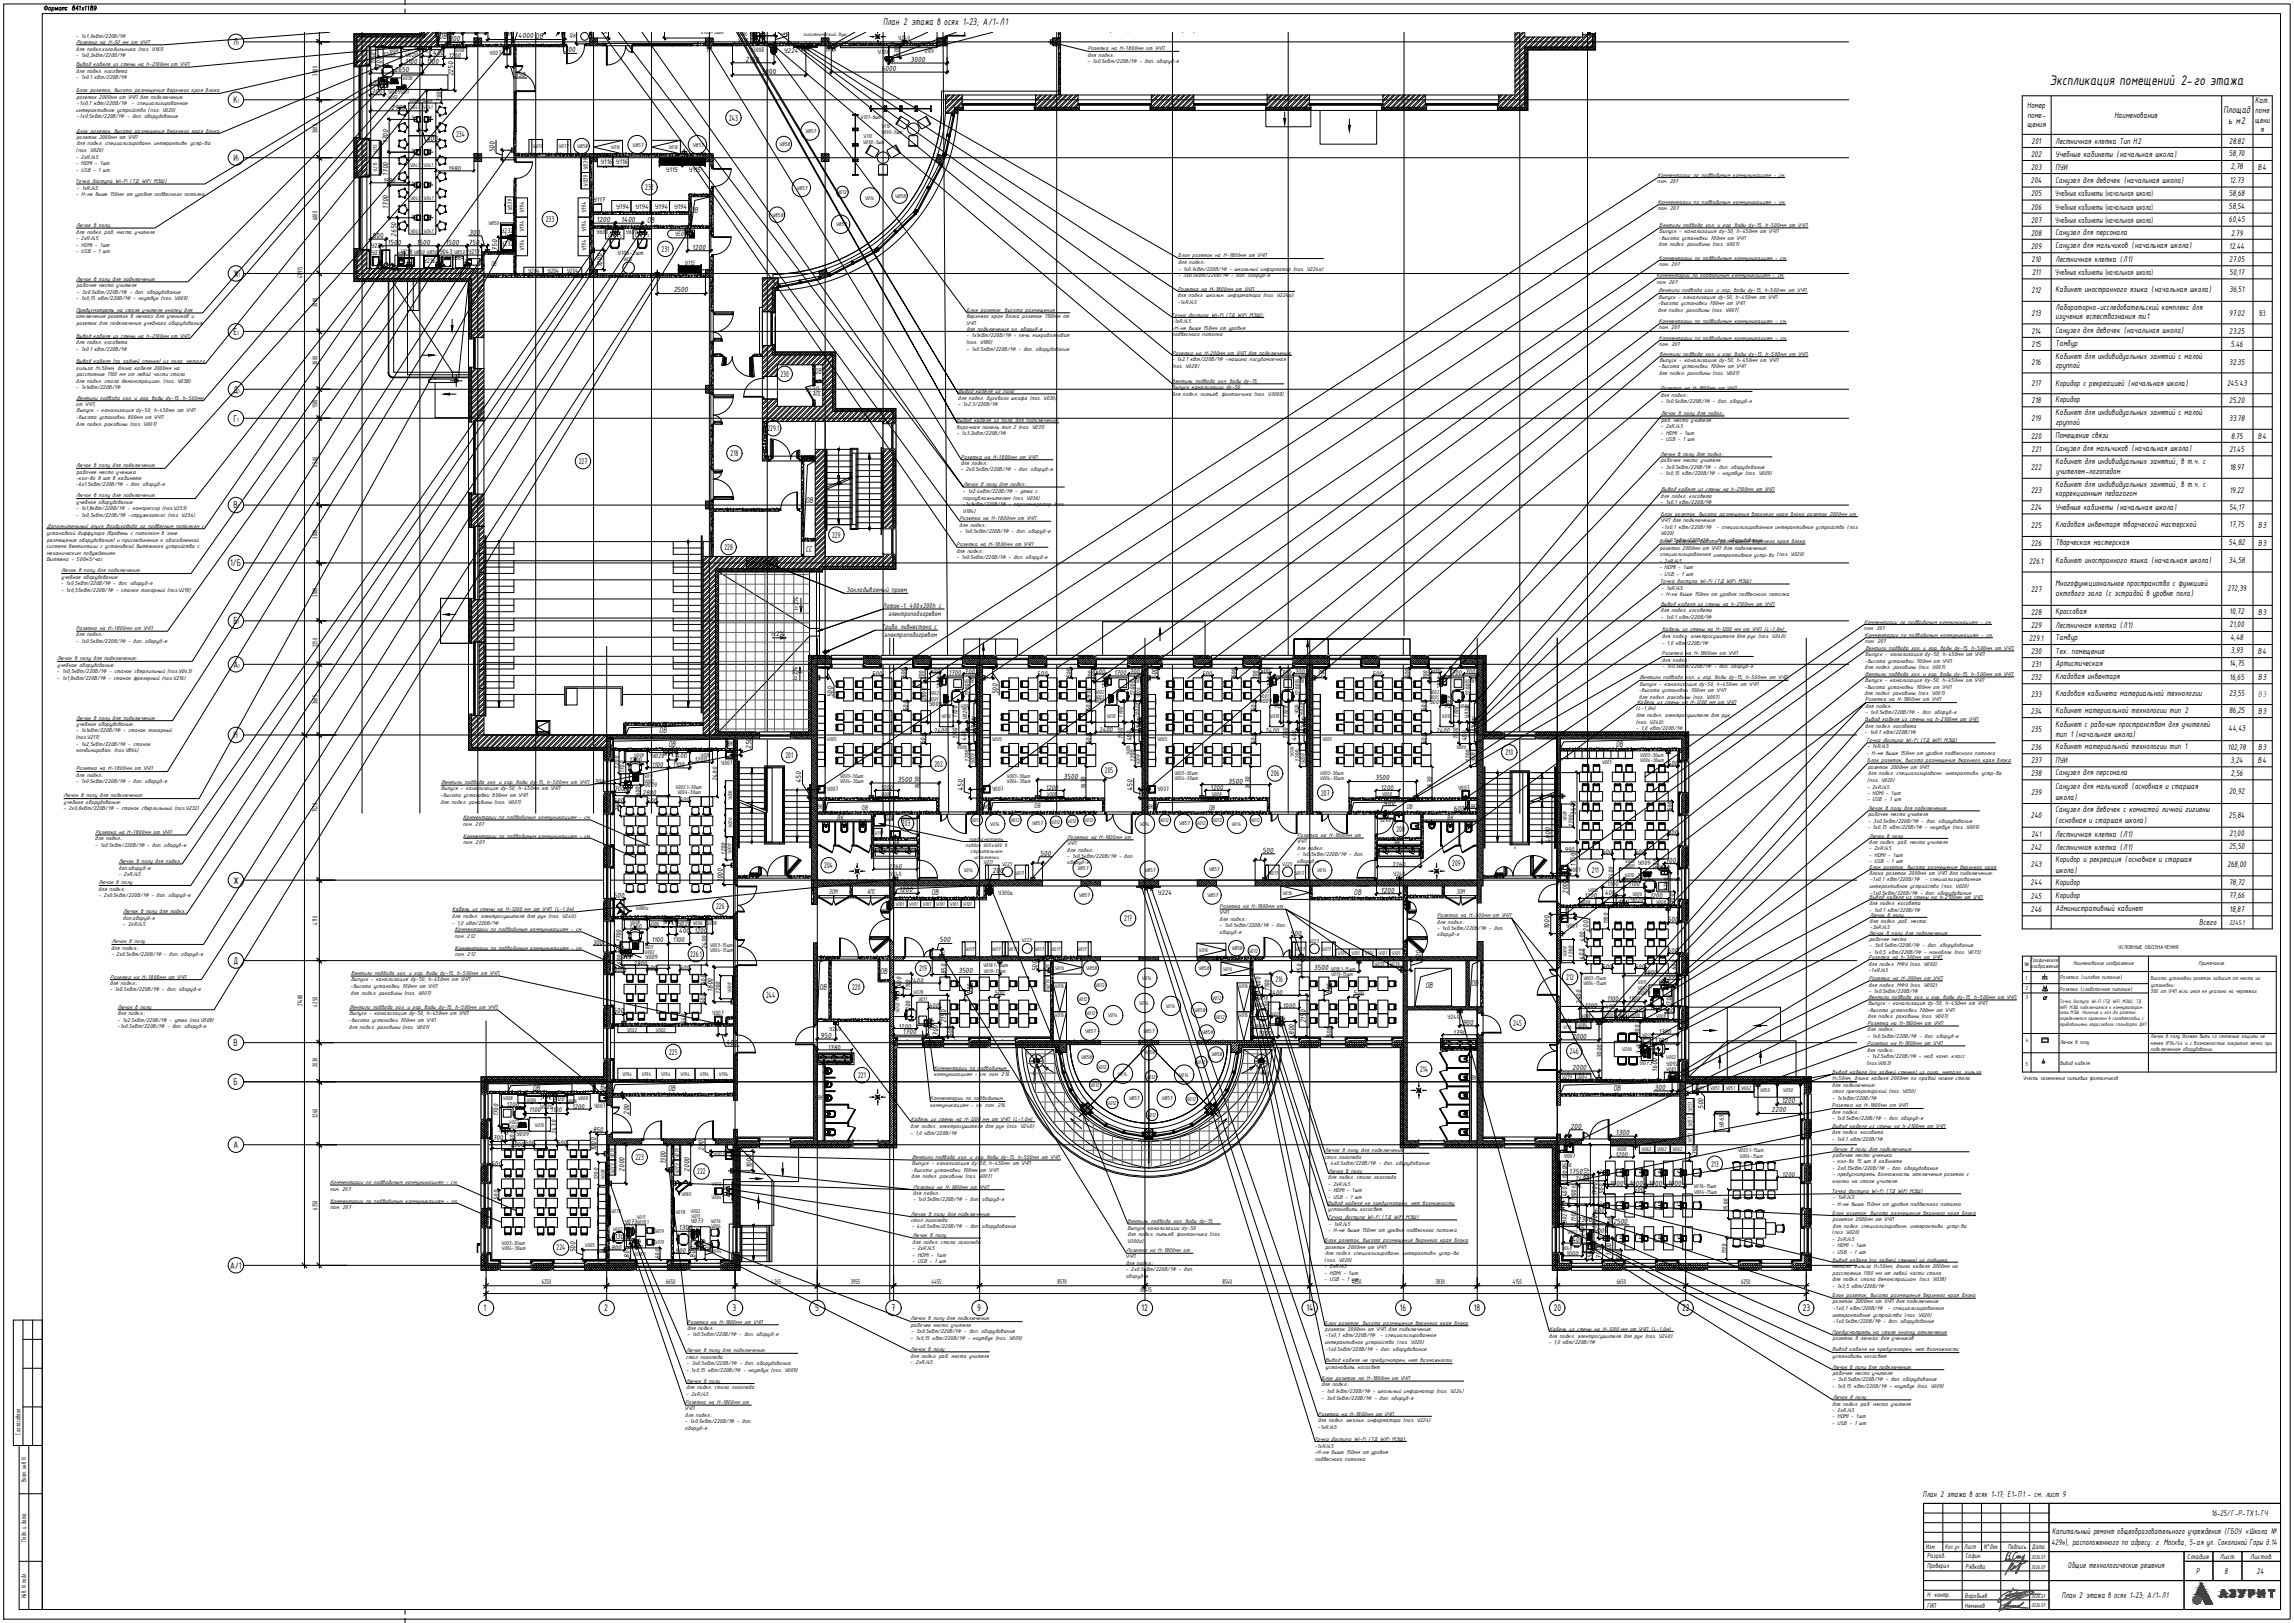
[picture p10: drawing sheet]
<svg xmlns="http://www.w3.org/2000/svg" width="1189mm" height="841mm" viewBox="0 0 1189 841" stroke-linecap="round" stroke-linejoin="round" font-family="sans-serif">
<defs><g id="words">
<text font-size="7.8" x="1062" y="44">Экспликация помещений 2-го этажа</text>
<g font-size="5.5">
<text x="458" y="13">План 2 этажа в осях 1-23; А/1-Л1</text>
<text x="1152" y="58">Площад</text>
<text x="1155" y="64">ь м2</text>
</g>
<g font-size="5.4">
<text x="121" y="23">Л</text>
<text x="121" y="53">К</text>
<text x="121" y="83">И</text>
<text x="121" y="143">Ж</text>
<text x="121" y="173">Е</text>
<text x="121" y="203">Д</text>
<text x="121" y="218">Г</text>
<text x="121" y="263">В</text>
<text x="119" y="293">1/Б</text>
<text x="121" y="323">Б</text>
<text x="121" y="346">А</text>
<text x="121" y="383">Н</text>
<text x="121" y="458">Ж</text>
<text x="121" y="500">Д</text>
<text x="121" y="542">В</text>
<text x="121" y="562">Б</text>
<text x="121" y="595">А</text>
<text x="119" y="658">А/1</text>
<text x="251" y="680">1</text>
<text x="313" y="680">2</text>
<text x="380" y="680">3</text>
<text x="423" y="680">5</text>
<text x="462" y="680">7</text>
<text x="506" y="680">9</text>
<text x="591" y="680">12</text>
<text x="677" y="680">14</text>
<text x="726" y="680">16</text>
<text x="764" y="680">18</text>
<text x="805" y="680">20</text>
<text x="872" y="680">22</text>
<text x="934" y="680">23</text>
</g>
<g font-size="4.7">
<text x="228" y="20">ОВ</text>
<text x="262" y="19">ВК</text>
<text x="1169" y="54">Кат.</text>
<text x="1051" y="56">Номер</text>
<text x="1169" y="59">поме</text>
<text x="378" y="62">243</text>
<text x="1051" y="66">щения</text>
<text x="1051" y="61">поме-</text>
<text x="1096" y="61">Наименование</text>
<text x="1169" y="64">щени</text>
<text x="236" y="71">234</text>
<text x="1172" y="69">я</text>
<text x="1053" y="75">201</text>
<text x="1065" y="75">Лестничная клетка Тип Н2</text>
<text x="1155" y="75">28.82</text>
<text x="1053" y="81">202</text>
<text x="1065" y="81">Учебные кабинеты (начальная школа)</text>
<text x="1155" y="81">58,70</text>
<text x="1053" y="88">203</text>
<text x="1065" y="88">ПУИ</text>
<text x="1156" y="88">2,78</text>
<text x="1170" y="88">В4</text>
<text x="1053" y="95">204</text>
<text x="1065" y="95">Санузел для девочек (начальная школа)</text>
<text x="1156" y="95">12.73</text>
<text x="334" y="98">232</text>
<text x="1053" y="102">205</text>
<text x="1065" y="102">Учебные кабинеты (начальная школа)</text>
<text x="1155" y="102">58,68</text>
<text x="358" y="111">ОВ</text>
<text x="1053" y="109">206</text>
<text x="1065" y="109">Учебные кабинеты (начальная школа)</text>
<text x="1155" y="108">58,54</text>
<text x="283" y="115">233</text>
<text x="335" y="115">ОВ</text>
<text x="1053" y="115">207</text>
<text x="1065" y="115">Учебные кабинеты (начальная школа)</text>
<text x="1155" y="115">60,45</text>
<text x="1053" y="122">208</text>
<text x="1065" y="122">Санузел для персонала</text>
<text x="1156" y="122">2.79</text>
<text x="343" y="130">231</text>
<text x="1053" y="129">209</text>
<text x="1065" y="129">Санузел для мальчиков (начальная школа)</text>
<text x="1155" y="129">12.44</text>
<text x="1053" y="136">210</text>
<text x="1065" y="136">Лестничная клетка (Л1)</text>
<text x="1155" y="136">27.05</text>
<text x="1053" y="143">211</text>
<text x="1065" y="143">Учебные кабинеты (начальная школа)</text>
<text x="1156" y="142">50,17</text>
<text x="1053" y="152">212</text>
<text x="1065" y="152">Кабинет иностранного языка (начальная школа)</text>
<text x="1156" y="152">36,51</text>
<text x="1065" y="161">Лабораторно-исследовательский комплекс для</text>
<text x="1053" y="164">213</text>
<text x="1065" y="166">изучения естествознания ти1</text>
<text x="1155" y="164">97.02</text>
<text x="1171" y="164">В3</text>
<text x="1053" y="173">214</text>
<text x="1065" y="173">Санузел для девочек (начальная школа)</text>
<text x="1155" y="173">23.25</text>
<text x="1053" y="180">215</text>
<text x="1065" y="179">Тамбур</text>
<text x="1156" y="180">5.46</text>
<text x="1065" y="186">Кабинет для индивидуальных занятий с малой</text>
<text x="1053" y="189">216</text>
<text x="1065" y="191">группой</text>
<text x="1155" y="189">32.35</text>
<text x="404" y="195">230</text>
<text x="422" y="194">ОВ</text>
<text x="1053" y="200">217</text>
<text x="1065" y="200">Коридор с рекреацией (начальная школа)</text>
<text x="1154" y="200">245.43</text>
<text x="1053" y="209">218</text>
<text x="1065" y="208">Коридор</text>
<text x="1155" y="209">25.20</text>
<text x="1065" y="215">Кабинет для индивидуальных занятий с малой</text>
<text x="1053" y="218">219</text>
<text x="1065" y="220">группой</text>
<text x="1155" y="218">33.78</text>
<text x="398" y="223">229.1</text>
<text x="1053" y="227">220</text>
<text x="1065" y="227">Помещение связи</text>
<text x="1156" y="227">8.75</text>
<text x="1170" y="227">В4</text>
<text x="1065" y="234">Санузел для мальчиков (начальная школа)</text>
<text x="379" y="236">218</text>
<text x="1053" y="234">221</text>
<text x="1155" y="234">21.45</text>
<text x="300" y="240">227</text>
<text x="1053" y="244">222</text>
<text x="1065" y="241">Кабинет для индивидуальных занятий, в т.ч. с</text>
<text x="1065" y="246">учителем-логопедом</text>
<text x="1156" y="244">18.97</text>
<text x="1053" y="255">223</text>
<text x="1065" y="252">Кабинет для индивидуальных занятий, в т.ч. с</text>
<text x="1065" y="257">коррекционным педагогом</text>
<text x="1156" y="255">19.22</text>
<text x="418" y="261">ОВ</text>
<text x="1053" y="264">224</text>
<text x="1065" y="264">Учебные кабинеты (начальная школа)</text>
<text x="1155" y="264">54,17</text>
<text x="1053" y="274">225</text>
<text x="1065" y="273">Кладовая инвентаря творческой мастерской</text>
<text x="1156" y="273">17,75</text>
<text x="1170" y="274">В3</text>
<text x="431" y="279">229</text>
<text x="375" y="285">228</text>
<text x="418" y="286">CC</text>
<text x="1053" y="283">226</text>
<text x="1065" y="282">Творческая мастерская</text>
<text x="1155" y="283">54,82</text>
<text x="1170" y="283">В3</text>
<text x="1052" y="292">226.1</text>
<text x="1065" y="292">Кабинет иностранного языка (начальная школа)</text>
<text x="1155" y="292">34,58</text>
<text x="1065" y="303">Многофункциональное пространство с функцией</text>
<text x="1053" y="307">227</text>
<text x="1065" y="309">актового зала (с эстрадой в уровне пола)</text>
<text x="1154" y="306">272,39</text>
<text x="1053" y="319">228</text>
<text x="1065" y="318">Кроссовая</text>
<text x="1156" y="318">10,72</text>
<text x="1170" y="319">В3</text>
<text x="1053" y="325">229</text>
<text x="1065" y="325">Лестничная клетка (Л1)</text>
<text x="1156" y="325">21,00</text>
<text x="1052" y="332">229.1</text>
<text x="1065" y="332">Тамбур</text>
<text x="1156" y="332">4,48</text>
<text x="1053" y="339">230</text>
<text x="1065" y="339">Тех. помещение</text>
<text x="1156" y="339">3,93</text>
<text x="1170" y="339">В4</text>
<text x="1053" y="346">231</text>
<text x="1065" y="345">Артистическая</text>
<text x="1155" y="345">14,75</text>
<text x="1053" y="352">232</text>
<text x="1065" y="352">Кладовая инвентаря</text>
<text x="1156" y="352">16,65</text>
<text x="1170" y="352">В3</text>
<text x="1053" y="361">233</text>
<text x="1065" y="361">Кладовая кабинета материальной технологии</text>
<text x="1155" y="361">23,55</text>
<text x="1053" y="370">234</text>
<text x="1065" y="370">Кабинет материальной технологии тип 2</text>
<text x="1155" y="370">86,25</text>
<text x="1170" y="370">В3</text>
<text x="1065" y="377">Кабинет с рабочим пространством для учителей</text>
<text x="342" y="380">ОВ</text>
<text x="1053" y="379">235</text>
<text x="1065" y="382">тип 1 (начальная школа)</text>
<text x="1155" y="379">44,43</text>
<text x="346" y="387">ОВ</text>
<text x="837" y="387">ОВ</text>
<text x="1053" y="389">236</text>
<text x="1065" y="388">Кабинет материальной технологии тип 1</text>
<text x="1155" y="388">102,78</text>
<text x="1170" y="389">В3</text>
<text x="407" y="393">201</text>
<text x="780" y="391">210</text>
<text x="1053" y="395">237</text>
<text x="1065" y="395">ПУИ</text>
<text x="1156" y="395">3,24</text>
<text x="1170" y="395">В4</text>
<text x="484" y="397">202</text>
<text x="573" y="401">205</text>
<text x="1065" y="402">Санузел для персонала</text>
<text x="1156" y="402">2,56</text>
<text x="659" y="402">206</text>
<text x="1053" y="402">238</text>
<text x="685" y="412">207</text>
<text x="1053" y="412">239</text>
<text x="1065" y="409">Санузел для мальчиков (основная и старшая</text>
<text x="1155" y="411">20,92</text>
<text x="1065" y="414">школа)</text>
<text x="1053" y="424">240</text>
<text x="1065" y="421">Санузел для девочек с комнатой личной гигиены</text>
<text x="1155" y="424">25,84</text>
<text x="467" y="428">203</text>
<text x="724" y="431">208</text>
<text x="1065" y="426">(основная и старшая школа)</text>
<text x="1053" y="434">241</text>
<text x="1065" y="434">Лестничная клетка (Л1)</text>
<text x="1156" y="433">21,00</text>
<text x="1053" y="440">242</text>
<text x="1065" y="440">Лестничная клетка (Л1)</text>
<text x="1155" y="440">25,50</text>
<text x="427" y="450">204</text>
<text x="753" y="449">209</text>
<text x="1053" y="450">243</text>
<text x="1065" y="447">Коридор и рекреация (основная и старшая</text>
<text x="1154" y="449">268,00</text>
<text x="825" y="452">211</text>
<text x="1065" y="452">школа)</text>
<text x="1052" y="459">244</text>
<text x="1065" y="458">Коридор</text>
<text x="1155" y="459">78,72</text>
<text x="483" y="464">ОВ</text>
<text x="702" y="464">ОВ</text>
<text x="1053" y="466">245</text>
<text x="1065" y="465">Коридор</text>
<text x="1155" y="466">77,66</text>
<text x="371" y="471">226</text>
<text x="1053" y="473">246</text>
<text x="1065" y="472">Административный кабинет</text>
<text x="1156" y="472">18,87</text>
<text x="583" y="477">217</text>
<text x="1140" y="479">Всего</text>
<text x="358" y="496">226.1</text>
<text x="476" y="503">219</text>
<text x="456" y="505">ОВ</text>
<text x="661" y="509">216</text>
<text x="812" y="508">212</text>
<text x="425" y="513">ОВ</text>
<text x="442" y="513">220</text>
<text x="739" y="512">ОВ</text>
<text x="762" y="511">ОВ</text>
<text x="397" y="517">244</text>
<text x="784" y="532">245</text>
<text x="347" y="547">225</text>
<text x="814" y="546">246</text>
<text x="736" y="555">214</text>
<text x="445" y="559">221</text>
<text x="276" y="565">ОВ</text>
<text x="311" y="565">Вк</text>
<text x="346" y="565">ОВ</text>
<text x="836" y="565">ОВ</text>
<text x="329" y="601">223</text>
<text x="887" y="605">213</text>
<text x="361" y="609">222</text>
<text x="288" y="648">224</text>
<text x="997" y="776">План 2 этажа в осях 1-17; Е1-П1 - см. лист 9</text>
<text x="1146" y="785">16-25/Г-P-ТХ1-ГЧ</text>
<text x="1064" y="795">Капитальный ремонт общеобразовательного учреждения (ГБОУ «Школа №</text>
<text x="1063" y="800">429»), расположенного по адресу: г. Москва, 5-ая ул. Соколиной Горы д.14</text>
<text x="1072" y="813">Общие технологические решения</text>
<text x="1138" y="816">Р</text>
<text x="1153" y="816">8</text>
<text x="1170" y="816">24</text>
<text x="1069" y="828">План 2 этажа в осях 1-23; А/1-Л1</text>
</g>
<text font-size="4.7" fill="#e60000" x="418" y="203">EI30</text>
<text font-size="4.7" fill="#ed1f24" x="1170" y="361">В3</text>
<g font-size="4.2">
<text x="228" y="16">850</text>
<text x="234" y="16">500700500</text>
<text x="283" y="16">700</text>
<text x="401" y="17" transform="rotate(-90 401 17)">900</text>
<text x="233" y="21">800</text>
<text x="269" y="20">4000 ОВ</text>
<text x="298" y="20" transform="rotate(-90 298 20)">1200</text>
<text x="315" y="18" transform="rotate(-90 315 18)">900</text>
<text x="392" y="21" transform="rotate(-90 392 21)">1050</text>
<text x="407" y="18" transform="rotate(-90 407 18)">400</text>
<text x="224" y="29">400</text>
<text x="293" y="27">300</text>
<text x="466" y="30" transform="rotate(-90 466 30)">600</text>
<text x="210" y="33">1100</text>
<text x="221" y="33">1100</text>
<text x="386" y="32">2150</text>
<text x="472" y="32">3000</text>
<text x="198" y="36" transform="rotate(-90 198 36)">1700</text>
<text x="204" y="37">2650</text>
<text x="235" y="39" transform="rotate(-90 235 39)">2250</text>
<text x="267" y="40">350</text>
<text x="395" y="38">3800</text>
<text x="457" y="37">6000</text>
<text x="193" y="48">700</text>
<text x="203" y="57">2900</text>
<text x="201" y="74" transform="rotate(-90 201 74)">1700</text>
<text x="221" y="73">400</text>
<text x="256" y="79" transform="rotate(-90 256 79)">500</text>
<text x="201" y="91" transform="rotate(-90 201 91)">1700</text>
<text x="201" y="108" transform="rotate(-90 201 108)">1700</text>
<text x="309" y="115">1200</text>
<text x="322" y="115">1400</text>
<text x="193" y="123">800</text>
<text x="205" y="123" transform="rotate(-90 205 123)">2650</text>
<text x="243" y="122">300</text>
<text x="201" y="127">1500</text>
<text x="216" y="127">1500</text>
<text x="231" y="127">1500</text>
<text x="243" y="127">750</text>
<text x="258" y="130" transform="rotate(-90 258 130)">750</text>
<text x="359" y="129">1200</text>
<text x="209" y="136" transform="rotate(-90 209 136)">200</text>
<text x="312" y="138" transform="rotate(-90 312 138)">1000</text>
<text x="349" y="152">2500</text>
<text x="600" y="352" transform="rotate(-90 600 352)">500</text>
<text x="686" y="352" transform="rotate(-90 686 352)">500</text>
<text x="517" y="360" transform="rotate(-90 517 360)">500</text>
<text x="432" y="361" transform="rotate(-90 432 361)">500</text>
<text x="389" y="388" transform="rotate(-90 389 388)">250</text>
<text x="864" y="397">500</text>
<text x="415" y="406" transform="rotate(-90 415 406)">450</text>
<text x="465" y="405">3500</text>
<text x="551" y="404">3500</text>
<text x="636" y="406">3500</text>
<text x="713" y="404">3500</text>
<text x="499" y="410" transform="rotate(-90 499 410)">450</text>
<text x="587" y="410" transform="rotate(-90 587 410)">450</text>
<text x="717" y="417">400</text>
<text x="753" y="420">600</text>
<text x="817" y="422" transform="rotate(-90 817 422)">3600</text>
<text x="804" y="437" transform="rotate(-90 804 437)">4000</text>
<text x="539" y="443">500</text>
<text x="654" y="442">500</text>
<text x="817" y="449" transform="rotate(-90 817 449)">1750</text>
<text x="863" y="447">700</text>
<text x="514" y="453">200</text>
<text x="375" y="457" transform="rotate(-90 375 457)">1000</text>
<text x="318" y="465">500</text>
<text x="466" y="462">1200</text>
<text x="716" y="463">1200</text>
<text x="813" y="463" transform="rotate(-90 813 463)">200</text>
<text x="864" y="478">500</text>
<text x="669" y="485">500</text>
<text x="803" y="482" transform="rotate(-90 803 482)">1000</text>
<text x="823" y="483" transform="rotate(-90 823 483)">200</text>
<text x="487" y="488">500</text>
<text x="538" y="503" transform="rotate(-90 538 503)">500</text>
<text x="681" y="503">3500</text>
<text x="736" y="498" transform="rotate(-90 736 498)">500</text>
<text x="497" y="504">3500</text>
<text x="863" y="507">700</text>
<text x="369" y="514" transform="rotate(-90 369 514)">1800</text>
<text x="318" y="525">500</text>
<text x="490" y="530" transform="rotate(-90 490 530)">2150</text>
<text x="677" y="530" transform="rotate(-90 677 530)">2150</text>
<text x="758" y="531">900</text>
<text x="425" y="538">950</text>
<text x="468" y="536">1700</text>
<text x="486" y="537" transform="rotate(-90 486 537)">700</text>
<text x="652" y="537">1300</text>
<text x="671" y="536" transform="rotate(-90 671 536)">800</text>
<text x="815" y="538">2000</text>
<text x="376" y="542">400</text>
<text x="857" y="540">1700</text>
<text x="815" y="554">2000</text>
<text x="859" y="555" transform="rotate(-90 859 555)">1600</text>
<text x="857" y="565">300</text>
<text x="883" y="575" transform="rotate(-90 883 575)">500</text>
<text x="923" y="572">1200</text>
<text x="326" y="578" transform="rotate(-90 326 578)">200</text>
<text x="918" y="576">2200</text>
<text x="814" y="585">200</text>
<text x="837" y="588">1300</text>
<text x="309" y="597" transform="rotate(-90 309 597)">1000</text>
<text x="365" y="596" transform="rotate(-90 365 596)">200</text>
<text x="345" y="603" transform="rotate(-90 345 603)">1300</text>
<text x="390" y="605" transform="rotate(-90 390 605)">1000</text>
<text x="324" y="607" transform="rotate(-90 324 607)">2000</text>
<text x="357" y="607" transform="rotate(-90 357 607)">2000</text>
<text x="813" y="608">1750</text>
<text x="824" y="612" transform="rotate(-90 824 612)">3100</text>
<text x="834" y="614">1000</text>
<text x="844" y="614">1000</text>
<text x="854" y="614">1000</text>
<text x="864" y="614">1000</text>
<text x="828" y="620" transform="rotate(-90 828 620)">1700</text>
<text x="818" y="633">2300</text>
<text x="836" y="634">2500</text>
<text x="352" y="637">1300</text>
<text x="828" y="637" transform="rotate(-90 828 637)">1700</text>
<text x="318" y="642">1300</text>
<text x="813" y="644">1400</text>
<text x="298" y="649" transform="rotate(-90 298 649)">500</text>
<text x="326" y="652" transform="rotate(-90 326 652)">800</text>
<text x="360" y="652" transform="rotate(-90 360 652)">800</text>
<text x="830" y="652" transform="rotate(-90 830 652)">700</text>
<text x="835" y="651" transform="rotate(-90 835 651)">1100</text>
</g>
<g font-size="3.9">
<text x="198" y="29">1200</text>
<text x="406" y="27">У224</text>
<text x="195" y="33" transform="rotate(-90 195 33)">1150</text>
<text x="232" y="30">1200</text>
<text x="164" y="39" transform="rotate(-90 164 39)">3000</text>
<text x="191" y="44">400</text>
<text x="229" y="53" transform="rotate(-90 229 53)">700</text>
<text x="164" y="69" transform="rotate(-90 164 69)">3000</text>
<text x="232" y="89">1980</text>
<text x="311" y="85">У116</text>
<text x="319" y="85">У116</text>
<text x="345" y="89">У115</text>
<text x="357" y="89">У115</text>
<text x="199" y="95">1980</text>
<text x="307" y="105">У117</text>
<text x="319" y="108">У194</text>
<text x="329" y="108">У194</text>
<text x="339" y="108">У194</text>
<text x="349" y="108">У194</text>
<text x="164" y="114" transform="rotate(-90 164 114)">6000</text>
<text x="260" y="121">У232</text>
<text x="192" y="128">У234</text>
<text x="208" y="132">У218</text>
<text x="228" y="132">У043</text>
<text x="243" y="132">У217</text>
<text x="260" y="128">У232</text>
<text x="192" y="132">У233</text>
<text x="219" y="137">У216</text>
<text x="234" y="135">У864</text>
<text x="255" y="138">ОВ</text>
<text x="157" y="144" transform="rotate(-90 157 144)">47915</text>
<text x="164" y="159" transform="rotate(-90 164 159)">3000</text>
<text x="164" y="189" transform="rotate(-90 164 189)">3000</text>
<text x="421" y="205">АПС</text>
<text x="164" y="211" transform="rotate(-90 164 211)">1500</text>
<text x="164" y="242" transform="rotate(-90 164 242)">4500</text>
<text x="164" y="279" transform="rotate(-90 164 279)">3000</text>
<text x="164" y="309" transform="rotate(-90 164 309)">3000</text>
<text x="439" y="307">Закладываемый проем</text>
<text x="414" y="316" transform="rotate(-90 414 316)">i=2%</text>
<text x="458" y="315">Лоток-1, 400х200h с</text>
<text x="460" y="319">электроподогревом</text>
<text x="400" y="329">i=2%</text>
<text x="457" y="326">Труба ливнестока с</text>
<text x="458" y="330">электроподогревом</text>
<text x="164" y="335" transform="rotate(-90 164 335)">2250</text>
<text x="413" y="352" transform="rotate(-90 413 352)">i=2%</text>
<text x="452" y="350">500</text>
<text x="470" y="352" transform="rotate(-90 470 352)">500</text>
<text x="479" y="353" transform="rotate(-90 479 353)">700</text>
<text x="482" y="349">500</text>
<text x="492" y="350">1700</text>
<text x="500" y="349">700</text>
<text x="538" y="350">500</text>
<text x="555" y="352" transform="rotate(-90 555 352)">500</text>
<text x="566" y="353" transform="rotate(-90 566 353)">700</text>
<text x="568" y="349">500</text>
<text x="577" y="350">1700</text>
<text x="586" y="349">700</text>
<text x="623" y="350">500</text>
<text x="641" y="352" transform="rotate(-90 641 352)">500</text>
<text x="652" y="353" transform="rotate(-90 652 353)">700</text>
<text x="653" y="349">500</text>
<text x="663" y="350">1700</text>
<text x="671" y="349">700</text>
<text x="711" y="350">500</text>
<text x="731" y="352" transform="rotate(-90 731 352)">500</text>
<text x="740" y="353" transform="rotate(-90 740 353)">700</text>
<text x="741" y="349">500</text>
<text x="751" y="350">1700</text>
<text x="759" y="349">700</text>
<text x="164" y="365" transform="rotate(-90 164 365)">3665</text>
<text x="480" y="363" transform="rotate(-90 480 363)">2800</text>
<text x="503" y="361" transform="rotate(-90 503 361)">1200</text>
<text x="565" y="363" transform="rotate(-90 565 363)">2800</text>
<text x="588" y="361" transform="rotate(-90 588 361)">1200</text>
<text x="674" y="361" transform="rotate(-90 674 361)">1200</text>
<text x="762" y="361" transform="rotate(-90 762 361)">1200</text>
<text x="471" y="369" transform="rotate(-90 471 369)">500</text>
<text x="496" y="372" transform="rotate(-90 496 372)">1100</text>
<text x="565" y="369" transform="rotate(-90 565 369)">500</text>
<text x="582" y="372" transform="rotate(-90 582 372)">1100</text>
<text x="651" y="369" transform="rotate(-90 651 369)">500</text>
<text x="663" y="367" transform="rotate(-90 663 367)">2800</text>
<text x="667" y="372" transform="rotate(-90 667 372)">1100</text>
<text x="739" y="369" transform="rotate(-90 739 369)">500</text>
<text x="751" y="368" transform="rotate(-90 751 368)">2800</text>
<text x="756" y="372" transform="rotate(-90 756 372)">1100</text>
<text x="484" y="380">2400</text>
<text x="496" y="383" transform="rotate(-90 496 383)">1100</text>
<text x="570" y="379">2400</text>
<text x="582" y="383" transform="rotate(-90 582 383)">1100</text>
<text x="656" y="380">2400</text>
<text x="667" y="383" transform="rotate(-90 667 383)">1100</text>
<text x="744" y="380">2400</text>
<text x="756" y="383" transform="rotate(-90 756 383)">1100</text>
<text x="377" y="387">ВК</text>
<text x="480" y="386" transform="rotate(-90 480 386)">500</text>
<text x="501" y="384" transform="rotate(-90 501 384)">400</text>
<text x="565" y="386" transform="rotate(-90 565 386)">500</text>
<text x="587" y="384" transform="rotate(-90 587 384)">400</text>
<text x="651" y="386" transform="rotate(-90 651 386)">500</text>
<text x="672" y="384" transform="rotate(-90 672 384)">400</text>
<text x="739" y="386" transform="rotate(-90 739 386)">500</text>
<text x="760" y="384" transform="rotate(-90 760 384)">400</text>
<text x="326" y="395">1200</text>
<text x="350" y="393">400</text>
<text x="360" y="395">1200</text>
<text x="503" y="395" transform="rotate(-90 503 395)">1200</text>
<text x="588" y="395" transform="rotate(-90 588 395)">1200</text>
<text x="674" y="395" transform="rotate(-90 674 395)">1200</text>
<text x="762" y="395" transform="rotate(-90 762 395)">1200</text>
<text x="321" y="398" transform="rotate(-90 321 398)">1200</text>
<text x="324" y="401" transform="rotate(-90 324 401)">1700</text>
<text x="338" y="397">1100</text>
<text x="349" y="397">1100</text>
<text x="308" y="406">300</text>
<text x="372" y="405" transform="rotate(-90 372 405)">2400</text>
<text x="318" y="410">700</text>
<text x="332" y="413" transform="rotate(-90 332 413)">600</text>
<text x="333" y="412">2800</text>
<text x="456" y="410">1200</text>
<text x="477" y="409" transform="rotate(-90 477 409)">1630</text>
<text x="542" y="410">1200</text>
<text x="563" y="409" transform="rotate(-90 563 409)">1630</text>
<text x="627" y="410">1200</text>
<text x="648" y="409" transform="rotate(-90 648 409)">1630</text>
<text x="716" y="410">1200</text>
<text x="742" y="409" transform="rotate(-90 742 409)">1630</text>
<text x="318" y="416">500</text>
<text x="335" y="416">500</text>
<text x="352" y="415">500</text>
<text x="423" y="419">ВК</text>
<text x="447" y="420">ОВ</text>
<text x="509" y="419">ВК</text>
<text x="536" y="419">ОВ</text>
<text x="595" y="419">ВК</text>
<text x="626" y="420">ОВ</text>
<text x="729" y="419">ОВ</text>
<text x="762" y="419">ВК</text>
<text x="164" y="421" transform="rotate(-90 164 421)">7520</text>
<text x="320" y="420" transform="rotate(-90 320 420)">500</text>
<text x="434" y="425">ВК</text>
<text x="750" y="425">ВК</text>
<text x="867" y="420" transform="rotate(-90 867 420)">500</text>
<text x="815" y="428" transform="rotate(-90 815 428)">1200</text>
<text x="463" y="438">ВК</text>
<text x="723" y="438">ВК</text>
<text x="864" y="433">500</text>
<text x="376" y="443" transform="rotate(-90 376 443)">1200</text>
<text x="811" y="441">990</text>
<text x="830" y="443">500</text>
<text x="847" y="443">500</text>
<text x="721" y="449">2260</text>
<text x="460" y="450">2260</text>
<text x="848" y="455">2800</text>
<text x="859" y="450" transform="rotate(-90 859 450)">500</text>
<text x="833" y="459">1100</text>
<text x="836" y="456" transform="rotate(-90 836 456)">2400</text>
<text x="844" y="459">1100</text>
<text x="865" y="462" transform="rotate(-90 865 462)">1700</text>
<text x="430" y="463">ЭОМ</text>
<text x="449" y="463">АПС</text>
<text x="600" y="464">У224</text>
<text x="755" y="463">ЭОМ</text>
<text x="821" y="466">1200</text>
<text x="832" y="464">400</text>
<text x="855" y="466">1200</text>
<text x="868" y="468" transform="rotate(-90 868 468)">700</text>
<text x="164" y="479" transform="rotate(-90 164 479)">4170</text>
<text x="834" y="479" transform="rotate(-90 834 479)">1100</text>
<text x="1155" y="479">2245.1</text>
<text x="326" y="481">1200</text>
<text x="352" y="484">400</text>
<text x="360" y="484">1200</text>
<text x="307" y="490">300</text>
<text x="322" y="488" transform="rotate(-90 322 488)">1700</text>
<text x="338" y="488">1100</text>
<text x="349" y="488">1100</text>
<text x="366" y="492" transform="rotate(-90 366 492)">2400</text>
<text x="821" y="488" transform="rotate(-90 821 488)">400</text>
<text x="318" y="493">700</text>
<text x="815" y="496" transform="rotate(-90 815 496)">1200</text>
<text x="821" y="497" transform="rotate(-90 821 497)">400</text>
<text x="864" y="494">500</text>
<text x="318" y="504">500</text>
<text x="322" y="500" transform="rotate(-90 322 500)">600</text>
<text x="328" y="501">2800</text>
<text x="335" y="503">500</text>
<text x="352" y="503">500</text>
<text x="830" y="502">500</text>
<text x="847" y="502">500</text>
<text x="869" y="503" transform="rotate(-90 869 503)">600</text>
<text x="471" y="509">2400</text>
<text x="490" y="505" transform="rotate(-90 490 505)">850</text>
<text x="675" y="505" transform="rotate(-90 675 505)">850</text>
<text x="852" y="505">2800</text>
<text x="366" y="510" transform="rotate(-90 366 510)">500</text>
<text x="373" y="515" transform="rotate(-90 373 515)">1200</text>
<text x="467" y="512" transform="rotate(-90 467 512)">400</text>
<text x="472" y="513" transform="rotate(-90 472 513)">1100</text>
<text x="504" y="515" transform="rotate(-90 504 515)">500</text>
<text x="515" y="515">500</text>
<text x="653" y="512" transform="rotate(-90 653 512)">400</text>
<text x="657" y="516">2400</text>
<text x="658" y="513" transform="rotate(-90 658 513)">1100</text>
<text x="690" y="515" transform="rotate(-90 690 515)">500</text>
<text x="702" y="515">500</text>
<text x="157" y="521" transform="rotate(-90 157 521)">27480</text>
<text x="164" y="522" transform="rotate(-90 164 522)">4250</text>
<text x="365" y="520" transform="rotate(-90 365 520)">500</text>
<text x="819" y="520" transform="rotate(-90 819 520)">2400</text>
<text x="833" y="518">1100</text>
<text x="844" y="518">1100</text>
<text x="866" y="522" transform="rotate(-90 866 522)">1700</text>
<text x="472" y="524" transform="rotate(-90 472 524)">1100</text>
<text x="481" y="522">600</text>
<text x="658" y="524" transform="rotate(-90 658 524)">1100</text>
<text x="665" y="522">1000</text>
<text x="821" y="522">1200</text>
<text x="832" y="523">400</text>
<text x="855" y="523">1200</text>
<text x="862" y="525">300</text>
<text x="355" y="531" transform="rotate(-90 355 531)">540</text>
<text x="466" y="533">1200</text>
<text x="651" y="533">800</text>
<text x="494" y="538" transform="rotate(-90 494 538)">500</text>
<text x="690" y="538" transform="rotate(-90 690 538)">500</text>
<text x="753" y="536">1790</text>
<text x="850" y="536" transform="rotate(-90 850 536)">800</text>
<text x="860" y="536">1300</text>
<text x="429" y="544">1780</text>
<text x="830" y="548" transform="rotate(-90 830 548)">3000</text>
<text x="164" y="553" transform="rotate(-90 164 553)">2030</text>
<text x="762" y="560">ВК</text>
<text x="424" y="570">ВК</text>
<text x="262" y="574">1200</text>
<text x="287" y="571">400</text>
<text x="296" y="575">1200</text>
<text x="164" y="579" transform="rotate(-90 164 579)">3260</text>
<text x="258" y="579" transform="rotate(-90 258 579)">1700</text>
<text x="274" y="576">1100</text>
<text x="285" y="576">1100</text>
<text x="288" y="588" transform="rotate(-90 288 588)">2430</text>
<text x="307" y="587">850</text>
<text x="256" y="591">700</text>
<text x="267" y="591" transform="rotate(-90 267 591)">500</text>
<text x="272" y="593">500</text>
<text x="289" y="593">500</text>
<text x="265" y="595">2800</text>
<text x="837" y="600">1200</text>
<text x="879" y="599" transform="rotate(-90 879 599)">390</text>
<text x="255" y="604">500</text>
<text x="310" y="612" transform="rotate(-90 310 612)">1200</text>
<text x="812" y="611" transform="rotate(-90 812 611)">1200</text>
<text x="816" y="612">2400</text>
<text x="924" y="610">1200</text>
<text x="847" y="618">500</text>
<text x="259" y="622" transform="rotate(-90 259 622)">500</text>
<text x="812" y="621" transform="rotate(-90 812 621)">400</text>
<text x="817" y="622" transform="rotate(-90 817 622)">1100</text>
<text x="831" y="619" transform="rotate(-90 831 619)">500</text>
<text x="164" y="627" transform="rotate(-90 164 627)">6250</text>
<text x="826" y="629">600</text>
<text x="896" y="627" transform="rotate(-90 896 627)">1500</text>
<text x="812" y="634" transform="rotate(-90 812 634)">У020</text>
<text x="817" y="633" transform="rotate(-90 817 633)">1100</text>
<text x="821" y="641" transform="rotate(-90 821 641)">2800</text>
<text x="826" y="639">У009</text>
<text x="836" y="636" transform="rotate(-90 836 636)">500</text>
<text x="317" y="648">800</text>
<text x="342" y="652" transform="rotate(-90 342 652)">600</text>
<text x="350" y="649">800</text>
<text x="369" y="649" transform="rotate(-90 369 649)">500</text>
<text x="812" y="651">1000</text>
<text x="825" y="654" transform="rotate(-90 825 654)">350</text>
<text x="840" y="653" transform="rotate(-90 840 653)">500</text>
<text x="895" y="650" transform="rotate(-90 895 650)">1110</text>
<text x="281" y="665">6250</text>
<text x="345" y="665">6650</text>
<text x="400" y="665">4265</text>
<text x="441" y="665">3955</text>
<text x="483" y="665">4455</text>
<text x="548" y="665">8570</text>
<text x="634" y="665">8540</text>
<text x="701" y="665">4850</text>
<text x="744" y="665">3830</text>
<text x="784" y="665">4150</text>
<text x="838" y="665">6650</text>
<text x="902" y="665">6250</text>
<text x="591" y="669">68415</text>
<text x="11" y="743" transform="rotate(-90 11 743)">Согласовано</text>
<text x="14" y="768" transform="rotate(-90 14 768)">Взам. инв N</text>
<text x="14" y="799" transform="rotate(-90 14 799)">Подп. и дата</text>
<text x="998" y="803">Изм</text>
<text x="1008" y="803">Кол.уч</text>
<text x="1018" y="803">Лист</text>
<text x="1028" y="803">N°док</text>
<text x="1041" y="803">Подпись</text>
<text x="1053" y="803">Дата</text>
<text x="999" y="807">Разраб.</text>
<text x="1019" y="807">Сафин</text>
<text x="1134" y="808">Стадия</text>
<text x="1150" y="808">Лист</text>
<text x="1166" y="808">Листов</text>
<text x="999" y="813">Проверил</text>
<text x="1019" y="813">Рябкова</text>
<text x="999" y="828">Н. контр.</text>
<text x="14" y="828" transform="rotate(-90 14 828)">Инв. N подл.</text>
<text x="999" y="833">ГИП</text>
</g>
<g font-size="3.8">
<text x="1018" y="828">Воробьев</text>
<text x="1018" y="833">Неменов</text>
</g>
<g font-size="3.6">
<text x="363" y="18">У183-3шт</text>
<text x="465" y="21">У240</text>
<text x="210" y="29">У020</text>
<text x="254" y="29">У007</text>
<text x="389" y="27">У300б</text>
<text x="455" y="28">У108</text>
<text x="201" y="49">У009</text>
<text x="305" y="88" transform="rotate(-90 305 88)">У039</text>
<text x="305" y="97" transform="rotate(-90 305 97)">У039</text>
<text x="265" y="109" transform="rotate(-90 265 109)">У039</text>
<text x="272" y="110" transform="rotate(-90 272 110)">У194</text>
<text x="304" y="110" transform="rotate(-90 304 110)">У194</text>
<text x="272" y="120" transform="rotate(-90 272 120)">У194</text>
<text x="304" y="120" transform="rotate(-90 304 120)">У194</text>
<text x="309" y="121">У600</text>
<text x="324" y="121">У600</text>
<text x="350" y="122">У508</text>
<text x="272" y="130" transform="rotate(-90 272 130)">У194</text>
<text x="304" y="130" transform="rotate(-90 304 130)">У194</text>
<text x="320" y="132">У106-2шт</text>
<text x="355" y="137">У115</text>
<text x="274" y="142">У204</text>
<text x="284" y="142">У204</text>
<text x="294" y="142">У204</text>
<text x="481" y="366">У009</text>
<text x="567" y="364">У009</text>
<text x="652" y="364">У009</text>
<text x="741" y="365">У009</text>
<text x="590" y="371" transform="rotate(-90 590 371)">У020</text>
<text x="676" y="371" transform="rotate(-90 676 371)">У020</text>
<text x="501" y="373" transform="rotate(-90 501 373)">У020</text>
<text x="761" y="373" transform="rotate(-90 761 373)">У020</text>
<text x="338" y="393">У020</text>
<text x="374" y="396">У007</text>
<text x="334" y="408">У009</text>
<text x="429" y="410">У007</text>
<text x="514" y="410">У007</text>
<text x="600" y="410">У007</text>
<text x="756" y="409">У007</text>
<text x="715" y="426">У240</text>
<text x="849" y="448">У009</text>
<text x="461" y="454">У240</text>
<text x="722" y="454">У240</text>
<text x="813" y="452">У007</text>
<text x="517" y="464">У300а</text>
<text x="845" y="468">У020</text>
<text x="351" y="480">У020</text>
<text x="812" y="481">У007</text>
<text x="334" y="497">У009</text>
<text x="849" y="516">У009</text>
<text x="369" y="526">У007</text>
<text x="844" y="523">У020</text>
<text x="750" y="528">У240</text>
<text x="430" y="534">У240</text>
<text x="850" y="552">У073</text>
<text x="863" y="552">У092</text>
<text x="280" y="574">У020</text>
<text x="308" y="574">У007</text>
<text x="893" y="585" transform="rotate(-90 893 585)">У063</text>
<text x="267" y="589">У009</text>
<text x="370" y="599">У007</text>
<text x="810" y="600">У007</text>
<text x="323" y="634">У073</text>
<text x="358" y="634">У073</text>
</g>
<g font-size="3.1">
<text x="299" y="16">У085</text>
<text x="564" y="17">- точка размещения в потолочном пространстве</text>
<text x="39" y="19">- 1х1,0кВт/220В/1Ф</text>
<text x="39" y="23">Розетка на Н-50 мм от УЧП</text>
<text x="123" y="23">1</text>
<text x="382" y="22">У278</text>
<text x="383" y="18">У180</text>
<text x="39" y="30">- 1х0,2кВт/220В/1Ф</text>
<text x="39" y="26">для подкл.холодильника (поз. У161)</text>
<text x="201" y="27">У008</text>
<text x="235" y="27">У008</text>
<text x="479" y="28">У109</text>
<text x="564" y="29">для подкл.:</text>
<text x="564" y="26">Розетка на H-1800мм от УЧП</text>
<text x="39" y="34">Вывод кабеля из стены на h-2100мм от УЧП</text>
<text x="564" y="33">- 1х0.5кВт/220В/1Ф - доп. оборуд-е</text>
<text x="39" y="41">- 1х0.1 кВт/220В/1Ф</text>
<text x="39" y="38">для подкл. косовета</text>
<text x="208" y="42">У038</text>
<text x="39" y="48">Блок розеток, высота размещения верхнего края блока</text>
<text x="40" y="51">розеток 2000мм от УЧП для подключения:</text>
<text x="123" y="53">1</text>
<text x="201" y="51">У002</text>
<text x="207" y="49">У011</text>
<text x="212" y="53">У040-16шт</text>
<text x="39" y="58">интерактивное устройство (поз. У020)</text>
<text x="40" y="54">-1x0,1 кВт/220В/1Ф</text>
<text x="68" y="54">- специализированное</text>
<text x="212" y="56">У041</text>
<text x="219" y="57">У041</text>
<text x="40" y="61">-1х0.5кВт/220В/1Ф - доп. оборудование</text>
<text x="446" y="62">У107-8шт</text>
<text x="39" y="69">Блок розеток, высота размещения верхнего края блока</text>
<text x="417" y="69">У857</text>
<text x="447" y="72">У110</text>
<text x="457" y="69">У090-3шт</text>
<text x="457" y="67">У110</text>
<text x="40" y="72">розеток 2000мм от УЧП</text>
<text x="40" y="75">для подкл. специализированн. интерактивн. устр-ва</text>
<text x="276" y="77">У017</text>
<text x="289" y="77">У017</text>
<text x="299" y="77">У858</text>
<text x="316" y="77">У016</text>
<text x="328" y="76">У857</text>
<text x="346" y="77">У016</text>
<text x="359" y="76">У857</text>
<text x="404" y="76">У858</text>
<text x="447" y="74">У090-3шт</text>
<text x="39" y="79">(поз. У020)</text>
<text x="39" y="82">- 2хRJ45</text>
<text x="123" y="83">1</text>
<text x="196" y="80" transform="rotate(-90 196 80)">У215</text>
<text x="39" y="86">- HDMI - 1шт</text>
<text x="39" y="89">- USB - 1 шт</text>
<text x="196" y="89" transform="rotate(-90 196 89)">У215</text>
<text x="212" y="87">У041</text>
<text x="219" y="87">У041</text>
<text x="39" y="95">Точка доступа Wi-Fi (ТД WiFi МЭШ)</text>
<text x="859" y="92">Комментарии по подводимым коммуникациям - см.</text>
<text x="859" y="95">пом. 207</text>
<text x="39" y="102">- H-не выше 150мм от уровня подвесного потолка</text>
<text x="40" y="98">- 1хRJ45</text>
<text x="413" y="98">У857</text>
<text x="434" y="101">У012</text>
<text x="212" y="104">У041</text>
<text x="220" y="104">У041</text>
<text x="448" y="103">У014</text>
<text x="464" y="102">У858</text>
<text x="859" y="106">Комментарии по подводимым коммуникациям - см.</text>
<text x="400" y="112">У858</text>
<text x="859" y="109">пом. 207</text>
<text x="39" y="118">Лючок в полу</text>
<text x="253" y="117">У850</text>
<text x="433" y="117">У857</text>
<text x="860" y="118">Вентили подвода хол. и гор. воды dy-15, h-500мм от УЧП,</text>
<text x="39" y="124">- 2хRJ45</text>
<text x="39" y="121">для подкл. раб. места учителя</text>
<text x="212" y="121">У041</text>
<text x="220" y="121">У041</text>
<text x="860" y="124">-высота установки 700мм от УЧП</text>
<text x="860" y="121">Выпуск - канализация dy-50, h-450мм от УЧП</text>
<text x="39" y="128">- HDMI - 1шт</text>
<text x="39" y="131">- USB - 1 шт</text>
<text x="214" y="132">У850 У850</text>
<text x="235" y="132">У850</text>
<text x="860" y="128">для подкл. раковины (поз. У007)</text>
<text x="323" y="135">У012</text>
<text x="611" y="137">для подкл.:</text>
<text x="611" y="133">Блок розеток на Н-1800мм от УЧП</text>
<text x="860" y="135">Комментарии по подводимым коммуникациям - см.</text>
<text x="860" y="138">пом. 207</text>
<text x="124" y="143">1</text>
<text x="611" y="140">- 1х0.1кВт/220В/1Ф - школьный информатор (поз. У224а)</text>
<text x="611" y="144">- 3х0.5кВт/220В/1Ф - доп. оборуд-е</text>
<text x="858" y="144">Комментарии по подводимым коммуникациям - см.</text>
<text x="39" y="145">Лючок в полу для подключения:</text>
<text x="40" y="149">рабочее место учителя</text>
<text x="858" y="147">пом. 207</text>
<text x="39" y="156">- 1х0,15 кВт/220В/1Ф - ноутбук (поз. У009)</text>
<text x="40" y="152">- 3х0.5кВт/220В/1Ф - доп. оборудование</text>
<text x="610" y="154">для подкл. школьн. информатора (поз. У224а):</text>
<text x="610" y="151">Розетка на H-1800мм от УЧП</text>
<text x="860" y="151">Вентили подвода хол. и гор. воды dy-15, h-500мм от УЧП,</text>
<text x="860" y="155">Выпуск - канализация dy-50, h-450мм от УЧП</text>
<text x="39" y="162">Предусмотреть на столе учителя кнопку для</text>
<text x="501" y="161">Блок розеток, высота размещения</text>
<text x="610" y="157">-1хRJ45</text>
<text x="859" y="158">-высота установки 700мм от УЧП</text>
<text x="859" y="162">для подкл. раковины (поз. У007)</text>
<text x="39" y="165">отключения розеток в лючках для учеников и</text>
<text x="501" y="165">верхнего края блока розеток 1100мм от</text>
<text x="607" y="164">Точка доступа Wi-Fi (ТД WiFi МЭШ):</text>
<text x="607" y="168">-1хRJ45</text>
<text x="860" y="167">Комментарии по подводимым коммуникациям - см.</text>
<text x="40" y="168">розеток для подключения учебного оборудования</text>
<text x="123" y="173">1</text>
<text x="501" y="168">УЧП</text>
<text x="501" y="172">для подключения эл. оборуд-я :</text>
<text x="607" y="171">-H-не выше 150мм от уровня</text>
<text x="860" y="171">пом. 207</text>
<text x="39" y="178">для подкл. косовета</text>
<text x="39" y="175">Вывод кабеля из стены на h-2100мм от УЧП</text>
<text x="501" y="175">- 1х1кВт/220В/1Ф - печь микроволновая</text>
<text x="501" y="178">(поз. У180)</text>
<text x="607" y="174">подвесного потолка</text>
<text x="860" y="176">Комментарии по подводимым коммуникациям - см.</text>
<text x="860" y="179">пом. 207</text>
<text x="39" y="182">- 1х0.1 кВт/220В/1Ф</text>
<text x="501" y="182">- 1х0.5кВт/220В/1Ф - доп. оборудование</text>
<text x="607" y="184">Розетка на Н-200мм от УЧП для подключения:</text>
<text x="860" y="184">Вентили подвода хол. и гор. воды dy-15, h-500мм от УЧП,</text>
<text x="39" y="192">гильза H=50мм, длина кабеля 2000мм на</text>
<text x="39" y="188">Вывод кабеля (по задней стенке) из пола, металл.</text>
<text x="607" y="187">- 1х2.1 кВт/220В/1Ф -машина посудомоечная</text>
<text x="607" y="191">(поз. У028)</text>
<text x="860" y="191">-высота установки 700мм от УЧП</text>
<text x="860" y="188">Выпуск - канализация dy-50, h-450мм от УЧП</text>
<text x="40" y="195">расстояние 1100 мм от левой части стола</text>
<text x="860" y="194">для подкл. раковины (поз. У007)</text>
<text x="39" y="202">- 1х1кВт/220В/1Ф</text>
<text x="39" y="198">для подкл. стола демонстрацион. (поз. У038):</text>
<text x="124" y="203">1</text>
<text x="496" y="204">Вывод кабеля из пола</text>
<text x="607" y="198">Вентиль подвода хол. воды dy-15,</text>
<text x="607" y="202">Выпуск канализации dy-50</text>
<text x="861" y="202">Розетка на H-1800мм от УЧП</text>
<text x="40" y="207">Вентили подвода хол. и гор. воды dy-15, h-500мм</text>
<text x="496" y="207">для подкл. духового шкафа (поз. У030)</text>
<text x="607" y="205">для подкл. питьев. фонтанчика (поз. У300б)</text>
<text x="861" y="209">- 1х0.5кВт/220В/1Ф - доп. оборуд-е</text>
<text x="861" y="206">для подкл.:</text>
<text x="39" y="210">от УЧП,</text>
<text x="40" y="214">Выпуск - канализация dy-50, h-450мм от УЧП</text>
<text x="496" y="211">- 1х2.3/220В/1Ф</text>
<text x="861" y="215">Лючок в полу для подкл.:</text>
<text x="39" y="217">-высота установки 800мм от УЧП</text>
<text x="39" y="221">для подкл. раковины (поз. У007)</text>
<text x="123" y="218">1</text>
<text x="496" y="219">Вывод кабеля из пола для подключения:</text>
<text x="861" y="222">- 2хRJ45</text>
<text x="861" y="218">раб. место учителя</text>
<text x="496" y="226">- 1х3.2кВт/220В/1Ф</text>
<text x="496" y="222">варочная панель тип 2 (поз. У031)</text>
<text x="861" y="225">- HDMI - 1шт</text>
<text x="861" y="228">- USB - 1 шт</text>
<text x="498" y="238">Розетка на H-1800мм от УЧП</text>
<text x="860" y="236">Лючок в полу для подкл.:</text>
<text x="861" y="240">рабочее место учителя</text>
<text x="39" y="242">Лючок в полу для подключения:</text>
<text x="40" y="245">рабочее место ученика</text>
<text x="498" y="244">- 2х0.5кВт/220В/1Ф - доп. оборуд-е</text>
<text x="498" y="241">для подкл.:</text>
<text x="861" y="243">- 3х0.5кВт/220В/1Ф - доп. оборудование</text>
<text x="39" y="249">-кол-во 8 шт в кабинете</text>
<text x="499" y="252">Лючок в полу для подкл.:</text>
<text x="860" y="246">- 1х0,15 кВт/220В/1Ф - ноутбук (поз. У009)</text>
<text x="39" y="252">-6х1.5кВт/220В/1Ф - доп. оборуд-е</text>
<text x="39" y="258">Лючок в полу для подключения:</text>
<text x="499" y="255">- 1х2.4кВт/220В/1Ф - утюг с</text>
<text x="861" y="258">для подкл. косовета</text>
<text x="861" y="255">Вывод кабеля из стены на h-2100мм от УЧП</text>
<text x="40" y="261">учебное оборудование:</text>
<text x="123" y="263">1</text>
<text x="499" y="262">-1х3кВт/220В/1Ф - парогенератор (поз.</text>
<text x="499" y="259">пароувлажнителем (поз. У036)</text>
<text x="861" y="261">- 1х0.1 кВт/220В/1Ф</text>
<text x="39" y="265">- 1х1,8кВт/220В/1Ф - компрессор (поз.У233)</text>
<text x="39" y="268">- 1х0,5кВт/220В/1Ф -стружкоотсос (поз. У234)</text>
<text x="497" y="270">Розетка на H-1800мм от УЧП</text>
<text x="499" y="266">У184)</text>
<text x="861" y="267">Блок розеток, высота размещения верхнего края блока розеток 2000мм от</text>
<text x="24" y="274">Дополнительный опуск воздуховода за подвесным потолком с</text>
<text x="497" y="273">для подкл.:</text>
<text x="860" y="270">УЧП для подключения:</text>
<text x="861" y="274">-1x0,1 кВт/220В/1Ф</text>
<text x="889" y="274">- специализированное интерактивное устройство (поз.</text>
<text x="24" y="277">установкой диффузора (вровень с потолком в зоне</text>
<text x="24" y="281">размещения оборудования) и присоединение к обособленной</text>
<text x="497" y="276">- 1х0.5кВт/220В/1Ф - доп. оборуд-е</text>
<text x="860" y="282">Блок</text>
<text x="860" y="277">У020)</text>
<text x="861" y="281">-1х0.5кВт/220В/1Ф - доп. оборудование</text>
<text x="868" y="282">розеток, высота размещения верхнего края блока</text>
<text x="24" y="284">системе вентиляции с установкой вытяжного устройства с</text>
<text x="24" y="287">механическим побуждением</text>
<text x="496" y="286">для подкл.:</text>
<text x="496" y="283">Розетка на H-1800мм от УЧП</text>
<text x="860" y="285">розеток 2000мм от УЧП для подключения:</text>
<text x="24" y="291">Вытяжка - 500м3/час</text>
<text x="496" y="290">- 1х0.5кВт/220В/1Ф - доп. оборуд-е</text>
<text x="860" y="292">- 2хRJ45</text>
<text x="860" y="288">специализированное интерактивное устр-во (поз. У020)</text>
<text x="32" y="297">Лючок в полу для подключения:</text>
<text x="32" y="300">учебное оборудование:</text>
<text x="860" y="295">- HDMI - 1шт</text>
<text x="860" y="298">- USB - 1 шт</text>
<text x="32" y="303">- 1х0,5кВт/220В/1Ф - доп. оборуд-е</text>
<text x="860" y="302">Точка доступа Wi-Fi (ТД WiFi МЭШ)</text>
<text x="861" y="306">- 1хRJ45</text>
<text x="32" y="307">- 1х0,55кВт/220В/1Ф - станок токарный (поз.У218)</text>
<text x="861" y="309">- H-не выше 150мм от уровня подвесного потолка</text>
<text x="861" y="317">для подкл. косовета</text>
<text x="861" y="314">Вывод кабеля из стены на h-2100мм от УЧП</text>
<text x="123" y="323">1</text>
<text x="861" y="321">- 1х0.1 кВт/220В/1Ф</text>
<text x="966" y="323">Комментарии по подводимым коммуникациям - см.</text>
<text x="39" y="330">для подкл.:</text>
<text x="39" y="327">Розетка на H-1800мм от УЧП</text>
<text x="861" y="327">Кабель из стены на Н-1200 мм от УЧП (L-1,0м)</text>
<text x="966" y="327">пом. 207</text>
<text x="39" y="333">- 1х0.5кВт/220В/1Ф - доп. оборуд-е</text>
<text x="861" y="334">- 1,0 кВт/220В/1Ф</text>
<text x="861" y="331">для подкл. электросушителя для рук (поз. У240):</text>
<text x="967" y="330">Комментарии по подводимым коммуникациям - см.</text>
<text x="967" y="333">пом. 207</text>
<text x="861" y="340">Розетка на H-1800мм от УЧП</text>
<text x="967" y="337">Вентили подвода хол. и гор. воды dy-15, h-500мм от УЧП,</text>
<text x="967" y="340">Выпуск - канализация dy-50, h-450мм от УЧП</text>
<text x="30" y="342">Лючок в полу для подключения:</text>
<text x="30" y="345">учебное оборудование:</text>
<text x="124" y="346">1</text>
<text x="861" y="346">- 1х0.5кВт/220В/1Ф - доп. оборуд-е</text>
<text x="861" y="343">для подкл.:</text>
<text x="966" y="343">-высота установки 700мм от УЧП</text>
<text x="966" y="347">для подкл. раковины (поз. У007)</text>
<text x="29" y="349">- 1х0,5кВт/220В/1Ф - станок сверлильный (поз.У043)</text>
<text x="29" y="352">- 1х1,8кВт/220В/1Ф - станок фрезерный (поз.У216)</text>
<text x="500" y="354">У008</text>
<text x="585" y="354">У008</text>
<text x="671" y="354">У008</text>
<text x="759" y="354">У008</text>
<text x="850" y="352">Вентили подвода хол. и гор. воды dy-15, h-500мм от УЧП,</text>
<text x="967" y="350">Вентили подвода хол. и гор. воды dy-15, h-500мм от УЧП,</text>
<text x="967" y="354">Выпуск - канализация dy-50, h-450мм от УЧП</text>
<text x="567" y="360">У002</text>
<text x="652" y="359">У002</text>
<text x="741" y="359">У002</text>
<text x="849" y="359">-высота установки 700мм от УЧП</text>
<text x="850" y="355">Выпуск - канализация dy-50, h-450мм от УЧП</text>
<text x="966" y="357">-высота установки 700мм от УЧП</text>
<text x="481" y="360">У002</text>
<text x="481" y="363">У001</text>
<text x="567" y="362">У001</text>
<text x="591" y="362" transform="rotate(-90 591 362)">У006</text>
<text x="653" y="362">У001</text>
<text x="741" y="362">У001</text>
<text x="848" y="365">Кабель из стены на Н-1200 мм от УЧП</text>
<text x="849" y="362">для подкл. раковины (поз. У007)</text>
<text x="966" y="360">для подкл. раковины (поз. У007)</text>
<text x="967" y="364">Розетка на H-1800мм от УЧП</text>
<text x="498" y="367">У006</text>
<text x="673" y="370" transform="rotate(-90 673 370)">У006</text>
<text x="756" y="367">У006</text>
<text x="848" y="368">(L-1,0м)</text>
<text x="848" y="371">для подкл. электросушителя для рук</text>
<text x="967" y="370">- 1х0.5кВт/220В/1Ф - доп. оборуд-е</text>
<text x="967" y="367">для подкл.:</text>
<text x="39" y="373">Лючок в полу для подключения:</text>
<text x="40" y="376">учебное оборудование:</text>
<text x="488" y="372">У010</text>
<text x="573" y="372">У010</text>
<text x="658" y="372">У010</text>
<text x="747" y="372">У010</text>
<text x="848" y="375">(поз. У240):</text>
<text x="966" y="377">для подкл. косовета</text>
<text x="966" y="374">Вывод кабеля из стены на h-2100мм от УЧП</text>
<text x="39" y="380">- 1х1кВт/220В/1Ф - станок токарный</text>
<text x="39" y="383">(поз.У217)</text>
<text x="428" y="384">У005</text>
<text x="514" y="384">У005</text>
<text x="600" y="384">У005</text>
<text x="685" y="384">У005</text>
<text x="848" y="378">- 1,0 кВт/220В/1Ф</text>
<text x="966" y="380">- 1х0.1 кВт/220В/1Ф</text>
<text x="39" y="386">- 1х2,5кВт/220В/1Ф - станок</text>
<text x="39" y="390">комбинирован. (поз.У864)</text>
<text x="496" y="388">У006</text>
<text x="755" y="388">У006</text>
<text x="967" y="385">Точка доступа Wi-Fi (ТД WiFi МЭШ)</text>
<text x="968" y="388">- 1хRJ45</text>
<text x="328" y="392">У008</text>
<text x="363" y="392">У008</text>
<text x="505" y="396" transform="rotate(-90 505 396)">У008</text>
<text x="586" y="391" transform="rotate(-90 586 391)">У006</text>
<text x="671" y="392" transform="rotate(-90 671 392)">У006</text>
<text x="676" y="396" transform="rotate(-90 676 396)">У008</text>
<text x="765" y="395" transform="rotate(-90 765 395)">У008</text>
<text x="830" y="396">У005</text>
<text x="850" y="395">У004-30шт</text>
<text x="850" y="392">У003-30шт</text>
<text x="967" y="391">- H-не выше 150мм от уровня подвесного потолка</text>
<text x="968" y="395">Блок розеток, высота размещения верхнего края блока</text>
<text x="39" y="399">Розетка на H-1800мм от УЧП</text>
<text x="591" y="396" transform="rotate(-90 591 396)">У008</text>
<text x="608" y="401">У003-30шт</text>
<text x="684" y="401">У003-30шт</text>
<text x="968" y="398">розеток 2000мм от УЧП</text>
<text x="968" y="402">для подкл. специализированн. интерактивн. устр-ва</text>
<text x="39" y="406">- 1х0.5кВт/220В/1Ф - доп. оборуд-е</text>
<text x="39" y="403">для подкл.:</text>
<text x="229" y="406">Вентили подвода хол. и гор. воды dy-15, h-500мм от УЧП,</text>
<text x="334" y="406">У002</text>
<text x="334" y="403">У011</text>
<text x="435" y="405">У004-30шт</text>
<text x="435" y="403">У003-30шт</text>
<text x="522" y="406">У004-30шт</text>
<text x="522" y="403">У003-30шт</text>
<text x="608" y="404">У004-30шт</text>
<text x="684" y="404">У004-30шт</text>
<text x="968" y="405">(поз. У020)</text>
<text x="33" y="413">Лючок в полу для подключения:</text>
<text x="228" y="413">-высота установки 800мм от УЧП</text>
<text x="229" y="410">Выпуск - канализация dy-50, h-450мм от УЧП</text>
<text x="350" y="409">У003.1-30шт</text>
<text x="351" y="412">У004-30шт</text>
<text x="457" y="413">У008</text>
<text x="542" y="413">У008</text>
<text x="628" y="413">У008</text>
<text x="716" y="413">У008</text>
<text x="968" y="409">- 2хRJ45</text>
<text x="968" y="412">- HDMI - 1шт</text>
<text x="33" y="420">- 2х0,8кВт/220В/1Ф - станок сверлильный (поз.У232)</text>
<text x="33" y="417">учебное оборудование:</text>
<text x="228" y="416">для подкл. раковины (поз. У007)</text>
<text x="379" y="415" transform="rotate(-90 379 415)">У006</text>
<text x="968" y="415">- USB - 1 шт</text>
<text x="968" y="420">Лючок в полу для подключения:</text>
<text x="240" y="425">Комментарии по подводимым коммуникациям - см.</text>
<text x="458" y="425">У226</text>
<text x="812" y="426" transform="rotate(-90 812 426)">У008</text>
<text x="968" y="423">рабочее место учителя</text>
<text x="240" y="428">пом. 207</text>
<text x="379" y="429" transform="rotate(-90 379 429)">У006</text>
<text x="503" y="426">У012</text>
<text x="513" y="428">У014</text>
<text x="523" y="426">У012</text>
<text x="535" y="428">У857</text>
<text x="545" y="427">У012</text>
<text x="553" y="427">У012</text>
<text x="562" y="426">У012</text>
<text x="591" y="428">У014</text>
<text x="601" y="426">У012</text>
<text x="611" y="428">У857</text>
<text x="620" y="428">У012</text>
<text x="628" y="426">У012</text>
<text x="638" y="428">У014</text>
<text x="648" y="426">У012</text>
<text x="968" y="430">- 1х0,15 кВт/220В/1Ф - ноутбук (поз. У009)</text>
<text x="968" y="426">- 3х0.5кВт/220В/1Ф - доп. оборудование</text>
<text x="49" y="435">для подкл.:</text>
<text x="49" y="432">Розетка на H-1800мм от УЧП</text>
<text x="240" y="434">Комментарии по подводимым коммуникациям - см.</text>
<text x="240" y="437">пом. 207</text>
<text x="453" y="433">У117</text>
<text x="553" y="438">УЧП</text>
<text x="553" y="435">Розетка на H-1800мм от</text>
<text x="672" y="437">УЧП</text>
<text x="672" y="434">Розетка на H-1800мм от</text>
<text x="969" y="437">для подкл. раб. места учителя</text>
<text x="969" y="434">Лючок в полу</text>
<text x="49" y="439">- 1х0.5кВт/220В/1Ф - доп. оборуд-е</text>
<text x="379" y="443" transform="rotate(-90 379 443)">У008</text>
<text x="553" y="441">для подкл.:</text>
<text x="672" y="444">- 1х0.5кВт/220В/1Ф - доп.</text>
<text x="672" y="440">для подкл.:</text>
<text x="969" y="441">- 2хRJ45</text>
<text x="62" y="447">Лючок в полу для подкл.:</text>
<text x="510" y="448">У017</text>
<text x="519" y="449">У223</text>
<text x="553" y="445">- 1х0.5кВт/220В/1Ф - доп.</text>
<text x="553" y="448">оборуд-е</text>
<text x="664" y="449">У223</text>
<text x="672" y="447">оборуд-е</text>
<text x="842" y="447">У002</text>
<text x="842" y="450">У001</text>
<text x="969" y="444">- HDMI - 1шт</text>
<text x="969" y="447">- USB - 1 шт</text>
<text x="61" y="454">- 2хRJ45</text>
<text x="61" y="451">доп.оборуд-е</text>
<text x="499" y="452">У014</text>
<text x="526" y="453">У017</text>
<text x="558" y="451">У857</text>
<text x="593" y="452">У857</text>
<text x="626" y="451">У857</text>
<text x="657" y="453">У017</text>
<text x="671" y="453">У017</text>
<text x="682" y="452">У014</text>
<text x="842" y="454">У010</text>
<text x="969" y="453">блока розеток 2000мм от УЧП для подключения:</text>
<text x="969" y="450">Блок розеток, высота размещения верхнего края</text>
<text x="51" y="462">для подкл.:</text>
<text x="51" y="458">Лючок в полу</text>
<text x="969" y="460">интерактивное устройство (поз. У020)</text>
<text x="969" y="457">-1x0,1 кВт/220В/1Ф</text>
<text x="998" y="457">- специализированное</text>
<text x="51" y="465">- 2х0.5кВт/220В/1Ф - доп. оборуд-е</text>
<text x="559" y="465">У857</text>
<text x="626" y="465">У857</text>
<text x="665" y="464">У016</text>
<text x="823" y="462">У006</text>
<text x="846" y="464">У006</text>
<text x="969" y="466">Вывод кабеля из стены на h-2100мм от УЧП</text>
<text x="969" y="464">-1х0.5кВт/220В/1Ф - доп. оборудование</text>
<text x="64" y="473">Лючок в полу для подкл.:</text>
<text x="234" y="472">Кабель из стены на Н-1200 мм от УЧП (L-1,0м)</text>
<text x="329" y="471">У080а</text>
<text x="464" y="469">У101</text>
<text x="471" y="469">У101</text>
<text x="478" y="469">У101</text>
<text x="485" y="469">У101</text>
<text x="492" y="469">У101</text>
<text x="499" y="469">У101</text>
<text x="632" y="474">УЧП</text>
<text x="632" y="471">Розетка на H-1800мм от</text>
<text x="819" y="468">У008</text>
<text x="858" y="468">У008</text>
<text x="969" y="472">- 1х0.1 кВт/220В/1Ф</text>
<text x="969" y="469">для подкл. косовета</text>
<text x="64" y="480">- 2хRJ45</text>
<text x="64" y="477">доп.оборуд-е</text>
<text x="234" y="479">- 1,0 кВт/220В/1Ф</text>
<text x="234" y="476">для подкл. электросушителя для рук (поз. У240):</text>
<text x="326" y="479">У008</text>
<text x="336" y="480">У006</text>
<text x="359" y="480">У006</text>
<text x="366" y="479">У008</text>
<text x="632" y="477">для подкл.:</text>
<text x="745" y="479">для подкл.:</text>
<text x="745" y="475">Розетка на H-3</text>
<text x="766" y="475">00мм от УЧП</text>
<text x="969" y="478">для подкл. раб. места:</text>
<text x="969" y="475">Лючок в полу</text>
<text x="236" y="483">Комментарии по подводимым коммуникациям - см.</text>
<text x="236" y="486">пом. 212</text>
<text x="632" y="481">- 1х0.5кВт/220В/1Ф - доп.</text>
<text x="632" y="484">оборуд-е</text>
<text x="745" y="482">- 1х0.5кВт/220В/1Ф - доп.</text>
<text x="745" y="485">оборуд-е</text>
<text x="968" y="484">Лючок в полу для подключения:</text>
<text x="969" y="482">-3хRJ45</text>
<text x="58" y="489">Лючок в полу</text>
<text x="334" y="492">У011</text>
<text x="368" y="491">У003-15шт</text>
<text x="529" y="488">У223</text>
<text x="678" y="489">У223</text>
<text x="969" y="488">рабочее место</text>
<text x="969" y="491">- 3х0.5кВт/220В/1Ф - доп. оборудование</text>
<text x="1098" y="492">УСЛОВНЫЕ ОБОЗНАЧЕНИЯ</text>
<text x="58" y="495">- 2х0.5кВт/220В/1Ф - доп. оборуд-е</text>
<text x="58" y="492">для подкл.:</text>
<text x="236" y="492">Комментарии по подводимым коммуникациям - см.</text>
<text x="236" y="495">пом. 212</text>
<text x="334" y="495">У002</text>
<text x="368" y="493">У004-15шт</text>
<text x="500" y="493">У017</text>
<text x="514" y="493">У017</text>
<text x="522" y="493">У017</text>
<text x="536" y="493">У017</text>
<text x="545" y="493">У017</text>
<text x="558" y="493">У017</text>
<text x="621" y="493">У016</text>
<text x="638" y="492">У858</text>
<text x="647" y="494">У012</text>
<text x="671" y="493">У017</text>
<text x="685" y="493">У017</text>
<text x="693" y="495">У101</text>
<text x="700" y="495">У101</text>
<text x="707" y="495">У101</text>
<text x="714" y="495">У101</text>
<text x="721" y="495">У101</text>
<text x="812" y="496" transform="rotate(-90 812 496)">У008</text>
<text x="968" y="494">- 1х0,5 кВт/220В/1Ф - моноблок (поз. У073)</text>
<text x="968" y="497">Розетка на h-300мм от УЧП</text>
<text x="509" y="501">У018.1-15шт</text>
<text x="547" y="502">У016</text>
<text x="563" y="503">У858</text>
<text x="621" y="503">У858</text>
<text x="634" y="503">У016</text>
<text x="689" y="503">У018.1-15шт</text>
<text x="712" y="501">У079</text>
<text x="720" y="501">У079</text>
<text x="968" y="504">-1хRJ45</text>
<text x="968" y="500">для подкл. МФУ (поз. У092):</text>
<text x="1052" y="502">изображение</text>
<text x="1052" y="499">Графическое</text>
<text x="1075" y="500">Наименование изображения</text>
<text x="1140" y="500">Примечание</text>
<text x="57" y="507">Розетка на H-1800мм от УЧП</text>
<text x="182" y="505">Вентили подвода хол. и гор. воды dy-15, h-500мм от УЧП,</text>
<text x="182" y="509">Выпуск - канализация dy-50, h-450мм от УЧП</text>
<text x="510" y="504">У019-15шт</text>
<text x="544" y="505" transform="rotate(-90 544 505)">У079</text>
<text x="592" y="508">У014</text>
<text x="690" y="506">У019-15шт</text>
<text x="820" y="508">У003-15шт</text>
<text x="968" y="508">Розетка на Н-300мм от УЧП</text>
<text x="1049" y="508">1</text>
<text x="1068" y="508">Розетка (силовое питание)</text>
<text x="1115" y="508">Высота установки розеток зависит от места их</text>
<text x="57" y="514">- 1х0.5кВт/220В/1Ф - доп. оборуд-е</text>
<text x="57" y="510">для подкл.:</text>
<text x="182" y="512">-высота установки 700мм от УЧП</text>
<text x="182" y="515">для подкл. раковины (поз. У007)</text>
<text x="379" y="514" transform="rotate(-90 379 514)">У008</text>
<text x="473" y="515">У078</text>
<text x="544" y="513" transform="rotate(-90 544 513)">У079</text>
<text x="547" y="512">У016</text>
<text x="568" y="512">У012</text>
<text x="642" y="512">У016</text>
<text x="820" y="510">У004-15шт</text>
<text x="849" y="513">У002</text>
<text x="849" y="510">У011</text>
<text x="968" y="515">- 1х0.5кВт/220В/1Ф</text>
<text x="968" y="511">для подкл. МФУ (поз. У092):</text>
<text x="1050" y="513">2</text>
<text x="1067" y="513">Розетка (слаботочное питание)</text>
<text x="1115" y="515">300 от УЧП если иное не указано на чертежах</text>
<text x="1115" y="511">установки:</text>
<text x="476" y="519">У011</text>
<text x="559" y="519">У012</text>
<text x="590" y="521">У014</text>
<text x="628" y="518">У012</text>
<text x="649" y="522">У002</text>
<text x="652" y="518">У078</text>
<text x="968" y="518">Вентили подвода хол. и гор. воды dy-15, h-500мм от УЧП,</text>
<text x="968" y="521">Выпуск - канализация dy-50, h-450мм от УЧП</text>
<text x="1050" y="518">3</text>
<text x="61" y="526">для подкл.:</text>
<text x="61" y="523">Лючок в полу</text>
<text x="181" y="523">Вентили подвода хол. и гор. воды dy-15, h-500мм от УЧП,</text>
<text x="181" y="526">Выпуск - канализация dy-50, h-450мм от УЧП</text>
<text x="466" y="525" transform="rotate(-90 466 525)">У002</text>
<text x="547" y="527">У016</text>
<text x="563" y="526">У012</text>
<text x="574" y="527">У014</text>
<text x="604" y="522">У014</text>
<text x="619" y="524">У858</text>
<text x="630" y="528">У012</text>
<text x="642" y="527">У016</text>
<text x="659" y="526">У011</text>
<text x="819" y="527">У008</text>
<text x="831" y="527">У006</text>
<text x="845" y="527">У006</text>
<text x="858" y="527">У008</text>
<text x="968" y="524">-высота установки 700мм от УЧП</text>
<text x="968" y="528">для подкл. раковины (поз. У007)</text>
<text x="61" y="530">- 1х2.5кВт/220В/1Ф - утюг (поз.У508)</text>
<text x="61" y="533">-1х0.5кВт/220В/1Ф - доп. оборуд-е</text>
<text x="181" y="529">-высота установки 700мм от УЧП</text>
<text x="181" y="533">для подкл. раковины (поз. У007)</text>
<text x="810" y="533">У116</text>
<text x="817" y="532">У084</text>
<text x="968" y="531">Розетка на H-1800мм от УЧП</text>
<text x="325" y="535">У502</text>
<text x="340" y="535">У502</text>
<text x="562" y="535">У857</text>
<text x="592" y="535">У857</text>
<text x="623" y="536">У858</text>
<text x="851" y="537">У011</text>
<text x="968" y="538">- 1х0.5кВт/220В/1Ф - доп. оборуд-е</text>
<text x="968" y="534">для подкл.:</text>
<text x="1050" y="540">4</text>
<text x="1115" y="538">Лючок в полу должен быть со степенью защиты не</text>
<text x="841" y="545">У206</text>
<text x="967" y="545">для подкл.:</text>
<text x="968" y="542">Розетка на H-1800мм от УЧП</text>
<text x="1068" y="541">Лючок в полу</text>
<text x="1115" y="541">менее IP34/44 и с возможностью закрытия лючка при</text>
<text x="1115" y="545">подключенном оборудовании</text>
<text x="560" y="549">У858</text>
<text x="593" y="546">У858</text>
<text x="620" y="552">У012</text>
<text x="628" y="547">У858</text>
<text x="863" y="549">У002</text>
<text x="967" y="548">- 1х2.5кВт/220В/1Ф - моб. комп. класс</text>
<text x="967" y="552">(поз.У063)</text>
<text x="1068" y="552">Вывод кабеля</text>
<text x="322" y="558">У194</text>
<text x="332" y="558">У194</text>
<text x="342" y="558">У194</text>
<text x="352" y="558">У194</text>
<text x="362" y="558">У194</text>
<text x="372" y="558">У194</text>
<text x="484" y="554">Комментарии по подводимым</text>
<text x="484" y="558">коммуникациям - см. пом. 216</text>
<text x="569" y="554">У012</text>
<text x="579" y="558">У014</text>
<text x="611" y="558">У014</text>
<text x="863" y="555">У083</text>
<text x="950" y="556">Вывод кабеля (по задней стенке) из пола, металл. гильза</text>
<text x="1050" y="552">5</text>
<text x="565" y="563">У012</text>
<text x="594" y="559">У012</text>
<text x="809" y="559">У079</text>
<text x="817" y="559">У084</text>
<text x="949" y="563">для подключения:</text>
<text x="950" y="560">H=50мм, длина кабеля 2000мм по правой ножке стола</text>
<text x="1048" y="560">Учесть заземление питьевых фонтанчиков</text>
<text x="878" y="565">У051</text>
<text x="886" y="565">У051</text>
<text x="894" y="565">У051</text>
<text x="902" y="565">У062</text>
<text x="912" y="566">У050</text>
<text x="924" y="566">У050</text>
<text x="949" y="570">- 1х1кВт/220В/1Ф</text>
<text x="949" y="567">стол препараторский (поз. У050)</text>
<text x="260" y="570">У008</text>
<text x="273" y="571">У006</text>
<text x="294" y="572">У006</text>
<text x="299" y="570">У008</text>
<text x="482" y="570">Комментарии по подводимым</text>
<text x="482" y="574">коммуникациям - см. пом. 216</text>
<text x="574" y="573">У012</text>
<text x="585" y="570">У857</text>
<text x="602" y="570">У857</text>
<text x="615" y="571">У012</text>
<text x="949" y="574">Розетка на H-1800мм от УЧП</text>
<text x="472" y="581">Кабель из стены на Н-1200</text>
<text x="509" y="581">мм от УЧП (L-1,0м)</text>
<text x="594" y="579">У012</text>
<text x="877" y="576" transform="rotate(-90 877 576)">У051</text>
<text x="949" y="581">- 1х0.5кВт/220В/1Ф - доп. оборуд-е</text>
<text x="949" y="577">для подкл.:</text>
<text x="264" y="582">У002</text>
<text x="264" y="585">У001</text>
<text x="277" y="584">У010</text>
<text x="472" y="588">- 1,0 кВт/220В/1Ф</text>
<text x="472" y="585">для подкл. электросушителя для рук (поз. У240):</text>
<text x="877" y="584" transform="rotate(-90 877 584)">У051</text>
<text x="949" y="588">для подкл. косовета</text>
<text x="949" y="584">Вывод кабеля из стены на h-2100мм от УЧП</text>
<text x="877" y="592" transform="rotate(-90 877 592)">У051</text>
<text x="949" y="591">- 1х0.1 кВт/220В/1Ф</text>
<text x="686" y="597">Лючок в полу для подключения:</text>
<text x="838" y="596">У008</text>
<text x="851" y="596">У062</text>
<text x="859" y="596">У062</text>
<text x="867" y="596">У062</text>
<text x="901" y="597">У003.1-15шт</text>
<text x="902" y="600">У004-15шт</text>
<text x="950" y="596">Лючок в полу для подключения:</text>
<text x="950" y="600">рабочее место ученика</text>
<text x="318" y="600" transform="rotate(-90 318 600)">У079</text>
<text x="352" y="600" transform="rotate(-90 352 600)">У079</text>
<text x="473" y="600">Вентили подвода хол. и гор. воды dy-15, h-500мм от УЧП,</text>
<text x="473" y="604">Выпуск - канализация dy-50, h-450мм от УЧП</text>
<text x="686" y="600">стол логопеда</text>
<text x="687" y="604">- 4х0.5кВт/220В/1Ф - доп. оборудование</text>
<text x="809" y="605">У008</text>
<text x="949" y="603">- кол-во 15 шт в кабинете</text>
<text x="313" y="611" transform="rotate(-90 313 611)">У008</text>
<text x="318" y="608" transform="rotate(-90 318 608)">У079</text>
<text x="352" y="608" transform="rotate(-90 352 608)">У079</text>
<text x="472" y="607">-высота установки 700мм от УЧП</text>
<text x="472" y="611">для подкл. раковины (поз. У007)</text>
<text x="688" y="611">для подкл. стола логопеда</text>
<text x="688" y="608">Лючок в полу</text>
<text x="949" y="606">- 2х0.15кВт/220В/1Ф - доп. оборудование</text>
<text x="949" y="610">- предусмотреть возможность отключения розеток с</text>
<text x="171" y="614">Комментарии по подводимым коммуникациям - см.</text>
<text x="171" y="617">пом. 207</text>
<text x="369" y="614">У072</text>
<text x="473" y="616">Розетка на H-1800мм от УЧП</text>
<text x="688" y="614">- 2хRJ45</text>
<text x="688" y="618">- HDMI - 1шт</text>
<text x="814" y="616">У295</text>
<text x="878" y="616">У076-15шт</text>
<text x="950" y="613">кнопки на столе учителя</text>
<text x="171" y="623">Комментарии по подводимым коммуникациям - см.</text>
<text x="353" y="620">У080</text>
<text x="369" y="622">У004</text>
<text x="473" y="623">- 1х0.5кВт/220В/1Ф - доп. оборуд-е</text>
<text x="473" y="619">для подкл.:</text>
<text x="688" y="621">- USB - 1 шт</text>
<text x="878" y="619">У004-15шт</text>
<text x="949" y="618">Точка доступа Wi-Fi (ТД WiFi МЭШ)</text>
<text x="950" y="622">- 1хRJ45</text>
<text x="171" y="626">пом. 207</text>
<text x="317" y="629">У078</text>
<text x="350" y="629">У078</text>
<text x="358" y="628">У002</text>
<text x="472" y="630">Лючок в полу для подключения:</text>
<text x="688" y="624">Вывод кабеля не предусмотрен, нет возможности</text>
<text x="688" y="628">установить кососвет</text>
<text x="949" y="625">- H-не выше 150мм от уровня подвесного потолка</text>
<text x="950" y="630">Блок розеток, высота размещения верхнего края блока</text>
<text x="330" y="634">У018.1</text>
<text x="330" y="631">У011</text>
<text x="358" y="631">У011</text>
<text x="368" y="634">У076</text>
<text x="472" y="633">стол логопеда</text>
<text x="584" y="634">Вентиль подвода хол. воды dy-15,</text>
<text x="688" y="632">Точка доступа Wi-Fi (ТД WiFi</text>
<text x="689" y="635">- 1хRJ45</text>
<text x="728" y="632">МЭШ)</text>
<text x="950" y="633">розеток 2000мм от УЧП</text>
<text x="317" y="638">У002</text>
<text x="339" y="639">У019</text>
<text x="368" y="636">У004</text>
<text x="472" y="637">- 4х0.5кВт/220В/1Ф - доп. оборудование</text>
<text x="473" y="641">Лючок в полу</text>
<text x="584" y="641">для подкл. питьев. фонтанчика (поз.</text>
<text x="584" y="637">Выпуск канализации dy-50</text>
<text x="688" y="638">- H-не выше 150мм от уровня подвесного потолка</text>
<text x="812" y="639">У002</text>
<text x="949" y="640">(поз. У020)</text>
<text x="950" y="636">для подкл. специализированн. интерактивн. устр-ва</text>
<text x="260" y="645">У003-30шт</text>
<text x="260" y="648">У004-30шт</text>
<text x="303" y="646">У005</text>
<text x="339" y="645">У019</text>
<text x="473" y="648">- 2хRJ45</text>
<text x="473" y="645">для подкл. стола логопеда</text>
<text x="584" y="644">У300а)</text>
<text x="686" y="644">Блок розеток, высота размещения верхнего края блока</text>
<text x="687" y="647">розеток 2000мм от УЧП</text>
<text x="809" y="648">У048</text>
<text x="949" y="643">- 2хRJ45</text>
<text x="949" y="646">- HDMI - 1шт</text>
<text x="328" y="651">У018.1</text>
<text x="369" y="649">У004</text>
<text x="473" y="651">- HDMI - 1шт</text>
<text x="583" y="652">УЧП</text>
<text x="584" y="649">Розетка на H-1800мм от</text>
<text x="686" y="654">(поз. У020)</text>
<text x="687" y="650">для подкл. специализированн. интерактивн. устр-ва</text>
<text x="949" y="650">- USB - 1 шт</text>
<text x="950" y="654">Вывод кабеля (по задней стенке) из подиума,</text>
<text x="473" y="655">- USB - 1 шт</text>
<text x="583" y="659">- 2х0.5кВт/220В/1Ф - доп.</text>
<text x="583" y="655">для подкл.:</text>
<text x="686" y="657">- 2хRJ45</text>
<text x="950" y="657">металл. гильза H=50мм, длина кабеля 2000мм на</text>
<text x="583" y="662">оборуд-е</text>
<text x="686" y="661">- HDMI - 1шт</text>
<text x="686" y="664">- USB - 1 шт</text>
<text x="949" y="664">для подкл. стола демонстрацион. (поз. У038)</text>
<text x="950" y="661">расстояние 1100 мм от левой части стола</text>
<text x="949" y="667">- 1х3,5 кВт/220В/1Ф</text>
<text x="950" y="672">Блок розеток, высота размещения верхнего края блока</text>
<text x="950" y="675">розеток 2000мм от УЧП для подключения:</text>
<text x="949" y="682">интерактивное устройство (поз. У020)</text>
<text x="950" y="679">-1x0,1 кВт/220В/1Ф</text>
<text x="978" y="679">- специализированное</text>
<text x="356" y="689">для подкл.:</text>
<text x="356" y="686">Розетка на H-1800мм от УЧП</text>
<text x="472" y="684">Лючок в полу для подключения:</text>
<text x="472" y="688">рабочее место учителя</text>
<text x="686" y="686">Блок розеток, высота размещения верхнего края блока</text>
<text x="687" y="690">розеток 2000мм от УЧП для подключения:</text>
<text x="803" y="690">Кабель из стены на Н-1200 мм от УЧП (L-1,0м)</text>
<text x="950" y="686">-1х0.5кВт/220В/1Ф - доп. оборудование</text>
<text x="356" y="693">- 1х0.5кВт/220В/1Ф - доп. оборуд-е</text>
<text x="472" y="694">- 1х0,15 кВт/220В/1Ф - ноутбук (поз. У009)</text>
<text x="472" y="691">- 3х0.5кВт/220В/1Ф - доп. оборудование</text>
<text x="687" y="693">-1x0,1 кВт/220В/1Ф</text>
<text x="715" y="693">- специализированное</text>
<text x="803" y="693">для подкл. электросушителя для рук (поз. У240):</text>
<text x="950" y="691">Предусмотреть на столе кнопку отключения</text>
<text x="950" y="695">розеток в лючках для учеников</text>
<text x="356" y="701">Лючок в полу для подключения:</text>
<text x="472" y="700">Лючок в полу</text>
<text x="686" y="696">интерактивное устройство (поз. У020)</text>
<text x="687" y="700">-1х0.5кВт/220В/1Ф - доп. оборудование</text>
<text x="803" y="697">- 1,0 кВт/220В/1Ф</text>
<text x="950" y="700">Вывод кабеля не предусмотрен, нет возможности</text>
<text x="355" y="704">стол логопеда</text>
<text x="356" y="707">- 3х0.5кВт/220В/1Ф - доп. оборудование</text>
<text x="472" y="707">- 2хRJ45</text>
<text x="472" y="703">для подкл. раб. места учителя</text>
<text x="687" y="706">Вывод кабеля не предусмотрен, нет возможности</text>
<text x="950" y="704">установить кососвет</text>
<text x="355" y="711">- 1х0,15 кВт/220В/1Ф - ноутбук (поз. У009)</text>
<text x="687" y="709">установить кососвет</text>
<text x="950" y="709">Лючок в полу для подключения:</text>
<text x="950" y="712">рабочее место учителя</text>
<text x="356" y="720">для подкл. стола логопеда</text>
<text x="356" y="717">Лючок в полу</text>
<text x="685" y="718">для подкл.:</text>
<text x="685" y="715">Блок розеток на Н-1800мм от УЧП</text>
<text x="949" y="719">- 1х0,15 кВт/220В/1Ф - ноутбук (поз. У009)</text>
<text x="950" y="716">- 3х0.5кВт/220В/1Ф - доп. оборудование</text>
<text x="355" y="723">- 2хRJ45</text>
<text x="685" y="722">- 1х0.1кВт/220В/1Ф - школьный информатор (поз. У224)</text>
<text x="685" y="725">- 3х0.5кВт/220В/1Ф - доп. оборуд-е</text>
<text x="950" y="725">Лючок в полу</text>
<text x="355" y="731">УЧП</text>
<text x="355" y="728">Розетка на H-1800мм от</text>
<text x="949" y="732">- 2хRJ45</text>
<text x="949" y="728">для подкл. раб. места учителя</text>
<text x="355" y="738">- 1х0.5кВт/220В/1Ф - доп.</text>
<text x="355" y="734">для подкл.:</text>
<text x="683" y="737">для подкл. школьн. информатора (поз. У224):</text>
<text x="683" y="734">Розетка на H-1800мм от УЧП</text>
<text x="949" y="735">- HDMI - 1шт</text>
<text x="355" y="741">оборуд-е</text>
<text x="683" y="740">-1хRJ45</text>
<text x="949" y="738">- USB - 1 шт</text>
<text x="681" y="747">Точка доступа Wi-Fi (ТД WiFi МЭШ):</text>
<text x="681" y="750">-1хRJ45</text>
<text x="681" y="753">-H-не выше 150мм от уровня</text>
<text x="681" y="757">подвесного потолка</text>
<text x="1053" y="808">2026.07</text>
<text x="1053" y="813">2026.07</text>
<text x="1053" y="828">2026.07</text>
<text x="1053" y="833">2026.07</text>
</g>
<g font-size="2.9">
<text x="416" y="19">гигиенический душ</text>
<text x="502" y="436">предусмотреть</text>
<text x="500" y="439">поддон</text>
<text x="503" y="442">строительном</text>
<text x="510" y="439">600х600 в</text>
<text x="505" y="445">исполнении</text>
</g>
<g font-size="2.8">
<text x="1049" y="500">№</text>
<text x="1067" y="520">Точка доступа Wi-Fi (ТД WiFi МЭШ), ТД</text>
<text x="1067" y="523">WIFI МЭШ подключается к коммутаторам</text>
<text x="1067" y="526">сети МЭШ. Наличие и кол-во розеток</text>
<text x="1067" y="529">определяется проектом в соответствии с</text>
<text x="1067" y="532">требованиями отраслевого стандарта ДИТ</text>
</g>
<g font-size="2.6">
<text x="204" y="43">F</text>
<text x="490" y="364">F</text>
<text x="575" y="364">F</text>
<text x="748" y="364">F</text>
<text x="852" y="455">F</text>
<text x="270" y="584">F</text>
<text x="823" y="643">F</text>
</g>
<g font-size="2.3">
<text x="394" y="21">2</text>
<text x="215" y="26">2</text>
<text x="221" y="27">4</text>
<text x="366" y="27">2</text>
<text x="419" y="27">4</text>
<text x="428" y="27">2</text>
<text x="431" y="27">4</text>
<text x="463" y="32">2</text>
<text x="197" y="45">4</text>
<text x="201" y="45">4</text>
<text x="213" y="61">6</text>
<text x="223" y="61">6</text>
<text x="213" y="78">6</text>
<text x="223" y="78">6</text>
<text x="213" y="95">6</text>
<text x="223" y="95">6</text>
<text x="213" y="112">6</text>
<text x="223" y="112">6</text>
<text x="262" y="122">2</text>
<text x="315" y="123">2</text>
<text x="321" y="123">2</text>
<text x="329" y="123">2</text>
<text x="336" y="123">2</text>
<text x="355" y="124">2</text>
<text x="196" y="136">2</text>
<text x="211" y="136">2</text>
<text x="226" y="136">2</text>
<text x="241" y="136">2</text>
<text x="486" y="351">4</text>
<text x="571" y="351">4</text>
<text x="657" y="351">4</text>
<text x="745" y="351">4</text>
<text x="485" y="356">4</text>
<text x="571" y="356">4</text>
<text x="656" y="356">4</text>
<text x="745" y="356">4</text>
<text x="503" y="377">4</text>
<text x="503" y="373">2</text>
<text x="589" y="377">4</text>
<text x="589" y="373">2</text>
<text x="674" y="377">4</text>
<text x="675" y="373">2</text>
<text x="762" y="377">4</text>
<text x="763" y="373">2</text>
<text x="344" y="392">2</text>
<text x="348" y="392">4</text>
<text x="324" y="410">4</text>
<text x="326" y="410">4</text>
<text x="860" y="449">4</text>
<text x="865" y="450">4</text>
<text x="597" y="462">4</text>
<text x="840" y="467">4</text>
<text x="843" y="467">2</text>
<text x="344" y="479">2</text>
<text x="348" y="479">4</text>
<text x="322" y="497">4</text>
<text x="326" y="497">4</text>
<text x="489" y="494">2</text>
<text x="860" y="509">4</text>
<text x="865" y="509">4</text>
<text x="466" y="515">4</text>
<text x="652" y="515">4</text>
<text x="465" y="519">2</text>
<text x="651" y="519">2</text>
<text x="665" y="528">4</text>
<text x="840" y="526">4</text>
<text x="843" y="527">2</text>
<text x="482" y="534">4</text>
<text x="483" y="529">4</text>
<text x="664" y="533">4</text>
<text x="848" y="546">4</text>
<text x="848" y="543">3</text>
<text x="280" y="570">2</text>
<text x="285" y="570">4</text>
<text x="259" y="587">4</text>
<text x="262" y="588">4</text>
<text x="829" y="607">2</text>
<text x="839" y="607">2</text>
<text x="850" y="607">2</text>
<text x="859" y="607">2</text>
<text x="869" y="607">2</text>
<text x="375" y="616">4</text>
<text x="374" y="620">2</text>
<text x="810" y="623">4</text>
<text x="810" y="627">2</text>
<text x="829" y="624">2</text>
<text x="839" y="624">2</text>
<text x="850" y="624">2</text>
<text x="859" y="624">2</text>
<text x="869" y="624">2</text>
<text x="829" y="641">2</text>
<text x="839" y="641">2</text>
<text x="850" y="641">2</text>
<text x="859" y="641">2</text>
<text x="869" y="641">2</text>
<text x="331" y="643">4</text>
<text x="332" y="647">2</text>
<text x="365" y="643">4</text>
<text x="366" y="647">2</text>
<text x="827" y="644">4</text>
<text x="826" y="649">4</text>
</g>
</g></defs>
<g fill="none" stroke="#fff" stroke-width=".52">
<path d="M446 425h2v1h-2zM446 426h2M454 437h3v1h-3zM454 438h3M716 437h2v1h-2zM716 438h2M739 425h3v1h-3zM739 426h3M456 440h3v1h-3zM456 441h3M463 440h2v1h-2zM463 441h2"/>
<path d="M469 440h3v1h-3zM469 441h3M717 440h3v1h-3zM717 441h3M724 440h2v1h-2zM724 441h2M730 440h3v1h-3zM730 441h3M425 548h3v1h-3zM425 548h3M427 553h1v3h-1zM428 553v3"/>
<path d="M431 548h3v1h-3zM431 548h3M436 548h3v1h-3zM436 548h3M749 540h3v1h-3zM749 540h3M755 540h3v1h-3zM755 540h3M760 540h3v1h-3zM760 540h3M762 545h1v3h-1zM762 545v3"/>
</g>
<g fill="#fff" stroke="#fff" stroke-width=".52">
<path d="M717 440l3 1v-1zM717 440l3 1h-3z"/>
<path d="M724 440l2 1v-1zM724 440l2 1h-2z"/>
<path d="M730 440l3 1v-1zM730 440l3 1h-3z"/>
<path d="M446 425l2 1v-1zM446 425l2 1h-2z"/>
<path d="M456 440l3 1v-1zM456 440l3 1h-3z"/>
<path d="M463 440l2 1v-1zM463 440l2 1h-2z"/>
<path d="M469 440l3 1v-1zM469 440l3 1h-3z"/>
<path d="M454 437l3 1v-1zM454 437l3 1h-3z"/>
<path d="M427 553v3l1-3zM428 553v3h-1z"/>
<path d="M436 548v1h3zM436 548h3v1z"/>
<path d="M431 548v1h3zM431 548h3v1z"/>
<path d="M425 548v1h3zM425 548h3v1z"/>
<path d="M760 540v1h3zM760 540h3v1z"/>
<path d="M716 437l2 1v-1zM716 437l2 1h-2z"/>
<path d="M739 425l3 1v-1zM739 425l3 1h-3z"/>
<path d="M763 545l-1 3h1zM762 545h1l-1 3z"/>
<path d="M755 540v1h3zM755 540h3v1z"/>
<path d="M749 540v1h3zM749 540h3v1z"/>
</g>
<g fill="none" stroke="#000" stroke-width=".52">
<path d="M490 19h1v1h-1zM490 19h1h-1zM491 18l9 1zM500 17v2M267 33h.1M267 33v1zM267 34h4h-4zM271 34l-2 3h-2a10 10 0 0 1 10 10M293 23v1zM293 23h1v1zM294 24v9zM303 23v1z"/>
<path d="M303 24a9 9 0 0 1-9 9M303 23h1v1h-1zM313 23l1 1zM314 23v1zM314 24h1v10h-1zM327 24h1v3h-1zM328 23v1zM328 27l-3-1-1-2a10 10 0 0 1-10 10M328 23l1 1zM267 48h.1M267 47v1zM267 47h10h-10z"/>
<path d="M267 83h.1M267 83v1zM267 93h.1M267 92v1zM267 84h9zM276 84a9 9 0 0 1-9 8M369 86h1v1h-1zM369 87h1l-1 1zM369 97h1v1h-1zM369 97h1h-1zM370 87l9 1zM379 87a9 9 0 0 1-9 10"/>
<path d="M369 122h1h-1zM369 122h1v1h-1zM369 132h1v1h-1zM369 132h1h-1zM370 123h9zM379 123a9 9 0 0 1-9 9M369 161h1zM369 161h1v1h-1zM369 178h1zM369 177h1v1h-1zM370 172a5 5 0 0 1 4 5M370 176h4v1h-4z"/>
<path d="M370 162h10h-10zM370 175h4v1h-1h-3zM370 162v1h9l1-1v1h-10zM380 162a11 11 0 0 1-10 10M395 195h1v1h-1zM395 196h1zM395 196a10 10 0 0 0-10 10M422 200l-5 1M369 204h1zM369 204h1v1h-1zM369 220h1v1h-1zM370 219h4v1h-4z"/>
<path d="M370 205h10h-10zM370 218h4v1h-1h-3zM370 205v1h9l1-1v1h-10zM380 205a11 11 0 0 1-10 10 5 5 0 0 1 4 5M385 205h10v1h-10zM395 206h1v1h-1zM395 206h1zM417 201h1l4 6h-1zM421 207h1M369 221h1zM398 238v1zM398 238h1v1h-1z"/>
<path d="M399 227a11 11 0 0 1 11 11 5 5 0 0 1 4-5M399 228h1v10h-1zM400 228h1v10h-1v-1v-9zM413 234h1h-1v3l1 1h-1zM414 233v5zM414 238h1v1h-1zM415 238v1zM369 260h1zM369 259h1v1h-1zM369 243h1zM369 243h1v1h-1zM370 244h4h-4z"/>
<path d="M370 258h10v1h-10zM370 244v1h3l1-1v1h-4zM370 257h10v1h-1h-9zM374 244a5 5 0 0 1-4 4 11 11 0 0 1 10 11M413 255v9zM413 255a9 9 0 0 0-8 9M404 264v1zM404 264l1 1h-1zM413 264h1v1h-1zM414 264v1zM425 438h.1M425 438l6 4-6-4z"/>
<path d="M432 438l-1 4M435 438h.1M435 438l6 4-6-4zM442 438l-1 4M444 438h.1M444 438l6 4-6-4zM446 426h.1M446 425v1M446 426l2 1zM448 425v1M451 438l-1 4M454 438h1"/>
<path d="M454 437l1 1M455 438l2 2zM457 437v1M467 424h8zM467 424a8 8 0 0 0 8 8M475 423h1h-1zM475 423h1v1zM475 433h1h-1zM475 432h1v1h-1zM487 421v1zM487 421h1l-1 1zM487 422h1v3h-1z"/>
<path d="M487 425l3-1 1-2a10 10 0 0 0 10 10M500 422h1v10h-1zM501 421v1zM501 421l1 1zM573 421v1zM573 422h1v3h-1zM573 425l3-1 1-2a10 10 0 0 0 10 10M586 422h1v10h-1zM587 421v1zM587 421l1 1zM658 421v1zM658 421h1v1h-1z"/>
<path d="M659 422v3zM659 425h2l1-3a10 10 0 0 0 10 10M672 422v10zM672 421h1v1h-1zM673 421v1zM684 421v1zM684 421h1v1h-1zM685 422v3zM685 425h2l1-3a10 10 0 0 0 10 10M698 422v10zM698 421h1v1h-1zM699 421v1z"/>
<path d="M713 423h1h-1zM713 423h1v1h-1zM713 433h1h-1zM713 432l1 1h-1zM714 424h8zM716 438h.1M716 437v1M716 438l2 2zM718 438h.1M718 437v1M722 424a8 8 0 0 1-8 8M739 426h.1"/>
<path d="M739 425v1M739 426l2 1zM742 426h.1M742 425v1M748 438v4M755 438h.1M757 438l1 4M764 438h.1M381 458l1 1zM381 459h1h-1zM382 459h10v1h-10zM388 453h5v1h-5z"/>
<path d="M389 452h4v1h-4zM389 453h3h-3zM392 459a10 10 0 0 1-10 10l2 1 2 3M392 454v1zM392 454h1v1h-1zM393 449h1v5h-1zM394 450h1v3h-1v-3zM407 444h1h-1v9h1h-1zM408 443v11zM408 454h1v1h-1zM409 454v1zM414 445v1l-6 7-1-1z"/>
<path d="M414 446l-6 7v-1zM415 445v1l-7 8v-1zM415 446a11 11 0 0 0-11-2 11 11 0 0 0-6 10 5 5 0 0 0-5-5 5 5 0 0 0-5 4M456 441h.1M456 440v1M456 441l2 1zM458 441h.1M459 441h-1M459 440l-1 1M463 441h.1M463 440v1M463 441l2 2z"/>
<path d="M465 441h.1M465 440v1M469 441h.1M469 440v1M469 441l3 2zM472 440v1M476 456h1h-1zM476 455l1 1h-1zM476 445h1h-1zM476 445h1v1h-1zM477 455h9zM477 446a9 9 0 0 1 9 9"/>
<path d="M703 455h10zM713 456h.1M713 455v1zM713 445h.1M713 445v1zM713 446a9 9 0 0 0-10 9M717 441h.1M717 440v1M717 441l2 2zM720 440v1M724 441h.1M724 440v1"/>
<path d="M724 441l2 2zM726 440v1M730 441h1M730 440l1 1M731 441l2 2zM733 441h.1M733 440v1M748 442l6-4h1l-6 4zM758 442l6-4-6 4zM775 453h4v1h-4zM775 452h4v1h-4zM776 453h3h-3z"/>
<path d="M779 454v1zM779 449h1v5h-1zM780 450h1v3h-1h1v-3zM793 444h1v9h-1zM794 443h1v11h-1zM795 454v1zM795 454l1 1zM800 445l1 1-7 7v-1zM800 446h1l-6 7-1-1zM801 445l1 1-7 8-1-1zM802 446a11 11 0 0 0-12-2 11 11 0 0 0-6 10 5 5 0 0 0-4-5 5 5 0 0 0-5 4M807 457v1z"/>
<path d="M807 458h.1M807 458a9 9 0 0 0-10 9M381 473h1zM381 472l1 1h-1zM382 472h4v1h-4zM425 464v1M425 465l6 4-6-4zM432 465l1 4M432 465l-1 4M432 464v1M433 469l6-4h1l-7 4zM440 464v1"/>
<path d="M444 464v1M444 465l6 4-6-4zM451 465l1 4M451 465l-1 4M451 464v1M452 469l6-4h1l-7 4zM456 472h5h-5zM457 472v1h3l1-1v1h-4zM459 464v1M460 467v4zM460 468v3zM460 467h1v5h-1z"/>
<path d="M460 467a5 5 0 0 0-4 5 5 5 0 0 0 5 4 11 11 0 0 0-9 7 11 11 0 0 0 1 11M461 471h1zM461 471h1v1h-1zM728 471h1zM728 471h1v1h-1zM729 467h1v5h-1zM729 472h5h-5zM730 472v1h3v-1v1h-3zM730 467h1v4h-1zM730 468v3zM730 467a5 5 0 0 1 4 5 5 5 0 0 1-5 4 11 11 0 0 1 10 7 11 11 0 0 1-2 11M750 464v1"/>
<path d="M750 465l6 4-6-4zM757 465l1 4M757 464v1M757 465l-1 4M758 469l6-4h1l-7 4zM765 464v1M797 467h10h-10zM807 468h.1M807 467v1zM381 486h1zM381 486h1v1h-1zM382 500h10h-10z"/>
<path d="M382 487h4h-4zM386 487l-2 3h-2a10 10 0 0 1 10 10M434 496h1v1h-1zM435 496v1zM435 486v10zM435 486a10 10 0 0 1 10 10M445 496v1zM445 496h1v1h-1zM451 486h10v1h-10zM451 485h10v1h-1h-9zM453 492l7-6v1l-7 6zM453 493l8-7v1l-8 7z"/>
<path d="M453 492l7-5-7 6zM461 488h1zM461 487h1v1h-1zM468 496v1zM468 496h1v1h-1zM469 486v10zM469 486a10 10 0 0 1 10 10l1-2 2-2M482 492v4zM482 496h1v1h-1zM483 496v1zM654 496v1zM654 496h1v1h-1z"/>
<path d="M655 486h1v10h-1zM655 486a10 10 0 0 1 10 10l1-2 3-2M668 492h1v4h-1zM669 496v1h-1zM669 496v1zM728 488h1zM728 487h1v1h-1zM729 486h11v1h-11zM730 486l8 7-1 1-8-7zM730 485h9v1h-9zM731 486l7 6-1 1-7-6zM731 487l6 5v1l-7-6z"/>
<path d="M381 501h1zM381 500h1v1h-1zM797 515h10v1h-10zM803 502h4v1h-4zM803 502l1 2 3 2a10 10 0 0 0-10 10M807 516h.1M807 502h.1M381 535h1v1h-1zM381 536h1h-1zM382 536a9 9 0 0 1 9 10M422 531v1zM422 532h.1"/>
<path d="M422 532a9 9 0 0 0-10 9M750 539l2 1zM755 539l3 1zM761 539l2 1zM768 536h1h-1zM768 535l1 1h-1zM768 525h1v1h-1zM768 526h1h-1zM769 535h9h-9zM769 526a9 9 0 0 1 9 9M381 546h1v1h-1zM381 545l1 1h-1z"/>
<path d="M382 545l9 1zM412 541h10h-10zM422 542h.1M422 541v1zM425 548v1M426 547l2 1zM427 553h.1M427 555v1M427 555h1M427 555h.1M428 555l-1 1M428 548h.1"/>
<path d="M428 548v1M429 553l-2 2zM431 548h.1M431 548v1M431 547l3 1zM434 548h.1M434 548v1M436 548v1M437 547l2 1zM439 548h.1M439 548v1M746 556v-1l4 7z"/>
<path d="M746 546v-1l4 7zM750 552h.1M750 540h.1M750 540h-1M750 540l-1 1M750 555l-4 1M750 545l-4 1M752 540v1M752 540h.1M755 540v1M758 540h.1M758 540v1"/>
<path d="M760 540v1M762 545l-2 2zM762 545h.1M762 548h1M763 545h-1M763 540v1M763 540h.1M797 554h10v1h-10zM803 541h4v1h-4zM803 541l2 3 2 1a10 10 0 0 0-10 10M807 555h.1M807 540v1z"/>
<path d="M807 541h.1M317 573h.1M317 573v1zM317 574h4h-4zM321 574l-1 2-3 1a10 10 0 0 1 10 10M439 574l4 1M443 575l-3 6h-1zM746 575v-1l4 7zM746 565l4 6zM750 571h.1M750 562h.1M750 574l-4 1"/>
<path d="M750 564l-4 1M317 588h.1M317 587v1zM317 587h10h-10zM333 590v1zM333 590l1 1h-1zM342 581h1v9h-1zM343 590v1zM343 581a9 9 0 0 0-9 9M343 590h1v1h-1zM359 590h1v1h-1zM360 590l1 1h-1z"/>
<path d="M369 581l1 9zM370 590v1zM370 581a9 9 0 0 0-10 9M370 590h1v1h-1zM439 584l4 1M439 591h1M439 581h1M443 584v1l-3 6-1-1zM746 584l4 6zM750 590h.1M750 581h.1M750 583l-4 1"/>
<path d="M820 590v1zM820 590l1 1h-1zM820 587h1v3h-1zM833 580h1v10h-1zM834 590v1zM834 580a10 10 0 0 0-10 10l-1-2-3-1M834 590l1 1z"/>
</g>
<g fill="none" stroke="#000" stroke-width=".52">
<path d="M220 17v2h-35v16h1M226 17v2h1v5h-37v10h-4v38h4v19h-4v38h4v10h61v36h-5v16h5v27h-5v38h5v17h-5v38h5v22h-5v38h5v10h170v-40h348v40h105v179h63v97h-131v-64h-79v-52h-85v4h-4v-4h-18v-2h107v-41h-58v-2h97v-8h3v10h-8v24h8v3h-3v-2h-37v68h37v-55h3v55h38v-3h2v2h11v3h-12v62h127v-93h-61v31h-39v-3h36v-30h1v-177h-63v74h-2v-74h-38v76h-1v9h-2v-9h-116v-3h116v-112h-342v112h116v3h-77v12h-2v-12h-37v10h-2v-13h-1v-73h-39v75h-2v-75h-64v177h1v13h-3v-11h-61v93h127v-62h-9v-3h9v-5h2v6h40v-49h2v49h37v-103h2v8h5v2h-5v41h107v2h-17v4h-4v-4h-86v52h-81v64h-131v-97h63v-179M785 17v32h-8v5h-1v2h14v-32h35v-7h-1M790 17v2h30v-2M824 17v1h-4M490 59a92 92 0 0 1-87 85M490 49h9v5v2h-4v3h-5zM496 59a98 98 0 0 1-93 92M537 49h22v5v2h-23v-2h1zM597 49h22v5v2h-23v-2h1zM657 49h22v5v2h-23v-2h1zM717 49h22v5v2h-23v-2h1z"/>
<path d="M186 71h-1v21h1M186 129h-1v15h59v32h2M403 144h-8v18h5M403 144v5h-3v13M395 179v16h8v-6h23v22h-23v-4h-8v11h63v70h-30v-55h-5v55h-59v93M395 179h5M400 179v5h32v29h31v80h-38v2h-54v86M400 179h.1M246 190h-2v29h2M423 218h.1M423 218h5M428 218h.1"/>
<path d="M246 255h-2v18h2M387 288h16v7h-16zM246 310h-2v23h2M506 344v78h3v-78M592 344v78h3v-78M677 344v78h3v-78M246 370h-2v17h70M560 456h10v3h-10zM590 456h10v3h-10zM620 456h10v3h-10zM729 459v12M380 473h2v13h-2z"/>
<path d="M807 468h2v34h-2zM422 489h2v42h-2zM483 496h57v2h-57zM560 496h10v2h-10zM590 496h10v2h-10zM620 496h10v2h-10zM650 496h4v2h-4zM728 488h1v8M729 498h31v24h-31zM380 501h2v34h-2zM807 516h2v24h-2zM590 539h10v2h-10z"/>
<path d="M380 547h2v23h-2zM807 555h2v18h-2zM564 571l3 3-3 3-3-3zM624 574l3-3 3 3-3 3zM314 588h3v2h16v3h-19zM344 590h15v3h-15zM593 585h4v4h-4z"/>
</g>
<g fill="none" stroke="#000" stroke-width=".52">
<path d="M218 17v1M219 17v1h-36M825 17h2M827 17v9M827 17v9h-35v31h-16v-1M183 35h2M499 57h-3v2h-1M499 56v1h-3M536 57h23M536 56v1h23v-1M596 57h23M596 56v1h23v-1"/>
<path d="M656 57h23M656 56v1h23v-1M716 57h23M716 56v1h23v-1M776 57h16M183 71h2M183 92h2M183 129h2M403 150h-1v32h31v30h31v83h-38v1h-54v83h47v-39h351v39h105v179M403 149v2h-1M243 176h1M400 162h2"/>
<path d="M400 179h2M243 190h1M433 182v30h31v83M243 219h1M243 255h1M243 273h1M420 296v44M425 296v44M426 295v1h-54M243 310h1M243 333h1M419 340h351v39h105v179h64v100h-135v-63h-78v-52"/>
<path d="M243 370h1M372 379h47M243 389h70v169h-64v100h135v-63h81v-52M549 545h-2v-2h-82v52h-82v63M643 545v-2h83v52h79v63M644 543v2h-2M560 575l3 3 1-1h-1M560 575l3 3M560 575l1-1-1 1M627 577l1 1M630 574l1 1-3 3M631 575l-3 3"/>
<path d="M593 589v1h4v-1"/>
</g>
<g fill="none" stroke="#000" stroke-width=".52">
<path d="M421 341h.1M421 354h.1M421 345h.1M421 357h.1M421 348h.1M421 351v1M421 351h.1M421 342v1M421 355v1M422 342h.1M422 355h.1M422 346l-1 1"/>
<path d="M422 358l-1 1M422 341l-1 1M422 346h.1M422 358h.1M422 349l-1 1M422 349h.1M422 352l-1 1M422 352h.1M422 343l-1 1M422 356l-1 1M422 343h.1M422 359l-1 1"/>
<path d="M422 347l-1 1M423 341l-1 1M423 346h.1M423 359h.1M423 350l-1 1M423 350h.1M423 353l-1 1M423 353h.1M423 344l-1 1M423 357l-1 1M423 344h.1M423 356h.1"/>
<path d="M423 348l-1 1M423 360l-1 1M423 341l-2 3M424 347h.1M424 360h.1M424 351l-2 1M424 348l-3 3M424 355l-3 3M424 359l-3 3M424 349h-1M424 353h-1M424 356h.1"/>
<path d="M424 358l-1 1M424 346l-3 3M424 353l-3 3M424 345l-1 1M424 345l-3 3M424 350l-3 3M424 352l-3 3M424 357l-3 3M424 354l-1 1M424 342l-1 1M424 342h.1M424 341h.1"/>
<path d="M425 343l-1 1M425 342h.1M425 341l-4 5M426 344h-1M426 343h.1M426 341l-1 1M427 344h.1M427 341l-3 3M427 342l-1 1M427 342h.1M428 341l-1 1M428 343l-1 1"/>
<path d="M428 343h.1M429 341l-3 3M429 344h-1M429 344h.1M429 341l-1 1M430 342l-1 1M430 341l-3 3M431 342h.1M431 343l-1 1M431 341v1M431 343h.1M432 344h.1"/>
<path d="M432 341l-3 3M433 342l-1 1M433 341h.1M434 342l-1 2M434 342h.1M434 341l-3 3M435 343l-1 1M435 343h.1M435 341l-1 1M435 344h.1M436 344h.1M436 341l-3 3"/>
<path d="M436 342l-1 1M436 342h.1M437 341h.1M437 343l-1 1M437 342h.1M438 341l-3 3M438 344h-1M438 343h.1M438 341l-1 1M439 344h.1M439 341l-3 3M439 342l-1 1"/>
<path d="M440 342h.1M440 341v1M440 343l-1 1M441 343h.1M441 341l-3 3M441 344h.1M442 341l-1 1M443 342l-1 1M443 341l-3 3M443 342h.1M444 343l-1 1M444 341l-1 1"/>
<path d="M444 343h.1M445 344h-1M445 341l-3 3M445 344h.1M445 342l-1 1M445 341h.1M446 342l-1 2M446 342h.1M446 341l-3 3M447 343l-1 1M447 343h.1M447 341v1"/>
<path d="M448 344h.1M448 341l-3 3M448 342l-1 1M449 342h.1M449 341h.1M449 343l-1 1M450 342h.1M450 341l-3 3M450 344h.1M450 343h.1M451 341l-1 1M451 344h.1"/>
<path d="M452 341l-3 3M452 342l-1 1M452 342h.1M453 341l-1 1M453 343l-1 1M453 343h.1M453 341l-3 3M454 344h-1M454 344h.1M454 341l-1 1M455 342l-1 1M455 341l-3 3"/>
<path d="M455 342h.1M456 343l-1 1M456 341v1M456 343h.1M457 344h.1M457 341l-3 3M458 342l-2 1M458 341h.1M458 342l-1 2M459 342h.1M459 341l-3 3M459 343l-1 1"/>
<path d="M460 343h.1M460 341l-1 1M460 344h.1M460 341l-2 3M461 342l-1 1M461 342h.1M461 341h.1M462 343l-1 1M462 342h.1M462 341l-3 3M463 344h-1M463 343h.1"/>
<path d="M463 341l-1 1M464 344h.1M464 341l-3 3M464 342l-1 1M464 342h.1M465 341v1M465 343l-1 1M465 343h.1M466 341l-3 3M466 344h-1M466 344h.1M467 341l-1 1"/>
<path d="M468 342l-2 1M468 341l-3 3M468 342h.1M468 343l-1 1M468 341v1M469 343h.1M469 344h.1M469 341l-3 3M470 342l-1 1M470 341h.1M471 342l-1 2M471 342h.1"/>
<path d="M471 341l-3 3M472 343l-1 1M472 343h.1M472 341l-1 1M473 344h.1M473 341l-3 3M473 342l-1 1M473 342h.1M474 341h.1M474 343l-1 1M474 342h.1M475 341l-3 3"/>
<path d="M475 344h-1M475 343h.1M476 341l-1 1M476 344h.1M476 341l-3 3M477 342l-2 1M477 342h.1M477 341v1M477 343l-1 1M478 343h.1M478 341l-3 3M478 344h.1"/>
<path d="M479 344h.1M479 341l-1 1M480 342l-1 1M480 341l-3 3M480 342h.1M481 343l-1 1M481 341l-1 1M481 343h.1M482 344h-1M482 341l-3 3M482 344h.1M482 342l-1 1"/>
<path d="M483 341h.1M483 342l-1 2M483 342h.1M483 341l-3 3M484 343l-1 1M484 343h.1M484 341v1M485 344h.1M485 341l-3 3M486 342l-1 1M486 342h.1M486 341h.1"/>
<path d="M487 343l-2 1M487 342h.1M487 341l-3 3M487 344h.1M488 343h.1M488 341l-1 1M488 344h.1M489 341l-3 3M489 342l-1 1M489 342h.1M490 341l-1 1M490 343l-1 1"/>
<path d="M490 343h.1M491 341l-3 3M491 344h-1M491 344h.1M491 341l-1 1M492 342l-1 1M492 341l-3 3M492 342h.1M493 343l-1 1M493 341v1M493 343h.1M494 344h.1"/>
<path d="M494 341l-3 3M495 342l-1 1M495 341h.1M496 342l-2 2M496 342h.1M496 341l-3 3M496 343l-1 1M497 343h.1M497 341l-1 1M497 344h.1M498 344h.1M498 341l-3 3"/>
<path d="M498 342l-1 1M498 342h.1M498 341h.1M499 343l-1 1M499 342h.1M499 341l-3 3M500 344h-1M500 343h.1M500 341l-1 1M501 344h.1M501 341l-3 3M501 342l-1 1"/>
<path d="M501 342h.1M502 341v1M502 343l-1 1M502 343h.1M503 341l-3 3M503 344h.1M504 341l-1 1M505 342l-2 1M505 341l-3 3M505 342h.1M505 343l-1 1M506 341l-1 1"/>
<path d="M506 343h.1M506 353h.1M506 356h.1M506 344h.1M506 341l-3 3M507 344h.1M507 356h.1M507 360h-1M507 347l-1 1M507 347h.1M507 359h.1M507 351h-1"/>
<path d="M507 350h.1M507 342l-1 1M507 354l-1 1M507 341h.1M507 354h.1M507 345l-1 1M507 357l-1 1M507 345h.1M507 357h.1M507 348l-1 1M508 348h.1M508 351l-1 2"/>
<path d="M508 351h.1M508 355l-1 1M508 342l-1 2M508 342h.1M508 355h.1M508 346l-1 1M508 358l-1 1M508 341l-3 3M508 346h.1M508 358h.1M508 349l-1 1M509 349h.1"/>
<path d="M509 352l-2 1M509 352h.1M509 343l-1 1M509 356l-1 1M509 343h.1M509 355h.1M509 347l-1 1M509 359l-1 1M509 341l-1 1M509 346l-3 3M509 353l-3 3M509 360l-3 3"/>
<path d="M509 350l-1 1M509 347l-3 3M509 349l-3 3M509 351l-3 3M509 354l-3 3M509 356l-3 3M509 358l-3 3M509 345h.1M509 348v1M509 353l-1 1M509 357v1M510 344h.1"/>
<path d="M510 341l-4 4M510 342l-1 1M511 342h.1M511 341h.1M511 343l-1 1M512 341l-6 6M512 344h-1M512 343h.1M513 341l-1 1M513 344h.1M514 341l-3 3M514 342l-1 1"/>
<path d="M514 342h.1M514 341v1M515 343l-2 1M515 343h.1M515 341l-3 3M515 344h.1M516 344h.1M516 341l-1 1M517 342l-1 1M517 341l-3 3M517 342h.1M518 343l-1 1"/>
<path d="M518 341l-1 1M518 343h.1M519 344h-1M519 341l-3 3M519 344h.1M519 342l-1 1M520 341h.1M520 342l-1 2M521 342h.1M521 341l-3 3M521 343l-1 1M521 343h.1"/>
<path d="M521 341v1M522 344h.1M522 341l-3 3M523 342l-1 1M523 342h.1M523 341h.1M524 343l-2 1M524 342h.1M524 341l-3 3M524 344h.1M525 343h.1M525 341l-1 1"/>
<path d="M526 344h.1M526 341l-3 3M526 342l-1 1M526 342h.1M527 341l-1 1M527 343l-1 1M527 343h.1M528 341l-3 3M528 344h-1M528 344h.1M528 341l-1 1M529 342l-1 1"/>
<path d="M529 341l-3 3M530 342h.1M530 343l-1 1M530 341v1M530 343h.1M531 344h.1M531 341l-3 3M532 342l-1 1M532 341h.1M533 342l-1 2M533 342h.1M533 341l-3 3"/>
<path d="M534 343l-1 1M534 343h.1M534 341l-1 1M534 344h.1M535 344h.1M535 341l-3 3M535 342l-1 1M535 342h.1M536 341h.1M536 343l-1 1M536 342h.1M537 341l-4 3"/>
<path d="M537 344h-1M537 343h.1M537 341l-1 1M538 344h.1M538 341l-3 3M538 342l-1 1M539 342h.1M539 341v1M539 343l-1 1M540 343h.1M540 341l-3 3M540 344h.1"/>
<path d="M541 341l-1 1M542 342l-1 1M542 341l-3 3M542 342h.1M543 343l-2 1M543 341l-1 1M543 343h.1M543 344h.1M544 341l-3 3M544 344h.1M544 342l-1 1M544 341h.1"/>
<path d="M545 342l-1 2M545 342h.1M545 341l-3 3M546 343l-1 1M546 343h.1M546 341l-1 1M547 344h.1M547 341l-3 3M547 342l-1 1M548 342h.1M548 341h.1M548 343l-1 1"/>
<path d="M549 342h.1M549 341l-3 3M549 344h.1M549 343h.1M550 341l-1 1M550 344h.1M551 341l-3 3M551 342l-1 1M551 342h.1M552 341l-1 1M552 343l-1 1M552 343h.1"/>
<path d="M552 341l-3 3M553 344h-1M553 344h.1M553 341l-1 1M554 342l-1 1M554 341l-3 3M554 342h.1M555 343l-1 1M555 341v1M555 343h.1M556 344h.1M556 341l-3 3"/>
<path d="M557 342l-2 1M557 341h.1M557 342l-1 2M558 342h.1M558 341l-3 3M558 343l-1 1M559 343h.1M559 341l-1 1M559 344h.1M559 341l-3 3M560 342l-1 1M560 342h.1"/>
<path d="M560 341h.1M561 343l-1 1M561 342h.1M561 341l-3 3M562 344h-1M562 343h.1M562 341l-1 1M563 344h.1M563 341l-3 3M563 342l-1 1M563 342h.1M564 341v1"/>
<path d="M564 343l-1 1M564 343h.1M565 341l-3 3M565 344h-1M565 344h.1M566 341l-2 1M566 342l-1 1M567 341l-3 3M567 342h.1M567 343l-1 1M567 341v1M568 343h.1"/>
<path d="M568 344h.1M568 341l-3 3M569 342l-1 1M569 341h.1M570 342l-1 2M570 342h.1M570 341l-3 3M571 343l-1 1M571 343h.1M571 341l-1 1M572 344h.1M572 341l-3 3"/>
<path d="M572 342l-1 1M572 342h.1M573 341h.1M573 343l-1 1M573 342h.1M574 341l-3 3M574 344h-1M574 343h.1M575 341l-1 1M575 344h.1M575 341l-3 3M576 342l-2 1"/>
<path d="M576 342h.1M576 341v1M576 343l-1 1M577 343h.1M577 341l-3 3M577 344h.1M578 344h.1M578 341l-1 1M579 342l-1 1M579 341l-3 3M579 342h.1M580 343l-1 1"/>
<path d="M580 341l-1 1M580 343h.1M581 344h-1M581 341l-3 3M581 344h.1M581 342l-1 1M582 341h.1M582 342l-1 2M582 342h.1M582 341l-3 3M583 343l-1 1M583 343h.1"/>
<path d="M583 341v1M584 344h.1M584 341l-3 3M585 342l-2 1M585 342h.1M585 341h.1M585 343l-1 1M586 342h.1M586 341l-3 3M586 344h.1M587 343h.1M587 341l-1 1"/>
<path d="M587 344h.1M588 341l-3 3M588 342l-1 1M588 342h.1M589 341l-1 1M589 343l-1 1M589 343h.1M590 341l-3 3M590 344h-1M590 344h.1M590 341l-1 1M591 342l-1 1"/>
<path d="M591 341l-3 3M591 342h.1M592 349h.1M592 352h.1M592 343l-1 1M592 355v1M592 341v1M592 343h.1M592 355h.1M592 346v1M592 359h.1M593 346h.1"/>
<path d="M593 359h.1M593 350h-1M593 349h.1M593 353l-1 1M593 353h.1M593 344l-1 1M593 356l-1 1M593 341l-3 3M593 344h.1M593 356h.1M593 347l-1 1M593 360l-1 1"/>
<path d="M593 347h.1M593 351l-1 1M594 350h.1M594 342l-1 1M594 354l-1 1M594 341h.1M594 354h.1M594 345l-1 1M594 357l-1 1M594 345h.1M594 357h.1M594 348l-1 1"/>
<path d="M594 348h.1M594 351l-1 2M595 351h.1M595 342l-2 2M595 355l-2 1M595 342h.1M595 355h.1M595 346l-1 1M595 358l-1 1M595 341l-3 3M595 350l-3 3M595 357l-3 3"/>
<path d="M595 345l-3 3M595 348l-3 3M595 352l-3 3M595 355l-3 3M595 359l-3 3M595 347v1M595 353h-1M595 356l-1 1M595 346l-3 3M595 354l-3 3M595 349l-1 1M595 360h.1"/>
<path d="M595 343l-1 1M596 343h.1M596 341l-1 1M596 344h.1M597 344h.1M597 341l-5 5M597 342l-1 1M597 342h.1M598 341h-1M598 343l-1 1M598 342h.1M598 341l-3 3"/>
<path d="M599 344h-1M599 343h.1M599 341l-1 1M600 344h.1M600 341l-3 3M600 342l-1 1M601 342h.1M601 341v1M601 343l-1 1M601 343h.1M602 341l-3 3M602 344h.1"/>
<path d="M603 341l-1 1M604 342l-1 1M604 341l-3 3M604 342h.1M604 343l-1 1M605 341l-1 1M605 343h.1M605 344h.1M605 341l-3 3M606 344h.1M606 342l-1 1M606 341h.1"/>
<path d="M607 342l-1 2M607 342h.1M607 341l-3 3M608 343l-1 1M608 343h.1M608 341l-1 1M609 344h.1M609 341l-3 3M609 342l-1 1M610 342h.1M610 341h.1M610 343l-1 1"/>
<path d="M611 341l-3 3M611 344h-1M611 343h.1M612 341l-1 1M612 344h.1M613 341l-3 3M613 342l-1 1M613 342h.1M613 341v1M614 343l-2 1M614 343h.1M614 341l-3 3"/>
<path d="M614 344h.1M615 344h.1M615 341l-1 1M616 342l-1 1M616 341l-3 3M616 342h.1M617 343l-1 1M617 341l-1 1M617 343h.1M618 344h-1M618 341l-3 3M618 344h.1"/>
<path d="M618 342l-1 1M619 341h.1M619 342l-1 2M620 342h.1M620 341l-3 3M620 343l-1 1M620 343h.1M620 341v1M621 344h.1M621 341l-3 3M622 342l-1 1M622 342h.1"/>
<path d="M622 341h.1M623 343l-1 1M623 342h.1M623 341l-3 3M623 344h.1M624 343h.1M624 341l-1 1M625 344h.1M625 341l-3 3M625 342l-1 1M625 342h.1M626 341l-1 1"/>
<path d="M626 343l-1 1M626 343h.1M627 341l-3 3M627 344h-1M627 344h.1M627 341l-1 1M628 342l-1 1M628 341l-3 3M629 342h.1M629 343l-1 1M629 341v1M629 343h.1"/>
<path d="M630 344h.1M630 341l-3 3M631 342l-1 1M631 341h.1M632 342l-1 2M632 342h.1M632 341l-3 3M633 343l-1 1M633 343h.1M633 341l-1 1M633 344h.1M634 344h.1"/>
<path d="M634 341l-3 3M634 342l-1 1M634 342h.1M635 341h.1M635 343l-1 1M635 342h.1M636 341l-3 3M636 344h-1M636 343h.1M636 341l-1 1M637 344h.1M637 341l-3 3"/>
<path d="M637 342l-1 1M638 342h.1M638 341v1M638 343l-1 1M639 343h.1M639 341l-3 3M639 344h.1M640 341l-1 1M641 342l-1 1M641 341l-3 3M641 342h.1M642 343l-1 1"/>
<path d="M642 341l-1 1M642 343h.1M643 344h-1M643 341l-3 3M643 344h.1M643 342l-1 1M643 341h.1M644 342l-1 2M644 342h.1M644 341l-3 3M645 343l-1 1M645 343h.1"/>
<path d="M645 341l-1 1M646 344h.1M646 341l-3 3M646 342l-1 1M647 342h.1M647 341h.1M647 343l-1 1M648 342h.1M648 341l-3 3M648 344h.1M648 343h.1M649 341l-1 1"/>
<path d="M649 344h.1M650 341l-3 3M650 342l-1 1M650 342h.1M651 341l-1 1M651 343l-1 1M651 343h.1M651 341l-3 3M652 344h-1M652 344h.1M652 341l-1 1M653 342l-1 1"/>
<path d="M653 341l-3 3M653 342h.1M654 343l-1 1M654 341v1M654 343h.1M655 344h.1M655 341l-3 3M656 342l-2 1M656 341h.1M656 342l-1 2M657 342h.1M657 341l-3 3"/>
<path d="M657 343l-1 1M658 343h.1M658 341l-1 1M658 344h.1M658 341l-2 3M659 342l-1 1M659 342h.1M659 341h.1M660 343l-1 1M660 342h.1M660 341l-3 3M661 344h-1"/>
<path d="M661 343h.1M661 341l-1 1M662 344h.1M662 341l-3 3M662 342l-1 1M662 342h.1M663 341v1M663 343l-1 1M663 343h.1M664 341l-3 3M664 344h-1M664 344h.1"/>
<path d="M665 341l-1 1M665 342l-1 1M666 341l-3 3M666 342h.1M666 343l-1 1M666 341v1M667 343h.1M667 344h.1M667 341l-3 3M668 342l-1 1M668 341h.1M669 342l-1 2"/>
<path d="M669 342h.1M669 341l-3 3M670 343l-1 1M670 343h.1M670 341l-1 1M671 344h.1M671 341l-3 3M671 342l-1 1M671 342h.1M672 341h.1M672 343l-1 1M672 342h.1"/>
<path d="M673 341l-3 3M673 344h-1M673 343h.1M673 341v1M674 344h.1M674 341l-3 3M675 342l-2 1M675 342h.1M675 341v1M675 343l-1 1M676 343h.1M676 341l-3 3"/>
<path d="M676 344h.1M677 344h.1M677 341l-1 1M677 357h.1M677 348h.1M678 348h.1M678 351l-1 1M678 351h.1M678 342l-1 1M678 355h-1M678 341l-3 3M678 342h.1"/>
<path d="M678 354h.1M678 346h-1M678 358l-1 1M678 345h.1M678 358h.1M678 349l-1 1M679 349h.1M679 352l-2 1M679 352h.1M679 343l-1 1M679 355l-1 2M679 341l-1 1"/>
<path d="M679 343h.1M679 355h.1M679 346l-1 2M679 359l-1 1M679 346h.1M679 359h.1M679 350l-1 1M679 353l-1 1M680 353h.1M680 344l-1 1M680 356l-1 1M680 341l-3 3"/>
<path d="M680 344h.1M680 356h.1M680 360l-1 1M680 347l-1 1M680 347h.1M680 359h.1M680 351l-1 1M680 350h.1M680 342l-1 1M680 354l-1 1M680 345l-1 1M680 357l-1 1"/>
<path d="M680 355l-3 3M680 349l-3 3M680 348l-3 3M680 358l-3 3M680 346l-3 3M680 353l-3 3M680 357l-3 3M680 351l-3 3M680 349h.1M680 352v1M681 341h.1M681 342l-1 2"/>
<path d="M681 342h.1M681 341l-4 4M682 343l-1 1M682 343h.1M682 341v1M683 344h.1M683 341l-6 6M684 342l-1 1M684 342h.1M684 341h.1M685 343l-2 1M685 342h.1"/>
<path d="M685 341l-3 3M685 344h.1M686 343h.1M686 341l-1 1M686 344h.1M687 341l-3 3M687 342l-1 1M687 342h.1M688 341l-1 1M688 343l-1 1M688 343h.1M689 341l-3 3"/>
<path d="M689 344h-1M689 344h.1M689 341l-1 1M690 342l-1 1M690 341l-3 3M690 342h.1M691 343l-1 1M691 341v1M691 343h.1M692 344h.1M692 341l-3 3M693 342l-1 1"/>
<path d="M693 341h.1M694 342l-2 2M694 342h.1M694 341l-3 3M694 343l-1 1M695 343h.1M695 341l-1 1M695 344h.1M696 344h.1M696 341l-3 3M696 342l-1 1M696 342h.1"/>
<path d="M696 341h.1M697 343l-1 1M697 342h.1M697 341l-3 3M698 344h-1M698 343h.1M698 341l-1 1M699 344h.1M699 341l-3 3M699 342l-1 1M699 342h.1M700 341v1"/>
<path d="M700 343l-1 1M700 343h.1M701 341l-3 3M701 344h.1M702 341l-1 1M703 342l-2 1M703 341l-3 3M703 342h.1M703 343l-1 1M704 341l-1 1M704 343h.1M704 344h.1"/>
<path d="M704 341l-3 3M705 344h.1M705 342l-1 1M705 341h.1M706 342l-1 2M706 342h.1M706 341l-3 3M707 343l-1 1M707 343h.1M707 341l-1 1M708 344h.1M708 341l-3 3"/>
<path d="M708 342l-1 1M709 342h.1M709 341h.1M709 343l-1 1M710 341l-3 3M710 344h-1M710 343h.1M711 341l-1 1M711 344h.1M712 341l-3 3M712 342l-1 1M712 342h.1"/>
<path d="M712 341v1M713 343l-2 1M713 343h.1M713 341l-3 3M713 344h.1M714 344h.1M714 341l-1 1M715 342l-1 1M715 341l-3 3M715 342h.1M716 343l-1 1M716 341l-1 1"/>
<path d="M716 343h.1M717 344h-1M717 341l-3 3M717 344h.1M717 342l-1 1M718 341h.1M718 342l-1 2M718 342h.1M719 341l-3 3M719 343l-1 1M719 343h.1M719 341v1"/>
<path d="M720 344h.1M720 341l-3 3M721 342l-1 1M721 342h.1M721 341h.1M722 343l-2 1M722 342h.1M722 341l-3 3M722 344h.1M723 343h.1M723 341l-1 1M724 344h.1"/>
<path d="M724 341l-3 3M724 342l-1 1M724 342h.1M725 341l-1 1M725 343l-1 1M725 343h.1M726 341l-3 3M726 344h-1M726 344h.1M726 341l-1 1M727 342l-1 1M727 341l-3 3"/>
<path d="M728 342h.1M728 343l-1 1M728 341v1M728 343h.1M729 344h.1M729 341l-3 3M730 342l-1 1M730 341h.1M731 342l-1 2M731 342h.1M731 341l-3 3M732 343l-1 1"/>
<path d="M732 343h.1M732 341l-1 1M732 344h.1M733 344h.1M733 341l-3 3M733 342l-1 1M733 342h.1M734 341h.1M734 343l-1 1M734 342h.1M734 341l-3 3M735 344h-1"/>
<path d="M735 343h.1M735 341l-1 1M736 344h.1M736 341l-3 3M736 342l-1 1M737 342h.1M737 341v1M737 343l-1 1M738 343h.1M738 341l-3 3M738 344h.1M739 341l-1 1"/>
<path d="M740 342l-1 1M740 341l-3 3M740 342h.1M741 343l-2 1M741 341l-1 1M741 343h.1M741 344h.1M742 341l-3 3M742 344h.1M742 342l-1 1M742 341h.1M743 342l-1 2"/>
<path d="M743 342h.1M743 341l-3 3M744 343l-1 1M744 343h.1M744 341l-1 1M745 344h.1M745 341l-3 3M745 342l-1 1M746 342h.1M746 341h.1M746 343l-1 1M747 342h.1"/>
<path d="M747 341l-3 3M747 344h.1M747 343h.1M748 341l-1 1M748 344h.1M749 341l-3 3M749 342l-1 1M749 342h.1M750 341l-1 1M750 343l-1 1M750 343h.1M750 341l-3 3"/>
<path d="M751 344h-1M751 344h.1M751 341l-1 1M752 342l-1 1M752 341l-3 3M752 342h.1M753 343l-1 1M753 341v1M753 343h.1M754 344h.1M754 341l-3 3M755 342l-2 1"/>
<path d="M755 341h.1M755 342l-1 2M756 342h.1M756 341l-3 3M756 343l-1 1M757 343h.1M757 341l-1 1M757 344h.1M757 341l-3 3M758 342l-1 1M758 342h.1M758 341h.1"/>
<path d="M759 343l-1 1M759 342h.1M759 341l-3 3M760 344h-1M760 343h.1M760 341l-1 1M761 344h.1M761 341l-3 3M761 342l-1 1M761 342h.1M762 341v1M762 343l-1 1"/>
<path d="M762 343h.1M763 341l-3 3M763 344h-1M763 344h.1M764 341l-2 1M764 342l-1 1M765 341l-3 3M765 342h.1M765 343l-1 1M765 341v1M766 343h.1M766 346h.1"/>
<path d="M766 355h.1M766 359h.1M766 350h.1M766 349h.1M766 353h.1M766 344v1M766 356v1M766 341l-3 3M766 344h.1M766 356h.1M766 347v1M766 360v1"/>
<path d="M767 347h.1M767 359h.1M767 351l-1 1M767 350h.1M767 342l-1 1M767 354l-1 1M767 341h.1M767 354h.1M767 345l-1 1M767 357l-1 1M767 345h.1M767 357h.1"/>
<path d="M767 348l-1 1M768 348h.1M768 351l-2 2M768 351h.1M768 342l-1 2M768 355l-1 1M768 342h.1M768 355h.1M768 346l-1 1M768 358l-1 1M768 341l-3 3M768 346h.1"/>
<path d="M768 358h.1M768 349l-1 1M768 349h.1M768 352l-1 1M769 343l-3 3M769 344l-3 3M769 346l-3 3M769 348l-3 3M769 350l-3 3M769 351l-3 3M769 353l-3 3M769 355l-3 3"/>
<path d="M769 357l-3 3M769 358l-3 3M769 342h-1M769 343l-1 1M769 345h-1M769 347l-1 1M769 350l-1 1M769 354h-1M769 356l-1 1M769 358h-1M769 359l-1 1M421 366h.1"/>
<path d="M421 378h.1M421 370h.1M421 369h.1M421 361h.1M421 373h.1M421 360h.1M421 364h.1M421 376v1M421 376h.1M421 367v1M421 380h.1M422 367h.1"/>
<path d="M422 379h.1M422 370l-1 1M422 370h.1M422 361l-1 2M422 374l-1 1M422 361h.1M422 374h.1M422 365l-1 1M422 377l-1 1M422 365h.1M422 377h.1M422 368l-1 1"/>
<path d="M422 368h.1M422 371l-1 1M423 371h.1M423 362l-1 1M423 375l-1 1M423 362h.1M423 374h.1M423 366l-1 1M423 378l-1 1M423 365h.1M423 378h.1M423 369l-1 1"/>
<path d="M423 369h.1M423 372l-1 1M424 372h.1M424 363l-2 1M424 376l-2 1M424 362l-3 3M424 366l-3 3M424 369l-3 3M424 373l-3 3M424 378l-5 5M424 380l-3 3M424 361l-1 1"/>
<path d="M424 365h-1M424 367l-1 1M424 370l-1 1M424 379l-1 1M424 360l-3 3M424 368l-3 3M424 364l-3 3M424 371l-3 3M424 375l-3 3M424 376l-3 3M424 368h.1M424 374h-1"/>
<path d="M424 377l-1 1M506 365h.1M506 378h.1M506 369h.1M507 368h.1M507 372h-1M507 372h.1M507 363l-1 1M507 375l-1 1M507 363h.1M507 375h.1M507 379h-1"/>
<path d="M507 366l-1 1M507 366h.1M507 378h.1M507 370l-1 1M507 369h.1M507 361l-1 1M507 373l-1 1M508 360h.1M508 373h.1M508 376l-1 1M508 364l-1 1M508 364h.1"/>
<path d="M508 376h.1M508 367l-1 1M508 380l-1 1M508 367h.1M508 379h.1M508 370l-1 2M508 370h.1M508 361l-1 2M508 374l-1 1M509 361h.1M509 374h.1M509 365l-2 1"/>
<path d="M509 377l-2 1M509 365h.1M509 377h.1M509 368l-1 1M509 368h.1M509 371l-1 1M509 364h.1M509 366l-1 1M509 375l-1 1M509 378l-1 1M509 361l-3 3M509 363l-3 3"/>
<path d="M509 365l-3 3M509 367l-3 3M509 368l-3 4M509 370l-3 3M509 372l-3 3M509 374l-3 3M509 376l-3 3M509 377l-3 3M509 379l-3 3M509 362l-1 1M509 369v1M509 373h.1"/>
<path d="M509 376v1M592 361h.1M592 365h.1M592 373h.1M592 377h.1M592 364h.1M592 368h.1M592 380h.1M592 371v1M593 371h.1M593 374l-1 1M593 362l-1 1"/>
<path d="M593 362h.1M593 374h.1M593 378l-1 1M593 365l-1 1M593 365h.1M593 378h.1M593 369l-1 1M593 368h.1M593 372l-1 1M593 372h.1M593 363l-1 1M593 375l-1 1"/>
<path d="M594 363h.1M594 375h.1M594 379l-1 1M594 366l-1 1M594 366h.1M594 378h.1M594 370l-1 1M594 369h.1M594 361l-1 1M594 373l-1 1M594 360h.1M594 373h.1"/>
<path d="M594 376l-1 1M594 364l-1 1M595 364h.1M595 376h.1M595 367l-2 1M595 380l-2 1M595 367h.1M595 379h.1M595 370l-1 2M595 364l-3 3M595 371l-3 3M595 378l-3 3"/>
<path d="M595 372h.1M595 377l-1 1M595 366l-3 3M595 369l-3 3M595 373l-3 3M595 362l-3 3M595 377l-3 3M595 362l-1 1M595 363h.1M595 365l-1 1M595 369h-1M595 361l-3 3"/>
<path d="M595 368l-3 3M595 375l-3 3M595 374l-1 1M677 369h.1M677 360h.1M677 373h.1M678 360h.1M678 372h.1M678 364h-1M678 376h-1M678 363h.1M678 376h.1"/>
<path d="M678 367h-1M678 379l-1 1M678 367h.1M678 379h.1M678 370l-1 1M678 370h.1M678 361l-1 1M678 374l-1 1M679 361h.1M679 373h.1M679 365l-2 1M679 377l-2 1"/>
<path d="M679 364h.1M679 377h.1M679 368l-1 1M679 368h.1M679 380h.1M679 371l-1 1M679 371h.1M679 374l-1 2M679 362l-1 1M679 362h.1M679 374h.1M679 365l-1 2"/>
<path d="M679 378l-1 1M680 365h.1M680 378h.1M680 369l-1 1M680 368h.1M680 372l-1 1M680 372h.1M680 363l-1 1M680 375l-1 1M680 363h.1M680 375h.1M680 379l-1 1"/>
<path d="M680 366l-1 1M680 360l-3 3M680 367l-3 3M680 370l-1 1M680 373v1M680 374l-3 3M680 364v1M680 377h.1M680 362l-3 3M680 365l-3 3M680 369l-3 3M680 372l-3 3"/>
<path d="M680 376l-3 3M680 380l-3 3M680 364l-3 3M680 371l-3 3M680 378l-3 3M680 361v1M766 368h.1M766 371h.1M766 380h.1M766 374v1M766 362h.1M766 374h.1"/>
<path d="M766 365v1M766 378h.1M766 365h.1M766 369h.1M766 372v1M767 372h.1M767 363l-1 1M767 375l-1 1M767 363h.1M767 375h.1M767 366l-1 1M767 379l-1 1"/>
<path d="M767 366h.1M767 378h.1M767 370l-1 1M767 369h.1M767 373l-1 1M767 361l-1 1M768 360h.1M768 373h.1M768 364l-2 1M768 376l-2 1M768 364h.1M768 376h.1"/>
<path d="M768 367l-1 1M768 380l-1 1M768 367h.1M768 379h.1M768 370l-1 2M768 370h.1M768 361l-1 2M768 374l-1 1M768 361h.1M768 374h.1M768 365l-1 1M768 377l-1 1"/>
<path d="M769 362l-3 3M769 372h-1M769 360l-3 3M769 364l-3 3M769 365l-3 3M769 367l-3 3M769 369l-3 3M769 371l-3 3M769 373l-3 3M769 374l-3 3M769 376l-3 3M769 378l-3 3"/>
<path d="M769 380l-3 3M769 363h-1M769 366l-1 1M769 368l-1 1M769 370h-1M769 375l-1 1M769 379h-1M315 384h.1M315 396h.1M315 387h-1M315 400h-1M315 381h-1"/>
<path d="M315 387h.1M315 399h.1M315 391h-1M315 390h.1M315 382h-1M315 394h-1M315 381h.1M315 394h.1M315 385l-1 1M315 397l-1 1M315 385h.1M315 397h.1"/>
<path d="M315 388l-1 1M316 381h-1M316 388h.1M316 391l-1 2M316 391h.1M316 382l-1 2M316 395l-1 1M316 382h.1M316 395h.1M316 386l-1 1M316 398l-1 1M316 386h.1"/>
<path d="M316 398h.1M316 389l-1 1M316 385l-2 2M316 392l-2 2M316 399l-2 2M316 387v1M316 393h-1M316 400h.1M316 386l-2 2M316 388l-2 2M316 390l-2 2M316 393l-2 2"/>
<path d="M316 395l-2 2M316 397l-2 2M316 384h.1M316 394h.1M316 396v1M317 381l-3 2M317 381l-1 1M318 381l-4 4M318 382l-1 1M319 382h.1M319 381h.1M319 383h.1"/>
<path d="M320 381l-2 2M321 381l-1 1M322 382l-1 1M322 381l-2 2M322 382h.1M323 383h.1M323 381l-1 1M324 381l-2 2M324 381l-1 1M324 381h.1M325 382l-1 1M325 382h.1"/>
<path d="M325 381l-2 2M326 383h.1M326 381l-1 1M327 381l-2 2M327 382l-1 1M328 381h.1M328 382v1M328 382h.1M329 381l-2 2M330 381l-1 1M331 381l-2 2M331 382l-1 1"/>
<path d="M331 382h.1M332 381h-1M332 383h-1M332 382h.1M332 381l-2 2M333 381l-1 1M334 382l-1 1M334 382h.1M334 381l-2 2M335 383h.1M335 381l-1 1M336 381l-2 2"/>
<path d="M336 381l-1 1M337 381h.1M337 382v1M338 382h.1M338 381l-2 2M338 383h.1M339 381l-1 1M340 381l-2 2M340 382l-1 1M340 381h.1M341 382l-1 1M341 382h.1"/>
<path d="M341 381l-2 2M342 381l-1 1M343 381l-2 2M343 382l-1 1M343 382h.1M344 381h.1M344 383h.1M344 382h.1M345 381l-2 2M345 381l-1 1M346 382l-1 1M347 382h.1"/>
<path d="M347 381l-2 2M347 383h.1M347 381v1M348 381l-2 2M349 381l-1 1M349 381h.1M350 382l-1 1M350 382h.1M350 381l-2 2M351 383h.1M351 381l-1 1M352 381l-2 2"/>
<path d="M352 382l-1 1M352 381h.1M353 381h.1M353 382v1M353 382h.1M354 381l-2 2M355 381l-2 1M355 381l-2 2M355 382l-1 1M356 382h.1M356 381h.1M356 383h.1"/>
<path d="M357 382h.1M357 381l-2 2M358 381l-1 1M359 382l-1 1M359 381l-2 2M359 382h.1M360 383h.1M360 381l-1 1M361 381l-2 2M361 381l-1 1M361 381h.1M362 382l-1 1"/>
<path d="M362 382h.1M363 381l-2 2M363 383h.1M363 381v1M364 381l-2 2M365 382l-2 1M365 381h.1M365 382v1M366 382h.1M366 381l-2 2M367 381l-1 1M368 381l-2 2"/>
<path d="M368 382l-1 1M368 382h.1M369 381h-1M369 383h-1M369 382h.1M370 381l-2 2M370 381l-1 1M371 382l-1 1M371 382h.1M371 381l-2 2M372 383h.1M372 381v1"/>
<path d="M373 381l-2 2M374 381l-2 1M374 381h.1M374 382v1M375 382h.1M375 381l-2 2M376 383h.1M376 381l-1 1M377 381l-2 2M377 382l-1 1M377 381h.1M378 381h-1"/>
<path d="M378 382l-1 1M378 382h.1M378 381l-2 2M379 381l-1 1M380 381l-2 2M380 391h.1M380 382l-1 1M380 394h.1M380 382h.1M380 385h.1M380 397v1M381 385h.1"/>
<path d="M381 397h.1M381 388l-1 1M381 388h.1M381 392h-1M381 381h.1M381 391h.1M381 383l-1 1M381 395l-1 1M381 382h.1M381 395h.1M381 386l-1 1M381 398l-1 1"/>
<path d="M382 386h.1M382 398h.1M382 389l-2 1M382 389h.1M382 393l-1 1M382 381l-2 2M382 392h.1M382 384l-1 1M382 396l-1 1M382 384l-2 2M382 386l-2 2M382 388l-2 2"/>
<path d="M382 389l-2 2M382 391l-2 2M382 393l-2 2M382 395l-2 2M382 397l-2 2M382 398l-2 2M382 385v1M382 387l-1 1M382 390l-1 1M382 394v1M382 397v1M382 399l-1 1"/>
<path d="M383 381l-1 1M384 382l-1 1M384 382h.1M384 381l-4 3M384 383h.1M385 383h.1M385 381l-1 1M386 381l-3 2M386 381l-1 1M386 381h.1M387 382l-1 1M387 382h.1"/>
<path d="M387 381l-2 2M388 383h.1M388 381l-1 1M389 381l-2 2M389 382l-1 1M389 381h.1M390 381h.1M390 382v1M390 382h.1M391 381l-2 2M392 381l-1 1M393 381l-2 2"/>
<path d="M393 382l-2 1M393 382h.1M393 381h.1M393 383h.1M394 382h.1M394 381l-2 2M395 381l-1 1M396 382l-1 1M396 381l-2 2M396 382h.1M397 383h.1M397 381l-1 1"/>
<path d="M398 381l-2 2M398 381l-1 1M399 381h.1M399 382l-1 1M399 382h.1M400 381l-2 2M400 383h.1M401 381l-1 1M401 381l-2 2M402 382l-1 1M402 381h.1M403 382l-1 1"/>
<path d="M403 382h.1M403 381l-2 2M404 381l-1 1M405 381l-2 2M405 382l-1 1M405 382h.1M406 381h-1M406 383h.1M406 382h.1M407 381l-2 2M407 381l-1 1M408 382l-1 1"/>
<path d="M408 382h.1M408 381l-2 2M409 383h.1M409 381v1M410 381l-2 2M411 381l-1 1M411 381h.1M412 382l-1 1M412 382h.1M412 381l-2 2M413 383h.1M413 381l-1 1"/>
<path d="M414 381l-2 2M414 382l-1 1M414 381h.1M415 381h-1M415 382l-1 1M415 382h.1M416 381l-2 2M416 381l-1 1M417 381l-2 2M417 382l-1 1M418 382h.1M418 381h.1"/>
<path d="M418 383h.1M419 381l-2 2M420 381l-1 1M421 382l-1 1M421 391h.1M421 382h.1M421 394h.1M421 398h.1M421 385v1M421 385h.1M421 397h.1M421 389h.1"/>
<path d="M421 388h.1M421 392v1M422 392h.1M422 383l-1 1M422 395l-1 1M422 383h.1M422 395h.1M422 386l-1 1M422 399l-1 1M422 386h.1M422 398h.1M422 389l-1 2"/>
<path d="M422 389h.1M422 380l-1 2M422 393l-1 1M422 380h.1M422 393h.1M422 396l-1 1M422 384l-1 1M423 384h.1M423 396h.1M423 387l-1 1M423 399l-1 2M423 387h.1"/>
<path d="M423 399h.1M423 390l-1 1M423 390h.1M423 381l-1 1M423 394l-1 1M423 381h.1M423 393h.1M423 385l-1 1M423 397l-1 1M424 384h.1M424 397h.1M424 388l-2 1"/>
<path d="M424 385l-3 3M424 387l-3 3M424 392l-3 3M424 394l-3 3M424 399l-3 3M424 381h.1M424 386l-1 1M424 391l-1 1M424 393h.1M424 395l-1 1M424 383l-3 3M424 391l-3 3"/>
<path d="M424 398l-3 3M424 383h-1M424 398l-1 1M424 382l-3 3M424 389l-3 3M424 396l-3 3M424 390h-1M506 390h.1M506 393v1M506 381h.1M507 381h.1M507 393h.1"/>
<path d="M507 397h-1M507 384l-1 1M507 384h.1M507 397h.1M507 388h-1M507 388h.1M507 400h.1M507 391l-1 1M507 391h.1M507 382l-1 1M507 394l-1 1M507 382h.1"/>
<path d="M507 394h.1M507 385l-1 1M507 398l-1 1M508 385h.1M508 397h.1M508 389l-1 1M508 388h.1M508 392l-1 1M508 392h.1M508 383l-1 1M508 395l-1 1M508 383h.1"/>
<path d="M508 395h.1M508 399l-1 1M508 386l-1 1M509 386h.1M509 398h.1M509 389l-2 2M509 389h.1M509 380l-1 2M509 393l-1 1M509 380h.1M509 393h.1M509 384l-1 1"/>
<path d="M509 396l-1 1M509 390l-3 3M509 397l-3 3M509 387l-1 1M509 381l-3 3M509 383l-3 3M509 384l-3 3M509 386l-3 3M509 388l-3 3M509 391l-3 3M509 393l-3 3M509 395l-3 3"/>
<path d="M509 399l-3 3M509 382h.1M509 385v1M509 391h-1M509 394v1M509 399l-1 2M592 386h.1M592 398h.1M592 389h.1M592 393h.1M592 392h.1M592 384h.1"/>
<path d="M592 396h.1M593 383h.1M593 396h.1M593 399l-1 1M593 387l-1 1M593 387h.1M593 399h.1M593 390l-1 1M593 390h.1M593 381l-1 1M593 393l-1 2M593 381h.1"/>
<path d="M593 393h.1M593 397l-1 1M593 384l-1 2M593 384h.1M593 397h.1M593 388l-1 1M594 388h.1M594 400h.1M594 391l-1 1M594 391h.1M594 382l-1 1M594 394l-1 1"/>
<path d="M594 382h.1M594 394h.1M594 385l-1 1M594 398l-1 1M594 385h.1M594 397h.1M594 389l-1 1M595 388h.1M595 392l-2 1M595 392h.1M595 383l-1 1M595 395l-1 1"/>
<path d="M595 385l-3 3M595 394l-3 3M595 381l-1 1M595 393l-1 1M595 380l-3 3M595 387l-3 3M595 392l-3 3M595 400l-3 3M595 384v1M595 399l-1 1M595 391l-3 3M595 382l-3 3"/>
<path d="M595 389l-3 3M595 384l-3 3M595 396l-3 3M595 390l-1 1M595 398l-3 3M595 386l-1 1M595 397h.1M677 382h.1M677 394h.1M677 385h.1M677 397v1M678 385h.1"/>
<path d="M678 397h.1M678 388l-1 1M678 388h.1M678 392h-1M678 391h.1M678 383h-1M678 395l-1 1M678 382h.1M678 395h.1M678 398l-1 1M678 386l-1 1M679 386h.1"/>
<path d="M679 398h.1M679 389l-2 1M679 389h.1M679 380l-1 1M679 393l-1 1M679 392h.1M679 396l-1 1M679 384l-1 1M679 383h.1M679 396h.1M679 387l-1 1M679 399l-1 1"/>
<path d="M679 387h.1M679 399h.1M679 390l-1 1M680 390h.1M680 381l-1 1M680 393l-1 2M680 381h.1M680 393h.1M680 384l-1 2M680 397l-1 1M680 384h.1M680 397h.1"/>
<path d="M680 388l-1 1M680 388h.1M680 400h.1M680 391l-1 1M680 380v1M680 382l-1 1M680 386h.1M680 395h-1M680 396h.1M680 383l-3 3M680 385l-3 3M680 387l-3 3"/>
<path d="M680 390l-3 3M680 392l-3 3M680 394l-3 3M680 397l-3 3M680 399l-3 3M680 381l-3 3M680 388l-3 3M680 395l-3 3M680 389v1M680 398v1M766 384h.1M766 392h.1"/>
<path d="M766 396h.1M766 383h.1M766 387h.1M766 399h.1M766 390v1M766 390h.1M766 381v1M766 393v1M766 381h.1M766 393h.1M766 397v1M766 384v1"/>
<path d="M767 384h.1M767 397h.1M767 388l-1 1M767 388h.1M767 400h.1M767 391l-1 1M767 391h.1M767 382l-1 1M767 394l-1 1M767 382h.1M767 394h.1M767 385l-1 1"/>
<path d="M767 398l-1 1M768 385h.1M768 397h.1M768 389l-2 1M768 388h.1M768 392l-1 1M768 392h.1M768 395l-1 1M768 383l-1 1M768 383h.1M768 395h.1M768 386l-1 1"/>
<path d="M768 399l-1 1M768 386h.1M768 398h.1M768 389l-1 2M769 387l-3 3M769 394l-3 3M769 384l-1 1M769 388h-1M769 393l-1 1M769 395h-1M769 397l-3 3M769 383l-3 3"/>
<path d="M769 385l-3 3M769 388l-3 3M769 390l-3 3M769 392l-3 3M769 396l-3 3M769 399l-3 3M769 381l-1 1M769 391h-1M769 396l-1 1M769 400l-1 1M769 381l-3 3M770 381l-2 1"/>
<path d="M770 381h.1M770 382v1M771 382h.1M771 381l-2 2M772 383h.1M772 381l-1 1M773 381l-2 2M773 382l-1 1M773 381h.1M774 381h-1M774 382l-1 1M774 382h.1"/>
<path d="M774 381l-2 2M775 381l-1 1M776 381l-2 2M776 382l-1 1M776 382h.1M777 381h.1M777 383h.1M777 382h.1M778 381l-2 2M779 381l-1 1M779 382v1M780 382h.1"/>
<path d="M780 381l-2 2M780 383h.1M781 383h.1M781 381l-1 1M781 381l-2 2M782 381l-1 1M782 381h.1M783 382l-1 1M783 382h.1M783 381l-2 2M784 383h.1M784 381l-1 1"/>
<path d="M785 381l-2 2M785 382l-1 1M785 381h.1M786 381h.1M786 382v1M786 382h.1M787 381l-2 2M788 381l-1 1M789 381l-2 2M789 382l-2 1M789 382h.1M789 381h.1"/>
<path d="M789 383h.1M790 382h.1M790 381l-2 2M791 381l-1 1M792 382l-1 1M792 381l-2 2M792 382h.1M793 383h.1M793 381l-1 1M794 381l-2 2M794 381l-1 1M795 381h.1"/>
<path d="M795 382l-1 1M795 382h.1M796 381l-2 2M796 383h.1M797 381l-1 1M797 381l-2 2M798 382l-1 1M798 381h.1M799 382l-1 1M799 382h.1M799 381l-2 2M800 381l-1 1"/>
<path d="M801 381l-2 2M801 382l-1 1M801 382h.1M802 381h-1M802 383h.1M802 382h.1M803 381l-2 2M803 381l-1 1M804 382l-1 1M804 381l-2 2M804 382h.1M805 383h.1"/>
<path d="M805 381v1M806 381l-2 2M807 390h.1M807 394h.1M807 381l-1 1M807 381h.1M807 393h.1M807 385h.1M807 397h.1M807 384h.1M807 388h.1M807 391v1"/>
<path d="M808 391h.1M808 382l-1 1M808 395h-1M808 382h.1M808 394h.1M808 386l-1 1M808 398l-1 1M808 385h.1M808 398h.1M808 381l-2 2M808 389l-1 1M808 389h.1"/>
<path d="M808 392l-1 1M808 392h.1M808 383l-1 1M808 395l-1 2M809 383h.1M809 392h.1M809 395h.1M809 384l-2 2M809 386l-2 2M809 387l-2 2M809 389l-2 2M809 391l-2 2"/>
<path d="M809 393l-2 2M809 394l-2 2M809 396l-2 2M809 398l-2 2M809 400l-2 2M809 385h-1M809 386l-1 2M809 388h-1M809 390l-1 1M809 393l-1 1M809 397h-1M809 399l-1 1"/>
<path d="M809 381l-1 1M810 381l-3 3M810 382l-1 1M810 381h.1M811 381h-1M811 382l-1 1M811 382h.1M812 381l-2 2M812 381l-1 1M813 381l-2 2M813 382l-1 1M814 382h.1"/>
<path d="M814 381h.1M814 383h.1M815 381l-2 2M816 381l-1 1M817 382l-1 1M817 382h.1M817 381l-2 2M818 383h-1M818 383h.1M818 381l-1 1M819 381l-2 2M819 381l-1 1"/>
<path d="M819 381h.1M820 382l-1 1M820 382h.1M820 381l-2 2M821 383h.1M821 381l-1 1M822 381l-2 2M822 382l-1 1M823 381h.1M823 382v1M823 382h.1M824 381l-2 2"/>
<path d="M825 381l-1 1M826 381l-2 2M826 382l-1 1M826 382h.1M827 381h-1M827 383h-1M827 382h.1M827 381l-2 2M828 381l-1 1M829 382l-1 1M829 382h.1M829 381l-2 2"/>
<path d="M830 383h.1M830 381l-1 1M831 381l-2 2M831 381l-1 1M832 381h.1M832 382v1M833 382h.1M833 381l-2 2M833 383h.1M834 381l-1 1M834 381l-2 2M835 382l-1 1"/>
<path d="M835 381h.1M836 382l-1 1M836 382h.1M836 381l-2 2M837 381l-1 1M838 381l-2 2M838 382l-1 1M838 382h.1M839 381h.1M839 383h.1M839 382h.1M840 381l-2 2"/>
<path d="M841 381l-2 1M841 382l-1 1M842 381l-2 2M842 382h.1M842 383h.1M842 381v1M843 381l-2 2M844 381l-1 1M844 381h.1M845 382l-1 1M845 382h.1M845 381l-2 2"/>
<path d="M846 383h.1M846 381l-1 1M847 381l-2 2M847 382l-1 1M847 381h.1M848 381h.1M848 382v1M848 382h.1M849 381l-2 2M850 381l-2 1M850 381l-2 2M850 382l-1 1"/>
<path d="M851 382h.1M851 381h.1M851 383h.1M852 382h.1M852 381l-2 2M853 381l-1 1M854 382l-1 1M854 382h.1M854 381l-2 2M855 383h.1M855 381l-1 1M856 381l-2 2"/>
<path d="M856 381l-1 1M856 381h.1M857 382l-1 1M857 382h.1M857 381l-2 2M858 383h.1M858 381v1M859 381l-2 2M860 382l-2 1M860 381h.1M860 382v1M861 382h.1"/>
<path d="M861 381l-2 2M862 381l-1 1M863 381l-2 2M863 382l-1 1M863 382h.1M864 381h-1M864 383h-1M864 382h.1M865 381l-2 2M865 381l-1 1M866 382l-1 1M866 382h.1"/>
<path d="M866 381l-2 2M867 383h.1M867 381v1M868 381l-2 2M869 381l-2 1M869 381h.1M869 382v1M870 382h.1M870 381l-2 2M871 383h.1M871 381l-1 1M872 381l-2 2"/>
<path d="M872 387h.1M872 399h.1M872 391h.1M872 390h.1M872 382l-1 1M872 394h.1M872 381h.1M872 385h.1M872 397v1M872 397h.1M872 388v1M873 381h-1"/>
<path d="M873 388h.1M873 391l-1 1M873 391h.1M873 382l-1 2M873 395l-1 1M873 382h.1M873 395h.1M873 386l-1 1M873 398l-1 1M873 386h.1M873 398h.1M873 389l-1 1"/>
<path d="M873 389h.1M873 381l-2 2M873 392l-1 1M874 382l-2 2M874 384l-2 2M874 386l-2 2M874 390l-2 2M874 391l-2 2M874 382h-1M874 390l-1 1M874 388l-2 2M874 393l-2 2"/>
<path d="M874 395l-2 2M874 397l-2 2M874 398l-2 2M874 383l-1 1M874 385h-1M874 387l-1 1M874 394h-1M874 396l-1 1M874 397l-1 1M874 399l-1 1M315 408h.1M315 412h-1"/>
<path d="M315 412h.1M315 403h-1M315 415l-1 1M315 403h.1M315 415h.1M315 406l-1 1M315 419h-1M315 406h.1M315 418h.1M315 410h-1M315 409h.1M315 401l-1 1"/>
<path d="M315 413l-1 1M316 413h.1M316 404l-1 1M316 416l-1 1M316 404h.1M316 416h.1M316 407l-1 1M316 420l-1 1M316 407h.1M316 419h.1M316 410l-1 2M316 410h.1"/>
<path d="M316 414l-1 1M316 401l-1 2M316 406l-2 2M316 415l-2 2M316 405l-1 1M316 408v1M316 417l-1 1M316 400l-2 2M316 402l-2 2M316 404l-2 2M316 408l-2 2M316 409l-2 2"/>
<path d="M316 411l-2 2M316 413l-2 2M316 416l-2 2M316 418l-2 2M316 420l-2 2M316 403h.1M316 412h.1M316 415v1M380 407h.1M380 403h.1M380 415h.1M380 419h.1"/>
<path d="M380 406h.1M380 410h.1M381 410h.1M381 401h-1M381 413l-1 1M381 401h.1M381 413h.1M381 404l-1 1M381 416l-1 1M381 404h.1M381 416h.1M381 407l-1 1"/>
<path d="M381 420l-1 1M381 407h.1M381 420h.1M381 411l-1 1M382 410h.1M382 402l-2 1M382 414l-2 1M382 401h.1M382 414h.1M382 405l-1 1M382 417l-1 1M382 405h.1"/>
<path d="M382 417h.1M382 408l-1 1M382 400l-2 2M382 402l-2 2M382 404l-2 2M382 405l-2 2M382 407l-2 2M382 409l-2 2M382 411l-2 2M382 412l-2 2M382 414l-2 2M382 416l-2 2"/>
<path d="M382 418l-2 2M382 420l-2 2M382 403l-1 1M382 406v1M382 412l-1 1M382 413v1M382 415l-1 1M382 419h.1M421 403h.1M421 416h.1M421 419h.1M421 407h.1"/>
<path d="M421 410h.1M421 413v1M421 401h.1M421 413h.1M421 404v1M421 417h.1M422 404h.1M422 416h.1M422 408l-1 1M422 420l-1 1M422 407h.1M422 420h.1"/>
<path d="M422 411l-1 1M422 411h.1M422 402l-1 1M422 414l-1 1M422 402h.1M422 414h.1M422 405l-1 1M422 418l-1 1M422 405h.1M422 417h.1M422 408l-1 2M423 408h.1"/>
<path d="M423 412l-1 1M423 412h.1M423 403l-1 1M423 415l-1 1M423 403h.1M423 415h.1M423 406l-1 1M423 418l-1 2M423 406h.1M423 418h.1M423 409l-1 1M424 409h.1"/>
<path d="M424 400l-2 1M424 413l-2 1M424 401l-3 3M424 403l-3 3M424 406l-3 3M424 408l-3 3M424 410l-3 3M424 413l-3 4M424 415l-3 3M424 402h-1M424 404l-1 1M424 407l-1 1"/>
<path d="M424 405l-3 3M424 412l-3 3M424 417l-3 3M424 416l-1 1M424 418h.1M424 420h-1M424 419l-3 3M424 406h.1M424 411h-1M424 414l-1 1M506 402h.1M506 415h.1"/>
<path d="M506 406h.1M506 418h.1M507 406h.1M507 418h.1M507 409l-1 1M507 409h.1M507 400l-1 1M507 412l-1 1M507 412h.1M507 416l-1 1M507 403l-1 1M507 403h.1"/>
<path d="M507 416h.1M507 407l-1 1M507 419l-1 1M507 407h.1M507 419h.1M507 410l-1 1M508 410h.1M508 413l-1 1M508 401l-1 1M508 401h.1M508 413h.1M508 417l-1 1"/>
<path d="M508 404l-1 1M508 404h.1M508 416h.1M508 420l-1 1M508 408l-1 1M508 407h.1M508 420h.1M508 411l-1 1M509 411h.1M509 402l-2 1M509 414l-2 1M509 402h.1"/>
<path d="M509 414h.1M509 405l-1 1M509 418l-1 1M509 405h.1M509 417h.1M509 408l-1 2M509 410h.1M509 412l-1 1M509 415l-1 1M509 419v1M509 404l-3 3M509 401h.1"/>
<path d="M509 403l-1 1M509 400l-3 3M509 402l-3 3M509 406l-3 3M509 407l-3 3M509 409l-3 3M509 411l-3 3M509 413l-3 3M509 414l-3 3M509 416l-3 3M509 418l-3 3M509 420l-2 2"/>
<path d="M509 407h.1M592 402h.1M592 410h.1M592 414h.1M592 401h.1M592 417v1M592 405h.1M592 417h.1M592 408v1M593 408h.1M593 412h-1M593 411h.1"/>
<path d="M593 403h-1M593 415l-1 1M593 402h.1M593 415h.1M593 406l-1 1M593 418l-1 1M593 406h.1M593 418h.1M593 409l-1 1M593 409h.1M593 400l-1 1M593 412l-1 2"/>
<path d="M594 412h.1M594 416l-1 1M594 403l-1 2M594 403h.1M594 416h.1M594 407l-1 1M594 419l-1 1M594 407h.1M594 419h.1M594 410l-1 1M594 410h.1M594 401l-1 1"/>
<path d="M594 413l-1 1M595 401h.1M595 413h.1M595 404l-2 1M595 417l-2 1M595 404h.1M595 416h.1M595 408l-1 1M595 420l-1 1M595 401l-3 3M595 408l-3 3M595 415l-3 3"/>
<path d="M595 400v1M595 406h-1M595 409v1M595 415h-1M595 407l-3 3M595 414l-3 3M595 402l-1 1M595 403l-3 3M595 418l-1 1M595 410l-3 3M595 417l-3 3M595 405l-3 3"/>
<path d="M595 412l-3 3M595 419l-3 3M595 411l-1 1M677 406h.1M677 419h.1M677 410h.1M678 410h.1M678 401h-1M678 413h-1M678 401h.1M678 413h.1M678 404l-1 1"/>
<path d="M678 416l-1 1M678 404h.1M678 416h.1M678 407l-1 1M678 420h-1M678 407h.1M678 420h.1M678 411l-1 1M679 410h.1M679 414l-2 1M679 402l-2 1M679 401h.1"/>
<path d="M679 414h.1M679 417l-1 1M679 405l-1 1M679 405h.1M679 417h.1M679 408l-1 1M679 408h.1M679 412l-1 1M679 411h.1M679 403l-1 1M679 415l-1 1M680 402h.1"/>
<path d="M680 415h.1M680 406l-1 1M680 418l-1 1M680 406h.1M680 418h.1M680 409l-1 1M680 409h.1M680 400l-1 1M680 412l-1 2M680 412h.1M680 416l-1 1M680 403l-1 2"/>
<path d="M680 402l-3 3M680 411l-3 3M680 413l-3 3M680 415l-3 3M680 417l-3 3M680 418l-3 3M680 405h.1M680 407l-1 1M680 414h.1M680 401l-3 3M680 404l-3 3M680 406l-3 3"/>
<path d="M680 410v1M680 419l-1 1M680 408l-3 3M680 410l-3 3M766 405h.1M766 408h.1M766 417h.1M766 412h.1M766 411h.1M766 403h.1M766 415h.1M766 402h.1"/>
<path d="M766 406v1M766 418v1M766 406h.1M766 418h.1M766 409v1M767 409h.1M767 400l-1 1M767 412l-1 2M767 412h.1M767 403l-1 2M767 416l-1 1M767 403h.1"/>
<path d="M767 416h.1M767 419l-1 1M767 407l-1 1M767 407h.1M767 419h.1M767 410l-1 1M768 410h.1M768 401l-2 1M768 413l-2 1M768 401h.1M768 413h.1M768 404l-1 1"/>
<path d="M768 417l-1 1M768 404h.1M768 416h.1M768 408l-1 1M768 420l-1 1M768 407h.1M768 420h.1M768 411l-1 1M768 411h.1M768 402l-1 1M768 414l-1 1M769 401l-3 3"/>
<path d="M769 408l-3 3M769 415l-3 3M769 404h-1M769 409l-1 1M769 412l-1 1M769 416h-1M769 418l-1 1M769 406l-3 3M769 419l-3 3M769 407h-1M769 410l-3 3M769 403l-3 3"/>
<path d="M769 404l-3 3M769 411l-3 3M769 413l-3 3M769 417l-3 3M769 405l-1 1M769 419l-1 1M807 403h.1M807 406h.1M807 415h.1M807 418h.1M807 409v1M807 409h.1"/>
<path d="M807 400v1M807 413h.1M807 400h.1M807 412h.1M807 404h.1M807 416v1M808 403h.1M808 416h.1M808 407l-1 1M808 419l-1 1M808 407h.1M808 419h.1"/>
<path d="M808 410l-1 1M808 410h.1M808 401l-1 1M808 414l-1 1M808 401h.1M808 413h.1M808 405l-1 1M808 417l-1 1M808 404h.1M808 417h.1M808 408l-1 1M809 404h.1"/>
<path d="M809 408h.1M809 416h.1M809 420h.1M809 401l-2 2M809 403l-2 2M809 405l-2 2M809 407l-2 2M809 408l-2 2M809 410l-2 2M809 412l-2 2M809 414l-2 2M809 416l-2 2"/>
<path d="M809 417l-2 2M809 419l-2 2M809 401h-1M809 402l-1 1M809 406l-1 1M809 409l-1 1M809 411l-1 1M809 413h-1M809 415l-1 1M809 418l-1 1M872 412h.1M872 403h.1"/>
<path d="M872 415h.1M872 406v1M872 419h.1M872 406h.1M872 418h.1M872 410h.1M872 409h.1M872 401h.1M872 413v1M873 400h.1M873 413h.1M873 404l-1 1"/>
<path d="M873 416l-1 1M873 404h.1M873 416h.1M873 407l-1 1M873 420l-1 1M873 407h.1M873 419h.1M873 410l-1 2M873 410h.1M873 401l-1 2M873 414l-1 1M873 401h.1"/>
<path d="M873 414h.1M873 405l-1 1M873 417l-1 1M874 400l-2 2M874 402l-2 2M874 404l-2 2M874 405l-2 2M874 407l-2 2M874 409l-2 2M874 411l-2 2M874 413l-2 2M874 414l-2 2"/>
<path d="M874 416l-2 2M874 418l-2 2M874 420l-2 2M874 403h-1M874 406l-1 1M874 408l-1 1M874 410h-1M874 412h-1M874 415l-1 1M874 419h-1M315 421h.1M315 433h.1"/>
<path d="M315 424l-1 1M315 437h-1M315 424h.1M315 437h.1M315 428h-1M315 427h.1M315 440h.1M315 431l-1 1M315 431h.1M315 422l-1 1M315 434l-1 1M315 422h.1"/>
<path d="M315 434h.1M315 438l-1 1M315 425l-1 1M316 425h.1M316 437h.1M316 429l-1 1M316 428h.1M316 432l-1 1M316 432h.1M316 423l-1 1M316 435l-1 1M316 423h.1"/>
<path d="M316 435h.1M316 426l-1 1M316 439l-1 1M316 422l-2 2M316 429l-2 2M316 436l-2 2M316 421h.1M316 423l-2 2M316 425l-2 2M316 427l-2 2M316 431l-2 2M316 432l-2 2"/>
<path d="M316 434l-2 2M316 438l-2 2M316 439l-2 2M316 424v1M316 430l-1 1M316 431h.1M316 433v1M380 428h.1M380 431h.1M380 422h.1M380 435h.1M381 422h.1"/>
<path d="M381 434h.1M381 425l-1 1M381 438h-1M381 425h.1M381 438h.1M381 429h-1M381 429h.1M381 432l-1 1M381 432h.1M381 423l-1 1M381 435l-1 2M382 423h.1"/>
<path d="M382 435h.1M382 426l-2 1M382 439l-2 1M382 426h.1M382 439h.1M382 430l-1 1M382 429h.1M382 421l-1 1M382 433l-1 1M382 421l-2 2M382 423l-2 2M382 425l-2 2"/>
<path d="M382 427l-2 2M382 428l-2 2M382 430l-2 2M382 432l-2 2M382 434l-2 2M382 435l-2 2M382 437l-2 2M382 439l-2 2M382 422v1M382 424l-1 1M382 428h-1M382 431v1"/>
<path d="M382 436l-1 1M382 438h.1M382 440l-1 1M421 428h.1M421 431v1M421 431h.1M421 422v1M421 435h.1M421 422h.1M421 426h.1M421 438v1M421 425h.1"/>
<path d="M421 438h.1M421 429v1M422 429h.1M422 432l-1 1M422 432h.1M422 423l-1 1M422 436l-1 1M422 423h.1M422 435h.1M422 427l-1 1M422 439l-1 1M422 426h.1"/>
<path d="M422 439h.1M422 430l-1 1M422 430h.1M422 421l-1 1M422 433l-1 1M423 421h.1M423 433h.1M423 424l-1 1M423 437l-1 1M423 424h.1M423 436h.1M423 440l-1 1"/>
<path d="M423 427l-1 2M423 427h.1M423 440h.1M423 431l-1 1M423 431h.1M423 422l-1 1M423 434l-1 1M424 421h.1M424 434h.1M424 425l-2 1M424 437l-2 2M424 421l-3 3"/>
<path d="M424 422l-3 3M424 424l-3 3M424 428l-3 3M424 431l-3 3M424 435l-3 3M424 438l-3 3M424 423l-1 1M424 430h.1M424 432l-1 1M424 436h-1M424 439h-1M424 426l-3 3"/>
<path d="M424 429l-3 3M424 433l-3 3M424 436l-3 3M424 427h-1M424 429h-1M507 421l-1 1M507 421h.1M509 421l-1 1M509 422h.1M592 421h.1M593 420h.1M593 421v1"/>
<path d="M593 421h.1M595 422h.1M595 421l-1 1M679 421l-1 1M679 420h.1M680 421l-1 1M680 421h.1M680 422h.1M680 420l-1 2M766 421h.1M766 429h.1M766 433h.1"/>
<path d="M766 420h.1M766 424h.1M766 436v1M766 436h.1M766 427v1M766 440h.1M766 427h.1M766 439h.1M766 431h.1M766 430h.1M766 434v1M766 421v1"/>
<path d="M767 421h.1M767 434h.1M767 425l-1 1M767 437l-1 1M767 425h.1M767 437h.1M767 428l-1 1M767 428h.1M767 431l-1 2M767 431h.1M767 422l-1 1M767 435l-1 1"/>
<path d="M768 422h.1M768 435h.1M768 426l-2 1M768 438l-2 1M768 425h.1M768 438h.1M768 429l-1 1M768 429h.1M768 432l-1 1M768 432h.1M768 423l-1 1M768 436l-1 1"/>
<path d="M768 423h.1M768 427l-1 1M768 439l-1 1M769 422l-3 3M769 424l-3 3M769 426l-3 3M769 429l-3 3M769 431l-3 3M769 433l-3 3M769 436l-3 3M769 438l-3 3M769 440l-3 3"/>
<path d="M769 421l-1 1M769 425h-1M769 430l-1 1M769 432h-1M769 420l-3 3M769 427l-3 3M769 434l-3 3M769 428l-1 1M769 434h-1M769 437l-1 1M807 427h.1M807 431h.1"/>
<path d="M807 440h.1M807 422h.1M807 434h.1M807 421h.1M807 425v1M807 437v1M807 425h.1M807 437h.1M807 428v1M808 428h.1M808 432l-1 1M808 431h.1"/>
<path d="M808 423l-1 1M808 435l-1 1M808 422h.1M808 435h.1M808 426l-1 1M808 438l-1 1M808 426h.1M808 438h.1M808 429l-1 1M808 429h.1M808 420l-1 1M808 433l-1 1"/>
<path d="M809 429h.1M809 432h.1M809 421l-2 2M809 423l-2 2M809 424l-2 2M809 426l-2 2M809 428l-2 2M809 430l-2 2M809 431l-2 2M809 433l-2 2M809 435l-2 2M809 437l-2 2"/>
<path d="M809 439l-2 2M809 422h-1M809 423l-1 2M809 425h-1M809 427l-1 1M809 431h-1M809 434l-1 1M809 436l-1 1M809 438h-1M809 439l-1 1M872 424h.1M872 437h.1"/>
<path d="M872 428h.1M872 427h.1M872 440h.1M872 431h.1M872 422h.1M872 434v1M872 434h.1M872 425v1M872 438h.1M873 425h.1M873 437h.1M873 429l-1 1"/>
<path d="M873 428h.1M873 432l-1 1M873 432h.1M873 423l-1 1M873 435l-1 1M873 423h.1M873 435h.1M873 426l-1 1M873 439l-1 1M873 426h.1M873 438h.1M873 429l-1 2"/>
<path d="M874 421l-2 2M874 423l-2 2M874 425l-2 2M874 427l-2 2M874 428l-2 2M874 430l-2 2M874 432l-2 2M874 434l-2 2M874 436l-2 2M874 437l-2 2M874 439l-2 2M874 420l-1 1"/>
<path d="M874 422h-1M874 424l-1 1M874 428h-1M874 431h-1M874 433l-1 1M874 435h-1M874 436l-1 1M874 440l-1 1M315 446h.1M315 458h.1M315 449h-1M315 449h.1"/>
<path d="M315 440h-1M315 452l-1 1M315 452h.1M315 443l-1 1M315 456h-1M315 443h.1M315 456h.1M315 447l-1 1M315 459l-1 1M315 459h.1M315 450l-1 1M316 450h.1"/>
<path d="M316 441l-1 1M316 453l-1 1M316 441h.1M316 453h.1M316 444l-1 1M316 457l-1 1M316 444h.1M316 456h.1M316 460l-1 1M316 448l-1 1M316 447h.1M316 460h.1"/>
<path d="M316 451l-1 1M316 443l-2 2M316 448l-2 2M316 450l-2 2M316 452l-2 2M316 455l-2 2M316 457l-2 2M316 459l-2 2M316 442l-1 1M316 446h.1M316 449v1M316 454l-1 1"/>
<path d="M316 458v1M316 441l-2 2M316 445l-2 2M316 446l-2 2M316 454l-2 1M316 440v1M380 440h.1M380 452h.1M380 444h.1M380 456h.1M380 443h.1M380 447h.1"/>
<path d="M381 447h.1M381 450l-1 1M381 450h.1M381 441l-1 1M381 454h-1M381 441h.1M381 453h.1M381 444l-1 1M381 457l-1 1M381 444h.1M381 457h.1M381 448l-1 1"/>
<path d="M382 448h.1M382 451l-2 1M382 451h.1M382 442l-1 1M382 454l-1 2M382 442h.1M382 454h.1M382 445l-1 1M382 458h-1M382 441l-2 2M382 443l-2 2M382 444l-2 2"/>
<path d="M382 446l-2 2M382 448l-2 2M382 450l-2 2M382 451l-2 2M382 453l-2 2M382 455l-2 2M382 457l-2 1M382 443v1M382 447h.1M382 449l-1 1M382 450v1M382 452l-1 1"/>
<path d="M382 456h.1M421 440h.1M421 453h.1M421 444h.1M421 456h.1M421 447h.1M421 450v1M421 450h.1M421 441v1M421 454v1M422 441h.1M422 454h.1"/>
<path d="M422 445l-1 1M422 444h.1M422 457h.1M422 448l-1 1M422 448h.1M422 451l-1 1M422 451h.1M422 455l-1 1M422 442l-1 1M422 442h.1M422 458v1M422 446l-1 1"/>
<path d="M423 445h.1M423 458h.1M423 449l-1 1M423 449h.1M423 452l-1 1M423 452h.1M423 443l-1 1M423 456l-1 1M423 443h.1M423 455h.1M423 446l-1 2M423 459l-1 1"/>
<path d="M424 446h.1M424 459h.1M424 450l-2 1M424 442l-3 3M424 445l-3 3M424 447l-3 3M424 449l-3 3M424 451l-3 3M424 452l-3 3M424 454l-2 2M424 441l-1 1M424 444l-1 1"/>
<path d="M424 453l-1 1M424 455h.1M424 440l-3 3M424 444l-3 3M424 456l-2 2M424 459l-2 2M424 443h.1M424 448h-1M424 452h-1M424 456l-1 2M424 456h.1M425 457l-1 1"/>
<path d="M425 457h.1M425 456l-3 4M426 458l-1 1M426 458h.1M426 456l-1 1M427 459h.1M427 456l-3 3M427 457l-1 1M427 456h.1M428 456h.1M428 458l-1 1M428 457h.1"/>
<path d="M429 456l-3 3M429 458l-1 1M429 458h.1M430 456l-1 1M431 456l-4 3M431 457l-2 1M431 457h.1M431 456h.1M431 458l-1 1M432 458h.1M432 456l-3 3M432 459h.1"/>
<path d="M433 458h.1M433 456l-1 1M434 457l-1 1M434 456l-3 3M434 457h.1M435 458l-1 1M435 456l-1 1M435 458h.1M436 459h-1M436 456l-3 3M436 459h.1M436 456l-1 2"/>
<path d="M437 456h.1M437 457l-1 1M437 457h.1M438 456l-3 3M438 458l-1 1M438 458h.1M438 456v1M439 459h.1M439 456l-3 3M440 457l-1 1M440 456h.1M441 458l-2 1"/>
<path d="M441 457h.1M441 456l-3 3M441 458v1M442 458h.1M442 456l-1 1M443 456l-3 3M443 457l-1 1M443 457h.1M444 456h-1M444 458l-1 1M444 458h.1M445 456l-3 3"/>
<path d="M445 459h-1M445 458h.1M445 456l-1 1M446 457l-1 1M446 456l-3 3M447 457h.1M447 458l-1 1M447 456v1M447 458h.1M448 459h.1M448 456l-3 3M449 456l-1 2"/>
<path d="M449 456h.1M450 457l-2 1M450 457h.1M450 456l-3 3M450 458v1M451 458h.1M451 456l-1 1M452 459h.1M452 456l-3 3M452 457l-1 1M452 456h.1M453 456h-1"/>
<path d="M453 458l-1 1M453 457h.1M453 456l-3 3M454 458l-1 1M454 458h.1M454 456l-1 1M455 456l-3 3M455 457l-1 1M456 457h.1M456 456h.1M456 458l-1 1M456 458h.1"/>
<path d="M457 456l-3 3M457 459h.1M457 458h.1M458 456l-1 1M459 457l-1 1M459 456l-3 3M459 457h.1M460 458l-2 1M460 456l-1 1M460 458h.1M460 459h.1M461 456l-3 3"/>
<path d="M461 459h.1M461 456l-1 2M461 456h.1M461 460h.1M462 460h.1M462 457l-1 1M462 457h.1M462 456l-3 3M463 458l-1 1M463 458h.1M463 460h.1M463 456l-1 1"/>
<path d="M464 459h.1M464 456l-3 3M464 457l-1 1M465 456h.1M465 458l-1 1M466 457h.1M466 456l-5 5M466 458v1M466 458h.1M467 456l-1 1M468 456l-3 3M468 457l-1 1"/>
<path d="M468 457h.1M469 456h-1M469 458l-1 1M469 458h.1M469 456l-3 3M469 459h.1M470 458h.1M470 456l-1 1M471 457l-1 1M471 456l-3 3M471 457h.1M472 458l-1 1"/>
<path d="M472 456l-1 1M472 458h.1M473 459h.1M473 456l-3 3M473 456l-1 2M474 456h.1M474 457l-1 1M475 457h.1M475 456l-3 3M475 458l-1 1M475 458h.1M476 456l-1 1"/>
<path d="M476 459h.1M476 456l-3 3M477 457l-1 1M477 456h.1M478 458l-1 1M478 457h.1M478 456l-3 3M479 458l-1 1M479 458h.1M479 456l-1 1M480 456l-3 3M480 457l-1 1"/>
<path d="M480 457h.1M481 456h.1M481 458l-1 1M481 458h.1M482 456l-3 3M482 459h-1M482 458h.1M483 456l-2 1M483 457l-1 1M484 456l-3 3M484 457h.1M484 458l-1 1"/>
<path d="M484 456v1M485 458h.1M485 459h.1M485 456l-3 3M486 456l-1 2M486 456h.1M487 457l-1 1M487 457h.1M487 456l-3 3M488 458l-1 1M488 458h.1M488 456l-1 1"/>
<path d="M489 459h.1M489 456l-3 3M489 457l-1 1M489 456h.1M490 456h.1M490 458l-1 1M490 457h.1M491 456l-3 3M491 458l-1 1M491 458h.1M492 456l-2 1M492 456l-3 3"/>
<path d="M492 457l-1 1M493 457h.1M493 456h.1M493 458l-1 1M494 458h.1M494 456l-3 3M494 459h.1M495 456l-1 1M496 457l-1 1M496 456l-3 3M496 457h.1M497 458l-1 1"/>
<path d="M497 456l-1 1M497 458h.1M498 459h-1M498 456l-3 3M498 459h.1M498 456l-1 2M498 456h.1M499 457l-1 1M499 457h.1M499 456l-3 3M500 458l-1 1M500 458h.1"/>
<path d="M500 456v1M501 459h.1M501 456l-3 3M501 457l-1 1M502 456h.1M502 458l-1 1M503 457h.1M503 456l-3 3M503 458v1M503 458h.1M504 456l-1 1M505 456l-3 3"/>
<path d="M505 457l-1 1M505 457h.1M506 456h-1M506 458l-1 1M506 458h.1M507 456l-3 3M507 459h-1M507 458h.1M507 456l-1 1M508 457l-1 1M508 456l-3 3M508 457h.1"/>
<path d="M509 458l-1 1M509 456v1M509 458h.1M510 459h.1M510 456l-3 3M511 456l-2 2M511 456h.1M511 457l-1 1M512 457h.1M512 456l-3 3M512 458l-1 1M513 458h.1"/>
<path d="M513 456l-1 1M513 459h.1M514 456l-3 3M514 457l-1 1M514 456h.1M515 458l-1 1M515 457h.1M515 456l-3 3M516 458l-1 1M516 458h.1M516 456l-1 1M517 456l-3 3"/>
<path d="M517 457l-1 1M517 457h.1M518 456h.1M518 458l-1 1M518 458h.1M519 456l-3 3M519 459h.1M519 458h.1M520 456l-1 1M521 457l-2 1M521 456l-3 3M521 457h.1"/>
<path d="M521 458l-1 1M522 456l-1 1M522 458h.1M522 459h.1M522 456l-3 3M523 456l-1 2M523 456h.1M524 457l-1 1M524 457h.1M524 456l-3 3M525 458l-1 1M525 458h.1"/>
<path d="M525 456l-1 1M526 459h.1M526 456l-3 3M526 457l-1 1M526 456h.1M527 456h.1M527 458l-1 1M527 457h.1M528 456l-3 3M528 458l-1 1M528 458h.1M529 456l-1 1"/>
<path d="M529 456l-2 3M530 457l-2 1M530 457h.1M530 456h.1M530 458l-1 1M531 458h.1M531 456l-3 3M531 459h.1M532 458h.1M532 456l-1 1M533 457l-1 1M533 456l-3 3"/>
<path d="M533 457h.1M534 458l-1 1M534 456l-1 1M534 458h.1M535 459h-1M535 456l-3 3M535 459h.1M535 456l-1 2M536 456h.1M536 457l-1 1M536 457h.1M537 456l-3 3"/>
<path d="M537 458l-1 1M537 458h.1M537 456v1M538 459h.1M538 456l-3 3M539 457l-1 1M539 456h.1M540 458l-2 1M540 457h.1M540 456l-3 3M540 458l-1 1M540 459h.1"/>
<path d="M560 456h.1M561 457l-1 1M561 457h.1M561 456l-1 1M562 458l-1 1M562 458h.1M562 456l-1 1M563 459h.1M563 456l-3 3M563 457l-1 1M564 456h.1M564 458l-1 1"/>
<path d="M564 457h.1M565 456l-3 3M565 458l-1 1M565 458h.1M566 456l-1 1M567 456l-3 3M567 457l-1 1M567 457h.1M567 456h.1M568 458l-2 1M568 458h.1M568 456l-3 3"/>
<path d="M568 459h.1M569 458h.1M569 456l-1 1M570 457l-1 1M570 456l-3 3M570 457h.1M570 459h.1M570 458l-1 1M590 456h.1M591 456l-1 1M591 457l-1 1M592 457h.1"/>
<path d="M592 456h.1M592 458l-1 1M593 458h.1M593 456l-3 3M593 459h.1M594 456l-1 1M595 457l-1 1M595 456l-3 3M595 457h.1M596 458l-1 1M596 456l-1 1M596 458h.1"/>
<path d="M597 459h-1M597 456l-3 3M597 459h.1M597 456l-1 2M597 456h.1M598 457l-1 1M598 457h.1M598 456l-3 3M599 458l-1 1M599 458h.1M599 456v1M600 459h.1"/>
<path d="M600 456l-3 3M600 458v1M600 458l-1 1M600 457l-1 1M621 456h-1M621 458h.1M621 459h.1M621 456l-1 1M622 459h.1M622 456l-1 2M622 456h.1M623 457l-1 1"/>
<path d="M623 457h.1M623 456l-3 3M624 458l-1 1M624 458h.1M624 456l-1 1M625 459h.1M625 456l-3 3M625 457l-1 1M625 456h.1M626 456h.1M626 458l-1 1M626 457h.1"/>
<path d="M627 456l-3 3M627 458l-1 1M627 458h.1M628 456l-1 1M628 456l-3 3M629 457l-2 1M629 457h.1M629 456h.1M629 458l-1 1M630 458h.1M630 456l-3 3M630 459h.1"/>
<path d="M630 458l-1 1M630 457h.1M651 456h-1M651 458h-1M651 457h.1M651 456l-1 1M652 458l-1 1M652 458h.1M652 456l-1 1M653 456l-3 3M653 457l-1 1M654 457h.1"/>
<path d="M654 456h.1M654 458l-1 1M654 458h.1M655 456l-3 3M655 459h.1M655 458h.1M656 456l-1 1M657 457l-1 1M657 456l-3 3M657 457h.1M658 458l-2 1M658 456l-1 1"/>
<path d="M658 458h.1M658 459h.1M659 456l-3 3M659 459h.1M659 456l-1 2M659 456h.1M660 457l-1 1M660 457h.1M660 456l-3 3M661 458l-1 1M661 458h.1M661 456l-1 1"/>
<path d="M662 459h.1M662 456l-3 3M662 457l-1 1M663 456h.1M663 458l-1 1M664 457h.1M664 456l-3 3M664 458v1M664 458h.1M665 456l-1 1M666 456l-3 3M666 457l-1 1"/>
<path d="M666 457h.1M667 456h-1M667 458l-2 1M667 458h.1M667 456l-3 3M667 459h.1M668 458h.1M668 456l-1 1M669 457l-1 1M669 456l-3 3M669 457h.1M670 458l-1 1"/>
<path d="M670 456l-1 1M670 458h.1M671 459h.1M671 456l-3 3M671 456l-1 2M672 456h.1M672 457l-1 1M673 457h.1M673 456l-3 3M673 458l-1 1M673 458h.1M674 456l-1 1"/>
<path d="M674 459h.1M674 456l-3 3M675 457l-1 1M675 456h.1M676 458l-1 1M676 457h.1M676 456l-3 3M677 458l-1 1M677 458h.1M677 456l-1 1M678 456l-3 3M678 457l-1 1"/>
<path d="M678 457h.1M679 456h.1M679 458l-1 1M679 458h.1M680 456l-3 3M680 459h-1M680 458h.1M681 456l-2 1M681 457l-1 1M682 456l-3 3M682 457h.1M682 458l-1 1"/>
<path d="M682 456v1M683 458h.1M683 459h.1M683 456l-3 3M684 456l-1 2M684 456h.1M685 457l-1 1M685 457h.1M685 456l-3 3M686 458l-1 1M686 458h.1M686 456l-1 1"/>
<path d="M687 459h.1M687 456l-3 3M687 457l-1 1M687 456h.1M688 456h.1M688 458l-1 1M688 457h.1M689 456l-3 3M689 458l-1 1M689 458h.1M689 456l-1 1M690 456l-3 3"/>
<path d="M690 457l-1 1M691 457h.1M691 456h.1M691 458l-1 1M692 458h.1M692 456l-3 3M692 459h.1M693 456l-1 1M694 457l-1 1M694 456l-3 3M694 457h.1M695 458l-1 1"/>
<path d="M695 456l-1 1M695 458h.1M696 459h-1M696 456l-3 3M696 459h.1M696 456l-1 2M696 456h.1M697 457l-1 1M697 457h.1M697 456l-3 3M698 458l-1 1M698 458h.1"/>
<path d="M698 456l-1 1M699 459h.1M699 456l-3 3M699 457l-1 1M700 456h.1M700 458l-1 1M701 457h.1M701 456l-3 3M701 458v1M701 458h.1M702 456l-1 1M703 456l-3 3"/>
<path d="M703 457l-1 1M703 457h.1M704 456h-1M704 458l-1 1M704 458h.1M704 456l-2 3M705 459h-1M705 458h.1M705 456l-1 1M706 457l-1 1M706 456l-3 3M706 457h.1"/>
<path d="M707 458l-1 1M707 456v1M707 458h.1M708 459h.1M708 456l-3 3M709 456l-2 2M709 456h.1M709 457l-1 1M710 457h.1M710 456l-3 3M710 458l-1 1M711 458h.1"/>
<path d="M711 456l-1 1M711 459h.1M712 456l-3 3M712 457l-1 1M712 456h.1M713 458l-1 1M713 457h.1M713 456l-3 3M714 458l-1 1M714 458h.1M714 456l-1 1M715 456l-3 3"/>
<path d="M715 457l-1 1M715 457h.1M716 456h.1M716 458l-1 1M716 458h.1M717 456l-3 3M717 459h.1M717 458h.1M718 456l-1 1M718 457l-1 1M719 456l-3 3M719 457h.1"/>
<path d="M719 458l-1 1M720 456l-1 1M720 458h.1M720 459h.1M720 456l-3 3M721 456l-1 2M721 456h.1M722 457l-1 1M722 457h.1M722 456l-3 3M723 458l-1 1M723 458h.1"/>
<path d="M723 456l-1 1M724 459h.1M724 456l-3 3M724 457l-1 1M724 456h.1M725 456h.1M725 458l-1 1M725 457h.1M726 456l-3 3M726 458l-1 1M726 458h.1M727 456l-1 1"/>
<path d="M727 456l-3 3M728 457l-2 1M728 457h.1M728 456h.1M728 458l-1 1M729 458h.1M729 456l-3 3M729 459h.1M730 458h.1M730 456l-1 1M731 457l-1 1M731 456l-3 3"/>
<path d="M731 457h.1M732 458l-1 1M732 456l-1 1M732 458h.1M733 459h-1M733 456l-3 3M733 459h.1M733 456l-1 2M734 456h.1M734 457l-1 1M734 457h.1M735 456l-3 3"/>
<path d="M735 458l-1 1M735 458h.1M735 456v1M736 459h.1M736 456l-3 3M737 457l-1 1M737 456h.1M738 458l-2 1M738 457h.1M738 456l-3 3M738 458v1M739 458h.1"/>
<path d="M739 456l-1 1M740 456l-3 3M740 457l-1 1M740 457h.1M741 456h-1M741 458l-1 1M741 458h.1M742 456l-3 3M742 459h-1M742 458h.1M742 456l-1 1M743 457l-1 1"/>
<path d="M743 456l-3 3M743 457h.1M744 458l-1 1M744 456v1M744 458h.1M745 459h.1M745 456l-3 3M746 456l-1 2M746 456h.1M747 457l-2 1M747 457h.1M747 456l-3 3"/>
<path d="M747 458v1M748 458h.1M748 456l-1 1M749 459h.1M749 456l-3 3M749 457l-1 1M749 456h.1M750 456h-1M750 458l-1 1M750 457h.1M750 456l-3 3M751 458l-1 1"/>
<path d="M751 458h.1M751 456l-1 1M752 456l-3 3M752 457l-1 1M753 457h.1M753 456h.1M753 458l-1 1M753 458h.1M754 456l-3 3M754 459h.1M754 458h.1M755 456l-1 1"/>
<path d="M756 457l-1 1M756 456l-3 3M756 457h.1M757 458l-2 1M757 456l-1 1M757 458h.1M757 459h.1M758 456l-3 3M758 459h.1M758 456l-1 2M758 456h.1M759 457l-1 1"/>
<path d="M759 457h.1M759 456l-3 3M760 458l-1 1M760 458h.1M760 456l-1 1M761 459h.1M761 456l-3 3M761 457l-1 1M762 456h.1M762 458l-1 1M762 457h.1M763 456l-3 3"/>
<path d="M763 458l-1 1M763 458h.1M764 456l-1 1M765 456l-3 3M765 457l-1 1M765 457h.1M766 442h.1M766 445h.1M766 454h.1M766 458l-2 1M766 458h.1M766 449h.1"/>
<path d="M766 448h.1M766 452h.1M766 443v1M766 455l-1 1M766 443h.1M766 455h.1M766 446v1M766 459v1M767 446h.1M767 458h.1M767 450l-1 1M767 449h.1"/>
<path d="M767 441l-1 1M767 453l-1 1M767 440h.1M767 453h.1M767 444l-1 1M767 456l-1 1M767 444h.1M767 456h.1M767 447l-1 1M767 460l-1 1M768 447h.1M768 459h.1"/>
<path d="M768 450l-2 2M768 450h.1M768 441l-1 1M768 454l-1 1M768 441h.1M768 454h.1M768 445l-1 1M768 457l-1 1M768 444h.1M768 457h.1M768 448l-1 1M768 448h.1"/>
<path d="M768 451l-1 1M769 443l-3 3M769 445l-3 3M769 447l-3 3M769 450l-3 3M769 452l-3 3M769 454l-6 5M769 457l-3 3M769 441h-1M769 444h-1M769 446l-1 1M769 449l-1 1"/>
<path d="M769 453h-1M769 455l-1 1M769 442l-3 3M769 449l-3 3M769 456l-4 3M769 442l-1 1M769 457h-1M769 458l-1 1M807 443h.1M807 452h.1M807 456h.1M807 455h.1"/>
<path d="M807 446v1M807 446h.1M807 450h.1M807 441h.1M807 453v1M808 441h.1M808 453h.1M808 444l-1 1M808 456l-1 1M808 444h.1M808 456h.1M808 447l-1 1"/>
<path d="M808 447h.1M808 451l-1 1M808 450h.1M808 442l-1 1M808 454l-1 1M808 454h.1M808 445l-1 1M809 441h.1M809 445h.1M809 454h.1M809 440l-2 2M809 442l-2 2"/>
<path d="M809 444l-2 2M809 446l-2 2M809 447l-2 2M809 449l-2 2M809 451l-2 2M809 453l-2 2M809 454l-2 2M809 456l-1 1M809 443l-1 1M809 446l-1 1M809 448l-1 1M809 450h-1"/>
<path d="M809 452l-1 1M809 455l-1 1M872 449h.1M872 452v1M872 452h.1M872 443v1M872 456h.1M872 443h.1M872 447h.1M872 459v1M872 446h.1M872 459h.1"/>
<path d="M872 450v1M873 450h.1M873 441l-1 1M873 453l-1 1M873 441h.1M873 453h.1M873 444l-1 1M873 457l-1 1M873 444h.1M873 456h.1M873 448l-1 1M873 460l-1 1"/>
<path d="M873 447h.1M873 460h.1M873 451l-1 1M873 451h.1M873 442l-1 1M873 454l-1 1M874 441l-2 2M874 443l-2 2M874 444l-2 2M874 446l-2 2M874 448l-2 2M874 450l-2 2"/>
<path d="M874 451l-2 2M874 453l-2 2M874 455l-2 2M874 457l-2 2M874 458l-2 2M874 443l-1 1M874 445l-1 1M874 447h-1M874 449l-1 1M874 452l-1 1M874 456h-1M874 458l-1 1"/>
<path d="M874 459l-1 1M315 470h.1M315 462h-1M315 474h-1M315 461h.1M315 474h.1M315 477l-1 1M315 465h-1M315 465h.1M315 477h.1M315 468l-1 1M315 468h.1"/>
<path d="M315 471l-1 1M315 471h.1M315 462l-1 1M315 475l-1 1M316 462h.1M316 475h.1M316 478l-1 1M316 466l-1 1M316 465h.1M316 478h.1M316 469l-1 1M316 469h.1"/>
<path d="M316 472l-1 1M316 472h.1M316 463l-1 1M316 476l-1 1M316 462l-2 2M316 464l-2 2M316 466l-2 2M316 469l-2 2M316 471l-2 2M316 473l-2 2M316 476l-2 2M316 478l-2 2"/>
<path d="M316 474h.1M316 477v1M316 479l-1 1M316 461l-2 2M316 468l-2 2M316 475l-2 2M316 461v1M316 467l-1 1M316 470v1M380 477h.1M381 473l-1 1M381 475h-1"/>
<path d="M381 475h.1M381 478l-1 1M381 478h.1M381 473l-1 2M382 476l-2 1M382 476h.1M382 479l-1 1M382 479h.1M382 474l-2 2M382 480l-2 2M382 473l-1 2M382 478l-2 2"/>
<path d="M382 476l-2 2M382 475h.1M382 477l-1 1M422 460v1M422 460h.1M422 464h.1M422 463h.1M422 467v1M422 467h.1M423 461l-1 1M423 461h.1M423 465l-1 1"/>
<path d="M423 464h.1M423 468l-1 1M423 468h.1M424 462l-2 1M424 461l-2 2M424 460l-1 1M424 468l-1 1M424 466l-1 1M424 467h.1M424 463l-2 2M424 465l-2 2M424 467l-2 2"/>
<path d="M424 464h-1M461 469h.1M462 463h-1M462 463h.1M462 466l-1 1M462 466h.1M462 470l-1 1M462 469h.1M462 461l-1 1M462 464l-1 1M463 464h.1M463 467l-1 1"/>
<path d="M463 467h.1M463 471h.1M463 470h.1M463 462l-1 1M463 463h.1M463 465l-1 1M463 461l-2 2M463 462l-2 2M463 464l-2 2M463 466l-2 2M463 468l-2 2M463 469l-1 2"/>
<path d="M463 469h-1M766 467h.1M766 461h.1M766 464v1M766 464h.1M766 468h.1M767 462l-1 1M767 462h.1M767 465l-1 1M767 465h.1M768 460l-2 2M768 462l-2 2"/>
<path d="M768 465l-2 2M768 461l-1 1M768 463l-2 1M768 466l-1 1M768 464l-2 2M768 467l-1 1M768 465h-1M807 474h.1M807 479h.1M807 468v1M807 471h.1M808 470h.1"/>
<path d="M808 475l-1 1M808 475h.1M808 480h.1M808 468l-1 2M809 472l-2 2M809 479h.1M809 469l-1 1M809 473l-2 2M809 478l-2 2M809 471l-2 2M809 476l-2 2M809 474l-1 1"/>
<path d="M809 477l-2 1M872 461h.1M872 474h.1M872 465h.1M872 477h.1M872 468h.1M872 471v1M872 471h.1M872 462v1M872 475v1M873 462h.1M873 475h.1"/>
<path d="M873 466l-1 1M873 478l-1 1M873 465h.1M873 478h.1M873 469l-1 1M873 469h.1M873 472l-1 1M873 472h.1M873 463l-1 1M873 476l-1 1M873 463h.1M873 467l-1 1"/>
<path d="M873 479l-1 1M874 460l-2 2M874 462l-2 2M874 464l-2 2M874 466l-2 2M874 467l-2 2M874 469l-2 2M874 471l-2 2M874 473l-2 2M874 474l-2 2M874 476l-2 2M874 478l-2 2"/>
<path d="M874 480l-2 2M874 461l-1 1M874 465h-1M874 468l-1 1M874 470l-1 1M874 472h-1M874 474h-1M874 477l-1 1M315 483h.1M315 495h.1M315 486h-1M315 499h-1"/>
<path d="M315 486h.1M315 498h.1M315 490h-1M315 489h.1M315 481h-1M315 493l-1 1M315 480h.1M315 493h.1M315 484l-1 1M315 496l-1 1M315 484h.1M315 496h.1"/>
<path d="M315 487l-1 1M315 500l-1 1M316 487h.1M316 499h.1M316 490l-1 2M316 490h.1M316 481l-1 2M316 494l-1 1M316 481h.1M316 494h.1M316 485l-1 1M316 497l-1 1"/>
<path d="M316 484h.1M316 497h.1M316 488l-1 1M316 480l-2 2M316 485l-2 2M316 487l-2 2M316 489l-2 2M316 494l-2 2M316 496l-2 2M316 499l-2 2M316 483h.1M316 491l-1 1"/>
<path d="M316 495v1M316 482l-2 2M316 484l-2 2M316 491l-2 2M316 492l-2 2M316 498l-2 2M316 486v1M316 493h.1M380 481h.1M380 484h.1M381 484h.1M381 482l-1 1"/>
<path d="M381 481h.1M381 485l-1 1M382 485h.1M382 483l-1 1M382 481l-2 2M382 483l-2 2M382 481h.1M382 484h.1M382 485l-1 1M382 486h.1M422 494h.1M422 498h.1"/>
<path d="M422 489h.1M422 497h.1M422 492h.1M422 495v1M423 495h.1M423 498l-1 1M423 489l-1 1M423 498h.1M423 489h.1M423 493l-1 1M423 492h.1M423 496l-1 1"/>
<path d="M424 496h.1M424 499l-2 1M424 491l-2 2M424 498l-2 2M424 490l-1 1M424 494l-1 1M424 497l-1 1M424 490l-2 2M424 495l-2 2M424 497l-2 2M424 492h.1M424 493l-2 2"/>
<path d="M424 489h-1M461 488h.1M461 493v1M462 493h.1M462 498l-1 1M462 488h.1M462 498h.1M462 490l-1 1M463 490h.1M463 495l-2 1M463 494h.1M463 499l-2 2"/>
<path d="M463 488l-2 2M463 490l-2 2M463 493l-2 2M463 495l-2 2M463 489h.1M463 492l-1 1M464 496l-2 1M465 497l-1 1M465 496l-4 4M465 497h.1M466 496h.1M468 496l-2 2"/>
<path d="M468 498h.1M468 497l-1 1M484 496h-1M484 498h-1M484 497h.1M484 496l-1 1M485 496l-1 1M486 497l-1 1M486 497h.1M486 496l-2 2M487 498h.1M487 496h.1"/>
<path d="M488 496l-2 2M488 496l-1 1M489 496h.1M489 497v1M490 497h.1M490 496l-2 2M490 498h.1M491 496l-1 1M492 496l-2 2M492 496l-1 2M492 496h.1M493 497l-1 1"/>
<path d="M493 497h.1M493 496l-2 2M494 496l-1 1M495 497l-1 1M495 496l-2 2M495 496h.1M496 496h.1M496 498h.1M496 497h.1M497 496l-2 2M498 496l-2 1M498 497v1"/>
<path d="M499 496l-2 2M499 497h.1M499 498h.1M500 496h-1M500 498h.1M500 496l-2 2M501 496l-1 1M501 496h.1M502 497l-1 1M502 497h.1M502 496l-2 2M503 498h.1"/>
<path d="M503 496l-1 1M504 496l-2 2M504 496l-1 2M504 496h.1M505 496h.1M505 497v1M505 497h.1M506 496l-2 2M507 496l-2 1M507 496l-2 2M507 497l-1 1M508 496h.1"/>
<path d="M508 498h.1M509 497h.1M509 496l-2 2M510 496l-1 1M511 497l-1 1M511 497h.1M511 496l-2 2M512 498h.1M512 496h-1M513 496l-2 2M513 496l-1 1M513 496h.1"/>
<path d="M514 497l-1 1M514 497h.1M515 496l-2 2M515 498h.1M515 496v1M516 496l-2 2M517 496l-2 2M517 496h.1M517 497v1M518 497h.1M518 496l-2 2M519 496l-1 1"/>
<path d="M520 496l-2 2M520 497l-1 1M520 496h.1M521 496h-1M521 498h.1M521 497h.1M522 496l-2 2M522 496l-1 1M523 497l-1 1M523 497h.1M523 496l-2 2M524 498h.1"/>
<path d="M524 496h.1M525 496l-2 2M526 496l-2 1M526 496h.1M526 497v1M527 497h.1M527 496l-2 2M528 498h.1M528 496l-1 1M529 496l-2 2M529 496l-1 2M529 496h.1"/>
<path d="M530 496h-1M530 497l-1 1M530 497h.1M530 496l-2 2M531 496l-1 1M532 497l-1 1M532 496l-2 2M532 496h.1M533 498h.1M533 496h.1M533 497h.1M534 496l-2 2"/>
<path d="M535 496l-1 1M536 497l-1 1M536 496l-2 2M536 497h.1M536 498h.1M537 498h.1M537 496h-1M538 496l-2 2M538 496l-1 1M538 496h.1M539 497l-1 1M539 497h.1"/>
<path d="M539 496l-2 2M540 498h.1M540 497l-1 1M540 496l-1 1M561 496h-1M561 496l-1 1M561 496h.1M562 496h-1M562 497l-1 1M562 497h.1M562 496l-2 2M563 496l-1 1"/>
<path d="M564 496l-2 2M564 497l-1 1M564 496h.1M565 498h.1M565 496h.1M565 497h.1M566 496l-2 2M567 496l-1 1M567 497v1M568 496l-2 2M568 497h.1M568 498h.1"/>
<path d="M569 498h.1M569 496h-1M569 496l-2 2M570 496l-1 1M570 496h.1M570 497l-1 1M570 498h.1M591 496h-1M591 496l-1 1M591 496h.1M592 496h-1M592 497l-1 1"/>
<path d="M592 497h.1M593 496l-2 2M593 496l-1 1M594 497l-1 1M594 496l-2 2M595 496h.1M595 498h.1M595 497h.1M596 496l-2 2M597 496l-1 1M598 497l-1 1M598 497h.1"/>
<path d="M598 496l-2 2M598 498h.1M599 498h.1M599 496h-1M600 496l-2 2M600 496l-1 1M600 496h.1M600 497l-1 1M600 498h.1M621 496h-1M621 496l-1 1M621 496h.1"/>
<path d="M622 496h.1M622 497v1M622 497h.1M623 496l-2 2M624 496l-2 1M624 496l-2 2M624 497l-1 1M625 496h.1M625 498h.1M626 497h.1M626 496l-2 2M627 496l-1 1"/>
<path d="M628 497l-1 1M628 496l-2 2M628 497h.1M629 498h.1M629 496h-1M630 496l-2 2M630 496l-1 1M630 496h.1M631 497l-1 1M631 498h-1M651 496h.1M651 497v1"/>
<path d="M652 497h.1M652 496l-1 1M653 498h.1M653 496l-1 1M654 496l-2 2M654 496l-1 2M654 496h.1M654 497l-1 1M669 497h.1M670 496l-1 1M671 496l-1 1M672 497l-1 1"/>
<path d="M672 497h.1M672 496l-2 2M673 498h.1M673 496h-1M674 496l-2 2M674 496l-1 1M674 496h.1M675 497l-1 1M675 497h.1M675 496l-2 2M676 498h.1M676 496l-1 1"/>
<path d="M677 496l-2 2M677 496l-1 2M678 496h.1M678 497v1M679 497h.1M679 496l-2 2M680 496l-1 1M681 497l-1 1M681 496l-2 2M681 496h.1M682 496h-1M682 498h-1"/>
<path d="M682 497h.1M682 496l-2 2M683 496l-1 1M684 497l-1 1M684 497h.1M684 496l-2 2M685 498h.1M685 496h.1M686 496l-2 2M686 496l-1 1M687 496h.1M687 497v1"/>
<path d="M688 497h.1M688 496l-2 2M688 498h.1M689 496l-1 1M690 496l-2 2M690 496l-1 2M690 496h.1M691 497l-1 1M691 497h.1M691 496l-2 2M692 496l-1 1M693 496l-2 2"/>
<path d="M693 497l-1 1M693 496h.1M694 496h.1M694 498h.1M694 497h.1M695 496l-2 2M696 496l-2 1M696 497v1M697 496l-2 2M697 497h.1M697 498h.1M697 496h.1"/>
<path d="M698 496l-2 2M699 496l-1 1M699 496h.1M700 497l-1 1M700 497h.1M700 496l-2 2M701 498h.1M701 496l-1 1M702 496l-2 2M702 496l-1 2M702 496h.1M703 496h.1"/>
<path d="M703 497v1M703 497h.1M704 496l-2 2M705 496l-2 1M705 496l-2 2M705 497l-1 1M706 496h.1M706 498h.1M707 497h.1M707 496l-2 2M708 496l-1 1M709 497l-1 1"/>
<path d="M709 497h.1M709 496l-2 2M710 498h.1M710 496h-1M711 496l-2 2M711 496l-1 1M711 496h.1M712 497l-1 1M712 497h.1M713 496l-2 2M713 498h.1M713 496v1"/>
<path d="M714 496l-2 2M715 496l-2 2M715 496h.1M715 497v1M716 497h.1M716 496l-2 2M717 496l-1 1M718 496l-2 2M718 497l-1 1M718 496h.1M719 496h-1M719 498h-1"/>
<path d="M719 497h.1M720 496l-2 2M720 496l-1 1M721 497l-1 1M721 497h.1M721 496l-2 2M722 498h.1M722 496h.1M723 496l-2 2M724 496l-2 1M724 496h.1M724 497v1"/>
<path d="M725 497h.1M725 496l-2 2M726 498h.1M726 496l-1 1M727 496l-2 2M727 496l-1 2M727 496h.1M727 500h.1M728 496h-1M728 497l-1 1M728 497h.1M728 496l-2 2"/>
<path d="M729 498l-1 1M729 498h.1M729 499l-1 1M729 499l-2 1M729 496l-1 1M730 497l-1 1M730 496l-3 3M730 496h.1M731 498h.1M731 496h.1M731 497h.1M732 496l-2 2"/>
<path d="M733 496l-1 1M734 497l-1 1M734 496l-2 2M734 497h.1M734 498h.1M735 498h.1M735 496h-1M736 496l-2 2M736 496l-1 1M736 496h.1M737 497l-1 1M737 497h.1"/>
<path d="M737 496l-2 2M738 498h.1M738 496l-1 1M739 496l-2 2M739 496l-1 2M739 496h.1M740 496h.1M740 497v1M740 497h.1M741 496l-2 2M742 496l-1 1M743 496l-2 2"/>
<path d="M743 497l-2 1M743 496h.1M743 498h.1M744 497h.1M744 496l-2 2M745 496l-1 1M746 497l-1 1M746 497h.1M746 496l-2 2M747 498h.1M747 496h-1M748 496l-2 2"/>
<path d="M748 496l-1 1M749 496h.1M749 497v1M749 497h.1M750 496l-2 2M750 498h.1M751 496l-1 1M751 496l-2 2M752 496l-1 2M752 496h.1M753 497l-1 1M753 497h.1"/>
<path d="M753 496l-2 2M754 496l-1 1M755 496l-2 2M755 497l-1 1M755 496h.1M756 496h-1M756 498h.1M756 497h.1M757 496l-2 2M757 496l-1 1M758 497l-1 1M759 497h.1"/>
<path d="M759 496l-2 2M759 498h.1M759 496h.1M760 499h.1M760 498h.1M760 496l-2 2M761 496l-1 1M761 496h.1M761 500l-1 1M761 499h.1M761 498l-1 2M761 500l-1 2"/>
<path d="M762 497l-2 1M762 497h.1M762 496l-2 2M763 498h.1M763 496l-1 1M764 496l-2 2M764 496l-1 2M764 496h.1M765 496h-1M765 497l-1 1M765 497h.1M766 491h.1"/>
<path d="M766 495h.1M766 489v1M766 489h.1M766 492v1M766 488v1M766 492h.1M766 496l-1 1M767 496h.1M767 490l-1 1M767 490h.1M767 493l-1 1M767 488l-1 1"/>
<path d="M767 493h.1M767 497l-1 1M768 496h.1M768 491l-1 1M768 491h.1M768 494l-1 1M768 488l-2 2M768 494h.1M768 498h.1M768 497h.1M768 488l-1 2M769 489l-3 3"/>
<path d="M769 495l-4 3M769 496l-2 2M769 490h-1M769 492l-1 1M769 495l-1 1M769 491l-3 3M769 493l-5 5M769 494h-1M807 491h.1M807 496h.1M807 483v1M807 483h.1"/>
<path d="M807 488v1M808 488h.1M808 493l-1 1M808 492h.1M808 480l-1 1M808 497l-1 2M808 497h.1M808 485l-1 1M809 484h.1M809 489l-2 2M809 482l-1 1M809 481l-2 2"/>
<path d="M809 483l-2 2M809 486l-2 2M809 488l-2 2M809 490l-2 2M809 493l-2 2M809 495l-2 2M809 498l-2 2M809 487h-1M809 492h-1M809 494l-2 2M809 497h.1M809 499l-1 1"/>
<path d="M872 486h.1M872 498h.1M872 490h.1M872 489h.1M872 481h.1M872 493h.1M872 480h.1M872 484h.1M872 496v1M872 496h.1M872 487v1M872 500h.1"/>
<path d="M873 487h.1M873 499h.1M873 490l-1 1M873 490h.1M873 481l-1 2M873 494l-1 1M873 481h.1M873 494h.1M873 485l-1 1M873 497l-1 1M873 484h.1M873 497h.1"/>
<path d="M873 488l-1 1M873 488h.1M873 491l-1 1M874 481l-2 2M874 483l-2 2M874 485l-2 2M874 487l-2 2M874 489l-2 2M874 490l-2 2M874 492l-2 2M874 494l-2 2M874 496l-2 2"/>
<path d="M874 497l-2 2M874 499l-2 2M874 481h-1M874 482l-1 1M874 484h-1M874 486l-1 1M874 489l-1 1M874 493h-1M874 495l-1 1M874 497h-1M874 498l-1 1M315 507h.1"/>
<path d="M315 520h.1M315 511h-1M315 511h.1M315 514l-1 1M315 502h-1M315 502h.1M315 514h.1M315 505l-1 1M315 518h-1M315 505h.1M315 517h.1M315 509h-1"/>
<path d="M315 508h.1M315 512l-1 1M316 512h.1M316 515l-1 1M316 503l-1 1M316 503h.1M316 515h.1M316 519l-1 1M316 506l-1 1M316 506h.1M316 518h.1M316 509l-1 2"/>
<path d="M316 509h.1M316 513l-1 1M316 500l-1 2M316 501l-2 2M316 503l-2 2M316 508l-2 2M316 510l-2 2M316 515l-2 2M316 517l-2 2M316 502h.1M316 511h.1M316 516l-1 1"/>
<path d="M316 520v1M316 505l-2 2M316 507l-2 2M316 512l-2 2M316 514l-2 2M316 519l-2 2M316 504l-1 1M316 507v1M316 514v1M380 502h.1M380 514h.1M380 505v1"/>
<path d="M380 518h.1M380 505h.1M380 509h.1M381 509h.1M381 512l-1 1M381 512h.1M381 503l-1 1M381 515l-1 1M381 501l-1 1M381 503h.1M381 515h.1M381 506l-1 1"/>
<path d="M381 519l-1 1M381 506h.1M381 519h.1M381 510l-1 1M382 509h.1M382 513l-2 1M382 513h.1M382 504l-1 1M382 516l-1 1M382 501l-2 2M382 504h.1M382 516h.1"/>
<path d="M382 507l-1 1M382 520l-1 1M382 503l-2 2M382 504l-2 2M382 502l-1 1M382 510l-2 2M382 511l-2 2M382 517l-2 2M382 519l-2 2M382 511l-1 1M382 518h.1M382 508l-2 2"/>
<path d="M382 506l-2 2M382 513l-2 2M382 515l-2 2M382 505v1M382 512v1M382 514l-1 1M422 506h.1M422 519h.1M422 510h.1M422 513v1M422 501h.1M422 513h.1"/>
<path d="M422 517h.1M422 504v1M422 504h.1M422 516h.1M422 520v1M422 507v1M423 507h.1M423 520h.1M423 511l-1 1M423 511h.1M423 502l-1 1M423 514l-1 1"/>
<path d="M423 502h.1M423 514h.1M423 505l-1 1M423 517l-1 2M423 505h.1M423 517h.1M423 508l-1 1M424 508h.1M424 512l-2 1M424 500l-2 2M424 505l-2 2M424 509l-2 2"/>
<path d="M424 514l-2 2M424 516l-2 2M424 503l-1 1M424 505h.1M424 519h-1M424 502l-2 2M424 504l-2 2M424 507l-2 2M424 506l-1 1M424 510h-1M424 513l-1 1M424 511l-2 2"/>
<path d="M424 513l-2 2M424 518l-2 2M424 520l-2 2M424 501h-1M424 515l-1 1M424 517h.1M461 506h.1M461 511h.1M462 510h.1M462 515l-1 1M462 515h.1M462 503h-1"/>
<path d="M462 520l-1 1M462 502h.1M462 520h.1M462 507l-1 1M463 507h.1M463 512l-2 1M463 512h.1M463 517l-2 1M463 510l-2 2M463 504l-1 1M463 513l-2 2M463 506v1"/>
<path d="M463 519h.1M463 500l-2 2M463 503l-2 2M463 505l-2 2M463 508l-2 2M463 515l-2 2M463 518l-2 2M463 502h.1M463 509l-1 1M463 514l-1 1M727 512h.1M727 515v1"/>
<path d="M727 503h.1M728 503h.1M728 515h.1M728 506l-1 1M728 519h-1M728 506h.1M728 519h.1M728 510h-1M728 509h.1M728 501h-1M728 513l-1 1M728 500h.1"/>
<path d="M728 513h.1M728 516l-1 1M728 504l-1 1M728 504h.1M728 516h.1M728 507l-1 1M728 520l-1 1M729 507h.1M729 519h.1M729 511l-1 1M729 510h.1M729 502l-1 1"/>
<path d="M729 514l-1 1M729 501h.1M729 514h.1M729 517l-1 1M729 505l-1 1M729 500l-2 2M729 507l-2 2M729 514l-2 2M729 508l-1 1M729 502l-2 2M729 504l-2 2M729 506l-2 2"/>
<path d="M729 509l-2 2M729 511l-2 2M729 513l-2 2M729 516l-2 2M729 518l-2 2M729 520l-2 2M729 503h.1M729 506v1M729 512l-1 1M729 515v1M760 504h.1M760 517h.1"/>
<path d="M760 508h.1M760 507h.1M760 520h.1M760 511h.1M760 514v1M760 502h.1M760 514h.1M760 505v1M760 518h.1M761 505h.1M761 517h.1M761 509l-1 1"/>
<path d="M761 508h.1M761 512l-1 1M761 512h.1M761 515l-1 1M761 503l-1 1M761 503l-1 2M761 511l-1 1M761 518l-1 1M761 504v1M761 506l-1 1M761 510l-1 1M761 519l-1 1"/>
<path d="M761 514l-1 2M761 519l-1 2M761 502l-1 1M761 505l-1 2M761 507l-1 2M761 512l-1 2M761 516l-1 1M761 501v1M761 513v1M807 519h.1M807 516v1M807 501h.1"/>
<path d="M807 500h.1M808 516l-1 2M809 520h.1M809 500l-1 2M809 518l-2 3M809 517l-2 2M872 511h.1M872 502h.1M872 514h.1M872 505v1M872 518h.1M872 505h.1"/>
<path d="M872 517h.1M872 509h.1M872 508h.1M872 512v1M873 512h.1M873 503l-1 1M873 515l-1 1M873 503h.1M873 515h.1M873 506l-1 1M873 519l-1 1M873 506h.1"/>
<path d="M873 518h.1M873 509l-1 2M873 509h.1M873 500l-1 2M873 513l-1 1M873 500h.1M873 513h.1M873 504l-1 1M873 516l-1 1M874 501l-2 2M874 503l-2 2M874 504l-2 2"/>
<path d="M874 506l-2 2M874 508l-2 2M874 510l-2 2M874 511l-2 3M874 513l-2 2M874 515l-2 2M874 517l-2 2M874 519l-2 2M874 502h-1M874 505l-1 1M874 507l-1 1M874 509h-1"/>
<path d="M874 511h-1M874 514l-1 1M874 518h-1M874 519l-1 2M315 532h.1M315 523l-1 1M315 536h-1M315 523h.1M315 536h.1M315 527h-1M315 539h-1M315 526h.1"/>
<path d="M315 539h.1M315 530l-1 1M315 530h.1M315 521l-1 1M315 533l-1 1M315 521h.1M315 533h.1M315 524l-1 1M315 537l-1 1M316 524h.1M316 536h.1M316 528l-1 1"/>
<path d="M316 540l-1 1M316 527h.1M316 540h.1M316 531l-1 1M316 531h.1M316 522l-1 1M316 534l-1 1M316 522h.1M316 534h.1M316 525l-1 1M316 538l-1 1M316 521l-2 2"/>
<path d="M316 522l-2 2M316 524l-2 2M316 526l-2 2M316 528l-2 2M316 529l-2 2M316 531l-2 2M316 533l-2 2M316 535l-2 2M316 537l-2 2M316 538l-2 2M316 523v1M316 529l-1 1"/>
<path d="M316 530h.1M316 532v1M316 539v1M380 527h.1M380 530h.1M380 534h.1M380 521h.1M381 521h.1M381 533h.1M381 524l-1 1M381 524h.1M381 528l-1 1"/>
<path d="M381 528h.1M381 531l-1 1M381 531h.1M381 522l-1 1M381 534l-1 1M382 522h.1M382 534h.1M382 525l-2 1M382 525h.1M382 529l-1 1M382 528h.1M382 532l-1 1"/>
<path d="M382 524l-2 2M382 526l-2 2M382 533l-2 2M382 521v1M382 529l-2 2M382 531l-2 2M382 527h-1M382 530v1M382 520l-2 2M382 522l-2 2M382 527l-2 2M382 534l-1 1"/>
<path d="M382 523l-1 1M422 522h.1M422 526h.1M422 525h.1M422 529v1M422 529h.1M423 523l-1 1M423 523h.1M423 526l-1 2M423 526h.1M423 530l-1 1M423 530h.1"/>
<path d="M423 521l-1 1M424 521h.1M424 524l-2 1M424 531h.1M424 521l-2 2M424 528l-2 2M424 522l-1 1M424 529h.1M424 530l-1 1M424 528h-1M424 523l-2 2M424 525l-2 2"/>
<path d="M424 527l-2 2M424 526h-1M461 523h.1M461 528h.1M462 528h.1M462 533h-1M462 532h.1M462 537l-1 1M462 537h.1M462 525l-1 1M463 524h.1M463 529l-2 2"/>
<path d="M463 529h.1M463 534l-2 1M463 520l-2 2M463 523l-2 2M463 525l-2 2M463 528l-2 1M463 530l-2 2M463 532l-2 2M463 535l-2 2M463 537l-2 2M463 540l-2 2M463 521l-1 2"/>
<path d="M463 526l-1 1M463 531l-1 1M463 536v1M463 539l-1 1M464 539l-1 1M464 540l-1 1M464 540h.1M465 539v1M466 539l-2 2M467 539l-1 1M468 539l-2 2M468 540h.1"/>
<path d="M468 539v1M469 539l-2 2M470 540l-1 1M470 539h.1M471 539l-2 2M472 539l-1 1M473 539l-2 2M473 540l-1 1M473 540h.1M474 539h.1M475 539l-2 2M475 539v1"/>
<path d="M476 539l-2 2M477 540l-2 1M477 540h.1M477 539v1M478 539l-2 2M479 539l-1 1M480 539l-2 2M480 540h.1M481 539l-1 1M482 539l-2 2M482 540l-1 1M483 539h.1"/>
<path d="M483 539l-2 2M484 539v1M485 539l-2 2M486 540l-1 1M486 540h.1M486 539h.1M487 539l-2 2M488 539l-1 1M489 539l-2 2M489 540l-1 1M489 540h.1M490 539l-1 1"/>
<path d="M490 539l-2 2M491 539l-1 1M492 539l-2 2M492 540h.1M493 539v1M494 539l-2 2M495 540l-1 1M495 539h.1M496 539l-2 2M497 539l-1 1M498 539l-2 2M498 540l-1 1"/>
<path d="M498 540h.1M498 539h.1M499 539l-2 2M500 539l-1 1M501 539l-2 2M501 540l-1 1M501 540h.1M502 539v1M503 539l-2 2M504 539l-1 1M505 539l-2 2M505 540h.1"/>
<path d="M506 539l-1 1M506 539l-2 2M507 540l-1 1M507 539h.1M508 539l-2 2M509 539l-1 1M510 539l-2 2M510 540l-1 1M511 540h.1M511 539h.1M512 539l-2 2M513 539l-1 1"/>
<path d="M513 539l-2 2M514 540l-1 1M514 540h.1M514 539v1M515 539l-2 2M516 539l-1 1M517 539l-2 2M517 540h.1M518 539l-1 1M519 539l-2 2M519 540l-1 1M520 539h.1"/>
<path d="M521 539l-2 2M521 539v1M522 539l-2 2M523 540l-1 1M523 540h.1M523 539h.1M524 539l-2 2M525 539l-1 1M526 539l-2 2M526 540l-1 1M526 540h.1M527 539l-1 1"/>
<path d="M528 539l-2 2M528 539l-1 1M529 539l-2 2M530 540h.1M530 539v1M531 539l-2 2M532 540l-1 1M532 539h.1M533 539l-2 2M534 539l-1 1M535 539l-2 2M535 540l-1 1"/>
<path d="M535 540h.1M536 539h.1M536 539l-2 2M537 539l-1 1M538 539l-2 2M538 540l-1 1M539 540h.1M539 539v1M540 539l-2 2M541 539l-1 1M542 539l-2 2M542 540h.1"/>
<path d="M543 539l-1 1M544 539l-3 2M544 540l-1 1M544 539h.1M545 539l-2 2M546 539l-1 1M547 539l-2 2M547 540l-1 1M548 540h.1M548 539h.1M549 539l-2 2M550 539l-1 1"/>
<path d="M551 539l-2 2M551 540l-1 1M551 540h.1M551 539v1M552 539l-3 4M553 539l-1 1M554 539l-5 6M554 540h.1M555 539v1M556 539l-2 2M557 540l-2 1M557 539h.1"/>
<path d="M558 539l-2 2M559 539l-1 1M559 539l-2 2M560 540l-1 1M560 540h.1M560 539h.1M561 539l-2 2M562 539l-1 1M563 539l-2 2M563 540l-1 1M563 540h.1M564 539v1"/>
<path d="M565 539l-2 2M566 539l-2 1M567 539l-3 2M567 540h.1M567 539v1M568 539l-2 2M569 540l-1 1M569 539h.1M570 539l-2 2M591 540h-1M591 539h.1M592 539l-2 2"/>
<path d="M594 539l-1 1M595 539l-2 2M596 540h.1M596 539h.1M597 539l-2 2M599 539l-2 2M600 539l-2 2M621 540h.1M622 539h.1M623 539l-2 2M624 539l-1 2M625 539l-2 2"/>
<path d="M627 539l-1 1M628 539l-2 2M629 539l-2 2M630 539l-2 2M632 539l-1 1M633 539l-2 2M634 540l-2 1M634 539h.1M635 539l-2 2M637 539l-2 1M638 539l-2 2M639 540h.1"/>
<path d="M639 539h.1M640 539l-2 3M641 539l-1 2M643 539l-5 5M644 539l-1 1M645 539l-2 2M646 539l-1 2M648 539l-2 2M649 539l-1 1M650 539l-2 2M651 540l-2 1M651 539h.1"/>
<path d="M653 539l-2 2M654 539l-1 1M655 539l-2 2M656 540h.1M656 539h.1M658 539l-2 2M659 539l-2 2M660 539l-2 2M661 539v1M663 539l-3 2M664 539l-2 2M665 539l-2 2"/>
<path d="M666 539l-1 1M667 539l-2 2M668 540l-1 1M669 539h.1M670 539l-2 2M671 539l-1 1M672 539l-2 2M673 540h.1M674 539h-1M675 539l-2 2M676 539l-1 2M677 539l-2 2"/>
<path d="M679 539l-1 1M680 539l-2 2M681 539l-2 2M682 539l-2 2M684 539l-1 1M685 539l-2 2M686 540l-2 1M686 539h.1M687 539l-2 2M688 539l-1 1M690 539l-2 2M691 540h.1"/>
<path d="M691 539h.1M692 539l-2 2M693 539l-1 2M695 539l-2 2M696 539l-1 1M697 539l-2 2M698 539l-1 2M700 539l-2 2M701 539l-1 1M702 539l-2 2M703 540l-2 1M703 539h.1"/>
<path d="M705 539l-2 2M706 539l-1 1M707 539l-2 2M708 540h.1M708 539h.1M710 539l-2 2M711 539l-2 2M712 539l-2 2M713 539v1M714 539l-2 2M716 539l-2 2M717 539l-2 2"/>
<path d="M718 539l-1 1M719 539l-2 2M720 540l-1 1M721 539h.1M722 539l-2 2M723 539l-1 1M724 539l-2 2M725 540h.1M726 539h-1M727 539l-2 2M727 524h.1M727 537h.1"/>
<path d="M727 528h.1M728 528h.1M728 540h.1M728 531h-1M728 531h.1M728 522l-1 1M728 534l-1 1M728 522h.1M728 534h.1M728 538l-1 1M728 525l-1 1M728 525h.1"/>
<path d="M728 538h.1M728 529l-1 1M728 532l-1 1M729 532h.1M729 535l-1 1M729 523l-1 1M729 523h.1M729 535h.1M729 526l-1 1M729 539l-1 1M729 526h.1M729 538h.1"/>
<path d="M729 530l-1 1M729 521l-2 2M729 531v1M729 536l-1 1M729 525l-2 2M729 527l-2 2M729 529l-2 2M729 530l-2 2M729 532l-2 2M729 534l-2 2M729 536l-2 2M729 537l-2 2"/>
<path d="M729 539l-2 2M729 521l-1 1M729 524l-1 1M729 528h.1M729 533l-1 1M730 522l-1 1M731 522l-4 3M731 522l-1 1M731 522h.1M732 522h.1M732 523h.1M733 522l-2 1"/>
<path d="M733 522l-1 1M734 522l-1 1M734 523h.1M735 522h.1M736 523h.1M736 522l-2 1M737 522l-1 1M738 523h-1M738 522l-2 1M738 523h.1M739 522h-1M740 522l-2 1"/>
<path d="M740 522l-1 1M740 522h.1M741 523h.1M741 522l-1 1M742 522l-1 1M743 522l-1 1M744 522h.1M744 523h.1M745 523h.1M745 522l-2 1M746 522l-1 1M747 522l-2 1"/>
<path d="M747 523h-1M747 522h.1M748 522h-1M748 523h.1M748 522l-1 1M749 522l-1 1M750 523h.1M750 522l-1 1M751 522h.1M752 522l-2 1M753 522l-2 1M753 522h.1"/>
<path d="M753 523h.1M754 523h.1M754 522l-2 1M755 522l-1 1M756 522l-2 1M756 522l-1 1M756 522h.1M757 523h.1M757 522l-1 1M758 522l-1 1M759 522l-2 1M759 523h-1"/>
<path d="M759 522h.1M760 523h.1M761 521l-1 1M761 521h.1M761 520v1M761 521l-2 2M762 522l-2 1M762 523h.1M763 522l-2 1M763 523h.1M763 522h.1M764 522l-1 1"/>
<path d="M765 522l-1 1M765 522h.1M766 536h.1M766 523h-1M766 523h.1M766 539h.1M766 522l-1 1M766 538h.1M767 536l-1 1M767 524l-1 1M767 524h.1M767 540l-1 1"/>
<path d="M767 522l-1 1M767 539h.1M767 536l-1 2M768 525h-1M768 537l-2 1M768 524h.1M768 537h.1M768 522l-2 2M768 522l-1 1M768 536v1M768 522h.1M768 538l-1 1"/>
<path d="M769 525h-1M769 539l-3 3M769 540h-1M769 523l-3 2M769 537l-3 3M769 524h-1M807 532h.1M807 537h.1M807 536h.1M807 524h.1M807 529h.1M808 528h.1"/>
<path d="M808 533l-1 1M808 533h.1M808 520l-1 2M808 538l-1 1M808 520h.1M808 537h.1M808 525l-1 2M809 525h.1M809 530l-2 1M809 523l-2 2M809 536l-2 2M809 521l-2 2"/>
<path d="M809 526l-2 2M809 528l-2 2M809 531l-2 2M809 533l-2 2M809 538l-2 2M809 522l-1 1M809 527l-1 1M809 532l-1 1M809 535l-2 1M809 537h.1M809 540h-1M872 523h.1"/>
<path d="M872 536h.1M872 527h.1M872 539h.1M872 526h.1M872 530h.1M872 533v1M872 521h.1M872 533h.1M872 524v1M872 537h.1M873 524h.1M873 536h.1"/>
<path d="M873 528l-1 1M873 540l-1 1M873 527h.1M873 540h.1M873 531l-1 1M873 531h.1M873 534l-1 1M873 522l-1 1M873 522h.1M873 534h.1M873 525l-1 1M873 538l-1 1"/>
<path d="M873 525h.1M873 537h.1M873 528l-1 2M874 524l-2 2M874 526l-2 2M874 527l-2 2M874 529l-2 2M874 531l-2 2M874 533l-2 2M874 538l-2 2M874 540l-2 2M874 523l-1 1"/>
<path d="M874 530h-1M874 532l-1 1M874 534h-1M874 539l-1 1M874 520l-2 2M874 522l-2 2M874 534l-2 3M874 536l-2 2M874 521h-1M874 527h-1M874 535l-1 1M251 560h.1"/>
<path d="M252 560l-1 1M253 560l-2 1M254 560h-1M255 560l-4 3M255 560l-1 1M255 560h.1M256 560l-2 2M257 560h-1M258 560l-2 2M259 560h.1M260 560l-2 2M261 560l-1 1"/>
<path d="M262 560l-2 2M262 560h.1M263 560l-2 2M264 560l-1 1M265 560l-2 2M266 560h.1M267 560l-2 2M268 560l-2 1M268 560h.1M269 560l-2 2M270 560h-1M270 560l-2 2"/>
<path d="M271 560h.1M272 560l-2 2M273 560l-1 1M274 560l-2 2M275 560h.1M276 560l-2 2M277 560l-2 1M278 560l-3 2M278 560h.1M279 560l-2 2M280 560l-1 1M280 560h.1"/>
<path d="M281 560l-2 2M282 560h-1M283 560l-2 2M283 560h.1M284 560h.1M285 560l-2 2M285 560v1M286 560l-2 2M287 560h.1M288 560l-2 2M289 560l-1 1M290 560l-2 2"/>
<path d="M291 560h-1M292 560l-2 2M292 560l-1 1M292 560h.1M293 560l-2 2M294 560h.1M295 560l-2 2M296 560h.1M297 560l-2 2M298 560l-1 1M299 560l-2 2M300 560h-1"/>
<path d="M300 560l-2 2M301 560l-1 1M302 560l-2 2M303 560h.1M304 560l-2 2M305 560l-1 1M305 560h.1M306 560l-2 2M307 560h-1M308 560l-2 2M308 560h.1M309 560l-2 2"/>
<path d="M310 560l-1 1M311 560l-2 2M312 560h.1M313 560l-2 2M314 560l-1 1M315 545h.1M315 557h.1M315 548h-1M315 548h.1M315 551l-1 1M315 551h.1M315 542l-1 1"/>
<path d="M315 555h-1M315 542h.1M315 555h.1M315 546l-1 1M315 558l-1 1M315 558h.1M315 549l-1 1M316 549h.1M316 552l-1 1M316 552h.1M316 543l-1 1M316 556l-1 1"/>
<path d="M316 543h.1M316 555h.1M316 547l-1 1M316 559l-1 1M316 546h.1M316 559h.1M316 550l-1 1M316 540l-2 2M316 542l-2 2M316 544l-2 2M316 545l-2 2M316 547l-2 2"/>
<path d="M316 549l-2 2M316 551l-2 2M316 552l-2 2M316 554l-2 2M316 556l-2 2M316 558l-3 4M316 560l-2 2M316 541l-1 1M316 545h.1M316 548v1M316 553l-1 1M316 557v1"/>
<path d="M317 560l-1 1M317 560h.1M380 551h.1M380 555h.1M380 558v1M381 547h-1M381 558h.1M381 549l-1 1M381 549h.1M381 553h-1M381 552h.1M381 556l-1 1"/>
<path d="M381 556h.1M381 547l-1 1M381 559l-1 1M382 559h.1M382 550l-2 1M382 550h.1M382 553l-1 2M382 553h.1M382 557l-1 1M382 547l-2 2M382 556l-2 2M382 558v1"/>
<path d="M382 549l-2 2M382 548l-1 1M382 555h.1M382 552l-2 2M382 554l-2 2M382 559l-2 2M382 550l-2 2M382 557l-2 2M382 549v1M382 551l-1 1M422 544h.1M422 556h.1"/>
<path d="M422 559v1M422 547h.1M422 559h.1M422 550v1M422 542v1M422 550h.1M422 554h.1M422 553h.1M422 545h.1M422 557v1M423 544h.1M423 557h.1"/>
<path d="M423 548l-1 1M423 548h.1M423 551l-1 1M423 542l-1 1M423 551h.1M423 555l-1 1M423 554h.1M423 545l-1 2M423 558l-1 1M424 545h.1M424 558h.1M424 549l-2 1"/>
<path d="M424 543l-2 2M424 550l-2 2M424 557l-2 2M424 543l-1 1M424 551h-1M424 554h.1M424 559l-1 1M424 544l-2 2M424 546l-2 2M424 548l-2 2M424 551l-2 2M424 553l-2 2"/>
<path d="M424 555l-2 2M424 558l-2 2M424 547h-1M424 552l-1 1M424 556l-1 1M461 540h.1M461 558h.1M461 545v1M462 545h.1M462 550l-1 1M462 550h.1M462 555h-1"/>
<path d="M462 554h.1M462 559l-1 1M462 542l-1 1M463 542h.1M463 559h.1M463 547l-2 1M463 546h.1M463 551l-2 2M463 550l-2 2M463 544l-1 1M463 545l-2 2M463 542l-2 2"/>
<path d="M463 547l-2 2M463 552l-2 2M463 555l-2 2M463 557l-2 2M463 560l-2 2M463 549h-1M463 553v1M463 556l-1 1M463 558v1M465 541h.1M468 540l-2 1M468 541h.1"/>
<path d="M469 541h.1M471 540l-1 1M471 540h.1M472 541h.1M474 541h-1M474 540h.1M477 541h.1M478 541h.1M480 540l-1 1M481 541h.1M483 540l-1 1M483 540h.1"/>
<path d="M484 541h.1M487 541h-1M487 540h.1M490 541h-1M490 541h.1M492 540l-1 1M493 541h.1M496 540l-1 1M496 540h.1M497 541h.1M499 541h-1M499 540h.1"/>
<path d="M502 541h.1M505 540l-1 1M505 541h.1M506 541h.1M508 540l-1 1M508 540h.1M509 541h.1M511 541h.1M515 541h-1M515 541h.1M517 540l-1 1M518 541h.1"/>
<path d="M520 540l-1 1M521 540h.1M521 541h.1M524 541h-1M524 540h.1M527 541h.1M529 540l-1 1M530 541h.1M533 540l-1 1M533 540h.1M534 541h.1M536 541h-1"/>
<path d="M536 540h.1M539 541h.1M540 541h.1M542 540l-1 1M543 541h-1M543 541h.1M545 540l-1 1M545 540h.1M546 541h.1M548 541h.1M549 540h.1M549 544h.1"/>
<path d="M549 542h.1M549 541h.1M549 545h.1M550 545h.1M550 542l-1 2M550 542h.1M551 543l-1 1M551 543h.1M552 541l-1 1M552 541h.1M552 544l-1 1M552 544h.1"/>
<path d="M553 542l-2 1M553 542h.1M553 545h.1M553 542l-3 3M553 544l-1 1M553 543l-1 1M554 540l-1 1M555 541h.1M557 540v1M558 540h.1M559 541h.1M561 541h-1"/>
<path d="M561 540h.1M564 541h.1M566 540l-1 1M567 541h.1M568 541h.1M570 540l-1 1M570 540h.1M570 541h.1M592 541h.1M595 540l-1 1M597 541h.1M600 540l-1 1"/>
<path d="M600 540h.1M600 541h.1M621 540h-1M622 541h.1M626 540l-1 1M626 540h.1M630 541h.1M630 540h.1M635 541h.1M638 540l-1 1M639 545h-1M639 544h.1"/>
<path d="M639 541l-1 2M640 541h.1M641 543l-2 1M641 542h.1M642 543l-3 2M642 545h.1M642 544l-2 1M643 540l-2 2M643 540h.1M648 541h-1M648 540h.1M652 541h.1"/>
<path d="M656 540l-2 1M657 541h.1M660 540l-1 1M660 540h.1M665 541h-1M665 540h.1M669 541h.1M670 541h.1M673 540l-1 1M674 541h.1M678 540l-1 1M678 540h.1"/>
<path d="M682 541h.1M682 540h.1M687 541h-1M687 541h.1M690 540l-1 1M692 541h.1M695 540l-1 1M695 540h.1M699 541h.1M700 540h.1M704 541h.1M708 540l-2 1"/>
<path d="M709 541h.1M712 540l-1 1M712 540h.1M717 541h-1M717 540h.1M721 541h.1M722 541h.1M725 540l-1 1M726 541h.1M727 549h.1M727 540v1M727 553h.1"/>
<path d="M728 552h.1M728 544h-1M728 556h-1M728 543h.1M728 556h.1M728 547h-1M728 559l-1 1M728 547h.1M728 559h.1M728 550l-1 1M728 550h.1M728 553l-1 1"/>
<path d="M728 541l-1 1M728 541h.1M728 553h.1M728 544l-1 1M728 557l-1 1M729 544h.1M729 557h.1M729 548l-1 1M729 547h.1M729 560h.1M729 551l-1 1M729 551h.1"/>
<path d="M729 542l-1 1M729 554l-1 1M729 545l-1 1M729 556h.1M729 559v1M729 552l-2 2M729 541l-2 2M729 543l-2 2M729 544l-2 2M729 546l-2 2M729 548l-2 2M729 550l-2 2"/>
<path d="M729 553l-2 2M729 555l-2 2M729 557l-2 2M729 559l-2 2M729 540v1M729 549l-1 1M729 552v1M729 558l-1 1M766 541h.1M766 544h.1M766 553h.1M766 557h.1"/>
<path d="M766 548h.1M766 547h.1M766 560h.1M766 551h.1M766 542v1M766 554v1M766 542h.1M766 554h.1M766 545v1M766 558v1M767 545h.1M767 557h.1"/>
<path d="M767 549l-1 1M767 548h.1M767 552l-1 1M767 552h.1M767 543l-1 1M767 555l-1 1M767 543h.1M767 555h.1M767 546l-1 1M767 559l-1 1M768 546h.1M768 558h.1"/>
<path d="M768 549l-2 2M768 549h.1M768 540l-1 2M768 553l-1 1M768 540h.1M768 553h.1M768 544l-1 1M768 556l-1 1M768 544h.1M768 556h.1M768 559l-1 2M768 547l-1 1"/>
<path d="M768 547h.1M768 559h.1M768 550l-1 1M769 542l-3 3M769 546l-3 3M769 549l-3 3M769 556l-3 3M769 541l-1 1M769 543h-1M769 548l-1 1M769 552h-1M769 554l-1 1"/>
<path d="M769 556h-1M769 540l-3 4M769 544l-3 3M769 548l-3 3M769 551l-3 3M769 553l-3 3M769 555l-3 3M769 558l-3 3M769 560l-3 3M769 545l-1 1M769 557l-1 1M807 558h.1"/>
<path d="M807 555v1M808 559l-1 2M808 555l-1 2M808 559h.1M809 556l-2 1M809 560l-2 2M809 557l-2 2M809 559h.1M871 560h.1M872 548h.1M872 551v1M872 551h.1"/>
<path d="M872 542v1M872 555h.1M872 542h.1M872 546h.1M872 558v1M872 545h.1M872 558h.1M872 549v1M873 549h.1M873 552l-1 1M873 552h.1M873 543l-1 1"/>
<path d="M873 556l-1 1M873 543h.1M873 555h.1M873 547l-1 1M873 559l-1 1M873 546h.1M873 559h.1M873 550l-1 1M873 550h.1M873 541l-1 1M873 553l-1 1M874 545l-2 2"/>
<path d="M874 547l-2 2M874 550l-2 2M874 554l-2 2M874 557l-2 2M874 542l-1 1M874 546h-1M874 548l-1 1M874 551l-1 1M874 555h-1M874 558l-1 1M874 542l-2 2M874 543l-2 2"/>
<path d="M874 549l-2 2M874 552l-2 2M874 556l-2 2M874 559l-3 3M874 544l-1 1M874 557l-1 1M874 560l-1 1M874 560h.1M875 560l-4 4M876 560h-1M877 560l-2 2M877 560h.1"/>
<path d="M878 560h.1M879 560l-2 2M879 560v1M880 560l-2 2M881 560h.1M882 560l-2 2M883 560l-1 1M884 560l-2 2M885 560h-1M886 560l-2 2M886 560l-1 1M886 560h.1"/>
<path d="M887 560l-2 2M888 560h.1M889 560l-2 2M890 560h.1M891 560l-2 2M892 560l-1 1M893 560l-2 2M894 560h-1M894 560l-2 2M895 560l-1 1M896 560l-2 2M897 560h.1"/>
<path d="M898 560l-2 2M899 560l-2 1M899 560h.1M900 560l-2 2M901 560h-1M902 560l-2 2M902 560h.1M903 560l-2 2M904 560l-1 1M905 560l-2 2M906 560h.1M907 560l-2 2"/>
<path d="M908 560l-1 1M909 560l-2 2M909 560h.1M910 560l-2 2M911 560l-1 1M911 560h.1M912 560l-2 2M913 560h-1M914 560l-2 2M914 560h.1M915 560h.1M916 560l-2 2"/>
<path d="M917 560l-1 1M917 560l-2 2M918 560h.1M919 560l-2 2M920 560l-1 1M921 560l-2 2M922 560h-1M923 560l-2 2M923 560l-1 1M924 560h.1M924 560l-2 2M925 560h.1"/>
<path d="M926 560l-2 2M927 560h.1M928 560l-2 2M929 560l-1 1M930 560l-2 2M931 560h-1M932 560l-2 2M932 560l-1 1M933 560l-2 2M934 560h.1M935 560l-2 2M936 560l-1 1"/>
<path d="M936 560h.1M937 560l-2 2M251 568h.1M251 580h.1M251 571h.1M251 574v1M251 562h.1M251 574h.1M251 565v1M251 578h.1M252 565h.1M252 578h.1"/>
<path d="M252 569h-1M252 568h.1M252 572l-1 1M252 572h.1M252 563l-1 1M252 575l-1 1M252 563h.1M252 575h.1M252 566l-1 1M252 579l-1 1M252 566h.1M252 570l-1 1"/>
<path d="M253 569h.1M253 561l-1 1M253 573l-1 1M253 560h.1M253 565l-2 2M253 566l-2 2M253 572l-2 2M253 574l-2 2M253 579l-2 2M253 562l-1 1M253 566h.1M253 567l-1 1"/>
<path d="M253 574l-1 1M253 576l-1 1M253 580l-1 1M253 568l-2 2M253 575l-2 2M253 564l-1 1M253 578h.1M253 563l-2 2M253 570l-2 2M253 577l-2 2M253 571l-1 1M254 561l-1 1"/>
<path d="M254 561h.1M256 561l-1 1M256 561h.1M257 561h.1M258 560l-1 1M259 561v1M260 561h.1M262 560l-1 1M263 561l-1 1M263 561h.1M265 561l-1 1M265 560h.1"/>
<path d="M266 561v1M266 561h.1M268 561v1M269 561h.1M270 561h.1M271 560l-1 1M272 561l-1 1M272 561h.1M274 560l-1 1M274 560h.1M275 561v1M275 561h.1"/>
<path d="M277 561l-1 1M278 561v1M279 561h.1M281 561l-1 1M281 561h.1M282 561h.1M283 560l-1 1M284 561l-1 1M284 561h.1M287 560l-2 1M287 561v1M288 561h.1"/>
<path d="M290 561l-1 1M290 560h.1M291 561v1M291 561h.1M293 561l-1 1M293 561h.1M294 561h.1M296 560l-2 1M296 561v1M297 561h.1M299 560l-1 1M299 560h.1"/>
<path d="M300 561l-1 1M300 561h.1M302 561l-1 1M302 560h.1M303 561v1M303 561h.1M305 561v1M306 561h.1M307 561h.1M308 560l-1 1M309 561l-1 1M309 561h.1"/>
<path d="M311 560l-1 1M311 560h.1M312 561v1M312 561h.1M315 569h.1M315 561l-2 1M315 560h.1M315 573h.1M315 564h-1M315 564h.1M315 567l-1 1M315 567h.1"/>
<path d="M315 570l-1 1M315 570h.1M315 561l-1 1M316 561h.1M316 565l-1 1M316 565h.1M316 568l-1 1M316 568h.1M316 571l-1 1M316 571h.1M316 562l-1 1M317 562h.1"/>
<path d="M317 566l-2 1M317 565h.1M317 569l-1 1M317 569h.1M317 572l-1 1M317 572h.1M317 563l-1 1M317 560l-3 3M317 562l-3 3M317 564l-3 3M317 566l-3 3M317 567l-3 3"/>
<path d="M317 569l-3 3M317 571l-1 2M317 573h.1M317 561v1M317 566l-1 2M317 568h.1M317 570v1M380 567h.1M380 564h.1M381 562h-1M381 561h.1M381 565l-1 1"/>
<path d="M381 565h.1M381 568l-1 1M381 568h.1M382 563l-2 1M382 562h.1M382 566l-1 1M382 566h.1M382 569l-1 1M382 563l-2 2M382 570h.1M382 567v1M382 561l-2 2"/>
<path d="M382 566l-2 2M382 568l-2 2M382 565l-2 2M382 560l-1 1M382 564l-1 1M422 568h.1M422 572h.1M422 563h.1M422 575v1M422 575h.1M422 566v1M422 578v1"/>
<path d="M422 566h.1M422 578h.1M422 569v1M423 569h.1M423 560l-1 1M423 573l-1 1M423 560h.1M423 572h.1M423 576l-1 1M423 564l-1 1M423 563h.1M423 576h.1"/>
<path d="M423 567l-1 1M423 579l-1 1M423 567h.1M423 579h.1M423 570l-1 1M424 570h.1M424 561l-2 1M424 574l-2 1M424 566l-2 2M424 573l-2 2M424 574l-2 2M424 580l-2 2"/>
<path d="M424 565l-1 1M424 568l-1 1M424 572h-1M424 577l-1 1M424 579h.1M424 560l-2 2M424 562l-2 2M424 564l-2 2M424 567l-2 2M424 569l-2 2M424 571l-2 2M424 576l-2 2"/>
<path d="M424 578l-2 2M424 563h-1M424 566h.1M424 575l-1 1M461 575h.1M461 563h.1M461 580h.1M462 562h.1M462 580h.1M462 567l-1 1M462 567h.1M462 572l-1 1"/>
<path d="M462 572h.1M462 577l-1 1M463 576h.1M463 564l-2 1M463 564h.1M463 569l-2 1M463 562l-2 2M463 566l-1 1M463 570l-2 2M463 565l-2 2M463 567l-2 2M463 572l-2 2"/>
<path d="M463 574l-2 3M463 577l-2 2M463 579l-2 2M463 561l-1 1M463 571h.1M463 573l-1 2M463 578l-1 1M563 573l-1 2M564 573h.1M564 571l-3 3M565 572l-1 1M565 575l-2 1"/>
<path d="M565 574h.1M565 573l-3 3M566 573l-1 1M567 574l-3 3M627 573l-2 2M627 573h.1M627 571l-3 3M628 572l-1 1M628 574l-2 2M628 574h.1M628 573l-2 2M629 573l-1 1"/>
<path d="M630 574l-3 3M727 561h.1M727 574h.1M727 565h.1M727 577h.1M728 565h.1M728 577h.1M728 568l-1 1M728 568h.1M728 572h-1M728 571h.1M728 575l-1 1"/>
<path d="M728 563h-1M728 562h.1M728 575h.1M728 566l-1 1M728 578l-1 1M728 566h.1M728 578h.1M728 569l-1 1M729 569h.1M729 572l-1 2M729 560l-1 1M729 572h.1"/>
<path d="M729 563l-1 2M729 576l-1 1M729 563h.1M729 576h.1M729 567l-1 1M729 579l-1 1M729 574l-2 3M729 574h-1M729 560l-2 2M729 562l-2 2M729 564l-2 2M729 566l-2 2"/>
<path d="M729 567l-2 2M729 569l-2 2M729 571l-2 2M729 573l-2 2M729 576l-2 2M729 578l-2 2M729 580l-2 2M729 561l-1 1M729 565h.1M729 568v1M729 570l-1 1M729 577v1"/>
<path d="M766 566h.1M766 578h.1M766 569h.1M766 572v1M766 572h.1M766 576h.1M766 563v1M766 563h.1M766 567h.1M766 579v1M766 579h.1M766 570v1"/>
<path d="M767 570h.1M767 561l-1 1M767 573l-1 1M767 561h.1M767 573h.1M767 564l-1 1M767 577l-1 1M767 564h.1M767 576h.1M767 580l-1 1M767 568l-1 1M767 567h.1"/>
<path d="M767 580h.1M767 571l-1 1M768 571h.1M768 562l-2 1M768 574l-2 1M768 562h.1M768 574h.1M768 578l-1 1M768 565l-1 1M768 565h.1M768 577h.1M768 568l-1 2"/>
<path d="M768 568h.1M768 572l-1 1M768 572h.1M768 563l-1 1M768 575l-1 1M769 563l-3 3M769 571l-3 3M769 578l-3 3M769 579l-3 3M769 564l-1 1M769 568h-1M769 570h-1"/>
<path d="M769 573l-1 1M769 577h-1M769 579l-1 1M769 572l-3 3M769 562l-3 3M769 565l-3 3M769 567l-3 3M769 569l-3 3M769 574l-3 3M769 576l-3 3M769 561h-1M769 566l-1 1"/>
<path d="M807 570h.1M807 563h.1M807 562h.1M807 567v1M808 567h.1M808 572l-1 1M808 572h.1M808 564l-1 1M809 564h.1M809 569l-2 1M809 566l-1 1M809 571h-1"/>
<path d="M809 572l-1 1M809 562l-2 2M809 565l-2 2M809 567l-2 2M809 570l-2 2M809 561l-1 1M871 572h.1M871 563h.1M871 575v1M871 575h.1M871 579h.1M871 566v1"/>
<path d="M871 566h.1M871 578h.1M871 570h.1M871 569h.1M871 561h.1M871 573v1M872 560h.1M872 573h.1M872 564l-1 1M872 576l-1 1M872 564h.1M872 576h.1"/>
<path d="M872 580l-1 1M872 567l-1 1M872 567h.1M872 579h.1M872 570l-1 2M872 570h.1M872 561l-1 2M872 574l-1 1M873 561h.1M873 574h.1M873 565l-2 1M873 577l-2 1"/>
<path d="M873 565h.1M873 577h.1M873 568l-1 1M873 568h.1M873 571l-1 1M873 571h.1M873 562l-1 1M873 575l-1 1M873 562h.1M873 578l-1 1M873 566l-1 1M874 565l-3 3"/>
<path d="M874 568l-3 3M874 572l-3 3M874 575l-3 3M874 579l-3 3M874 567l-1 1M874 569l-1 1M874 571h-1M874 576l-1 1M874 580h-1M874 563l-3 3M874 566l-3 3M874 570l-3 3"/>
<path d="M874 573l-3 3M874 577l-3 3M874 564h-1M874 573h-1M875 561l-1 1M875 561h.1M876 561h.1M877 560l-1 1M878 561l-1 1M878 561h.1M880 560l-1 1M881 561v1"/>
<path d="M882 561h.1M884 561l-1 1M884 560h.1M885 561l-1 1M885 561h.1M887 561l-1 1M887 561h.1M888 561h.1M890 560l-2 1M890 561v1M891 561h.1M893 560l-1 1"/>
<path d="M893 560h.1M894 561l-1 1M894 561h.1M896 561l-1 1M896 560h.1M897 561v1M897 561h.1M899 561v1M900 561h.1M901 561h.1M902 560l-1 1M903 561l-1 1"/>
<path d="M903 561h.1M905 560l-1 1M905 560h.1M906 561v1M906 561h.1M909 561l-2 1M909 561v1M910 561h.1M912 561l-1 1M912 561h.1M913 561h.1M914 560l-1 1"/>
<path d="M915 561v1M915 561h.1M918 560l-2 1M918 561v1M919 561h.1M921 561l-1 1M921 560h.1M922 561v1M922 561h.1M924 561l-1 1M924 561h.1M925 561h.1"/>
<path d="M927 560l-1 1M928 561l-1 1M928 561h.1M930 560l-1 1M930 560h.1M931 561l-1 1M931 561h.1M933 561l-1 1M934 561v1M934 561h.1M935 562h.1M935 564h.1"/>
<path d="M935 569h.1M936 569h.1M936 573l-1 1M936 573h.1M936 578l-1 1M936 578h.1M936 565l-1 2M936 562l-1 1M937 565h.1M937 570l-2 2M937 561l-1 1M937 561h.1"/>
<path d="M937 570h.1M937 575l-2 1M937 562l-1 2M937 567l-1 1M937 577h.1M937 561v1M937 560h.1M937 563l-2 2M937 566l-2 2M937 568l-2 2M937 571l-2 2M937 573l-2 2"/>
<path d="M937 576l-2 2M937 578l-2 2M937 572l-1 1M937 579l-1 2M251 584h.1M251 592h.1M251 596h.1M251 583h.1M251 587h.1M251 599h.1M251 590v1M252 590h.1"/>
<path d="M252 581l-1 1M252 593l-1 1M252 581h.1M252 593h.1M252 584l-1 1M252 597l-1 1M252 584h.1M252 597h.1M252 588l-1 1M252 587h.1M252 600h.1M252 591l-1 1"/>
<path d="M252 591h.1M252 582l-1 1M252 594l-1 1M253 582h.1M253 594h.1M253 585l-1 1M253 598l-1 1M253 581l-2 2M253 584l-2 2M253 583l-1 1M253 582l-2 2M253 588l-2 2"/>
<path d="M253 589l-2 2M253 591l-2 2M253 595l-2 2M253 597l-2 2M253 598l-2 2M253 587h-1M253 589l-1 1M253 590v1M253 592l-1 1M253 586l-2 2M253 593l-2 2M253 596h-1"/>
<path d="M253 599l-1 1M315 588h-1M315 589h-1M315 588h.1M315 592h-1M315 592h.1M316 588h-1M316 589l-1 2M316 589h.1M316 593h-1M316 593h.1M316 588l-2 2"/>
<path d="M317 590l-2 1M317 590h.1M317 588l-1 1M317 589l-3 3M317 589v1M317 591l-1 1M318 590l-3 3M318 591h.1M318 592l-1 1M318 590v1M319 592h.1M319 593h.1"/>
<path d="M319 590l-3 3M320 591l-1 1M320 590h.1M321 591l-1 2M321 591h.1M321 590l-3 3M322 592l-1 1M322 592h.1M322 590l-1 1M323 593h.1M323 590l-3 3M323 591l-1 1"/>
<path d="M323 591h.1M324 590h.1M324 592l-1 1M324 591h.1M325 590l-3 3M325 593h-1M325 592h.1M326 590l-2 1M326 590l-3 3M326 591l-1 1M327 591h.1M327 590v1"/>
<path d="M327 592l-1 1M328 592h.1M328 590l-3 3M328 593h.1M329 590l-1 1M330 591l-1 1M330 590l-3 3M330 591h.1M331 592l-1 1M331 590l-1 1M331 592h.1M332 593h-1"/>
<path d="M332 590l-3 3M332 593h.1M332 591l-1 1M332 590h.1M333 592l-1 1M333 591l-2 2M333 593h-1M344 593h.1M344 590h.1M345 591h-1M345 590h.1M345 591l-1 2"/>
<path d="M346 591h.1M346 590l-2 2M346 592v1M347 592h.1M347 590l-1 1M347 593h.1M348 590l-3 3M348 591l-1 1M348 591h.1M349 590h-1M349 592l-1 1M349 591h.1"/>
<path d="M349 590l-3 3M350 593h-1M350 592h.1M350 590l-1 1M351 590l-3 3M351 591l-1 1M351 591h.1M352 590v1M352 592l-1 1M352 592h.1M353 590l-3 3M353 593h.1"/>
<path d="M354 590l-1 1M355 591l-2 1M355 590l-3 3M355 591h.1M355 592l-1 1M356 590l-1 1M356 592h.1M356 593h.1M357 590l-4 3M357 593h.1M357 591l-1 1M357 590h.1"/>
<path d="M358 591l-1 2M358 591h.1M358 590l-3 3M359 592l-1 1M359 592h.1M359 590l-1 1M359 593h.1M359 591l-2 2M371 592v1M371 592h.1M372 590l-1 1M372 593h.1"/>
<path d="M372 590l-1 2M373 591l-1 1M373 591h.1M373 590h.1M374 592l-2 1M374 591h.1M374 590l-3 3M374 593h.1M375 592h.1M375 590l-1 1M376 590l-3 3M376 591l-1 1"/>
<path d="M376 591h.1M377 590l-1 1M377 592l-1 1M377 592h.1M378 590l-3 3M378 593h-1M378 593h.1M378 590l-1 1M379 591l-1 1M379 590l-3 3M380 591h.1M380 598h.1"/>
<path d="M380 589h.1M380 592l-1 1M380 592h.1M380 595v1M381 595h.1M381 586l-1 1M381 599h-1M381 586h.1M381 599h.1M381 590l-1 1M381 585l-1 1M381 589h.1"/>
<path d="M381 593l-1 1M381 593h.1M381 596l-1 1M382 596h.1M382 600l-2 1M382 587l-2 1M382 587h.1M382 599h.1M382 591l-1 1M382 585l-1 1M382 598l-2 2M382 594l-1 1"/>
<path d="M382 597l-1 1M382 597l-2 2M382 595l-2 2M382 590h.1M382 586l-2 2M382 591l-2 2M382 587l-2 2M382 588l-1 1M382 589l-4 4M383 591l-1 2M383 591h.1M384 592l-1 1"/>
<path d="M384 592h.1M384 591l-4 4M385 593h.1M385 591l-1 1M386 591l-2 2M386 592l-1 1M386 591h.1M387 593h-1M387 592h.1M387 591l-2 2M388 591l-1 1M389 591l-2 2"/>
<path d="M389 592l-1 1M389 592h.1M390 591h.1M390 593h.1M391 591l-2 2M392 591l-1 1M393 592l-1 1M393 591l-2 2M393 592h.1M393 593h.1M394 591l-1 1M394 593h.1"/>
<path d="M394 591l-2 2M395 591l-1 2M395 591h.1M396 592l-1 1M396 592h.1M396 591l-2 2M397 593h.1M397 591l-1 1M398 591l-2 2M398 592l-1 1M399 591h.1M399 593h.1"/>
<path d="M399 592h.1M400 591l-2 2M401 591l-1 1M401 591l-2 2M402 592l-1 1M402 592h.1M402 591h.1M403 593h-1M403 593h.1M403 591l-2 2M404 591l-1 1M405 592l-1 1"/>
<path d="M405 591l-2 2M405 592h.1M406 593h.1M406 591l-1 1M407 591l-2 2M407 591l-1 2M408 591h.1M408 592l-1 1M408 592h.1M409 591l-2 2M409 593h.1M409 591v1"/>
<path d="M410 591l-2 2M411 592l-1 1M411 591h.1M412 593h-1M412 592h.1M412 591l-2 2M413 591l-1 1M414 591l-2 2M414 592l-1 1M414 592h.1M415 591h-1M415 593h-1"/>
<path d="M415 593h.1M416 591l-2 2M416 591l-1 1M417 592l-1 1M417 591l-2 2M418 592h.1M418 593h.1M418 591v1M419 591l-2 2M420 591l-1 2M420 591h.1M421 592l-1 1"/>
<path d="M421 592h.1M421 591l-2 2M422 581h.1M422 593h.1M422 584h.1M422 587v1M422 587h.1M422 591l-1 1M422 591h.1M422 582v1M423 582h.1M423 585l-1 1"/>
<path d="M423 585h.1M423 588l-1 1M423 588h.1M423 592l-1 1M423 591h.1M423 583l-1 1M424 582h.1M424 586l-2 1M424 581l-2 2M424 587l-2 2M424 589l-2 2M424 581h-1"/>
<path d="M424 588h-1M424 591h.1M424 583l-2 2M424 585l-2 2M424 590l-3 3M424 584l-1 1M424 589l-1 1M424 593h-1M424 592h.1M424 591l-2 2M425 591l-1 1M426 591l-2 2"/>
<path d="M426 592l-1 1M427 592h.1M427 591h.1M427 593h.1M428 591l-2 2M429 591l-1 1M430 592l-1 1M430 591l-2 2M430 592h.1M431 593h-1M431 591l-1 1M431 593h.1"/>
<path d="M432 591l-2 2M432 591l-1 2M432 591h.1M433 592l-1 1M433 592h.1M433 591l-2 2M434 593h.1M434 591l-1 1M435 591l-2 2M435 592l-1 1M436 591h.1M436 593h.1"/>
<path d="M437 592h.1M437 591l-2 2M438 591l-1 1M439 591l-2 2M439 592l-1 1M439 592h.1M439 591h.1M440 593h-1M440 593h.1M440 591l-2 2M441 591l-1 1M442 592l-1 1"/>
<path d="M442 591l-2 2M442 592h.1M443 593h.1M443 591v1M444 591l-2 2M445 591l-2 2M445 591h.1M445 592v1M446 592h.1M446 591l-2 2M447 593h.1M447 591l-1 1"/>
<path d="M447 591l-2 2M448 592l-1 1M448 591h.1M449 593h-1M449 592h.1M449 591l-2 2M450 591l-1 1M451 591l-2 2M451 592l-1 1M451 592h.1M452 591h.1M452 593h.1"/>
<path d="M453 591l-2 2M454 591l-2 1M454 592l-1 1M455 591l-2 2M455 592h.1M455 593h.1M455 591v1M456 593h.1M456 591l-2 2M457 591l-1 2M457 591h.1M458 592l-1 1"/>
<path d="M458 592h.1M458 591l-2 2M459 593h.1M459 591l-1 1M460 591l-2 2M460 592l-1 1M460 591h.1M461 591h.1M461 593h-1M461 592l-1 1M461 592h.1M462 585h-1"/>
<path d="M462 584h.1M462 589l-1 1M462 589h.1M463 581l-2 2M463 581h.1M463 586l-2 1M463 584l-2 2M463 587l-2 2M463 591l-1 1M463 582l-2 2M463 589l-2 2M463 592l-1 1"/>
<path d="M463 583l-1 1M463 588v1M463 593h.1M594 585h-1M594 587h.1M595 589h-1M595 585l-2 1M595 588h.1M595 585l-1 2M596 585h.1M597 587l-2 1M597 586h.1"/>
<path d="M597 585l-4 4M597 588v1M597 587l-1 2M727 586h.1M727 590h.1M728 589h.1M728 581h-1M728 593h-1M728 580h.1M728 593h.1M728 584h-1M728 584h.1"/>
<path d="M728 587l-1 1M728 587h.1M728 591l-1 1M728 590h.1M728 582l-1 1M729 581h.1M729 585l-1 1M729 585h.1M729 588l-1 1M729 588h.1M729 591l-1 2M729 582l-2 2"/>
<path d="M729 589l-2 2M729 582l-1 2M729 584h.1M729 583l-2 2M729 585l-2 2M729 587l-2 2M729 590l-2 2M729 586l-1 1M729 590h.1M729 591h.1M730 592l-1 1M730 592h.1"/>
<path d="M730 591l-2 2M731 593h.1M731 591l-1 1M732 591l-2 2M732 592l-1 1M733 591h.1M733 593h.1M734 592h.1M734 591l-2 2M735 591l-1 1M736 591l-2 2M736 592l-1 1"/>
<path d="M736 592h.1M736 591h.1M737 593h-1M737 593h.1M737 591l-2 2M738 591l-1 1M739 592l-1 1M739 591l-2 2M739 592h.1M740 593h.1M740 591l-1 1M741 591l-2 2"/>
<path d="M741 591l-1 2M742 591h.1M742 592v1M743 592h.1M743 591l-2 2M743 593h.1M744 591l-1 1M744 591l-2 2M745 592l-1 1M745 591h.1M746 593h-1M746 592h.1"/>
<path d="M746 591l-2 2M747 591l-1 1M748 591l-2 2M748 592l-1 1M748 592h.1M749 591h.1M749 593h.1M750 591l-2 2M751 591l-2 1M751 592l-1 1M751 591l-2 2M752 592h.1"/>
<path d="M752 593h.1M752 591v1M753 593h.1M753 591l-2 2M754 591l-1 2M754 591h.1M755 592l-1 1M755 592h.1M755 591l-2 2M756 593h.1M756 591l-1 1M757 591l-2 2"/>
<path d="M757 592l-1 1M757 591h.1M758 591h.1M758 593h-1M758 592h.1M759 591l-2 2M759 591v1M760 591l-2 2M760 592l-1 1M761 592h.1M761 591h.1M761 593h.1"/>
<path d="M762 593h.1M762 591l-2 2M763 591l-1 1M764 592l-1 1M764 591l-2 2M764 592h.1M765 593h.1M765 591l-1 1M766 582h.1M766 590h.1M766 581h.1M766 585h.1"/>
<path d="M766 588v1M766 588h.1M766 591l-1 2M766 591h.1M766 582v1M767 582h.1M767 586l-1 1M767 585h.1M767 589l-1 1M767 589h.1M767 592l-1 1M767 592h.1"/>
<path d="M767 583l-1 1M768 583h.1M768 587l-2 1M768 586h.1M768 590l-1 1M768 590h.1M768 581l-1 1M768 581h.1M768 593h.1M768 584l-1 1M768 584h.1M768 587l-1 2"/>
<path d="M769 585l-3 3M769 586l-3 3M769 580h-1M769 586h-1M769 589h-1M769 591l-1 1M769 581l-3 3M769 583l-3 3M769 588l-5 5M769 590l-4 3M769 582l-1 1M769 591l-2 2"/>
<path d="M770 592l-2 1M770 591h.1M770 593h.1M771 592h.1M771 591l-2 2M772 591l-1 1M773 591l-2 2M773 592l-1 1M773 592h.1M774 591h-1M774 593h-1M774 593h.1"/>
<path d="M774 591l-2 2M775 591l-1 1M776 592l-1 1M776 591l-2 2M776 592h.1M777 593h.1M777 591v1M778 591l-2 2M779 591l-1 2M779 591h.1M779 592v1M780 592h.1"/>
<path d="M780 591l-2 2M781 593h.1M781 591l-1 1M782 591l-2 2M782 592l-1 1M782 591h.1M783 593h-1M783 592h.1M783 591l-2 2M784 591l-1 1M785 591l-2 2M785 592l-1 1"/>
<path d="M785 592h.1M786 591h.1M786 593h.1M787 591l-2 2M788 591l-1 1M789 592l-2 1M789 591l-2 2M789 592h.1M789 593h.1M789 591v1M790 593h.1M790 591l-2 2"/>
<path d="M791 591l-1 2M791 591h.1M792 592l-1 1M792 592h.1M792 591l-2 2M793 593h.1M793 591l-1 1M794 591l-2 2M794 592l-1 1M795 591h.1M795 593h.1M795 592h.1"/>
<path d="M796 591l-2 2M797 591l-1 1M797 591l-2 2M798 592l-1 1M798 592h.1M798 591h.1M799 593h-1M799 593h.1M799 591l-2 2M800 591l-1 1M801 592l-1 1M801 591l-2 2"/>
<path d="M801 592h.1M802 593h.1M802 591l-1 1M803 591l-2 2M803 591l-1 2M804 591h.1M804 592l-1 1M804 592h.1M805 591l-2 2M805 593h.1M805 591v1M806 594h.1"/>
<path d="M806 597v1M806 591l-2 2M806 597h.1M807 588h.1M807 592l-1 1M807 591h.1M807 595l-1 1M807 595h.1M807 598l-1 1M807 598h.1M807 589v1M808 589h.1"/>
<path d="M808 593l-2 1M808 592h.1M808 596l-1 1M808 596h.1M808 599l-1 1M808 588l-1 1M808 595l-2 2M808 596l-2 2M808 598l-2 2M808 594l-1 1M808 597v1M808 590l-1 1"/>
<path d="M808 590h.1M809 590h.1M809 589l-2 2M809 588l-1 1M809 590l-3 3M809 591l-1 1M809 591h.1M810 590v1M810 592l-1 1M810 592h.1M811 590l-5 5M811 593h-1"/>
<path d="M811 593h.1M812 590l-2 1M812 591l-1 1M813 590l-3 3M813 591h.1M813 592l-1 1M813 590v1M814 592h.1M814 593h.1M814 590l-3 3M815 591l-1 1M815 590h.1"/>
<path d="M816 591l-1 2M816 591h.1M816 590l-3 3M817 592l-1 1M817 592h.1M817 590l-1 1M818 593h.1M818 590l-3 3M818 591l-1 1M818 591h.1M819 590h.1M819 592l-1 1"/>
<path d="M819 591h.1M820 590l-3 3M820 592l-2 1M820 591h.1M820 593h-1M835 590h.1M835 592h.1M836 590l-1 1M836 593h-1M836 593h.1M837 591l-1 1M837 590l-2 3"/>
<path d="M837 591h.1M838 592l-1 1M838 590v1M838 592h.1M839 593h.1M839 590l-3 3M840 591l-1 1M840 590h.1M841 591l-2 2M841 591h.1M841 590l-3 3M841 592v1"/>
<path d="M842 592h.1M842 590l-1 1M842 593h.1M843 590l-3 3M843 591l-1 1M843 591h.1M844 590h-1M844 592l-1 1M844 591h.1M844 590l-3 3M845 593h-1M845 592h.1"/>
<path d="M845 590l-1 1M846 590l-3 3M846 591l-1 1M846 591h.1M847 590v1M847 592l-1 1M847 592h.1M848 590l-3 3M848 593h.1M849 590l-1 1M850 591l-2 1M850 590l-3 3"/>
<path d="M850 591h.1M850 592l-1 1M851 590l-1 1M851 592h.1M851 593h.1M851 590l-3 3M852 593h.1M852 591l-1 1M852 590h.1M853 591l-1 2M853 591h.1M853 590l-3 3"/>
<path d="M854 592l-1 1M854 592h.1M854 590l-1 1M855 593h.1M855 590l-3 3M855 591l-1 1M856 591h.1M856 590h.1M856 592l-1 1M857 590l-3 3M857 593h-1M857 592h.1"/>
<path d="M858 590l-1 1M859 590l-3 3M859 591l-1 1M859 591h.1M859 590v1M860 592l-2 1M860 592h.1M860 590l-3 3M860 593h.1M861 593h.1M861 590l-1 1M862 591l-1 1"/>
<path d="M862 590l-3 3M862 591h.1M863 592l-1 1M863 590l-1 1M863 592h.1M864 593h-1M864 590l-3 3M864 593h.1M864 591l-1 1M865 590h.1M865 591l-1 2M865 591h.1"/>
<path d="M866 590l-3 3M866 592l-1 1M866 592h.1M866 590v1M867 593h.1M867 590l-3 3M868 591l-1 1M868 591h.1M868 590h.1M869 592l-2 1M869 591h.1M869 590l-3 3"/>
<path d="M869 593h.1M870 592h.1M870 590l-1 1M871 584h.1M871 588h.1M871 587h.1M871 591l-1 1M871 591h.1M871 582v1M871 582h.1M871 585v1M872 585h.1"/>
<path d="M872 589l-1 1M872 588h.1M872 592l-1 1M872 592h.1M872 583l-1 1M872 583h.1M872 586l-1 1M873 586h.1M873 589l-2 2M873 589h.1M873 580l-1 2M873 593h-1"/>
<path d="M873 580h.1M873 593h.1M873 584l-1 1M873 584h.1M873 587l-1 1M873 587h.1M873 590l-1 1M874 582l-3 3M874 586l-3 3M874 588l-6 5M874 583h-1M874 585l-1 1"/>
<path d="M874 588l-1 1M874 592h-1M874 580l-3 3M874 584l-3 3M874 589l-4 4M874 591l-3 2M874 581l-1 1M874 593h-1M935 581h.1M935 599h.1M935 586h.1M936 586h.1"/>
<path d="M936 591h-1M936 590h.1M936 595l-1 1M936 595h.1M936 583l-1 1M937 582h.1M937 600h.1M937 587l-2 2M937 587h.1M937 592l-2 2M937 583l-2 2M937 593l-2 2"/>
<path d="M937 584l-1 2M937 589l-1 1M937 594v1M937 599h.1M937 581l-2 2M937 586l-2 2M937 588l-2 2M937 591l-2 2M937 596l-2 2M937 598l-2 2M937 597l-1 1M251 605h.1"/>
<path d="M251 617h.1M251 608h.1M251 612h.1M251 611h.1M251 615h.1M251 603h.1M252 602h.1M252 615h.1M252 606h-1M252 618l-1 1M252 606h.1M252 618h.1"/>
<path d="M252 609l-1 1M252 609h.1M252 600l-1 1M252 612l-1 2M252 612h.1M252 603l-1 2M252 616l-1 1M252 603h.1M252 616h.1M252 607l-1 1M252 619l-1 1M253 606h.1"/>
<path d="M253 619h.1M253 610l-1 1M253 602l-2 2M253 604l-2 2M253 605l-2 2M253 609l-2 2M253 611l-2 2M253 612l-2 2M253 616l-2 2M253 618l-2 2M253 620l-2 2M253 601l-1 1"/>
<path d="M253 603h.1M253 605h-1M253 612h-1M253 613l-1 1M253 615h.1M253 617l-1 1M253 600l-2 2M253 607l-2 2M253 614l-2 2M253 608l-1 1M380 610h.1M380 601h.1"/>
<path d="M380 614h.1M380 613h.1M380 617h.1M380 605h.1M380 604h.1M380 608h.1M381 608h.1M381 620h.1M381 611l-1 1M381 611h.1M381 614l-1 1M381 602l-1 1"/>
<path d="M381 602h.1M381 614h.1M381 618l-1 1M381 605l-1 1M381 605h.1M381 618h.1M381 609l-1 1M382 608h.1M382 612l-2 1M382 612h.1M382 603l-1 1M382 615l-1 1"/>
<path d="M382 614l-2 2M382 605h.1M382 606l-1 1M382 613l-1 1M382 617h.1M382 619l-1 1M382 604l-2 2M382 605l-2 2M382 611l-2 2M382 613l-2 1M382 618l-2 2M382 620l-2 2"/>
<path d="M382 600l-2 2M382 602l-2 2M382 607l-2 2M382 609l-2 2M382 616l-2 2M382 601l-1 1M382 610l-1 1M806 606h.1M806 619h.1M806 610h.1M806 601h.1M806 613h.1"/>
<path d="M807 601h.1M807 613h.1M807 604l-1 1M807 616l-1 1M807 604h.1M807 616h.1M807 607l-1 1M807 620l-1 1M807 607h.1M807 620h.1M807 611l-1 1M807 610h.1"/>
<path d="M807 602l-1 1M807 614l-1 1M808 601h.1M808 614h.1M808 605l-2 1M808 617l-2 1M808 605h.1M808 617h.1M808 608l-1 1M808 608h.1M808 612l-1 1M808 600l-2 2"/>
<path d="M808 602l-2 2M808 604l-2 2M808 605l-2 2M808 607l-2 2M808 609l-2 2M808 611l-2 2M808 612l-2 2M808 614l-2 2M808 616l-2 2M808 618l-2 2M808 619l-2 2M808 603l-1 1"/>
<path d="M808 604v1M808 606l-1 1M808 610h.1M808 613v1M808 615l-1 1M808 619h-1M935 616h.1M935 603v1M936 603h.1M936 608l-1 1M936 608h.1M936 613l-1 1"/>
<path d="M936 612h.1M936 600l-1 1M936 617l-1 2M937 617h.1M937 605l-2 1M937 604h.1M937 609l-2 2M937 615l-2 2M937 602l-1 1M937 607l-1 1M937 600l-2 2M937 603l-2 2"/>
<path d="M937 605l-2 2M937 608l-2 2M937 610l-2 2M937 613l-2 2M937 618l-2 2M937 612h.1M937 614l-1 2M937 619l-1 1M251 621h.1M251 629h.1M251 633h.1M251 620h.1"/>
<path d="M251 624h.1M251 636v1M251 636h.1M251 627v1M251 640h.1M252 627h.1M252 639h.1M252 631h-1M252 630h.1M252 634l-1 1M252 622h-1M252 621h.1"/>
<path d="M252 634h.1M252 625l-1 1M252 637l-1 1M252 625h.1M252 637h.1M252 628l-1 1M252 628h.1M252 631l-1 2M253 631h.1M253 622l-1 2M253 635l-1 1M253 623l-2 2"/>
<path d="M253 625l-2 2M253 627l-2 2M253 628l-2 2M253 632l-2 2M253 634l-2 2M253 635l-2 2M253 624h-1M253 626l-1 1M253 629l-1 1M253 633h-1M253 621l-2 2M253 630l-2 2"/>
<path d="M253 637l-2 2M253 639l-2 2M253 620l-1 1M253 627v1M253 636l-1 1M253 638l-1 1M253 640h.1M380 622h.1M380 635h.1M380 638h.1M380 626h.1M380 629v1"/>
<path d="M380 629h.1M380 620v1M380 633h.1M381 632h.1M381 624h-1M381 636l-1 1M381 623h.1M381 636h.1M381 627l-1 1M381 639l-1 1M381 627h.1M381 639h.1"/>
<path d="M381 630l-1 1M381 630h.1M381 621l-1 1M381 633l-1 2M382 621h.1M382 633h.1M382 637l-2 1M382 624l-2 2M382 624h.1M382 637h.1M382 628l-1 1M382 621l-2 2"/>
<path d="M382 628l-2 2M382 635l-2 2M382 620v1M382 631l-1 1M382 635h-1M382 625l-2 2M382 627l-2 2M382 629v1M382 623l-2 2M382 630l-2 2M382 632l-2 2M382 634l-2 2"/>
<path d="M382 637l-2 2M382 639l-2 2M382 622l-1 1M382 626h-1M382 638l-1 1M806 631h.1M806 622h.1M806 635h.1M806 634h.1M806 626h.1M806 638h.1M807 625h.1"/>
<path d="M807 638h.1M807 629h-1M807 629h.1M807 632l-1 1M807 632h.1M807 623l-1 1M807 635l-1 1M807 623h.1M807 635h.1M807 626l-1 1M807 639l-1 1M808 626h.1"/>
<path d="M808 639h.1M808 630l-2 1M808 629h.1M808 621l-1 1M808 633l-1 1M808 620h.1M808 633h.1M808 624l-1 1M808 636l-1 1M808 621l-2 2M808 623l-2 2M808 625l-2 2"/>
<path d="M808 627l-2 2M808 628l-2 2M808 630l-2 2M808 632l-2 2M808 634l-2 2M808 635l-2 2M808 637l-2 2M808 639l-2 2M808 622v1M808 627l-1 1M808 631l-1 1M808 634v1"/>
<path d="M808 638h.1M808 640l-1 1M935 633h.1M935 621h.1M935 638h.1M936 621h.1M936 638h.1M936 625l-1 1M936 625h.1M936 630l-1 1M936 630h.1M936 635l-1 1"/>
<path d="M937 634h.1M937 622l-2 2M937 639l-2 2M937 622h.1M937 639h.1M937 627l-2 1M937 620l-2 2M937 625l-2 2M937 624l-1 1M937 631l-1 2M937 636l-1 2M937 623l-2 2"/>
<path d="M937 628l-2 2M937 630l-2 2M937 633l-2 2M937 635l-2 2M937 638l-2 2M937 629h.1M251 642h.1M251 654h.1M251 645h.1M251 649h.1M251 648h.1M251 652h.1"/>
<path d="M252 652h.1M252 643l-1 1M252 655l-1 1M252 643h.1M252 655h.1M252 646l-1 1M252 646h.1M252 650l-1 1M252 649h.1M252 641l-1 1M252 653l-1 1M252 640h.1"/>
<path d="M252 653h.1M252 644l-1 1M252 656v1M253 644h.1M253 656h.1M253 647l-1 1M253 641l-2 2M253 643l-2 2M253 644l-2 2M253 646l-2 2M253 648l-2 2M253 650l-2 2"/>
<path d="M253 651l-2 2M253 653l-2 2M253 642h-1M253 645l-1 1M253 649h-1M253 650l-1 2M253 652h.1M253 654l-1 1M253 655l-2 2M254 655l-1 1M255 655l-2 2M255 656l-1 1"/>
<path d="M255 655h.1M256 655h-1M256 656v1M256 656h.1M257 655l-2 2M257 655l-1 1M258 656l-1 1M258 655l-2 2M258 656h.1M259 657h.1M259 655h.1M259 656h.1"/>
<path d="M260 655l-2 2M261 655l-1 1M261 655h.1M262 656l-1 1M262 656h.1M262 655l-2 2M263 657h.1M263 655l-1 1M264 655l-2 2M264 655l-1 1M264 655h.1M265 655h-1"/>
<path d="M265 656l-1 1M265 656h.1M265 655l-2 2M266 655l-1 1M267 655l-2 2M267 656l-1 1M268 655h.1M268 656v1M268 656h.1M269 655l-2 2M270 655l-1 1M271 656l-1 1"/>
<path d="M271 655l-2 2M271 656h.1M271 657h.1M272 655h-1M272 656h.1M273 655l-2 2M273 655l-1 1M273 655h.1M274 656l-1 1M274 656h.1M274 655l-2 2M275 657h.1"/>
<path d="M275 655l-1 1M276 655l-2 2M276 655l-1 1M277 655h.1M277 656v1M277 656h.1M278 655l-2 2M279 655l-1 1M280 655l-2 2M280 656l-1 1M280 655h.1M281 655h-1"/>
<path d="M281 656l-1 1M281 656h.1M281 655l-2 2M282 655l-1 1M283 656l-1 1M283 656h.1M283 655l-2 2M284 657h.1M284 655h-1M284 656h.1M285 655l-2 2M285 655l-1 1"/>
<path d="M286 655h.1M286 656v1M287 656h.1M287 655l-2 2M287 657h.1M288 655l-1 1M288 655l-2 2M289 655l-1 1M289 655h.1M290 656l-1 1M290 656h.1M290 655l-2 2"/>
<path d="M291 655l-1 1M292 655l-2 2M292 656l-1 1M292 655h.1M293 655h-1M293 656v1M293 656h.1M294 655l-2 2M294 655l-1 1M295 656l-1 1M296 655l-2 2M296 656h.1"/>
<path d="M296 657h.1M296 655h.1M297 655l-2 2M298 655l-1 1M298 655h.1M299 656l-1 1M299 656h.1M299 655l-2 2M300 657h.1M300 655l-1 1M301 655l-2 2M301 655l-1 1"/>
<path d="M301 655h.1M302 655h.1M302 656l-1 1M302 656h.1M303 655l-2 2M304 655l-2 1M304 655l-2 2M304 656l-1 1M305 655h.1M305 656v1M305 656h.1M306 655l-2 2"/>
<path d="M307 655l-1 1M308 656l-1 1M308 655l-2 2M308 656h.1M309 657h.1M309 655h-1M309 656h.1M310 655l-2 2M310 655l-1 1M310 655h.1M311 656l-1 1M311 656h.1"/>
<path d="M311 655l-2 2M312 657h.1M312 655l-1 1M313 655l-2 2M313 655l-1 1M314 655h.1M314 656v1M315 656h.1M315 655l-2 2M316 655l-1 1M317 655l-2 2M317 656l-1 1"/>
<path d="M317 655h.1M318 655h-1M318 656l-1 1M318 656h.1M319 655l-3 2M319 655l-1 1M320 656l-1 1M320 655l-2 2M320 656h.1M321 657h.1M321 655h.1M321 656h.1"/>
<path d="M322 655l-2 2M323 655l-2 1M323 655h.1M323 656v1M324 656h.1M324 655l-2 2M324 657h.1M325 655l-1 1M326 655l-2 2M326 655l-1 1M326 655h.1M327 656l-1 1"/>
<path d="M327 656h.1M327 655l-2 2M328 655l-1 1M329 655l-2 2M329 656l-1 1M329 655h.1M330 655h.1M330 656v1M330 656h.1M331 655l-2 2M332 655l-2 1M332 656v1"/>
<path d="M333 655l-2 2M333 656h.1M333 657h.1M334 656h.1M334 655h-1M334 655l-2 2M335 655l-1 1M335 655h.1M336 656l-1 1M336 656h.1M336 655l-2 2M337 657h.1"/>
<path d="M337 655l-1 1M338 655l-2 2M338 655l-1 1M338 655h.1M339 655h.1M339 656v1M339 656h.1M340 655l-2 2M341 655l-1 1M342 655l-3 2M342 656l-2 1M342 655h.1"/>
<path d="M342 656v1M343 656h.1M343 655l-2 2M344 655l-1 1M345 656l-1 1M345 655l-2 2M345 656h.1M346 657h.1M346 655h-1M346 656h.1M347 655l-2 2M347 655l-1 1"/>
<path d="M347 655h.1M348 656l-1 1M348 656h.1M349 655l-2 2M349 657h.1M349 655v1M350 655l-2 2M351 655l-2 1M351 655h.1M351 656v1M352 656h.1M352 655l-2 2"/>
<path d="M353 655l-1 1M354 655l-2 2M354 656l-1 1M354 655h.1M355 655h-1M355 656v1M355 656h.1M356 655l-2 2M356 655l-1 1M357 656l-1 1M357 655l-2 2M357 656h.1"/>
<path d="M358 657h.1M358 655h.1M358 656h.1M359 655l-2 2M360 655l-1 1M360 655h.1M361 656l-1 1M361 656h.1M361 655l-2 2M362 657h.1M362 655l-1 1M363 655l-2 2"/>
<path d="M363 655l-1 1M363 655h.1M364 655h-1M364 656l-1 1M364 656h.1M364 655l-2 2M365 655l-1 1M366 655l-2 2M366 656l-1 1M366 655h.1M367 655h.1M367 656v1"/>
<path d="M367 656h.1M368 655l-2 2M369 655l-1 1M370 656l-1 1M370 656h.1M370 655l-2 2M370 657h.1M371 656h.1M371 655h-1M372 655l-2 2M372 655l-1 1M372 655h.1"/>
<path d="M372 656l-1 1M372 656v1M374 657h.1M374 655h.1M375 655l-1 1M376 655h.1M376 656v1M376 656h.1M377 655l-2 2M378 655l-1 1M379 655l-2 2M379 656l-1 1"/>
<path d="M379 655h.1M380 656l-1 1M380 656h.1M380 647h.1M380 651h.1M380 650h.1M380 642h.1M380 654h.1M380 641h.1M380 645h.1M381 645h.1M381 648l-1 1"/>
<path d="M381 648h.1M381 652l-1 1M381 651h.1M381 655l-1 1M381 642l-1 2M381 642h.1M381 655h.1M381 646l-1 1M382 646h.1M382 649l-2 1M382 649h.1M382 640l-1 1"/>
<path d="M382 652l-1 2M382 643l-2 2M382 646l-2 2M382 642h.1M382 645h.1M382 650l-2 2M382 651h-1M382 641l-2 2M382 644l-2 2M382 648l-2 2M382 651l-2 2M382 653l-4 4"/>
<path d="M382 655l-2 2M382 643l-1 1M382 647l-1 1M382 654h.1M382 656l-1 1M806 655h.1M806 643h.1M806 647h.1M806 656h.1M806 650v1M807 650h.1M807 641l-1 1"/>
<path d="M807 654h-1M807 641h.1M807 653h.1M807 644l-1 1M807 644h.1M807 648l-1 1M807 648h.1M807 651l-1 1M808 651h.1M808 642l-2 1M808 654l-1 1M808 642h.1"/>
<path d="M808 654h.1M808 645l-1 1M808 645h.1M808 649l-1 1M808 641l-2 2M808 642l-2 2M808 644l-2 2M808 646l-2 2M808 648l-2 2M808 650l-2 1M808 651l-2 2M808 653l-2 2"/>
<path d="M808 643l-1 1M808 647h.1M808 650v1M808 652l-1 1M809 655l-2 2M809 655l-1 2M810 655h.1M811 656l-1 1M811 656h.1M811 655l-2 2M812 655l-1 1M814 655l-2 2"/>
<path d="M814 655l-1 2M814 655h.1M815 655h.1M816 656h.1M816 655l-2 2M817 655l-1 1M819 655l-2 2M819 656l-1 1M819 655h.1M820 655h-1M821 655l-2 2M822 655l-1 1"/>
<path d="M823 656v1M823 655l-2 2M824 656h.1M825 655h-1M826 655l-2 2M827 655l-2 2M827 655h.1M828 656v1M828 656h.1M828 655l-2 2M830 655l-1 1M831 655l-2 2"/>
<path d="M831 655l-1 2M832 655h.1M833 656h.1M833 655l-2 2M835 655l-2 1M836 655l-2 2M836 656l-1 1M836 655h.1M837 655h.1M838 655l-2 2M839 655l-1 1M841 656l-1 1"/>
<path d="M841 655l-2 2M841 656h.1M842 655h-1M843 655l-2 2M844 655l-2 2M844 655h.1M845 656v1M846 656h.1M846 655l-2 2M847 655l-1 1M848 655l-2 2M849 655l-2 2"/>
<path d="M849 655h.1M850 656h.1M851 655l-2 2M852 655l-1 1M853 655l-2 2M853 656l-1 1M854 655h.1M856 655l-2 2M857 655l-2 1M858 656l-1 1M858 655l-2 2M858 656h.1"/>
<path d="M859 655h.1M861 655l-2 2M861 655l-1 2M862 655h.1M863 656l-1 1M863 656h.1M863 655l-2 2M864 655l-1 1M866 655l-2 2M866 655l-1 2M866 655h.1M867 655h.1"/>
<path d="M868 656h.1M868 655l-2 2M869 655l-1 1M871 655l-3 2M871 656l-1 1M871 655h.1M872 655h-1M873 655l-2 2M874 655l-1 1M875 656v1M875 655l-2 2M876 656h.1"/>
<path d="M877 655h-1M878 655l-2 2M879 655l-2 2M879 655h.1M880 656v1M880 656h.1M880 655l-2 2M882 655l-1 1M883 655l-2 2M883 655l-1 2M884 655h.1M885 656h.1"/>
<path d="M885 655l-2 2M887 655l-2 1M888 655l-2 2M888 656l-1 1M888 655h.1M889 655h.1M890 655l-2 2M891 655l-1 1M893 656l-1 1M893 655l-2 2M893 656h.1M894 655h-1"/>
<path d="M895 655l-2 2M896 655l-2 2M896 655h.1M897 656v1M898 656h.1M898 655l-2 2M899 655l-1 1M900 655l-2 2M901 655l-2 2M901 655h.1M902 656h.1M903 655l-2 2"/>
<path d="M904 655l-1 1M905 655l-2 2M905 656l-1 1M906 655h.1M908 655l-2 2M909 655l-2 1M910 656l-1 1M910 655l-2 2M910 656h.1M911 655h.1M913 655l-2 2M913 655l-1 2"/>
<path d="M914 655h.1M915 656l-1 1M915 656h.1M915 655l-2 2M916 655l-1 1M918 655l-2 2M918 655l-1 2M918 655h.1M919 655h.1M920 656h.1M920 655l-2 2M921 655l-1 1"/>
<path d="M922 655l-2 2M923 656l-1 1M923 655h.1M924 655h-1M925 655l-2 2M926 655l-2 1M927 656v1M927 655l-2 2M928 656h.1M929 655h-1M930 655l-2 2M931 655l-2 2"/>
<path d="M931 655h.1M932 656v1M932 656h.1M932 655l-2 2M934 655l-1 1M935 655l-2 2M935 651h.1M935 655l-1 2M936 655h.1M936 643h-1M936 642h.1M936 647l-1 1"/>
<path d="M936 647h.1M936 652l-1 1M937 652h.1M937 656h.1M937 644l-2 2M937 648l-2 2M937 650l-2 2M937 652l-2 2M937 646v1M937 640l-2 2M937 643l-2 2M937 645l-2 2"/>
<path d="M937 655l-2 2M937 641l-1 1M937 649l-1 1M937 651h.1M937 654l-1 1"/>
</g>
<g fill="none" stroke="#000" stroke-width=".52">
<path d="M184 18l1 2M184 19l1 2M184 18h.1M184 18l2 1M185 19l-1 2M185 19l2-1 1 1M185 18l-1 2M186 18l1 1M186 19l2-1 2 1M188 19l1-1 2 1M190 18l-1 1M191 18l1 1"/>
<path d="M191 19l2-1 1 1M192 18l-2 1M192 18l1 1M193 19l1-1 2 1M194 19l1-1 2 1M195 19l2-1 1 1M198 19l1-1 2 1M198 18l-2 1M198 18l1 1M199 19l1-1 2 1M200 19l2-1 1 1M201 19l2-1 1 1"/>
<path d="M204 18l-1 1M204 18l2 1M205 19l2-1 1 1M205 18l-1 1M205 18l2 1M206 19l2-1 1 1M207 19l2-1 2 1M210 18l-1 1M210 18l2 1M211 18l-1 1M212 18l1 1M212 19l2-1 2 1"/>
<path d="M213 18l-2 1M213 18l1 1M214 19l1-1 2 1M216 18l-1 1M217 18l1 1M218 18l-2 1M218 18l1 1M219 17l1 2M219 17l1 1-1 1M220 17l-3 2M825 20l2 1M825 19l2 1"/>
<path d="M825 17l2 2M826 17l-1 1M827 17v1M827 17l-2 2M827 19l-2 1M827 20l-2 1 2 2M184 28l1 1M184 27l1 1M184 34v1M184 23l1 1M184 22l1 1M184 29l1 2"/>
<path d="M184 24l1 2M184 33l1 1M184 32l1 1M184 30l1 2M184 25l1 2M184 21l1 1M185 21l-1 1M185 22l-1 1M185 23l-1 2M185 24l-1 2M185 26l-1 1M185 27l-1 1"/>
<path d="M185 28l-1 1M185 29l-1 2M185 30l-1 2M185 32l-1 1M185 33l-1 1M185 34v1M790 25l1-1 2 2M790 39l2 2M790 38l2 1M790 37l2 1M790 36l2 1M790 34l2 2"/>
<path d="M790 33l2 2M790 32l2 1M790 31l2 1M790 28l2 2M790 27l2 1M790 26l2 1M790 24l2 2M792 26l-2 2M792 28l-2 1 2 2M792 29l-2 1M792 30l-2 2M792 31l-2 2"/>
<path d="M792 33l-2 1M792 34l-2 1M792 35l-2 2M792 36l-2 2M792 38l-2 1M792 39l-2 1M792 40l-2 2 2 1M792 26l2-2 1 2M794 26l-1-2-3 3M795 24l-1 2M795 24l2 2M796 26l2-2 1 2"/>
<path d="M796 24l-1 2M796 24l2 2M797 26l2-2 1 2M799 26l1-2 2 2M800 26l1-2 2 2M802 26l2-2 1 2M802 24l-1 2M803 24l1 2M803 26l2-2 2 2M805 26l1-2 2 2M807 24l-1 2M808 24l1 2"/>
<path d="M809 24l-2 2M809 24l1 2M810 26l1-2 2 2M810 24l-2 2M810 24l1 2M811 26l1-2 2 2M814 24l-2 2M814 24l1 2M815 24l-2 2M815 24l1 2M816 26l1-2 2 2M816 24l-1 2"/>
<path d="M816 24l2 2M817 26l2-2 1 2M818 26l2-2 1 2M821 24l-1 2M821 24l2 2M822 24l-1 2M822 24l2 2M823 26l2-2 1 2M823 24l-1 2M824 24l1 2M825 24l2 1M825 22l2 2"/>
<path d="M827 21l-2 2M827 22l-2 2M827 23l-3 3M827 25l-1 1M495 58v1M495 57l1 2M495 56l1 1M495 56h.1M496 56l1 1 2-1M496 56l-1 1M496 58v1M497 56l1 1 1-1"/>
<path d="M497 56l-2 2M498 56l1 1M536 56l1 1M536 56h.1M537 56l1 1 2-1M537 56l-1 1M538 56l2 1 1-1M539 56l-2 1M539 56l2 1M541 56l1 1M542 56l1 1M542 56l-1 1"/>
<path d="M543 56l2 1 1-1M544 56l-2 1M544 56l2 1 1-1M545 56l-2 1M546 56l1 1 1-1M547 56l1 1M548 56l2 1M549 56l2 1M550 56l-2 1M551 56l1 1 1-1M551 56l-2 1M552 56l1 1 2-1"/>
<path d="M552 56l-1 1M553 56l1 1 2-1M554 56l2 1M556 56l1 1M557 56l1 1 1-1M557 56l-1 1M558 56l1 1M558 56l-1 1M559 56h.1M596 56l1 1M596 56h.1M597 56l1 1 2-1"/>
<path d="M597 56l-1 1M598 56l2 1 1-1M599 56l-2 1M599 56l2 1 1-1M601 56l1 1M602 56l1 1M603 56l2 1M604 56l-2 1M604 56l2 1 1-1M605 56l-2 1M606 56l1 1 1-1M606 56l-2 1"/>
<path d="M607 56l1 1M608 56l2 1M609 56l2 1 1-1M610 56l-2 1M611 56l1 1 1-1M611 56l-2 1M612 56l1 1 2-1M613 56l2 1M614 56l2 1M615 56l2 1M616 56l-2 1M617 56l1 1 1-1"/>
<path d="M617 56l-1 1M618 56l1 1M618 56l-1 1M619 56h.1M656 56v10h23v-10M656 56l1 1M656 56h.1M657 56l1 1 2-1M657 56l-1 1M658 56l2 1 1-1M659 56l-2 1M659 56l2 1"/>
<path d="M661 56l1 1M662 56l1 1M662 56l-1 1M663 56l2 1 1-1M664 56l-2 1M664 56l2 1 1-1M665 56l-2 1M666 56l1 1M667 56l1 1M668 56l2 1M668 56l-1 1M669 56l2 1 1-1"/>
<path d="M670 56l-2 1M671 56l1 1 1-1M671 56l-2 1M672 56l1 1 2-1M673 56l2 1M674 56l2 1M675 56l2 1M676 56l-2 1M677 56l1 1 1-1M677 56l-1 1M678 56l1 1M678 56l-1 1"/>
<path d="M679 56h.1M684 57v18h29v-18M716 56l1 1M716 56h.1M717 56l1 1 2-1M717 56l-1 1M718 56l2 1 1-1M719 56l-2 1M719 56l2 1M721 56l1 1M722 56l1 1M722 56l-1 1"/>
<path d="M723 56l2 1 1-1M724 56l-2 1M724 56l2 1 1-1M725 56l-2 1M726 56l1 1 1-1M727 56l1 1M728 56l2 1M729 56l2 1M730 56l-2 1M731 56l1 1 1-1M731 56l-2 1M732 56l1 1 2-1"/>
<path d="M732 56l-1 1M733 56l1 1 2-1M734 56l2 1M736 56l1 1M737 56l1 1 1-1M737 56l-1 1M738 56l1 1M738 56l-1 1M739 56h.1M776 56l1 1M776 56h.1M777 56l1 1 2-1"/>
<path d="M777 56l-1 1M778 56l2 1 1-1M779 56l-2 1M779 56l2 1 1-1M781 56l1 1M782 56l1 1M783 56l2 1M784 56l-2 1M784 56l2 1 1-1M785 56l-2 1M786 56l1 1 1-1M786 56l-2 1"/>
<path d="M787 56l1 1M788 56l2 1M789 56l2 1 1-1M790 56l-2 1M790 54l2 2M790 53l2 1M790 52l2 1M790 50l2 2M790 48l2 1M790 47l2 1M790 45l2 2M790 44l2 2"/>
<path d="M790 43l2 1M790 40l2 2M792 41l-2 2M792 52l-2 2M792 42l-2 2M792 44l-2 1M792 45l-2 1M792 46l-2 2M792 47l-2 2 2 2M792 49l-2 1M792 50l-2 1M792 51l-2 2"/>
<path d="M792 54l-2 1 2 2M792 55l-3 2M184 79l1 1M184 78l1 1M184 74l1 1M184 73l1 1M184 76l1 2M184 75l1 2M184 71l1 2M184 71v1M185 71v1M185 72l-1 1"/>
<path d="M185 73l-1 1M185 74l-1 1M185 75l-1 2M185 76l-1 2M185 78l-1 1M185 79l-1 1M184 91v1M184 90l1 2M184 89l1 1M184 88l1 1M184 86l1 2M184 85l1 2"/>
<path d="M184 84l1 1M184 83l1 1M184 81l1 2M184 80l1 2M185 80l-1 2M185 81l-1 2M185 83l-1 1M185 84l-1 1M185 85l-1 2M185 86l-1 2M185 88l-1 1M185 89l-1 1"/>
<path d="M185 90l-1 2M185 91l-1 1M183 136l2 2M183 130l2 2-2 1M183 129l2 1-2 2M183 139l2 1M183 138l2 1M183 135l2 2M183 134l2 1M183 133l2 1M183 131l2 2M184 129h-1"/>
<path d="M185 129h.1M185 129l-2 2M185 133l-2 1M185 134l-2 1M185 135l-2 2M185 136l-2 2M185 138l-2 1M185 139l-2 1M183 143l2 1M183 140l2 2M183 141l2 2M184 145v1"/>
<path d="M184 144l1 2M185 140l-2 2M185 141l-2 2M185 143l-1 1M185 144l-1 1M185 144l2 2 1-2M186 144l-2 2M186 144l2 2 2-2M187 144l-1 2M188 144l1 2 2-2M189 144l1 2M190 144l2 2"/>
<path d="M191 144l2 2M192 144l-1 2M193 144l1 2 2-2M193 144l-1 2M194 144l1 2 2-2M194 144l-1 2M195 144l2 2 1-2M196 144l2 2M198 144l1 2 2-2M199 144l1 2 2-2M199 144l-1 2M200 144l2 2 1-2"/>
<path d="M201 146v47l1 2 2 1M201 144l2 2 1-2M202 146v47v2h2h39M203 144l1 2M204 144l1 2M204 146v47h39M205 144l2 2 1-2M206 144l-2 2M206 144l2 2 1-2M207 144l-2 2M207 144l2 2 2-2M209 144l1 2"/>
<path d="M210 144l1 2M211 144l2 2M212 144l-2 2M212 144l2 2 2-2M213 144l-1 2M214 144l1 2 2-2M214 144l-1 2M215 144l1 2M216 144l2 2M217 144l2 2M218 144l-1 2M219 144l1 2 2-2"/>
<path d="M219 144l-1 2M220 144l1 2 2-2M220 144l-1 2M221 144l2 2 1-2M222 144l2 2M224 144l1 2M225 144l1 2 2-2M225 144l-1 2M226 144l2 2 1-2M227 144l-2 2M227 144l2 2 1-2M229 144l1 2 2-2"/>
<path d="M230 144l1 2M231 144l2 2 1-2M232 144l2 2 1-2M233 144l-2 2M233 144l2 2 2-2M235 144l1 2 2-2M236 144l1 2M237 144l2 2M238 144l2 2 2-2M239 144l-1 2M240 144l1 2 2-2M240 144l-1 2"/>
<path d="M241 144l1 2 2-2M242 144l2 3M243 157l1 2M243 153l1 1M243 151l1 2M243 160l1 1M243 159l1 1M243 156l1 2M243 155l1 1M243 154l1 1M243 150l1 2M243 149l1 1"/>
<path d="M243 148l1 1M243 146l1 2M243 144l1 1M244 145l-1 2M244 146l-1 2M244 148l-1 1M244 149l-1 1M244 150l-1 2M244 151l-1 2M244 153l-1 1M244 154l-1 1M244 155l-1 2"/>
<path d="M244 156l-1 2M244 158l-1 1M244 159l-1 1M244 160l-1 1M400 160l2 1M400 158l2 2M400 157l2 2M400 156l2 1M400 155l2 1M400 153l2 2M400 152l2 2M400 151l2 1"/>
<path d="M400 150l2 1M401 149l1 1h1M401 149l-1 1M402 151l-2 2M402 152l-2 2M402 153l-2 2M402 155l-2 1M402 156l-2 1M402 157l-2 2M402 158l-2 2M402 160l-2 1M402 149l1 1"/>
<path d="M403 149l-3 2M403 149h.1M243 174l1 1M243 169l1 1M243 167l1 2M243 175l1 1M243 172l1 2M243 171l1 2M243 170l1 1M243 166l1 2M243 165l1 1M243 164l1 1"/>
<path d="M243 162l1 2M243 161l1 2M244 161l-1 2M244 162l-1 2M244 164l-1 1M244 165l-1 1M244 166l-1 2M244 167l-1 2M244 169l-1 1M244 170l-1 1M244 171l-1 2M244 172l-1 2"/>
<path d="M244 174l-1 1M244 175v1M400 179l2 2M400 161l1 1M401 179l1 1M401 179l-1 1M402 161l-1 1M402 179l-2 2M204 196h39M225 198v18h19M225 196h.1M243 196l1 1"/>
<path d="M243 199l1 2M243 198l1 2M243 197l1 1M243 194l1 2M243 193l1 2M243 192l1 1M243 191l1 1M244 190l-1 1M244 190v1M244 191l-1 1M244 192l-1 1M244 193l-1 2"/>
<path d="M244 194l-1 2M244 196l-1 1M244 197l-1 1M244 198l-1 2M244 199l-1 2M400 182l2 2 2-2M400 181l2 1M402 181l-2 1M402 182l-2 1M402 182l1 2 2-2M402 182l-1 2-1-1M403 182l2 2"/>
<path d="M404 182l2 2 1-2M406 182l1 2 2-2M406 182l-1 2M407 182l1 2 2-2M408 182l2 2 1-2M409 182l2 2M411 182l1 2M412 182l1 2 2-2M412 182l-1 2M413 182l2 2 1-2M414 182l-2 2M414 182l2 2 1-2"/>
<path d="M416 182l1 2M417 182l1 2M418 182l2 2M419 182l-2 2M419 182l2 2 1-2M420 182l-2 2M421 182l1 2 1-2M421 182l-2 2M422 182l1 2M423 182l2 2M424 182l2 2 1-2M425 182l-2 2"/>
<path d="M426 182l1 2 1-2M426 182l-2 2M427 182l1 2 2-2M428 182l1 2 2-2M429 182l2 2M430 182l3 3M432 200l1 1M432 198l1 2M432 197l1 2M432 196l1 1M432 195l1 1M432 193l1 2"/>
<path d="M432 192l1 2M432 191l1 1M432 190l1 1M432 188l1 2M432 187l1 2M432 186l1 1M432 185l1 1M432 182l1 2M432 182l-1 2M433 182v1M433 183l-1 1M433 184l-1 2"/>
<path d="M433 185l-1 2M433 187l-1 1M433 188l-1 1M433 189l-1 2M433 190l-1 2M433 192l-1 1M433 193l-1 1M433 194l-1 1M433 195l-1 2M433 196l-1 2M433 198l-1 1M433 199l-1 1"/>
<path d="M243 212l1 1M243 218l1 1M243 217l1 1M243 215l1 2M243 214l1 2M243 213l1 1M243 210l1 2M243 209l1 2M243 208l1 1M243 207l1 1M243 205l1 2M243 204l1 2"/>
<path d="M243 203l1 1M243 202l1 1M243 201l1 1M244 201l-1 1M244 202l-1 1M244 203l-1 1M244 204l-1 2M244 205l-1 2M244 207l-1 1M244 208l-1 1M244 209l-1 2M244 210l-1 2"/>
<path d="M244 212l-1 1M244 213l-1 1M244 214l-1 2M244 215l-1 2M244 217l-1 1M244 218v1M432 213h.1M432 209l1 2M432 212l1 1M432 211l2 2M432 208l1 2M432 207l1 2"/>
<path d="M432 206l1 1M432 205l1 1M432 203l1 2M432 202l1 2M432 201l1 1M432 213l2-1 1 1M433 200l-1 2M433 201l-1 2M433 203l-1 1M433 204l-1 1M433 205l-1 2M433 206l-1 2"/>
<path d="M433 208l-1 1M433 209l-1 1M433 210l-1 2M433 211l-1 2M434 213l1-1 2 1M435 213l1-1 2 1M436 213l1-1 2 1M437 213l2-1 1 1M438 213l2-1 1 1M440 213l1-1 2 1M441 213l1-1 2 1M442 213l2-1 1 1"/>
<path d="M445 213l1-1 2 1M445 212l1 1M445 212l-2 1M446 213l1-1 2 1M447 213l2-1 1 1M448 213l2-1 1 1M450 213l1-1 2 1M451 213l1-1 2 1M452 213l2-1 1 1M453 213l2-1 1 1M455 213l1-1 2 1M456 213l1-1 2 1"/>
<path d="M457 213l2-1 1 1M458 213l2-1 1 1M460 213l1-1 2 1M461 213l1-1 2 2M463 220l1 1M463 218l1 2M463 217l1 2M463 216l1 1M463 215l1 1M463 213l1 2M464 212h-1l-1 1M464 212l-1 2"/>
<path d="M464 214l-1 1M464 215l-1 1M464 216l-1 1M464 217l-1 2M464 218l-1 2M464 220l-1 1M463 239l1 2M463 238l1 2M463 237l1 1M463 236l1 1M463 235l1 1M463 233l1 2"/>
<path d="M463 232l1 2M463 231l1 1M463 230l1 1M463 228l1 2M463 227l1 2M463 226l1 1M463 225l1 1M463 223l1 2M463 222l1 2M463 221l1 1M464 221l-1 1M464 222l-1 2"/>
<path d="M464 223l-1 2M464 225l-1 1M464 226l-1 1M464 227l-1 2M464 228l-1 2M464 230l-1 1M464 231l-1 1M464 232l-1 2M464 233l-1 2M464 235l-1 1M464 236l-1 1M464 237l-1 2"/>
<path d="M464 238l-1 2M464 240l-1 1M243 256l1 1M243 259l1 1M243 258l1 1M243 256l1 2M244 255l-1 2M244 255h.1M244 256l-1 2M244 258l-1 1M244 259l-1 1M463 259l1 2"/>
<path d="M463 258l1 2M463 256l1 1M463 257l1 1M463 254l1 2M463 253l1 2M463 252l1 1M463 249l1 2M463 251l1 1M463 248l1 2M463 247l1 1M463 246l1 1M463 244l1 2"/>
<path d="M463 243l1 2M463 242l1 1M463 241l1 1M464 241l-1 1M464 242l-1 1M464 243l-1 2M464 244l-1 2M464 246l-1 1M464 247l-1 1M464 248l-1 2M464 249l-1 2M464 251l-1 1"/>
<path d="M464 252l-1 1M464 253l-1 2M464 254l-1 2M464 256l-1 1M464 257l-1 1M464 258l-1 2M464 259l-1 2M243 273h1M243 271l1 2M243 270l1 2M243 269l1 1M243 268l1 1"/>
<path d="M243 266l1 2M243 265l1 2M243 264l1 1M243 263l1 1M243 261l1 2M243 260l1 2M244 260l-1 2M244 261l-1 2M244 263l-1 1M244 264l-1 1M244 265l-1 2M244 266l-1 2"/>
<path d="M244 268l-1 1M244 269l-1 1M244 270l-1 2M244 271l-1 2M244 273h.1M463 279l1 2M463 278l1 1M463 277l1 1M463 275l1 2M463 274l1 2M463 273l1 1M463 272l1 1"/>
<path d="M463 270l1 2M463 269l1 2M463 268l1 1M463 267l1 1M463 265l1 2M463 264l1 2M463 263l1 1M463 261l1 1M463 262l1 1M464 261l-1 1M464 262l-1 1M464 263l-1 2"/>
<path d="M464 264l-1 2M464 266l-1 1M464 267l-1 1M464 268l-1 1M464 269l-1 2M464 270l-1 2M464 272l-1 1M464 273l-1 1M464 274l-1 2M464 275l-1 2M464 277l-1 1M464 278l-1 1"/>
<path d="M464 279l-1 2M371 300l1 1M371 299l1 1M371 297l1 2M371 296l1 2M371 295l1 1M372 295l-1 1M372 295l1 1M372 297l-1 1M372 298l-1 1M372 299l-1 2M373 295l-2 2"/>
<path d="M373 295l2 1M374 295l-1 1M374 295l2 1M376 295l-2 1M376 295l1 1M377 295l-2 1M377 295l1 1M378 295l-1 1M378 295l2 1M379 295l-1 1M379 295l2 1M380 295l-1 1"/>
<path d="M381 295l1 1M382 295l-2 1M382 295l1 1M383 295l-2 1M383 295l2 1M384 295l-1 1M384 295l2 1M385 295l-1 1M386 295l1 1M386 296l2-1 2 1M387 295l-2 1M387 295l1 1"/>
<path d="M389 295l-1 1M389 295l2 1M390 295l-1 1M391 295l1 1M392 295l-2 1M392 295l1 1M393 295l-2 1M393 295l2 1M394 296l1-1 2 1M394 295l-1 1M394 295l2 1M397 295l-2 1"/>
<path d="M397 295l1 1M398 295l-2 1M398 295l1 1M399 295l-1 1M399 295l2 1M400 296l2-1 1 1M400 295l-1 1M400 295l2 1M403 295l-2 1M403 295l1 1M404 295l-2 1M404 295l2 1"/>
<path d="M405 295l-1 1M405 295l2 1M406 296l2-1 1 1M406 295l-1 1M407 295l1 1M409 295l-2 1M409 295l2 1M410 295l-1 1M410 295l2 1M411 295l-1 1M412 295l1 1M412 296l2-1 2 1"/>
<path d="M413 295l-2 1M413 295l1 1M415 295l-1 1M415 295l2 1M416 295l-1 1M417 295l1 1M418 295l-2 1M418 295l1 1M419 295l-2 1M419 295l2 1M420 296l1-1 2 1M420 295l-1 1"/>
<path d="M420 295l2 1M423 295l-2 1M423 295l1 1M424 295l-2 1M424 295l1 1M425 294l1 2M425 293v1M425 293l2 2M426 296h.1M427 295l2-2 1 2M428 295l-2-2-2 3M429 295l1-2 2 2"/>
<path d="M429 295l-1-2-3 3M431 295l2-2 1 2M431 293l-1 2M431 293l2 2M432 295l2-2 1 2M434 295l1-2 2 2M435 295l1-2 2 2M437 295l2-2 1 2M437 293l-1 2M438 293l1 2M438 295l2-2 2 2M440 295l1-2 2 2"/>
<path d="M441 295l1-2 2 2M444 293l-2 2M444 293l1 2M445 295l1-2 2 2M445 293l-2 2M445 293l1 2M446 295l1-2 2 2M447 295l2-2 1 2M448 295l2-2 1 2M451 295l1-2 2 2M451 293l-1 2M451 293l2 2"/>
<path d="M452 295l2-2 1 2M453 295l2-2 1 2M455 295l1-2 2 2M456 295l1-2 2 2M458 295l2-2 1 2M458 293l-1 2M459 293l1 2M460 295l1-2 2 2M461 295l1-2 2 2M463 293l1 1M463 291l1 2M463 290l1 2"/>
<path d="M463 289l1 1M463 288l1 1M463 286l1 2M463 285l1 2M463 284l1 2M463 283l1 1M463 282l1 1M463 280l1 2M464 280l-1 2M464 282l-1 1M464 283l-1 1M464 284l-1 2"/>
<path d="M464 285l-1 2M464 287l-1 1M464 288l-1 1M464 289l-1 1M464 290l-1 2M464 291l-1 2M464 293l-2 2M464 294l-1 1M243 310h-15v23h15M243 319l1 1M243 318l1 1M243 316l1 2"/>
<path d="M243 315l1 2M243 314l1 1M243 313l1 1M243 312l1 1M243 310l1 2M243 310v1M244 310v1M244 310l-1 2M244 312l-1 1M244 313l-1 1M244 314l-1 1M244 315l-1 2"/>
<path d="M244 316l-1 2M244 318l-1 1M244 319l-1 1M371 320l1 1M371 318l1 2M371 317l1 2M371 316l1 1M371 315l1 1M371 313l1 2M371 312l1 2M371 311l1 1M371 310l1 1"/>
<path d="M371 308l1 2M371 307l1 2M371 306l1 1M371 305l1 1M371 303l1 2M371 302l1 2M371 301l1 1M372 300l-1 2M372 302l-1 1M372 303l-1 1M372 304l-1 2M372 305l-1 2"/>
<path d="M372 307l-1 1M372 308l-1 1M372 309l-1 2M372 310l-1 2M372 312l-1 1M372 313l-1 1M372 314l-1 2M372 315l-1 2M372 317l-1 1M372 318l-1 1M372 319l-1 2M243 333h1"/>
<path d="M243 331l1 2M243 330l1 2M243 329l1 1M243 328l1 1M243 326l1 2M243 325l1 2M243 324l1 1M243 323l1 1M243 321l1 2M243 320l1 2M244 320l-1 2M244 321l-1 2"/>
<path d="M244 323l-1 1M244 324l-1 1M244 325l-1 2M244 326l-1 2M244 328l-1 1M244 329l-1 1M244 330l-1 2M244 331l-1 2M244 333h.1M371 339l1 2M371 338l1 2M371 337l1 1"/>
<path d="M371 336l1 1M371 334l1 2M371 333l1 2M371 332l1 1M371 331l1 1M371 329l1 2M371 328l1 2M371 327l1 1M371 326l1 1M371 325l1 1M371 323l1 2M371 322l1 2"/>
<path d="M371 321l1 1M372 320l-1 2M372 322l-1 1M372 323l-1 1M372 324l-1 1M372 325l-1 2M372 326l-1 2M372 328l-1 1M372 329l-1 1M372 330l-1 2M372 331l-1 2M372 333l-1 1"/>
<path d="M372 334l-1 1M372 335l-1 2M372 336l-1 2M372 338l-1 1M372 339l-1 1M419 340l2 1M420 340h-1M421 340l1 1M421 340l-2 2M422 340l1 1M422 340l-3 3M423 340l2 1"/>
<path d="M423 340l-1 1M424 340l2 1M425 340l-2 1M426 340l1 1M426 340l-2 1M427 340l1 1M427 340l-1 1M428 340l2 1M428 340l-1 1M429 340l2 1M430 340l-2 1M431 340l1 1"/>
<path d="M431 340l-2 1M432 340l1 1M432 340l-1 1M433 340l2 1M433 340l-1 1M434 340l2 1M435 340l-2 1M435 340l2 1M436 340l-2 1M437 340l1 1M437 340l-2 1M438 340l1 1"/>
<path d="M438 340l-1 1M439 340l2 1M439 340l-1 1M440 340l2 1M441 340l-2 1M442 340l1 1M442 340l-2 1M443 340l1 1M443 340l-1 1M444 340l2 1M444 340l-1 1M445 340l2 1"/>
<path d="M446 340l-2 1M447 340l1 1M447 340l-2 1M448 340l1 1M448 340l-1 1M449 340l2 1M449 340l-1 1M450 340l2 1M451 340l-2 1M452 340l1 1M452 340l-2 1M453 340l1 1"/>
<path d="M453 340l-1 1M454 340l2 1M454 340l-1 1M455 340l2 1M456 340l-2 1M457 340l1 1M457 340l-2 1M458 340l1 1M458 340l-1 1M459 340l2 1M459 340l-1 1M460 340l2 1"/>
<path d="M461 340l-2 1M461 340l2 1M462 340l-2 1M463 340l1 1M463 340l-2 1M464 340l1 1M464 340l-1 1M465 340l2 1M465 340l-1 1M466 340l2 1M467 340l-2 1M468 340l1 1"/>
<path d="M468 340l-2 1M469 340l1 1M469 340l-1 1M470 340l2 1M470 340l-1 1M471 340l2 1M472 340l-2 1M473 340l1 1M473 340l-2 1M474 340l1 1M474 340l-1 1M475 340l2 1"/>
<path d="M475 340l-1 1M476 340l2 1M477 340l-2 1M478 340l1 1M478 340l-2 1M479 340l1 1M479 340l-1 1M480 340l2 1M480 340l-1 1M481 340l2 1M482 340l-2 1M483 340l1 1"/>
<path d="M483 340l-2 1M484 340l1 1M484 340l-1 1M485 340l2 1M485 340l-1 1M486 340l2 1M487 340l-2 1M487 340l2 1M488 340l-2 1M489 340l1 1M489 340l-2 1M490 340l1 1"/>
<path d="M490 340l-1 1M491 340l2 1M491 340l-1 1M492 340l2 1M493 340l-2 1M494 340l1 1M494 340l-2 1M495 340l1 1M495 340l-1 1M496 340l2 1M496 340l-1 1M497 340l2 1"/>
<path d="M498 340l-2 1M499 340l1 1M499 340l-2 1M500 340l1 1M500 340l-1 1M501 340l2 1M501 340l-1 1M502 340l2 1M503 340l-2 1M504 340l1 1M504 340l-2 1M505 340l1 1"/>
<path d="M505 340l-1 1M506 340l2 1M506 340l-1 1M507 340l2 1M508 340l-2 1M509 340l1 1M509 340l-2 1M510 340l1 1M510 340l-1 1M511 340l2 1M511 340l-1 1M512 340l2 1"/>
<path d="M513 340l-2 1M513 340l2 1M514 340l-2 1M515 340l1 1M515 340l-2 1M516 340l1 1M516 331v10l1-1M516 340l-1 1M517 340l2 1M518 340l2 1M519 340l-2 1M520 340l1 1"/>
<path d="M520 340l-2 1M521 340l1 1M521 340l-1 1M522 340l2 1M522 340l-1 1M523 340l2 1M524 340l-2 1M525 340l1 1M525 340l-2 1M526 340l1 1M526 340l-1 1M527 340l2 1"/>
<path d="M528 340l2 1M529 340l-2 1M530 340l1 1M530 340l-2 1M531 340l1 1M531 340l-1 1M532 340l2 1M532 340l-1 1M533 340l2 1M534 340l-2 1M535 340l1 1M535 340l-2 1"/>
<path d="M536 340l1 1M536 340l-1 1M537 340l1 1M537 340l-1 1M538 340l2 1M538 340l-1 1M539 340l2 1M540 340l-2 1M541 340l1 1M541 340l-2 1M542 340l1 1M542 340l-1 1"/>
<path d="M543 340l2 1M543 340l-1 1M544 340l2 1M545 340l-2 1M546 340l1 1M546 340l-2 1M547 340l1 1M547 340l-1 1M548 340l2 1M548 340l-1 1M549 340l2 1M550 340l-2 1"/>
<path d="M551 340l1 1M551 340l-2 1M552 340l1 1M552 340l-1 1M553 340l2 1M553 340l-1 1M554 340l2 1M555 340l-2 1M556 340l1 1M556 340l-2 1M557 340l1 1M557 340l-1 1"/>
<path d="M558 340l1 1M558 340l-1 1M559 340l2 1M559 340l-1 1M561 340l1 1M561 340l-2 1M562 340l1 1M562 340l-2 1M563 340l1 1M563 340l-1 1M564 340l2 1M564 340l-1 1"/>
<path d="M565 340l2 1M566 340l-2 1M567 340l1 1M567 340l-2 1M568 340l1 1M568 340l-1 1M569 340l2 1M569 340l-1 1M570 340l2 1M571 340l-2 1M571 340v-18h54v18M572 340l1 1"/>
<path d="M572 340l-2 1M573 340l1 1M573 340l-1 1M574 340l2 1M574 340l-1 1M575 340l2 1M576 340l-2 1M577 340l1 1M577 340l-2 1M578 340l1 1M578 340l-1 1M579 340l2 1"/>
<path d="M579 340l-1 1M580 340l2 1M581 340l-2 1M582 340l1 1M582 340l-2 1M583 340l1 1M583 340l-1 1M584 340l1 1M584 340l-1 1M585 340l2 1M585 340l-1 1M586 340l2 1"/>
<path d="M587 340l-2 1M588 340l1 1M588 340l-2 1M589 340l1 1M589 340l-1 1M590 340l2 1M590 340l-1 1M591 340l2 1M592 340l-2 1M593 340l1 1M593 340l-2 1M594 340l1 1"/>
<path d="M594 340l-1 1M595 340l2 1M595 340l-1 1M596 340l2 1M597 340l-2 1M598 340l1 1M598 340l-2 1M599 340l1 1M599 340l-1 1M600 340l2 1M600 340l-1 1M601 340l2 1"/>
<path d="M602 340l-2 1M603 340l1 1M603 340l-2 1M604 340l1 1M604 340l-1 1M605 340l2 1M605 340l-1 1M606 340l2 1M607 340l-2 1M607 340l2 1M608 340l-2 1M609 340l1 1"/>
<path d="M609 340l-2 1M610 340l1 1M610 340l-1 1M611 340l2 1M611 340l-1 1M612 340l2 1M613 340l-2 1M614 340l1 1M614 340l-2 1M615 340l1 1M615 340l-1 1M616 340l2 1"/>
<path d="M616 340l-1 1M617 340l2 1M618 340l-2 1M619 340l1 1M619 340l-2 1M620 340l1 1M620 340l-1 1M621 340l2 1M621 340l-1 1M622 340l2 1M623 340l-2 1M624 340l1 1"/>
<path d="M624 340l-2 1M625 340l1 1M625 340l-1 1M626 340l2 1M626 340l-1 1M627 340l2 1M628 340l-2 1M629 340l1 1M629 340l-2 1M630 340l1 1M630 340l-1 1M631 340l2 1"/>
<path d="M631 340l-1 1M632 340l2 1M633 340l-2 1M633 340l2 1M634 340l-2 1M635 340l1 1M635 340l-2 1M636 340l1 1M636 340l-1 1M637 340l2 1M637 340l-1 1M638 340l2 1"/>
<path d="M639 340l-2 1M640 340l1 1M640 340l-2 1M641 340l1 1M641 340l-1 1M642 340l2 1M642 340l-1 1M643 340l2 1M644 340l-2 1M645 340l1 1M645 340l-2 1M646 340l1 1"/>
<path d="M646 340l-1 1M647 340l2 1M647 340l-1 1M648 340l2 1M649 340l-2 1M650 340l1 1M650 340l-2 1M651 340l1 1M651 340l-1 1M652 340l2 1M652 340l-1 1M653 340l2 1"/>
<path d="M654 340l-2 1M655 340l1 1M655 340l-2 1M656 340l1 1M656 340l-1 1M657 340l2 1M657 340l-1 1M658 340l2 1M659 340l-2 1M659 340l2 1M660 340l-2 1M661 340l1 1"/>
<path d="M661 340l-2 1M662 340l1 1M662 340l-1 1M663 340l2 1M663 340l-1 1M664 340l2 1M665 340l-2 1M666 340l1 1M666 340l-2 1M667 340l1 1M667 340l-1 1M668 340l2 1"/>
<path d="M668 340l-1 1M669 340l2 1M670 340l-2 1M671 340l1 1M671 340l-2 1M672 340l1 1M672 340l-1 1M673 340l2 1M673 340l-1 1M674 340l2 1M675 340l-2 1M676 340l1 1"/>
<path d="M676 340l-2 1M677 340l1 1M677 340l-1 1M678 340l2 1M678 340l-1 1M679 340l2 1M680 340l-2 1M681 340l1 1M681 340l-2 1M682 340l1 1M682 340l-1 1M683 340l2 1"/>
<path d="M683 340l-1 1M684 340l2 1M685 340l-2 1M685 340l2 1M686 340l-2 1M687 340l1 1M687 340l-2 1M688 340l1 1M688 340l-1 1M689 340l2 1M689 340l-1 1M690 340l2 1"/>
<path d="M691 340l-2 1M692 340l1 1M692 340l-2 1M693 340l1 1M693 340l-1 1M694 340l2 1M694 340l-1 1M695 340l2 1M696 340l-2 1M697 340l1 1M697 340l-2 1M698 340l1 1"/>
<path d="M698 340l-1 1M699 340l2 1M699 340l-1 1M700 340l2 1M701 340l-2 1M702 340l1 1M702 340l-2 1M703 340l1 1M703 340l-1 1M704 340l2 1M704 340l-1 1M705 340l2 1"/>
<path d="M706 340l-2 1M706 331h-35v10M707 340l1 1M707 340l-2 1M708 340l1 1M708 340l-1 1M709 340l1 1M709 340l-1 1M710 340l2 1M710 340l-1 1M711 340l2 1M712 340l-2 1"/>
<path d="M713 340l1 1M713 340l-2 1M714 340l1 1M714 340l-1 1M715 340l2 1M715 340l-1 1M716 340l2 1M717 340l-2 1M718 340l1 1M718 340l-2 1M719 340l1 1M719 340l-1 1"/>
<path d="M720 340l2 1M720 340l-1 1M721 340l2 1M722 340l-2 1M723 340l1 1M723 340l-2 1M724 340l1 1M724 340l-1 1M725 340l2 1M725 340l-1 1M726 340l2 1M727 340l-2 1"/>
<path d="M728 340l1 1M728 340l-2 1M729 340l1 1M729 340l-1 1M730 340l2 1M730 340l-1 1M731 340v-9h-60v10M731 340l2 1M732 340l-2 1M733 340l1 1M733 340l-2 1M734 340l1 1"/>
<path d="M734 340l-1 1M735 340l1 1M735 340l-1 1M736 340l2 1M736 340l-1 1M737 340l2 1M738 340l-2 1M739 340l1 1M739 340l-2 1M740 340l1 1M740 340l-1 1M741 340l2 1"/>
<path d="M741 340l-1 1M742 340l2 1M743 340l-2 1M744 340l1 1M744 340l-2 1M745 340l1 1M745 340l-1 1M746 340l2 1M746 340l-1 1M747 340l2 1M748 340l-2 1M749 340l1 1"/>
<path d="M749 340l-2 1M750 340l1 1M750 340l-1 1M751 340l2 1M751 340l-1 1M752 340l2 1M753 340l-2 1M754 340l1 1M754 340l-2 1M755 340l1 1M755 340l-1 1M756 340l1 1"/>
<path d="M756 340l-1 1M757 340l2 1M757 340l-1 1M758 340l2 1M759 340l-2 1M760 340l1 1M760 340l-2 1M761 340l1 1M761 340l-1 1M762 340l2 1M762 340l-1 1M763 340l2 1"/>
<path d="M764 340l-2 1M765 340l1 1M765 340l-2 1M766 340l1 1M766 340l-1 1M767 340l3 3M767 340l-1 1M768 340l2 1M769 340l-2 1M770 340h.1M770 340l-2 1M371 359l1 2"/>
<path d="M371 358l1 1M371 357l1 1M371 355l1 2M371 354l1 2M371 353l1 1M371 352l1 1M371 351l1 1M371 349l1 2M371 348l1 2M371 347l1 1M371 346l1 1M371 344l1 2"/>
<path d="M371 343l1 2M371 342l1 1M371 341l1 1M372 340l-1 2M372 341l-1 2M372 343l-1 1M372 344l-1 1M372 345l-1 2M372 346l-1 2M372 348l-1 1M372 349l-1 1M372 350l-1 1"/>
<path d="M372 351l-1 2M372 352l-1 2M372 354l-1 1M372 355l-1 1M372 356l-1 2M372 357l-1 2M372 359l-1 1M372 360l-1 1M419 359l2 2M419 358l2 1M419 357l2 1M419 355l2 2"/>
<path d="M419 354l2 2M419 353l2 1M419 352l2 1M419 351l2 1M419 349l2 2M419 348l2 2M419 347l2 1M419 346l2 1M419 344l2 2M419 343l2 2M419 342l2 1M419 341l2 1"/>
<path d="M421 343l-2 1M421 344l-2 1M421 345l-2 2M421 346l-2 2M421 348l-2 1M421 349l-2 1M421 350l-2 1M421 351l-2 2M421 352l-2 2M421 354l-2 1M421 355l-2 1M421 356l-2 2"/>
<path d="M421 357l-2 2M421 359l-2 1M421 360l-2 1M499 341v-10h28v9l-1 1M671 341v-10h17v10M769 360l1 1M769 356l1 1M769 355l1 1M769 354l1 1M769 349l1 1M769 347l1 2M769 346l1 2"/>
<path d="M769 342l1 2M770 341l-1 1M770 342l-1 2 1 1M770 343l-1 2 1 1M770 344l-1 2M770 346l-1 1M770 347l-1 1M770 348l-1 2 1 1M770 349l-1 2 1 2M770 351l-1 1 1 2M770 352l-1 1M770 353l-1 2"/>
<path d="M770 354l-1 2M770 356l-1 1 1 2M770 357l-1 1 1 2M770 358l-1 2M770 359l-1 2M243 371l1 2-1 1M243 377l1 2-1 1M243 374l1 1-1 2M243 375l1 1-1 2M243 376l1 2-1 1M243 379l1 1-1 2M243 380l1 1"/>
<path d="M243 372l1 2M243 370l1 1-1 2M243 370h.1M244 370l-1 2M244 374l-1 1M371 379l2 2M371 378l3 3M371 376l1 2M371 375l1 2M371 374l1 2M371 373l1 1M371 372l1 1"/>
<path d="M371 370l1 2M371 369l1 2M371 368l1 1M371 367l1 1M371 365l1 2M371 364l1 2M371 363l1 1M371 362l1 1M371 360l1 2M372 361l-1 2M372 362l-1 2M372 364l-1 1"/>
<path d="M372 365l-1 1M372 366l-1 2M372 367l-1 2M372 369l-1 1M372 370l-1 1M372 371l-1 2M372 372l-1 2M372 373l-1 2M372 375l-1 1M372 376l-1 1M372 377l-1 2M372 378l-1 2"/>
<path d="M373 379l-2 2M374 379l1 2M374 379l-2 2M376 379l2 2M376 379l-1 2M377 379l2 2M378 379l-2 2M379 379l1 2M379 379l-2 2M380 379l1 2M380 379l-1 2M381 379l2 2"/>
<path d="M381 379l-1 2M384 379l1 2M384 379l-2 2M385 379l1 2M385 379l-2 2M386 379l2 2M386 379l-1 2M387 379l2 2M387 379l-1 2M390 379l1 2M390 379l-2 2M391 379l2 2"/>
<path d="M391 379l-1 2M392 379l2 2M392 379l-1 2M396 379l1 2M396 379l-1 2M397 379l2 2M397 379l-1 2M398 379l2 2M399 379l-2 2M400 379l1 2M400 379l-2 2M402 379l2 2"/>
<path d="M402 379l-1 2M403 379l2 2M404 379l-2 2M405 379l1 2M405 379l-2 2M406 379l1 2M406 379l-1 2M407 379l2 2M407 379l-1 2M410 379l1 2M410 379l-2 2M411 379l1 2"/>
<path d="M411 379l-2 2M412 379l2 2M412 379l-1 2M413 379l2 2M413 379l-1 2M414 379l2 2M415 379l-2 2M417 379l1 2M417 379l-1 2M418 379l2 2M418 379l-1 2M419 379l2 1"/>
<path d="M419 378l2 1M419 376l2 2M419 375l2 2M419 374l2 2M419 373l2 1M419 372l2 1M419 370l2 2M419 369l2 2M419 368l2 1M419 367l2 1M419 365l2 2M419 364l2 2"/>
<path d="M419 363l2 1M419 362l2 1M419 360l2 2M421 361l-2 2M421 362l-2 2M421 364l-2 1M421 365l-2 1M421 366l-2 2M421 367l-2 2M421 369l-2 1M421 370l-2 1M421 371l-2 2"/>
<path d="M421 372l-2 2M421 373l-2 2M421 375l-2 1M421 376l-2 1M421 377l-2 2M421 378l-3 3M421 380l-2 1M769 380l1 1M769 376l1 1M769 375l1 1M769 373l1 2M769 370l1 1"/>
<path d="M769 368l1 2M769 367l1 2M769 366l1 1M769 363l1 2M769 362l1 2M769 361l1 1M770 361l-1 1M770 362l-1 1M770 363l-1 2 1 1M770 364l-1 2M770 366l-1 1M770 367l-1 1"/>
<path d="M770 368l-1 1M770 369l-1 2 1 1M770 370l-1 2 1 2M770 372l-1 1M770 373l-1 1M770 374l-1 2M770 375l-1 2 1 2M770 377l-1 1 2 3M770 378l-1 1M770 379l-1 2M772 379l2 2M772 379l-1 2"/>
<path d="M773 379l2 2M774 379l-2 2M775 379l1 2M775 379l-2 2M776 379l1 2M776 379l-1 2M777 379l2 2M777 379l-1 2M780 379l1 2M780 379l-2 2M781 379l1 2M781 379l-2 2"/>
<path d="M782 379l2 2M782 379l-1 2M783 379l2 2M783 379l-1 2M786 379l1 2M786 379l-2 2M787 379l1 2M787 379l-1 2M788 379l2 2M788 379l-1 2M789 379l2 2M790 379l-2 2"/>
<path d="M792 379l1 2M792 379l-1 2M793 379l2 2M793 379l-1 2M794 379l2 2M795 379l-2 2M796 379l1 2M796 379l-2 2M797 379l1 2M797 379l-1 2M799 379l2 2M800 379l-2 2"/>
<path d="M801 379l1 2M801 379l-2 2M802 379l1 2M802 379l-2 2M803 379l2 2M803 379l-1 2M806 379l1 2M806 379l-2 2M807 379l1 2M807 379l-2 2M808 379l2 2M808 379l-1 2"/>
<path d="M809 379l2 2M809 379l-1 2M810 379l2 2M811 379l-2 2M813 379l1 2M813 379l-1 2M814 379l2 2M814 379l-1 2M815 379l2 2M816 379l-2 2M818 379l1 2M818 379l-1 2"/>
<path d="M819 379l2 2M819 379l-1 2M820 379l2 2M821 379l-2 2M822 379l1 2M822 379l-2 2M823 379l1 2M823 379l-1 2M825 379l2 2M826 379l-2 2M827 379l1 2M827 379l-2 2"/>
<path d="M828 379l1 2M828 379l-2 2M829 379l2 2M829 379l-1 2M830 379l2 2M830 379l-1 2M833 379l1 2M833 379l-2 2M834 379l2 2M834 379l-1 2M835 379l2 2M835 379l-1 2"/>
<path d="M836 379l2 2M837 379l-2 2M839 379l1 2M839 379l-1 2M840 379l2 2M840 379l-1 2M841 379l2 2M842 379l-2 2M843 379l1 2M843 379l-2 2M845 379l2 2M845 379l-1 2"/>
<path d="M846 379l2 2M847 379l-2 2M848 379l1 2M848 379l-2 2M849 379l1 2M849 379l-1 2M851 379l2 2M852 379l-2 2M853 379l1 2M853 379l-2 2M854 379l1 2M854 379l-2 2"/>
<path d="M855 379l2 2M855 379l-1 2M856 379l2 2M856 379l-1 2M859 379l1 2M859 379l-2 2M860 379l1 2M860 379l-1 2M861 379l2 2M861 379l-1 2M862 379l2 2M863 379l-2 2"/>
<path d="M864 379l1 2M864 379l-2 2M866 379l2 2M866 379l-1 2M867 379l2 2M868 379l-2 2M869 379l1 2M869 379l-2 2M872 379l3 3M873 379l-2 2M874 379l1 2M874 379l-2 2"/>
<path d="M875 379v1M875 379l-1 2M243 382l1 2-1 1M243 381l1 2-1 1M243 383l1 2-1 2M243 385l1 1-1 2M243 387l1 2 2-2M243 386l3 3M244 381l-1 2M245 387l-2 2v-1M245 387l2 2 1-2M247 387l1 2 2-2"/>
<path d="M247 387l-1 2M248 387l1 2 2-2M249 387l2 2 1-2M250 387l2 2 1-2M252 387l1 2M253 387l1 2 2-2M254 387l2 2 1-2M255 387l-2 2M255 387l2 2 1-2M257 387l1 2M258 387l1 2M259 387l2 2"/>
<path d="M260 387l-2 2M260 387l2 2 1-2M261 387l-2 2M262 387l1 2 1-2M262 387l-2 2M263 387l1 2M264 387l2 2M265 387l2 2M266 387l-2 2M267 387l1 2 1-2M267 387l-2 2M268 387l1 2 2-2"/>
<path d="M268 387l-1 2M269 387l1 2 2-2M270 387l2 2M271 387l2 2M273 387l1 2 2-2M273 387l-1 2M274 387l1 2 2-2M274 387l-1 2M275 387l2 2 1-2M276 387l2 2 1-2M278 387l1 2M279 387l1 2 2-2"/>
<path d="M280 387l2 2 1-2M281 387l-2 2M281 387l2 2 1-2M283 387l1 2 2-2M284 387l1 2M285 387l2 2M286 387l2 2 1-2M287 387l-2 2M288 387l1 2 1-2M288 387l-2 2M289 387l1 2 2-2M290 387l2 2"/>
<path d="M291 387l2 2M292 387l2 2M293 387l-2 2M294 387l1 2 2-2M294 387l-1 2M295 387l1 2 2-2M295 387l-1 2M296 387l2 2M297 387l2 2M299 387l1 2 2-2M299 387l-1 2M300 387l1 2 2-2"/>
<path d="M300 387l-1 2M301 387l2 2 1-2M302 387l2 2 1-2M304 387l1 2M305 387l1 2M306 387l2 2 1-2M307 387l-2 2M307 387l2 2 1-2M308 387l-2 2M309 387l1 2 2-2M310 387l1 2M311 387l2 2"/>
<path d="M312 387l2 2M313 387l-2 2M313 389l1 2-1 1M313 390l1 2-1 1M313 394l1 2-1 1M313 395l1 2-1 1M313 397l1 1-1 1M313 399l1 2M313 398l1 1M313 393l1 1M313 392l1 1M314 387v1"/>
<path d="M314 387l-2 2M314 388l-1 2M314 389l-1 2M314 393l-1 2M314 399l-1 2M314 394l-1 2M371 380v1M374 381l1-2 1 2M381 381l1-2 2 2M387 381l2-2 1 2M392 381l2-2 1 2M393 381l2-2 1 2"/>
<path d="M400 381l1-2 1 2M407 381l1-2 2 2M414 381l2-2 1 2M769 381h.1M770 381l1-2 1 2M777 381l1-2 2 2M783 381l2-2 1 2M789 381l2-2 1 2M797 381l1-2 2 2M803 381l1-2 2 2M810 381l2-2 1 2M815 381l2-2 1 2"/>
<path d="M823 381l1-2 2 2M830 381l2-2 1 2M836 381l2-2 1 2M843 381l1-2 1 2M849 381l1-2 2 2M856 381l2-2 1 2M864 381l1-2 1 2M869 381l1-2 1 2M870 381l1-2 2 2M874 399l1 2M874 398l1 1M874 397l1 1"/>
<path d="M874 395l1 2M874 394l1 2M874 393l1 1M874 392l1 1M874 390l1 2M874 389l1 2M874 388l1 1M874 387l1 1M874 386l1 1M874 384l1 2M874 383l1 2M874 382l1 1"/>
<path d="M875 381l-1 1M875 382l-1 1M875 383l-1 2M875 384l-1 2M875 386l-1 1M875 387l-1 1M875 388l-1 1M875 389l-1 2M875 390l-1 2M875 392l-1 1M875 393l-1 1M875 394l-1 2"/>
<path d="M875 395l-1 2M875 397l-1 1M875 398l-1 1M875 399l-1 2M313 404l1 1-1 2M313 409l1 1-1 2M313 402l1 1-1 1M313 403l1 1-1 2M313 410l1 2-1 1M313 415l1 2-1 1M313 416l1 2-1 1M313 418l1 1-1 1"/>
<path d="M313 419l1 1M313 414l1 1M313 413l1 1M313 411l1 2M313 408l1 1M313 406l1 2M313 405l1 2M313 400l1 2M314 409l-1 2M314 408l-1 1M314 415l-1 2M314 413l-1 1"/>
<path d="M314 400l-1 2M314 402l-1 1M314 407l-1 1M314 414l-1 2M874 419l1 1M874 418l1 1M874 416l1 2M874 415l1 2M874 414l1 1M874 413l1 1M874 412l1 1M874 410l1 2"/>
<path d="M874 409l1 2M874 408l1 1M874 407l1 1M874 405l1 2M874 404l1 2M874 403l1 1M874 402l1 1M874 400l1 2M875 400l-1 2M875 402l-1 1M875 403l-1 1M875 404l-1 2"/>
<path d="M875 405l-1 2M875 407l-1 1M875 408l-1 1M875 409l-1 1M875 410l-1 2M875 411l-1 2M875 413l-1 1M875 414l-1 1M875 415l-1 2M875 416l-1 2M875 418l-1 1M875 419l-1 1"/>
<path d="M313 429l1 1-1 2M313 430l1 1-1 2M313 435l1 1-1 2M313 436l1 2-1 1M313 421l1 2-1 1M313 423l1 1-1 1M313 428l1 1-1 1M313 437l1 2-1 1M313 440l1 1M313 439l1 1M313 434l1 1M313 431l1 2"/>
<path d="M313 432l1 2M313 426l1 2M313 425l1 2M313 424l1 1M313 420l1 2M314 420l-1 2M314 421l-1 2M314 425l-1 2M314 426l-1 2M314 428l-1 1M314 433l-1 1M314 434l-1 1"/>
<path d="M314 435l-1 2M874 440l1 1M874 439l1 1M874 438l1 1M874 436l1 2M874 435l1 2M874 434l1 1M874 433l1 1M874 431l1 2M874 430l1 2M874 429l1 1M874 428l1 1"/>
<path d="M874 426l1 2M874 425l1 2M874 424l1 1M874 423l1 1M874 421l1 2M874 420l1 2M875 420l-1 2M875 421l-1 2M875 423l-1 1M875 424l-1 1M875 425l-1 2M875 426l-1 2"/>
<path d="M875 428l-1 1M875 429l-1 1M875 430l-1 2M875 431l-1 2M875 433l-1 1M875 434l-1 1M875 435l-1 1M875 436l-1 2M875 437l-1 2M875 439l-1 1M875 440l-1 1M313 456l1 1-1 2"/>
<path d="M313 442l1 2-1 1M313 444l1 1-1 1M313 447l1 2-1 1M313 449l1 1-1 1M313 450l1 1-1 2M313 455l1 1-1 2M313 460l1 1M313 458l1 2M313 457l1 2M313 454l1 1M313 452l1 2M313 451l1 2"/>
<path d="M313 446l1 2M313 445l1 1M313 441l1 2M314 441l-1 2M314 442l-1 2M314 446l-1 2M314 447l-1 2M314 452l-1 2M314 454l-1 1M314 459l-1 1M314 440l-1 2M314 455l-1 1"/>
<path d="M314 460l-1 1M874 460l1 1M874 459l1 1M874 457l1 2M874 456l1 2M874 455l1 1M874 454l1 1M874 452l1 2M874 451l1 2M874 450l1 1M874 449l1 1M874 447l1 2"/>
<path d="M874 446l1 2M874 445l1 1M874 444l1 1M874 442l1 2M874 441l1 2M875 441l-1 2M875 442l-1 2M875 444l-1 1M875 445l-1 1M875 446l-1 2M875 447l-1 2M875 449l-1 1"/>
<path d="M875 450l-1 1M875 451l-1 2M875 452l-1 2M875 454l-1 1M875 455l-1 1M875 456l-1 2M875 457l-1 2M875 458l-1 2M875 460l-1 1M313 461l1 1-1 2M313 462l1 2-1 1M313 463l1 2-1 1"/>
<path d="M313 468l1 2-1 1M313 470l1 1-1 1M313 471l1 1-1 2M313 475l1 1-1 1M313 476l1 1-1 2M313 479l1 2M313 478l1 2M313 477l1 2M313 473l1 2M313 472l1 2M313 467l1 2M313 466l1 1"/>
<path d="M313 465l1 1M314 468l-1 2M314 475l-1 1M314 478l-1 2M314 480l-1 1M314 461l-1 2M314 466l-1 2M314 467l-1 2M314 473l-1 2M874 480l1 1M874 478l1 2M874 477l1 2"/>
<path d="M874 476l1 1M874 473l1 2M874 475l1 1M874 472l1 2M874 471l1 1M874 470l1 1M874 468l1 2M874 467l1 2M874 466l1 1M874 465l1 1M874 463l1 2M874 462l1 2"/>
<path d="M874 461l1 2M875 461l-1 1M875 462l-1 2M875 463l-1 2M875 465l-1 1M875 466l-1 1M875 467l-1 2M875 468l-1 2M875 470l-1 1M875 471l-1 1M875 472l-1 2M875 473l-1 2"/>
<path d="M875 478l-1 2M875 475l-1 1M875 476l-1 1M875 477l-1 2M875 480l-1 1M313 488l1 2-1 1M313 489l1 2-1 1M313 494l1 2-1 1M313 481l1 1-1 2M313 482l1 1-1 2M313 487l1 1-1 2M313 496l1 1-1 1"/>
<path d="M313 497l1 1-1 2M313 499l1 2M313 498l1 2M313 493l1 2M313 492l1 1M313 491l1 1M313 486l1 1M313 484l1 2M313 483l1 2M314 485l-1 1M314 494l-1 2M314 481l-1 1"/>
<path d="M314 486l-1 1M314 487l-1 2M314 492l-1 2M314 493l-1 2M314 499l-1 2M874 499l1 2M874 498l1 2M874 497l1 1M874 496l1 1M874 494l1 2M874 493l1 2M874 492l1 1"/>
<path d="M874 491l1 1M874 489l1 2M874 488l1 2M874 487l1 2M874 486l1 1M874 485l1 1M874 483l1 2M874 482l1 2M874 481l1 1M875 481l-1 1M875 482l-1 2M875 483l-1 2"/>
<path d="M875 484l-1 2M875 486l-1 1M875 487l-1 1M875 488l-1 2M875 489l-1 2M875 491l-1 1M875 492l-1 1M875 493l-1 2M875 494l-1 2M875 496l-1 1M875 497l-1 1M875 498l-1 2"/>
<path d="M875 499l-1 2M313 509l1 2-1 1M313 514l1 2-1 1M313 501l1 1-1 1M313 502l1 1-1 2M313 503l1 1-1 2M313 507l1 1-1 2M313 508l1 1-1 2M313 515l1 2-1 1M313 519l1 2M313 518l1 1M313 517l1 1"/>
<path d="M313 513l1 1M313 512l1 1M313 510l1 2M313 505l1 2M313 504l1 2M314 501l-1 1M314 506l-1 1M314 512l-1 1M314 507l-1 1M314 513l-1 2M314 514l-1 2M314 518l-1 2"/>
<path d="M314 519l-1 2M874 519l1 2M874 518l1 1M874 517l1 1M874 515l1 2M874 514l1 2M874 513l1 1M874 512l1 1M874 511l1 1M874 509l1 2M874 508l1 2M874 507l1 1"/>
<path d="M874 506l1 1M874 504l1 2M874 503l1 2M874 502l1 1M874 501l1 1M875 501l-1 1M875 502l-1 1M875 503l-1 2M875 504l-1 2M875 506l-1 1M875 507l-1 1M875 510l-1 2"/>
<path d="M875 508l-1 2M875 509l-1 2M875 512l-1 1M875 515l-1 2M875 513l-1 1M875 514l-1 2M875 517l-1 1M875 518l-1 1M875 519l-1 2M313 520l1 2-1 1M313 522l1 1-1 1M313 523l1 1-1 2"/>
<path d="M313 528l1 1-1 2M313 529l1 1-1 2M313 533l1 1-1 2M313 534l1 1-1 2M313 535l1 2-1 1M313 539l1 1M313 538l1 1M313 536l1 2M313 531l1 2M313 530l1 2M313 526l1 2M313 525l1 2"/>
<path d="M313 524l1 2M314 527l-1 1M314 528l-1 1M314 532l-1 1M314 538l-1 1M314 520l-1 2M314 525l-1 2M314 533l-1 1M314 539l-1 2M874 539l1 1M874 538l1 1M874 536l1 2"/>
<path d="M874 535l1 2M874 534l1 2M874 533l1 1M874 532l1 1M874 530l1 2M874 529l1 2M874 528l1 1M874 527l1 1M874 525l1 2M874 524l1 2M874 523l1 1M874 522l1 1"/>
<path d="M874 520l1 2h48v17M875 520l-1 2M875 522l-1 1M875 523l-1 1M875 524l-1 2M875 525l-1 2M875 527l-1 1M875 528l-1 1M875 529l-1 2M875 530l-1 2M875 532l-1 1M875 533l-1 1"/>
<path d="M875 534l-1 2M875 535l-1 2M875 536l-1 2M875 538l-1 1M875 539l-1 1M895 522v17l-20 19M250 558l1 2M250 558l2 2M251 558l-2 2 2 1M252 558l1 2M252 558l-3 3 2 1M253 558l1 2"/>
<path d="M253 558l-1 2M254 558l2 2M255 558l-2 2M255 558l2 2 1-2M256 558l-2 2M257 558l1 2M257 558l-2 2M258 558l1 2M259 558l2 2M259 558l-1 2M260 558l2 2 1-2M261 558l-2 2"/>
<path d="M262 558l1 2 1-2M262 558l-2 2M263 558l1 2M264 558l2 2M265 558l2 2M266 558l-2 2M267 558l1 2M267 558l-2 2M268 558l1 2 2-2M268 558l-1 2M269 558l2 2M269 558l-1 2"/>
<path d="M270 558l2 2M271 558l2 2M272 558l-2 2M273 558l1 2M273 558l-1 2M274 558l1 2 2-2M274 558l-1 2M275 558l2 2M276 558l-2 2M276 558l2 2M278 558l1 2M278 558l-1 2"/>
<path d="M279 558l1 2M279 558l-1 2M280 558l2 2M281 558l-2 2M281 558l2 2 1-2M282 558l-2 2M283 558l1 2M283 558l-2 2M284 558l1 2M285 558l2 2M285 558l-1 2M286 558l2 2"/>
<path d="M287 558l-2 2M288 558l1 2 1-2M288 558l-2 2M289 558l1 2 2-2M289 558l-1 2M290 558l2 2M291 558l2 2M293 558l1 2M293 558l-2 2M294 558l1 2 2-2M294 558l-1 2M295 558l2 2"/>
<path d="M295 558l-1 2M296 558l2 2M297 558l2 2M298 558l-2 2M299 558l1 2M299 558l-1 2M300 558l1 2 2-2M300 558l-1 2M301 558l2 2 1-2M302 558l-2 2M302 558l2 2M304 558l1 2"/>
<path d="M305 558l1 2M305 558l-1 2M306 558l2 2M307 558l-2 2M307 558l2 2 1-2M308 558l-2 2M309 558l1 2M309 558l-2 2M310 558l1 2M311 558l2 2M311 558l-1 2M312 558l2 2"/>
<path d="M313 558l-2 2M313 543l1 1-1 1M313 540l1 2-1 1M313 541l1 2-1 1M313 548l1 1-1 1M313 549l1 1-1 2M313 554l1 1-1 2M313 555l1 1-1 2M313 556l1 2-2 2M313 557l1 2M313 552l1 2M313 551l1 2"/>
<path d="M313 550l1 2M313 546l1 2M313 545l1 2M313 544l1 1M314 548l-1 1M314 554l-1 1M314 540l-1 2M314 545l-1 2M314 546l-1 2M314 551l-1 2M314 553l-1 1M314 559v1"/>
<path d="M463 541h.1M463 548l2 2-2 1M463 559l2 2M463 558l2 1M463 557l2 1M463 555l2 2M463 554l2 2M463 553l2 1M463 552l2 1M463 550l2 2M463 549l2 2M463 547l2 1"/>
<path d="M463 546l2 1M463 544l2 2M463 543l2 2M463 542l2 1M464 541l1 2M464 541l-1 2M465 544l-2 1M465 548l-2 2M465 555l-2 1M465 558l-2 2M465 560l-2 1M465 546l-2 1"/>
<path d="M465 547l-2 2M465 545l-2 1M465 551l-2 1M465 552l-2 2M465 553l-2 2M465 557l-2 2M465 556l-2 1M465 541l2 2 1-2M466 541l-3 3M466 541l2 2 1-2M467 541l-2 2M468 541l1 2 2-2"/>
<path d="M469 541l1 2 2-2M470 541l1 2M471 541l2 2 1-2M472 541l2 2 2-2M473 541l-1 2M474 541l1 2 2-2M475 541l1 2 2-2M476 541l2 2 1-2M477 541l2 2 1-2M479 541l1 2 2-2M480 541l1 2 2-2M481 541l2 2 1-2"/>
<path d="M482 541l2 2M484 541l1 2 2-2M485 541l1 2 2-2M485 541l-1 2M486 541l2 2 1-2M487 541l2 2 1-2M489 541l1 2M490 541l1 2M491 541l2 2 1-2M492 541l-2 2M492 541l2 2 1-2M493 541l-2 2"/>
<path d="M493 541l2 2 2-2M495 541l1 2 2-2M496 541l1 2M497 541l2 2 1-2M498 541l2 2 1-2M499 541l-1 2M500 541l1 2 2-2M501 541l1 2 2-2M502 541l2 2 1-2M503 541l2 2 1-2M505 541l1 2 2-2M506 541l1 2 2-2"/>
<path d="M507 541l2 2 1-2M508 541l2 2M510 541l1 2 2-2M511 541l1 2 2-2M511 541l-1 2M512 541l2 2 1-2M513 541l2 2 1-2M515 541l1 2 2-2M516 541l1 2M517 541l2 2 1-2M518 541l2 2 1-2M519 541l-2 2"/>
<path d="M519 541l2 2 2-2M521 541l1 2 2-2M522 541l1 2M523 541l2 2M524 541l2 2 1-2M525 541l-1 2M526 541l1 2 2-2M526 541l-1 2M527 541l1 2 2-2M528 541l2 2 1-2M529 541l2 2 1-2M531 541l1 2 2-2"/>
<path d="M532 541l1 2 2-2M533 541l2 2 1-2M534 541l2 2 1-2M536 541l1 2M537 541l1 2 2-2M538 541l2 2 1-2M539 541l-2 2M539 541l2 2 1-2M541 541l1 2 2-2M542 541l1 2M543 541l2 2 1-2M544 541l2 2 1-2"/>
<path d="M545 541l-2 2M545 541l2 2 2-2M547 541l2 2M547 544l1 1h1M547 543l2 2M548 541l1 1-2 2M549 544l-2 1M642 544l1 1M642 542l1 2M642 541l2 2 1-2M643 541l-1 1M643 541l2 2 1-2"/>
<path d="M643 543l-1 1M643 544l-1 1M644 541l-2 2M644 541l2 2 2-2M646 541l1 2 2-2M647 541l1 2 2-2M648 541l2 2 1-2M649 541l2 2 1-2M651 541l1 2 2-2M652 541l1 2 2-2M653 541l2 2 1-2M654 541l2 2"/>
<path d="M656 541l1 2 2-2M657 541l1 2 2-2M657 541l-1 2M658 541l2 2 1-2M659 541l2 2 1-2M661 541l1 2M662 541l1 2M663 541l2 2 1-2M664 541l-2 2M664 541l2 2 1-2M665 541l-2 2M666 541l1 2 2-2"/>
<path d="M667 541l1 2 2-2M668 541l1 2M669 541l2 2 1-2M670 541l2 2 1-2M671 541l-1 2M672 541l1 2 2-2M673 541l1 2 2-2M674 541l2 2M675 541l2 2 1-2M677 541l1 2 2-2M677 541l-1 2M678 541l1 2 2-2"/>
<path d="M679 541l2 2 1-2M680 541l2 2M682 541l1 2 2-2M683 541l1 2 2-2M683 541l-1 2M684 541l2 2 1-2M685 541l2 2 1-2M687 541l1 2M688 541l1 2M689 541l2 2 1-2M690 541l-2 2M690 541l2 2 1-2"/>
<path d="M691 541l-2 2M691 541l2 2 2-2M693 541l1 2 2-2M694 541l1 2M695 541l2 2 1-2M696 541l2 2 1-2M697 541l-1 2M698 541l1 2 2-2M699 541l1 2 2-2M700 541l2 2 1-2M701 541l2 2 1-2M703 541l1 2 2-2"/>
<path d="M704 541l1 2 2-2M705 541l2 2 1-2M706 541l2 2M708 541l1 2M709 541l1 2 2-2M709 541l-1 2M710 541l2 2 1-2M711 541l-2 2M711 541l2 2 1-2M713 541l1 2 2-2M714 541l1 2M715 541l2 2 1-2"/>
<path d="M716 541l2 2 1-2M717 541l-2 2M717 541l2 2 2-2M719 541l1 2 2-2M720 541l1 2M721 541l2 2M722 541l2 2 1-2M723 541l-1 2M724 541l1 2 2-2M724 541l-1 2M725 541l2 3M726 559l1 2"/>
<path d="M726 558l1 2M726 553l1 2M726 552l1 2M726 551l1 1M726 546l1 1M726 541l1 1M727 542l-1 1 1 2M727 543l-1 2 1 1M727 544l-1 2M727 546l-1 1 1 2M727 547l-1 1 1 2M727 548l-1 2 1 1"/>
<path d="M727 549l-1 2M727 551l-1 1M727 552l-1 1M727 553l-1 2 1 1M727 554l-1 2 1 1M727 556l-1 1 1 1M727 557l-1 1M727 558l-1 2M727 559l-1 2M874 559v1M874 558l2 2M874 556l1 2"/>
<path d="M874 555l1 2M874 554l1 1M874 553l1 1M874 551l1 2M874 550l1 2M874 549l1 1M874 548l1 1M874 546l1 2M874 545l1 2M874 544l1 1M874 543l1 1M874 541l1 2"/>
<path d="M874 540l1 2M875 540l-1 2M875 541l-1 2M875 543l-1 1M875 544l-1 1M875 545l-1 2M875 546l-1 2M875 548l-1 1M875 549l-1 1M875 550l-1 2M875 551l-1 2M875 553l-1 1"/>
<path d="M875 554l-1 1M875 555l-1 2M875 556l-1 2M875 558l-1 1M875 558l2 2M876 558l-2 2M877 558l1 2 1-2M877 558l-2 2M878 558l1 2M878 558l-1 2M879 558l2 2M880 558l2 2"/>
<path d="M881 558l-2 2M882 558l1 2 1-2M882 558l-2 2M883 558l1 2 2-2M883 558l-1 2M884 558l2 2M885 558l2 2M887 558l1 2M887 558l-2 2M888 558l1 2M888 558l-1 2M889 558l1 2 2-2"/>
<path d="M889 558l-1 2M890 558l2 2M891 558l-2 2M891 558l2 2M893 558l1 2M893 558l-1 2M894 558l1 2M894 558l-1 2M896 558l-2 2M896 558l2 2M897 558l-2 2M898 558l1 2"/>
<path d="M899 558l1 2M899 558l-1 2M900 558l2 2M900 558l-1 2M901 558l2 2M902 558l-2 2M903 558l1 2 1-2M903 558l-2 2M904 558l1 2M904 558l-1 2M905 558l2 2M906 558l2 2"/>
<path d="M907 558l-2 2M908 558l1 2M908 558l-2 2M909 558l1 2 2-2M909 558l-1 2M910 558l1 2 2-2M910 558l-1 2M911 558l2 2M912 558l2 2M914 558l1 2M914 558l-1 2M915 558l1 2 2-2"/>
<path d="M915 558l-1 2M916 558l2 2M917 558l-2 2M917 558l2 2M919 558l1 2M919 558l-1 2M920 558l1 2M920 558l-1 2M921 558l2 2M922 558l-2 2M922 558l2 2 1-2M923 558l-2 2"/>
<path d="M924 558l1 2M924 558l-2 2M925 558l1 2M926 558l2 2M926 558l-1 2M927 558l2 2M928 558l-2 2M929 558l1 2 1-2M929 558l-2 2M930 558l1 2M930 558l-1 2M931 558v-19h-36v19l2 2 1-2"/>
<path d="M931 558l2 2M932 558l2 2M933 558l-2 2M934 558l1 2M934 558l-2 2M935 558l1 2M935 558l-1 2M936 558l3 3M936 558l-1 2M937 558l2 1M938 558l-2 2M938 558h1"/>
<path d="M939 558l-2 2M939 560l-2 1M249 579l2 2M249 573l2 2M249 572l2 1M249 566l2 1M251 564l-2 2M251 569l-2 2 2 1M251 574l-2 2 2 1M251 575l-2 2 2 1M251 579l-2 2 2 1M251 560l-2 2 2 1"/>
<path d="M251 562l-2 1 2 2M251 563l-2 1 2 2M251 565l-2 2 2 1M251 567l-2 1 2 2M251 568l-2 1 2 2M251 570l-2 2M251 572l-2 1M251 573l-2 1 2 2M251 577l-2 1 2 2M251 578l-2 1M463 568l2 1-2 2M463 574l2 2-2 1"/>
<path d="M463 578l2 1M463 579l2 1M463 576l2 2M463 572l2 1M463 575l2 2M463 573l2 1M463 567l2 1M463 570l2 2M463 569l2 2M463 565l2 2M463 564l2 2M463 563l2 1"/>
<path d="M463 562l2 1M463 560l2 2M465 565l-2 1M465 574l-2 2M465 562l-2 2M465 561l-2 1M465 563l-2 2M465 568l-2 2M465 566l-2 1M465 567l-2 2M465 572l-2 1M465 573l-2 2"/>
<path d="M465 571l-2 1M465 578l-2 2M465 577l-2 1M465 579l-2 2M560 575h2v2M560 575v1M561 576h2M561 574h.1M561 574v2M562 577h2M563 576v2M563 576v1"/>
<path d="M627 577h2M628 576v2M628 578h.1M628 576h2M629 575v2M629 575h2M629 574v3M630 574h.1M630 575v1M726 579l1 2M726 578l1 2M726 573l1 2"/>
<path d="M726 572l1 1M726 567l1 1M726 566l1 1M726 564l1 2M726 561l1 1M727 561l-1 1 1 1M727 562l-1 1 1 2M727 563l-1 2M727 564l-1 2M727 565l-1 2M727 567l-1 1 1 2M727 568l-1 1 1 2"/>
<path d="M727 569l-1 2 1 1M727 570l-1 2M727 572l-1 1M727 573l-1 1 1 2M727 574l-1 2 1 1M727 575l-1 2 1 1M727 577l-1 1M727 578l-1 1M727 579l-1 2 1 1M937 560l2 2-2 2M937 568l2 1-2 2M937 574l2 2-2 1"/>
<path d="M937 579l2 1M937 578l2 1M937 576l2 2M937 575l2 2M937 573l2 1M937 572l2 1M937 570l2 2M937 569l2 2M937 567l2 1M937 565l2 2M937 564l2 2M937 563l2 1"/>
<path d="M937 562l2 1M939 561l-2 1M939 563l-2 2M939 565l-2 1M939 566l-2 1M939 567l-2 2M939 568l-2 2M939 571l-2 1M939 572l-2 1M939 573l-2 2M939 574l-2 2M939 577l-2 1"/>
<path d="M939 578l-2 2M939 579l-2 2M249 599l2 2M249 598l2 1M251 585l-2 2 2 1M251 591l-2 2 2 1M251 595l-2 2 2 1M251 580l-2 2 2 1M251 582l-2 1 2 2M251 583l-2 1 2 2M251 584l-2 1 2 2M251 586l-2 2 2 1"/>
<path d="M251 588l-2 1 2 2M251 589l-2 1 2 2M251 590l-2 2 2 1M251 593l-2 1 2 2M251 594l-2 1 2 2M251 596l-2 2M251 598l-2 1M251 599l-2 1 2 2M382 599l1 2M382 598l1 1M382 597l1 1M382 595l1 2"/>
<path d="M382 594l1 2M382 593l2 2M383 593l-1 1M383 593l2 2M383 597l-1 2M383 595l-1 2M383 596l-1 2M383 599l-1 1M383 600l-1 1M384 593l-2 2M385 593l1 2M385 593l-1 2"/>
<path d="M386 593l1 2M386 593l-1 2M387 593l2 2M388 593l-2 2M388 593l2 2M389 593l-2 2M389 593l2 2M390 593l-1 2M391 593l1 2M391 593l-1 2M392 593l1 2M393 593l-2 2"/>
<path d="M393 593l2 2M394 593l-2 2M394 593l2 2M395 593l-1 2M396 593l1 2M396 593l-1 2M397 593l1 2M398 593l-2 2M398 593l2 2M399 593l-2 2M399 593l2 2 2-2M400 593l-1 2"/>
<path d="M401 593l1 2M401 593l-1 2M402 593l1 2M403 593l2 2M404 593l-2 2M404 593l2 2M405 593l-1 2M406 593l1 2M406 593l-1 2M407 593l1 2 2-2M408 593l-2 2M408 593l2 2"/>
<path d="M409 593l-2 2M409 593l2 2M411 593l1 2M411 593l-1 2M412 593l1 2M412 593l-1 2M413 593l1 2M414 593l-2 2M414 595v17h-30M414 593l2 2M415 593l-2 2M415 593l2 2"/>
<path d="M416 593l-1 2M417 593l1 2M417 593l-1 2M418 593l1 2M419 593l-2 2M419 593l2 2M420 593l-2 2M420 593l2 2M421 593l-1 2M422 593l1 2M422 593l-1 2M423 593l1 2"/>
<path d="M424 593l-2 2M424 593l2 2M425 593l-2 2M425 593l2 2M426 593l-1 2M427 593l1 2M427 593l-1 2M428 593l1 2M429 593l-2 2M429 593l2 2M430 593l-2 2M430 593l2 2"/>
<path d="M431 593l-1 2M432 593l1 2M432 593l-1 2M433 593l1 2 2-2M434 593l-2 2M434 593l2 2M435 593l-2 2M435 593l2 2M437 593l1 2M437 593l-1 2M438 593l1 2M438 593l-1 2"/>
<path d="M439 593l1 2M440 593l-2 2M440 593l2 2M441 593l-2 2M441 593l2 2M442 593l-1 2M443 593l1 2M443 593l-1 2M444 593l1 2M445 593l-2 2M445 593l2 2M446 593l-2 2"/>
<path d="M446 593l2 2M447 593l-1 2M448 593l1 2M448 593l-1 2M449 593l1 2M450 593l-2 2M450 593l2 2M451 593l-2 2M451 593l2 2M452 593l-1 2M453 593l1 2 2-2M453 593l-1 2"/>
<path d="M454 593l1 2M455 593l-2 2M455 593l2 2M456 593l2 2M457 593l-1 2M458 593l1 2M458 593l-1 2M459 593l1 2 2-2M460 593l-2 2M460 593l2 2M461 593l-2 2M461 593l2 2"/>
<path d="M463 593l1 2M463 593l2 1M463 591l2 2M463 590l2 2M463 589l2 1M463 588l2 1M463 586l2 2M463 585l2 2M463 584l2 1M463 583l2 1M463 581l2 2M463 580l2 2"/>
<path d="M465 586l-2 1M465 592l-3 3M465 581l-2 1M465 582l-2 1M465 583l-2 2M465 584l-2 2M465 587l-2 1M465 588l-2 2M465 589l-2 2M465 591l-2 1M465 593l-2 2M465 594l-1 1"/>
<path d="M593 589l2 1M594 589h-1M595 589l1 1 1-1M595 589l-1 1h-1M596 589l1 1M596 589l-1 1M726 594v1M726 593l2 2M726 592l1 1M726 587l1 1M726 585l1 2M726 584l1 2"/>
<path d="M727 580l-1 2 1 1M727 582l-1 1 1 1M727 583l-1 1M727 584l-1 2M727 585l-1 2M727 587l-1 1 1 1M727 588l-1 1 1 2M727 589l-1 1 1 2M727 590l-1 2M727 591l-1 2M727 593l-1 1M727 593l2 2"/>
<path d="M728 593l-1 2M729 593l1 2M729 593l-1 2M730 593l1 2M731 593l-2 2M731 593l2 2M732 593l-2 2M732 593l2 2M733 593l-2 2M734 593l1 2M734 593l-1 2M735 593l1 2"/>
<path d="M735 593l-1 2M736 593l1 2M737 593l-2 2M737 593l2 2M738 593l-2 2M738 593l2 2M739 593l-1 2M740 593l1 2M740 593l-1 2M741 593l1 2M742 593l-2 2M742 593l2 2"/>
<path d="M743 593l-2 2M743 593l2 2 2-2M744 593l-1 2M745 593l1 2M745 593l-1 2M746 593l1 2M747 593l2 2M748 593l-2 2M748 593l2 2M749 593l-1 2M750 593l1 2M750 593l-1 2"/>
<path d="M751 593l1 2M752 593l-2 2M752 593l2 2M753 593l-2 2M753 593l2 2M754 593l-1 2M755 593l1 2M755 593l-1 2M756 593l1 2M757 593l-2 2M757 593l2 2M758 593l-2 2"/>
<path d="M758 593l2 2M759 593l-2 2M759 593l2 2M760 593l-1 2M761 593l1 2M761 593l-1 2M762 593l1 2M763 593l-2 2M763 593l2 2 1-2M764 593l-2 2M764 593l2 2M765 593l-1 2"/>
<path d="M766 593l1 2M767 593l1 2M768 593l-2 2M768 593l2 2M769 593l-2 2M769 593l2 2 2-2M770 593l-1 2M771 593l1 2M771 593l-1 2M772 593l1 2M773 593l2 2M774 593l-2 2"/>
<path d="M774 593l2 2M775 593l-1 2M776 593l1 2M776 593l-1 2M777 593l1 2 2-2M778 593l-2 2M778 593l2 2M779 593l-2 2M779 593l2 2M781 593l1 2M781 593l-1 2M782 593l1 2"/>
<path d="M782 593l-1 2M783 593l1 2M784 593l-2 2M784 593l2 2M785 593l-2 2M785 593l2 2M786 593l-1 2M787 593l1 2M787 593l-1 2M788 593l1 2M789 593l-2 2M789 593l2 2"/>
<path d="M790 593l-2 2M790 593l2 2M791 593l-1 2M792 593l1 2M792 593l-1 2M793 593l1 2M794 593l-2 2M794 593l2 2M795 593l-2 2M795 593l2 2M796 593l-1 2M797 593l1 2 2-2"/>
<path d="M797 593l-1 2M798 593l1 2M799 593l-2 2M799 593l2 2M800 593l2 2M801 593l-1 2M802 593l1 2M802 593l-1 2M803 593l1 2 2-2M804 593l-2 2M804 593l2 2M805 600l1 1"/>
<path d="M805 599l1 1M805 597l1 2M805 596l1 2M805 595l1 1M805 593l-2 2M805 593l1 1M806 594l-1 2M806 596l-1 1M806 597l-1 1M806 598l-1 2M806 599l-1 2M937 581l2 2-2 2"/>
<path d="M937 594l2 1-2 2M937 599l2 1M937 598l2 1M937 596l2 2M937 595l2 2M937 593l2 1M937 591l2 2M937 590l2 2M937 589l2 1M937 588l2 1M937 586l2 2M937 585l2 2"/>
<path d="M937 584l2 1M937 583l2 1M937 580l2 2M939 581l-2 1M939 582l-2 1M939 586l-2 1M939 584l-2 2M939 587l-2 1M939 588l-2 2M939 589l-2 2M939 591l-2 1M939 592l-2 1"/>
<path d="M939 593l-2 2M939 594l-2 2M939 597l-2 1M939 598l-2 1M939 599l-2 2M249 619l2 1M249 607l2 1M249 605l2 2M251 601l-2 2 2 1M251 611l-2 2 2 1M251 617l-2 2M251 600l-2 2 2 1"/>
<path d="M251 603l-2 1 2 2M251 604l-2 1M251 605l-2 1M251 606l-2 2 2 1M251 608l-2 1 2 2M251 609l-2 1 2 2M251 610l-2 1 2 2M251 612l-2 2 2 1M251 614l-2 1 2 2M251 615l-2 1 2 2M251 616l-2 2 2 1M251 619l-2 1 2 2"/>
<path d="M251 620l-2 1 2 2M382 619l1 2M382 618l1 1M382 617l1 1M382 615l1 2M382 614l1 2M382 613l1 1M382 612l1 1M382 610l1 2M382 609l1 2M382 608l1 1M382 607l1 1"/>
<path d="M382 605l1 2M382 604l1 2M382 603l1 1M382 602l1 1M382 600l1 2M383 607l-1 2M383 614l-1 1M383 601l-1 2M383 602l-1 2M383 604l-1 1M383 605l-1 1M383 606l-1 2"/>
<path d="M383 609l-1 1M383 610l-1 1M383 611l-1 2M383 612l-1 2M383 615l-1 1M383 616l-1 2M383 617l-1 2M383 620l-1 1M383 619l-1 1M401 612v23h-17M805 620l1 1M805 618l1 2"/>
<path d="M805 617l1 2M805 616l1 2M805 615l1 1M805 614l1 1M805 612l1 2M805 611l1 2M805 610l1 1M805 609l1 1M805 607l1 2M805 606l1 2M805 605l1 1M805 604l1 1"/>
<path d="M805 602l1 2M805 601l1 2M806 601l-1 1M806 602l-1 1M806 603l-1 2M806 604l-1 2M806 605l-1 2M806 607l-1 1M806 608l-1 1M806 609l-1 2M806 610l-1 2M806 612l-1 1"/>
<path d="M806 613l-1 1M806 614l-1 2M806 615l-1 2M806 617l-1 1M806 618l-1 1M806 619l-1 2M937 600l2 2-2 1M937 601l2 2-2 1M937 607l2 2-2 2M937 620l2 1-2 2M937 619l2 1M937 617l2 2"/>
<path d="M937 616l2 2M937 615l2 1M937 614l2 1M937 612l2 2M937 611l2 2M937 610l2 1M937 609l2 1M937 606l2 2M937 605l2 1M937 604l2 1M937 602l2 2M939 600l-2 2"/>
<path d="M939 604l-2 2M939 605l-2 2M939 607l-2 1M939 608l-2 1M939 612l-2 1M939 610l-2 2M939 613l-2 1M939 614l-2 2M939 615l-2 2M939 618l-2 1M939 617l-2 1M939 619l-2 2"/>
<path d="M249 633l2 1M249 631l2 2M249 625l2 2M251 627l-2 2 2 1M251 629l-2 1 2 2M251 633l-2 2 2 2M251 638l-2 2 2 1M251 621l-2 2 2 1M251 622l-2 2 2 1M251 624l-2 1M251 625l-2 1 2 2M251 626l-2 2 2 1"/>
<path d="M251 630l-2 1M251 631l-2 1M251 632l-2 2 2 1M251 635l-2 1 2 2M251 636l-2 1 2 2M251 637l-2 2 2 1M251 640l-2 1 2 2M382 639l1 1M382 638l1 1M382 636l1 2M382 635l1 2M382 634l1 1"/>
<path d="M382 633l1 1M382 631l1 2M382 630l1 2M382 629l1 1M382 628l1 1M382 626l1 2M382 625l1 2M382 624l1 1M382 623l1 1M382 621l1 2M382 620l1 2M383 623l-1 2"/>
<path d="M383 630l-1 1M383 640l-1 1M383 621l-1 1M383 622l-1 2M383 625l-1 1M383 626l-1 1M383 627l-1 2M383 628l-1 2M383 631l-1 1M383 632l-1 2M383 633l-1 2M383 635l-1 1"/>
<path d="M383 636l-1 1M383 637l-1 2M383 638l-1 2M805 640l1 1M805 638l1 2M805 637l1 2M805 636l1 1M805 635l1 1M805 633l1 2M805 632l1 2M805 631l1 1M805 630l1 1"/>
<path d="M805 628l1 2M805 627l1 2M805 626l1 1M805 625l1 1M805 623l1 2M805 622l1 2M805 621l1 1M806 620l-1 2M806 622l-1 1M806 623l-1 1M806 624l-1 2M806 625l-1 2"/>
<path d="M806 627l-1 1M806 628l-1 1M806 629l-1 1M806 630l-1 2M806 631l-1 2M806 633l-1 1M806 634l-1 1M806 635l-1 2M806 636l-1 2M806 638l-1 1M806 639l-1 1M937 627l2 2-2 1"/>
<path d="M937 633l2 2-2 2M937 635l2 1-2 2M937 640l2 1M937 638l2 2M937 637l2 2M937 636l2 1M937 632l2 2M937 631l2 1M937 630l2 1M937 628l2 2M937 626l2 1M937 625l2 1"/>
<path d="M937 624l2 1M937 622l2 2M937 621l2 2M939 620l-2 2M939 623l-2 1M939 624l-2 1M939 625l-2 2M939 626l-2 2M939 628l-2 1M939 630l-2 2M939 631l-2 2M939 633l-2 1"/>
<path d="M939 634l-2 1M939 638l-2 1M939 639l-2 1M249 651l2 2M251 643l-2 2 2 1M251 645l-2 1 2 2M251 655l-2 1 3 2M251 641l-2 1 2 2M251 642l-2 2 2 1M251 646l-2 1 2 2M251 647l-2 2 2 1M251 648l-2 2 2 1"/>
<path d="M251 650l-2 1M251 651l-2 1 2 2M251 652l-2 2 2 1M251 653l-2 2 2 1M251 656l-2 1 1 1M251 657l-1 1M251 657l2 1M252 657l-1 1M253 657l1 1M253 658l2-1 2 1M254 657l-2 1M254 657l1 1"/>
<path d="M255 658l1-1 2 1M256 658l1-1 2 1M259 657l-2 1M259 657l1 1M260 658l1-1 2 1M260 657l-2 1M260 657l1 1M261 658l1-1 2 1M262 658l2-1 1 1M263 658l2-1 1 1M266 658l1-1 2 1M266 657l-1 1"/>
<path d="M266 657l2 1M267 658l2-1 1 1M268 658l2-1 1 1M270 658l1-1 2 1M272 657l-1 1M272 657l2 1M273 658l2-1 1 1M273 657l-1 1M274 657l1 1M274 658l2-1 2 1M276 658l1-1 2 1M278 657l-1 1"/>
<path d="M279 657l1 1M279 658l2-1 2 1M280 657l-2 1M280 657l1 1M281 658l1-1 2 1M282 658l1-1 2 1M285 657l-2 1M285 657l1 1M286 658l1-1 2 1M286 657l-2 1M286 657l1 1M287 658l1-1 2 1"/>
<path d="M288 658l2-1 1 1M289 658l2-1 1 1M292 657l-1 1M292 657l2 1M293 658l2-1 1 1M293 657l-1 1M293 657l2 1M294 658l2-1 1 1M296 658l1-1 2 1M297 658l1-1 2 1M299 658l2-1 1 1M299 657l-1 1"/>
<path d="M300 657l1 1M300 658l2-1 2 1M302 658l1-1 2 1M304 657l-1 1M305 657l1 1M306 657l-2 1M306 657l1 1M307 658l1-1 2 1M307 657l-2 1M307 657l1 1M308 658l1-1 2 1M309 658l2-1 1 1"/>
<path d="M312 658l1-1 2 1M312 657l-2 1M312 657l1 1M313 658l1-1 2 1M314 658l2-1 1 1M315 658l2-1 1 1M318 657l-1 1M318 657l2 1M319 658l2-1 1 1M319 657l-1 1M319 657l2 1M320 658l2-1 1 1"/>
<path d="M321 658l2-1 2 1M323 658l1-1 2 1M325 658l2-1 1 1M325 657l-1 1M326 657l1 1M326 658l2-1 1 1M328 658l1-1 2 1M329 658l1-1 2 1M332 657l-2 1M332 657l1 1M333 658l1-1 2 1M333 657l-2 1"/>
<path d="M333 657l1 1M334 658l1-1 2 1M335 658l2-1 1 1M338 657l-2 1M338 657l1 1M339 658l1-1 2 1M339 657l-1 1M339 657l2 1M340 658l2-1 1 1M341 658l2-1 1 1M343 658l1-1 2 1M345 658l2-1 1 1"/>
<path d="M345 657l-1 1M345 657l2 1M346 658l2-1 1 1M347 658l2-1 2 1M349 658l1-1 2 1M351 657l-1 1M352 657l1 1M352 658l2-1 1 1M353 657l-2 1M353 657l1 1M354 658l1-1 2 1M355 658l1-1 2 1"/>
<path d="M358 657l-2 1M358 657l1 1M359 658l1-1 2 1M359 657l-2 1M359 657l1 1M360 658l1-1 2 1M361 658l2-1 1 1M364 657l-2 1M364 657l1 1M365 657l-1 1M365 657l2 1M366 658l2-1 1 1"/>
<path d="M366 657l-1 1M366 657l2 1M367 658l2-1 1 1M369 658l1-1 2 1M371 658l2-1 1 1M371 657l-1 1M371 657l2 1M372 658l2-1 1 1M373 658l2-1 2 1M375 658l1-1 2 1M377 657l-1 1M378 657l1 1"/>
<path d="M378 658l2-1 1 1M379 657l-2 1M379 657l1 1M380 658l1-1 2 1M382 656l1 2M382 655l1 1M382 654l1 1M382 652l1 2M382 651l1 2M382 650l1 1M382 649l1 1M382 647l1 2"/>
<path d="M382 646l1 2M382 645l1 2M382 644l1 1M382 643l1 1M382 641l1 2M382 640l1 2M383 651l-1 1M383 641l-1 1M383 642l-1 2M383 643l-1 2M383 645l-1 1M383 646l-1 1"/>
<path d="M383 647l-1 1M383 648l-1 2M383 649l-1 2M383 652l-1 1M383 653l-1 2M383 654l-1 2M383 656l-2 2M383 657l-1 1M383 658h.1M805 658h.1M805 657l1 1M805 656l2 2"/>
<path d="M805 654l1 2M805 653l1 2M805 652l1 1M805 651l1 1M805 649l1 2M805 648l1 2M805 647l1 1M805 646l1 1M805 644l1 2M805 643l1 2M805 641l1 1M805 642l1 1"/>
<path d="M805 658l2-1 1 1M806 640l-1 2M806 641l-1 2M806 643l-1 1M806 644l-1 1M806 645l-1 2M806 646l-1 2M806 648l-1 1M806 649l-1 1M806 650l-1 2M806 651l-1 2M806 653l-1 1"/>
<path d="M806 654l-1 1M806 655l-1 1M806 656l-1 2M808 658l1-1 2 1M808 657l-1 1M808 657l2 1M809 658l2-1 1 1M810 658l2-1 1 1M813 657l-1 1M813 657l2 1M814 657l-1 1M814 657l2 1"/>
<path d="M815 658l2-1 1 1M815 657l-1 1M816 657l1 1M816 658l2-1 2 1M818 658l1-1 2 1M820 658l2-1 1 1M820 657l-1 1M821 657l1 1M821 658l2-1 1 1M823 658l1-1 2 1M824 658l1-1 2 1M825 658l2-1 1 1"/>
<path d="M828 658l1-1 2 1M828 657l-2 1M828 657l1 1M829 658l1-1 2 1M830 658l2-1 1 1M831 658l2-1 1 1M834 657l-1 1M834 657l2 1M835 658l2-1 1 1M835 657l-1 1M835 657l2 1M836 658l2-1 1 1"/>
<path d="M837 658l2-1 2 1M840 657l-1 1M840 657l2 1M841 658l2-1 1 1M841 657l-1 1M842 657l1 1M842 658l2-1 2 1M844 658l1-1 2 1M846 657l-1 1M847 657l1 1M847 658l2-1 1 1M848 657l-2 1"/>
<path d="M848 657l1 1M849 658l1-1 2 1M850 658l1-1 2 1M851 658l2-1 1 1M854 658l1-1 2 1M854 657l-2 1M854 657l1 1M855 658l1-1 2 1M856 658l2-1 1 1M857 658l2-1 1 1M860 657l-1 1M860 657l2 1"/>
<path d="M861 658l2-1 1 1M861 657l-1 1M861 657l2 1M862 658l2-1 1 1M863 658l2-1 2 1M866 657l-1 1M866 657l2 1M867 657l-1 1M868 657l1 1M868 658l2-1 2 1M869 657l-2 1M869 657l1 1"/>
<path d="M870 658l1-1 2 1M872 657l-1 1M873 657l1 1M874 657l-2 1M874 657l1 1M875 658l1-1 2 1M875 657l-2 1M875 657l1 1M876 658l1-1 2 1M877 658l2-1 1 1M880 657l-2 1M880 657l1 1"/>
<path d="M881 658l1-1 2 1M881 657l-1 1M881 657l2 1M882 658l2-1 1 1M883 658l2-1 1 1M885 658l1-1 2 1M887 658l2-1 1 1M887 657l-1 1M887 657l2 1M888 658l2-1 1 1M889 658l2-1 2 1M891 658l1-1 2 1"/>
<path d="M893 657l-1 1M894 657l1 1M894 658l2-1 1 1M895 657l-2 1M895 657l1 1M896 658l1-1 2 1M897 658l1-1 2 1M900 657l-2 1M900 657l1 1M901 658l1-1 2 1M901 657l-2 1M901 657l1 1"/>
<path d="M902 658l1-1 2 1M903 658l2-1 1 1M906 657l-2 1M906 657l1 1M907 658l1-1 2 1M907 657l-1 1M907 657l2 1M908 658l2-1 1 1M909 658l2-1 1 1M911 658l1-1 2 1M913 657l-1 1M913 657l2 1"/>
<path d="M914 658l2-1 1 1M914 657l-1 1M915 657l1 1M915 658l2-1 2 1M917 658l1-1 2 1M918 658l1-1 2 1M920 658l2-1 1 1M921 657l-2 1M921 657l1 1M922 658l1-1 2 1M923 658l1-1 2 1M926 657l-2 1"/>
<path d="M926 657l1 1M927 657l-2 1M927 657l1 1M928 658l1-1 2 1M928 657l-1 1M928 657l2 1M929 658l2-1 1 1M930 658l2-1 1 1M933 658l1-1 2 1M933 657l-1 1M933 657l2 1M934 658l2-1 1 1"/>
<path d="M935 658l2-1 1 1M937 646l2 1-2 2M937 653l2 2-2 1M937 656l2 1M937 654l2 2M937 652l2 1M937 651l2 1M937 650l2 1M937 648l2 2M937 647l2 2M937 645l2 1M937 643l2 2"/>
<path d="M937 642l2 2M937 641l2 1M939 640l-2 2M939 641l-2 2M939 643l-2 1M939 644l-2 1M939 645l-2 2M939 646l-2 2M939 649l-2 1M939 650l-2 1M939 651l-2 2M939 652l-2 2"/>
<path d="M939 654l-2 1M939 656l-2 2M939 657l-1 1"/>
</g>
<g fill="none" stroke="#000" stroke-width=".52">
<path d="M188 17v404M218 17v404M248 17v404M278 17v404M308 17v404M338 17v404M368 17v404M398 17v404M428 17v404M458 17v404M489 17l3 404M548 17v404"/>
<path d="M608 17v404M668 17v404M728 17v312M788 17v404M823 17v404M126 22h832M126 52h832M126 82h832M126 142h832M126 172h832M126 217h832M126 202h832"/>
<path d="M126 262h832M126 292h832M126 322h832M314 335v339M424 331v343M461 331v343M463 331v343M508 331v343M593 331v343M679 331v343M727 331v343M766 331v343"/>
<path d="M807 331v343M874 331v343M936 331v343M126 344h832M381 380v294M126 381h836M126 456h836M126 498h836M252 529v145M126 540h836M595 541v62M595 541l36 38"/>
<path d="M595 541l-36 38M126 561h836M561 571l5 6M561 571l6 6M630 571l-6 6M126 593h836M592 587h7M126 656h836"/>
<circle cx="122" cy="22" r="4"/>
<circle cx="122" cy="52" r="4"/>
<circle cx="122" cy="82" r="4"/>
<circle cx="122" cy="142" r="4"/>
<circle cx="122" cy="172" r="4"/>
<circle cx="122" cy="217" r="4"/>
<circle cx="122" cy="202" r="4"/>
<circle cx="122" cy="262" r="4"/>
<circle cx="122" cy="292" r="4"/>
<circle cx="122" cy="322" r="4"/>
<circle cx="122" cy="344" r="4"/>
<circle cx="122" cy="381" r="4"/>
<circle cx="122" cy="456" r="4"/>
<circle cx="122" cy="498" r="4"/>
<circle cx="122" cy="540" r="4"/>
<circle cx="122" cy="561" r="4"/>
<circle cx="122" cy="593" r="4"/>
<circle cx="122" cy="656" r="4"/>
<circle cx="252" cy="678" r="4"/>
<circle cx="314" cy="678" r="4"/>
<circle cx="381" cy="678" r="4"/>
<circle cx="424" cy="678" r="4"/>
<circle cx="463" cy="678" r="4"/>
<circle cx="508" cy="678" r="4"/>
<circle cx="593" cy="678" r="4"/>
<circle cx="679" cy="678" r="4"/>
<circle cx="727" cy="678" r="4"/>
<circle cx="766" cy="678" r="4"/>
<circle cx="807" cy="678" r="4"/>
<circle cx="874" cy="678" r="4"/>
<circle cx="936" cy="678" r="4"/>
</g>
<g fill="none" stroke="#000" stroke-width=".52">
<path d="M228 17l-1 6M263 17v6h29v-6M263 17v6M268 17l-2 6M266 33v15M267 33v15M312 23h17M312 24h17M339 23h.1M349 23h.1M358 23h-29M370 23h10"/>
<path d="M266 58h1M267 48h-1v20M368 102l-8 2-2 13M204 146l30 47M211 146v15M214 146v15M217 146v15h-6v33h32M243 146l-5 47M368 161v17M370 161v17M395 162v17M222 197l14-1v2h-13h-1z"/>
<path d="M234 193h4v3h-4zM395 195h8v12h-8zM368 204v17M370 204v17M423 239l-5 2-1 38M368 243v17M370 243v17M372 296l48 30M415 314v3M415 310v7M416 314l-1 3M400 331h7"/>
<path d="M404 330l3 1M407 331h-3M420 330l-48 49M415 346v7M415 346l-1 3M415 346v3M364 376l-38 1-2 4M380 383l-62 1-2 4M871 383l-61 1-1 4M485 415l-56 1-1 5M512 415l-2 1-1 5M571 415l-56 1-2 5"/>
<path d="M657 415l-57 1-1 5M760 415l-58 1-2 5M475 423v10M477 423v10M487 422h15M487 421h15M573 422h15M573 421h15M658 422h15M658 421h15M684 422h15M684 421h15"/>
<path d="M713 423v10M714 423v10M380 458v15M382 458v15M392 455h17M392 454h17M475 445v10M477 445v10M506 459l-41 2-2 4M540 459h20M540 456h20M570 459h20"/>
<path d="M570 456h20M600 459h25M600 456h25M630 459h20M630 456h20M713 445v10M714 441h22M714 440h22M714 445v10M779 455h17M779 454h17M807 457v15"/>
<path d="M809 457v15M425 465h15M425 464h15M444 465h15M444 464h15M461 471v17M463 471v17M727 471v17M729 471v17M750 465h15M750 464h15M380 486v15"/>
<path d="M382 486v15M430 497l-5 1-1 30M434 496h12M434 497h12M468 498h15M468 496h15M570 498h20M570 496h20M600 498h20M600 496h20M654 498h15M654 496h15"/>
<path d="M767 498l-4 2-2 22M807 502v14M809 502v14M380 535v12M382 535v12M422 531v15M424 531v15M570 539h50M766 525v11M769 525v11M532 544h14a49 49 0 0 0 49 47 49 49 0 0 0 49-47h15M532 544l5 6"/>
<path d="M532 544a64 64 0 0 0 63 61 64 64 0 0 0 64-61M537 550a62 62 0 0 0 58 41 62 62 0 0 0 59-41M537 550a70 70 0 0 0 58 55 70 70 0 0 0 59-55M546 544l-9 6M547 545a48 48 0 0 0 13 30M553 545a46 46 0 0 0 11 26M570 541h50M638 545a46 46 0 0 1-11 26M643 545a50 50 0 0 1-12 30M644 544l10 6M659 544l-5 6M748 540h18"/>
<path d="M748 541h18M807 540v15M809 540v15M263 566l2-3 31-1v4M314 573v15M317 573v15M380 561l-61 1-2 5M563 578a49 49 0 0 0 30 12M567 574a45 45 0 0 0 26 11M624 574a45 45 0 0 1-27 11M628 578a49 49 0 0 1-31 12M871 561l-60 1-2 5"/>
<path d="M333 593h11M333 590h11M359 593h12M359 590h12M820 593h15M820 590h15"/>
</g>
<g fill="none" stroke="#000" stroke-width=".52">
<path d="M186 19l-1 1M187 19l-2 2M188 19l-3 3M190 19l-5 5M191 19l-6 6M193 19l-8 8M194 19l-9 9M195 19l-10 10M196 19l-5 5M198 19l-5 5M199 19l-5 5M201 19l-5 5"/>
<path d="M202 19l-6 5M203 19l-5 5M204 19l-5 5M206 19l-5 5M207 19l-5 5M209 19l-5 5M211 19l-5 5M212 19l-5 5M214 19l-5 5M215 19l-5 5M217 19l-6 5M217 19l-5 5"/>
<path d="M219 19l-5 5M220 19l-5 5M222 17l-2 1M223 17l-3 2M224 17l-7 7M225 17l-7 7M226 18l-7 6M226 19l-6 5M227 20l-5 4M786 17l-1 1M787 17l-2 2M789 17l-4 4"/>
<path d="M790 17l-5 5M790 18l-5 5M790 19l-5 5M792 19l-7 7M793 19l-8 8M795 19l-10 10M797 19l-5 5M798 19l-5 5M800 19l-5 5M801 19l-5 5M802 19l-5 5M803 19l-5 5"/>
<path d="M805 19l-5 5M806 19l-5 5M808 19l-5 5M809 19l-5 5M810 19l-5 5M811 19l-5 5M813 19l-5 5M814 19l-5 5M816 19l-5 5M817 19l-5 5M818 19l-5 5M819 19l-5 5"/>
<path d="M820 18h.1M822 18l-6 6M823 18l-6 6M825 18l-6 6M190 27l-5 5M190 30l-4 4M190 32l-2 2M190 25l-5 5M190 28l-5 5M190 31l-3 3M190 33l-1 1M227 22l-2 2"/>
<path d="M227 21l-4 3M227 23l-1 1M790 26l-5 5M790 29l-5 5M790 31l-5 6M790 34l-5 5M790 37l-5 5M790 39l-5 6M790 27l-5 5M790 30l-5 5M790 32l-5 5M790 35l-5 5"/>
<path d="M790 38l-5 5M825 20l-4 4M825 23l-1 1M825 21l-3 3M825 24h.1M491 49l-1 2M492 49l-2 3M494 49l-4 4M495 56l-2 3M495 57l-2 2M495 49l-5 5M497 49l-7 7"/>
<path d="M498 49l-8 8M499 50l-9 9M499 53l-3 3M499 55l-1 1M499 51l-8 8M537 49v1M539 49l-2 3M540 49l-3 4M542 49l-5 5M543 49l-6 6M544 49l-6 7M545 49l-6 7"/>
<path d="M547 49l-6 7M548 49l-6 7M550 49l-7 7M551 49l-7 7M552 49l-6 7M553 49l-6 7M555 49l-6 7M556 49l-6 7M558 49l-7 7M559 49l-7 7M559 51l-5 5M559 54l-2 2"/>
<path d="M559 52l-4 4M597 49v1M598 49l-1 2M600 49l-3 4M601 49l-4 5M603 49l-6 6M604 49l-7 7M605 49l-6 7M606 49l-6 7M608 49l-6 7M609 49l-6 7M611 49l-7 7"/>
<path d="M612 49l-7 7M613 49l-6 7M614 49l-6 7M616 49l-6 7M617 49l-6 7M619 49l-7 7M619 52l-4 4M619 55l-1 1M619 50l-6 6M619 53l-3 3M657 49h.1M658 49l-1 2"/>
<path d="M659 49l-2 3M661 49l-4 5M662 49l-5 6M664 49l-7 7M665 49l-7 7M666 49l-6 7M667 49l-6 7M669 49l-6 7M670 49l-6 7M672 49l-7 7M673 49l-7 7M674 49l-6 7"/>
<path d="M675 49l-6 7M677 49l-6 7M678 49l-6 7M679 50l-6 6M679 53l-3 3M679 55v1M679 51l-5 5M679 54l-2 2M717 49h.1M718 49l-1 1M719 49l-2 3M720 49l-3 4"/>
<path d="M722 49l-5 6M723 49l-6 6M725 49l-7 7M726 49l-7 7M727 49l-6 7M728 49l-6 7M730 49l-6 7M731 49l-6 7M733 49l-7 7M734 49l-7 7M735 49l-6 7M736 49l-6 7"/>
<path d="M738 49l-6 7M739 51l-5 5M739 54l-2 2M739 49l-7 7M739 52l-4 4M739 55l-1 1M778 49l-1 1M779 49l-2 2M780 49l-3 4M781 49l-4 5M783 49l-6 7M784 49l-6 7"/>
<path d="M790 42l-5 5M790 45l-11 11M790 47l-8 9M790 50l-5 6M790 53l-3 3M790 55v1M790 40l-5 5M790 43l-5 5M790 46l-10 10M790 48l-7 8M790 51l-4 5M790 54l-2 2"/>
<path d="M186 72l-1 1M187 72l-2 2M189 72l-4 4M190 72l-5 5M190 74l-5 5M190 76l-5 5M190 79l-5 5M190 77l-5 5M190 80l-5 5M190 81l-5 6M190 84l-5 5M190 87l-5 4"/>
<path d="M190 89l-2 2M190 82l-5 5M190 85l-5 5M190 88l-4 3M190 90l-1 1M186 129l-1 1M187 129l-2 2M188 129l-3 4M189 129l-4 5M190 130l-5 6M190 133l-5 5M190 136l-5 5"/>
<path d="M190 138l-5 5M190 131l-5 5M190 134l-5 5M190 137l-5 5M190 139l-5 5M192 139l-5 5M193 139l-5 5M195 139l-6 5M195 139l-5 5M197 139l-5 5M198 139l-5 5M200 139l-5 5"/>
<path d="M201 139l-5 5M203 139l-6 5M203 139l-5 5M205 139l-5 5M206 139l-5 5M208 139l-5 5M209 139l-5 5M210 139l-5 5M211 139l-5 5M213 139l-5 5M214 139l-5 5M216 139l-5 5"/>
<path d="M217 139l-5 5M218 139l-5 5M219 139l-5 5M221 139l-5 5M222 139l-5 5M224 139l-5 5M225 139l-5 5M226 139l-5 5M227 139l-5 5M229 139l-5 5M230 139l-5 5M232 139l-5 5"/>
<path d="M233 139l-6 5M234 139l-5 5M235 139l-5 5M237 139l-5 5M238 139l-5 5M240 139l-5 5M241 139l-6 5M242 139l-5 5M243 139l-5 5M245 139l-5 5M246 139l-5 5M248 139l-6 5"/>
<path d="M249 139l-6 5M250 139l-6 6M251 140l-7 6M249 144l-5 5M251 144l-7 6M251 141l-7 7M251 147l-7 6M251 149l-7 7M251 152l-7 6M251 155l-7 6M251 157l-7 7M251 160l-7 6"/>
<path d="M251 145l-7 6M251 148l-7 6M251 150l-7 7M251 153l-7 6M251 155l-7 7M251 158l-7 6M251 144h-1M251 142l-2 2M397 144l-2 1M397 144l-2 2M399 144l-4 4M400 144l-5 5"/>
<path d="M400 154l-5 5M400 152l-5 5M400 159l-2 3M400 160l-1 2M400 151l-5 5M400 156l-5 5M400 149l-5 5M400 155l-5 5M400 157l-4 5M402 144l-7 7M403 144l-8 8M403 145l-8 8"/>
<path d="M403 146l-3 3M403 149h.1M403 148l-1 1M251 163l-7 6M251 165l-7 7M251 168l-7 6M251 170l-5 5M251 173l-2 2M251 161l-7 6M251 163l-7 7M251 166l-7 6M251 169l-6 6"/>
<path d="M251 171l-4 4M251 174l-1 1M396 179l-1 1M397 179l-2 2M399 179l-4 4M400 179l-5 5M400 162h.1M400 164h.1M400 167h.1M400 170h.1M400 172h.1M400 175h.1"/>
<path d="M400 178h.1M400 163h.1M400 165h.1M400 168h.1M400 176h.1M400 173h.1M244 191h.1M246 191l-2 2M247 191l-3 3M249 191l-5 4M250 191l-6 5M251 192l-7 6"/>
<path d="M251 194l-7 7M251 197l-7 6M251 200l-7 6M251 193l-7 6M251 195l-7 7M251 198l-7 6M400 181l-5 5M400 180l-5 5M400 183l-5 5M400 184l-5 5M402 184l-7 7M403 184l-8 7"/>
<path d="M403 191l-4 4M403 192l-4 3M403 194l-1 1M403 193l-2 2M404 184l-9 9M405 184l-10 10M407 184l-11 11M408 184l-11 11M410 184l-5 5M411 184l-6 5M412 184l-5 5M413 184l-5 5"/>
<path d="M415 184l-5 5M416 184l-5 5M418 184l-5 5M419 184l-6 5M420 184l-5 5M421 184l-5 5M423 184l-5 5M424 184l-5 5M426 184l-5 5M428 184l-5 5M429 184l-5 5M431 184l-5 5"/>
<path d="M432 191l-6 5M432 199l-6 5M432 192l-6 5M432 186l-6 5M432 189l-6 5M432 194l-6 5M432 197l-6 5M432 184l-6 5M432 187l-6 5M432 190l-6 5M432 195l-6 5M432 198l-6 5"/>
<path d="M251 202l-7 7M251 205l-7 6M251 208l-7 6M251 210l-7 7M251 213l-5 5M251 216l-3 2M251 201l-7 6M251 203l-7 7M251 206l-7 6M251 208l-7 7M251 211l-7 7M251 214l-4 4"/>
<path d="M251 216l-2 2M396 207h-1M397 207l-2 2M398 207l-3 3M400 207l-5 5M401 207l-6 6M403 207l-8 7M403 209l-8 8M403 208l-8 7M403 210l-8 8M404 211l-7 7M405 211l-8 7"/>
<path d="M407 211l-8 7M408 211l-8 7M410 211l-8 7M410 211l-7 7M412 211l-8 7M413 211l-8 7M415 211l-8 7M416 211l-8 7M418 211l-8 7M418 211l-7 7M420 211l-8 7M421 211l-8 7"/>
<path d="M423 211l-8 7M424 211l-8 7M426 211l-8 7M432 205l-13 13M432 210l-9 8M432 200l-6 5M432 211l-8 7M432 202l-6 5M432 205l-6 5M432 207l-12 11M432 213l-6 5M432 203l-6 5"/>
<path d="M432 208l-11 10M432 213l-5 5M433 213l-5 5M434 213l-5 5M436 213l-5 5M437 213l-5 5M439 213l-5 5M440 213l-5 5M441 213l-5 5M442 213l-5 5M444 213l-5 5M445 213l-5 5"/>
<path d="M447 213l-5 5M448 213l-6 5M449 213l-5 5M450 213l-5 5M452 213l-5 5M453 213l-5 5M455 213l-5 5M456 213l-6 5M457 213l-5 5M458 213l-5 5M460 213l-5 5M461 213l-5 5"/>
<path d="M462 220l1-2-5 6M462 220l-4 4M463 213l-5 5M463 216l-5 5M463 214l-5 5v-1M463 217l-5 5M423 233h.1M424 233l-1 2M425 233l-2 3M427 233l-4 4M428 235l-5 5M428 238l-5 5"/>
<path d="M428 233l-5 5M428 236l-5 5M428 239l-5 5M463 224l-5 5M463 230l-5 5M463 233l-5 5M463 238l-5 5M463 221l-5 5M463 226l-5 6M463 229l-5 5M463 232l-5 5M463 234l-5 5"/>
<path d="M463 237l-5 5M463 240l-5 5M463 222l-5 5M463 225l-5 5M463 227l-5 5M463 235l-5 5M245 256h-1M246 256l-2 1M247 256l-3 3M248 256l-4 4M250 256l-6 6M251 258l-7 6"/>
<path d="M251 256l-7 7M251 259l-7 6M428 243l-5 5M428 241l-5 5M428 240l-5 5M428 246l-5 5M428 248l-5 5M428 251l-5 5M428 254l-5 5M428 256l-5 5M428 259l-5 5M428 244l-5 5"/>
<path d="M428 246l-5 6M428 249l-5 5M428 252l-5 5M428 254l-5 6M428 257l-5 5M428 260l-5 5M463 253l-5 5M463 259l-5 5M463 242l-5 5M463 245l-5 5M463 248l-5 5M463 250l-5 5"/>
<path d="M463 256l-5 5M463 258l-5 5M463 241l-5 5M463 243l-5 5M463 246l-5 5M463 248l-5 6M463 251l-5 5M463 254l-5 5M463 256l-5 6M248 273h.1M248 273v38M248 275l3-2v38"/>
<path d="M250 273l-2 1M251 261l-7 6M251 263l-7 7M251 266l-7 6M251 269l-4 4M251 271l-2 2M251 262l-7 6M251 264l-7 7M251 267l-6 6M251 269l-3 4M251 272l-1 1M251 275l-3 2"/>
<path d="M251 277l-3 3M251 280l-3 2M251 276l-3 2M251 278l-3 3M428 269l-5 6M428 265l-5 5M428 262l-5 5M428 264l-5 5M428 267l-5 5M428 272l-5 5M428 275l-5 5M428 277l-5 6"/>
<path d="M428 268l-5 5M428 270l-5 5M428 273l-5 5M428 276l-5 5M428 278l-5 5M463 266l-5 5M463 269l-5 5M463 262l-5 5M463 267l-5 5M463 261l-5 5M463 264l-5 5M463 271l-5 6"/>
<path d="M463 274l-5 5M463 277l-5 5M463 279l-5 6M463 264l-5 6M463 270l-5 5M463 272l-5 5M463 275l-5 5M463 278l-5 5M251 296l-3 2M251 299l-3 2M251 283l-3 2M251 285l-3 3"/>
<path d="M251 288l-3 2M251 291l-3 2M251 293l-3 3M251 281l-3 2M251 283l-3 3M251 286l-3 3M251 289l-3 2M251 291l-3 3M251 294l-3 3M251 297l-3 2M251 300l-3 2M365 288h-1"/>
<path d="M366 288l-2 2M367 288l-3 3M369 288l-5 5M370 288l-6 6M371 300l-7 6M371 298l-7 6M371 297l-7 6M371 295l-7 7M372 288l-8 8M374 288l-10 10M375 288l-11 11M377 288l-13 13"/>
<path d="M378 288l-7 7M380 288l-7 7M380 288l-6 7M382 288l-6 7M383 288l-6 7M385 288l-7 7M386 288l-7 7M387 288l-6 7M388 288l-6 7M390 288l-6 7M391 288l-6 7M393 288l-7 7"/>
<path d="M394 288l-7 7M395 288l-6 7M396 288l-6 7M398 288l-6 7M399 288l-6 7M401 288l-7 7M402 288l-7 7M403 288l-6 7M404 288l-6 7M406 288l-6 7M407 288l-6 7M409 288l-7 7"/>
<path d="M410 288l-7 7M411 288l-6 7M412 288l-6 7M414 288l-6 7M415 288l-7 7M417 288l-7 7M418 288l-7 7M419 288l-6 7M420 288l-6 7M422 288l-6 7M425 294l-1 1M428 280l-5 5"/>
<path d="M428 283l-5 5M428 285l-10 10M428 288l-7 7M428 281l-5 5M428 284l-12 11M428 286l-9 9M428 288l-6 7M430 288l-5 5M431 288l-5 5M433 288l-6 5M433 288l-5 5M435 288l-5 5"/>
<path d="M436 288l-5 5M438 288l-5 5M439 288l-5 5M441 288l-6 5M441 288l-5 5M443 288l-5 5M444 288l-5 5M446 288l-5 5M447 288l-5 5M448 288l-5 5M449 288l-5 5M451 288l-5 5"/>
<path d="M452 288l-5 5M454 288l-5 5M455 288l-5 5M456 288l-5 5M457 288l-5 5M463 282l-5 5M463 285l-9 8M463 287l-6 6M463 290l-4 3M463 293h-1M463 280l-5 5M463 283l-5 5"/>
<path d="M463 286l-8 7M463 288l-5 5M463 291l-3 2M246 311l-2 1M247 311l-3 2M248 311l-4 4M251 301l-3 3M251 311l-7 6M251 314l-7 6M251 316l-7 7M251 319l-7 6M251 307l-3 2"/>
<path d="M251 309l-7 7M251 312l-7 6M251 315l-7 6M251 317l-7 7M251 320l-7 6M251 304l-3 2M251 302l-3 3M251 305l-3 2M251 307l-3 3M251 310l-1 1M371 302l-7 7M371 301l-7 6"/>
<path d="M371 308l-7 6M371 316l-7 6M371 305l-7 6M371 311l-7 7M371 313l-7 6M371 306l-7 6M371 309l-7 6M371 314l-7 6M371 317l-7 6M371 319l-7 7M371 310l-7 7M371 318l-7 7"/>
<path d="M371 303l-7 7M248 333h.1M248 333v38M248 335l3-2v38M250 333l-2 2M251 322l-7 6M251 324l-7 7M251 327l-6 6M251 330l-3 3M251 332l-1 1M251 323l-7 6M251 325l-7 7"/>
<path d="M251 328l-5 5M251 330l-2 3M251 335l-3 2M251 337l-3 3M251 340l-3 2M251 336l-3 2M251 338l-3 3M371 326l-7 7M371 322l-7 6M371 325l-7 6M371 330l-7 6M371 321l-7 6"/>
<path d="M371 324l-7 6M371 329l-7 6M371 332l-7 6M371 334l-7 7M371 337l-7 6M371 327l-7 7M371 335l-7 6M371 338l-7 6M371 339l-7 7M371 332l-7 7M250 347l-2 2M251 359l-3 2"/>
<path d="M251 352l-3 2M251 360l-3 2M251 345l-3 3M251 348l-3 3M251 351l-3 2M251 353l-3 3M251 356l-3 3M251 349l-3 2M251 354l-3 3M251 357l-3 2M251 343l-3 2M251 341l-3 2"/>
<path d="M251 343l-3 3M251 346l-1 1M371 345l-7 6M371 355l-7 7M371 358l-7 6M371 348l-7 7M371 351l-7 6M371 356l-7 7M371 359l-7 6M371 342l-7 7M371 350l-7 7M371 353l-7 6"/>
<path d="M371 343l-7 6M371 346l-7 6M371 347l-7 7M371 340l-7 7M371 354l-7 6M245 371h-1M247 371l-3 2M248 371l-4 3M250 371l-6 6M251 369l-7 7M251 372l-7 6M251 375l-7 6"/>
<path d="M251 377l-7 7M251 380l-7 6M251 373l-7 6M251 376l-7 6M251 378l-7 7M251 367l-3 2M251 361l-3 3M251 364l-3 2M251 362l-3 3M251 365l-3 2M251 367l-3 3M251 370l-1 1"/>
<path d="M371 366l-7 6M371 369l-7 6M371 371l-7 7M371 374l-7 6M371 379l-2 2M371 364l-7 7M371 367l-7 6M371 372l-7 7M371 361l-7 6M371 363l-7 7M371 377l-4 4M371 362l-7 6"/>
<path d="M371 370l-7 6M371 375l-6 6M371 378l-4 3M251 381l-7 6M253 381l-7 6M253 381l-6 6M255 381l-6 6M256 381l-6 6M258 381l-7 6M259 381l-7 6M261 381l-7 6M261 381l-6 6"/>
<path d="M263 381l-6 6M264 381l-6 6M266 381l-7 6M267 381l-7 6M268 381l-6 6M269 381l-6 6M271 381l-6 6M272 381l-6 6M274 381l-7 6M275 381l-7 6M276 381l-6 6M277 381l-6 6"/>
<path d="M279 381l-6 6M280 381l-6 6M282 381l-7 6M283 381l-7 6M284 381l-6 6M285 381l-6 6M287 381l-6 6M288 381l-6 6M290 381l-7 6M291 381l-7 6M292 381l-6 6M293 381l-6 6"/>
<path d="M295 381l-6 6M296 381l-7 6M298 381l-7 6M299 381l-7 6M300 381l-6 6M301 381l-6 6M303 381l-6 6M304 381l-7 6M306 381l-7 6M306 381l-6 6M308 381l-6 6M309 381l-6 6"/>
<path d="M311 381l-6 6M312 381l-7 6M314 381l-7 6M314 383l-4 4M314 385l-2 2M314 381l-6 6M314 384l-3 3M314 386l-1 1M371 380l-1 1"/>
</g>
<g fill="none" stroke="#000" stroke-width=".52">
<path d="M423 218v15M428 218v15M398 239h17M398 236h17M248 297h3M248 287h3M420 326h5v4h-5zM248 357h3M248 347h3M278 379h6M278 379v2M284 380v1"/>
<path d="M285 380v1M285 379v1"/>
</g>
<g fill="none" stroke="#000" stroke-width=".52">
<path d="M226 17h.1M226 19h.1M227 18h.1M227 19h.1M227 17h.1M233 17h.1M233 19h.1M233 18h.1M234 17h.1M234 19h.1M262 17h.1M262 19h.1"/>
<path d="M262 18h.1M263 17h.1M263 19h.1M265 17h.1M265 19h.1M265 18h.1M266 19h.1M266 17h.1M292 20h.1M292 19h.1M292 18h.1M292 17h.1"/>
<path d="M293 18h.1M293 20h.1M293 19h.1M306 17h.1M306 18h.1M306 20h.1M307 18h.1M306 19h.1M307 19h.1M307 17h.1M395 20h.1M395 19h.1"/>
<path d="M395 17h.1M395 18h.1M396 17h.1M396 19h.1M396 18h.1M396 20h.1M490 20h.1M491 20h-1M491 20h.1M549 18h.1M549 17h.1M549 20h.1"/>
<path d="M550 19h.1M226 22h.1M227 20h.1M227 22h.1M227 21h.1M227 24h.1M227 23h.1M228 24h.1M229 23h.1M229 24h.1M230 24h.1M230 23h.1"/>
<path d="M231 24h.1M232 24h.1M232 23h.1M233 23h.1M233 22h.1M233 20h.1M233 21h.1M233 24h.1M234 24h.1M235 24h.1M236 24h.1M237 23h.1"/>
<path d="M237 24h.1M238 23h.1M238 24h.1M239 23h.1M240 24h.1M240 23h.1M241 24h.1M242 24h.1M242 23h.1M243 24h.1M244 24h.1M244 23h.1"/>
<path d="M245 24h.1M246 24h.1M247 24h.1M247 23h.1M248 23h.1M249 24h.1M249 23h.1M250 24h.1M250 23h.1M251 24h.1M251 24h-1M252 23h.1"/>
<path d="M252 24h.1M253 24h.1M253 23h.1M254 23h.1M254 24h.1M255 24h.1M256 23h.1M256 24h.1M257 23h.1M257 24h.1M257 23v1M258 23h.1"/>
<path d="M258 24h.1M259 24h.1M260 23h.1M260 24h.1M261 24h.1M261 23h.1M262 24h.1M262 20h.1M262 22h.1M262 21h.1M263 24h.1M263 23h.1"/>
<path d="M264 24h.1M264 23h.1M265 23h.1M265 24h.1M265 22h.1M265 20h.1M266 22h.1M266 20h.1M266 23h.1M266 21h.1M266 24h.1M266 28h.1"/>
<path d="M266 27h.1M267 30h.1M267 24h.1M267 28h.1M267 29h.1M267 26h.1M267 31h.1M267 25h.1M267 33h.1M267 32h.1M267 27h.1M267 23h.1"/>
<path d="M268 24h.1M268 23h.1M269 24h.1M269 23h.1M270 24h.1M270 23h.1M271 24h.1M272 24h.1M272 23h.1M273 24h.1M273 23h.1M274 23h.1"/>
<path d="M274 24h.1M275 24h.1M275 23h.1M276 23h.1M276 24h.1M277 24h.1M277 23h.1M278 24h.1M279 24h.1M280 24h.1M281 23h.1M281 24h.1"/>
<path d="M282 24h.1M282 23h.1M283 24h.1M284 24h.1M284 24h1M285 24h.1M286 24h.1M286 23h.1M287 24h.1M288 24h.1M288 23h.1M289 23h.1"/>
<path d="M289 24h.1M290 24h.1M290 23h.1M291 23h.1M291 24h.1M292 24h.1M292 22h.1M292 21h.1M292 23h.1M293 22h-1M304 23h.1M305 23h.1"/>
<path d="M306 23h.1M310 23h.1M311 23h.1M312 23h.1M313 23h.1M359 23h.1M359 24h.1M360 23h.1M361 24h.1M361 23h.1M362 24h.1M362 23h.1"/>
<path d="M363 23h.1M364 23h.1M365 23h.1M365 24h.1M380 23h.1M381 23h.1M381 24h.1M382 24h-1M382 24h.1M382 23h.1M383 24h.1M383 23h.1"/>
<path d="M384 23h.1M385 23h.1M386 24h.1M386 23h.1M387 23h.1M388 23h.1M389 23h-1M389 23h.1M390 23h.1M390 24h.1M391 23h.1M392 24h.1"/>
<path d="M392 23h.1M393 23h.1M393 24h.1M394 23h.1M395 24h.1M395 23h.1M395 21h.1M395 22h.1M396 23h.1M396 21h.1M396 24h.1M397 23h.1"/>
<path d="M397 24h.1M398 23h.1M399 23h.1M399 24h.1M400 23h.1M400 24h.1M401 23h.1M401 24h.1M402 23h.1M403 23h.1M404 23h.1M404 24h.1"/>
<path d="M405 23h.1M405 24h.1M406 24h.1M406 23h.1M407 23h.1M408 23h.1M409 24h.1M409 23h.1M410 23h.1M411 23h.1M412 24h.1M412 23h.1"/>
<path d="M413 23h.1M414 23h.1M414 24h.1M415 23h.1M416 23h.1M417 23h.1M418 23h.1M419 23h.1M419 24h.1M420 24h.1M420 23h.1M421 23h.1"/>
<path d="M421 24h.1M422 24h.1M422 23h.1M423 23h.1M423 24h.1M424 23h.1M425 23h.1M430 24h.1M430 23h.1M431 24h.1M431 23h.1M432 24h.1"/>
<path d="M432 23h.1M433 23h.1M433 24h.1M434 23h.1M435 23h.1M436 23h.1M437 23h.1M438 23h.1M438 24h.1M439 23h.1M439 23h1M440 23h.1"/>
<path d="M440 24h.1M441 24h.1M441 23h.1M442 23h.1M443 23h.1M444 23h.1M445 23h.1M446 23h.1M447 23h.1M447 24h.1M448 23h.1M448 24h.1"/>
<path d="M449 24h.1M449 23h.1M450 23h.1M451 23h.1M452 23h.1M452 24h.1M453 23h.1M454 23h.1M455 23h.1M455 24h.1M456 24h.1M456 23h.1"/>
<path d="M457 23h.1M458 23h.1M459 23h.1M460 23h.1M461 24h.1M461 23h.1M462 23h.1M462 24h.1M463 24h.1M463 23h.1M464 23h.1M464 24h.1"/>
<path d="M465 23h.1M466 23h.1M467 24h.1M467 23h.1M468 23h.1M468 23h-1M468 24h.1M469 23h.1M470 24h.1M470 23h.1M471 23h.1M472 23h.1"/>
<path d="M472 24h.1M473 23h.1M474 23h.1M475 23h.1M475 24h.1M476 23h.1M477 23h.1M478 24h.1M478 23h.1M479 23h.1M480 24h.1M480 23h.1"/>
<path d="M481 23h.1M481 24h-1M481 24h.1M482 23h.1M483 23h.1M484 23h.1M485 23h.1M485 24h.1M490 22h.1M490 24h.1M490 23h.1M490 21h.1"/>
<path d="M491 23h.1M491 21h.1M491 22h.1M549 30h.1M549 32h.1M549 34h.1M549 25h.1M549 38h.1M549 29h.1M549 35h.1M549 27h.1M549 37h.1"/>
<path d="M549 33h.1M549 40h.1M549 36h.1M549 39h.1M549 31h.1M549 28h.1M549 26h.1M549 24h.1M550 28h.1M550 38h.1M550 27h.1M550 33h.1"/>
<path d="M550 27l-1 1M550 26h.1M550 25h.1M549 43h.1M549 48h.1M549 49h.1M549 47h.1M549 45h.1M549 46h.1M549 44h.1M549 42h.1M549 41h.1"/>
<path d="M550 47h.1M550 46h.1M550 49h.1M550 43h.1M266 73h.1M266 78h.1M266 75h.1M266 79h.1M266 74h.1M266 72h.1M266 71h.1M266 70h.1"/>
<path d="M266 80h.1M266 76h.1M266 69h.1M266 68h.1M267 69h.1M267 76h.1M267 74h.1M267 71h.1M267 77h.1M267 72h.1M267 78h.1M267 79h.1"/>
<path d="M267 73h.1M267 71v1M267 70h.1M268 80h.1M269 80h.1M273 80h.1M275 80h.1M277 80h.1M279 80h.1M280 80h.1M281 80h.1M282 80h.1"/>
<path d="M283 80h.1M284 80h.1M285 80h.1M289 80h.1M290 80h.1M291 80h.1M292 80h.1M293 80h.1M294 80h.1M295 80h.1M298 80h.1M299 80h.1"/>
<path d="M300 80h.1M302 80h.1M304 80h.1M311 80h.1M312 80h.1M313 80h.1M314 80h.1M315 80h.1M316 80h.1M320 80h.1M323 80h.1M324 80h.1"/>
<path d="M325 80h.1M326 80h.1M327 80h.1M328 80h.1M329 80h.1M331 80h.1M332 80h.1M333 80h.1M334 80h.1M335 80h.1M336 80h.1M339 80h.1"/>
<path d="M341 80h.1M343 80h.1M346 80h.1M347 80h.1M348 80h.1M349 80h.1M353 80h.1M354 80h.1M355 80h.1M356 80h.1M358 80h.1M359 80h.1"/>
<path d="M360 80h.1M362 80h.1M363 80h.1M364 80h.1M365 80h.1M266 99h.1M267 98h.1M267 80h.1M267 94h.1M267 95h.1M267 99h.1M267 82h.1"/>
<path d="M267 93h.1M267 97h.1M267 83h.1M267 96h.1M267 81h.1M268 81h.1M269 81h.1M270 80h.1M270 81h.1M271 81h.1M271 80h.1M272 81h.1"/>
<path d="M272 80h.1M273 81h-1M273 81h.1M274 80h.1M274 81h.1M275 81h.1M276 81h.1M277 81h.1M278 80h.1M278 81h.1M283 81h.1M284 81h.1"/>
<path d="M285 81h.1M286 81h.1M286 80h.1M287 80h.1M288 80h.1M288 81h.1M290 81h.1M292 81h.1M293 81h.1M294 81h.1M296 81h.1M296 80h.1"/>
<path d="M297 81h.1M297 80h.1M298 81h.1M299 81h.1M300 81h.1M301 80h.1M302 81h.1M303 80h.1M304 81h.1M305 80h.1M305 81h.1M306 84h.1"/>
<path d="M306 83h.1M306 94h.1M306 97h.1M306 92h.1M306 86h.1M306 96h.1M306 85h.1M306 98h.1M306 89h.1M306 93h.1M306 88h.1M306 87h.1"/>
<path d="M306 99h.1M306 95h.1M306 90h.1M307 90h.1M307 85h.1M307 97h.1M307 84h.1M307 90h-1M307 99h.1M307 98h.1M307 91h.1M307 96h.1"/>
<path d="M307 95h.1M307 95v1M307 94h.1M307 100h.1M310 81h.1M310 80h.1M311 81h.1M312 81h.1M313 81h.1M314 81h.1M315 81h.1M316 81h.1"/>
<path d="M318 81h.1M317 80h.1M318 80h.1M319 80h.1M319 81h.1M320 81h.1M321 81h.1M321 80h.1M322 81h.1M323 81h.1M324 81h.1M326 81h.1"/>
<path d="M327 81h.1M329 81h.1M330 81h.1M330 80h.1M332 81h.1M333 81h.1M334 81h.1M335 81h.1M336 81h.1M337 80h.1M338 80h.1M340 81h.1"/>
<path d="M340 80h.1M341 81h.1M342 81h.1M342 80h.1M344 80h.1M344 81h.1M345 81h.1M345 80h.1M347 81h.1M348 81h.1M349 81h.1M350 81h.1"/>
<path d="M351 81h.1M352 81h.1M352 80h.1M355 81h.1M356 81h.1M357 81h.1M358 81h.1M359 81h.1M361 80h.1M361 81h1M363 81h.1M364 81h.1"/>
<path d="M365 81h.1M368 85h.1M369 100h.1M369 99h.1M369 86h.1M369 85h.1M369 98h.1M370 98h.1M266 114h.1M266 112h.1M266 116h.1M266 103h1"/>
<path d="M266 111h.1M267 111h.1M266 110h.1M266 103h.1M267 109h.1M267 100h.1M267 113h.1M267 101h.1M267 107h.1M267 108h.1M267 106h.1M267 105h.1"/>
<path d="M267 114h.1M267 118h.1M267 104h.1M267 103h.1M267 110h.1M267 117h.1M267 102h.1M267 112h.1M267 116h.1M267 115h.1M267 119h.1M306 108h.1"/>
<path d="M306 105h.1M306 119h.1M306 112h.1M306 111h.1M306 106h.1M306 107h.1M306 115h.1M306 118h.1M306 100h.1M306 104h.1M306 102h.1M306 117h.1"/>
<path d="M306 116h.1M306 101h.1M306 114h.1M306 110h.1M306 113h.1M306 109h.1M307 103h.1M306 103h.1M307 102h.1M307 110h.1M307 101h-1M307 101h.1"/>
<path d="M307 113h.1M307 105h.1M307 117h.1M307 115h.1M307 104h.1M307 108h.1M307 109h.1M307 112h.1M307 103v1M307 114v1M307 118h.1M307 111h.1"/>
<path d="M308 111h.1M308 118h.1M308 117h.1M308 110h.1M309 110h.1M309 118h.1M309 110h-1M309 111h.1M310 110h.1M310 118h.1M310 117h.1M311 117h.1"/>
<path d="M311 110h.1M311 111h.1M311 118h.1M312 118h.1M312 117h-1M312 117h.1M312 111h1M312 110h.1M313 118h.1M312 111h.1M313 110h.1M313 111h.1"/>
<path d="M313 117h.1M314 118h.1M314 117h.1M314 111h.1M314 110h.1M315 110h.1M315 118h.1M315 111h-1M315 111h.1M315 117h.1M316 118h.1M316 110h.1"/>
<path d="M316 111h.1M316 117h.1M317 118h.1M317 111h.1M317 110h.1M318 118h.1M318 110h.1M318 117h.1M319 117h.1M319 111h.1M319 110h.1M319 118h.1"/>
<path d="M320 117h.1M320 118h.1M320 110h.1M321 110h.1M321 118h.1M321 111h.1M322 111h.1M322 110h.1M322 118h.1M322 117h.1M323 110h.1M323 118h.1"/>
<path d="M323 117h.1M323 111h.1M324 118h.1M324 117v1M324 111h.1M324 110h.1M324 117h.1M325 111h.1M325 110h.1M325 118h.1M326 118h.1M326 111h.1"/>
<path d="M326 117h.1M326 110h.1M327 110h.1M327 118h.1M327 117h.1M328 110h.1M328 111h.1M328 118h.1M329 111h.1M329 110h.1M329 118h.1M330 118h.1"/>
<path d="M330 117h.1M330 111h.1M331 111h.1M331 117h.1M331 110h.1M331 118h.1M332 111h.1M332 118h.1M333 110h.1M333 118h.1M333 111h.1M334 117h.1"/>
<path d="M334 110h.1M334 118h.1M334 111h.1M335 117h.1M335 118h.1M335 111h.1M335 110h.1M336 110h.1M336 118h.1M337 118h.1M337 110h.1M337 111h.1"/>
<path d="M337 117h.1M338 117h.1M338 111h.1M338 118h.1M339 117h.1M339 118h.1M340 117h.1M340 111h.1M340 110h.1M341 118h.1M341 117h.1M341 111h.1"/>
<path d="M341 110h.1M342 118h.1M342 110h.1M342 111h.1M342 117h.1M343 110h.1M343 118h.1M343 111h.1M344 110h.1M344 118h.1M344 117h.1M344 111h.1"/>
<path d="M345 110h.1M345 111h.1M345 117h.1M346 111h.1M346 118h.1M346 110h.1M346 117h.1M347 117h.1M347 118h.1M347 111h.1M347 110h.1M348 110h.1"/>
<path d="M348 118h.1M348 111h.1M348 117h.1M349 118h.1M349 117h.1M349 111h.1M349 110h.1M350 118h.1M351 111h.1M351 110h.1M351 118h.1M352 110h.1"/>
<path d="M352 118h.1M352 111h.1M353 110h.1M353 118h.1M353 111h.1M354 111h.1M354 118h.1M354 110h.1M355 110h.1M355 111h.1M355 117h.1M355 118h.1"/>
<path d="M356 111h.1M356 117h.1M356 118h.1M356 110h.1M357 110h.1M357 118h.1M357 103h.1M357 116h.1M357 101h.1M357 107h.1M357 111h.1M357 106h.1"/>
<path d="M357 104h.1M357 102h.1M357 114h.1M357 112h.1M357 108h.1M358 117h.1M358 115h.1M358 103h.1M358 116h.1M358 108h-1M358 107h.1M358 102h.1"/>
<path d="M358 106h.1M358 110h.1M358 113h.1M358 114v1M358 112h.1M358 114h.1M358 104h.1M358 108h.1M358 105h.1M358 118h.1M358 101h.1M358 111h.1"/>
<path d="M359 101h.1M359 117h.1M359 102h.1M359 118h.1M360 102h.1M360 117h.1M360 118h.1M360 101h.1M361 101h.1M361 118h.1M362 101h.1M362 102h.1"/>
<path d="M362 118h.1M362 102h-1M362 117h.1M363 118h.1M363 117h.1M363 101h.1M364 117h.1M364 102h.1M364 101h.1M364 118h.1M365 117h.1M365 118h.1"/>
<path d="M365 101h.1M365 102h.1M366 118h.1M366 101h.1M366 117h.1M366 102h.1M367 118h.1M367 101h.1M367 102h.1M368 118h.1M368 117h.1M368 102h.1"/>
<path d="M368 101h.1M368 116h.1M368 115v1M368 112h.1M368 105h.1M368 104h.1M368 104v1M369 108h.1M369 112h.1M369 115h.1M369 119h.1M369 102h.1"/>
<path d="M369 118h.1M369 114h.1M369 116h.1M369 107h.1M369 120h.1M369 113h.1M369 101h.1M369 105h.1M369 110h.1M369 111h.1M369 103h.1M369 106h.1"/>
<path d="M369 109h.1M369 117h.1M369 104h.1M370 106h.1M370 101h.1M370 111h.1M250 134h.1M250 131h.1M250 135h.1M250 133h.1M250 137h.1M250 139h.1"/>
<path d="M250 138h.1M250 136h.1M250 132h.1M251 133h.1M251 138h.1M251 137h.1M251 136h.1M251 132h.1M251 131h.1M251 130h.1M252 131h.1M253 131h.1"/>
<path d="M253 132h.1M254 131h.1M254 132h.1M255 130v1M255 131h.1M255 132h.1M256 131h.1M256 132h.1M257 131h.1M257 132h.1M258 132h.1M258 131h.1"/>
<path d="M259 132h.1M259 131h.1M260 131h.1M261 131h.1M261 132h.1M262 131h.1M263 131h.1M264 132h.1M264 131h.1M265 131h.1M265 132h.1M266 131h.1"/>
<path d="M266 136h.1M266 138h.1M266 132h.1M266 133h.1M266 135h.1M267 125h.1M266 126h.1M266 139h.1M266 129h.1M267 138h.1M267 135h.1M267 133h.1"/>
<path d="M267 137h.1M267 121h.1M267 134h.1M267 124h.1M267 122h.1M267 126h.1M267 129h.1M267 130h.1M267 136h.1M267 128h.1M267 131h.1M267 139h.1"/>
<path d="M267 127h.1M267 120h.1M267 140h.1M267 132h.1M267 123h.1M306 132h.1M306 126h.1M306 125h.1M306 138h.1M306 124h.1M306 137h.1M306 123h.1"/>
<path d="M306 136h.1M306 122h.1M306 131h.1M306 134h.1M306 121h.1M306 127h.1M306 120h.1M306 133h.1M306 139h.1M306 130h.1M306 128h.1M307 123h.1"/>
<path d="M307 130h.1M307 122h.1M307 135h.1M307 131h.1M307 125h.1M307 137h.1M307 138h.1M307 139h.1M307 127h.1M307 126h.1M307 136h.1M369 121h.1"/>
<path d="M368 135h.1M369 139h.1M369 133h.1M369 135h.1M369 138h.1M369 136h.1M369 137h.1M369 140h.1M370 138h.1M370 137h.1M370 134h.1M370 136h.1"/>
<path d="M370 133h.1M370 135h.1M251 143h.1M252 143h.1M253 143h.1M253 144h.1M253 143v1M254 143h.1M254 144h.1M255 143h.1M255 144h.1M256 144h.1"/>
<path d="M256 143h.1M257 144h.1M257 143h.1M258 143h.1M259 143h.1M260 143h.1M261 144h.1M261 143h.1M262 143h.1M263 143h.1M264 143h.1M265 143h.1"/>
<path d="M265 144h.1M266 140h.1M267 141h.1M267 144h.1M267 143h.1M267 142h.1M268 143h.1M268 144h.1M269 143h.1M270 143h.1M271 143h.1M272 143h.1"/>
<path d="M272 144h.1M273 143h.1M274 143h.1M274 144h.1M275 143h.1M276 143h.1M277 143h.1M278 143h.1M278 144h.1M279 143h.1M280 143h.1M280 144h.1"/>
<path d="M281 143h.1M281 144h.1M282 143h.1M282 144h.1M283 144h.1M283 143h.1M284 143h.1M284 144h.1M285 143h.1M286 143h.1M287 143h.1M288 143h.1"/>
<path d="M289 143h.1M289 144h.1M290 144h.1M290 143h.1M291 143h.1M292 144h.1M292 143h.1M293 143h.1M293 144h.1M294 143h.1M295 144h.1M295 143h.1"/>
<path d="M296 143h.1M297 143h.1M297 144h.1M298 143h.1M298 144h.1M299 144h.1M299 143h.1M300 143h.1M301 143h.1M302 143h.1M303 143h.1M304 143h.1"/>
<path d="M304 144h.1M305 143h.1M306 143h.1M310 143h.1M311 144h.1M311 143h.1M312 143h.1M312 144h.1M313 143h.1M314 143h.1M315 143h.1M315 144h.1"/>
<path d="M316 143h.1M317 143h.1M318 143h.1M318 144h.1M319 144h.1M319 143h.1M320 143h.1M320 144h.1M321 143h.1M321 144h.1M322 143h.1M322 144h.1"/>
<path d="M323 143h.1M323 144h.1M324 143h.1M325 143h.1M326 143h.1M326 144h.1M327 143h.1M327 144h.1M328 143h.1M328 144h.1M329 143h.1M329 144h.1"/>
<path d="M330 143h.1M331 144h.1M331 143h.1M333 143h.1M334 143h.1M334 144h.1M336 143h.1M337 143h.1M338 143h.1M338 144h.1M339 143h.1M339 144h.1"/>
<path d="M340 143h.1M340 144h.1M341 143h.1M342 143h.1M341 143h1M343 143h.1M344 143h.1M345 143h.1M346 143h.1M347 144h.1M347 143h.1M348 143h.1"/>
<path d="M348 144h.1M349 143h.1M350 143h.1M351 144h.1M351 143h.1M352 143h.1M353 143h.1M354 143h.1M354 144h.1M354 144h1M355 143h.1M356 143h.1"/>
<path d="M356 144h.1M357 143h.1M358 143h.1M359 143h.1M360 143h.1M361 143h.1M361 144h.1M362 143h.1M363 143h.1M363 144h.1M364 144h.1M365 143h.1"/>
<path d="M365 144h.1M366 143v1M366 144h.1M368 148h.1M368 147h.1M368 153h.1M368 149h.1M369 152h.1M369 154h.1M369 147h.1M369 160h.1M369 146h.1"/>
<path d="M369 159h.1M369 155h.1M369 151h.1M369 158h.1M369 157h.1M369 156h.1M369 150h.1M369 153h.1M369 148h.1M369 145h.1M369 149h.1M370 151l-1 1"/>
<path d="M368 178h.1M368 179h.1M369 180h.1M369 179h.1M369 177h.1M369 178h.1M370 178h.1M370 177h.1M368 185h.1M369 194h.1M368 190h.1M369 189h.1"/>
<path d="M369 199h.1M369 192h.1M369 196h.1M369 185h.1M369 198h.1M369 181h.1M369 184h.1M369 186h.1M369 193h.1M369 197h.1M369 187h.1M369 200h.1"/>
<path d="M369 195h.1M369 188h.1M369 191h.1M369 183h.1M369 190h.1M369 182h.1M370 193h.1M370 190h.1M370 184h.1M370 191h.1M370 192h.1M370 181h.1"/>
<path d="M370 192h-1M370 197h-1M370 185h.1M371 184h.1M372 184h.1M373 184h.1M373 185h.1M374 185h.1M374 184h.1M391 185h.1M391 184h.1M392 184h.1"/>
<path d="M393 185h.1M393 184h.1M394 184h.1M395 184h.1M421 191h.1M421 197h.1M421 192h.1M421 193h.1M421 190h.1M421 194h.1M421 198h.1M421 196h.1"/>
<path d="M421 200h.1M422 197h.1M422 199h.1M422 193h.1M422 192h.1M422 195h.1M422 190h.1M422 196h.1M422 194h.1M422 198h.1M422 191h.1M422 200h.1"/>
<path d="M423 198h.1M423 197h.1M424 198h.1M425 198h-1M425 198h.1M425 197h.1M426 198h.1M426 197h.1M395 219h.1M396 219h.1M396 220h.1M397 219h.1"/>
<path d="M397 220h.1M398 219h.1M421 210h.1M421 209h.1M421 207h.1M422 210h.1M422 209h.1M422 208h.1M368 229h.1M368 235h.1M369 223h.1M369 227h.1"/>
<path d="M369 230h.1M369 234h.1M369 238h.1M369 231h.1M369 239h.1M369 225h.1M369 237h.1M369 224h.1M369 226h.1M369 233h.1M369 221h.1M369 236h.1"/>
<path d="M369 235h.1M369 222h.1M369 232h.1M369 229h.1M369 228h.1M370 230h.1M370 229h.1M370 233h.1M370 237h.1M370 224h-1M370 232h.1M370 222h.1"/>
<path d="M370 226h.1M395 228h.1M395 230h.1M395 237h.1M395 232h.1M395 234h.1M395 229h.1M395 227h.1M395 221h.1M395 238h.1M395 235h.1M395 225h.1"/>
<path d="M395 224h.1M395 239h.1M395 222h.1M395 223h.1M396 236h.1M396 223h.1M396 232h.1M396 230h.1M396 224h.1M396 238h.1M396 233h.1M396 225h.1"/>
<path d="M396 228h.1M396 234h.1M396 239h.1M396 221h.1M396 226h.1M396 227h.1M396 237h.1M396 229h.1M396 235h.1M396 222h1M396 222h.1M397 231h.1"/>
<path d="M397 236h.1M397 234h.1M397 222h.1M397 226h.1M397 223h.1M397 229h.1M397 232h.1M397 230h.1M397 225h.1M397 238h.1M397 224h.1M397 233h.1"/>
<path d="M397 227h.1M397 237h.1M397 221h.1M397 235h.1M397 228h.1M397 232v1M398 236h.1M398 238h.1M398 234h.1M398 228h.1M398 230h.1M398 231h.1"/>
<path d="M398 237h.1M415 238h.1M415 237h.1M415 236h.1M416 238h.1M416 239h.1M416 237h.1M417 237h.1M417 238h.1M417 239h.1M417 236h.1M418 238h.1"/>
<path d="M418 237h.1M418 239h.1M419 238h.1M419 237h.1M419 239h.1M419 236h.1M419 236l1 1M420 238h.1M420 237h.1M420 236v1M420 239h.1M421 237h.1"/>
<path d="M421 239h.1M421 238h.1M421 237v1M421 236h.1M422 239h.1M422 238h.1M422 237h.1M423 238h.1M368 242h.1M369 242h.1M369 240h.1M369 241h.1"/>
<path d="M370 241h.1M370 242h.1M415 254h.1M416 247h.1M415 244h.1M415 255h.1M415 256h.1M415 248h.1M416 257h.1M416 250h.1M416 240h.1M416 255h.1"/>
<path d="M416 256h.1M416 242h.1M416 251h.1M416 245h.1M416 244h.1M416 248h.1M416 252h.1M416 259h.1M416 258h.1M416 253h.1M416 260h.1M416 246h.1"/>
<path d="M416 254h.1M416 241h.1M417 251h.1M416 249h.1M417 241h.1M417 245h.1M369 266h.1M368 279h.1M368 267h.1M368 265h.1M368 268h.1M368 272h.1"/>
<path d="M368 276h.1M368 277h.1M369 276h.1M369 279h.1M369 278h.1M369 271h.1M369 273h.1M369 270h.1M369 267h.1M369 268h.1M369 265h.1M369 280h.1"/>
<path d="M369 277h.1M369 272h.1M369 275h.1M369 274h.1M369 269h.1M369 264h.1M370 266h.1M370 269h.1M370 273h.1M370 277h.1M370 271h.1M370 265h.1"/>
<path d="M370 269h-1M370 264h.1M370 265h1M371 265h.1M371 264h.1M372 264h.1M373 265h.1M373 264h.1M373 264h1M374 264h.1M375 264h.1M375 265h.1"/>
<path d="M376 264h.1M377 264h.1M377 265h.1M378 265h.1M378 264h.1M379 264h.1M379 265h.1M380 265h.1M380 264h.1M381 264h.1M382 264h.1M383 264h.1"/>
<path d="M384 264h.1M385 265h.1M385 264h.1M386 264h.1M386 265h.1M387 264h.1M387 265h.1M388 264h.1M388 265h.1M389 264h.1M389 265h.1M390 264h.1"/>
<path d="M390 265h.1M391 265h.1M391 264h.1M392 264h.1M392 265h.1M393 264h.1M394 265h.1M394 264h.1M395 264h.1M395 265h.1M396 265h.1M397 264h.1"/>
<path d="M398 264h.1M398 265h.1M399 264h.1M399 265h.1M400 265h.1M400 264h.1M401 264h.1M401 265h.1M402 265h.1M402 264h.1M403 265h.1M403 264h.1"/>
<path d="M404 265h.1M415 261h.1M415 279h.1M416 273h.1M415 278h.1M415 277h.1M415 262h.1M415 274h.1M415 267h.1M415 260v1M415 276h.1M416 275h.1"/>
<path d="M416 269h.1M416 279h.1M416 274h.1M416 262h.1M416 266h.1M416 272h.1M416 268h.1M416 271h.1M416 270h.1M416 263h.1M416 267h.1M416 278h.1"/>
<path d="M416 279h-1M416 277h.1M416 276h.1M416 261h.1M416 265h.1M416 264h.1M416 264h1M417 264h.1M417 280h.1M418 279h.1M417 279h.1M418 280h.1"/>
<path d="M419 279h.1M420 279h.1M421 280h.1M422 279h.1M422 280h.1M369 288h.1M369 287h.1M369 284h.1M369 285h.1M369 286h.1M369 283h.1M369 282h.1"/>
<path d="M369 281h.1M370 282h.1M370 281h.1M370 285h.1M416 288h.1M416 280h.1M416 287h.1M419 280h.1M420 280h.1M323 378h.1M323 380h.1M323 376h.1"/>
<path d="M324 379h.1M324 377h.1M324 376h.1M324 378h.1M324 380h.1M324 375h.1M325 375h.1M326 376h.1M326 375h.1M327 375h.1M328 375h.1M329 376h.1"/>
<path d="M329 375h.1M330 375h.1M330 376h.1M331 375h.1M331 376h.1M332 375h.1M333 375h.1M334 375h.1M334 376h.1M335 375h.1M336 375h.1M336 376h.1"/>
<path d="M337 375h.1M337 376h.1M338 375h.1M338 376h.1M339 376h.1M339 375h.1M340 376h.1M341 375h.1M342 375h.1M342 376h.1M344 376h.1M344 375h.1"/>
<path d="M345 375h.1M345 376h.1M346 375h.1M347 376h.1M347 375h.1M348 375h.1M348 376h.1M349 376h.1M349 375h.1M350 375h.1M351 375h.1M352 376h.1"/>
<path d="M352 375h.1M353 375h.1M353 376h1M354 375h.1M354 376h.1M355 375h.1M355 376h.1M356 375h.1M357 375h.1M358 375h.1M358 376h.1M359 376h.1"/>
<path d="M359 375h.1M360 375h.1M361 375h.1M362 375h.1M363 375h.1M363 376h.1M364 375h.1M364 376h.1M317 389h.1M317 388h.1M318 388h.1M319 388h.1"/>
<path d="M320 388h.1M321 389h.1M321 388h.1M322 388h.1M322 389h.1M323 388h.1M324 388h.1M324 381h.1M325 388h.1M326 388h.1M327 388h.1M328 389h.1"/>
<path d="M329 389h.1M330 389h.1M331 389h.1M331 388h.1M332 389h.1M332 388h.1M333 388h.1M334 388h.1M334 389h.1M336 388h.1M336 389h.1M337 389h.1"/>
<path d="M338 388h.1M339 388h.1M339 389h.1M340 389h.1M340 388h.1M341 388h.1M342 388h.1M343 388h.1M344 389h.1M344 388h.1M345 388h.1M345 389h.1"/>
<path d="M346 389h.1M346 388h.1M347 388h.1M347 389h.1M348 388h.1M349 388h.1M350 388h.1M350 389h.1M351 388h.1M351 389h.1M352 389h.1M352 388h.1"/>
<path d="M353 388h.1M353 389h.1M354 388h.1M354 389h.1M355 389h.1M355 388h.1M356 388h.1M356 389h.1M357 388h.1M357 389h.1M358 389h.1M358 388h.1"/>
<path d="M359 388h.1M359 389h.1M360 388h.1M361 388h.1M361 389h.1M362 388h.1M362 389h.1M363 388h.1M363 389h.1M364 389h.1M365 388h.1M365 389h.1"/>
<path d="M366 388h.1M366 389h.1M367 389h.1M367 388h.1M368 389h.1M368 388h.1M369 388h.1M370 388h.1M370 389h.1M371 388h.1M372 389h.1M371 389h.1"/>
<path d="M372 388h.1M373 389h.1M373 388h.1M374 388h.1M375 388h.1M376 388h.1M376 389h.1M376 385h.1M376 383h.1M376 387h.1M376 384h.1M377 387h.1"/>
<path d="M376 386h.1M377 385h.1M377 384h.1M377 388h.1M377 386h.1M378 389h.1M378 388h.1M379 389h.1M380 388h.1M809 389h.1M809 388h.1M810 388h.1"/>
<path d="M810 389h.1M811 389h.1M812 389h.1M812 388h.1M813 389h.1M813 388h.1M814 388h.1M814 389h.1M815 389h.1M815 388h.1M816 388h.1M816 389h.1"/>
<path d="M817 388h.1M817 389h.1M818 388h.1M818 389h.1M819 389h.1M819 388h.1M820 389h.1M821 388h.1M822 388h.1M822 389h.1M823 388h.1M823 389h.1"/>
<path d="M824 388h.1M824 389h.1M825 389h.1M825 388h.1M826 389h.1M826 388h.1M827 388h.1M828 388h.1M828 389h.1M829 388h.1M829 389h.1M830 389h.1"/>
<path d="M830 388h.1M831 389h.1M831 388h.1M832 389h.1M832 388h.1M833 388h.1M833 389h.1M834 388h.1M835 388h.1M835 389h.1M836 388h.1M836 389h.1"/>
<path d="M837 389h.1M837 388h.1M838 389h.1M838 388h.1M839 388h.1M839 389h.1M840 389h.1M840 388h.1M840 388h1M841 388h.1M841 389h.1M842 388h.1"/>
<path d="M842 389h.1M843 388h.1M844 388h.1M844 389h.1M845 388h.1M845 389h.1M846 389h.1M846 388h.1M847 389h.1M847 388h.1M848 389h.1M849 388h.1"/>
<path d="M850 388h.1M850 389h.1M851 388h.1M852 389h.1M852 388h.1M853 389h.1M853 388h.1M854 389h.1M855 388h.1M855 389h-1M855 389h.1M856 388h.1"/>
<path d="M857 388h.1M858 388h.1M859 389h.1M859 388h.1M860 389h.1M860 388h.1M861 388h.1M861 389h.1M862 389h.1M862 388h.1M862 388h1M863 389h.1"/>
<path d="M864 388h.1M864 389h.1M865 388h.1M865 389h.1M866 388h.1M866 389h.1M866 388v1M867 388h.1M867 389h.1M868 388h.1M868 389h.1M869 388h.1"/>
<path d="M869 389h.1M870 388h.1M870 389h.1M871 389h.1M871 388h.1M424 415h.1M425 414h.1M426 414h.1M427 414h.1M427 420h.1M427 419h.1M427 418h.1"/>
<path d="M427 417h.1M427 416h.1M428 414h.1M428 417h.1M428 419h.1M428 418h.1M428 419v1M428 415h.1M428 414h1M429 414h.1M429 415h.1M430 415h.1"/>
<path d="M430 414h.1M431 414h.1M431 415h.1M432 414h.1M432 415h.1M433 414h.1M434 414h.1M434 415h.1M435 414h.1M435 414v1M436 414h.1M436 415h.1"/>
<path d="M437 415h.1M437 414h.1M438 414h-1M438 414h.1M439 414h.1M439 415h.1M440 414h.1M441 415h.1M441 414h.1M442 414h.1M443 414h.1M444 414h.1"/>
<path d="M444 414h1M445 415h.1M445 414h.1M446 415h.1M446 414h.1M447 414h.1M448 414h.1M449 414h.1M450 414h.1M451 414h.1M452 414h.1M452 415h.1"/>
<path d="M453 414h.1M453 415h.1M454 414h.1M454 415h.1M455 414h.1M455 415h.1M456 414h.1M457 414h.1M457 415h.1M458 414h.1M459 415h.1M459 414h.1"/>
<path d="M460 415h.1M460 414h.1M461 414h.1M462 414h.1M462 415h.1M463 414h.1M464 415h.1M464 414h.1M465 414h.1M466 414h.1M467 414h.1M467 415h.1"/>
<path d="M468 415h.1M468 414h.1M469 414h.1M469 415h.1M470 414h.1M470 415h.1M471 414h.1M472 414h.1M473 414h.1M474 414h.1M474 415h.1M475 414h.1"/>
<path d="M476 414h.1M476 415h.1M477 414h.1M478 414h.1M478 415h.1M479 415h.1M479 414h.1M480 414h.1M481 415h.1M481 414h.1M482 414h.1M482 415h.1"/>
<path d="M483 415h.1M483 414h.1M484 415h.1M484 414h.1M485 414h.1M485 415h.1M485 416h.1M486 414h.1M486 417h.1M486 416h.1M486 419h.1M486 418h.1"/>
<path d="M486 420h.1M486 415h.1M487 417h.1M509 414h.1M510 414h.1M510 415h.1M511 414h.1M511 415h.1M512 415h.1M512 419h.1M512 420h.1M512 418h.1"/>
<path d="M512 414h.1M512 417h.1M513 416h.1M513 414h.1M513 419h.1M513 418h.1M513 420h.1M513 417h.1M513 419v1M514 414h.1M515 414h.1M516 414h.1"/>
<path d="M516 414h1M517 414h.1M518 415h.1M518 414h.1M519 415h.1M519 414h.1M520 414h.1M520 415h.1M521 414h.1M522 414h.1M523 414h.1M523 415h.1"/>
<path d="M524 414h.1M525 415h.1M525 414h.1M526 414h.1M527 414h.1M527 415h.1M528 414h.1M528 415h.1M529 414h.1M529 415h.1M529 414h1M530 414h.1"/>
<path d="M530 415h.1M531 414h.1M531 415h.1M532 414h.1M532 415h.1M533 414h.1M534 414h.1M534 415h.1M535 415h.1M535 414h.1M536 415h.1M536 414h.1"/>
<path d="M537 414h.1M538 414h.1M538 415h.1M539 414h.1M540 414h.1M540 415h.1M541 414h.1M542 414h.1M543 414h.1M543 415h.1M544 414h.1M545 414h.1"/>
<path d="M545 415h.1M546 414h.1M547 414h.1M548 414h.1M548 415h.1M549 414h.1M550 414h.1M551 414h.1M552 414h.1M552 415h.1M553 414h.1M553 415h.1"/>
<path d="M554 414h.1M554 415h.1M555 414h.1M555 415h.1M556 415h.1M556 414h.1M557 414h.1M557 415h.1M558 414h.1M558 415h.1M559 414h.1M559 415h.1"/>
<path d="M560 414h.1M561 415h.1M561 414h.1M562 414h.1M563 414h.1M563 415h.1M564 414h.1M564 415h.1M565 414h.1M566 414h.1M566 415h.1M567 414h.1"/>
<path d="M567 415h.1M568 414h.1M569 414h.1M569 415h.1M570 414h.1M571 414h.1M571 414h1M571 417h.1M571 416h.1M572 414h.1M572 415h.1M572 419h.1"/>
<path d="M572 418h.1M572 417h.1M572 416h.1M572 420h.1M572 417h1M573 415h.1M595 414h.1M596 414h.1M596 415h.1M597 414h.1M598 415h.1M598 414h.1"/>
<path d="M598 420h.1M598 419h.1M598 417h.1M598 418h.1M598 416h.1M599 416h.1M599 417h.1M599 415h.1M599 419h.1M599 420h.1M599 414h.1M599 418h.1"/>
<path d="M599 419v1M600 414h.1M600 415h.1M601 415h.1M601 414h.1M601 414h1M602 414h.1M602 415h.1M603 414h.1M604 415h.1M604 414h.1M605 414h.1"/>
<path d="M606 414h.1M606 415h.1M607 414h.1M608 415h.1M608 414h.1M609 414h.1M609 415h.1M610 414h.1M610 415h.1M611 414h.1M612 414h.1M612 415h.1"/>
<path d="M613 414h.1M613 415h.1M614 414h.1M615 414h.1M616 414h.1M617 414h.1M617 415h.1M618 414h.1M618 415h.1M619 414h.1M620 415h.1M620 414h.1"/>
<path d="M621 414h.1M621 415h.1M622 414h.1M623 414h.1M623 415h.1M623 414h1M624 414h.1M625 414h.1M625 415h.1M626 415h.1M626 414h.1M627 414h.1"/>
<path d="M627 415h.1M628 414h.1M629 414h.1M629 415h.1M630 414h.1M630 415h.1M631 414h.1M632 414h.1M633 414h.1M633 415h.1M634 414h.1M635 415h.1"/>
<path d="M635 414h.1M636 414h.1M636 415h.1M637 414h.1M637 415h.1M638 415h.1M638 414h.1M639 414h.1M639 415h.1M640 415h.1M640 414h.1M641 414h.1"/>
<path d="M642 415h.1M642 414h.1M643 414h.1M644 414h.1M644 415h.1M645 414h.1M646 414h.1M646 414h-1M647 414h.1M648 414h.1M649 415h.1M649 414h.1"/>
<path d="M650 414h.1M650 415h.1M651 414h.1M652 414h.1M653 415h.1M653 414h.1M654 414h.1M655 414h.1M656 414h.1M656 415h.1M657 414h.1M657 415h.1"/>
<path d="M657 419h.1M657 418h.1M657 417h.1M658 414h.1M658 419h.1M658 416h.1M658 418h.1M658 417h.1M658 415h.1M699 415h.1M699 419h.1M699 414h.1"/>
<path d="M699 416h.1M699 418h.1M700 419h.1M699 417h.1M700 416h.1M700 420h.1M700 417h.1M700 414h.1M700 418h.1M700 415h.1M701 414h.1M701 415h.1"/>
<path d="M702 414h.1M702 415h.1M703 414h.1M704 415h.1M704 414h.1M705 414h.1M706 414h.1M707 415h.1M707 414h.1M708 414h.1M708 415h.1M709 414h.1"/>
<path d="M709 415h.1M710 414h.1M711 414h.1M711 415h.1M712 414h.1M713 415h.1M713 414h.1M714 415h.1M714 414h.1M715 414h.1M716 415h.1M716 414h.1"/>
<path d="M717 414h.1M718 414h.1M718 415h.1M719 415h.1M719 414h.1M720 414h.1M721 414h.1M722 415h.1M722 414h.1M723 414h.1M724 414h.1M724 415h.1"/>
<path d="M725 414h.1M726 414h.1M727 414h.1M728 414h.1M729 414h.1M729 415h.1M730 414h.1M730 415h.1M731 414h.1M731 415h.1M732 414h.1M732 415h.1"/>
<path d="M733 414h.1M733 415h.1M734 415h.1M734 414h.1M735 414h.1M736 414h.1M736 415h.1M737 414h.1M737 415h.1M738 414h.1M739 414h.1M739 415h.1"/>
<path d="M740 414h.1M740 415h.1M742 414h.1M743 414h.1M743 415h.1M744 414h.1M745 415h.1M745 414h.1M746 414h.1M747 414h.1M747 415h.1M748 414h.1"/>
<path d="M748 415h.1M749 415h.1M749 414h.1M750 414h.1M750 415h.1M751 414h.1M751 415h.1M752 414h.1M753 414h.1M754 414h.1M756 415h.1M756 414h.1"/>
<path d="M757 415h.1M757 414h.1M758 414h.1M759 415h.1M759 414h.1M760 414h.1M761 420h.1M761 419h.1M761 417h.1M761 418h.1M761 416h.1M761 414h.1"/>
<path d="M762 420h.1M762 417h.1M762 418h.1M762 414h.1M762 419v1M762 415h.1M763 415h.1M763 414h.1M764 414h.1M764 415h.1M765 414h.1M424 422h.1"/>
<path d="M424 421h.1M425 422h.1M425 421h.1M426 422h.1M426 421h.1M427 421h.1M427 422h.1M428 422h.1M428 421h.1M429 421h.1M429 421h-1M429 422h.1"/>
<path d="M430 422h.1M430 421h.1M431 422h.1M431 421h.1M432 422h.1M432 421h.1M433 421h.1M433 422h.1M434 422h.1M434 421h.1M435 422h.1M435 421h.1"/>
<path d="M436 422h.1M436 421h.1M437 421h.1M437 422h.1M438 422h.1M438 421h.1M439 421h.1M439 422h.1M440 422h.1M440 421h.1M441 422h.1M441 421h.1"/>
<path d="M442 421h.1M443 422h.1M443 421h.1M444 421h.1M444 422h.1M445 421h.1M445 422h.1M446 422h.1M446 421h.1M448 422h.1M448 421h.1M449 422h.1"/>
<path d="M449 421h.1M450 421h.1M450 422h.1M451 421h.1M451 422h.1M452 435h.1M452 436h.1M452 430h.1M452 428h.1M452 429h.1M452 424h.1M452 440h.1"/>
<path d="M452 438h.1M452 439h.1M452 422h.1M452 423h.1M452 437h.1M452 426h.1M452 431h.1M452 427h.1M452 425h.1M452 434h.1M452 421h.1M452 433h.1"/>
<path d="M452 432h.1M453 434h.1M453 423h.1M453 421h.1M453 435h.1M453 431h.1M453 430h.1M453 427h.1M453 440h.1M454 434h.1M454 435h.1M454 421h.1"/>
<path d="M454 421h1M455 421h.1M455 421h-1M455 434h.1M455 435h.1M455 422h.1M456 421h.1M456 422h.1M456 435h.1M456 434h.1M457 435h.1M457 422h.1"/>
<path d="M457 434h.1M457 421h.1M458 435h.1M458 422h.1M458 421h.1M458 434h.1M459 422h.1M459 421h.1M459 435h.1M459 434h.1M460 434h.1M460 421h.1"/>
<path d="M461 435h.1M461 422h.1M461 421h.1M461 434h.1M462 421h.1M462 435h.1M463 435h.1M463 421h.1M463 422h.1M464 435h.1M464 434h.1M464 421h.1"/>
<path d="M464 422h.1M465 422h.1M465 421h.1M465 435h.1M466 422h.1M466 435h.1M466 421h.1M467 434h.1M467 435h.1M467 422h.1M467 421h.1M468 435h.1"/>
<path d="M468 421h.1M468 434h.1M469 435h.1M469 421h.1M470 435h.1M470 422h.1M470 421h.1M471 421h.1M471 434h.1M471 422h.1M471 435h.1M472 422h.1"/>
<path d="M472 435h.1M472 421h.1M472 434h.1M473 422h.1M473 435h.1M473 421h.1M474 435h.1M474 422h.1M475 434h.1M475 421h.1M475 435h.1M475 438h.1"/>
<path d="M475 422h.1M475 439h.1M476 422h.1M476 421h.1M476 436h.1M476 437h.1M476 435h.1M476 439h.1M476 423h.1M476 438h.1M476 440h.1M477 421h.1"/>
<path d="M477 438v1M477 434v1M477 422h.1M478 422h.1M479 421h.1M479 422h.1M480 421h.1M480 422h.1M481 421h.1M482 421h.1M482 422h.1M483 421h.1"/>
<path d="M483 422h.1M484 421h.1M485 421h.1M485 422h.1M486 421h.1M486 422h.1M502 421h.1M502 422h.1M503 421h.1M503 422h.1M504 421h.1M504 422h.1"/>
<path d="M505 421h.1M505 422h.1M506 422h.1M506 421h.1M509 422h.1M509 421h.1M510 421h.1M510 422h.1M511 422h.1M511 421h.1M512 421h.1M513 421h.1"/>
<path d="M513 422h.1M514 421h.1M514 422h.1M515 422h.1M515 421h.1M516 422h.1M516 421h.1M517 422h.1M517 421h.1M518 421h.1M518 422h.1M520 421h.1"/>
<path d="M521 421h.1M521 422h.1M523 422h.1M523 421h.1M524 422h.1M524 421h.1M525 422h.1M525 421h.1M526 421h.1M527 421h.1M528 421h.1M529 421h.1"/>
<path d="M529 422h.1M530 421h.1M530 422h.1M531 421h.1M531 422h.1M532 421h-1M532 421h.1M532 422h.1M533 421h.1M533 422h.1M534 421h.1M535 421h.1"/>
<path d="M536 421h.1M537 421h.1M537 422h.1M538 421h.1M538 422h.1M539 421h.1M539 422h.1M539 421h1M540 421h.1M540 422h.1M541 421h.1M541 422h.1"/>
<path d="M542 421h.1M542 421h1M543 421h.1M544 422h.1M544 421h.1M545 422h.1M545 421h.1M546 422h.1M546 421h.1M547 421h.1M547 422h.1M548 421h.1"/>
<path d="M548 422h.1M549 422h.1M549 421h.1M550 422h.1M550 421h.1M551 421h.1M552 421h.1M552 422h.1M553 421h.1M553 422h.1M554 421h.1M554 422h.1"/>
<path d="M555 422h.1M555 421h.1M556 421h.1M556 422h.1M557 421h.1M558 421h.1M559 422h.1M560 422h.1M560 421h.1M561 422h.1M561 421h.1M561 421h1"/>
<path d="M562 421h.1M562 422h.1M563 422h.1M563 421h.1M564 421h.1M564 422h.1M565 422h.1M565 422h-1M565 421h.1M566 421h.1M567 422h.1M567 421h.1"/>
<path d="M568 421h.1M568 422h.1M569 422h.1M572 421h.1M588 422h.1M589 422h.1M589 421h.1M590 422h.1M591 421h.1M592 421h.1M595 421h.1M595 422h.1"/>
<path d="M596 422h.1M596 421h.1M597 422h.1M598 422h.1M599 421h.1M600 421h.1M600 422h.1M601 421h.1M602 421h.1M602 421h1M602 422h.1M603 421h.1"/>
<path d="M603 422h.1M604 421h.1M604 422h.1M605 421h1M606 422h.1M606 421h.1M607 421h.1M608 421h.1M608 422h.1M609 421h.1M610 421h.1M611 421h.1"/>
<path d="M611 422h.1M612 422h.1M612 421h.1M613 422h.1M614 421h.1M615 421h.1M615 422h.1M616 421h.1M617 421h.1M617 422h.1M617 422h1M618 422h.1"/>
<path d="M618 421h.1M619 422h.1M619 421h.1M620 422h.1M621 421h.1M621 422h.1M622 422h.1M622 421h.1M623 421h.1M624 422h.1M624 421h.1M625 421h.1"/>
<path d="M625 422h.1M626 421h.1M627 422h.1M627 421h.1M628 421h.1M628 422h.1M629 421h.1M630 421h.1M630 422h.1M631 421h.1M631 421h-1M632 421h.1"/>
<path d="M633 421h.1M633 422h.1M634 422h.1M634 421h.1M635 422h.1M635 421h.1M636 421h.1M637 421h.1M637 422h.1M638 422h.1M638 421h.1M639 421h.1"/>
<path d="M639 422h.1M640 421h.1M641 421h.1M641 422h.1M642 421h.1M642 422h.1M643 421h.1M643 422h.1M644 422h.1M644 421h.1M645 421h.1M646 422h.1"/>
<path d="M646 421h.1M647 421h.1M647 422h.1M648 422h.1M648 421h.1M649 422h.1M649 421h.1M650 421h.1M650 422h.1M651 421h.1M652 421h.1M652 422h.1"/>
<path d="M653 421h.1M654 422h.1M654 421h.1M655 421h.1M655 422h.1M656 422h.1M656 421h.1M657 420h.1M657 421h.1M658 421h.1M658 420h.1M658 422h.1"/>
<path d="M673 421h.1M674 421h.1M675 422h.1M675 421h.1M676 421h.1M677 422h.1M677 421h.1M681 421h.1M682 421h.1M683 422h.1M683 421h.1M684 422h.1"/>
<path d="M684 421h.1M699 421h.1M700 421h.1M700 422h.1M701 421h.1M702 421h.1M702 422h.1M703 422h.1M703 421h.1M704 421h.1M704 422h.1M705 421h.1"/>
<path d="M706 421h.1M706 422h.1M707 421h.1M707 422h.1M708 421h.1M708 422h.1M709 421h.1M710 421h.1M710 422h.1M711 421h.1M711 422h.1M712 421h.1"/>
<path d="M713 421h.1M713 422h.1M713 440h.1M713 435h.1M713 423h.1M713 434h.1M713 437h.1M713 438h.1M714 440h.1M714 439h.1M714 438h.1M714 436h.1"/>
<path d="M714 437h.1M714 421h.1M714 434h.1M714 435h.1M714 423h.1M714 422h.1M715 435h.1M715 421h.1M715 434h.1M716 421h.1M716 435h.1M717 421h.1"/>
<path d="M717 435h.1M717 434h.1M717 422h.1M718 435h.1M718 422h.1M718 421h.1M719 435h.1M719 421h.1M719 422h.1M720 421h.1M720 435h.1M720 422h.1"/>
<path d="M721 435h.1M721 422h.1M721 421h.1M722 421h.1M722 434h.1M722 435h.1M722 422h.1M723 422h.1M723 435h.1M723 434h.1M723 421h.1M724 422h.1"/>
<path d="M724 434h.1M724 435h.1M724 421h.1M725 435h.1M725 421h.1M725 422h.1M725 434h.1M726 435h.1M726 421h.1M726 422h.1M727 435h.1M727 422h.1"/>
<path d="M727 434h.1M728 422h.1M728 421h.1M728 434h.1M728 435h.1M729 434h.1M729 435h.1M729 421h.1M729 421h1M729 422h.1M730 421h.1M730 434h.1"/>
<path d="M730 435h.1M731 434h.1M731 435h.1M731 421h.1M731 422h.1M732 421h.1M732 435h.1M732 434h.1M733 421h.1M733 422h.1M733 435h.1M734 434h.1"/>
<path d="M734 421h.1M734 435h.1M734 422h.1M735 421h.1M735 435h.1M735 422h.1M736 421h.1M736 422h.1M736 435h.1M736 434h.1M736 424h.1M736 425h.1"/>
<path d="M736 423v1M736 438h.1M736 439h.1M736 426h.1M736 430h.1M736 440h.1M736 423h.1M736 427h.1M736 431h.1M737 438h.1M737 433h.1M737 437h.1"/>
<path d="M737 426h-1M737 425h.1M737 435h.1M737 436h.1M737 426h.1M737 431h.1M737 434h.1M737 432h.1M737 428h.1M737 430h.1M737 429h.1M737 427h.1"/>
<path d="M737 440h.1M737 423h.1M737 439h.1M737 424h.1M737 422h.1M738 421h.1M738 429h.1M738 431h.1M738 434h.1M738 430h.1M739 421h.1M740 421h.1"/>
<path d="M741 421h.1M742 421h.1M742 422h.1M743 421h.1M743 422h.1M744 422h.1M744 422h1M745 422h.1M745 421h.1M746 421h.1M746 422h1M747 421h.1"/>
<path d="M748 421h.1M749 421h.1M749 422h.1M751 422h.1M751 421h.1M752 421h.1M752 422h.1M753 421h.1M754 422h.1M754 421h.1M755 421h.1M756 421h.1"/>
<path d="M757 422h.1M757 421h.1M758 421h.1M758 422h.1M759 422h.1M759 421h.1M760 421h.1M761 422h.1M761 421h.1M762 421h.1M762 422h.1M763 422h.1"/>
<path d="M763 421h.1M763 421h1M764 421h.1M764 421h1M765 422h.1M765 421h.1M765 422h1M382 454h.1M382 455h.1M383 454h.1M383 455h.1M384 455h.1"/>
<path d="M385 455h.1M385 454h.1M386 455h.1M386 454h.1M387 455h-1M387 455h.1M387 454h.1M388 455h.1M388 454h.1M389 455h.1M389 454h.1M390 455h.1"/>
<path d="M390 454h.1M391 454h.1M392 454h.1M392 455h.1M409 454h.1M410 455h.1M410 454h.1M411 455h.1M412 455h.1M412 454h.1M413 455h.1M413 454h.1"/>
<path d="M414 454h.1M414 455h.1M415 454h.1M416 454h.1M416 455h.1M417 455h.1M418 455h.1M418 454h.1M419 455h.1M420 454h.1M420 455h.1M421 457h.1"/>
<path d="M421 459h.1M421 458h.1M421 456h.1M421 460h.1M441 459h.1M442 459h.1M452 445h.1M452 442h.1M452 441h.1M452 444h.1M452 443h.1M476 444h.1"/>
<path d="M476 442h.1M476 443h.1M476 441h.1M477 441h.1M506 459h.1M507 459h.1M510 459h.1M511 459h.1M511 460h.1M679 460h.1M679 459h.1M713 444h.1"/>
<path d="M713 443h.1M713 442h.1M713 445h.1M713 441h.1M714 444h.1M714 442h.1M714 441h.1M727 460h.1M728 459h.1M728 460h.1M729 460h.1M736 443h.1"/>
<path d="M736 442h.1M736 441h.1M737 441h.1M737 445h.1M737 444h.1M737 443h.1M737 442h.1M738 442h.1M738 441h.1M748 460h.1M769 454h.1M770 455h.1"/>
<path d="M770 454h.1M771 454h.1M771 455h.1M772 455h.1M772 454h.1M773 454h.1M773 455h.1M774 454h.1M774 455h.1M775 454h.1M775 455h.1M776 454h.1"/>
<path d="M776 455h.1M777 454h.1M777 455h.1M778 454h.1M796 454h.1M796 455h.1M797 454h.1M798 454h.1M798 455h.1M799 454h.1M799 455h.1M800 454h.1"/>
<path d="M800 455h.1M801 454h.1M802 454h.1M802 455h.1M803 455h.1M803 454h.1M804 455h.1M805 455h.1M805 454h.1M806 454h.1M806 455h.1M809 456h.1"/>
<path d="M809 453h.1M810 456h.1M810 456h-1M810 453h.1M810 457h.1M811 456h.1M811 453h.1M811 457h.1M812 457h.1M812 453h.1M812 454h.1M812 455h.1"/>
<path d="M812 456h.1M316 475h.1M317 476h.1M317 475h.1M318 476h.1M318 475h.1M319 476h.1M319 475h.1M320 475h.1M320 476h.1M321 475h.1M322 476h.1"/>
<path d="M322 475h.1M323 476h.1M323 475h.1M324 475h.1M324 476h.1M325 476h.1M326 476h.1M326 475h.1M327 475h.1M327 476h.1M328 476h.1M328 475h.1"/>
<path d="M329 475h.1M329 476h.1M330 476h.1M330 475h.1M331 475h.1M331 476h.1M332 476h.1M333 475h.1M334 475h.1M335 475h.1M336 476h.1M336 475h.1"/>
<path d="M337 476h.1M337 475h.1M338 476h.1M338 475h.1M339 475h.1M340 475h.1M340 476h.1M341 475h.1M342 475h.1M342 476h.1M342 475h-1M343 475h.1"/>
<path d="M343 476h.1M343 475v1M344 475h.1M344 476h.1M345 476h.1M345 475h.1M346 476h.1M347 476h.1M347 475h.1M348 476h.1M348 475h.1M349 476h.1"/>
<path d="M349 475h.1M350 475h.1M350 476h.1M351 475h.1M351 476h.1M352 475h.1M352 476h.1M353 476h.1M354 476h.1M354 475h.1M355 476h.1M356 475h.1"/>
<path d="M357 476h.1M357 475h.1M358 475h.1M358 476h.1M359 475h.1M360 476h.1M360 475h.1M361 476h.1M361 475h.1M362 475h.1M362 476h.1M363 475h.1"/>
<path d="M363 476h.1M364 475h.1M365 475h.1M366 475h.1M366 476h.1M367 475h.1M367 476h.1M368 476h.1M368 475h.1M369 476h.1M369 475h.1M370 475h.1"/>
<path d="M371 475h.1M371 476h.1M372 475h.1M372 476h.1M372 476h-1M373 476h.1M373 475h.1M374 475h.1M374 476h.1M375 475h.1M375 476h.1M376 475h.1"/>
<path d="M377 476h.1M378 475h.1M378 476h.1M379 476h.1M380 475h.1M380 476h.1M421 464h.1M421 467h.1M421 466h.1M421 462h.1M421 461h.1M421 468h.1"/>
<path d="M421 469h.1M421 463h.1M422 461h.1M422 466h.1M422 465h.1M422 463h.1M424 465h.1M440 465h.1M441 462v1M441 464h.1M441 462h.1M441 460h.1"/>
<path d="M441 465h.1M441 461h.1M441 463h.1M442 464h.1M442 465h.1M443 465h.1M443 464h.1M443 464v1M459 465h.1M459 464h.1M460 465h.1M460 464h.1"/>
<path d="M461 465h.1M464 466h.1M465 466h.1M466 466h.1M466 465h.1M467 466h.1M467 465h.1M468 466h.1M468 465h.1M469 465h.1M469 466h.1M470 465h.1"/>
<path d="M471 465h.1M471 466h.1M472 465h.1M472 466h.1M473 466h.1M473 465h.1M474 466h.1M474 465h.1M475 466h.1M475 465h.1M476 466h.1M477 466h.1"/>
<path d="M477 465h.1M478 465h.1M478 466h.1M479 466h.1M479 465h.1M480 466h.1M480 465h.1M481 466h.1M481 465h.1M481 466h1M482 466h.1M482 465l-1 1"/>
<path d="M482 465v1M482 465h.1M483 466h.1M483 465h.1M484 466h.1M485 466h.1M485 465h.1M486 466h.1M486 465h.1M487 465h.1M488 465h.1M488 466h.1"/>
<path d="M489 466h.1M489 465h.1M490 465h.1M490 466h.1M491 466h.1M492 466h.1M493 466h.1M494 466h.1M494 465h.1M495 465h.1M495 466h.1M496 465h.1"/>
<path d="M496 466h.1M497 466h.1M497 465h.1M498 466h.1M499 466h.1M500 466h.1M500 465h.1M500 465h1M501 465h.1M501 466h.1M502 465h.1M503 465h.1"/>
<path d="M503 466h.1M504 465h.1M504 466h.1M505 465h.1M506 466h.1M506 465h.1M507 463h.1M507 462h.1M507 465h.1M507 466h.1M507 464h.1M507 460h.1"/>
<path d="M507 461h.1M508 466h.1M508 465h.1M509 466h.1M509 465h.1M510 466h.1M510 465h.1M510 464h.1M510 462h.1M510 461h.1M511 465h.1M511 462h.1"/>
<path d="M511 464h.1M511 461h.1M511 463h.1M511 466h.1M679 463h.1M679 462h.1M679 461h.1M679 466h.1M680 465h.1M680 460h.1M680 461h.1M680 464h.1"/>
<path d="M680 466h.1M680 463h.1M681 466h.1M681 465h.1M682 465h.1M682 466h.1M683 465v1M683 465h.1M683 466h.1M684 465h.1M684 466h.1M685 465h.1"/>
<path d="M685 466h.1M686 466h.1M687 465h.1M687 466h.1M688 466h.1M688 465h.1M689 466h.1M689 465h.1M690 466h.1M691 465h.1M691 466h.1M692 465h.1"/>
<path d="M693 465h.1M693 466h.1M694 466h.1M694 465h.1M695 465h.1M695 465h1M695 466h.1M696 465h.1M696 466h.1M697 466h.1M698 466h.1M698 465h.1"/>
<path d="M699 466h.1M699 465h.1M700 465h.1M700 466h.1M701 466h.1M701 465h.1M702 466h.1M702 465h.1M703 466h.1M704 465h.1M704 466h.1M705 466h.1"/>
<path d="M706 466h.1M706 465h.1M707 466h.1M708 466h.1M708 465h.1M708 465v1M709 465h.1M709 466h.1M710 466h.1M710 465h.1M711 466h.1M712 466h.1"/>
<path d="M712 465h.1M713 466h.1M714 466h.1M714 465h.1M715 465h.1M716 466h.1M716 465h.1M717 466h.1M717 465h.1M717 465h1M718 465h.1M718 466h.1"/>
<path d="M719 466h.1M720 465h.1M720 466h.1M721 465h.1M721 466h.1M722 465h.1M722 466h.1M723 466h.1M723 465h.1M724 466h.1M725 466h.1M725 465h.1"/>
<path d="M726 465h.1M726 466h.1M727 462h.1M727 470h.1M727 468h.1M727 469h.1M728 462h.1M727 467h.1M727 461h.1M728 465h.1M727 466h.1M728 461h.1"/>
<path d="M728 469h.1M728 464h.1M728 463h.1M728 468h.1M728 470h.1M728 467h.1M728 466h.1M729 465h.1M729 464h.1M729 468h.1M729 462h.1M729 466h.1"/>
<path d="M729 470h.1M729 463h.1M729 471h.1M729 469h.1M729 467h.1M729 461h.1M730 465h.1M730 464h.1M731 465h.1M731 464h.1M732 464h.1M732 465h.1"/>
<path d="M733 465h.1M733 464h.1M734 465h.1M735 464h.1M735 465h.1M736 465h.1M737 464h.1M738 465h.1M738 464h.1M739 465h.1M740 465h.1M739 464h.1"/>
<path d="M740 464h.1M741 464h.1M742 465h.1M742 464h.1M743 465h.1M743 464h.1M744 464h.1M744 465h.1M745 465h.1M745 464h.1M746 464h.1M746 465h.1"/>
<path d="M747 465h.1M747 464h.1M747 462h.1M748 462h.1M748 465h.1M748 463h.1M748 464h.1M748 461h.1M749 461h.1M749 464h.1M749 463h.1M749 465h.1"/>
<path d="M809 470h.1M809 469h.1M810 470h.1M810 469h.1M811 470h.1M812 470h.1M812 469h.1M813 470h.1M814 470h.1M814 469h.1M815 470h.1M816 470h.1"/>
<path d="M816 469h.1M817 470h.1M817 469h.1M818 469h.1M818 470h.1M819 470h.1M819 469h.1M820 470h.1M820 469h.1M821 469h.1M821 470h.1M822 470h.1"/>
<path d="M822 469h.1M823 470h.1M824 470h.1M824 469h.1M825 469h.1M825 470h.1M826 470h.1M826 469h.1M827 469h.1M827 470h.1M828 469h.1M829 470h.1"/>
<path d="M829 469h.1M830 470h.1M830 469h.1M831 469h.1M831 470h.1M832 469h.1M832 470h.1M833 469h.1M833 470h.1M834 470h.1M834 469h.1M835 470h.1"/>
<path d="M835 469h.1M836 470h.1M837 470h.1M837 470h1M838 470h.1M838 469h.1M839 470h.1M839 469h.1M840 470h.1M840 469h.1M841 469h.1M841 470h.1"/>
<path d="M842 470h.1M843 470h.1M843 469h.1M844 470h.1M845 469h.1M846 469h.1M846 470h.1M847 470h.1M847 469h.1M848 470h.1M849 470h.1M850 470h.1"/>
<path d="M850 469h.1M851 470h.1M851 469h.1M852 470h.1M853 469h.1M853 470h.1M854 470h.1M855 469h.1M855 470h.1M856 470h.1M857 469h.1M857 470h.1"/>
<path d="M857 469v1M858 470h.1M858 469h.1M859 469h.1M859 470h.1M860 470h.1M860 469h.1M861 470h.1M861 469h.1M862 470h.1M862 469h.1M863 470h.1"/>
<path d="M864 470h.1M864 469h.1M865 469h.1M865 470h.1M866 469h.1M866 470h.1M867 470h.1M867 469h.1M868 470h.1M869 469h.1M869 470h.1M870 470h.1"/>
<path d="M871 470h.1M872 470h.1M424 496h.1M425 496h.1M425 497h.1M426 497h.1M426 496h.1M427 497h.1M427 496h.1M428 496h.1M428 497h.1M429 497h.1"/>
<path d="M429 496h.1M430 496h.1M430 499h.1M430 498h.1M430 497h.1M430 500h.1M431 499h.1M431 496h.1M431 497h.1M432 496h.1M432 497h.1M433 497h.1"/>
<path d="M433 496h.1M434 496h.1M446 497h.1M447 497h.1M447 496h.1M448 497h.1M449 496h.1M449 497h.1M450 496h.1M450 497h.1M451 496h.1M451 497h.1"/>
<path d="M452 497h.1M453 496h.1M453 497h.1M454 497h.1M454 496h.1M455 496h.1M455 497h.1M455 498h.1M456 497h-1M456 497h.1M456 498h.1M456 499h.1"/>
<path d="M456 500h.1M456 496h.1M457 496h.1M458 497h.1M458 496h.1M459 496h.1M460 497h.1M460 496h.1M461 497h.1M540 497h.1M541 496h.1M541 497h.1"/>
<path d="M542 496h.1M541 498h.1M542 497h.1M543 497h.1M543 496h.1M544 497h.1M544 496h.1M545 498h.1M545 499h.1M545 496h.1M545 497h.1M545 500h.1"/>
<path d="M546 499h.1M546 497h.1M546 496h.1M547 497h.1M547 498h.1M548 496h.1M548 498h.1M548 497h.1M549 496h.1M549 497h.1M550 498h.1M550 496h.1"/>
<path d="M550 497h.1M551 497h.1M551 496h.1M552 497h.1M552 496h.1M553 496h.1M553 497h.1M553 498h.1M554 496h.1M554 497h.1M554 498h1M554 498h.1"/>
<path d="M555 497h.1M555 498h.1M555 496h.1M556 497h.1M556 498h.1M556 496h.1M557 496h.1M557 498h.1M557 497h.1M558 497h.1M558 496h.1M559 497h.1"/>
<path d="M559 496h.1M560 497h.1M560 496h.1M560 498h.1M631 497h.1M631 496h.1M632 496h.1M632 497h.1M632 498h.1M632 496v1M633 497h.1M633 496h.1"/>
<path d="M634 497h.1M634 496h.1M635 497h.1M635 496h.1M636 497h.1M636 496h.1M637 497h.1M637 498h.1M638 497h.1M638 496h.1M638 498h.1M639 497h.1"/>
<path d="M639 496h.1M640 496h.1M640 498h.1M640 497h.1M641 497h.1M642 497h.1M642 496h.1M643 497h.1M643 496h.1M643 498h.1M644 496h.1M644 497h.1"/>
<path d="M645 498h.1M645 497h.1M645 496h.1M646 497h.1M646 498h.1M646 496h.1M647 496h.1M647 498h.1M647 497h.1M648 497h.1M648 496h.1M648 499h.1"/>
<path d="M648 498h.1M649 496h.1M649 499h.1M649 498h.1M649 497h.1M650 496h.1M650 497h.1M650 498h.1M727 491h.1M727 489h.1M728 491h.1M727 494h.1"/>
<path d="M727 490h.1M727 495h.1M728 494h.1M728 490h.1M728 493h.1M728 492h.1M728 489h.1M728 488h.1M728 496h.1M728 495h.1M729 494h.1M729 493h.1"/>
<path d="M729 489h.1M729 491h.1M729 495h.1M729 492h.1M729 490h.1M767 498h.1M768 499h.1M768 500h.1M768 498h.1M769 500h.1M430 504h.1M430 506h.1"/>
<path d="M430 517h.1M430 503h.1M430 507h.1M430 516h.1M430 516v1M430 502h.1M430 509h.1M430 505h.1M430 505v1M430 515h.1M430 501h.1M430 519h.1"/>
<path d="M430 511h.1M430 510h.1M430 512h.1M430 508h.1M430 513h.1M430 518h.1M431 513h.1M431 506h.1M431 515h.1M431 510h.1M431 519h.1M431 520h.1"/>
<path d="M431 511h.1M431 518h.1M431 517h.1M431 514h.1M431 508h.1M431 516h.1M431 501h.1M431 509h.1M455 508h.1M455 502h.1M455 505h.1M455 507h.1"/>
<path d="M455 506h.1M455 509h.1M456 501h.1M456 508h.1M456 507h.1M456 502h.1M456 506h.1M456 504h.1M456 505h.1M456 503h.1M456 509h.1M457 509h.1"/>
<path d="M457 508h.1M458 508h.1M458 509h.1M459 508h.1M460 508h.1M461 508h.1M545 509h.1M545 519h.1M545 508h.1M545 511h.1M545 520h.1M545 507h.1"/>
<path d="M545 504h.1M545 503h.1M545 516h.1M545 501h.1M545 513h.1M545 512h.1M545 514h.1M545 505h.1M545 518h.1M545 502h.1M545 517h.1M546 511h.1"/>
<path d="M545 515h.1M546 514h.1M546 502h.1M546 518h.1M546 512h.1M546 513h.1M546 503h.1M546 507h.1M546 510h.1M546 509h.1M546 516h.1M546 506h.1"/>
<path d="M546 501h.1M546 505h.1M648 518h.1M648 511h.1M648 509h.1M648 510h.1M648 520h.1M648 508h.1M648 506h.1M648 512h.1M648 505h.1M648 507h.1"/>
<path d="M648 514h.1M648 504h.1M648 500h.1M648 513h.1M648 502h.1M648 503h.1M648 501h.1M649 500h.1M649 509h.1M649 501h.1M649 511h.1M649 508h.1"/>
<path d="M649 502h.1M649 513h.1M649 515h.1M649 503h.1M649 520h.1M649 504h.1M649 512h.1M649 516h.1M649 518h.1M649 510h.1M649 506h.1M649 514h.1"/>
<path d="M649 517h.1M649 502v1M767 514h.1M767 513h.1M767 509h.1M767 512h.1M767 510h.1M767 511h.1M768 516h.1M768 510h.1M768 511h.1M768 509h.1"/>
<path d="M768 516l-1 1M768 502h.1M768 516h-1M768 508h.1M768 506h.1M768 504h.1M768 507h.1M768 505h.1M768 518h.1M768 514h.1M768 513h.1M768 503h.1"/>
<path d="M768 520h.1M768 501h.1M768 512h.1M768 515h.1M768 519h.1M768 517h.1M769 506h.1M769 520h.1M316 531h.1M317 531h.1M317 532h.1M318 532h.1"/>
<path d="M318 531h.1M319 532h.1M319 531h.1M320 531h.1M321 531h.1M322 532h.1M322 531v1M322 531h.1M323 531h.1M323 532h.1M324 531h.1M324 532h.1"/>
<path d="M325 532h.1M326 531h.1M327 531h.1M327 532h.1M328 532h.1M328 531h.1M328 531v1M329 531h.1M330 531h.1M331 532h.1M331 531h.1M332 532h.1"/>
<path d="M332 531h.1M333 531h.1M334 531h.1M335 531h-1M335 531h.1M336 531h.1M336 532h.1M337 531h.1M337 532h.1M338 531h.1M338 532h.1M339 531h.1"/>
<path d="M340 531h.1M340 532h.1M341 531h.1M341 531h1M342 531h.1M342 531h-1M343 531h.1M343 532h.1M344 531h.1M344 532h.1M345 531h.1M345 531h1"/>
<path d="M346 531h.1M346 532h.1M347 531h.1M348 531h.1M349 531h.1M350 531h.1M350 532h.1M351 531h.1M351 532h.1M352 531h.1M352 532h.1M353 531h.1"/>
<path d="M353 532h.1M354 531h.1M355 532h.1M355 531h.1M356 531h.1M357 532h.1M357 531h.1M358 531h.1M359 531h-1M359 531h.1M360 532h.1M360 531h.1"/>
<path d="M361 532h.1M361 531h.1M362 531h.1M363 531h.1M364 531h.1M365 531h.1M366 531h.1M366 532h.1M367 531h-1M367 531h.1M367 532h.1M368 532h.1"/>
<path d="M368 531h.1M369 532h.1M369 531h.1M370 531h.1M371 531h.1M371 532h1M372 531h.1M373 531h.1M373 532h.1M374 531h.1M375 531h.1M375 532h.1"/>
<path d="M376 529h.1M376 531h.1M376 530h.1M376 528h.1M377 531h.1M377 528h.1M377 530h.1M377 527h.1M378 527h.1M378 528h.1M378 531h.1M379 531h.1"/>
<path d="M379 528h.1M379 527h.1M379 532h.1M380 531h.1M380 527h.1M380 528h.1M380 532h.1M424 529h.1M425 528h.1M426 528h.1M426 529h.1M427 529h.1"/>
<path d="M427 528h.1M428 529h.1M429 529h.1M430 528h.1M430 521h.1M430 520h.1M430 527h.1M430 522h.1M430 523h.1M430 524h.1M430 529h.1M430 525h.1"/>
<path d="M430 526h.1M431 526h.1M431 521h.1M431 527h.1M431 523h.1M431 529h.1M432 529h.1M432 528h.1M432 528h1M433 529h.1M434 528h.1M434 529h.1"/>
<path d="M435 529h.1M435 528h.1M436 529h.1M436 528h.1M437 529h.1M438 529h.1M438 528h.1M439 529h.1M440 529h.1M440 528h.1M441 529h.1M441 528h.1"/>
<path d="M442 528h.1M442 529h.1M443 529h.1M443 528h.1M444 529h.1M445 529h.1M445 528h.1M446 529h.1M447 528h.1M447 529h.1M448 528h.1M448 529h.1"/>
<path d="M449 528h.1M449 529h.1M450 528h.1M450 529h.1M451 529h.1M451 528h.1M452 529h.1M453 529h.1M453 528h.1M454 528h.1M455 528h.1M455 529h.1"/>
<path d="M456 529h.1M456 528h.1M457 529h.1M457 528h.1M458 529h.1M459 528h.1M459 529h.1M460 528h.1M460 529h.1M461 529h.1M545 534h.1M545 521h.1"/>
<path d="M545 539h.1M545 526h.1M545 538h.1M545 530h.1M545 523h.1M545 533h.1M545 537h.1M545 529h.1M545 536h.1M545 535h.1M545 522h.1M545 525h.1"/>
<path d="M545 532h.1M545 531h.1M545 524h.1M545 527h.1M545 528h.1M546 524h.1M546 522h.1M546 526h.1M546 529h.1M546 523h.1M546 535h.1M546 528h.1"/>
<path d="M546 532h.1M546 539h.1M546 520h.1M546 527h.1M546 538h.1M648 531h.1M648 532h.1M648 522h.1M648 524h.1M648 535h.1M648 526h.1M648 539h.1"/>
<path d="M648 537h.1M649 537h.1M649 521h.1M649 524h.1M649 534h.1M649 530h.1M649 539h.1M649 529h.1M649 533v1M649 538h.1M649 528h.1M649 525h.1"/>
<path d="M649 523h.1M649 527h.1M649 531h.1M649 535h.1M649 522h.1M649 536h.1M649 532h.1M649 533h.1M649 526h.1M747 539h.1M747 540h.1M768 521h.1"/>
<path d="M768 522h.1M809 529h.1M810 529h.1M810 528h.1M811 529h.1M811 528h.1M812 529h.1M812 528h.1M813 529h.1M813 528h.1M814 529h.1M814 530h.1"/>
<path d="M815 529h.1M816 529h.1M817 529h.1M818 529h.1M818 528h.1M819 529h.1M819 528h.1M820 529h.1M821 529h.1M821 528h.1M822 529h.1M822 530h.1"/>
<path d="M823 529h.1M823 528h.1M824 529h.1M825 529h.1M825 528h.1M826 529h.1M827 529h.1M828 528h.1M828 529h.1M829 530h.1M829 529h.1M829 528h.1"/>
<path d="M830 529h-1M830 529h.1M831 529h.1M831 530h.1M832 529h.1M832 528h.1M833 529h.1M834 529v1M834 530h.1M834 529h.1M834 528h.1M835 529h.1"/>
<path d="M836 530h.1M836 529h.1M837 529h.1M838 529h.1M839 529h.1M840 528h.1M840 529h.1M841 529h.1M842 529h.1M843 529h.1M844 529h.1M845 529h.1"/>
<path d="M846 529h.1M846 528h.1M847 529h.1M847 528h.1M848 529h.1M849 529h.1M850 529h.1M851 530h.1M851 528h.1M851 529h.1M852 529h.1M852 528v1"/>
<path d="M852 530h.1M852 528h.1M853 529h.1M853 528h.1M854 530h.1M854 529h.1M855 528h.1M855 529h.1M856 529h.1M856 530h.1M857 529h.1M858 529h.1"/>
<path d="M859 529h.1M859 529v1M860 530h.1M861 529h.1M861 528h.1M861 530h.1M862 529h.1M864 529h.1M865 529h.1M866 529h.1M867 529h.1M868 529h.1"/>
<path d="M868 530h.1M869 529h.1M869 528h.1M870 529h.1M870 528h.1M871 529h.1M872 528v1M872 528h.1M318 560h.1M319 560h.1M320 560h.1M321 560h.1"/>
<path d="M323 560h.1M324 560h.1M325 560h.1M326 560h.1M327 560h.1M328 560h.1M331 560h.1M332 560h.1M334 560h.1M335 560h.1M336 560h.1M337 560h.1"/>
<path d="M338 560h.1M340 560h.1M342 560h.1M343 560h.1M348 560h.1M349 560h.1M350 560h.1M352 560h.1M353 560h.1M354 560h.1M355 560h.1M356 560h.1"/>
<path d="M357 560h.1M358 560h.1M359 560h.1M360 560h.1M362 560h.1M363 560h.1M365 560h.1M366 560h.1M367 560h.1M369 560h.1M371 560h.1M372 560h.1"/>
<path d="M373 560h.1M375 560h.1M376 560h.1M378 560h.1M379 560h.1M380 560h.1M426 551h.1M426 552h.1M427 552h.1M427 551h.1M428 551h.1M429 551h.1"/>
<path d="M430 552h.1M431 552h.1M431 551h.1M432 551h.1M433 551h.1M433 552h.1M434 551h.1M434 552h.1M435 551h.1M436 551h.1M437 551h.1M438 551h.1"/>
<path d="M438 551h1zM439 551h.1M440 552h.1M440 551h.1M441 551h.1M442 549h.1M442 550h.1M442 551h.1M442 547h.1M442 546h.1M747 543h.1M747 544h.1"/>
<path d="M747 542h.1M747 541h.1M748 544h.1M748 543h.1M748 540h-1M749 544h.1M749 543h.1M750 544h.1M750 543h.1M751 543h.1M751 544h.1M752 544h.1"/>
<path d="M752 543h.1M753 544h.1M753 543h.1M754 543h.1M754 544h.1M755 544h.1M755 543h1M755 543h.1M756 543h.1M756 544h.1M757 544h.1M757 543h.1"/>
<path d="M759 543h.1M759 544h.1M760 543h.1M760 544h.1M761 544h.1M762 544h.1M763 544h.1M764 544h.1M764 543h.1M765 544h.1M765 543h.1M810 560h.1"/>
<path d="M811 560h.1M812 560h.1M813 560h.1M816 560h.1M817 560h.1M818 560h.1M819 560h.1M821 560h.1M823 560h.1M824 560h.1M825 560h.1M826 560h.1"/>
<path d="M827 560h.1M828 560h.1M829 560h.1M830 560h.1M831 560h.1M832 560h.1M834 560h.1M835 560h.1M836 560h.1M837 560h.1M838 560h.1M839 560h.1"/>
<path d="M840 560h.1M842 560h.1M843 560h.1M845 560h.1M846 560h.1M847 560h.1M848 560h.1M850 560h.1M851 560h.1M852 560h.1M853 560h.1M855 560h.1"/>
<path d="M856 560h.1M857 560h.1M859 560h.1M861 560h.1M866 560h.1M867 560h.1M868 560h.1M869 560h.1M870 560h.1M254 566h.1M255 566h.1M256 567h.1"/>
<path d="M256 566h.1M257 566h.1M259 566h.1M260 566h.1M261 567h.1M261 566h.1M262 567h.1M262 566h.1M263 566h.1M263 566h1M264 567h.1M264 566h.1"/>
<path d="M265 566h.1M265 566v1M266 566h.1M267 566h.1M268 566h.1M269 566h.1M270 566h.1M271 566h.1M272 566h.1M273 566h.1M274 566h.1M275 566h.1"/>
<path d="M276 566h.1M277 566h.1M278 566h.1M279 566h.1M280 566h.1M281 567h.1M281 566h.1M282 566h.1M283 566h.1M283 567h.1M284 566h.1M285 566h.1"/>
<path d="M285 567h.1M286 566h.1M287 566h.1M288 566h.1M289 566h.1M289 567h.1M290 566h.1M291 566v1M291 567h.1M291 566h.1M292 566h.1M293 566h.1"/>
<path d="M293 567h.1M294 566h.1M296 566h.1M297 566h.1M297 567h.1M298 566h.1M299 566h.1M299 567h.1M300 566h.1M300 567h.1M301 566h.1M301 566l-1 1"/>
<path d="M301 566v1M302 566h.1M303 566h.1M304 566h.1M305 566h.1M306 566h.1M307 566h.1M308 563h.1M308 565h.1M308 566h.1M308 564h.1M308 562h.1"/>
<path d="M309 566h.1M310 566h.1M311 566h.1M311 567h.1M312 566h.1M313 566h.1M314 566h.1M314 567h.1M318 568h.1M318 567h.1M319 568h.1M319 567h.1"/>
<path d="M320 567h.1M320 561h.1M320 568h.1M321 561h.1M321 568h.1M321 567h.1M322 560h.1M322 568h.1M322 561h.1M323 567h.1M323 568h.1M324 568h.1"/>
<path d="M324 567h.1M324 567h1M325 567h.1M325 568h.1M325 561h1M326 561h.1M326 567h.1M326 568h.1M327 567h.1M328 561h.1M328 568h.1M328 567h.1"/>
<path d="M329 567h.1M329 561h.1M329 568h.1M329 560h.1M330 561h.1M330 568h.1M330 567h.1M331 568h.1M331 567h.1M332 561h.1M332 567h.1M333 560h.1"/>
<path d="M333 568h.1M333 567h.1M333 561h.1M334 568h.1M334 567h.1M335 561h.1M335 568h.1M336 567h.1M336 561h.1M336 568h.1M337 567h.1M337 561h.1"/>
<path d="M338 567h.1M339 560h.1M339 567h.1M339 561h.1M339 568h.1M340 567h.1M340 568h.1M341 561h.1M341 567h.1M341 560h.1M341 568h.1M342 568h.1"/>
<path d="M342 567h.1M342 561h.1M343 561h.1M343 568h.1M343 567h.1M343 567h1M344 567h.1M344 561h.1M344 560h.1M345 567h.1M345 561h.1M345 560h.1"/>
<path d="M346 567h.1M346 560h.1M346 568h.1M346 560h1M347 560h.1M347 561h.1M347 567h.1M347 568h.1M348 567h.1M348 568h.1M349 567h.1M349 568h.1"/>
<path d="M350 567h.1M350 568h.1M351 567h.1M351 561h.1M351 568h.1M351 560v1M352 568h.1M352 567h.1M353 567h.1M353 561h.1M353 568h.1M354 567h.1"/>
<path d="M354 568h.1M355 568h.1M355 561h.1M355 567h.1M356 567h.1M356 568h.1M357 568h.1M357 561h.1M358 568h.1M358 567h.1M359 567h.1M359 561h.1"/>
<path d="M359 568h.1M360 568h.1M360 567h.1M361 568h.1M361 561h.1M361 567h.1M362 568h.1M362 567h.1M363 568h.1M363 567h.1M364 568h.1M364 567h.1"/>
<path d="M365 568h.1M365 561h.1M366 568h.1M367 568h.1M367 567h.1M368 567h.1M368 560h.1M368 561h.1M369 568h.1M369 567h.1M369 561h.1M370 560h.1"/>
<path d="M370 561h.1M371 567h.1M371 568h.1M372 568h.1M372 567h.1M372 561h.1M373 567h.1M373 568h.1M374 567h.1M374 560h.1M374 568h.1M375 567h.1"/>
<path d="M375 561h.1M376 567h.1M376 561h.1M377 567h.1M377 561h.1M377 560h.1M378 567h.1M378 561h.1M378 568h.1M379 567h.1M379 568h.1M380 561h.1"/>
<path d="M380 567h.1M380 568h.1M809 568h.1M809 560h.1M809 567h.1M810 561h.1M810 568h.1M811 567h.1M811 568h.1M812 568h.1M812 561h.1M812 567h.1"/>
<path d="M813 567h.1M814 560h.1M814 568h.1M814 561h.1M814 567h.1M815 560h.1M815 567h.1M815 568h.1M816 568h.1M816 567h.1M817 567h.1M817 568h.1"/>
<path d="M817 568h1M817 561h.1M818 561h.1M819 567h.1M819 561h.1M820 567h.1M820 560h.1M820 561h.1M821 568h.1M821 567h.1M821 561h.1M822 568h.1"/>
<path d="M822 560h.1M822 567h.1M822 561h.1M823 567h.1M823 568h.1M824 568h.1M824 567h.1M825 567h.1M825 568h.1M825 561h.1M826 567h.1M827 567h.1"/>
<path d="M828 561h.1M828 567h.1M829 561h.1M829 567h.1M830 561h-1M830 561h.1M830 567h.1M830 568h.1M831 567h.1M831 568h.1M831 561h.1M832 567h.1"/>
<path d="M832 568h.1M833 567h.1M833 560h.1M833 568h.1M833 561h.1M834 568h.1M834 561h.1M834 567h.1M835 561h.1M835 567h.1M835 568h.1M836 561h.1"/>
<path d="M836 567h.1M836 568h.1M837 567h.1M837 568h.1M838 568h.1M838 567h.1M839 568h.1M839 561h.1M840 568h.1M840 568h-1M840 567h.1M841 560h.1"/>
<path d="M841 568h.1M841 561h.1M842 567h.1M842 568h.1M843 567h.1M844 567h.1M844 560h.1M844 568h.1M844 561h.1M845 568h.1M845 567h.1M845 561h.1"/>
<path d="M846 561h.1M846 568h.1M846 567h.1M847 568h.1M847 567h.1M847 561h.1M848 567h.1M848 568h.1M849 560h.1M849 561h.1M850 567h.1M851 561h.1"/>
<path d="M851 567h.1M852 567h.1M852 561h.1M853 568h.1M853 567h.1M853 561h.1M854 561h.1M854 567h.1M854 560h.1M854 568h.1M855 567h.1M855 561h.1"/>
<path d="M855 568h.1M856 567h.1M856 561h.1M856 568h.1M857 567h.1M857 568h.1M858 560h.1M858 568h.1M858 567h.1M858 561h.1M859 568h.1M859 567h.1"/>
<path d="M859 561h.1M860 567h.1M860 561h.1M860 568h.1M861 561h.1M861 567h.1M861 568h1M862 561h.1M862 568h.1M862 567h.1M862 560h.1M863 567h.1"/>
<path d="M864 560h.1M864 568h.1M864 567h.1M864 561h.1M864 568h1M865 560h.1M865 567h.1M866 568h.1M866 567h.1M867 567h.1M867 568h.1M868 568h.1"/>
<path d="M868 561h.1M868 567h.1M869 561h.1M869 567h.1M869 568h.1M870 567h.1M314 597h.1M314 595h.1M314 594h.1M314 596h.1M314 600h.1M315 595h.1"/>
<path d="M315 598h.1M315 596h.1M315 594h.1M315 597h.1M315 593h.1M315 599h.1M316 596h.1M316 600h.1M348 594h.1M348 600h.1M348 599h.1M348 598h.1"/>
<path d="M348 596h.1M348 597h.1M348 595h.1M349 594h.1M349 598h.1M349 599h.1M349 596h.1M349 600h.1M349 595h.1M376 594h.1M376 595h.1M376 596h.1"/>
<path d="M376 597h.1M377 595h.1M377 593h.1M377 596h.1M378 596h.1M378 597h.1M379 596h.1M379 597h.1M380 596h.1M808 597h.1M808 596h.1M808 597h1"/>
<path d="M809 597h.1M809 596h.1M810 596h.1M810 597h.1M811 596h.1M811 594h.1M811 595h.1M811 597h1M314 615h.1M314 619h.1M315 604h.1M314 603h.1"/>
<path d="M314 607h.1M314 611h.1M315 616h.1M315 602h.1M315 615h.1M315 600h.1M315 613h.1M315 617h.1M315 611h.1M315 605h.1M315 609h.1M315 610h.1"/>
<path d="M315 618h.1M315 606h.1M315 603h.1M315 619h.1M315 617v1M315 608h.1M315 601h.1M315 612h.1M315 614h.1M315 620h.1M315 607h.1M316 610h.1"/>
<path d="M316 609h.1M316 619v1M316 611h.1M316 606h.1M316 608h.1M316 612h.1M316 604h.1M316 619h.1M348 604h.1M348 614h.1M348 603h.1M348 608h.1"/>
<path d="M348 615h.1M348 602h.1M348 607h.1M348 620h.1M348 601h.1M348 612h.1M348 617h.1M348 616h.1M348 609h.1M348 606h.1M348 610h.1M349 620h.1"/>
<path d="M349 605h.1M349 612h.1M349 607h-1M349 611h.1M349 603h.1M349 615h.1M349 606h.1M349 617h.1M349 618h.1M349 619h.1M349 601h.1M349 613h.1"/>
<path d="M349 607h.1M349 614h.1M349 616h.1M349 608h.1M314 622h.1M314 626h.1M315 629h.1M314 639h.1M315 638h.1M315 628h.1M315 632h.1M315 640h.1"/>
<path d="M315 636h.1M315 637h.1M315 621h.1M315 624h.1M315 635h.1M315 634h.1M315 633h.1M315 623h.1M315 625h.1M315 631h.1M315 630h.1M315 622h.1"/>
<path d="M315 627h.1M315 626h.1M315 639h.1M316 631h.1M316 629h.1M316 622h.1M316 630h.1M316 633h.1M316 633h-1M348 625h.1M348 636h.1M348 639v1"/>
<path d="M348 628h.1M348 634h.1M348 621h.1M348 632h.1M348 623h.1M348 627h.1M348 639h.1M348 638h.1M348 629h.1M348 637h.1M348 635h.1M348 622h.1"/>
<path d="M348 633h.1M348 631h.1M348 630h.1M349 629h.1M349 638h.1M349 639h.1M349 627h.1M349 637h.1M349 626h.1M349 624h.1M349 632h.1M349 622h.1"/>
<path d="M349 631h.1M349 628h.1M349 621h.1M349 630h.1M349 623h.1M349 636h.1M349 633h.1M314 640h.1M314 645h.1M314 643h.1M314 642h.1M314 647h.1"/>
<path d="M314 651h.1M315 641h.1M315 654h.1M315 643h.1M315 647h.1M315 651h.1M315 649h.1M315 653h.1M315 648h.1M315 650h.1M315 652h.1M315 642h.1"/>
<path d="M315 646h.1M315 655h.1M315 645h.1M316 646h.1M316 652h.1M316 644h-1M316 644h.1M316 651h.1M316 650h.1M316 642h.1M348 651h.1M348 654v1"/>
<path d="M348 645h.1M348 643h.1M348 644h.1M348 642h.1M348 641h.1M348 654h.1M348 646h.1M348 640h.1M348 653h.1M348 648h.1M348 649h.1M348 647h.1"/>
<path d="M348 652h.1M348 650h.1M349 651h.1M349 652h.1M349 650h.1M349 646h.1M349 645h.1M349 651v1M349 644h.1M349 640h.1M349 653h.1M349 642h.1"/>
<path d="M349 655h.1M349 647h.1M349 643h.1M349 648h.1M349 654h.1"/>
</g>
<g fill="none" stroke="#000" stroke-width=".52">
<path d="M183 18v128h60v243M184 18v17M823 17v1h1v-1M823 17h1M824 17h.1M186 34h1v38h-1zM186 35h1M187 35v36M190 34v38M499 49h38M499 54h38h-38zM499 57h37"/>
<path d="M499 54h.1M499 54h37M536 54h.1M559 49h38M559 54h38h-38zM559 57h37M559 54h37M559 54h.1M596 54h.1M619 49h38M619 54h38h-38zM619 57h37"/>
<path d="M619 54h37M619 54h.1M656 54h.1M679 49h38M679 54h38h-38zM679 57h37M679 54h37M679 54h.1M716 54h.1M739 49h38M739 54h38h-38zM739 57h37"/>
<path d="M739 54h37M739 54h.1M776 54h.1M184 71v21M186 71h1M186 91h1v38h-1zM186 92h1M187 92v37M190 91v38M184 129v17h59v30M186 129h1M246 175v16z"/>
<path d="M246 176h.1M246 176v14M400 162v17zM400 162h.1M400 178h.1M400 162v16M243 190v29M246 190h.1M246 218v38zM246 219h.1M246 219v36M243 255v18"/>
<path d="M246 255h.1M246 273v38zM246 273h.1M246 273v37M243 310v23M246 310h.1M246 333v38zM246 333h.1M246 333v37M243 370v19M246 370h.1"/>
</g>
<g fill="none" stroke="#000" stroke-width=".52">
<path d="M226 17v2M227 17v6M233 17v6h-6M234 17v6h12M262 17v6M263 17v6M265 17v6M266 17v6M292 17v6h-42M293 17v7h-26v9h-1v-9h-39M306 17v3M307 17v3"/>
<path d="M395 17v6h-15v1h46M396 17v6h30M490 20h1v4h-1zM549 17v3M550 17v3M306 23h-2v1h2M310 23h3v1h-3M366 23h-8v1h8M430 23h56M430 24h56M549 24v25M550 24v25"/>
<path d="M306 80h-39v-12h-1v15h1v-2h39M310 80h56M306 84v56M307 84v26h50v-9h11v-3h2v24h-2v-4h-61v22M310 81h56M368 84v2h2v-2M307 111h50v6h-50zM357 118h.1M357 117h.1M358 102h10v15h-10zM250 139v-9h16v-37h1v50h39M251 139v-7h15v11h-15"/>
<path d="M368 140v-7h2v7M251 144h55M310 143h56M310 144h56M368 144v17h2v-17M368 200v-22h2v22M370 184h4v1h-4M391 184h4v1h-4zM421 189v11h1v-2h4M422 189v8h4M395 218v21h3v-3v-18M421 211v-4h1v4"/>
<path d="M368 221h2v22h-2zM368 264v24M370 264h34v1h-34v23M423 279h-6v-40h6h-8v-3h8h-8v28h-1v1h1v15h8M423 271v1M415 288v-1h2v1M364 375h-41v6M364 376h-40v5M376 389h.1M376 383v5h-60M377 383v5h3v1h-64M809 388h63"/>
<path d="M809 389h63M424 414h63v8h-10v1h-2v-1h-22v12h22v-1h2v12h-2v-10h-22v10h-1v-23h-28M424 415h61v6h-61M427 415v6M428 415v6M509 415h62v6h-62M509 414h64v8h-64M512 415v6M513 415v6M595 415h62v6h-62M595 414h63v8h-63M598 415v6"/>
<path d="M599 415v6M760 415v6M762 415v6M766 414h-67v7M766 415h-66v6h66M424 425h28M424 426h28M428 421h.1M453 437h22M453 438h22M475 438h-22M487 421h.1"/>
<path d="M506 421h-4v1h4M513 421h.1M592 421h-4v1h4M599 421h.1M677 421h-4v1h4M680 421h4v1h-4M699 421h.1M699 421v1h14v1h1v-1h22v12h-22v-1h-1v12h1v-10h22v10h2v-23h28M714 437h22M714 438h22M736 438h-22M738 425h28"/>
<path d="M738 426h28M762 421h.1M382 454h10v1h-10M421 454h-12v1h12M421 456v13h1M441 459v5h-1v1h4v-1h-2v-5M453 441h22M453 440h22M506 459v6h-43M507 459v6h3v-6M511 459v7h-48M679 459v7h48"/>
<path d="M680 459v6h47M727 459v12h2v-12M747 459v5h-18M749 459v5h1v1h-21M769 454h10v1h-10M807 454h-11v1h11M809 453h4v4h-4M809 454h3v2h-3M316 476h64M316 475h64M424 464h1v1h-1M461 464h-2v1h2"/>
<path d="M766 464h-1v1h1M809 469h63M809 470h63M812 470v3h-3M813 470v4h-4M424 497h6v31h-6M424 496h10v1h-3v31h30M455 497v12h6M456 497v11h5M461 496h-15v1h15M540 496h21M540 498h21"/>
<path d="M545 498v41M546 498v41M630 498h21M630 496h21M648 498v41M649 498v41M727 496v-8h2v8M767 498v24M769 498v24M733 502h19v19h-19zM752 502l-16 4-3 15M316 532h64"/>
<path d="M316 531h64M376 527h4v1h-3v3h-1zM424 529h37M809 530h63M809 528h63M317 560h63M424 549h18M424 551h18v-5h1v6h-19M424 548h18M427 552v39M428 552v39M762 544v47"/>
<path d="M763 544v47M766 543h-18v-5h-1v6h19M809 560h62M253 567h61M307 562v4h-54M308 562v4h6M317 561h63M317 568h63M317 567h63M809 561h62M809 568h62M809 567h62"/>
<path d="M314 593v62M316 593v62M348 593v62M349 593v62M376 593h1v3h3v1h-4zM811 593h1v4h-4v-1h3z"/>
</g>
<g fill="none" stroke="#000" stroke-width=".52">
<path d="M192 24v115M488 59a89 89 0 0 1-87 83v2M488 59a89 89 0 0 1-87 83M549 47h-61v12M395 159h-1v25h1M424 346h82M509 346h83M595 346h82M680 346h86M318 388v172M870 470v90M463 537h83"/>
<path d="M649 537h78M555 541a41 41 0 0 0 40 41 41 41 0 0 0 41-41M255 567v86h59M933 562v91h-123v-19h-2M382 589h40M769 589h38M380 634h-2v19h-62"/>
</g>
<g fill="none" stroke="#000" stroke-width=".52">
<path d="M246 20h4v4h-4zM306 20h4v4h-4zM366 20h4v4h-4zM426 20h4v4h-4zM486 20h4v4h-4zM546 20h4v4h-4zM246 80h4v4h-4zM306 80h4v4h-4zM366 80h4v4h-4zM426 80h4v4h-4zM486 80l4 1-1 4-4-1zM306 140h4v4h-4z"/>
<path d="M366 140h4v4h-4zM424 141l4-2 1 4-3 2zM366 200h4v4h-4zM366 260h4v4h-4z"/>
</g>
<g fill="none" stroke="#000" stroke-width=".52">
<path d="M424 438h1h-1zM432 438h3h-3zM433 426v12zM442 438h2h-2zM442 426h1v12h-1zM451 438h1zM747 426v12zM747 438h1h-1zM755 438h2h-2zM756 426h1v12h-1zM764 438h2h-2zM427 558h6v1h-6z"/>
<path d="M750 552v3zM750 544v1zM750 553h12v1h-12zM427 572h12v1h-12zM427 565h6v1h-6zM439 572h1v2h-1zM750 571v3zM750 562v2zM750 572h12v1h-12zM750 563h12h-12zM427 582h12h-12zM439 591h1z"/>
<path d="M439 581h1v3h-1zM750 590v1zM750 581v2zM750 582h12h-12z"/>
</g>
<!-- layer: 0 -->
<g fill="none" stroke="#000" stroke-width=".52">
<path d="M164 20l3 3M186 34h5v-10v10h-4M192 24v10h-5M164 50l3 3M666 58v6M187 72h5v20h-5M187 72h4v20h-4M188 72h3v19h-5M699 62v6M164 80l3 3M187 129h5v10M187 129h4v10v-10h-5"/>
<path d="M164 140l3 3M164 170l3 3M234 165v7M219 184h6M164 215l3 3M164 200l3 3M230 204h6M435 249l1 1-2-1v1M436 250v1l-1-1v1M164 260l3 3M164 290l3 3M416 280h-1v7h1"/>
<path d="M417 280v7M230 318h6M164 320l3 3M510 334v6M601 326v6M678 332v6M164 343l3 2M431 342v4h-7M431 342v4h-7h7v-4M499 342v4h7M499 342v3h7M517 342v4h-8h8v-4"/>
<path d="M517 342v4h-8M584 342v4h8M584 342v3h8M602 342v3h-7M602 342v4h-7M670 342v4h7M670 342v3h7M680 346h9v-4v4h-9M689 342v3h-9M757 342v4h9M757 342v3h9M157 380l2 2"/>
<path d="M164 380l3 2M314 383h4v11h-3M315 382h3v12h-3h3v-12h-3M817 399v56M870 389v80M870 389v6h3M870 389v6h3h-3v-6M870 394h1v1h-1zM870 394l1 1M871 394l-1 1M314 410h4v12h-3M315 410h3v12h-3"/>
<path d="M389 418v-1l1 2v-1M389 417v-1l1 2v-1M795 400h23M799 413v1l-1-1M799 414l1 1-2-1h1M870 410v13M870 411v12M870 411h1h-1zM871 411h-1v11M871 411h-1M873 410h-3v13h3h-3v-12h3M873 411h-3v11h3"/>
<path d="M314 438h4v12h-3M315 438h3v12h-3h3v-12h-3M796 436h22M870 438v12M870 438h3h-3v12h3h-3zM870 438h1v1h-1zM870 422h1h-1zM870 422h1M871 439l-1-1v12M871 438l-1 1M871 422h-1M873 438h-3v12h3"/>
<path d="M164 455l3 2M421 456h1M796 454h22M870 449h1v1h-1zM870 449l1 1M871 449l-1 1M314 466h4v11h-3M315 477h3v-12h-3h3v13h-3M870 470v8h3h-3v-8M870 477h1v1h-1zM870 466h1v1h-1zM870 470v8h3"/>
<path d="M870 477l1 1M870 466l1 1M871 477l-1 1M871 466l-1 1M873 466h-3v3M164 497l3 2M314 493h4v12h-3M315 493h3v12h-3h3v-12h-3M870 494h3h-3v12h3h-3zM870 494h1v1h-1zM870 494l1 1M871 494l-1 1"/>
<path d="M873 494h-3v12h3M870 505h1v1h-1zM870 505l1 1M871 505l-1 1M164 539l3 3M315 521h3v12h-3M315 521h3v12h-3h3v-12zM463 538h2v3M502 538h11v3v-3h-11v3zM545 538h-19v3M649 538h11v3M697 538h12v3v-3h-12v3z"/>
<path d="M727 538h-6v3M870 530v3h3h-3v-3M870 532h1v1h-1zM870 522h1h-1zM870 530v3h3M870 532l1 1M870 522h1M871 532l-1 1M871 522h-1M873 521h-3v7M873 522h-3v6M883 534h6"/>
<path d="M910 531h6M164 559l3 3M315 548h3v13h-3h3v-12h-3M315 549h3v11h-3M465 540v-2h-2h2v3M478 541v-3h11v3M478 540v-2h11v2M502 540v-2h11v2M526 540v-2h19h-19v3M527 543a69 69 0 0 0 68 67 69 69 0 0 0 69-67M527 543a68 68 0 0 0 68 67 68 68 0 0 0 69-67M530 543a66 66 0 0 0 65 64 66 66 0 0 0 66-64"/>
<path d="M660 540v-2h-11h11v3M673 541v-3h12v3M673 541v-3h11v3M673 540v-2h11v2M697 540v-2h11v2M721 540v-2h6h-6v3M870 560v-11h3h-3v11M872 549h-2v11M891 547v7M912 545v6M252 580h2v10h-2h2v-10h-2h2v10h-2M936 580h-2v10h2"/>
<path d="M164 592l3 2M382 593v-3h12v3v-3h-12v3M382 593v-3h12v3M384 595l17 17M421 590h-11v3v-3h12M422 591v-1h-13v3M769 590h11v3v-3h-11M769 590h11v2M807 591v-1h-11v2M807 590h-12v3M807 590h-11v3M934 589h1v1h-1z"/>
<path d="M934 580h1v1h-1zM934 589l1 1M934 580l1 1M935 589l-1 1M935 580l-1 1M936 590h-2v-10h2h-2v10h2M250 603h4v10h-3M252 603h2v10h-2M388 611h7M406 602v7M934 612h1v1h-1zM934 603h1v1h-1z"/>
<path d="M934 612l1 1M934 603l1 1M935 612l-1 1M935 603l-1 1M936 603h-2v10h2M936 603h-2v10h2h-2v-10h2M252 626h2v10h-2M393 620v7M934 635h1v1h-1zM934 626h1v1h-1zM934 635l1 1M934 626l1 1"/>
<path d="M935 635l-1 1M935 626l-1 1M936 636h-2v-10h2h-2v11h2M936 626h-2v10h2M157 654l2 3M164 654l3 3M250 644h-3v5v-4h3M250 645h-2v4M252 649h2v4h6v3M252 649h2v4h5v3M275 656v-3h12v3M303 656v-3h11h-11v3"/>
<path d="M314 653h-11v3M316 653h14v3M330 656v-3h-14h14v3M346 656v-3h12v3M380 653h-7v3v-3h7h-6v3M807 649h3v4h5v3v-3h-6v-4h-2M807 649h2v4h5v3M830 656v-3h12v3M842 656v-3h-12v3v-3h12v3M858 656v-3h12v3v-3h-12v3M858 656v-3h12v3M901 656v-3h12v3"/>
<path d="M936 649h-2v4h-6v3M936 649h-2v4h-5v3M253 665l-2 3M253 669l-2 3M316 665l-3 3M382 665l-2 3M425 665l-3 3M464 665l-2 3M509 665l-3 3M595 665l-3 3M680 665l-2 3M729 665l-3 3"/>
<path d="M767 665l-3 3M808 665l-2 3M875 665l-3 3M937 665l-2 3M937 669l-2 3"/>
</g>
<g fill="none" stroke="#000" stroke-width=".52">
<path d="M428 233h14v39h-14zM428 239h14M428 236h14M435 233v16M442 235h2M444 235h14v39h-14zM444 238h14M451 235v3h-1zM451 235v39M428 248h14l-14 6h14M428 251h14M428 257h14"/>
<path d="M428 260h14M428 245h14M428 242h14M434 246h1v3zM435 251v21M442 247l-14 6M444 253h14M444 256h14M444 259h14M444 250h14M444 247h14M444 244h14"/>
<path d="M444 241h14M428 272h16M428 263h14M428 266h14M428 269h14M434 269h1v3zM444 262h14M444 265h14M444 268h14M444 271h14M251 291h113M251 281h117"/>
<path d="M251 284h15M251 294h15M259 281v85M266 281v6h-15M266 291v6h-15M349 284h15M349 281v6h15M349 291v6h15M349 294h15M357 281v86M364 281v7M251 300h113"/>
<path d="M251 304h15M251 314h15M252 310h112M266 300v7h-15M266 310v7h-15M349 300v7h15M349 310v7h15M349 304h15M349 314h15M251 330h113M251 320h113M251 324h15"/>
<path d="M251 333h15M266 320v7h-15M266 330v7h-15M349 320v7h15M349 330v7h15M349 324h15M349 333h15M251 360h42M251 340h113M251 343h15M251 353h15M251 350h113"/>
<path d="M266 340v7h-15M266 350v7h-15M266 360v6h-15M293 356h30v9h-1v-8h-29v8zM293 357h6v8h-6zM323 360h41M349 360v6h15M349 340v7h15M349 350v7h15M349 343h15M349 353h15M251 363h15"/>
<path d="M258 363h1v3zM278 373h7v7h-7zM278 374h6v6h-6zM284 374l-6 3 6 3M349 363h15M356 364h1v3zM382 398h24v38M390 398v3h-1zM390 398v18M397 398h3v38h-3zM397 398v38M382 415l15 6h-15"/>
<path d="M382 418h8v18M382 413h15M382 410h15M382 414l15 6M382 407h15M382 404h15M382 401h15M386 416h11M390 418v3h-1zM394 419h3M406 418h15M406 409h15"/>
<path d="M406 412h15M406 415h15M413 409v27M769 418h15M769 409h15M769 412h15M769 415h15M769 406h15M769 403h15M769 400h38M776 400v36M784 400v37"/>
<path d="M789 400v36M792 418h15M792 409h15M792 412h15M792 415h15M792 406h15M792 403h15M792 400v36M799 415l1 3h-1zM799 400l1 3h-1zM799 400v12M799 415v21"/>
<path d="M807 411l-15 6M807 410l-15 6M382 436h39M382 430h15M382 433h15M382 424h15M382 427h15M406 424h15M406 421h15M406 427h15M406 430h15M406 433h15"/>
<path d="M413 433h1l-1 3zM769 436h38M769 424h15M769 421h15M769 427h15M769 430h15M769 433h15M776 433h1l-1 3zM792 424h15M792 421h15M792 427h15M792 430h15"/>
<path d="M792 433h15M400 611v43h-16M384 636h13M384 639h13M390 635v19M397 635v19M384 642h13M384 645h13M384 648h13M384 651h13M390 651h1l-1 3z"/>
<circle cx="435" cy="233" r=".3"/>
<circle cx="435" cy="251" r=".3"/>
<circle cx="451" cy="274" r=".3"/>
<circle cx="259" cy="281" r=".3"/>
<circle cx="357" cy="281" r=".3"/>
<circle cx="390" cy="416" r=".3"/>
<circle cx="413" cy="409" r=".3"/>
<circle cx="776" cy="400" r=".3"/>
<circle cx="799" cy="412" r=".3"/>
<circle cx="390" cy="436" r=".3"/>
<circle cx="799" cy="436" r=".3"/>
<circle cx="390" cy="635" r=".3"/>
</g>
<g fill="none" stroke="#000" stroke-width=".52">
<path d="M428 233h1v42h-1zM457 232v45zM441 245v29h4M441 247v-15h4v15M441 247v-14h3v14M441 245v29h3M444 247v27h1v-27M383 394v45zM769 397h1v42h-1zM806 397v42zM396 420v-23h11v40h-11v-16M397 420v-23h9v40h-9v-16"/>
<path d="M420 407v32zM404 437h.1M785 440h.1M792 424v-24h-9v38M792 423v14h-9M793 423v15h-10v-39h10v25M384 635v19zM398 635h1v19h-1z"/>
</g>
<g fill="#000" stroke="#000" stroke-width=".52">
<path d="M435 233h-1zM435 251h-1zM451 274h-1zM258 280v1zM259 280v1zM357 280v1zM390 416h-1zM413 409v1zM776 400v1zM799 412v1zM389 436v1zM390 436v1z"/>
<path d="M799 436v1zM391 635h-1z"/>
<path d="M451 235v3h-1zM451 235v3z"/>
<path d="M435 246v3zM434 246l1 3v-3z"/>
<path d="M435 269v3zM434 269l1 3v-3z"/>
<path d="M258 280v1zM258 280v1z"/>
<path d="M259 280v1zM259 280l-1 1zM258 280v1zM258 280v1z"/>
<path d="M259 280v1zM259 280v1zM259 280v1zM259 280v1z"/>
<path d="M259 280v1zM259 280v1zM259 280v1zM259 280v1z"/>
<path d="M259 280v1zM259 280v1z"/>
<path d="M259 280v1zM259 280v1z"/>
<path d="M259 280v1zM259 280v1z"/>
<path d="M259 280v1zM259 280v1zM259 280v1zM259 280v1z"/>
<path d="M259 280v1zM259 280v1z"/>
<path d="M259 280v1zM259 280v1zM259 280v1z"/>
<path d="M259 280v1zM259 280v1zM259 280v1z"/>
<path d="M357 280v1zM357 280v1z"/>
<path d="M357 280v1zM357 280v1z"/>
<path d="M357 280v1zM357 280v1z"/>
<path d="M357 280v1zM357 280v1zM357 280v1z"/>
<path d="M357 280v1zM357 280v1z"/>
<path d="M357 280v1zM357 280v1zM357 280v1zM357 280v1z"/>
<path d="M357 280v1zM357 280v1zM357 280v1zM357 280v1z"/>
<path d="M357 280v1zM357 280v1z"/>
<path d="M357 280v1zM357 280v1z"/>
<path d="M357 280v1zM357 280v1z"/>
<path d="M357 280v1zM357 280v1zM357 280v1zM357 280v1z"/>
<path d="M259 363v3zM258 363l1 3v-3z"/>
<path d="M357 364v3zM356 364l1 3v-3z"/>
<path d="M390 398v3h-1zM390 398v3z"/>
<path d="M413 409v1zM413 409v1z"/>
<path d="M413 409v1zM413 409v1z"/>
<path d="M413 409v1zM413 409v1z"/>
<path d="M413 409v1zM413 409v1zM413 409v1zM413 409v1z"/>
<path d="M413 409v1zM413 409v1z"/>
<path d="M413 409v1zM413 409v1z"/>
<path d="M413 409v1zM413 409v1zM413 409v1zM413 409v1z"/>
<path d="M413 409v1zM413 409v1zM413 409v1zM413 409v1z"/>
<path d="M413 409v1zM413 409v1z"/>
<path d="M413 409v1zM413 409v1z"/>
<path d="M413 409v1zM413 409v1zM413 409v1z"/>
<path d="M776 400v1zM776 400v1zM776 400v1zM776 400v1z"/>
<path d="M776 400v1zM776 400v1z"/>
<path d="M776 400v1zM776 400v1z"/>
<path d="M776 400v1zM776 400v1z"/>
<path d="M776 400v1zM776 400v1zM776 400v1zM776 400v1z"/>
<path d="M776 400v1zM776 400v1z"/>
<path d="M776 400v1zM776 400v1zM776 400v1zM776 400v1z"/>
<path d="M776 400v1zM776 400v1zM776 400v1z"/>
<path d="M776 400v1zM776 400v1z"/>
<path d="M776 400v1zM776 400v1z"/>
<path d="M776 400v1zM776 400v1z"/>
<path d="M799 412v1zM799 412v1zM799 412v1z"/>
<path d="M799 412v1zM799 412v1z"/>
<path d="M799 412v1zM799 412v1z"/>
<path d="M799 412v1zM799 412v1zM799 412v1zM799 412v1z"/>
<path d="M799 412v1zM799 412v1z"/>
<path d="M799 412v1zM799 412v1zM799 412v1zM799 412v1z"/>
<path d="M799 412v1zM799 412v1z"/>
<path d="M799 412v1zM799 412v1z"/>
<path d="M799 412v1zM799 412v1z"/>
<path d="M799 412v1zM799 412v1zM799 412v1zM799 412v1z"/>
<path d="M799 412v1zM799 412v1zM799 412v1z"/>
<path d="M799 412v1zM799 412v1z"/>
<path d="M799 415v3h1zM799 415v3z"/>
<path d="M799 400v3h1zM799 400v3z"/>
<path d="M390 418v3h-1zM390 418v3z"/>
<path d="M389 436v1zM389 436v1z"/>
<path d="M389 436v1zM390 436l-1 1z"/>
<path d="M390 436v1zM390 436v1z"/>
<path d="M390 436v1zM390 436v1z"/>
<path d="M390 436v1zM390 436v1zM390 436v1zM390 436v1z"/>
<path d="M390 436v1zM390 436v1zM390 436v1zM390 436v1z"/>
<path d="M390 436v1zM390 436v1z"/>
<path d="M390 436v1zM390 436v1zM390 436v1z"/>
<path d="M390 436v1zM390 436v1z"/>
<path d="M390 436v1zM390 436v1z"/>
<path d="M390 436v1zM390 436v1z"/>
<path d="M413 433h1l-1 3zM413 433v3v-3z"/>
<path d="M776 433v3v-3zM776 433h1l-1 3z"/>
<path d="M799 436v1zM799 436v1zM799 436v1z"/>
<path d="M799 436v1zM799 436v1z"/>
<path d="M799 436v1zM799 436v1z"/>
<path d="M799 436v1zM799 436v1zM799 436v1zM799 436v1z"/>
<path d="M799 436v1zM799 436v1z"/>
<path d="M799 436v1zM799 436v1zM799 436v1zM799 436v1z"/>
<path d="M799 436v1zM799 436v1z"/>
<path d="M799 436v1zM799 436v1z"/>
<path d="M799 436v1zM799 436v1z"/>
<path d="M799 436v1zM799 436v1zM799 436v1zM799 436v1z"/>
<path d="M799 436v1zM799 436v1z"/>
<path d="M390 651h1l-1 3zM390 651v3v-3z"/>
</g>
<g fill="none" stroke="#000" stroke-width=".52">
<path d="M246 20h.1M247 20l-1 1M247 20h.1M248 20l-2 2M249 20l-1 1M306 20h.1M307 20l-1 1M307 20h.1M308 20l-2 2M309 20l-1 1M366 20h.1M367 20l-1 1"/>
<path d="M367 20h.1M368 20l-2 2M369 20l-1 1M426 20h.1M427 20l-1 1M427 20h.1M428 20l-2 2M429 20l-1 1M486 20h.1M487 20l-1 1M487 20h.1M488 20l-2 2"/>
<path d="M489 20l-1 1M546 20h.1M547 20l-1 1M547 20h.1M548 20l-2 2M549 20l-1 1M246 23h.1M247 24h.1M247 23h.1M248 21l-1 1M248 21h.1M249 22l-1 1"/>
<path d="M249 22h.1M250 23l-1 1M250 20l-4 4M250 22l-2 2M250 21l-1 1M306 23h.1M307 24h.1M307 23h.1M308 21l-1 1M308 21h.1M309 22l-1 1M309 22h.1"/>
<path d="M310 23l-1 1M310 20l-4 4M310 22l-2 2M310 21l-1 1M366 23h.1M367 24h.1M367 23h.1M368 21l-1 1M368 21h.1M369 22l-1 1M369 22h.1M370 23l-1 1"/>
<path d="M370 20l-4 4M370 22l-2 2M370 21l-1 1M426 23h.1M427 24h.1M427 23h.1M428 21l-1 1M428 21h.1M429 22l-1 1M429 22h.1M430 23l-1 1M430 20l-4 4"/>
<path d="M430 22l-2 2M430 21l-1 1M486 23h.1M487 24h.1M487 23h.1M488 21l-1 1M488 21h.1M489 22l-1 1M489 22h.1M490 23l-1 1M490 20l-4 4M490 22l-2 2"/>
<path d="M490 21l-1 1M546 23h.1M547 24h.1M547 23h.1M548 21l-1 1M548 21h.1M549 22l-1 1M549 22h.1M550 23l-1 1M550 20l-4 4M550 22l-2 2M550 21l-1 1"/>
<path d="M246 80h.1M247 80l-1 1M247 80h.1M248 80l-2 2M249 80l-1 1M306 80h.1M307 80l-1 1M307 80h.1M308 80l-2 2M309 80l-1 1M366 80h.1M367 80l-1 1"/>
<path d="M367 80h.1M368 80l-2 2M369 80l-1 1M426 80h.1M427 80l-1 1M427 80h.1M428 80l-2 2M429 80l-1 1M246 83h.1M246 82h.1M247 84h.1M247 83h.1"/>
<path d="M248 81l-1 1M248 81h.1M249 82l-1 1M249 82h.1M250 83l-1 1M250 81l-1 1M250 80l-4 4M250 82l-2 2M306 83h.1M306 82h.1M307 84h.1M307 83h.1"/>
<path d="M308 81l-1 1M308 81h.1M309 82l-1 1M309 82h.1M310 83l-1 1M310 80l-4 4M310 82l-2 2M310 81l-1 1M366 83h.1M366 82h.1M367 84h.1M367 83h.1"/>
<path d="M368 81l-1 1M368 81h.1M369 82l-1 1M369 82h.1M370 83l-1 1M370 80l-4 4M370 81l-1 1M370 82l-2 2M426 83h.1M426 82h.1M427 84h.1M427 83h.1"/>
<path d="M428 81l-1 1M428 81h.1M429 82l-1 1M429 82h.1M430 83l-1 1M430 82l-2 2M430 81l-1 1M430 80l-4 4M486 82h-1M486 82h.1M486 83l-1 1M487 83h.1"/>
<path d="M487 80l-1 1M487 84h.1M488 81l-2 1M488 81h.1M488 82l-1 1M489 81h-1M489 85h-1M489 82h.1M489 84l-1 1M489 83l-1 1M489 81l-4 2M489 82l-3 2"/>
<path d="M490 82h-1M306 140h.1M307 140l-1 1M307 140h.1M308 140l-2 2M309 140l-1 1M366 140h.1M367 140l-1 1M367 140h.1M368 140l-2 2M369 140l-1 1M427 140h1"/>
<path d="M428 139v1M306 143h.1M307 144h.1M307 143h.1M308 141l-1 1M308 141h.1M309 142l-1 1M309 142h.1M310 143l-1 1M310 140l-4 4M310 142l-2 2M310 141l-1 1"/>
<path d="M366 143h.1M367 144h.1M367 143h.1M368 141l-1 1M368 141h.1M369 142l-1 1M369 142h.1M370 143l-1 1M370 142l-2 2M370 140l-4 4M370 141l-1 1M424 141l5 2"/>
<path d="M425 141h.1M425 142h.1M425 143l2 1M425 144h1M425 142l2 1M426 140l3 2M426 141h.1M426 141l1 1M427 140l1 1M427 143h.1M427 143l1 1M428 142h.1"/>
<path d="M428 142l1 1M428 141h.1M429 141h.1M366 200h.1M367 200l-1 1M367 200h.1M368 200l-2 2M369 200l-1 1M366 203h.1M367 204h.1M367 203h.1M368 201l-1 1"/>
<path d="M368 201h.1M369 202l-1 1M369 202h.1M370 203l-1 1M370 201l-1 1M370 200l-4 4M370 202l-2 2M366 260h.1M367 260l-1 1M367 260h.1M368 260l-2 2M369 260l-1 1"/>
<path d="M366 263h.1M366 262h.1M367 264h.1M367 263h.1M368 261l-1 1M368 261h.1M369 262l-1 1M369 262h.1M370 263l-1 1M370 260l-4 4M370 262l-2 2M370 261l-1 1"/>
</g>
<g fill="none" stroke="#000" stroke-width=".52">
<path d="M329 23h29v1h-29zM329 23h9M329 23v1M338 23v1M339 23v1M339 23h9M348 23v1M349 23v1M349 23h9M358 23v1M370 23h10v1h-10zM370 23v1"/>
<path d="M370 23h9M379 23v1M267 58h.1M267 48v20zM267 49h.1M267 59h.1M267 49v9M267 59v9M267 68h.1"/>
</g>
<path d="M251 175v16M251 218v38" fill="none" stroke="#000" stroke-width=".52"/>
<path d="M423 296v44" fill="none" stroke="#000" stroke-width=".52"/>
<g fill="none" stroke="#000" stroke-width=".52">
<path d="M158 17v640M165 17v640M164 22h7M164 52h8M164 82h8M164 142h6M164 172h7M164 217h7M164 202h7M164 262h7M164 292h5M164 322h5"/>
<path d="M164 344h8M156 381h18M164 456h10M164 498h5M164 540h9M164 561h10M164 593h10M156 656h4M164 656h16M381 658v10M424 658v10M508 658v10"/>
<path d="M593 658v10M936 660v8M250 666h688M250 670h688M252 662v6M252 669v5M314 662v6M463 661v7M679 661v7M727 661v7M766 662v6M807 662v6"/>
<path d="M874 662v6M936 669v5"/>
</g>
<path d="M363 278h1v91h-1zM252 322v49h-1v-93h1v44" fill="none" stroke="#000" stroke-width=".52"/>
<g fill="none" stroke="#000" stroke-width=".52">
<path d="M233 197h6M236 194v6M534 550h6M537 547v6M651 550h6M654 547v6"/>
<circle cx="236" cy="197" r=".9"/>
<circle cx="537" cy="550" r=".9"/>
<circle cx="654" cy="550" r=".9"/>
</g>
<g fill="none" stroke="#000" stroke-width=".52">
<circle cx="239" cy="70" r="4"/>
<circle cx="380" cy="61" r="4"/>
<circle cx="337" cy="97" r="4"/>
<circle cx="285" cy="114" r="4"/>
<circle cx="345" cy="129" r="4"/>
<circle cx="407" cy="194" r="4"/>
<circle cx="302" cy="239" r="4"/>
<circle cx="381" cy="235" r="4"/>
<circle cx="401" cy="222" r="4"/>
<circle cx="433" cy="277" r="4"/>
<circle cx="378" cy="283" r="4"/>
<circle cx="409" cy="391" r="4"/>
<circle cx="486" cy="396" r="4"/>
<circle cx="575" cy="399" r="4"/>
<circle cx="782" cy="390" r="4"/>
<circle cx="661" cy="401" r="4"/>
<circle cx="687" cy="411" r="4"/>
<circle cx="470" cy="427" r="4"/>
<circle cx="726" cy="429" r="4"/>
<circle cx="429" cy="448" r="4"/>
<circle cx="755" cy="447" r="4"/>
<circle cx="827" cy="451" r="4"/>
<circle cx="373" cy="470" r="4"/>
<circle cx="585" cy="476" r="4"/>
<circle cx="361" cy="494" r="4"/>
<circle cx="399" cy="516" r="4"/>
<circle cx="444" cy="511" r="4"/>
<circle cx="478" cy="502" r="4"/>
<circle cx="663" cy="507" r="4"/>
<circle cx="814" cy="506" r="4"/>
<circle cx="787" cy="530" r="4"/>
<circle cx="349" cy="545" r="4"/>
<circle cx="447" cy="557" r="4"/>
<circle cx="738" cy="554" r="4"/>
<circle cx="816" cy="545" r="4"/>
<circle cx="332" cy="600" r="4"/>
<circle cx="364" cy="607" r="4"/>
<circle cx="889" cy="603" r="4"/>
<circle cx="291" cy="646" r="4"/>
</g>
<path d="M765 464v1" fill="none" stroke="#000" stroke-width=".52"/>
<!-- layer: 0 -->
<g fill="#000" stroke="#000" stroke-width=".52">
<path d="M665 61h1v3zM699 65h1l-1 3zM234 169h1l-1 3zM222 184h3l-3 1zM230 204h3v1zM230 318h3v1zM510 334v3h-1zM601 326l1 3h-1zM678 332v3h-1zM886 533l3 1h-3zM910 531h2v1zM891 547l1 3h-1z"/>
<path d="M912 545l1 3h-1zM392 610l3 1h-3zM405 606h1v3zM393 620l1 3h-1z"/>
<path d="M226 18l1-1zM227 17l-1 1z"/>
<path d="M234 18l1-1zM235 17l-1 1z"/>
<path d="M235 17l-1 1zM234 18l1-1z"/>
<path d="M239 18l1-1zM240 17l-1 1z"/>
<path d="M240 17l-1 1zM239 18l1-1z"/>
<path d="M246 18l1-1zM247 17l-1 1z"/>
<path d="M247 17l-1 1zM246 18l1-1z"/>
<path d="M252 17l-1 1zM251 18l1-1z"/>
<path d="M253 20l-1 1zM253 20l-1 1z"/>
<path d="M315 19l1 1zM315 19l1 1z"/>
<path d="M344 19l1 1zM344 19l1 1z"/>
<path d="M401 18l2 1zM401 18l2 1z"/>
<path d="M401 18l2 1zM401 18l2 1z"/>
<path d="M193 37l-1 2zM193 37l-1 2z"/>
<path d="M194 35l1 1zM194 35l1 1z"/>
<path d="M194 24l1 1zM194 24l1 1z"/>
<path d="M196 29l-1 1zM196 29l-1 1z"/>
<path d="M198 24l1 1zM198 24l1 1z"/>
<path d="M208 29l-1 1zM208 29l-1 1z"/>
<path d="M208 33l-1 1zM207 34l1-1z"/>
<path d="M218 38l1-1zM219 37l-1 2z"/>
<path d="M218 34l1-1zM219 33l-1 1z"/>
<path d="M219 33l-1 1zM219 33l-1 1z"/>
<path d="M219 29l-1 1zM219 29l-1 1z"/>
<path d="M222 30l1-1zM223 29l-1 1z"/>
<path d="M229 34l1-1zM230 33l-1 1z"/>
<path d="M230 30l-1 1zM229 31l1-1z"/>
<path d="M232 21l-1 2zM231 23l1-2z"/>
<path d="M235 24l1 1zM235 24l1 1z"/>
<path d="M239 23l1-2zM240 21l-1 2z"/>
<path d="M241 31l1-1zM242 30l-1 1z"/>
<path d="M263 34l-1 1zM263 34l-1 1z"/>
<path d="M267 34l-1 1zM267 34l-1 1z"/>
<path d="M292 21l1-1zM293 20l-1 1z"/>
<path d="M298 22l1 1zM298 22l1 1z"/>
<path d="M380 32l-1 1zM379 33l1-1z"/>
<path d="M380 38l-1 2zM380 38l-1 2z"/>
<path d="M392 22l1 1zM391 22l2 1z"/>
<path d="M400 33l2-1zM402 32l-1 1z"/>
<path d="M401 22l2 1zM401 22l2 1z"/>
<path d="M408 22l1 1zM408 22l1 1z"/>
<path d="M418 38l-1 2zM418 38l-1 2z"/>
<path d="M431 37l-1 1zM431 37l-1 1z"/>
<path d="M461 32l-1 1zM461 32l-1 1z"/>
<path d="M466 29l1 1zM466 29l1 1z"/>
<path d="M466 23l1 1zM466 23l1 1z"/>
<path d="M490 38l1-1zM491 37l-1 1z"/>
<path d="M491 32l-1 1zM491 32l-1 1z"/>
<path d="M193 44l-1 1zM193 44l-1 1z"/>
<path d="M193 57l-1 1zM193 57l-1 1z"/>
<path d="M193 48l-1 2zM193 48l-1 2z"/>
<path d="M196 45l1-1zM197 44l-1 1z"/>
<path d="M198 40l1 2zM198 41l1 1z"/>
<path d="M200 48l-1 2zM200 48l-1 2z"/>
<path d="M220 58l2-1zM222 57l-1 1z"/>
<path d="M228 53l1 1zM228 53l1 1z"/>
<path d="M228 46l1 1zM228 46l1 1z"/>
<path d="M235 46l1 1zM235 46l1 1z"/>
<path d="M201 78l1 1zM201 78l1 1z"/>
<path d="M201 61l1 1zM201 61l1 1z"/>
<path d="M201 78l1 1zM201 78l1 1z"/>
<path d="M217 67l-1 1zM217 67l-1 1z"/>
<path d="M220 68l1-1zM221 67l-1 1z"/>
<path d="M260 77l1 1zM260 77l1 1z"/>
<path d="M193 94l-1 1zM193 94l-1 1z"/>
<path d="M201 95l1 1zM201 95l1 1z"/>
<path d="M201 95l1 1zM201 95l1 1z"/>
<path d="M211 95l1-1zM212 94l-1 1z"/>
<path d="M226 88l-1 1zM225 89l1-1z"/>
<path d="M245 89l1-1zM246 88l-1 1z"/>
<path d="M260 82l1 1zM260 82l1 1z"/>
<path d="M201 112l1 1zM201 112l1 1z"/>
<path d="M205 112l2 1zM205 112l2 1z"/>
<path d="M307 115l-1 1zM307 115l-1 1z"/>
<path d="M318 116l1-1zM319 115l-1 1z"/>
<path d="M319 115l-1 1zM319 115l-1 1z"/>
<path d="M332 116l1-1zM333 115l-1 1z"/>
<path d="M193 123l-1 2zM193 123l-1 2z"/>
<path d="M198 127l-1 1zM198 127l-1 1z"/>
<path d="M199 124l2-1zM201 123l-1 2z"/>
<path d="M203 139l1 1zM203 139l1 1z"/>
<path d="M203 137l1 1zM203 137l1 1z"/>
<path d="M206 139l1 1zM205 139l2 1z"/>
<path d="M211 128l2-1zM213 127l-1 1z"/>
<path d="M213 127l-1 1zM213 127l-1 1z"/>
<path d="M226 128l2-1zM228 127l-2 1z"/>
<path d="M228 127l-2 1zM228 127l-2 1z"/>
<path d="M241 128l2-1zM243 127l-1 1z"/>
<path d="M243 127l-1 1zM241 128l2-1z"/>
<path d="M249 128l1-1zM250 127l-1 1z"/>
<path d="M250 127l-1 1zM250 127l-1 1z"/>
<path d="M252 128l1-1zM253 127l-1 1z"/>
<path d="M258 130l1 1zM258 130l1 1z"/>
<path d="M258 123l1 1zM258 123l1 1z"/>
<path d="M312 139l2 1zM312 139l2 1z"/>
<path d="M312 129l2 1zM312 129l2 1z"/>
<path d="M357 129l-1 2zM356 130l1-1z"/>
<path d="M368 130l1-1zM369 129l-1 2z"/>
<path d="M341 151l-1 2zM341 151l-1 2z"/>
<path d="M365 153l1-2zM366 151l-1 2z"/>
<path d="M428 351l2 1zM428 351l2 1z"/>
<path d="M428 346l2 1zM428 346l2 1z"/>
<path d="M453 350l-1 1zM453 350l-1 1z"/>
<path d="M457 351l1-1zM458 350l-1 1z"/>
<path d="M469 351l1 1zM469 351l1 1z"/>
<path d="M469 346l1 1zM469 346l1 1z"/>
<path d="M479 353l1 1zM479 353l1 1z"/>
<path d="M479 346l1 1zM479 346l1 1z"/>
<path d="M480 346l1 1zM480 346l1 1z"/>
<path d="M483 348l-1 1zM483 348l-1 1z"/>
<path d="M487 349l1-1zM488 348l-1 1z"/>
<path d="M490 350l-1 1zM489 351l1-1z"/>
<path d="M500 349l-1 1zM499 350l1-1z"/>
<path d="M502 351l1 1zM502 351l1 1z"/>
<path d="M506 351l1-1zM507 350l-1 1z"/>
<path d="M507 349l-1 1zM507 349l-1 1z"/>
<path d="M514 351l1 1zM514 351l1 1z"/>
<path d="M514 346l1 1zM514 346l1 1z"/>
<path d="M538 350l-1 1zM538 350l-1 1z"/>
<path d="M542 351l1-1zM543 350l-1 1z"/>
<path d="M555 351l1 1zM555 351l1 1z"/>
<path d="M555 346l1 1zM555 346l1 1z"/>
<path d="M565 346l1 1zM565 346l1 1z"/>
<path d="M566 353l2 1zM566 353l2 1z"/>
<path d="M566 346l2 1zM566 346l2 1z"/>
<path d="M568 349l-1 1zM568 349l-1 1z"/>
<path d="M572 350l1-1zM573 349l-1 1z"/>
<path d="M575 350l-1 1zM575 350l-1 1z"/>
<path d="M585 349l-1 1zM584 350l1-1z"/>
<path d="M588 351l1 1zM588 351l1 1z"/>
<path d="M591 351l1-1zM592 350l-1 1z"/>
<path d="M592 349l-1 1zM592 349l-1 1z"/>
<path d="M600 351l1 1zM599 351l2 1z"/>
<path d="M599 346l2 1zM599 346l2 1z"/>
<path d="M624 350l-1 1zM624 350l-1 1z"/>
<path d="M629 350l-1 1zM629 350l-1 1z"/>
<path d="M640 351l1 1zM640 351l1 1z"/>
<path d="M640 346l1 1zM640 346l1 1z"/>
<path d="M652 353l1 1zM652 353l1 1z"/>
<path d="M652 346l1 1zM652 346l1 1z"/>
<path d="M654 348l-1 1zM653 349l1-1z"/>
<path d="M658 349l1-1zM659 348l-1 1z"/>
<path d="M661 350l-1 1zM661 350l-1 1z"/>
<path d="M663 346l1 1zM663 346l1 1z"/>
<path d="M671 349l-1 1zM671 349l-1 1z"/>
<path d="M673 351l1 1zM673 351l1 1z"/>
<path d="M678 350l-1 1zM678 350l-1 1z"/>
<path d="M677 350l1-1zM678 349l-1 1z"/>
<path d="M686 351l2 1zM686 351l2 1z"/>
<path d="M686 346l2 1zM686 346l2 1z"/>
<path d="M712 350l-1 1zM712 350l-1 1z"/>
<path d="M717 350l-1 1zM717 350l-1 1z"/>
<path d="M730 351l1 1zM730 351l1 1z"/>
<path d="M730 346l1 1zM730 346l1 1z"/>
<path d="M740 353l1 1zM740 353l1 1z"/>
<path d="M740 346l1 1zM740 346l1 1z"/>
<path d="M742 348l-1 1zM741 349l1-1z"/>
<path d="M746 349l1-1zM747 348l-1 1z"/>
<path d="M749 350l-1 1zM749 350l-1 1z"/>
<path d="M751 346l2 1zM751 346l2 1z"/>
<path d="M759 349l-1 1zM759 349l-1 1z"/>
<path d="M761 351l2 1zM761 351l2 1z"/>
<path d="M765 351l1-1zM766 350l-1 1z"/>
<path d="M765 350l1-1zM766 349l-1 1z"/>
<path d="M470 368l1 1zM470 368l1 1z"/>
<path d="M470 363l1 1zM470 363l1 1z"/>
<path d="M480 374l1 1zM480 374l1 1z"/>
<path d="M483 379l-1 1zM483 379l-1 1z"/>
<path d="M496 374l2 1zM496 374l2 1z"/>
<path d="M496 374l2 1zM496 374l2 1z"/>
<path d="M496 363l2 1zM496 363l2 1z"/>
<path d="M501 378l1 1zM501 378l1 1z"/>
<path d="M501 374l1 1zM501 374l1 1z"/>
<path d="M502 363l1 1zM502 363l1 1z"/>
<path d="M565 368l1 1zM565 368l1 1z"/>
<path d="M565 374l1 1zM565 374l1 1z"/>
<path d="M565 363l1 1zM565 363l1 1z"/>
<path d="M568 379l-1 1zM568 379l-1 1z"/>
<path d="M582 374l1 1zM582 374l1 1z"/>
<path d="M582 374l1 1zM582 374l1 1z"/>
<path d="M582 363l1 1zM582 363l1 1z"/>
<path d="M586 378l2 1zM586 378l2 1z"/>
<path d="M586 374l2 1zM586 374l2 1z"/>
<path d="M588 363l1 1zM588 363l1 1z"/>
<path d="M592 379l-1 1zM592 379l-1 1z"/>
<path d="M650 368l1 1zM650 368l1 1z"/>
<path d="M650 363l1 1zM650 363l1 1z"/>
<path d="M654 379l-1 1zM653 380l1-1z"/>
<path d="M663 374l1 1zM663 374l1 1z"/>
<path d="M667 374l2 1zM667 374l2 1z"/>
<path d="M667 374l2 1zM667 374l2 1z"/>
<path d="M667 363l2 1zM667 363l2 1z"/>
<path d="M672 378l1 1zM672 378l1 1z"/>
<path d="M672 374l1 1zM672 374l1 1z"/>
<path d="M673 363l1 1zM673 363l1 1z"/>
<path d="M739 368l1 1zM739 368l1 1z"/>
<path d="M739 363l1 1zM739 363l1 1z"/>
<path d="M742 379l-1 1zM741 380l1-1z"/>
<path d="M751 374l2 1zM751 374l2 1z"/>
<path d="M756 374l1 1zM756 374l1 1z"/>
<path d="M756 374l1 1zM756 374l1 1z"/>
<path d="M756 363l1 1zM756 363l1 1z"/>
<path d="M760 378l1 1zM760 378l1 1z"/>
<path d="M760 374l1 1zM760 374l1 1z"/>
<path d="M762 363l1 1zM761 363l2 1z"/>
<path d="M320 388l1 1zM320 388l1 1z"/>
<path d="M324 394l-1 1zM324 394l-1 1z"/>
<path d="M324 388l1 1zM324 388l1 1z"/>
<path d="M336 394l-1 1zM336 394l-1 1z"/>
<path d="M336 397l-1 2zM335 398l1-1z"/>
<path d="M347 397l-1 2zM347 397l-1 2z"/>
<path d="M347 397l-1 2zM347 397l-1 2z"/>
<path d="M347 393l-1 1zM347 393l-1 1z"/>
<path d="M350 394l1-1zM351 393l-1 1z"/>
<path d="M357 398l1-1zM358 397l-1 2z"/>
<path d="M358 394l-1 2zM358 394l-1 2z"/>
<path d="M369 395l1-1zM370 394l-1 2z"/>
<path d="M371 388l1 1zM371 388l1 1z"/>
<path d="M383 391l2 1zM383 391l2 1z"/>
<path d="M383 388l2 1zM383 388l2 1z"/>
<path d="M476 397l1 1zM476 397l1 1z"/>
<path d="M479 385l1 1zM479 385l1 1z"/>
<path d="M479 380l1 1zM479 380l1 1z"/>
<path d="M496 385l2 1zM496 385l2 1z"/>
<path d="M502 397l1 1zM502 397l1 1z"/>
<path d="M502 385l1 1zM502 385l1 1z"/>
<path d="M507 379l-1 1zM507 379l-1 1z"/>
<path d="M562 397l1 1zM562 397l1 1z"/>
<path d="M565 385l1 1zM565 385l1 1z"/>
<path d="M565 380l1 1zM565 380l1 1z"/>
<path d="M582 385l1 1zM582 385l1 1z"/>
<path d="M588 397l1 1zM588 397l1 1z"/>
<path d="M588 385l1 1zM588 385l1 1z"/>
<path d="M647 397l2 1zM648 397l1 1z"/>
<path d="M650 385l1 1zM650 385l1 1z"/>
<path d="M650 380l1 1zM650 380l1 1z"/>
<path d="M667 385l2 1zM667 385l2 1z"/>
<path d="M673 397l1 1zM673 397l1 1z"/>
<path d="M673 385l1 1zM673 385l1 1z"/>
<path d="M677 380l1-1zM678 379l-1 1z"/>
<path d="M739 385l1 1zM739 385l1 1z"/>
<path d="M739 380l1 1zM739 380l1 1z"/>
<path d="M742 397l1 1zM742 397l1 1z"/>
<path d="M756 385l1 1zM756 385l1 1z"/>
<path d="M762 397l1 1zM761 397l1 1z"/>
<path d="M761 385l2 1zM761 385l2 1z"/>
<path d="M765 380l1-1zM766 379l-1 1z"/>
<path d="M865 396l-1 2zM865 396l-1 2z"/>
<path d="M870 396l-1 2zM870 396l-1 2z"/>
<path d="M319 415l-1 2zM318 416l1-1z"/>
<path d="M319 406l-1 1zM318 407l1-1z"/>
<path d="M319 412l-1 1zM319 412l-1 1z"/>
<path d="M319 410l-1 1zM319 410l-1 1z"/>
<path d="M320 400l1 1zM320 400l1 1z"/>
<path d="M321 407l1-1zM322 406l-1 1z"/>
<path d="M321 417l1 1zM321 417l1 1z"/>
<path d="M323 416l1-1zM324 415l-1 2z"/>
<path d="M324 405l1 1zM324 405l1 1z"/>
<path d="M326 410l-1 1zM326 410l-1 1z"/>
<path d="M332 412l1 1zM331 412l2 1z"/>
<path d="M331 406l2 1zM331 406l2 1z"/>
<path d="M336 415l-1 1zM336 415l-1 1z"/>
<path d="M340 416l1-1zM341 415l-1 1z"/>
<path d="M347 412l-1 1zM347 412l-1 1z"/>
<path d="M353 415l-1 1zM352 416l1-1z"/>
<path d="M358 415l-1 1zM358 415l-1 1z"/>
<path d="M371 412l1 1zM371 412l1 1z"/>
<path d="M419 413l1 1zM419 413l1 1z"/>
<path d="M419 409l1 1zM419 409l1 1z"/>
<path d="M452 405l-1 1zM451 406l1-1z"/>
<path d="M454 409l-1 1zM454 409l-1 1z"/>
<path d="M466 409l-1 1zM466 409l-1 1z"/>
<path d="M476 413l1 1zM476 413l1 1z"/>
<path d="M486 406l1-1zM487 405l-1 1z"/>
<path d="M502 413l2 1zM502 413l2 1z"/>
<path d="M502 409l2 1zM502 409l2 1z"/>
<path d="M538 404l-1 1zM537 405l1-1z"/>
<path d="M540 409l-1 1zM540 409l-1 1z"/>
<path d="M551 410l1-1zM552 409l-1 1z"/>
<path d="M562 413l1 1zM562 413l1 1z"/>
<path d="M572 405l1-1zM573 404l-1 1z"/>
<path d="M590 413l1 1zM590 413l1 1z"/>
<path d="M590 409l1 1zM590 409l1 1z"/>
<path d="M623 406l-1 1zM623 406l-1 1z"/>
<path d="M625 409l-1 1zM624 410l1-1z"/>
<path d="M637 409l-1 1zM637 409l-1 1z"/>
<path d="M648 413l1 1zM647 413l2 1z"/>
<path d="M657 407l2-1zM659 406l-2 1z"/>
<path d="M700 404l-1 2zM700 404l-1 2z"/>
<path d="M714 409l-1 1zM714 409l-1 1z"/>
<path d="M725 410l1-1zM726 409l-1 1z"/>
<path d="M735 404l-1 2zM735 404l-1 2z"/>
<path d="M742 413l1 1zM742 413l1 1z"/>
<path d="M760 418l-1 2zM760 418l-1 2z"/>
<path d="M766 418l-1 2zM766 418l-1 2z"/>
<path d="M804 412l1 1zM804 412l1 1z"/>
<path d="M815 416l1 1zM815 416l1 1z"/>
<path d="M817 400l1 1zM817 400l1 1z"/>
<path d="M866 420l1 1zM866 420l1 1z"/>
<path d="M866 415l1 1zM866 415l1 1z"/>
<path d="M321 422l1 1zM321 422l1 1z"/>
<path d="M376 433l1 1zM376 433l1 1z"/>
<path d="M714 420l-1 1zM714 420l-1 1z"/>
<path d="M718 420l-1 1zM718 420l-1 1z"/>
<path d="M815 428l1 1zM815 428l1 1z"/>
<path d="M817 436l1 1zM817 436l1 1z"/>
<path d="M817 436l1 1zM817 436l1 1z"/>
<path d="M865 432l-1 1zM865 432l-1 1z"/>
<path d="M869 433l1-1zM870 432l-1 1z"/>
<path d="M375 458l1 1zM374 458l2 1z"/>
<path d="M374 448l2 1zM374 448l2 1z"/>
<path d="M376 445l1 1zM376 445l1 1z"/>
<path d="M453 450l-1 1zM452 451l1-1z"/>
<path d="M476 450l-1 1zM476 450l-1 1z"/>
<path d="M512 458l-1 2zM512 458l-1 2z"/>
<path d="M513 460l1-2zM514 458l-1 2z"/>
<path d="M536 447l-1 1zM536 447l-1 1z"/>
<path d="M540 448l1-1zM541 447l-1 1z"/>
<path d="M651 445l-1 1zM650 446l1-1z"/>
<path d="M655 446l1-1zM656 445l-1 1z"/>
<path d="M714 449l-1 1zM714 449l-1 1z"/>
<path d="M736 450l1-1zM737 449l-1 1z"/>
<path d="M804 452l1 1zM804 452l1 1z"/>
<path d="M809 441l-1 1zM809 441l-1 1z"/>
<path d="M812 452l2 1zM812 452l2 1z"/>
<path d="M812 450l2 1zM812 450l2 1z"/>
<path d="M817 453l1 1zM817 453l1 1z"/>
<path d="M818 442l1-1zM819 441l-1 1z"/>
<path d="M831 442l-1 1zM831 442l-1 1z"/>
<path d="M831 459l-1 1zM831 459l-1 1z"/>
<path d="M836 442l-1 1zM836 442l-1 1z"/>
<path d="M836 445l1 1zM836 445l1 1z"/>
<path d="M842 455l-1 1zM842 455l-1 1z"/>
<path d="M842 459l-1 1zM842 459l-1 1z"/>
<path d="M848 442l-1 1zM848 442l-1 1z"/>
<path d="M852 443l1-1zM853 442l-1 1z"/>
<path d="M859 450l1 1zM859 450l1 1z"/>
<path d="M859 445l1 1zM859 445l1 1z"/>
<path d="M863 447l-1 1zM863 447l-1 1z"/>
<path d="M865 452l1 1zM865 452l1 1z"/>
<path d="M869 456l1-1zM870 455l-1 1z"/>
<path d="M869 448l1-1zM870 447l-1 1z"/>
<path d="M319 465l-1 2zM319 465l-1 2z"/>
<path d="M324 465l-1 2zM324 465l-1 2z"/>
<path d="M322 476l1 1zM322 476l1 1z"/>
<path d="M366 476l1 1zM366 476l1 1z"/>
<path d="M464 462l-1 2zM464 462l-1 2z"/>
<path d="M476 462l-1 2zM476 462l-1 2z"/>
<path d="M714 462l-1 2zM714 462l-1 2z"/>
<path d="M725 464l1-2zM726 462l-1 2z"/>
<path d="M803 473l1 1zM803 473l1 1z"/>
<path d="M816 475l1 1zM816 475l1 1z"/>
<path d="M816 473l1 1zM816 473l1 1z"/>
<path d="M819 465l-1 1zM819 465l-1 1z"/>
<path d="M830 466l1-1zM831 465l-1 1z"/>
<path d="M833 470l1 1zM833 470l1 1z"/>
<path d="M836 469l1 1zM836 469l1 1z"/>
<path d="M838 463l-1 2zM838 463l-1 2z"/>
<path d="M842 459l-1 1zM842 459l-1 1z"/>
<path d="M842 463l-1 2zM842 463l-1 2z"/>
<path d="M852 460l1-1zM853 459l-1 1z"/>
<path d="M853 465l-1 1zM852 466l1-1z"/>
<path d="M864 466l1-1zM865 465l-1 1z"/>
<path d="M865 468l1 2zM865 469l1 1z"/>
<path d="M865 478l-1 1zM865 478l-1 1z"/>
<path d="M867 469l1 1zM867 469l1 1z"/>
<path d="M867 462l1 1zM867 462l1 1z"/>
<path d="M869 479l1-1zM870 478l-1 1z"/>
<path d="M319 489l-1 1zM319 489l-1 1z"/>
<path d="M319 493l-1 1zM319 493l-1 1z"/>
<path d="M321 490l1-1zM322 489l-1 1z"/>
<path d="M322 500h1zM322 500h1z"/>
<path d="M322 492l1 2zM322 493l1 1z"/>
<path d="M322 494l1 1zM322 494l1 1z"/>
<path d="M324 481l-1 1zM324 481l-1 1z"/>
<path d="M326 493l-1 1zM326 493l-1 1z"/>
<path d="M336 481l-1 1zM336 481l-1 1z"/>
<path d="M336 488l-1 2zM336 488l-1 2z"/>
<path d="M347 488l-1 2zM347 488l-1 2z"/>
<path d="M347 488l-1 2zM347 488l-1 2z"/>
<path d="M347 484l-1 1zM347 484l-1 1z"/>
<path d="M350 485l1-1zM351 484l-1 1z"/>
<path d="M358 488l-1 2zM358 488l-1 2z"/>
<path d="M358 483l-1 1zM358 483l-1 1z"/>
<path d="M366 500h1zM366 500l1 1z"/>
<path d="M369 484l1-1zM370 483l-1 1z"/>
<path d="M484 491l-1 2zM482 493l2-2z"/>
<path d="M487 493l2-2zM489 491l-1 2z"/>
<path d="M490 497l1 1zM490 497l1 1z"/>
<path d="M538 497l1 1zM538 497l1 1z"/>
<path d="M670 485l-1 1zM669 486l1-1z"/>
<path d="M674 486l1-1zM675 485l-1 1z"/>
<path d="M674 497l1 1zM674 497l1 1z"/>
<path d="M730 497l2 1zM730 497l2 1z"/>
<path d="M803 483l1 1zM803 483l1 1z"/>
<path d="M815 498l1 1zM815 498l1 1z"/>
<path d="M815 486l1 1zM815 486l1 1z"/>
<path d="M822 499l1 1zM822 499l1 1z"/>
<path d="M822 490l1 1zM822 490l1 1z"/>
<path d="M822 495l1 1zM822 495l1 1z"/>
<path d="M822 486l1 1zM822 486l1 1z"/>
<path d="M833 481l1 1zM833 481l1 1z"/>
<path d="M865 494l-1 1zM865 494l-1 1z"/>
<path d="M870 494l-1 1zM870 494l-1 1z"/>
<path d="M319 503l-1 1zM319 503l-1 1z"/>
<path d="M319 501l-1 1zM319 501l-1 1z"/>
<path d="M324 503l-1 1zM324 503l-1 1z"/>
<path d="M336 502l-1 1zM335 503l1-1z"/>
<path d="M340 503l1-1zM341 502l-1 1z"/>
<path d="M347 501l-1 1zM347 501l-1 1z"/>
<path d="M353 502l-1 1zM352 503l1-1z"/>
<path d="M357 503l1-1zM358 502l-1 1z"/>
<path d="M365 520l1 1zM365 520l1 1z"/>
<path d="M365 510l1 1zM365 510l1 1z"/>
<path d="M365 515l1 1zM365 515l1 1z"/>
<path d="M365 505l1 1zM365 505l1 1z"/>
<path d="M370 518l1 2zM369 519l2 1z"/>
<path d="M369 501l2 1zM369 501l2 1z"/>
<path d="M373 517l1 1zM373 517l1 1z"/>
<path d="M373 505l1 1zM373 505l1 1z"/>
<path d="M464 509l-1 1zM463 510l1-1z"/>
<path d="M468 515l1 1zM467 515l2 1z"/>
<path d="M467 511l2 1zM468 511l1 1z"/>
<path d="M472 515l1 1zM472 515l1 1z"/>
<path d="M472 515l1 1zM472 515l1 1z"/>
<path d="M472 504l1 1zM472 504l1 1z"/>
<path d="M484 504l-1 2zM482 506l2-2z"/>
<path d="M487 510l1-1zM488 509l-1 1z"/>
<path d="M490 506l1 1zM490 506l1 1z"/>
<path d="M490 515l2 1zM490 515l2 1z"/>
<path d="M500 518l1 1zM499 518l2 1z"/>
<path d="M499 513l2 1zM500 513l1 1z"/>
<path d="M513 516l-1 1zM512 517l1-1z"/>
<path d="M517 517l1-1zM518 516l-1 1z"/>
<path d="M517 506l2-2zM519 504l-1 2z"/>
<path d="M538 502l1 1zM538 502l1 1z"/>
<path d="M650 515l-1 1zM650 515l-1 1z"/>
<path d="M654 515l1 1zM654 515l1 1z"/>
<path d="M654 511l1 1zM654 511l1 1z"/>
<path d="M658 515l1 1zM658 515l1 1z"/>
<path d="M658 504l1 1zM658 504l1 1z"/>
<path d="M658 515l1 1zM658 515l1 1z"/>
<path d="M670 503l-1 1zM669 504l1-1z"/>
<path d="M673 516l1-1zM674 515l-1 1z"/>
<path d="M674 506l1 1zM674 506l1 1z"/>
<path d="M677 515l1 1zM677 515l1 1z"/>
<path d="M686 518l1 1zM686 518l1 1z"/>
<path d="M686 513l1 1zM686 513l1 1z"/>
<path d="M699 516l-1 1zM698 517l1-1z"/>
<path d="M703 517l1-1zM704 516l-1 1z"/>
<path d="M704 504l1-1zM705 503l-1 1z"/>
<path d="M731 502l1 1zM730 502l2 1z"/>
<path d="M819 504l1 1zM819 504l1 1z"/>
<path d="M831 501l-1 1zM830 502l1-1z"/>
<path d="M831 518l-1 2zM831 518l-1 2z"/>
<path d="M835 502l1-1zM836 501l-1 1z"/>
<path d="M841 520l1-2zM842 518l-1 2z"/>
<path d="M842 505l-1 1zM842 505l-1 1z"/>
<path d="M842 518l-1 2zM842 518l-1 2z"/>
<path d="M848 501l-1 1zM847 502l1-1z"/>
<path d="M852 520l1-2zM853 518l-1 2z"/>
<path d="M852 502l1-1zM853 501l-1 1z"/>
<path d="M863 507l-1 1zM862 508l1-1z"/>
<path d="M867 511l1 1zM867 511l1 1z"/>
<path d="M868 510l1 1zM868 510l1 1z"/>
<path d="M870 505l-1 1zM870 505l-1 1z"/>
<path d="M869 508l1-1zM870 507l-1 1z"/>
<path d="M868 504l1 1zM868 504l1 1z"/>
<path d="M319 525l-1 1zM319 525l-1 1z"/>
<path d="M323 526l1-1zM324 525l-1 1z"/>
<path d="M355 530l1 1zM355 530l1 1z"/>
<path d="M355 525l1 1zM355 524l1 2z"/>
<path d="M373 536l-1 1zM371 537l2-1z"/>
<path d="M376 537l1-1zM377 536l-1 1z"/>
<path d="M424 538l-1 1zM424 538l-1 1z"/>
<path d="M432 539l2-1zM434 538l-1 1z"/>
<path d="M464 532l-1 2zM464 532l-1 1z"/>
<path d="M464 536l-1 1zM464 536l-1 1z"/>
<path d="M472 526l1 1zM472 526l1 1z"/>
<path d="M475 533l1-1zM476 532l-1 2z"/>
<path d="M481 536l-1 1zM481 536l-1 1z"/>
<path d="M482 522l-1 1zM482 522l-1 1z"/>
<path d="M486 537l2 1zM486 537l2 1z"/>
<path d="M487 523l1-1zM488 522l-1 1z"/>
<path d="M486 530l2 1zM486 530l2 1z"/>
<path d="M490 537l2 1zM490 537l2 1z"/>
<path d="M493 537l1 1zM493 537l1 1z"/>
<path d="M493 532l1 1zM493 532l1 1z"/>
<path d="M650 532l-1 2zM650 532l-1 2z"/>
<path d="M650 537l-1 1zM650 537l-1 1z"/>
<path d="M657 533l1-1zM658 532l-1 2z"/>
<path d="M658 526l1 1zM658 526l1 1z"/>
<path d="M662 538l1-1zM663 537l-1 1z"/>
<path d="M664 522l-1 1zM664 522l-1 1z"/>
<path d="M671 537l1 1zM671 537l1 1z"/>
<path d="M671 529l1 1zM671 529l1 1z"/>
<path d="M673 523l1-1zM674 522l-1 1z"/>
<path d="M677 537l1 1zM677 537l1 1z"/>
<path d="M690 537l1 1zM690 537l1 1z"/>
<path d="M690 532l1 1zM690 532l1 1z"/>
<path d="M748 536l-1 1zM748 536l-1 1z"/>
<path d="M757 531l-1 1zM757 531l-1 1z"/>
<path d="M765 532l1-1zM766 531l-1 1z"/>
<path d="M766 536l-1 1zM766 536l-1 1z"/>
<path d="M809 538l-1 2zM809 538l-1 2z"/>
<path d="M819 528l1 1zM819 528l1 1z"/>
<path d="M819 522l-1 1zM818 523l1-1z"/>
<path d="M829 538l-1 2zM829 538l-1 2z"/>
<path d="M830 523l1-1zM831 522l-1 1z"/>
<path d="M830 529l1 1zM830 529l1 1z"/>
<path d="M838 523l-1 1zM837 524l1-1z"/>
<path d="M841 524l1-1zM842 523l-1 1z"/>
<path d="M849 537l1 1zM849 537l1 1z"/>
<path d="M849 529l1 1zM849 529l1 1z"/>
<path d="M853 523l-1 1zM853 523l-1 1z"/>
<path d="M857 535l-1 1zM857 535l-1 1z"/>
<path d="M865 523l-1 1zM865 523l-1 1z"/>
<path d="M867 528l1 1zM867 528l1 1z"/>
<path d="M867 521l-1 1zM867 521l-1 1z"/>
<path d="M870 521l-1 1zM870 521l-1 1z"/>
<path d="M870 535l-1 1zM870 535l-1 1z"/>
<path d="M424 544l-1 1zM423 544h1z"/>
<path d="M441 544h1zM442 544l-1 1z"/>
<path d="M809 554l-1 2zM808 556l1-2z"/>
<path d="M828 556l1-2zM829 554l-1 2z"/>
<path d="M830 559l1 1zM830 559l1 1z"/>
<path d="M853 540l-1 2zM853 540l-1 2z"/>
<path d="M859 559l1 1zM859 559l1 1z"/>
<path d="M859 543l1 1zM859 543l1 1z"/>
<path d="M870 540l-1 2zM870 540l-1 2z"/>
<path d="M258 566l2 1zM258 566l2 1z"/>
<path d="M260 573l-1 1zM260 573l-1 1z"/>
<path d="M272 573l-1 1zM272 573l-1 1z"/>
<path d="M272 576l-1 2zM271 578l1-2z"/>
<path d="M282 578l1-2zM283 576l-1 2z"/>
<path d="M283 576l-1 2zM283 576l-1 2z"/>
<path d="M283 571l-1 1zM283 571l-1 1z"/>
<path d="M286 572l1-1zM287 571l-1 1z"/>
<path d="M288 566l1 1zM288 566l1 1z"/>
<path d="M293 578l1-2zM294 576l-1 2z"/>
<path d="M294 574l-1 1zM294 574l-1 1z"/>
<path d="M305 575l1-1zM306 574l-1 1z"/>
<path d="M322 568l1 1zM322 568l1 1z"/>
<path d="M322 566l1 1zM322 566l1 1z"/>
<path d="M867 565l-1 1zM866 566l1-1z"/>
<path d="M869 566l1-1zM870 565l-1 1z"/>
<path d="M879 566l1 1zM879 566l1 1z"/>
<path d="M879 561l1 1zM879 561l1 1z"/>
<path d="M912 576l-1 2zM912 576l-1 2z"/>
<path d="M922 571l-1 2zM920 573l2-2z"/>
<path d="M934 576l-1 2zM934 576l-1 2z"/>
<path d="M932 573l2-2zM934 571l-1 2z"/>
<path d="M255 594l-1 2zM255 594l-1 2z"/>
<path d="M255 591l-1 1zM255 591l-1 1z"/>
<path d="M258 583l2 1zM258 583l2 1z"/>
<path d="M262 591l-1 1zM262 591l-1 1z"/>
<path d="M266 590l1 1zM266 590l1 1z"/>
<path d="M266 585l1 1zM266 585l1 1z"/>
<path d="M272 593l-1 1zM272 593l-1 1z"/>
<path d="M276 594l1-1zM277 593l-1 1z"/>
<path d="M283 594l-1 2zM283 594l-1 2z"/>
<path d="M288 590l1 1zM288 590l1 1z"/>
<path d="M289 593l-1 1zM289 593l-1 1z"/>
<path d="M294 593l-1 1zM294 593l-1 1z"/>
<path d="M306 586l-1 1zM305 587l1-1z"/>
<path d="M309 597l1 1zM309 597l1 1z"/>
<path d="M309 587l1 1zM309 587l1 1z"/>
<path d="M315 586l-1 1zM315 586l-1 1z"/>
<path d="M324 593l1 1zM324 593l1 1z"/>
<path d="M345 593l1 1zM345 593l1 1z"/>
<path d="M357 593l2 1zM357 593l2 1z"/>
<path d="M368 598l1 1zM368 598l1 1z"/>
<path d="M368 596l1 1zM368 596l1 1z"/>
<path d="M390 596l1 1zM390 596l1 1z"/>
<path d="M812 588l-1 1zM812 588l-1 1z"/>
<path d="M813 589l1-1zM814 588l-1 1z"/>
<path d="M824 593l1 1zM824 593l1 1z"/>
<path d="M835 599l-1 1zM834 600l1-1z"/>
<path d="M835 588l-1 1zM835 588l-1 1z"/>
<path d="M847 589l1-1zM848 588l-1 1z"/>
<path d="M875 597l1 1zM875 597l1 1z"/>
<path d="M255 604l-1 1zM254 605l1-1z"/>
<path d="M258 616l1 1zM258 616l1 1z"/>
<path d="M259 605l1-1zM260 604l-1 1z"/>
<path d="M310 614l1 1zM310 614l1 1z"/>
<path d="M310 602l1 1zM310 602l1 1z"/>
<path d="M324 613l1 1zM324 613l1 1z"/>
<path d="M345 606l1 1zM345 606l1 1z"/>
<path d="M357 613l2 1zM357 613l2 1z"/>
<path d="M390 606l1 1zM390 606l1 1z"/>
<path d="M809 611l-1 1zM808 612l1-1z"/>
<path d="M809 608l-1 1zM807 609l2-1z"/>
<path d="M812 613l1 1zM812 613l1 1z"/>
<path d="M812 601l1 1zM812 601l1 1z"/>
<path d="M817 613l1 1zM817 613l1 1z"/>
<path d="M826 608l-1 1zM826 608l-1 1z"/>
<path d="M828 607l1 1zM828 607l1 1z"/>
<path d="M831 618l1 1zM831 618l1 1z"/>
<path d="M832 612v-1zM832 611v1z"/>
<path d="M831 613l1 1zM831 613l1 1z"/>
<path d="M834 614l-1 2zM834 614l-1 2z"/>
<path d="M842 615l2-1zM844 614l-1 2z"/>
<path d="M844 614l-1 2zM844 614l-1 2z"/>
<path d="M846 600l1-1zM847 599l-1 1z"/>
<path d="M848 617l-1 2zM848 617l-1 2z"/>
<path d="M852 618l1-1zM853 617l-1 2z"/>
<path d="M852 615l2-1zM854 614l-1 2z"/>
<path d="M854 614l-1 2zM852 615l2-1z"/>
<path d="M862 615l2-1zM864 614l-1 2z"/>
<path d="M864 614l-1 2zM864 614l-1 2z"/>
<path d="M872 615l2-1zM874 614l-1 2z"/>
<path d="M875 601l1 1zM875 601l1 1z"/>
<path d="M895 616l1 1zM895 616l1 1z"/>
<path d="M922 609l-1 2zM921 610l1-1z"/>
<path d="M934 609l-1 2zM934 609l-1 2z"/>
<path d="M258 621l1 1zM258 621l1 1z"/>
<path d="M350 637l-1 2zM350 637l-1 2z"/>
<path d="M361 639l2-2zM363 637l-1 2z"/>
<path d="M809 634l-1 1zM807 635l2-1z"/>
<path d="M811 634l-1 1zM811 634l-1 1z"/>
<path d="M812 624l2 1zM812 624l2 1z"/>
<path d="M812 620l2 1zM812 620l2 1z"/>
<path d="M817 624l1 1zM817 624l1 1z"/>
<path d="M817 635l1 1zM817 635l1 1z"/>
<path d="M817 624l1 1zM817 624l1 1z"/>
<path d="M821 624l2 1zM821 624l2 1z"/>
<path d="M824 624l1 1zM824 624l1 1z"/>
<path d="M826 628v1zM826 628v1z"/>
<path d="M828 624l1 1zM828 624l1 1z"/>
<path d="M828 624l1 1zM828 624l1 1z"/>
<path d="M832 628v1zM832 628v1z"/>
<path d="M834 634l-1 1zM834 634l-1 1z"/>
<path d="M832 635l2-1zM834 634l-1 1z"/>
<path d="M835 635l1 1zM835 635l1 1z"/>
<path d="M835 630l1 1zM835 630l1 1z"/>
<path d="M895 631l1 1zM895 631l1 1z"/>
<path d="M301 652l2 1zM301 652l2 1z"/>
<path d="M301 647l2 1zM301 647l2 1z"/>
<path d="M316 647l-1 1zM315 648l1-1z"/>
<path d="M316 642l-1 1zM316 642l-1 1z"/>
<path d="M323 648l1-1zM324 647l-1 1z"/>
<path d="M326 652l2 1zM326 652l2 1z"/>
<path d="M326 644l2 1zM326 644l2 1z"/>
<path d="M329 642l-1 1zM329 642l-1 1z"/>
<path d="M342 652l1 1zM342 652l1 1z"/>
<path d="M342 646l1 1zM342 646l1 1z"/>
<path d="M350 649l-1 1zM349 650l1-1z"/>
<path d="M357 650l1-1zM358 649l-1 1z"/>
<path d="M360 652l1 1zM360 652l1 1z"/>
<path d="M360 644l1 1zM360 644l1 1z"/>
<path d="M365 652l1 1zM365 652l1 1z"/>
<path d="M365 647l1 1zM365 647l1 1z"/>
<path d="M811 650l-1 1zM811 650l-1 1z"/>
<path d="M811 643l-1 2zM811 643l-1 2z"/>
<path d="M820 651l1-1zM821 650l-1 1z"/>
<path d="M821 652l2 1zM821 652l2 1z"/>
<path d="M823 645l2-2zM825 643l-1 2z"/>
<path d="M825 652l1 1zM825 652l1 1z"/>
<path d="M825 649l1 1zM825 649l1 1z"/>
<path d="M828 641l1 1zM828 641l1 1z"/>
<path d="M830 652l1 1zM830 652l1 1z"/>
<path d="M830 645l1 1zM830 645l1 1z"/>
<path d="M835 652l1 1zM835 652l1 1z"/>
<path d="M835 641l1 1zM835 641l1 1z"/>
<path d="M840 652l1 1zM840 652l1 1z"/>
<path d="M840 647l1 1zM840 647l1 1z"/>
<path d="M894 652l1 1zM894 652l1 1z"/>
<path d="M894 641l1 1zM894 641l1 1z"/>
</g>
<g fill="none" stroke="#000" stroke-width=".52">
<path d="M493 59l1 1h-1zM493 59h1v1h-1zM494 60h.1M494 59h.1M494 59l1 1M495 60h.1M494 60h1M495 60h-1M495 59h.1M495 59l-1 1zM495 59v1M489 80h1h-2z"/>
<path d="M489 80v1v-1zM490 80h.1M491 70h1h-1zM491 70h1l-1 1v-1zM492 71h.1M492 70v1M492 70h.1M492 70v1zM481 97v1l-1-1zM481 98h.1M481 98h1M481 97h.1"/>
<path d="M482 98h.1M481 97h1M481 97l1 1M482 97h.1M487 85l1 1-1-1zM487 85h1l-1 1v-1zM488 86h.1M488 85h.1M488 85v1M488 85v1zM489 81h.1M489 81h1"/>
<path d="M490 81h.1M490 80v1M490 80v1zM463 120l1-1v1zM464 119v1h-1zM464 120h.1M464 120h1M465 120h.1M473 110h1v1zM474 110v1l-1-1zM474 111h.1M474 109l1 1-1-1z"/>
<path d="M474 109h1v1l-1-1zM475 111h.1M474 110h.1M474 110h1M474 111h1M474 110l1 1M475 111h-1M475 110h-1M475 110h.1M475 111h-1h1M475 111h-1zM475 109h.1"/>
<path d="M475 109l1 1M475 109v1M476 110h.1M476 110h-1M476 109l-1 1zM476 109h.1M476 109v1M441 135h1v1zM442 136h.1M442 136v1M442 137h.1M442 137h1z"/>
<path d="M442 137v-1v1M453 129h1v1h-1zM453 129h1v1zM454 130h.1M454 131h.1M454 131v-1zM454 130v1M454 129v-1l1 1h-1zM454 128l1 1h-1zM455 129h.1M455 130h.1M455 129v1"/>
<path d="M455 129v1zM464 120l1 1M464 121h.1M465 121h-1M465 121h.1M465 120v1M465 120l-1 1M465 120l-1 1zM403 147h1v1zM404 148h.1M404 149h.1M404 148v1"/>
<path d="M414 145h1v1h-1zM414 145h1v1zM414 146h.1M414 147h.1M414 147h1zM414 147h1M414 146l1 1M414 147h1h-1M415 147h.1M415 147h-1M415 146h.1M415 146v1"/>
<path d="M424 143h1v1h-1zM424 143h1v1zM425 144h.1M425 145h.1M425 144v1M429 142l1-1v2zM429 142l1-1v1h-1zM429 143h.1M429 143h1M430 143h.1M430 142h.1M430 142v1"/>
<path d="M374 184v1zM374 189a5 5 0 0 0 6-4 11 11 0 0 0 10 10M374 184h1v1h-1zM375 185h1v4h-1zM375 185h1l-1 4h-1zM375 189h1v-4h-1l1 1-1 3M375 189h1M376 186v-1v4M376 185v4M376 186h.1M389 185v1M389 185h1v10h-1z"/>
<path d="M389 194v1v-10v10l1-1M389 185h1l1 10h-1zM390 184h1v1h-1zM390 195l-1-10v10h1M391 184v1zM447 342v4h10v-4M447 342v3h10v-3M447 345h1h-1zM447 345h1M448 345h-1M456 345h1h-1zM456 345h1"/>
<path d="M457 345h-1M473 342v3h9v-3M473 345h1h-1zM473 345h1M474 345h-1M482 345h.1M482 342v4h-9v-4v4h10v-4M533 342v4h10v-4M533 342v4h9v-4M533 342v3h9v-3M533 345h1h-1zM533 345h1"/>
<path d="M534 345h-1M541 345h1h-1zM541 345h1M542 345h-1M559 342v3h9v-3M559 345h1h-1zM559 345h1M560 345h-1M567 345h1h-1zM567 345h1M568 345h-1M568 342v4h-9v-4v4h9v-4"/>
<path d="M618 342v4h10v-4M619 342v4h9v-4M619 342v3h9v-3M619 345h.1M627 345h1h-1zM627 345h1M628 345h-1M644 342v3h10v-3M644 345h1h-1zM644 345h1M645 345h-1M653 345h1h-1z"/>
<path d="M653 345h1M654 345h-1M654 342v4h-10v-4v4h10v-4M705 342v4h10v-4M705 342v3h10v-3M705 345h1h-1zM705 345h1M706 345h-1M714 345h1h-1zM714 345h1M715 345h-1M731 342v4h10v-4v4h-10z"/>
<path d="M731 342v3h9v-3M731 345h1h-1zM731 345h1M732 345h-1M740 345h.1M549 546h.1M549 546l1 10M549 546l2 10M549 546h1M549 546l1-1v1h-1zM550 546h.1M550 546h-1"/>
<path d="M550 546v-1v1zM550 556h1zM550 546l2 9M551 556h.1M551 556l3 9M551 555v1M551 555h1v1h-1zM551 555h.1M551 556l4 9M552 556l4 8M638 556l-3 8M639 555v1z"/>
<path d="M639 555l1 1h-2zM639 556h1M639 556h.1M640 556h.1M640 556h-1M640 556l-4 9M640 555h.1M640 555v1M640 546l-1 9M640 545l1 1h-1zM641 546h.1M641 546l-1 10"/>
<path d="M641 546h1M642 546h.1M642 546h-1M642 546l-2 10M554 565l1 1zM554 565h.1M554 565v1M554 565l1 1-1-1M554 566l6 8M554 566h1M554 565l1 1M554 566h.1"/>
<path d="M555 566h.1M555 566h-1M555 566l5 8M555 565h.1M555 565h-1M555 565l1-1v1h-1zM555 565v1M555 565l6 8M556 565l5 7M560 574h1zM560 573h.1M560 573v1"/>
<path d="M560 574h.1M560 574h1M560 573l1 1zM560 573h1M561 574h.1M561 573h.1M561 573v-1l1 1-1 1zM561 573l-1 1M561 573h1h-1zM561 574h-1M564 577h.1M564 577l1 1z"/>
<path d="M564 577l1 1M565 577v1M565 578h.1M565 577h.1M565 577h-1M565 578l8 6M565 578l8 5M565 577l8 6M565 576l1 1h-1zM566 577l7 5M625 577v-1l1 1zM625 577l-8 5"/>
<path d="M626 577h.1M626 577v1M626 577l-8 6M626 578h.1M626 578l1-1zM626 578l-8 5M626 578l-8 6M626 577v1v-1M629 573h1h-1zM629 572l1 2-1-1zM630 574h.1M630 573h.1"/>
<path d="M630 573v1M630 574h1M630 573v1zM631 573h.1M631 573l-1 1zM631 574h.1M631 573v1M631 573l-1 1M635 565l-6 7M635 564l1 1h-1zM636 565h.1M636 565v1"/>
<path d="M636 565l-6 8M636 566l-6 8M636 566h.1M636 566l-5 8M636 565v1zM573 583h.1M573 583v1M573 583v1zM573 584h.1M573 584l9 3M573 584v-1v1M573 583l9 4"/>
<path d="M573 582h1v1h-1zM573 582h1l-1 1zM574 582l8 4M582 587h1M582 587h1zM582 587h.1M582 586h1v1l-1-1zM582 586h1v1zM583 587h-1M583 587h.1M583 587h-1h1M583 587l9 2"/>
<path d="M583 587l9 1M583 586l9 1M592 589h.1M592 589h1zM592 588h.1M592 587h1v1h-1zM592 587h1v2zM592 589h1M592 588v1M593 589h.1M593 588h.1M593 588v1"/>
<path d="M598 587h1l-1 2zM598 587h1v1h-1zM598 588h.1M598 589h.1M598 589h1zM598 588v1M598 589h1M598 588h1M599 589h-1M599 589h.1M599 588h.1M599 588h-1"/>
<path d="M608 586v1zM608 586l-9 1M608 587h.1M608 587h1zM608 587l-10 1M608 587l-9 2M608 587h1M609 587h.1M609 587h-1M617 582l1 1h-1zM617 582l1 1zM617 582l-9 4"/>
<path d="M617 583h.1M617 583l-9 4M617 583l1 1M618 584h.1M618 584v-1zM618 584l-9 3M618 583h.1M618 583v1"/>
</g>
<path d="M201 193l1 2 2 1" fill="none" stroke="#000" stroke-width=".52"/>
<g fill="none" stroke="#000" stroke-width=".52">
<path d="M426 426h4v4a2.1 2.1 0 0 1-3 1zM427 427v4h2v-1M427 427h.1M427 427h2M428 428v1l1-1M429 427h.1M429 427h-2v3v1h2v-1M429 427v3M436 426h3v4a2.1 2.1 0 0 1-3 1zM436 430l1 1h1M436 427v3M436 427h.1"/>
<path d="M436 427h3M437 427h.1M438 428v1h-1v-1h1M438 427h1M438 427h.1M439 427h.1M439 427h-3M439 427v3l-1 1M439 427v4h-2l-1-1M445 430l1 1M445 430v-4h4v4l-1 1h-1M446 427v3v1"/>
<path d="M446 427h2M446 427h.1M447 428v1v-1M448 428h.1M448 427h.1M448 427h-2v3v1M448 430v1h-1M448 427v3M453 422h6v6h-6zM453 438h22v7h-22zM453 422h.1M453 427v1h6"/>
<path d="M454 440h20v4h-20zM457 440h.1M457 440v-1v1M457 440v1v-1M457 439v1M458 422h1v6M458 427l1 1M461 430h6v4h-6zM462 431h4v3h-4zM464 440v-1v1M464 440h.1M464 434h.1"/>
<path d="M464 440v1v-1M464 433h.1M464 433v1M464 439v1M471 440h.1M471 440v1M471 439v1M714 438h22v7h-22zM715 440h21v4h-21zM718 440h.1M718 440v-1v1M718 440v1v-1"/>
<path d="M718 439v1M722 422h6v4h-6zM723 423h4v2h-4zM725 440v-1v1M725 440h.1M725 440v1v-1M725 423h.1M725 439v1M725 423v-1v1M731 429h1M731 427l5-1v4h-5v-2zM732 439h.1"/>
<path d="M732 439v1M732 440h.1M732 440v1v-1M732 429h3M734 428h.1M735 427h.1M735 427h-3l-1 2M735 427v2M735 429h.1M740 427l1 2h1M740 427h.1M741 427h.1"/>
<path d="M741 427v1M741 426l-1 1M741 427h-1M741 428l1 1M742 426h.1M742 427h.1M742 427h-1M742 427h1M742 429l1-1zM742 426h2v1l-3-1M742 426h-2v1M742 426h2v1h-3"/>
<path d="M743 429h-1M743 427h.1M743 427v1v-1M744 428l-1 1M744 427l-1 1M750 430l1 1h1M750 427v3M751 427h.1M751 428h1v1l-1-1M751 428h.1M752 427h1M752 427h.1"/>
<path d="M753 427h-3M753 427h.1M753 427v3l-1 1M753 430l-1 1M753 430v-4h-3v4l1 1h1M759 426h4v4a2.1 2.1 0 0 1-3 1zM760 427v4h2v-1M760 427h.1M760 427h2M761 428v1zM762 427h.1M762 427h-2v3v1h2v-1"/>
<path d="M762 427v3M748 538h18v5h-18zM748 539h17v3h-17zM424 546h17v5h-17zM424 547h17v3h-17zM427 550h.1M427 549h.1M427 549v1M428 555h.1M428 556l1 1M428 554v2M428 555h1"/>
<path d="M429 555h-1M429 557h.1M429 553h-1v4h1M429 555v1M429 556h.1M429 554a1.3 1.3 0 0 1 2 1 1.3 1.3 0 0 1-2 1M429 554v1M429 555h.1M429 554h.1M430 554l-1-1-1 1M430 553a1.7 1.7 0 0 1 1 3 1.7 1.7 0 0 1-2 1M432 550h1"/>
<path d="M432 550h.1M432 549h1M432 549v1M433 549v1M433 550h.1M438 550h.1M438 549v1M751 542v1v-1M751 542h.1M751 542v1M751 541h.1M756 542h.1"/>
<path d="M756 542h1M756 542l1 1v-1M756 541h1M757 542h-1M757 548v1M757 549v1M757 542v1M757 559h3M757 557l5-1v4h-5a2.1 2.1 0 0 1 0-3zM757 542h.1M757 547l-1 1M757 547h5v3h-5h-1v-2"/>
<path d="M757 550h3M759 558h1M759 548l1 1M760 558h-1l1 1M760 548l-1 1h1M760 559h-1M760 549h-1M760 558v1M760 557v2M760 547h.1M760 547h-3v1v-1h3v3M760 557v3h-3v-1"/>
<path d="M760 557h-3v2M760 559h.1M760 547v3M760 557h1M760 559h1M760 548h1M760 550h1M760 548h.1M760 549v1M760 557h.1M762 542h.1M762 542v1v-1"/>
<path d="M762 541h.1M762 542v1M428 562h.1M428 569h.1M428 563l1 1M428 570l1 1M428 561v2M428 568v2M428 561v1M428 568v1M428 562h1M428 569h1"/>
<path d="M429 562h-1M429 578h.1M429 564h.1M429 571h.1M429 560l-1 1M429 567l-1 1M429 560a1.8 1.8 0 0 1 2 2 1.8 1.8 0 0 1-2 2M429 567l1 1M429 560h-1v4h1M429 567h-1v4h1M429 569h-1M429 562v1"/>
<path d="M429 569v1M429 576h.1M429 561v1M429 568v1M429 561h.1M429 563h.1M429 570h.1M429 578l3 1M429 561a1.3 1.3 0 0 1 2 1 1.3 1.3 0 0 1-2 1M429 568h1M429 562h.1M429 568h.1"/>
<path d="M429 569h.1M429 576v2M429 576h3v1M429 576h3l1 1M429 578h1M429 578l1-1v1M430 568a1.2 1.2 0 0 1 1 2 1.2 1.2 0 0 1-2 0M430 567a1.7 1.7 0 0 1 1 3 1.7 1.7 0 0 1-2 1M432 575l1 2M432 576l-4-1v4h4l1-1v-1M433 577l-1 1v1M433 577v1l-1 1"/>
<path d="M757 568v1M757 568v-2h3v3M757 578h3M757 576l5-1v4h-5a2.1 2.1 0 0 1 0-3zM757 566a2.1 2.1 0 0 0 0 3h5v-3h-5M757 569h3M759 577h1v1zM759 568h1M759 577h1M759 567l1 1M760 567l-1 1h1M760 577l-1 1"/>
<path d="M760 568h-1M760 576v2M760 566h.1M760 566h-3v1M760 576v3h-3v-1M760 576h-3v2M760 578h.1M760 566v3M760 578h1M760 576h1M760 567h1M760 569h1"/>
<path d="M760 567h.1M760 568v1M760 576h.1M428 585h4a2 2 0 0 1 0 3h-4zM429 588h.1M429 586h.1M429 587v1M429 585v3M429 585h.1M430 586v1h-1l1-1M432 585l1 1M432 585v1"/>
<path d="M432 585h-3M433 586l-1 2h-3M757 587v-2h3v3M757 587v1M757 585h5v3h-5a2.1 2.1 0 0 1 0-3zM757 588h3M759 586v1M760 586l-1 1h1M760 585h.1M760 585h-3v1M760 585v3M760 588h1"/>
<path d="M760 586h1M760 586h.1M760 587v1"/>
<circle cx="427" cy="427" r=".1"/>
<circle cx="429" cy="427" r=".1"/>
<circle cx="437" cy="427" r=".1"/>
<circle cx="438" cy="427" r=".1"/>
<circle cx="446" cy="427" r=".1"/>
<circle cx="448" cy="427" r=".1"/>
<circle cx="454" cy="423" r=".2"/>
<circle cx="735" cy="427" r=".1"/>
<circle cx="735" cy="429" r=".1"/>
<circle cx="751" cy="427" r=".1"/>
<circle cx="752" cy="427" r=".1"/>
<circle cx="760" cy="427" r=".1"/>
<circle cx="762" cy="427" r=".1"/>
<circle cx="760" cy="548" r=".1"/>
<circle cx="760" cy="557" r=".1"/>
<circle cx="760" cy="559" r=".1"/>
<circle cx="760" cy="550" r=".1"/>
<circle cx="429" cy="578" r=".1"/>
<circle cx="429" cy="576" r=".1"/>
<circle cx="760" cy="576" r=".1"/>
<circle cx="760" cy="567" r=".1"/>
<circle cx="760" cy="578" r=".1"/>
<circle cx="760" cy="569" r=".1"/>
<circle cx="429" cy="588" r=".1"/>
<circle cx="429" cy="586" r=".1"/>
<circle cx="760" cy="586" r=".1"/>
<circle cx="760" cy="588" r=".1"/>
</g>
<g fill="none" stroke="#000" stroke-width=".52">
<path d="M261 24h4v4h-4zM261 25h3v3h-3zM263 25h.1M263 25v1M376 389h4v4h-4zM376 390h3v3h-3zM379 391h-1h1M379 391h.1M379 391h1l-1 1M424 407h4v4h-4zM424 408h3v3h-3zM424 409h.1"/>
<path d="M424 409h1h-1M509 407h4v4h-4zM510 408h3v3h-3zM510 409h.1M510 409h1h-1M595 407h4v4h-4zM595 408h3v3h-3zM596 409h.1M596 409h-1M758 410h4v4h-4zM758 410h3v3h-3zM759 413h1"/>
<path d="M759 413h.1M759 413l1-1v1M809 448h4v4h-4zM809 449h3v3h-3zM809 450h.1M809 450h1M809 450l1 1M810 450v1M809 474h4v4h-4zM809 475h3v3h-3zM809 476h.1M809 476h1"/>
<path d="M810 476h-1M810 476h.1M370 527h4v4h-4zM371 527h3v3h-3zM372 530v-1v1M372 530h.1M372 530h1M310 567h4v4h-4zM311 567h3v3h-3zM314 569h-1h1M314 569h.1M376 597h4v4h-4z"/>
<path d="M376 597h3v3h-3zM379 599h-1h1M379 599h.1M379 599h1h-1M812 593h4v4h-4zM812 594h3v3h-3zM813 594l1-1v1M813 594h.1M813 594l1 1M813 594h1M814 594h.1M814 594v1"/>
</g>
<g fill="none" stroke="#000" stroke-width=".52">
<path d="M399 24h4v3h-4zM400 27h2M400 27h.1M400 27h1zM400 27h1M401 27h.1M401 25h.1M401 27h1zM402 27h.1M467 21h3v2h-3zM717 422h2v1h-2zM463 455h2v1h-2z"/>
<path d="M511 459h4v4h-4zM724 455h2v1h-2zM512 463h2M512 463h.1M512 463h1zM513 463h.1M513 461h.1M513 463h1zM514 463h.1M432 529h3v2h-3zM755 523h3v2h-3z"/>
<circle cx="401" cy="25" r="1.3"/>
<circle cx="401" cy="25" r="1.2"/>
<circle cx="401" cy="25" r=".4"/>
<circle cx="401" cy="25" r=".1"/>
<circle cx="513" cy="461" r="1.2"/>
<circle cx="513" cy="461" r=".1"/>
<circle cx="513" cy="461" r=".4"/>
</g>
<g fill="none" stroke="#000" stroke-width=".52">
<path d="M493 60l-4 20M494 60l-4 20M494 60l-4 20 5-20M487 85l-13 24M487 85l1 1-1-1zM487 85h1l-1 1v-1zM488 86h.1M488 86l-13 24M488 85h.1M488 85v1M488 86l-12 24M488 85v1z"/>
<path d="M473 110h1v1zM473 110l-19 18M474 110v1l-1-1zM474 111h.1M474 111l-20 19-24 12M475 111h.1M474 110h.1M474 110h1M474 111h1M474 111l-19 19-25 13M474 110l1 1M475 111h-1"/>
<path d="M475 110h-1M475 110h.1M475 111l-20 19-25 13M475 111h-1h1M475 111h-1zM453 129l-23 12M424 143l-20 4M425 144l-21 4M425 145l-21 4M429 142l1-1v2zM429 142l1-1v1h-1zM429 143h.1"/>
<path d="M429 143h1M430 143h.1M430 142h.1M430 142v1M530 543l2 1M535 557l1-3 1 3M536 554v7M540 552l7 4M543 553l-3-1 3 3M647 553l3-1-2 3M650 552l-6 4M654 554l1 7"/>
<path d="M655 557l-1-3v3M555 580l6 5M636 580l-6 5M558 581l-3-1 2 2M595 591v14M633 581l3-1-2 2"/>
</g>
<path d="M870 410h3M870 411h3M870 438h3M870 423h3M870 422h3M870 450h3" fill="none" stroke="#000" stroke-width=".52"/>
<!-- layer: _0 -->
<g fill="none" stroke="#000" stroke-width=".52">
<path d="M191 33v1zM191 33v1M191 72v1zM191 72v1M191 91h.1M191 129v1zM191 129v1M430 345h1v1h-1zM430 345l1 1M431 345l-1 1M473 345h1h-1zM473 345h1"/>
<path d="M474 345h-1M482 345h.1M499 345h1h-1zM499 345h1M500 345h-1M516 345h1v1h-1zM516 345l1 1M517 345l-1 1M584 345h1h-1zM584 345h1M585 345h-1M601 345h1h-1z"/>
<path d="M601 345h1M602 345h-1M670 345h1h-1zM670 345h1M671 345h-1M688 345h1h-1zM688 345h1M689 345h-1M757 345h1h-1zM757 345h1M758 345h-1M765 345h1h-1z"/>
<path d="M765 345h1M766 345h-1M317 383h1h-1zM317 393h1v1h-1zM317 383h1M317 393l1 1M318 383h-1M318 393l-1 1M870 394h1v1h-1zM870 394l1 1M871 394l-1 1M317 410h1v1h-1z"/>
<path d="M317 410l1 1M318 410l-1 1M317 438h1v1h-1zM317 421h1v1h-1zM317 438l1 1M317 421l1 1M318 438l-1 1M318 421l-1 1M317 449h1v1h-1zM317 449l1 1M318 449l-1 1M317 466h1h-1z"/>
<path d="M317 477h1h-1zM317 466h1M317 477h1M318 466h-1M318 477h-1M317 493h1v1h-1zM317 493l1 1M318 493l-1 1M317 504h1v1h-1zM317 504l1 1M318 504l-1 1M317 521h1v1h-1z"/>
<path d="M317 532h1v1h-1zM317 521l1 1M317 532l1 1M318 521l-1 1M318 532l-1 1M464 538h1v1h-1zM464 538l1 1M465 538l-1 1M478 538h1v1h-1zM478 538l1 1M479 538l-1 1M488 538h1v1h-1z"/>
<path d="M488 538l1 1M489 538l-1 1M502 538h1v1h-1zM502 538l1 1M503 538l-1 1M512 538h1v1h-1zM512 538l1 1M513 538l-1 1M526 538h1v1h-1zM526 538l1 1M527 538l-1 1M659 538h1v1h-1z"/>
<path d="M659 538l1 1M660 538l-1 1M673 538h1v1h-1zM673 538l1 1M674 538l-1 1M684 538v1zM684 538v1M697 538h1v1h-1zM697 538l1 1M698 538l-1 1M708 538v1zM708 538v1"/>
<path d="M721 538h1v1h-1zM721 538l1 1M722 538l-1 1M317 549h1h-1zM317 549h1M318 549h-1M870 549h1v1h-1zM870 549l1 1M871 549l-1 1M253 580h1v1h-1zM253 589h1v1h-1zM253 580l1 1"/>
<path d="M253 589l1 1M254 580l-1 1M254 589l-1 1M393 590h1v1h-1zM393 590l1 1M394 590l-1 1M410 590v1zM410 590v1M779 590h1v1h-1zM779 590l1 1M780 590l-1 1M796 590v1z"/>
<path d="M796 590v1M253 603h1v1h-1zM253 612h1v1h-1zM253 603l1 1M253 612l1 1M254 603l-1 1M254 612l-1 1M253 626h1v1h-1zM253 635h1v1h-1zM253 626l1 1M253 635l1 1M254 626l-1 1"/>
<path d="M254 635l-1 1M248 645h.1M253 649h1v1h-1zM253 649l1 1M254 649l-1 1M259 653v1zM259 653v1M275 653h1v1h-1zM275 653l1 1M276 653l-1 1M286 653h1v1h-1zM286 653l1 1"/>
<path d="M287 653l-1 1M303 653h1v1h-1zM303 653l1 1M304 653l-1 1M329 653h1v1h-1zM329 653l1 1M330 653l-1 1M346 653h1v1h-1zM346 653l1 1M347 653l-1 1M357 653h1v1h-1zM357 653l1 1"/>
<path d="M358 653l-1 1M374 653v1zM374 653v1M809 649v1zM809 649v1M814 653v1zM814 653v1M830 653h1v1h-1zM830 653l1 1M831 653l-1 1M841 653h1v1h-1zM841 653l1 1"/>
<path d="M842 653l-1 1M858 653h1v1h-1zM858 653l1 1M859 653l-1 1M869 653h1v1h-1zM869 653l1 1M870 653l-1 1M901 653h1v1h-1zM901 653l1 1M902 653l-1 1M912 653h1v1h-1zM912 653l1 1"/>
<path d="M913 653l-1 1M929 653v1zM929 653v1M934 649h1v1h-1zM934 649l1 1M935 649l-1 1"/>
</g>
<g fill="none" stroke="#000" stroke-width=".52">
<path d="M451 19h2M452 19h1M453 19h-1M454 18h.1M454 18v2M454 20h.1M454 20h2M454 18h2M454 19h2M455 18v2M455 17h.1M456 18v2"/>
<path d="M456 20h.1M456 18h.1M457 19h.1M459 19h-2M455 21v2M455 21v1M440 451h2M442 451h.1M442 451v1M443 450v1M443 451v1M443 452v1"/>
<path d="M443 452h2M443 451h2M444 449v1M444 451v1M444 447v3M444 453v3M444 453v1M445 452v1M445 451v1M445 450v1M446 451l1 1M447 451h-1"/>
<path d="M448 451h-2M740 451h3M742 451h1M743 451l-1 1M743 450l1 1M744 452h1M744 451h1M744 451v1M744 452l-1 1M744 449v1M745 447l-1 3M745 453v3"/>
<path d="M745 453l-1 1M745 453v1M745 449l-1 1M745 452l1 1M745 451v1M746 450l-1 1M746 451l1 1M747 451h-1M749 451h-3M451 569h2M452 568l1 1M453 569h-1"/>
<path d="M454 567v1M454 568v1M454 569v1M454 569h2M454 568h2M455 566v1M455 568v1M455 564v3M455 570v3M455 570v1M456 569v1M456 568v1"/>
<path d="M456 567v1M457 569h.1M457 568v1M459 569h-2M731 565h2M733 565h.1M734 564h.1M734 564v2M734 566h.1M734 566h2M734 564h2M734 565h2"/>
<path d="M735 562v1M735 564v2M735 561v2M735 567v2M735 567v1M735 567l1 1M736 566h1M736 564v2M736 564h.1M737 565h1M738 565h-1M739 565h-2"/>
</g>
<g fill="none" stroke="#000" stroke-width=".52">
<path d="M536 549v1M536 550v1M536 549v1zM536 549h.1M536 551h.1M536 550h.1M536 551h1M536 549h1M537 551h-1M537 548l-1 1M537 548v1M537 551h.1"/>
<path d="M537 549h.1M537 549a1 1 0 0 0-1 1 1 1 0 0 0 1 1M537 549a1 1 0 0 1 1 1 1 1 0 0 1-1 1M537 551h1M537 551h1zM538 548h.1M538 548l-1 1M538 548v1M538 549h.1M538 551h.1M538 549h1M538 549v1"/>
<path d="M538 550h1M538 550h.1M539 550l-1 1M539 550h-1M539 549l-1 1M539 549v1M652 550h.1M652 550h1M652 549v1M652 550v1M652 549l1 1M652 549h.1"/>
<path d="M652 549h1M652 551h1M653 550h.1M653 549v1M653 550h-1M653 549h-1M653 550l-1 1M653 549h.1M653 551h.1M653 551h1M654 548l-1 1M654 549a1 1 0 0 1 1 1 1 1 0 0 1-1 1"/>
<path d="M654 549h.1M654 549a1 1 0 0 0-1 1 1 1 0 0 0 1 1M654 551h.1M654 548v1M654 551h1M654 549h1M655 549h.1M655 549h-1M655 550h.1M655 551h.1M655 549v1"/>
<circle cx="537" cy="550" r="3"/>
<circle cx="654" cy="550" r="3"/>
</g>
<g fill="none" stroke="#636466" stroke-width=".52">
<path d="M372 298h48M376 296v83M381 296v83M386 296v83M391 296v83M396 296v83M401 296v83M406 296v83M411 296v83M416 296v83M372 318h48M372 313h48"/>
<path d="M372 308h48M372 303h48M372 338h48M372 333h48M372 328h48M372 323h48M372 358h48M372 353h48M372 348h48M372 343h48M372 378h48M372 373h48"/>
<path d="M372 368h48M372 363h48M532 544v2M532 546h14M532 551h15M533 556h15M537 544v22M542 544v32M547 549v34M642 559v26M643 556h15M644 551h15"/>
<path d="M644 546h15M647 544v36M652 544v28M657 544v16M535 561h15M536 566h16M539 571h16M542 576h17M552 565v23M557 573v19M562 578v18M631 576h18"/>
<path d="M632 576v18M635 571h17M637 569v21M638 566h16M641 561h15M545 581h20M550 586h23M555 591h35M562 596h66M567 582v16M572 585v16M577 588v14"/>
<path d="M582 589v15M587 591v14M592 591v14M597 591v14M601 591h34M602 591v14M607 590v14M612 589v14M617 587v15M618 586h23M622 584v16M626 581h19"/>
<path d="M627 581v16M573 601h45"/>
</g>
<g fill="#fff" stroke="#fff" stroke-width=".52">
<path d="M259 658l16-3v3zM259 655v3l16-3z"/>
<path d="M287 658l16-3v3zM287 655v3l16-3z"/>
<path d="M330 658l16-3v3zM330 655v3l16-3z"/>
<path d="M358 658l16-3v3zM358 655v3l16-3z"/>
<path d="M380 636h4v13zM380 636v13h4z"/>
<path d="M394 595l16-4v4zM394 591v4l16-4z"/>
<path d="M442 595l13-4v4zM442 591v4l13-4z"/>
<path d="M465 543l13-4v4zM465 539v4l13-4z"/>
<path d="M489 543l13-4v4zM489 539v4l13-4z"/>
<path d="M513 543l13-4v4zM513 539v4l13-4z"/>
<path d="M660 543l13-4v4zM660 539v4l13-4z"/>
<path d="M684 543l13-4v4zM684 539v4l13-4z"/>
<path d="M708 543l13-4v4zM708 539v4l13-4z"/>
<path d="M814 658l16-3v3zM814 655v3l16-3z"/>
<path d="M842 658l16-3v3zM842 655v3l16-3z"/>
<path d="M885 658l16-3v3zM885 655v3l16-3z"/>
<path d="M913 658l16-3v3zM913 655v3l16-3z"/>
<path d="M804 636l4 13h-4zM804 636l4 13v-13z"/>
<path d="M939 636l-4 13h4zM935 636h4l-4 13z"/>
<path d="M939 613l-4 13h4zM935 613h4l-4 13z"/>
<path d="M939 590l-4 13h4zM935 590h4l-4 13z"/>
<path d="M939 567l-4 13h4zM935 567h4l-4 13z"/>
<path d="M875 533l-3 16h3zM872 533h3l-3 16z"/>
<path d="M875 506l-3 16h3zM872 506h3l-3 16z"/>
<path d="M875 478l-3 16h3zM872 478h3l-3 16z"/>
<path d="M875 450l-3 16h3zM872 450h3l-3 16z"/>
<path d="M875 395l-3 16h3zM872 395h3l-3 16z"/>
<path d="M394 379l16 4v-4zM394 379l16 4h-16z"/>
<path d="M253 636l-4 13h4zM249 636h4l-4 13z"/>
<path d="M253 613l-4 13h4zM249 613h4l-4 13z"/>
<path d="M253 590l-4 13h4zM249 590h4l-4 13z"/>
<path d="M253 567l-4 13h4zM249 567h4l-4 13z"/>
<path d="M316 533l-3 16h3zM313 533h3l-3 16z"/>
<path d="M316 505l-3 16h3zM313 505h3l-3 16z"/>
<path d="M316 477l-3 16h3zM313 477h3l-3 16z"/>
<path d="M316 450l-3 16h3zM313 450h3l-3 16z"/>
<path d="M316 422l-3 16h3zM313 422h3l-3 16z"/>
<path d="M316 394l-3 16h3zM313 394h3l-3 16z"/>
<path d="M464 275l-6 12h6zM458 275h6l-6 12z"/>
<path d="M735 595l13-4v4zM735 591v4l13-4z"/>
<path d="M780 595l16-4v4zM780 591v4l16-4z"/>
<path d="M464 274l-6 13h6zM458 274h6l-6 13z"/>
<path d="M464 220l-6 13h6zM458 220h6l-6 13z"/>
<path d="M875 422l-3 16h3zM872 422h3l-3 16z"/>
<path d="M431 340l16 4v-4zM431 340l16 4h-16z"/>
<path d="M457 340l16 4v-4zM457 340l16 4h-16z"/>
<path d="M482 340l17 4v-4zM482 340l17 4h-17z"/>
<path d="M517 340l16 4v-4zM517 340l16 4h-16z"/>
<path d="M542 340l17 4v-4zM542 340l17 4h-17z"/>
<path d="M568 340l16 4v-4zM568 340l16 4h-16z"/>
<path d="M602 340l17 4v-4zM602 340l17 4h-17z"/>
<path d="M628 340l16 4v-4zM628 340l16 4h-16z"/>
<path d="M654 340l16 4v-4zM654 340l16 4h-16z"/>
<path d="M689 340l16 4v-4zM689 340l16 4h-16z"/>
<path d="M715 340l16 4v-4zM715 340l16 4h-16z"/>
<path d="M740 340l17 4v-4zM740 340l17 4h-17z"/>
<path d="M780 379l16 4v-4zM780 379l16 4h-16z"/>
</g>
<g fill="none" stroke="#000" stroke-width=".52">
<path d="M458 220h.1M458 220v13M458 220h6v13h-6M462 220v13M463 220v13M458 233h.1M462 220h1M462 232h1M462 220v12M458 275h.1M458 274h.1M458 275h6"/>
<path d="M458 274v13M458 274h6v13h-6M462 274v13M462 275h1M462 275v11M463 274v13M458 287h.1M458 287h6M462 286h1M431 344h.1M431 344v-4h16v4M431 341h16"/>
<path d="M431 342h16M431 344h16M432 341v1M432 341h15M447 341v1M447 344h.1M457 344h.1M457 341h16M457 342h16M457 344h16M457 344v-4h16v4M457 341h15"/>
<path d="M457 341v1M472 341v1M473 344h.1M482 344h.1M482 341h17M482 342h17M482 344h17M482 344v-4h17v4M483 341h15M483 341v1M498 341v1M499 344h.1"/>
<path d="M517 344h.1M517 341h16M517 342h16M517 344h16M517 344v-4h16v4M517 341h15M517 341v1M532 341v1M533 344h.1M542 344h.1M542 341h17M542 342h17"/>
<path d="M542 344h17M542 344v-4h17v4M543 341h15M543 341v1M558 341v1M559 344h.1M568 344h.1M568 341h16M568 342h16M568 344h16M568 344v-4h16v4M569 341h15"/>
<path d="M569 341v1M584 341v1M584 344h.1M602 344h.1M602 341h17M602 342h17M602 344h17M602 344v-4h17v4M603 341h15M603 341v1M618 341v1M619 344h.1"/>
<path d="M628 344h.1M628 341h16M628 342h16M628 344h16M628 344v-4h16v4M629 341h15M629 341v1M644 341v1M644 344h.1M654 344h.1M654 341h16M654 342h16"/>
<path d="M654 344h16M654 344v-4h16v4M654 341h15M654 341v1M669 341v1M670 344h.1M689 344h.1M689 341h16M689 342h16M689 344h16M689 344v-4h16v4M690 341h15"/>
<path d="M690 341v1M705 341v1M705 344h.1M715 344h.1M715 341h16M715 342h16M715 344h16M715 344v-4h16v4M715 341h15M715 341v1M730 341v1M731 344h.1"/>
<path d="M740 344h.1M740 341h17M740 342h17M740 344h17M740 344v-4h17v4M741 341h15M741 341v1M756 341v1M757 344h.1M314 394v16M314 395h1M315 395v15"/>
<path d="M315 394v16M316 394h.1M316 394v16M316 394h-3v16h3M394 383h.1M394 383v-4h16v4M394 381h16M394 383h16M394 381h.1M394 381h15M409 381h.1M410 383h.1"/>
<path d="M780 383h.1M780 381h16M780 383h16M780 383v-4h16v4M780 381h15M780 381h.1M795 381h.1M796 383h.1M872 395h.1M872 395v16M872 395h3v16h-3M873 395v16"/>
<path d="M873 395h1M873 395v15M874 395v16M314 410h1M316 410h.1M872 411h.1M873 410h1M314 422v16M314 423h1M314 437h1M315 423v14M315 422v16"/>
<path d="M316 422h.1M316 438h.1M316 422v16M316 422h-3v16h3M872 422h.1M872 438h.1M872 422v16M872 422h3v16h-3M873 422v16M873 423h1M873 438h1M873 423v15"/>
<path d="M874 422v16M314 450v16M314 450h1M315 450v15M315 450v16M316 450h.1M316 450v16M316 450h-3v16h3M872 450h.1M872 450v16M872 450h3v16h-3M873 450v16"/>
<path d="M873 451h1M873 451v14M874 450v16M314 477v16M314 478h1M314 465h1M315 478v15M315 477v16M316 477h.1M316 466h.1M316 477v16M316 477h-3v16h3"/>
<path d="M872 478h.1M872 466h.1M872 478v16M872 478h3v16h-3M873 478v16M873 479h1M873 465h1M873 479v14M874 478v16M314 493h1M316 493h.1M872 494h.1"/>
<path d="M873 493h1M314 505v16M314 506h1M315 506v14M315 505v16M316 505h.1M316 505v16M316 505h-3v16h3M872 506h.1M872 506v16M872 506h3v16h-3M873 506v16"/>
<path d="M873 506h1M873 506v15M874 506v16M314 533v16M314 533h1M314 520h1M315 533v15M315 533v16M316 533h.1M316 521h.1M316 533h-3v16h3M316 533v16"/>
<path d="M465 539h.1M465 539v4h13v-4M465 539h13M478 539h.1M489 539h.1M489 539h13M489 539v4h13v-4M502 539h.1M513 539h.1M513 539h13M513 539v4h13v-4M526 539h.1"/>
<path d="M660 539h.1M660 539h13M660 539v4h13v-4M673 539h.1M684 539h.1M684 539h13M684 539v4h13v-4M697 539h.1M708 539h.1M708 539h13M708 539v4h13v-4M721 539h.1"/>
<path d="M872 533h.1M872 522h.1M872 533h3v16h-3M872 533v16M873 533v16M873 534h1M873 521h1M873 534v15M874 533v16M314 548h1M316 549h.1M465 541h13"/>
<path d="M466 541h.1M466 541h11M477 541h.1M489 541h13M490 541h11M490 541h.1M501 541h.1M513 541h13M514 541h12M514 541h.1M526 541h.1M660 541h13"/>
<path d="M661 541h12M661 541h.1M673 541h.1M684 541h13M685 541h12M685 541h.1M697 541h.1M708 541h13M709 541h12M709 541h.1M721 541h.1M872 549h.1"/>
<path d="M873 549h1M251 568h1M251 579h1M251 567v13M251 568v11M252 567v13M253 567h.1M253 567h-4v13h4M253 567v13M935 567h.1M935 567v13M935 567h4v13h-4"/>
<path d="M936 567v13M936 568h1M936 579h1M937 568v11M937 567v13M251 591h1M251 590v13M251 591v11M252 590v13M253 590h.1M253 580h.1M253 590h-4v13h4"/>
<path d="M253 590v13M394 591h.1M394 591v4h16v-4M394 593h16M394 591h16M394 593h.1M394 593h15M409 593h.1M410 591h.1M442 591h.1M442 593h13M442 591h13"/>
<path d="M442 591v4h13v-4M443 593h11M443 593h.1M454 593h.1M455 591h.1M735 591h.1M735 593h13M735 591h13M735 591v4h13v-4M736 593h12M736 593h.1M748 593h.1"/>
<path d="M748 591h.1M780 591h.1M780 593h16M780 591h16M780 591v4h16v-4M780 593h15M780 593h.1M795 593h.1M796 591h.1M935 590h.1M935 580h.1M935 590v13"/>
<path d="M935 590h4v13h-4M936 590v13M936 591h1M937 591v11M937 590v13M251 614h1M251 602h1M251 613v13M251 614v12M252 613v13M253 613h.1M253 603h.1"/>
<path d="M253 613h-4v13h4M253 613v13M935 613h.1M935 603h.1M935 613v13M935 613h4v13h-4M936 613v13M936 614h1M936 602h1M937 614v12M937 613v13M251 637h1"/>
<path d="M251 626h1M251 636v13M251 637v12M252 636v13M253 636h.1M253 626h.1M253 636h-4v13h4M253 636v13M380 636h.1M380 636h4v13h-4M380 636v13M381 636v13"/>
<path d="M381 637h1M382 637v11M382 636v13M806 637h1M806 636v13M806 637v11M807 636v13M808 636h.1M808 636h-4v13h4M808 636v13M935 636h.1M935 626h.1"/>
<path d="M935 636h4v13h-4M935 636v13M936 636v13M936 637h1M936 626h1M937 637v12M937 636v13M251 649h1M253 649h.1M259 655h.1M259 655v3h16v-3M259 657h16"/>
<path d="M259 656h16M259 655h16M260 656v1M260 656h15M275 656v1M275 655h.1M287 655h.1M287 657h16M287 656h16M287 655h16M287 655v3h16v-3M288 656h14"/>
<path d="M288 656v1M302 656v1M303 655h.1M330 655h.1M330 657h16M330 656h16M330 655h16M330 655v3h16v-3M331 656h14M331 656v1M345 656v1M346 655h.1"/>
<path d="M358 655h.1M358 657h16M358 656h16M358 655h16M358 655v3h16v-3M358 656h15M358 656v1M373 656v1M374 655h.1M380 649h.1M381 648h1M806 648h1"/>
<path d="M808 649h.1M814 655h.1M814 657h16M814 656h16M814 655h16M814 655v3h16v-3M815 656h15M815 656v1M830 656v1M830 655h.1M842 655h.1M842 657h16"/>
<path d="M842 656h16M842 655h16M842 655v3h16v-3M843 656h14M843 656v1M857 656v1M858 655h.1M885 655h.1M885 657h16M885 656h16M885 655h16M885 655v3h16v-3"/>
<path d="M886 656h14M886 656v1M900 656v1M901 655h.1M913 655h.1M913 657h16M913 656h16M913 655h16M913 655v3h16v-3M913 656h15M913 656v1M928 656v1"/>
<path d="M929 655h.1M935 649h.1M936 649h1"/>
</g>
<g fill="none" stroke="#000" stroke-width=".52">
<path d="M426 338h3M428 336v4"/>
<circle cx="428" cy="338" r=".9"/>
<circle cx="428" cy="338" r=".7"/>
</g>
<path d="M398 292h2l-1 1zM424 327l2-1v1zM428 338l1-1h1z" fill="#000" stroke="#000" stroke-width=".52"/>
<path d="M438 307l-38-15 38 15h33M458 316l-32 10 32-10h31M454 327l-24 10 24-10h32" fill="none" stroke="#000" stroke-width=".52"/>
<path d="M263 562v4" fill="none" stroke="#000" stroke-width=".52"/>
<path d="M278 379v1M285 379v1M278 381h.1M284 381h1M285 381h.1" fill="none" stroke="#000" stroke-width=".52"/>
<g fill="none" stroke="#000" stroke-width=".52">
<path d="M387 294v1M387 293l2 2M387 292l3 3M387 291l4 4M387 290l6 5M387 289l7 6M388 288l7 7M389 288l8 7M390 288l8 7M392 288l7 7M393 288l8 7M395 288l7 7"/>
<path d="M396 288l7 6M397 288l6 5M399 288l4 4M400 288l3 3M401 288l2 2M403 288h.1"/>
</g>
<path d="M809 522h62" fill="none" stroke="#000" stroke-width=".52"/>
<g fill="none" stroke="#000" stroke-width=".52">
<path d="M389 17h.1M389 17v5h6v-5v5h-3v-5v5v-2M391 19h1h-1M392 17v2M196 24h12v1h-12zM198 36v2zM198 36v3a3 3 0 0 0 5 0l1-3M199 35h.1M201 34v1M201 34l-2 1M201 34l2 1M201 34l1 1"/>
<path d="M201 34h.1M202 35h1M203 35h.1M204 36h-1a3 3 0 0 0-4-1l-1 1M204 36v2M208 39h24v7h-24zM230 24h12v1h-12zM436 24h50v1h-50zM196 40h12v6h-12zM197 45h.1M197 42h.1M197 42v2"/>
<path d="M197 44v1M197 41v1M197 41h1M197 45h1M198 41h.1M198 45h.1M199 41h1M199 45h1M200 41h.1M200 45h.1M200 41l1 1M201 45h-1"/>
<path d="M201 42h.1M201 42v2M201 44v1M206 59h1M206 58l1 1M207 59h.1M207 56h.1M207 58v1M209 44h1v1h-1zM209 45h1v1h-1zM209 45h.1M209 60h1"/>
<path d="M210 44v1zM210 45v1zM210 60h.1M210 55h.1M210 55v1M210 45h.1M211 58h.1M212 53h7v17h-7zM219 53h7v17h-7zM226 58h1M226 58h.1M227 58h.1"/>
<path d="M228 55v1M228 60h.1M228 55h.1M230 56h1M231 56h-1M231 56h.1M231 59h.1M231 58v1M192 73h5v9h-5zM197 73v18M197 73h1v8h-1M197 73h.1"/>
<path d="M197 73v8M206 76h1M207 76h.1M207 65h.1M207 73h.1M207 68h.1M207 75h-1M207 75v1M207 67v1M209 77h1M210 69h.1M210 68h.1"/>
<path d="M210 64h.1M210 77h.1M210 72h.1M210 72v1M210 64h-1M210 68v1M211 75h.1M211 66h.1M211 74l1 1h-1M211 66h1zM211 65v1M212 75h-1"/>
<path d="M212 66h-1M212 70h7v17h-7zM219 70h7v17h-7zM226 66h.1M226 75h1M226 75h.1M226 65l1 1M226 66h1M226 74v1M227 66h-1M227 75h.1M227 66h.1"/>
<path d="M227 75h-1M228 64h.1M228 68v1M228 68h.1M228 72v1M228 77h.1M228 72h.1M228 69h.1M230 68h1M230 68h.1M230 73h1M231 68h-1"/>
<path d="M231 67v1M231 73h-1M231 73h.1M231 76h.1M231 68h.1M231 65h.1M231 75v1M274 72h7v8h-7zM274 72h2v8h-2M289 72h7v8h-7zM296 72h-2v8h2M308 73h15v7h-15z"/>
<path d="M323 73l-15 3 15 4M338 73h15v7h-15zM353 73l-15 3 15 4M451 75l4 3-2 4-4-3zM451 75l-2 4M460 78l4-3 3 4-5 3-2-4zM464 75l2 4M467 60l-2 4M469 67h.1M469 66l2-3-4-3-3 4 5 3M471 75h5M471 71h5v5h-5z"/>
<path d="M478 67h-1l-1-4 4-3 2 4-4 3M480 60l2 4M192 82h5v9h-5zM197 82h1v8h-1M197 82h.1M197 90h.1M197 81h.1M197 82v8M206 99h1M207 93h.1M207 82h.1M207 99h.1"/>
<path d="M207 85h.1M207 90h.1M207 92v1M207 84v1M209 94h1M210 86h.1M210 85h.1M210 94h.1M210 81h.1M210 98h.1M210 81h-1M210 98h-1"/>
<path d="M210 89h.1M210 89v1M210 93v1zM210 80v1M210 90h.1M210 85v1M211 92h.1M211 83h.1M211 100h.1M211 83h1M211 100h1zM211 99v1"/>
<path d="M212 83h-1M212 100h-1M212 87h7v17h-7zM219 87h7v17h-7zM226 100h.1M226 92h1M226 92h.1M226 83h1M226 83h.1M226 99l1 1M227 83h-1M227 100h-1"/>
<path d="M227 83h.1M227 100h.1M227 92h-1M228 81h.1M228 85v1M228 85h.1M228 89h.1M228 89v1M228 94h.1M228 98h.1M228 80v1M228 86h.1"/>
<path d="M230 85h1M230 85h.1M230 90h1M231 84v1M231 85h-1M231 90h-1M231 90h.1M231 93h.1M231 85h.1M231 82h.1M231 99h.1M301 85h.1"/>
<path d="M301 94h.1M301 93h.1M301 81h5v8h-5zM301 89h5v9h-5zM301 81v17M306 81v17M455 90h5M460 86l-1-1-4 1v5h5v-5M206 110h1M207 110h.1M207 116h.1M207 107h.1"/>
<path d="M207 102h.1M207 119h.1M207 109h-1M207 109v1M207 101v1M207 118v1M209 111h1M210 119v1M210 103h.1M210 111h.1M210 119h.1M210 102v1"/>
<path d="M210 115h.1M210 115h-1M210 106h.1M210 106v1M210 120h.1M210 102h.1M211 109h.1M211 117h.1M211 117h1M211 108v1M212 117h-1M212 104h7v17h-7z"/>
<path d="M219 104h7v17h-7zM226 109h1M226 117h1M226 109h.1M226 117h.1M226 100h1M226 108v1M227 117h-1M227 109h.1M227 117h.1M227 109h-1M228 115h.1"/>
<path d="M228 102v1M228 119v1M228 102h.1M228 106v1M228 119h.1M228 111h.1M228 103h.1M228 106h.1M228 120h.1M230 119h1M230 119h.1M230 102h1"/>
<path d="M230 107h1M231 101v1M231 118v1M231 102h-1M231 107h-1M231 107h.1M231 110h.1M231 102h.1M231 119h.1M231 116h.1M231 109v1M259 116h7v14h-7z"/>
<path d="M262 107h.1M262 106h.1M262 102h4v9h-4zM262 102v9M266 102v9M267 113h6v9h-6zM267 103h6v10h-6zM300 113h6v9h-6zM300 103h6v10h-6zM314 118h9v6h-9zM314 118h9v1h-9zM328 118h10v6h-10z"/>
<path d="M329 118h8v1h-8zM347 120l1-1h12v4h-12a2 2 0 0 1-2-1 2 2 0 0 1 1-2zM357 119v4M205 132h15v7h-15zM220 132h15v7h-15zM235 132h15v7h-15zM267 122h6v11h-6zM271 139h10v4h-10zM281 139h11v4h-11zM292 139h10v4h-10zM300 122h6v11h-6zM357 122h.1"/>
<path d="M357 122l1 1 1-1v1h-1zM358 122v1h1v-1M358 121l1-1v1M358 121v1M358 122h1M358 122l1-2v2M358 122h.1M359 120v1M359 121v1M359 122h-1M359 120h.1M359 122h.1"/>
<path d="M360 121v1M424 360h4v37h-4zM433 353v1M433 354h.1M433 355h.1M433 355v1M433 359h.1M433 360h.1M434 355v1v-1M434 356h.1M434 354h.1M434 355h.1"/>
<path d="M434 360h.1M434 356h1M434 353v1M434 354v1M434 359v-1v1M434 359h.1M434 359v1M434 360v1M435 353l-1 1M435 358l-1 1v1M435 359h-1M435 353h.1"/>
<path d="M435 356h.1M435 359h.1M435 358h.1M435 353h-1M436 356h.1M436 353h.1M436 359h.1M436 358h.1M436 356h1M436 353h1M436 359h1M436 358h1"/>
<path d="M437 353v1M437 353h.1M437 358v1v2M437 359h.1M437 351h5v12h-5zM437 357h5M437 356h.1M437 354v1M437 355h.1M443 353h.1M443 356h.1M443 359h.1"/>
<path d="M444 353v3M444 359v3M444 356h.1M444 353h.1M444 359h.1M444 353h3v3h-3zM444 359h3v3h-3zM447 351h5v6h-5zM447 357h5v6h-5zM453 353h.1M453 356h.1M453 359h.1"/>
<path d="M454 353v3M454 359v3M454 356h.1M454 353h.1M454 359h.1M454 353h3v3h-3zM454 359h3v3h-3zM457 351h5v6h-5zM457 357h5v6h-5zM463 353h.1M463 356h.1M463 359h.1"/>
<path d="M464 353v3M464 359v3M464 356h.1M464 353h.1M464 359h.1M464 353v3h3M464 353h3v3h-3zM464 359h3v3h-3zM467 353v3M467 359v3M467 353h-3M467 359h-3v3h3"/>
<path d="M467 351h5v6h-5zM467 357h5v6h-5zM473 353h.1M473 356h.1M473 359h.1M474 353v3M474 359v3M474 356h.1M474 353h.1M474 359h.1M474 353h3v3h-3zM474 359h3v3h-3z"/>
<path d="M477 351h5v6h-5zM477 357h5v6h-5zM494 358l-1 2v5h-6v-14h12v6h-4l-1 1M494 356h1M494 353h.1M494 353v1M494 354v1M494 355v1M495 352l-1 1M495 356h.1M495 352h.1M495 358h.1"/>
<path d="M495 358h2h-2M495 356h1M495 352h1M496 356h.1M496 352h.1M497 356h.1M497 352h.1M497 358l1 1v3M497 358h-3a4 4 0 0 0 0 5h3M497 352h1M498 352v1M498 356h-1"/>
<path d="M498 353h.1M498 353v1M498 354v2M499 359v4M499 359h.1M499 359v2M502 360h4v14h-4zM502 360v29M509 360h4v37h-4zM513 360v37zM519 359h.1M519 353v1"/>
<path d="M519 354h.1M519 355h.1M519 355v1M519 360h.1M519 355v1v-1M519 356h.1M519 358v1M519 358h.1M519 358l1 1M519 356h1M520 360h.1M520 353h-1v1"/>
<path d="M520 353l-1 1M520 353v1M520 354v1M520 355h.1M520 359h.1M520 356h.1M520 359v1M520 360v1M520 353h.1M520 358v1v1M521 356h.1M521 353h.1"/>
<path d="M521 359h.1M521 358h.1M521 356h1M521 353h1M521 359h2M521 358h1M522 353h1M522 356h.1M522 353h.1M522 358l1 1v1M523 351h5v12h-5zM523 357h5"/>
<path d="M523 356h-1M523 359v1M523 360v1M523 353v2M523 360h.1M529 353h.1M529 356h.1M529 359h.1M529 353v3zM529 359v3zM529 353h1M529 356h1"/>
<path d="M529 359h1M530 353h3v3h-3zM530 359h3v3h-3zM533 351h5v6h-5zM533 357h5v6h-5zM533 353h-3v3h3M533 359h-3v3h3M539 353v3M539 359v3M539 353h.1M539 356h.1M539 359h.1"/>
<path d="M539 353h4v3h-3M539 353h1M539 356h1M539 359h1M540 359h3v3h-3M540 359v3M540 356h3v-3h-3v3M543 351h5v6h-5zM543 357h5v6h-5zM549 353v3M549 359v3M549 353h.1"/>
<path d="M549 356h.1M549 359h.1M549 359h4v3h-4M549 353h1M549 356h1M549 359h1M550 353h3v3h-3zM550 359h3v3h-3zM550 353h3v3h-4M553 351h5v6h-5zM553 357h5v6h-5zM559 353v3"/>
<path d="M559 359v3M559 353h.1M559 356h.1M559 359h.1M559 359h4v3h-4M559 353h1M559 356h1M559 359h1M560 353h3v3h-3zM560 359h3v3h-3zM560 353h3v3h-4M560 353v3"/>
<path d="M560 359v3M563 351h5v6h-5zM563 357h5v6h-5zM579 358v2v5h-6v-14h12v6h-4l-2 1M580 356h.1M580 353h.1M580 353v1M580 354v1M580 355v1M580 352v1M581 356h.1M581 352h.1"/>
<path d="M581 358h2zM581 356h1M581 352h1M582 356h.1M582 352h.1M582 352l2 1M582 356h1M583 358a3 3 0 0 1 0 5h-3a3 3 0 0 1 0-5h3M584 356h.1M584 353h.1M584 353v1M584 354v2"/>
<path d="M584 359h.1M584 359h1M584 359v4M585 359v1M585 360v1M588 360h4v14h-4zM588 360v29M595 360h4v37h-4zM599 360v37zM604 353l1 1M604 356h1M604 355l1 1"/>
<path d="M604 354h.1M604 355h.1M605 360h.1M605 355v1M605 354h.1M605 355h.1M605 359h.1M605 353l-1 1M605 356h.1M605 353h.1M605 358v1M605 358h.1"/>
<path d="M605 356h1M605 353v1M605 354v1M605 359v1M605 360v1M606 353h-1M606 356h1M606 353h1M606 353l-1 1M607 359h-2M607 353h.1M607 356h.1"/>
<path d="M607 359h.1M607 358h-2v2M607 356h1M607 353h1M607 359h1M607 358h1M608 353h1v1M608 353h.1M608 358l1 1v1M608 359h.1M608 351h5v12h-5zM608 357h5"/>
<path d="M608 356h.1M609 356h-1M609 354v1M609 355h.1M609 360h.1M614 353h1M614 356h1M614 359h1M615 353v3M615 359v3M615 353v3zM615 359v3z"/>
<path d="M615 353h.1M615 356h.1M615 359h.1M615 353h3v3h-3zM615 359h3v3h-3zM618 353h-3v3h3M618 359h-3v3h3M618 351h5v6h-5zM618 357h5v6h-5zM618 353v3M618 359v3M624 353h1"/>
<path d="M624 356h1M624 359h1M625 353v3M625 359v3M625 356h.1M625 353h.1M625 359h.1M625 353h3M625 353v3h3M625 353h3v3h-3zM625 359h3v3h-3zM628 351h5v6h-5z"/>
<path d="M628 357h5v6h-5zM628 359h-3v3h3M629 353v3M629 359v3M634 353h1M634 356h1M634 359h1M635 353v3M635 359v3M635 356h.1M635 353h.1M635 359h.1"/>
<path d="M635 353v3h3M635 353h3M635 353h3v3h-3zM635 359h3v3h-3zM638 351h5v6h-5zM638 357h5v6h-5zM638 359h-3v3h3M639 353v3M639 359v3M644 353h1M644 356h1M644 359h1"/>
<path d="M645 353v3M645 359v3M645 356h.1M645 353h.1M645 359h.1M645 353h3M645 353v3h3M645 353h3v3h-3zM645 359h3v3h-3zM648 351h5v6h-5zM648 357h5v6h-5zM648 359h-3v3h3"/>
<path d="M649 353v3M649 359v3M665 356h1M665 353h.1M665 353v1M665 354v1M665 355v1M666 352l-1 1M666 356h1M666 352h2M666 358h2zM667 356h1"/>
<path d="M668 356h.1M668 352h.1M668 358h1a3 3 0 0 1 0 5h-4v-4M668 358h-2l-1 1M668 356h1M668 352h1M669 352v1M669 356h.1M669 353h.1M669 353v1M669 354v2M670 359v4"/>
<path d="M670 359h.1M670 359v2M670 357h-4l-1 1M670 357v-6h-12v14h6v-5l1-2M673 360h4v14h-4zM673 360v29M680 360h4v37h-4zM693 355v1M693 354h.1M693 355h.1M693 360h.1M693 353h.1"/>
<path d="M693 356h.1M693 359h.1M693 353v1M693 358v1M693 358h.1M693 356h1M693 354v1M694 356h.1M694 354v1M694 359v1M694 360v1M694 353h-1"/>
<path d="M694 353v1M694 358v1l-1 1M694 359h.1M694 356h1M694 353h1M694 359h2M694 358h1M695 356h.1M695 353h.1M695 353h1M695 356h1M695 358h2v2"/>
<path d="M696 353h1v1M696 353h1M696 359h1M697 351h5v12h-5zM697 357h5M697 356h-1M697 354v1M697 355h.1M697 360h.1M703 353h.1M703 356h.1M703 359h.1"/>
<path d="M703 353v3M703 359v3M704 353h3v3h-4zM704 359h3v3h-4zM706 353v3M706 359v3M706 353h-2v3h2M706 359h-2v3h2M707 351h5v6h-5zM707 357h5v6h-5zM713 353h.1M713 356h.1"/>
<path d="M713 359h.1M713 353v3M713 359v3M713 353l1 3M714 353h2l1 3h-3zM714 359h2l1 3h-3zM714 353h-1M714 359v3M714 356h3M714 353h3M714 359h3M716 353v3"/>
<path d="M716 359v3M717 351h5v6h-5zM717 357h5v6h-5zM723 353h.1M723 356h.1M723 359h.1M723 353v3M723 359v3M723 353l1 3M724 353h2l1 3h-3zM724 359h2l1 3h-3zM724 353h-1"/>
<path d="M724 359v3M724 353h3v3h-3M724 359h3v3h-3M727 351h5v6h-5zM727 357h5v6h-5zM733 353h.1M733 356h.1M733 359h.1M733 353v3M733 359v3M734 353h3v3h-4zM734 359h3v3h-4z"/>
<path d="M734 353v3M734 359v3M734 353h2M734 356h2M734 359h2M736 353v3M736 359v3M737 351h5v6h-5zM737 357h5v6h-5zM753 358l2-1h3l1-6h-12v14h5M753 358l-1 2 1 5h-1M754 356h.1"/>
<path d="M754 353h.1M754 353v1M754 354v1M754 355v1M754 352v1M754 356h1M754 352h1M754 358h2zM755 356h.1M755 352h.1M755 356h1M755 352h1"/>
<path d="M756 358h1a3 3 0 0 1 0 5h-1M757 358h-3a4 4 0 0 0-1 5h4M757 356h.1M757 352h.1M757 352l1 1M758 356h-1M758 353h.1M758 353v1M758 354v2M758 359h.1M758 359v3M758 359l1 1"/>
<path d="M762 360h4v14h-4zM762 360v29M424 379h4M424 375h4M424 371h4M424 367h4M424 364h4M428 379v1zM428 377v2zM428 371v1zM428 370v1zM428 364v1z"/>
<path d="M428 362v2zM433 370v1M433 373h.1M433 372v1M433 371h.1M433 372h.1M433 372l1 1M433 360v1M433 361h.1M434 361v1v-1M434 370l-1 1M434 361h.1"/>
<path d="M434 373h.1M434 370h.1M434 375v4M434 379h.1M434 375h.1M434 375v1M434 372v1M434 373h1M434 371h.1M434 372h.1M434 378h.1M434 370v1"/>
<path d="M434 378v1M434 377v2h1M434 376v1M434 371v1M434 376h.1M434 377h.1M434 361l1 1M434 378h2M434 377v1M435 370h-1M435 375l-1 1M435 370h.1"/>
<path d="M435 373h.1M435 379h2M435 375h2M435 362h.1M435 373h1M435 370h1M436 362h.1M436 375h-2v2M436 373h.1M436 370h.1M436 375h1M436 378h1"/>
<path d="M436 362h1M437 370v1M437 370h.1M437 375v1M437 373h.1M437 378h.1M437 368h5v12h-5zM437 374h5M437 361v1M437 371v1M437 372h.1M437 377v2"/>
<path d="M437 376v1M437 377h.1M443 362h.1M443 370h.1M443 373h.1M443 376h.1M443 379h.1M444 370v3M444 376v3M444 362h.1M444 373h.1M444 370h.1"/>
<path d="M444 379h.1M444 376h.1M444 370h3M444 376h3M444 370h3v3h-3zM444 376h3v3h-3zM447 368h5v6h-5zM447 374h5v6h-5zM447 370v3h-3v-3M447 376v3h-3v-3M453 362h.1M453 370h.1"/>
<path d="M453 373h.1M453 376h.1M453 379h.1M454 370v3M454 376v3M454 362h.1M454 373h.1M454 370h.1M454 379h.1M454 376h.1M454 370h3M454 376h3"/>
<path d="M454 370h3v3h-3zM454 376h3v3h-3zM457 368h5v6h-5zM457 374h5v6h-5zM457 370v3h-3v-3M457 376v3h-3v-3M463 362h.1M463 370h.1M463 373h.1M463 376h.1M463 379h.1M464 370v3"/>
<path d="M464 376v3M464 362h.1M464 373h.1M464 370h.1M464 379h.1M464 376h.1M464 370v3h3M464 376v3h3M464 370h3v3h-3zM464 376h3v3h-3zM467 370h.1M467 376h.1"/>
<path d="M467 370h-3M467 376h-3M467 368h5v6h-5zM467 374h5v6h-5zM467 370v3M467 376v3M473 362h.1M473 370h.1M473 373h.1M473 376h.1M473 379h.1M474 370v3"/>
<path d="M474 376v3M474 362h.1M474 373h.1M474 370h.1M474 379h.1M474 376h.1M474 370h3M474 376h3M474 370h3v3h-3zM474 376h3v3h-3zM477 368h5v6h-5zM477 374h5v6h-5z"/>
<path d="M477 370v3h-3v-3M477 376v3h-3v-3M487 366h7v11h-7zM487 376h.1M487 366h.1M494 377h.1M494 376h.1M494 366h.1M494 373v1M494 368v1M495 364h2zM498 362l-1 1"/>
<path d="M498 360h1M498 361h1M499 363h.1M499 361v2M499 361h.1M502 378h.1M502 377h.1M502 367h.1M502 363h.1M502 372h.1M502 371h.1M502 374h4v15h-4z"/>
<path d="M509 379h4M509 375h4M509 371h4M509 367h4M509 364h4M513 379v1zM513 377v2zM513 371v1zM513 370v1zM513 364v1zM513 362v2zM519 372v1"/>
<path d="M519 361h.1M519 371h.1M519 372h.1M519 376h.1M519 376v1M519 377v1M519 370h.1M519 373h.1M519 360v1M519 378v1l1-1M519 375h.1M519 375v2"/>
<path d="M519 361v1M519 370v1M519 370h1M519 362h.1M519 373h1M519 375l1 1M519 378h1M520 361l-1 1M520 361h.1M520 377v2h1M520 370l-1 1M520 376l-1 1"/>
<path d="M520 370v1M520 371v1M520 372h.1M520 376h.1M520 376v1M520 377h.1M520 361v1M520 373h.1M520 378h.1M520 377v1M520 370h.1M520 375v2"/>
<path d="M521 373h.1M521 370h.1M521 375h.1M521 378h.1M521 362h.1M521 375l-1 1M521 370h2M521 373h1M521 370h1M521 379h1M521 375h1M521 378h1"/>
<path d="M521 362h1M522 370h1v1M522 379h.1M522 375h.1M522 378h.1M522 375l1 1M523 373h-2M523 378h-1M523 368h5v12h-5zM523 374h5M523 361v1h-2M523 373h-1"/>
<path d="M523 371v1M523 372h.1M523 377v1l-1 1M523 376v1M523 377h.1M523 361v1h-1M529 362h.1M529 370h.1M529 373h.1M529 376h.1M529 379h.1M529 370v3z"/>
<path d="M529 376v3zM529 362h1M529 370h1M529 373h1M529 376h1M529 379h1M530 370h3M530 376h3M533 368h5v6h-5zM533 374h5v6h-5zM533 370h-3v3h3M533 376h-3v3h3"/>
<path d="M533 370v3h-3l-1-3M533 376v3h-3l-1-3M539 370v3M539 376v3M539 362h.1M539 370h.1M539 373h.1M539 376h.1M539 379h.1M539 362h1M539 370h1M539 373h1"/>
<path d="M539 376h1M539 379h1M540 370h3M540 376h3M540 373h3v-3h-3v3M540 379h3v-3h-3v3M543 368h5v6h-5zM543 374h5v6h-5zM543 370v3h-3M543 376v3h-3M549 370v3M549 376v3"/>
<path d="M549 362h.1M549 370h.1M549 373h.1M549 376h.1M549 379h.1M549 362h1M549 370h1M549 373h1M549 376h1M549 379h1M550 370h3M550 376h3"/>
<path d="M550 370v3h3v-3M550 376v3h3v-3M550 370h3v3h-4M550 376h3v3h-4M553 368h5v6h-5zM553 374h5v6h-5zM559 370v3M559 376v3M559 362h.1M559 370h.1M559 373h.1M559 376h.1"/>
<path d="M559 379h.1M559 362h1M559 370h1M559 373h1M559 376h1M559 379h1M560 370v3h3v-3M560 376v3h3v-3M560 370h3M560 376h3M560 370h3v3h-4M560 376h3v3h-4"/>
<path d="M560 370v3M560 376v3M563 368h5v6h-5zM563 374h5v6h-5zM573 366h7v11h-7zM573 376h.1M573 366h.1M579 377h.1M580 376h.1M580 366h.1M580 373v1M580 368v1"/>
<path d="M581 364h.1M581 364h2h-2M584 360h1M584 361h1M584 363h.1M585 361l-1 2M588 378h.1M588 377h.1M588 367h.1M588 363h.1M588 372h.1M588 371h.1"/>
<path d="M588 374h4v15h-4zM595 379h4M595 375h4M595 371h4M595 367h4M595 364h4M599 379v1zM599 377v2zM599 371v1zM599 370v1zM599 364v1zM599 362v2z"/>
<path d="M604 376l1 1M604 372l1 1v-1M604 377v1h1M604 371h.1M604 372h.1M604 376v1M604 370h.1M604 373h.1M605 361v1M605 375l-1 1M605 378h-1M605 375h.1"/>
<path d="M605 361h.1M605 375v1M605 362h.1M605 373h2M605 373h.1M605 371h.1M605 372h.1M605 378h.1M605 370l-1 1M605 370v1M605 371v1M605 377v2h1"/>
<path d="M605 376v1M605 376h.1M605 377h.1M605 361v1h2M605 373h1M605 378h1M605 377v1M605 361l2 1M606 375l-1 1M606 375l-1 2M606 379h.1M606 375h2"/>
<path d="M606 375h.1M606 378h2M606 370h-1M607 375h1l1 1M607 370h.1M607 373h.1M607 362h.1M607 370h-2M607 373h1M607 370h1M607 362h1M608 370h.1"/>
<path d="M608 375v1M608 373h.1M608 378h.1M608 368h5v12h-5zM608 374h5M608 361v1M609 377l-1 2h-1M609 376v1M609 377h.1M609 361l-1 1M609 360v1M614 362h1"/>
<path d="M614 370h1M614 373h1M614 376h1M614 379h1M615 370v3M615 376v3M615 370v3zM615 376v3zM615 362h.1M615 370h.1M615 373h.1M615 376h.1"/>
<path d="M615 379h.1M615 370h4M615 376h4M618 370h-3v3h3M618 376h-3v3h3M618 368h5v6h-5zM618 374h5v6h-5zM618 370v3M618 376v3M619 370l-1 3h-3v-3M619 376l-1 3h-3v-3M624 362h1"/>
<path d="M624 370h1M624 373h1M624 376h1M624 379h1M625 370v3M625 376v3M625 362h.1M625 373h.1M625 370h.1M625 379h.1M625 376h.1M625 370v3h3"/>
<path d="M625 376v3h3M625 370h3M625 376h3M625 370h3v3h-3zM625 376h3v3h-3zM628 368h5v6h-5zM628 374h5v6h-5zM629 370v3M629 376v3M634 362h1M634 370h1M634 373h1"/>
<path d="M634 376h1M634 379h1M635 370v3M635 376v3M635 362h.1M635 373h.1M635 370h.1M635 379h.1M635 376h.1M635 370v3h3M635 376v3h3M635 370h3"/>
<path d="M635 376h3M635 370h3v3h-3zM635 376h3v3h-3zM638 368h5v6h-5zM638 374h5v6h-5zM639 370v3M639 376v3M644 362h1M644 370h1M644 373h1M644 376h1M644 379h1"/>
<path d="M645 370v3M645 376v3M645 362h.1M645 373h.1M645 370h.1M645 379h.1M645 376h.1M645 370v3h3M645 376v3h3M645 370h3M645 376h3M645 370h3v3h-3z"/>
<path d="M645 376h3v3h-3zM648 368h5v6h-5zM648 374h5v6h-5zM649 370v3M649 376v3M658 366h7v11h-7zM658 376h.1M658 366h.1M665 377h.1M665 376h.1M665 366h.1M665 373v1"/>
<path d="M665 368v1M666 364h2zM669 360h1M669 361h1M670 363h.1M670 362v1M670 361v1M673 378h.1M673 377h.1M673 367h.1M673 363h.1M673 372h.1"/>
<path d="M673 371h.1M673 374h4v15h-4zM680 379h4M680 375h4M680 371h4M680 367h4M680 364h4M684 379v1zM684 377v2zM684 371v1zM684 370v1zM684 364v1z"/>
<path d="M684 362v2zM693 370v1M693 373h.1M693 376v1M693 372v1M693 371h.1M693 372h.1M693 377v2M693 361v1M693 372v1v-1M693 360v1M693 378h.1"/>
<path d="M693 361h.1M693 375v1M693 379h.1M693 375h.1M693 362h.1M693 373h1M693 371v1M693 378v1M693 377v2h1M693 376h.1M693 377h.1M693 361l1 1"/>
<path d="M694 373h.1M694 378h.1M694 371v1M694 377h.1M694 377v1M694 361v1M694 370h-1M694 370h.1M694 375l-1 1M694 375v2M694 373h1M694 370h1"/>
<path d="M694 370h2M694 373h2M694 379h1M694 375h1M694 378h1M694 362h1M694 362h2M695 370h2v1M695 379h.1M695 375h.1M695 378h.1M695 375l2 1"/>
<path d="M695 379h1M695 375h1M696 370h1M696 375l1 1M697 373h-1M697 378h-2M697 368h5v12h-5zM697 374h5M697 361l-1 1M697 373h-1h-1M697 377v1l-1 1M697 371v1"/>
<path d="M697 372h.1M697 376v1M697 377h.1M697 361v1h-2M697 360v1M703 362h.1M703 370h.1M703 373h.1M703 376h.1M703 379h.1M703 370v3M703 376v3"/>
<path d="M703 370h4M703 376h4M706 370v3M706 376v3M706 370h-2v3h2M706 376h-2v3h2M707 368h5v6h-5zM707 374h5v6h-5zM707 370l-1 3h-3v-3M707 376l-1 3h-3v-3M713 362h.1M713 370h.1"/>
<path d="M713 373h.1M713 376h.1M713 379h.1M713 370v3M713 376v3M713 370l1 3M713 376l1 3M714 370h2l1 3h-3zM714 376h2l1 3h-3zM714 370h-1M714 376h-1M714 362h3"/>
<path d="M714 373h3M714 370h3M714 379h3M714 376h3M716 370h1M716 376h1M717 368h5v6h-5zM717 374h5v6h-5zM717 370l-1 3M717 376l-1 3M723 362h.1M723 370h.1"/>
<path d="M723 373h.1M723 376h.1M723 379h.1M723 370v3M723 376v3M723 370l1 3M723 376l1 3M724 370h2l1 3h-3zM724 376h2l1 3h-3zM724 370h-1M724 376h-1M724 370h3"/>
<path d="M724 376h3M727 368h5v6h-5zM727 374h5v6h-5zM727 370v3h-3M727 376v3h-3M733 362h.1M733 370h.1M733 373h.1M733 376h.1M733 379h.1M733 370v3M733 376v3"/>
<path d="M733 370h4M733 376h4M734 370v3M734 376v3M734 362h2M734 370h2M734 373h2M734 376h2M734 379h2M736 370v3M736 376v3M737 368h5v6h-5z"/>
<path d="M737 374h5v6h-5zM737 370l-1 3h-3v-3M737 376l-1 3h-3v-3M746 366h7v11h-7zM746 376h.1M746 366h.1M753 377h.1M753 376h.1M753 366h.1M753 373v1M753 368v1M754 364h2z"/>
<path d="M758 361h.1M758 360h.1M758 363h.1M758 362v1M759 361l-1 2M759 360v1M759 361h.1M762 378h.1M762 377h.1M762 367h.1M762 363h.1M762 372h.1"/>
<path d="M762 371h.1M762 374h4v15h-4zM251 381h113M324 389h12h-12zM325 396h.1M325 396h1M326 396h.1M326 396h1h-2M326 396h-1M326 399h.1M326 397v2M326 397h.1"/>
<path d="M326 397h1M326 399h1M327 397h.1M327 399h.1M327 397v2M327 395v2M327 400l-1 1M327 399v1M327 400h.1M327 400h1M329 394h.1M329 393h.1"/>
<path d="M329 394v-1v1M329 394l2 1M329 394l-2 1M331 400h.1M331 396h-3l-1 1M331 395l1 2M331 396l1 1M331 399h.1M331 400l1 1M331 399h1M332 397h.1M332 397l-1 2"/>
<path d="M332 399l-1 1M332 399h.1M332 397v2M332 396h.1M333 396h.1M333 396h-1M357 389h12h-12zM424 390h4M424 394h4M424 386h4M424 382h4M428 397v-37v37"/>
<path d="M428 394v1zM428 392v2zM428 386v1zM428 385v1zM433 387v1M433 393h.1M433 389l1 1M433 394l1 2M433 388h.1M433 389h.1M433 389v1M433 395h.1"/>
<path d="M433 394v1M434 387l-1 1M434 392l-1 2M434 390h.1M434 387h.1M434 396h.1M434 392h.1M434 392v2M434 395v1h2M434 389v1M434 393h.1M434 388h.1"/>
<path d="M434 394v1M434 390h2M434 395v1M434 388v1M434 389h.1M434 393v1M434 389l1 1M434 395v1h1M434 394h.1M435 387h-1v2M435 393h-1M435 387h1"/>
<path d="M435 390h1M435 393h1M435 396h1M436 387h-2v1M436 392h-2v1M436 390h.1M436 387h.1M436 396h.1M436 392h.1M436 393h.1M437 387h.1M437 392v1"/>
<path d="M437 393h.1M437 390h.1M437 395v1M437 391h5M437 385h5v12h-5zM437 389v1M437 388h.1M437 388v1M437 389h.1M437 393v1M437 394v1M443 393h.1"/>
<path d="M443 394l1 2M443 395h.1M443 394v1M443 387h.1M443 390h.1M444 392l-1 2M444 396h.1M444 392h.1M444 387v3M444 392v2M444 390h.1M444 387h.1"/>
<path d="M444 395v1h1M444 393h.1M444 394v1M444 395v1M444 393v1M444 395l1 1M444 394h.1M444 387h3v3h-3zM445 392l-1 1M445 393h-1M445 396h.1M445 392h.1"/>
<path d="M445 393h.1M445 396h1M445 392h1M445 393h1M446 396h.1M446 392h.1M446 393h.1M447 392v1M447 393h.1M447 395v1M447 385h5v6h-5zM447 391h5v6h-5z"/>
<path d="M447 393v1M447 394v1M453 393h.1M453 394l1 2M453 395h.1M453 394v1M453 387h.1M453 390h.1M454 392l-1 2M454 396h.1M454 392h.1M454 387v3"/>
<path d="M454 392v2M454 390h.1M454 387h.1M454 395v1h1M454 393h.1M454 394v1M454 395v1M454 393v1M454 395l1 1M454 394h.1M454 387h3v3h-3zM455 392l-1 1"/>
<path d="M455 393h-1M455 396h.1M455 392h.1M455 393h.1M455 393h2M455 396h1M455 392h1M456 392h1v1M457 395l-2 1M457 385h5v6h-5zM457 391h5v6h-5zM457 395v1h-1"/>
<path d="M457 393v1M457 394v1M463 393h.1M463 394l1 2M463 395h.1M463 394v1M463 387h.1M463 390h.1M464 392l-1 2M464 396h.1M464 392h.1M464 387v3"/>
<path d="M464 392v2M464 390h.1M464 387h.1M464 395v1h1M464 393h.1M464 394v1M464 395v1M464 393v1M464 387v3h3M464 395l1 1M464 394h.1M464 387h3v3h-3z"/>
<path d="M465 392l-1 1M465 393h-1M465 396h.1M465 392h.1M465 393h1M465 396h1M465 392h2v1M467 393h.1M467 387v3M467 387h-3M467 395v1M467 385h5v6h-5z"/>
<path d="M467 391h5v6h-5zM467 395v1h-2M467 393v1M467 394v1M473 393h.1M473 387h.1M473 390h.1M474 392v4M474 396h.1M474 392h.1M474 387v3M474 390h.1"/>
<path d="M474 387h.1M474 392v2M474 395l1 1M474 393h.1M474 394v1M474 395v1M474 393v1M474 395v1h1M474 394h.1M474 387h3v3h-3zM475 392l-1 1M475 396h1"/>
<path d="M475 392h1M475 393h-1M476 393h.1M476 396h.1M476 392h.1M477 392v1M477 393h.1M477 395v1M477 385h5v6h-5zM477 391h5v6h-5zM477 393v1M477 394v1"/>
<path d="M502 382h.1M502 381h.1M502 386h.1M502 385h.1M509 390h4M509 394h4M509 386h4M509 382h4M513 394v1zM513 392v2zM513 386v1zM513 385v1z"/>
<path d="M519 389v1M519 388h.1M519 393h.1M519 387v1M519 392v4M519 390h.1M519 387h.1M519 396h.1M519 392h.1M519 387h1M519 392v2M519 395l1 1"/>
<path d="M519 389l1 1M519 393h1M519 394v1M520 390h-1M520 390h.1M520 395l-1 1M520 388h.1M520 388v1M520 389h.1M520 389v1M520 393v1M520 394v1"/>
<path d="M520 395v1M520 394h.1M520 387l-1 1M520 387v2M520 392l-1 1M520 393h.1M521 390h.1M521 387h.1M521 396h.1M521 392h.1M521 393h.1M521 390h1"/>
<path d="M521 387h1M521 396h1M521 392h1M521 393h1M522 387h1M522 393h1M522 390h.1M522 387h.1M522 396h.1M522 392h.1M522 392l1 1M523 390h-1"/>
<path d="M523 395l-1 1M523 391h5M523 385h5v12h-5zM523 389l-1 1M523 388h.1M523 388v1M523 389h.1M523 393v1M523 394v1M529 393h.1M529 387h.1M529 390h.1"/>
<path d="M529 387v3zM529 392v4M529 396h.1M529 392h.1M529 392v2M529 395l1 1M529 393h1M529 394v1M529 387h1M529 390h1M530 395l-1 1M530 393v1"/>
<path d="M530 394v1M530 395v1M530 394h.1M530 387h3v3h-3zM530 392l-1 1M530 393h.1M531 396h.1M531 392h.1M531 393h.1M531 393h2M531 396h1M531 392h1"/>
<path d="M532 392h1v1M533 395l-2 1M533 385h5v6h-5zM533 391h5v6h-5zM533 387h-3v3h3M533 395v1h-1M533 393v1M533 394v1M539 387v3M539 393h.1M539 387h.1M539 390h.1"/>
<path d="M539 392v4M539 396h.1M539 392h.1M539 392v2M539 395l1 1M539 393h1M539 394v1M539 387h4v3h-3M539 387h1M539 390h1M540 395l-1 1M540 393v1"/>
<path d="M540 394v1M540 395v1M540 394h.1M540 390h3v-3h-3v3M540 392l-1 1M540 393h.1M541 396h.1M541 392h.1M541 393h1M541 396h1M541 392h1M542 393h.1"/>
<path d="M542 396h.1M542 392l1 1M542 393h1M543 395l-1 1M543 385h5v6h-5zM543 391h5v6h-5zM543 393v1M543 394v1M549 387v3M549 393h.1M549 387h.1M549 390h.1"/>
<path d="M549 392v4M549 396h.1M549 392h.1M549 392v2M549 395l1 1M549 393h1M549 394v1M549 387h1M549 390h1M550 395l-1 1M550 393v1M550 394v1"/>
<path d="M550 395v1h1M550 394h.1M550 387h3v3h-3zM550 387h3v3h-4M550 392l-1 1M551 396h1M551 392h1M551 393h-1M551 393h1M552 396h.1M552 392h.1M552 393h.1"/>
<path d="M552 392l1 1M552 393h1M553 395l-1 1M553 385h5v6h-5zM553 391h5v6h-5zM553 393v1M553 394v1M559 387v3M559 393h.1M559 387h.1M559 390h.1M559 392v4"/>
<path d="M559 396h.1M559 392h.1M559 392v2M559 395l1 1h1M559 393h1M559 394v1M559 387h1M559 390h1M560 395l-1 1M560 393v1M560 394v1M560 395v1"/>
<path d="M560 394h.1M560 387h3v3h-3zM560 387h3v3h-4M560 387v3M560 393h.1M561 393h.1M561 396h.1M561 392l-2 1M561 396h1M561 392h1M561 393h1M562 396h.1"/>
<path d="M562 392h.1M562 393h.1M562 392l1 1M562 393h1M563 395l-1 1M563 385h5v6h-5zM563 391h5v6h-5zM563 393v1M563 394v1M588 382h.1M588 381h.1M588 386h.1"/>
<path d="M588 385h.1M595 390h4M595 394h4M595 386h4M595 382h4M599 394v1zM599 392v2zM599 386v1zM599 385v1zM604 389v1h1M604 388h.1M604 393h.1"/>
<path d="M605 394v-2l-1 3h1M605 395l1 1M605 389v1M605 393h.1M605 388h.1M605 394v1M605 387l-1 1M605 390h1M605 388v1M605 389h.1M605 393v1M605 389v1h2"/>
<path d="M605 395v1h2M605 394h.1M606 387l-1 1M606 392l-1 1M606 390h2M606 387h2M606 396h2M606 392h2M607 387h-2v2M607 393h-2M607 387h1M607 390h1"/>
<path d="M607 393h1M607 396h1M608 387h.1M608 387v2M608 392v1M608 393h.1M608 389v1M608 395v1M608 389h.1M608 393v1M608 394h.1M608 394v1"/>
<path d="M608 391h5M608 385h5v12h-5zM608 390h.1M608 396h.1M614 387h1M614 390h1M614 393h.1M615 387v3M615 387v3zM615 394v-2l-1 3h1M615 395v1h2M615 393h.1"/>
<path d="M615 394v1M615 387h.1M615 390h.1M615 393v1M615 395v1h1M615 394h.1M615 387h3v3h-3zM616 393h-1M617 393h.1M617 396h.1M617 392h-2v1M617 396h1"/>
<path d="M617 392h1M617 393h1M618 392v1M618 393h.1M618 387h-3v3h3M618 395v1M618 393v1M618 394h.1M618 394v1M618 385h5v6h-5zM618 391h5v6h-5zM618 387v3"/>
<path d="M618 396h.1M624 387h1M624 390h1M624 393h.1M624 394v1M625 395v1h1M625 394v-2v2M625 393h.1M625 394v1M625 387v3M625 390h.1M625 387h.1"/>
<path d="M625 395h.1M625 393v1M625 387h3M625 387v3h3M625 394v2h1M625 387h3v3h-3zM626 392l-1 1M626 393h-1M626 396h.1M626 392h.1M626 393h.1M627 396h.1"/>
<path d="M627 392h.1M627 393h.1M627 396h1M627 392h1M627 393h1M628 392v1M628 393h.1M628 395v1M628 393v1M628 394h.1M628 394v1M628 385h5v6h-5z"/>
<path d="M628 391h5v6h-5zM628 396h.1M629 387v3M634 387h1M634 390h1M634 393h.1M634 394v1M635 395h-1h1M635 394v-2v2M635 393h.1M635 394v1M635 387v3"/>
<path d="M635 390h.1M635 387h.1M635 395v1h1M635 393v1M635 387v3h3M635 387h3M635 395l1 1M635 394h.1M635 387h3v3h-3zM636 392l-1 1M636 393h-1M636 396h.1"/>
<path d="M636 392h.1M636 393h.1M637 393h1M637 396h.1M637 392h.1M637 392l1 1M638 395v1h-1M638 393v1M638 394h.1M638 394v1M638 385h5v6h-5zM638 391h5v6h-5z"/>
<path d="M638 396h-1M639 387v3M644 387h1M644 390h1M644 393h.1M645 387v3M645 390h.1M645 387h.1M645 394v-2l-1 3h1M645 395v1h1M645 393h.1M645 394v1"/>
<path d="M645 393v1M645 387h3M645 387v3h3M645 395l1 1M645 394h.1M645 387h3v3h-3zM646 392l-1 1M646 393h-1M646 396h.1M646 392h.1M646 393h2M646 396h2"/>
<path d="M647 392l1 1M648 393h.1M648 395v1M648 393v1M648 394h.1M648 394v1M648 385h5v6h-5zM648 391h5v6h-5zM648 396h-1M649 387v3M673 382h.1M673 381h.1"/>
<path d="M673 386h.1M673 385h.1M680 390h4M680 394h4M680 386h4M680 382h4M684 397v-37v37M684 394v1zM684 392v2zM684 386v1zM684 385v1zM693 387v1"/>
<path d="M693 393h.1M693 389v1M693 394v1M693 388h.1M693 389h.1M693 394v-2v2M693 395h.1M693 395v1h1M693 390h1M693 388v1M693 393v1M694 389v1"/>
<path d="M694 395v1M694 389h.1M694 393v1M694 394h.1M694 394v1M694 387l-1 1M694 387v2M694 392l-1 1M694 393h.1M694 390h1M694 387h1M694 396h1"/>
<path d="M694 392h1M694 393h1M695 387h2M695 393h2M695 390h.1M695 387h.1M695 396h.1M695 392h.1M695 392l2 1M697 390h-2M697 395l-2 1M697 385h5v12h-5z"/>
<path d="M697 391h5M697 396h-2M703 393h.1M703 394v1M703 394v-2v2M703 395h.1M703 387h.1M703 390h.1M703 387v3M703 395v1h1M703 393v1M704 387h3v3h-4z"/>
<path d="M704 395v1M704 393v1M704 394h.1M704 394v1M704 392l-1 1M704 393h.1M704 396h1M704 392h1M704 393h2M704 396h2M705 392h2v1M706 393h1"/>
<path d="M706 387v3M706 387h-2v3h2M707 395l-1 1M707 385h5v6h-5zM707 391h5v6h-5zM707 395v1h-2M707 393v1M707 394v1M713 393h.1M713 387h.1M713 390h.1M713 394v2"/>
<path d="M713 394v1M713 395h.1M713 387v3M713 392v2M713 396h.1M713 392h.1M713 395l1 1M713 395v1M713 393v1M713 387l1 3M714 395v1h1M714 393v1"/>
<path d="M714 394h.1M714 394v1M714 387h2l1 3h-3zM714 387h-1M714 390h3M714 387h3M714 392l-1 1M714 396h1M714 392h1M715 393h-1M715 393h.1M715 396h.1"/>
<path d="M715 396h1M715 392h1M715 393h1M716 392l1 1M716 393h1M716 387v3M717 395l-1 1M717 385h5v6h-5zM717 391h5v6h-5zM717 393v1M717 394v1M723 393h.1"/>
<path d="M723 387h.1M723 390h.1M723 394v1M723 394v-2v2M723 395h.1M723 387v3M723 395v1h2M723 393v1M723 387l1 3M724 395v1M724 393v1M724 394h.1"/>
<path d="M724 394v1M724 387h2l1 3h-3zM724 387h-1M724 387h3v3h-3M724 393h.1M724 393h1M724 396h1M725 392l-2 1M725 396h.1M725 392h.1M725 393h.1M725 396h1"/>
<path d="M725 392h1M725 393h1M726 392l1 1M726 393h1M727 395l-1 1M727 385h5v6h-5zM727 391h5v6h-5zM727 393v1M727 394v1M733 393h.1M733 394v1M733 394v-2v2"/>
<path d="M733 395h.1M733 387h.1M733 390h.1M733 387v3M733 395v1h1M733 393v1M734 395v1M734 393v1M734 394h.1M734 394v1M734 387h3v3h-4zM734 387v3"/>
<path d="M734 387h2M734 390h2M734 392l-1 1M734 393h.1M734 396h1M734 392h1M734 393h1M735 396h.1M735 392h.1M735 393h.1M735 393h2M735 396h1"/>
<path d="M735 392h1M736 392l1 1M736 387v3M737 395l-2 1M737 385h5v6h-5zM737 391h5v6h-5zM737 396h-1M762 382h.1M762 381h.1M762 386h.1M762 385h.1M809 389h37v4h-37z"/>
<path d="M809 393h37zM811 393h1zM812 393h2zM812 389v4M816 389v4M819 393h1zM820 393h1zM820 389v4M820 399v1M820 398h.1M820 398v1M820 398v2h1"/>
<path d="M820 397v1M820 397h1M820 396h1M820 397h.1M821 397l-1 1M821 396h.1M821 397h.1M821 396h1M822 397h1v1M822 396h-2l2 1M822 396h.1M822 397h.1"/>
<path d="M822 396h1v2M822 396h1M822 397h1M823 398v2M823 398h.1M823 399v1M823 398v1M824 389v4M826 399v1M826 398h.1M826 398v1M826 398v2h1"/>
<path d="M826 397v1M826 397h2M826 393h1zM826 396h1M827 396h-1v1M827 397l-1 1M827 396h.1M827 396h1M827 397h.1M827 393h2zM827 389v4M827 397h1"/>
<path d="M828 396h1M828 397h1M829 397h.1M829 397v1M829 400h-1M829 398h.1M829 396h.1M829 396v1M829 398v2M831 389v4M833 393h2zM835 393h1z"/>
<path d="M835 389v4M837 400h.1M837 398h.1M837 398v1M837 399h.1M837 399l1 1M838 396h.1M838 397h.1M838 397l-1 1M838 397h1M838 396h-1l1 1M838 396h1"/>
<path d="M839 389v4M839 397h.1M839 396h.1M839 396h1M839 397h1M840 396v1M840 397h.1M840 397v1M840 397l1 1M840 399v1h1M840 398h.1M840 398v1"/>
<path d="M841 398h.1M841 398v1M841 399h.1M841 393h1zM842 393h2zM842 389v4M843 398v2M843 398h.1M843 400h.1M843 398v1M843 397v1M843 396h2"/>
<path d="M844 397h1M844 397h.1M844 396h-1v1M844 397h-1M844 396h.1M844 396h2l-2 1M845 397h.1M845 396h.1M845 397l1 1M845 396h1M846 397h.1M846 400h-1"/>
<path d="M846 398v1M846 398v2M846 398h.1M854 397h3M854 397h.1M854 399v1h2M854 398h.1M854 400h1M854 398v2M854 397v1M854 397h2M855 397l-1 1"/>
<path d="M855 397h.1M855 397h1M856 397h.1M856 397h1v1M856 397h1M857 397v1M857 400h.1M857 398v2M857 397h.1M857 399v1M857 398h.1M860 397h.1"/>
<path d="M860 398v2M860 398h.1M860 400h.1M860 398v1M860 396h1M860 397v1M860 397h1M861 397h.1M861 397h-1v1M861 396h.1M861 396l2 1M862 397h.1"/>
<path d="M862 396l-2 1M862 396h1M862 397l1 1M862 396h.1M862 397h1M863 397h.1M863 397v1M863 400h.1M863 398v1M863 397h-2M863 398v2h-1M863 398h.1"/>
<path d="M321 401h12v6h-12zM322 401h4v4h-4zM323 413h6v5h-6zM326 401h1M327 401h.1M327 400v1M328 400h.1M328 400h3M328 402h3M328 402h.1M328 405h3M328 402v3"/>
<path d="M328 405h.1M328 404h3M328 404h.1M328 404v-2h3v3M328 403h3M328 404v1M328 402v2M329 402v2M329 404h.1M329 404h-1M329 401h1M329 413h6v5h-6z"/>
<path d="M329 402h1zM330 403v1h-1M330 403v1M330 402v2M330 404h.1M330 404h1M331 419l3-1v4h-3zM331 402v2M331 405h.1M331 403h-3M331 404h.1M331 402h.1"/>
<path d="M331 402v3M332 401h.1M340 413h6v5h-6zM342 419l3-1v4h-3zM346 413h6v5h-6zM357 413h6v5h-6zM363 413h6v5h-6zM376 416h.1M376 412h.1M376 408h.1M376 407h.1M376 405h4v14h-4z"/>
<path d="M376 419h4v15h-4zM376 405v29M454 413h12v1h-12zM539 413h12v1h-12zM625 413h12v1h-12zM713 413h12v1h-12zM809 417v12zM819 410h6v5h-6zM819 400h12v5h-12zM820 410h.1M820 420h.1M820 408h.1"/>
<path d="M820 408v1M820 419h.1M820 410h1M820 420h1M820 409h.1M820 418v1M820 407v1M820 417v2M820 407h1M820 417h1M820 406h1M820 407h.1"/>
<path d="M820 416h1M820 417h.1M821 406h.1M821 407h.1M821 417h.1M821 407l-1 1M821 417l-1 1M821 400h.1M821 410h.1M821 406h1M822 407h.1M822 407h1"/>
<path d="M822 417h.1M822 417h1M822 400h1M822 410h1M822 406h-2l2 1M822 416h-2l2 1M822 406h.1M822 416h.1M822 406h1v1M822 407l1 1M822 416h1v1M822 417h1v2"/>
<path d="M822 406h1M823 407v1M823 417v1M823 416h.1M823 410h.1M823 420h.1M823 408v1M823 409h.1M823 418v1M823 419h.1M823 408h.1M825 410h6v5h-6z"/>
<path d="M825 400v5M826 407h.1M826 417h.1M826 416h3M826 417h3M826 406h3M826 407h3M826 417h3v3h-3zM826 407h3v3h-3zM826 410v-3h3v3M826 410h3M826 406h.1"/>
<path d="M826 416h.1M827 400h1M828 400h.1M828 406h.1M828 407h.1M828 416h.1M828 417h.1M829 407h.1M829 417h.1M836 410h6v5h-6zM836 400h12v5h-12zM837 407h.1"/>
<path d="M837 417h.1M837 416h3M837 417h3M837 406h3M837 407h3M837 417h3v3h-3zM837 407h3v3h-3zM837 417v3M837 407v3M837 410h3M837 406h.1M837 416h.1"/>
<path d="M839 406h.1M839 407h.1M839 416h.1M839 417h.1M840 407h.1M840 417h.1M840 417v3h-3M840 407v3M842 410h6v5h-6zM842 400v5M843 416h3M843 417h3"/>
<path d="M843 406h3M843 407h3M843 407h.1M843 417h.1M843 417h3v3h-3zM843 407h3v3h-3zM843 410h3M843 406h.1M843 416h.1M844 400h.1M844 400h1M845 400h.1"/>
<path d="M845 406h.1M845 407h.1M845 416h.1M845 417h.1M846 417v3M846 407v3M846 417h-3v3h3M846 407h-3v3M846 407h.1M846 417h.1M853 410h6v5h-6zM853 400h12v5h-12z"/>
<path d="M854 416h3M854 417h3M854 406h3M854 407h3M854 407h.1M854 417h.1M854 417h3v3h-3zM854 407h3v3h-3zM854 410h3M854 406h.1M854 416h.1M856 400h1"/>
<path d="M856 406h.1M856 407h.1M856 416h.1M856 417h.1M857 417v3M857 407v3M857 417h-3v3h3M857 407h-3v3M857 407h.1M857 417h.1M859 410h6v5h-6zM859 400v5"/>
<path d="M860 406h3M860 407h3M860 416h3M860 417h3M860 407h.1M860 417h.1M860 417h3v3h-3zM860 410v-3h3v3M860 410h3M860 407v3M860 417v3M860 407h3v3h-3"/>
<path d="M860 417h3v3h-3M860 406h.1M860 416h.1M860 400h1M862 400h.1M862 406h.1M862 407h.1M862 416h.1M862 417h.1M863 407h.1M863 417h.1M323 423h6v5h-6z"/>
<path d="M323 433h6v5h-6zM324 422h3h1M324 432h3h1M324 422l2 1 3-1M324 432l2 1 3-1M327 422l1-1v-2l-3-1v4h2M327 432l1-1v-2l-3-1v4h2M329 422h.1M329 432h.1M329 423h6v5h-6zM329 433h6v5h-6zM330 422h3h1"/>
<path d="M330 432h3h1M330 422l2 1 2-1M330 432l2 1 2-1M331 439l3-1v4h-3zM331 429l3-1v4h-3zM340 423h6v5h-6zM340 433h6v5h-6zM341 422h3h1M341 432h3h1M341 422l2 1 2-1M341 432l2 1 2-1M342 429h3v3h-3z"/>
<path d="M342 439h3v3h-3zM346 423h6v5h-6zM346 433h6v5h-6zM347 422l2 1 3-1M347 432l2 1 3-1M347 422h3h2M347 432h3h2M350 422l1-1v-2l-3-1v4h2M350 432l1-1v-2l-3-1v4h2M352 432h.1M352 422h.1M357 423h6v5h-6z"/>
<path d="M357 433h6v5h-6zM358 422h3h1M358 432h3h1M358 422l2 1 3-1M358 432l2 1 3-1M361 422l1-1v-2l-3-1v4h2M361 432l1-1v-2l-3-1v4h2M363 422h.1M363 432h.1M363 423h6v5h-6zM363 433h6v5h-6zM364 422h3h1"/>
<path d="M364 432h3h1M364 422l2 1 3-1M364 432l2 1 3-1M367 422l1-1v-2l-3-1v4h2M367 432l1-1v-2l-3-1v4h2M369 422h.1M369 432h.1M376 431h.1M376 430h.1M376 427h.1M376 426h.1M376 423h.1"/>
<path d="M376 422h.1M380 434v12zM453 429h4v5h-4zM457 429v5M459 422h4v3h-4zM550 426h.1M559 425h.1M626 426h.1M819 430h6v5h-6zM819 420h6v5h-6zM820 430h.1M820 440h.1"/>
<path d="M820 428v1M820 429h.1M820 438h.1M820 438v1M820 439h.1M820 430h1M820 439l1 1M820 428h.1M820 437v1M820 437h1M820 426h1M820 427h.1"/>
<path d="M820 436h1M820 437h.1M821 427l-1 1M821 437l-1 1M821 436h.1M821 426h.1M821 427h.1M821 427h-1v1M821 437h.1M821 430h.1M821 436h1M821 426h1"/>
<path d="M822 427h1v1M822 437h1v1M822 430h1M822 426h-2l2 1M822 436h-2l2 1M822 436h.1M822 426h.1M822 427h.1M822 437h.1M822 426h1v1M822 436h1v2M822 436h1"/>
<path d="M822 426h1M822 427h1M822 437h1M823 427v1M823 430h.1M823 439v1M823 428h.1M823 428v1M823 429h.1M823 438h.1M823 438v1M823 440h.1"/>
<path d="M823 439h.1M825 430h6v5h-6zM825 420h6v5h-6zM826 437h.1M826 437h3M826 426l3 1zM826 427h3v3h-3zM826 437h3v3h-3zM826 436h3M826 426h3M826 427h.1M826 426h.1"/>
<path d="M826 436h.1M828 426h.1M828 427h.1M828 436h.1M828 437h.1M829 427h.1M829 437h.1M836 430h6v5h-6zM836 420h6v5h-6zM837 437h.1M837 437h3M837 426l3 1z"/>
<path d="M837 437h3v3h-3zM837 427h3v3h-3zM837 437v3M837 427v3M837 436h3M837 426h3M837 427h3M837 426h.1M837 427h.1M837 436h.1M839 426h.1M839 427h.1"/>
<path d="M839 436h.1M839 437h.1M840 427h.1M840 437h.1M840 437v3M840 427v3h-3M842 430h6v5h-6zM842 420h6v5h-6zM843 437h3M843 437h.1M843 426l3 1zM843 437h3v3h-3z"/>
<path d="M843 427h3v3h-3zM843 436h3M843 426h3M843 427h.1M843 426h.1M843 436h.1M845 426h.1M845 427h.1M845 436h.1M845 437h.1M846 437v3M846 427v3"/>
<path d="M846 437h-3v3M846 427h-3v3h3M846 437h.1M853 430h6v5h-6zM853 420h6v5h-6zM854 437h3M854 437h.1M854 426h3zM854 437h3v3h-3zM854 427h3v3h-3zM854 436h3M854 426h3"/>
<path d="M854 427h.1M854 426h.1M854 436h.1M856 426h.1M856 427h.1M856 436h.1M856 437h.1M857 437v3M857 427v3M857 437h-3v3M857 427h-3v3h3M857 437h.1"/>
<path d="M859 430h6v5h-6zM859 420h6v5h-6zM860 437h3M860 437h.1M860 426l3 1zM860 427h3v3h-3zM860 426h3M860 436h3M860 427h.1M860 437v3M860 427v3M860 437h3v3h-3"/>
<path d="M860 427h3v3h-3M860 426h.1M860 436h.1M862 426h.1M862 427h.1M862 436h.1M862 437h.1M863 427h.1M863 437h.1M323 443h6v5h-6zM323 453h6v5h-6zM324 452l2 1 3-1"/>
<path d="M324 442h3h1M324 452h3h1M324 442l2 1 3-1M324 452h.1M327 442h-2v-4l3 1v2l-1 1M327 452h-2v-3h3v2l-1 1M329 442h.1M329 452h.1M329 443h6v5h-6zM329 453h6v5h-6zM330 442h5l-3 1zM330 452h5l-3 1z"/>
<path d="M331 449l3-1v4h-3zM331 459l3-1v4h-3zM340 443h6v5h-6zM340 453h6v5h-6zM341 442h5l-3 1zM341 452h5l-3 1zM342 449l3-1v4h-3zM342 458l3 1v3h-3zM346 443h6v5h-6zM346 453h6v5h-6zM347 442h5l-3 1zM350 442h-2v-4l3 1v2l-1 1"/>
<path d="M350 452h-2v-3h3v2l-1 1M352 452h-5l2 1 3-1M352 442h.1M352 452h.1M357 443h6v5h-6zM357 453h6v5h-6zM358 452l2 1 3-1M358 442h3h1M358 452h3h1M358 442l2 1 3-1M358 452h.1M361 442h-2v-4l3 1v2l-1 1"/>
<path d="M361 452h-2v-3h3v2l-1 1M363 442h.1M363 452h.1M363 443h6v5h-6zM363 453h6v5h-6zM364 452l2 1 3-1M364 442h3h1M364 452h3h1M364 442l2 1 3-1M364 452h.1M367 442h-2v-4l3 1v2l-1 1M367 452h-2v-4l3 1v2l-1 1"/>
<path d="M369 452h.1M369 442h.1M496 459h7M511 448h7v8h-7zM511 448h1v8h-1M525 452h.1M526 448h7v8h-7zM533 448h-1v8h1M656 448h7v8h-7zM656 448h1v8h-1M664 459h15v7h-15zM664 459l15 4-15 3"/>
<path d="M670 452h.1M671 448h7v8h-7zM677 459h7M678 448h-1v8h1M703 459h7M819 440h6v5h-6zM821 440h.1M822 440h1M825 440h6v5h-6zM826 440v-3h3v3M826 440h3M836 440h6v5h-6z"/>
<path d="M837 440h3M839 450h11v7h-11zM839 456v1M840 450h.1M840 457h.1M842 457h.1M842 440h6v5h-6zM843 440h3M847 457h1M849 450h1M850 457h.1M851 456v-6h14v12h-6"/>
<path d="M851 456h3a3 3 0 0 1 5 3M852 458v2zM853 440h6v5h-6zM854 440h3M858 458v2v-2M859 440h6v5h-6zM859 459v3M860 458h.1M860 458v2M860 440v-3h3v3M860 440h3M860 457v1"/>
<path d="M860 457h1M861 457h.1M861 457h1M862 457h.1M863 457h.1M863 457l1 1M864 458h.1M864 458v2M320 469l4 5M320 474l1-1zM321 472h.1M321 473h.1"/>
<path d="M321 471v1v-1M321 468l5 4M321 468l5 4-2 2-4-5zM321 467l5 5-2 2-5-5zM322 472l-1 1 1-1M322 466l-1 1M322 472l-1 1h1M324 476h12v1h-12zM324 462l2 1 3-1M324 462h3h1M324 462h.1M326 472h1z"/>
<path d="M327 472h-1M327 462l1-1v-2l-3-1v4h2M329 462h.1M330 462h5l-3 1zM337 476h14v4h-14zM341 462h5l-3 1zM350 462l1-1v-2l-3-1v4h2M351 476h15v4h-15zM352 462h-5l2 1 3-1M352 462h.1M357 476h12v1h-12zM358 462l2 1 3-1"/>
<path d="M358 462h3h1M358 462h.1M361 462l1-1v-2l-3-1v4h2M363 462h.1M364 462l2 1 3-1M364 462h3h1M364 462h.1M367 462l1-1v-2l-3-1v4h2M369 462h.1M380 474v1M463 466h7v4h-7zM470 466h7v4h-7z"/>
<path d="M477 466h7M477 466h7v4h-7zM484 466h7v4h-7zM491 466h7v4h-7zM498 466h7v4h-7zM826 479v3M826 479h3M826 478h3M826 478v1M826 478h.1M827 465h15v4h-15zM827 465h29"/>
<path d="M829 478h.1M829 478v1M829 479v3M829 478h-3h3M829 479h-3v3M830 465h.1M831 465h.1M834 465h.1M835 465h.1M837 478h3M837 478h.1M837 479v3"/>
<path d="M837 479h3M837 478v1M838 465h.1M839 465h.1M840 478h.1M840 478v1M840 479v3M840 479h-3v3M842 465h14v4h-14zM843 479v3M843 479h3M843 478h3"/>
<path d="M843 478v1M843 478h.1M844 465h.1M845 465h.1M846 478h.1M846 478v1M846 479v3M846 478h-3h3M848 465h.1M849 465h.1M852 465h.1M852 460a3 3 0 0 0 5 1v-1"/>
<path d="M852 460v-3a4 4 0 0 1 5 0l1 3M853 462h.1M853 462h1M853 461v1M853 461h4v1M853 465h.1M854 462h.1M854 479v3M854 479h3M854 478h3M854 478v1M854 461v1"/>
<path d="M854 478h.1M855 461v1M857 478h.1M857 478v1M857 479v3M857 478h-3h3M857 462h-2M857 462h.1M859 462h.1M860 460v1M860 461h1M860 479v3"/>
<path d="M860 479h3v3M860 478h3M860 478v1M860 478h.1M861 461h.1M861 461h1M862 461h.1M863 461h.1M863 478h.1M863 478v1M863 479h-3v3M863 478h-3h3"/>
<path d="M864 461h-1M864 460v1M321 488h12v6h-12zM322 488h4v5h-4zM325 483h1M325 483h.1M326 483h.1M326 483l1 1-1-1M326 486h.1M326 484v2M326 484h.1M326 486h1"/>
<path d="M326 484h1M326 487h.1M326 488h1M327 484h.1M327 487h.1M327 483h.1M327 483v1M327 484a4 4 0 0 1 5 0M327 487l-1 1M327 486v1M327 488h.1M327 484v2"/>
<path d="M327 486h.1M327 487h1M327 487v1M328 487h.1M328 487h2M328 489h3M328 489v3h3M328 489h.1M328 491h3M328 492h1M328 491h.1M328 490h3"/>
<path d="M328 492v-2h3v2M328 490v1M329 490v1M329 491h.1M329 491h-1M329 489h1M329 481h.1M329 480h.1M329 481v-1v1M329 482l-2 1M329 482h2l1 2M329 481v1"/>
<path d="M329 489h1zM330 490l-1 1M330 490v1M330 491h.1M330 491h1M330 487h.1M331 490v1M331 487h.1M331 487h-1M331 491h.1M331 492h-3M331 489h.1"/>
<path d="M331 489v3M331 487l1 1M331 486h.1M331 486l1 1M332 484l-1 2M332 484h.1M332 487h.1M332 487h-1M332 486v1M332 486h.1M332 484v2M332 483h.1"/>
<path d="M332 483v1l1-1M333 483h.1M333 483v1M333 483h-1M337 480h29M339 481h.1M340 481h.1M344 481h.1M347 481h.1M348 481h.1M354 481h.1M355 481h.1"/>
<path d="M358 481h.1M359 481h.1M362 481h.1M363 481h.1M499 488h7v7h-7zM499 488h1v7h-1M514 488h7v7h-7zM519 488h3v7h-3zM521 488h7v7h-7zM536 488h7v7h-7zM541 498h4v8h-4zM542 498v16"/>
<path d="M542 488h3v7h-3zM543 488h7v7h-7zM546 498h15v7h-15zM546 498l15 3-15 4M558 488h8v7h-8zM566 488h-2v7h2M620 489h15v7h-15zM620 489l15 3-15 4M633 499h15v6h-15zM633 499l15 3-15 3M653 493h.1M670 488h7v8h-7z"/>
<path d="M670 488h1v8h-1M684 492h.1M685 488h7v8h-7zM692 488h-1v8h1M692 492h7v4h-7zM699 492h7v4h-7zM706 492h7v4h-7zM712 498h7v3h-7zM713 492h7v4h-7zM719 498h8v3h-8zM720 492h7v4h-7zM809 487v12z"/>
<path d="M825 499h6v5h-6zM825 490h6v5h-6zM825 481h6v5h-6zM826 497v2M826 496h3M826 487h3M826 487h.1M826 496h.1M826 488h3M826 488v2h3M826 487v4l3-1v-3M826 482h3"/>
<path d="M826 495v1M829 487h.1M829 495v1M829 496h.1M829 496h-3M829 487h-3M829 497l-3-1v3h3M829 481v1M829 499h-3M829 497v2M836 499h6v5h-6zM836 490h6v5h-6z"/>
<path d="M836 481h6v5h-6zM837 497v2M837 487h.1M837 496h.1M837 488h3M837 488v2h3M837 487v4l3-1v-3M837 496h3M837 487h3M837 482h3M837 495v1M840 487h.1"/>
<path d="M840 495v1M840 496h.1M840 496h-3h3M840 487h-3h3M840 497l-3-1v3h3M840 481v1M840 499h-3M840 497v2M842 499h6v5h-6zM842 490h6v5h-6zM842 481h6v5h-6zM843 487h.1"/>
<path d="M843 496h.1M843 497v2M843 496h3M843 487h3M843 488h3M843 497l3-1v3h-3zM843 488v2h3v-2M843 487v4l3-1v-3M843 482h3M843 482v-3h3v3M843 495v1M846 487h.1"/>
<path d="M846 495v1M846 496h.1M846 496h-3M846 487h-3M846 499h-3M846 497v2M853 490h6v5h-6zM853 481h6v5h-6zM853 499h6v5h-6zM854 487h.1M854 496h.1M854 497v2"/>
<path d="M854 487h3M854 496h3M854 488h3M854 488v2h3v-2M854 497l3-1v3h-3zM854 487v4l3-1v-3M854 482h3M854 482v-3h3v3M854 495v1M857 487h.1M857 495v1M857 496h.1"/>
<path d="M857 487h-3M857 496h-3M857 499h-3M857 497v2M859 499h6v5h-6zM859 490h6v5h-6zM859 481h6v5h-6zM860 487h3M860 496h3M860 487h.1M860 496h.1M860 497v2"/>
<path d="M860 487h3v3l-3 1zM860 488v2h3M860 488h3M860 482h3M860 495v1M863 487h.1M863 495v1M863 496h.1M863 497l-3-1v3h3M863 481v1M863 487h-3M863 496h-3"/>
<path d="M863 499h-3M863 497v2M323 500h6v5h-6zM323 510h6v5h-6zM323 500h6M325 515v3M325 505v3M325 519h3M325 509h3M325 509h.1M325 519h.1M325 518h3"/>
<path d="M325 515h3M325 508h3M325 505h3M325 508h.1M325 518h.1M328 508h.1M328 509h.1M328 518h.1M328 519h.1M328 505v3M328 515v3M328 515h-3"/>
<path d="M328 505h-3M329 510h6v5h-6zM329 500h6v5h-6zM331 515v3M331 505v3M331 519h3M331 509h3M331 509h.1M331 519h.1M331 518h3M331 515h3M331 508h3"/>
<path d="M331 505h3M331 508h.1M331 518h.1M334 508h.1M334 509h.1M334 518h.1M334 519h.1M334 505v3M334 515v3M334 515h-3M334 505h-3M340 500h6v5h-6z"/>
<path d="M340 510h6v5h-6zM342 508h.1M342 505h3h-3v3M342 518h.1M342 515h3h-3v3M342 509h.1M342 519h.1M342 508l3 1zM342 518l3 1zM342 508h3M342 518h3M342 509h3"/>
<path d="M342 519h3M345 508h.1M345 509h.1M345 518h.1M345 519h.1M345 505v3h-3M345 515v3h-3M345 505v3M345 515v3M346 500h6v5h-6zM346 510h6v5h-6zM348 509h.1"/>
<path d="M348 519h.1M348 505v3h3M348 515v3h3M348 505h3M348 515h3M348 508v1M348 518v1M348 508h3M348 518h3M348 508l3 1M348 518l3 1M348 508h.1"/>
<path d="M348 518h.1M351 508h.1M351 509h.1M351 518h.1M351 519h.1M351 505v3M351 515v3M351 509h-3h3M351 519h-3h3M351 505h-3v3M351 515h-3v3M357 500h6v5h-6z"/>
<path d="M357 510h6v5h-6zM359 505v3M359 515v3M359 509h.1M359 519h.1M359 508h3M359 505h3M359 518h3M359 515h3M359 508v1M359 518v1M359 508l3 1"/>
<path d="M359 518l3 1M359 508h.1M359 518h.1M361 508h.1M361 509h.1M361 518h.1M361 519h.1M362 508h.1M362 518h.1M362 505v3M362 515v3M362 509h-3h3"/>
<path d="M362 519h-3h3M362 509h.1M362 519h.1M362 505h-3M362 515h-3M380 506v12zM463 508h1v15h-1zM475 519h6v12h-6zM487 518h5v7h-5zM487 506h5v7h-5zM493 511h.1M493 509v2"/>
<path d="M493 511h2M495 509h-2M495 511h.1M496 509h-3M496 511h-1M496 509v2M496 509h.1M496 511h.1M496 511v-3v3M497 518h6v7h-6zM497 506h6v7h-6zM503 509v2"/>
<path d="M503 511h3M503 511h2M506 509h-3M506 511h-1M506 509l-3-1v3M506 511h.1M506 509v2M506 509h.1M506 511v-3v3M507 509v2M508 518h5v7h-5zM508 506h5v7h-5z"/>
<path d="M513 509l1 2M513 511h3M514 511h2M516 509v2M516 509h-3M516 509l-3-1v3M516 511h.1M516 509h.1M516 511v-3l1 3M516 511h1M517 509h.1M517 511h.1"/>
<path d="M517 509v2M518 518h5v7h-5zM518 506h5v7h-5zM524 509v2M524 511h2M526 509h-2M526 509v2M526 509l-3-1 1 3M526 511h.1M526 509h1M526 511h1M527 511h.1"/>
<path d="M527 511v-3v3M527 509v2M527 509h.1M528 518h5v7h-5zM528 506h5v7h-5zM534 511h.1M534 509v2M534 511h2M536 509v2M536 509h-2M536 509l-2-1v3M536 511h.1"/>
<path d="M537 509h.1M537 511h.1M537 511v-3v3M537 509v2M541 506h4v8h-4zM541 502h1M541 510h1M546 509h7v15h-7zM546 509l3 15 4-15M564 518h.1M634 517h.1M641 509h7v15h-7z"/>
<path d="M641 509l4 15 3-15M649 508h1v15h-1zM657 519h6v12h-6zM673 518h5v7h-5zM673 506h5v7h-5zM679 511h.1M679 511h3M679 511h2M682 509l-3-1v3M682 511h-1M682 509h-3M682 511h.1"/>
<path d="M682 509h.1M682 509v2M682 508v3M683 509v2M683 518h6v7h-6zM683 506h6v7h-6zM689 511h.1M689 511h1M689 511h3M690 511h2M692 509l-3-1v3M692 511h.1"/>
<path d="M692 509h-3M692 509h.1M692 509v2M692 508l1 3M692 508v3M692 511h1M693 509h.1M693 511h.1M693 509v2M694 518h5v7h-5zM694 506h5v7h-5zM699 511h1"/>
<path d="M700 511h2M702 509l-2-1-1 3M702 511h.1M702 509h-3M702 509h1M702 511h1M702 509v2M702 508l1 3M703 508v3M703 511h.1M703 509h.1M703 509v2"/>
<path d="M704 518h5v7h-5zM704 506h5v7h-5zM710 509v2M710 511h2M712 501h15M712 509h-2M712 511h.1M712 509l-2-1v3M712 509h1M712 511h1M712 509v2M713 511h.1"/>
<path d="M713 508v3M713 509h.1M713 509v2M714 518h5v7h-5zM714 506h5v7h-5zM715 501h.1M720 509v2M720 511h2M722 509v2M722 509h-2M723 509l-3-1v3M723 511h-1"/>
<path d="M723 509v2M723 509h.1M723 511h.1M723 508v3M723 501h.1M855 510h12v6h-12zM856 518h.1M856 518v3M856 517h.1M856 517h1h-1M856 518h1M856 516v1"/>
<path d="M856 516l1 1M857 517h.1M857 518h.1M857 518l-1 3M857 517l-1 1M857 516h.1M857 516h3M857 513v3M857 513h3M857 513h.1M857 514h3M857 515h3"/>
<path d="M857 517h3M857 514h.1M857 514v1M858 513h.1M858 514v1M858 513v1M858 514h.1M858 516h1M858 515h.1M858 513v2M858 514h1M859 514v1"/>
<path d="M859 504h6M859 513h.1M859 514h.1M859 513v2M859 513v1M860 514h.1M860 514v1M860 513h.1M860 513h-3M860 513v2h-3M860 514h-3M860 513v3"/>
<path d="M860 516h.1M860 517h.1M860 517h1M861 517h.1M861 517v1M861 518h.1M861 518v3M861 516v1M861 516h.1M861 518h1M861 516l1 1M862 517h-1"/>
<path d="M862 518h.1M862 512h4v4h-4zM862 518v3M320 532h15v3h-15zM323 520h6v5h-6zM325 528h.1M325 527v1M325 525h3M325 528h3M325 524v4M325 529h3M328 528h.1"/>
<path d="M328 524v1M328 527v1M328 525v2M328 525v3M329 520h6v5h-6zM331 528h.1M331 527v1M331 525h3M331 528h3M331 524v4M331 529h3M334 528h.1"/>
<path d="M334 524v1M334 527v1M334 525v2M334 528h-3M334 525v3M335 532h15v3h-15zM340 520h6v5h-6zM342 528h.1M342 525v3M342 527v1M342 525h3v3M342 528h3"/>
<path d="M342 524v1M342 525h3M342 529h3M345 528h.1M345 524v1M345 528h-3M345 525v3M346 520h6v5h-6zM348 528h.1M348 524v4M348 528h3M348 525h3"/>
<path d="M348 529h3M351 528h.1M351 524v1M351 525h-3v3M351 527v1M351 525v2M351 525v3M357 520h6v5h-6zM359 528h.1M359 527v1M359 525h3M359 524v4"/>
<path d="M359 528h3M359 529h2M361 528h1M361 528h.1M362 528h.1M362 524v1M362 527v1M362 525v2M362 525v3M469 526l1 2M469 526h.1M469 525v1"/>
<path d="M469 526h1M469 525h1M470 528h.1M470 523v5M470 523l-1 2M470 523h.1M471 523h3l1 3M471 529h2zM471 523a3 3 0 0 0-1 5h1M471 523h2M473 523h.1M473 523h-2"/>
<path d="M475 527l-1 1h-3M475 526v1M476 530l1 1M476 527v1M476 528h.1M476 528v1M476 529v1M477 527h-1M477 527h.1M477 531h.1M477 527h1M477 531h1"/>
<path d="M478 527h.1M478 531h.1M479 527h.1M479 531h.1M479 527h1M479 531h1M480 527h.1M480 527v1M480 528h.1M480 528v1M480 529v2M487 525h5v7h-5z"/>
<path d="M493 530h.1M493 521v2M493 528v2M493 530h2M493 523h2M495 521h-2v2M495 523h.1M495 528h-2M495 530h.1M496 520h-3M496 523h-3M496 528h-3"/>
<path d="M496 530h-1M496 521h.1M496 523h.1M496 528v2M496 528h.1M496 530h.1M496 520v3v-3M496 530v-3v3M496 521v2M496 520h.1M497 525h6v7h-6zM503 521v2h3"/>
<path d="M503 528v2M503 530h3M503 523h2M503 530h2M506 521h-3v2M506 523h-1M506 528h-3M506 530h-1M506 520h-3M506 528l-3-1v3M506 530h.1M506 521h.1"/>
<path d="M506 523h.1M506 528h.1M506 528v2M506 520v3v-3M506 530v-3v3M506 521v2M506 520h.1M507 521v2M507 528v2M508 525h5v7h-5zM513 521v2h3M513 528l1 2"/>
<path d="M513 530h3M514 523v-3l2 1v2M514 523h2M514 530h2M516 528v2M516 528h-3M516 520h-3M516 528l-3-1v3M516 530h.1M516 521h.1M516 523h.1M516 528h.1"/>
<path d="M516 520l1 3v-3M516 530v-3l1 3M516 521v2M516 520h.1M516 520h1M516 530h1M517 520h.1M517 521h.1M517 523h.1M517 528h.1M517 530h.1M517 521v2"/>
<path d="M517 528v2M518 525h5v7h-5zM523 521v2h3M524 528v2M524 530h2M524 523v-3l2 1v2M524 523h2M526 528h-2M526 528v2M526 520h-3M526 528l-3-1 1 3M526 530h.1"/>
<path d="M526 521h1M526 523h1M526 528h1M526 530h1M527 530h.1M527 520v3v-3M527 530v-3v3M527 521v2M527 528v2M527 520h.1M527 521h.1M527 523h.1"/>
<path d="M527 528h.1M528 525h5v7h-5zM533 521l1 2h2M534 521h2v2M534 523h.1M534 530h.1M534 521v2M534 528v2M534 530h2M534 523h2M536 528v2M536 528h-2"/>
<path d="M536 520h-3M536 528l-2-1v3M536 530h.1M537 521h.1M537 523h.1M537 528h.1M537 530h.1M537 520v3v-3M537 530v-3v3M537 521v2M537 528v2M537 520h.1"/>
<path d="M546 524h7v15h-7zM546 524l3 15 4-15M569 525h.1M635 527h.1M641 524h7v15h-7zM641 524l4 15 3-15M651 526l1 2M651 526h.1M652 524l-1 2M652 526h.1M652 525h.1M652 523l-1 1"/>
<path d="M652 528h.1M652 523v5M652 523h.1M653 523a4 4 0 0 0-1 5h4l1-1M653 529h3zM655 523h-1M656 523h-2M656 523l1 1M656 523h-3M657 524v2M657 526v1M658 530l1 1"/>
<path d="M658 527v1M658 528h.1M658 528v1M658 529v1M659 527h-1M659 527h.1M659 531h.1M660 527h1M660 531h1M661 527h1M661 531h1M662 527h.1"/>
<path d="M662 529v2M662 527v1M662 528h.1M662 528v1M673 525h5v7h-5zM679 530h.1M679 523h.1M679 530h3M679 523h2M679 530h2M682 521l-3-1v3M682 523h-1"/>
<path d="M682 528l-3-1v3M682 530h-1M682 520h-3M682 523h-3M682 528h-3M682 530h.1M682 521h.1M682 523h.1M682 528h.1M682 528v2M682 527v3M682 521v2"/>
<path d="M682 520h.1M682 520v3M683 521v2M683 528v2M683 525h6v7h-6zM689 530h.1M689 523h1M689 530h1M689 530h3M690 523h2M690 530h2M692 521l-3-1v3"/>
<path d="M692 523h.1M692 528l-3-1v3M692 530h.1M692 520h-3M692 523h-3M692 528h-3M692 521h.1M692 528h.1M692 528v2M692 527l1 3M692 521v2M692 527v3"/>
<path d="M692 520h.1M692 530h1M693 520h.1M693 520l-1 3M693 521h.1M693 523h.1M693 528h.1M693 530h.1M693 521v2M693 528v2M694 525h5v7h-5zM699 530h1"/>
<path d="M699 523h1M700 530h2M700 523h2M702 521l-2-1-1 3M702 523h.1M702 528l-2-1-1 3M702 530h.1M702 520h-3M702 523h-3M702 528h-3M702 521h1M702 523h1"/>
<path d="M702 528h1M702 530h1M702 528v2M702 527l1 3M703 527v3M703 521l-1 2M703 520h-1M703 530h.1M703 520h.1M703 520v3M703 520l-1 3M703 521h.1"/>
<path d="M703 523h.1M703 528h.1M703 521v2M703 528v2M704 525h5v7h-5zM709 521l1 2h2M710 528v2M710 530h2M710 523h2M712 521h-2v2M712 523h.1M712 528h-2"/>
<path d="M712 530h.1M712 520h-3M712 528l-2-1v3M712 521h1M712 523h1M712 528h1M712 530h1M712 528v2M713 530h.1M713 527v3M713 521l-1 2M713 520h.1"/>
<path d="M713 520v3M713 521h.1M713 523h.1M713 528h.1M713 521v2M713 528v2M714 525h5v7h-5zM720 521v2h3M720 528v2M720 530h2M720 523v-3l2 1v2M720 523h2"/>
<path d="M722 528v2M722 528h-2M723 520h-3M723 528l-3-1v3M723 530h-1M723 528v2M723 521h.1M723 523h.1M723 528h.1M723 530h.1M723 527v3M723 521v2"/>
<path d="M723 520h.1M723 520v3M809 530h8v5h-8zM809 535h8zM813 535h.1M817 530h8v3h-8zM817 533h8M818 533h1M819 528h12h-12zM819 533h.1M821 533h.1M822 524h15v4h-15z"/>
<path d="M822 524h29M823 533h.1M825 524h.1M826 524h.1M829 524h.1M830 524h.1M833 524h.1M834 524h.1M837 540h14v8h-14zM837 524h14v4h-14zM839 536v3zM839 535h3l1 1h-4z"/>
<path d="M839 536h4v3h-4zM840 524h.1M841 524h.1M843 536v3zM844 524h.1M844 536v3zM844 535h3l1 1h-4zM844 536h4v3h-4zM848 524h.1M848 536l1 3zM849 524h.1M851 538h6v12h-6z"/>
<path d="M852 539h.1M852 540h.1M852 538v1M852 538h2M852 528h12h-12zM854 538h.1M855 538h.1M855 521v1M855 521h.1M855 522h.1M855 538v1M855 539h.1"/>
<path d="M855 540h.1M856 521l-1 1M856 521h.1M856 521l1 1M856 521a4 4 0 0 0 5 0M857 522h4M858 524h1M859 524h-1M859 524h.1M859 523h.1M861 521h.1M861 521v1"/>
<path d="M861 521h1M861 539v1M861 539l1 1M862 521h.1M862 540h.1M862 540h-1M862 520v1M862 521l1 1M862 521h1M863 522h.1M320 554h10v6h-10zM330 554h10v6h-10z"/>
<path d="M340 554h10v6h-10zM350 554h10v6h-10zM360 554h10v6h-10zM370 554h10v6h-10zM574 553h.1M600 558h.1M809 556h8v4h-8zM809 557h15M813 556v1M817 556h7v4h-7zM819 556l-1 1M819 556v1"/>
<path d="M821 556v1M823 556l-1 1M823 556v1M838 548l1 3zM839 551h4v1h-4zM839 548h4v3h-4zM843 548v3zM844 548v3zM844 551h4v1h-4zM844 548h4v3h-4zM848 548l1 3zM852 541v1"/>
<path d="M852 542h2M854 542h.1M855 542h.1M855 541v1M857 541h.1M857 546h.1M857 541v1M857 545h.1M857 542v3M857 545v1M857 542h.1M857 545h1"/>
<path d="M857 541l1 1M858 545v1M858 545l-1 1M858 546h.1M858 542h.1M858 542h-1M858 541h.1M858 546v1M858 547h.1M858 541v1M858 540v1M858 540l3 1"/>
<path d="M858 540h.1M858 546h3M861 541h-3M861 541h.1M861 546v1M861 547h-3M861 541l1 2-1 2M861 546h.1M861 541h1l1 1v3M861 540h.1M861 547v1M861 547l1 1"/>
<path d="M861 547h.1M861 540v1M861 547h1M862 547v1M863 546h-2M863 556h7v4h-7zM863 556h7M863 544h1M864 544h.1M864 543h1l-1 1M864 543v1M864 543h.1"/>
<path d="M865 556h.1M866 556h.1M867 556h.1M261 577v2M261 576h.1M261 577h.1M261 575h.1M261 579h1M261 575h1M262 579h.1M262 575h.1M263 579h.1"/>
<path d="M263 575h.1M263 579h1M263 575h1M264 575h1M264 579h.1M265 577v2h-1M265 576h.1M265 577h.1M265 574h1M265 574h-5v12h14v-6M266 577a3 3 0 0 0 4 3M266 574v3"/>
<path d="M266 576l1 2zM267 578l1 1 2 1M267 578v-2a3 3 0 0 1 5-1v4l-3 1M267 574h.1M267 574h5M268 568h15v4h-15zM268 571h29M269 574v1M269 574h-2M269 574h3M269 574h1M270 574v1"/>
<path d="M271 572h.1M272 574h.1M272 572h.1M272 576v2zM273 567h20v1h-20zM274 579h11v7h-11zM275 579h.1M275 572h.1M276 572h.1M277 579h.1M279 572h.1M280 572h.1"/>
<path d="M282 579h1M283 568h14v4h-14zM284 579h1M285 580h.1M286 572h.1M287 572h.1M290 572h.1M291 572h.1M294 572h.1M295 572h.1M571 562h.1M579 571h.1"/>
<path d="M874 577h4v8h-4zM874 569h4v8h-4zM877 562h8v4h-8zM877 566h32M878 569v24M878 573h.1M881 566h.1M885 562h8v4h-8zM889 566h.1M893 562h8v4h-8zM897 566h.1M901 562h8v4h-8z"/>
<path d="M903 566h.1M903 566h1M905 566h.1M907 566h.1M907 566h1M909 562h12v7h-12zM921 562h12v7h-12zM260 591h6v5h-6zM261 599h1M261 596h4v3M262 600h.1M262 596v3"/>
<path d="M262 599v1M262 599h.1M262 596h3l-1 3M262 600h3M262 599h3M262 600h2M264 600h1M264 599h.1M265 599h.1M265 600h.1M265 599v1M266 591h6v5h-6z"/>
<path d="M268 600h.1M268 599v1M268 599h.1M268 600h3M268 599h3M268 599v-3h2v3M268 600h2M270 580h3h1M270 600h1M270 599h.1M271 599h.1M271 596h-3v3"/>
<path d="M271 599v1M271 600h.1M271 596v3M275 586h.1M277 591h6v5h-6zM278 600h1M279 599h-1M279 600h3M279 599v-3h3v3M279 599h3M279 600h.1M279 599h.1"/>
<path d="M279 600h2M281 600h1M281 599h.1M282 599h.1M282 596h-3v3M282 599h-1M282 599l-3 1M282 599v1M282 600h.1M283 591h6v5h-6zM284 600h1M285 586h.1"/>
<path d="M285 599h-1M285 600h3M285 599v-3h3v3M285 599h3M285 600h.1M285 599h.1M285 600h2M287 600h1M287 599h.1M288 599h.1M288 596h-3v3M288 599h-1"/>
<path d="M288 599l-3 1M288 599v1M288 600h.1M294 591h6v5h-6zM295 599h1M295 596h4v3M296 596v3M296 600h.1M296 599v1M296 599h.1M296 596h3l-1 3M296 600h3"/>
<path d="M296 599h3M296 600h2M298 599h.1M299 599h.1M299 600h-1M299 599v1M300 591h6v5h-6zM301 598v1M301 597v1M301 600h1M301 600h.1M301 598l2 1"/>
<path d="M301 597h.1M301 599h1M301 599v1M302 596h-1M302 599h.1M302 596h.1M302 599h1M302 600h1M303 596h.1M303 599h.1M303 596h1M303 599h1"/>
<path d="M304 596h.1M304 599v1M304 598v1M304 597h.1M304 597v1M304 600h-1M304 600h.1M304 598v1h-1M316 593h3v8h-3zM319 597h.1M319 593v16M349 593h4v8h-4z"/>
<path d="M352 597h1M352 593v16M835 593h12v1h-12zM850 593h8v5h-8zM850 597h24M851 597h1M852 597h.1M854 597v1M855 597h1M856 597h.1M858 593h8v5h-8zM859 597h1"/>
<path d="M860 597h.1M862 597v1M863 597h1M864 597h.1M866 593h8v5h-8zM867 597h1M868 597h.1M870 597v1M871 597h1M872 597h.1M874 585h4v8h-4zM878 589h.1"/>
<path d="M878 581h.1M260 601h6v5h-6zM260 611h6v5h-6zM261 609h1M261 606h4v3M261 619h1M261 616h4v3M262 610h.1M262 620h.1M262 606v3M262 616v3M262 609v1"/>
<path d="M262 619v1M262 609h.1M262 606h3l-1 3M262 619h.1M262 610h3M262 609h3M262 620h3M262 619h3M262 616h.1M262 609h2M262 610h2M264 610h1"/>
<path d="M264 620h1M264 609h.1M264 619h.1M264 616l1 3h-3M265 609h.1M265 619h.1M265 610h.1M265 620h.1M265 609v1M265 619v1M266 601h6v5h-6zM266 611h6v5h-6z"/>
<path d="M268 610h.1M268 620h.1M268 609v1M268 619v1M268 609h.1M268 619h.1M268 610h3M268 609h3M268 620h3M268 619h3M268 609v-3h2v3M268 616v3h2v-3"/>
<path d="M268 609h2M268 610h2M270 610h1M270 620h1M270 609h.1M270 619h.1M271 609h.1M271 619h.1M271 606h-3v3M271 616h-3v3M271 609v1M271 619v1"/>
<path d="M271 610h.1M271 620h.1M271 606v3M271 616v3M277 601h6v5h-6zM277 611h6v5h-6zM278 610h1M279 619l-1 1M279 609h-1M279 619h-1M279 610h3M279 620h3"/>
<path d="M279 619h3M279 609v-3h3v3M279 619v-3h3v3M279 610h.1M279 620h.1M279 609h3M279 616v3h3M279 609h2M279 609h.1M279 619h.1M279 610h2M281 610h1"/>
<path d="M281 620h1M281 609h.1M281 619h.1M281 616h1M282 606h-3v3M282 609h-1M282 609h.1M282 619h.1M282 609l-3 1M282 609v1M282 619v1M282 610h.1"/>
<path d="M282 620h.1M283 601h6v5h-6zM283 611h6v5h-6zM284 610h1M285 619l-1 1M285 609h-1M285 619h-1M285 610h3M285 620h3M285 619h3M285 609v-3h3v3M285 619v-3h3v3"/>
<path d="M285 610h.1M285 620h.1M285 609h3M285 616v3h3M285 609h2M285 609h.1M285 619h.1M285 610h2M287 610h1M287 620h1M287 609h.1M287 619h.1"/>
<path d="M287 616h1M288 606h-3v3M288 609h-1M288 609h.1M288 619h.1M288 609l-3 1M288 609v1M288 619v1M288 610h.1M288 620h.1M294 601h6v5h-6zM294 611h6v5h-6z"/>
<path d="M295 609h1M295 606h4v3M295 619h1M295 616h4v3M296 606v3M296 616v3M296 610h.1M296 620h.1M296 609v1M296 619v1M296 609h.1M296 606h3l-1 3"/>
<path d="M296 619h.1M296 610h3M296 609h3M296 620h3M296 619h3M296 616h.1M296 609h2M296 610h2M298 620h1M298 609h.1M298 619h.1M298 616l1 3h-3"/>
<path d="M299 609h.1M299 609h-3M299 610h-1M299 619v1M299 609v1M300 601h6v5h-6zM300 611h6v5h-6zM301 618v1M301 608v1M301 607v1M301 608h.1M301 617h.1"/>
<path d="M301 617v1M301 618h.1M301 620h1M301 610h1M301 610h.1M301 620h.1M301 618v1h2M301 608v1h2M301 609h1M301 619h1M301 619v1M301 609v1"/>
<path d="M302 616l-1 1M302 606h-1M302 609h.1M302 619h.1M302 616h-1M302 606h-1v1M302 606h.1M302 616h.1M302 609h1M302 610h1M302 620h1M302 619h1"/>
<path d="M303 606h.1M303 609h.1M303 616h.1M303 619h.1M303 606h1M303 609h1M303 616h1M303 619h1M304 616h.1M304 606v1M304 616v1M304 606h.1"/>
<path d="M304 619v1M304 609v1M304 618v1M304 608v1M304 607v1M304 608h.1M304 617v1M304 618h.1M304 620h-1M304 610h-1M304 610h.1M304 620h.1"/>
<path d="M304 618v1h-1M304 608v1h-1M304 617h.1M310 619v1zM310 618v1zM310 615v38zM310 615h4v38h-4zM310 619h4M314 602v12zM316 620v15zM316 601h3v8h-3zM319 605h.1"/>
<path d="M349 601h4v8h-4zM350 616l5-4 2 2-5 4zM351 612l1 1zM352 613h.1M352 618v1M352 614v-1v1M352 605h1M352 613h1zM353 614l-1-1 1 1M356 612l-6 4M357 614l-5 4M357 614h1z"/>
<path d="M357 614h1M370 616h.1M370 618v1M371 616v3M371 619h.1M371 616h.1M371 618h.1M371 619h3M371 616h3M371 616h3v3h-3zM374 616v3M375 611h5v12h-5z"/>
<path d="M379 613h1v9h-1zM808 602h1v12h-1zM819 613h7v24h-7zM832 619h5v12h-5zM832 602h5v12h-5zM838 606h3v3h-3zM841 606v1v3M841 606h.1M841 610h.1M841 606l1 2-1 2M842 619h5v12h-5zM842 602h5v12h-5z"/>
<path d="M848 606h3v3h-3zM851 606v1v3M851 606h.1M851 610h.1M851 606l1 1-1 3M852 619h5v12h-5zM852 602h5v12h-5zM858 606h3v3h-3zM861 606v1v3M861 606h.1M861 610h.1M861 606l1 1-1 3"/>
<path d="M862 619h5v12h-5zM862 602h5v12h-5zM868 606h3v3h-3zM871 606v4M871 606h.1M871 610h.1M871 606l1 1-1 3M872 619h5v12h-5zM872 602h5v12h-5zM878 606h3v3h-3zM881 606v4M881 606h.1"/>
<path d="M881 610h.1M881 606l1 1-1 3M897 607h6v5h-6zM897 612h6v5h-6zM898 602h4M898 602h.1M898 602h2h2M898 617h4v3h-4zM902 605l-1 1h-3v-3h4v3M902 602h.1M903 607h6v5h-6zM903 612h6v5h-6z"/>
<path d="M904 602h4M904 602h.1M904 602h2h2M904 617h4v3h-4zM908 605l-1 1h-2l-1-3h3l1 3M908 602h.1M909 607h6v5h-6zM909 612h6v5h-6zM910 602h4M910 602h.1M910 602h1h3M910 617h4v3l-1 1-3-1z"/>
<path d="M914 605l-1 1h-3v-3h3l1 3M914 602h.1M915 607h6v5h-6zM915 612h6v5h-6zM916 602h4M916 602h.1M916 602h2h2M916 617h4l-1 4-3-1zM920 605l-1 1h-3v-3h4v3M920 602h.1M260 621h6v5h-6zM260 631h12v5h-12z"/>
<path d="M261 629h1M261 626h4v3M262 630h.1M262 626v3M262 637h.1M262 640h.1M262 629v1M262 639v1M262 639h.1M262 629h.1M262 637v2M262 630h3"/>
<path d="M262 629h3M262 640h1M262 639h1M262 626h.1M262 636h.1M262 626h2M262 630h2M262 636h3M262 639h2M263 640h1M263 640h.1M263 639h.1"/>
<path d="M263 639h1M264 640h.1M264 639h1M264 630h1M264 629h.1M264 639h.1M264 626l1 3h-3M264 636h1M265 639h.1M265 629h.1M265 637v2M265 639h-1"/>
<path d="M265 637h.1M265 640h-1M265 640h.1M265 630h.1M265 629v1M265 639v1M266 621h6v5h-6zM266 631v5M267 638v1M267 637h.1M267 637v1M267 639l2 1"/>
<path d="M267 639h.1M267 638l1 1M267 639h1M267 640h1M268 630h.1M268 629v1M268 639h.1M268 640h.1M268 629h.1M268 630h3M268 629h3M268 636h-1"/>
<path d="M268 626v3h2v-3M268 626h2M268 636h.1M268 630h2M269 636h.1M269 639h1M269 639h.1M269 636h1M269 639h-2M269 640h.1M269 640h1M270 636h.1"/>
<path d="M270 640h.1M270 639h.1M270 640h-2M270 639h-1M270 638v1M270 637h.1M270 637v1M270 630h1M270 629h.1M270 639v1M271 629h.1M271 626h-3v3"/>
<path d="M271 629v1M271 630h.1M271 626v3M277 621h6v5h-6zM277 631h12v5h-12zM278 637l1 2M278 637h.1M278 630h1M279 640h2M279 629v1M279 640h.1M279 629h-1"/>
<path d="M279 638v1M279 630h3M279 629h3M279 637h.1M279 637v1M279 629v-3h3v3M279 639h.1M279 630h.1M279 636h.1M279 626v3h3M279 626h2M279 630h2"/>
<path d="M279 629h.1M279 636h-1M279 636h2M279 639h1M279 639h2M280 639h.1M280 639l-1 1M280 639h1M281 639h.1M281 640h1M281 636h1M281 630h1"/>
<path d="M281 629h.1M281 626h1M281 639l1 1M282 639h.1M282 639h-1M282 638v1h-1M282 637h.1M282 637v1M282 629h.1M282 640h-1M282 637v2M282 629v1"/>
<path d="M282 640h.1M282 630h.1M283 621h6v5h-6zM283 631v5M284 640h.1M284 638v1M284 639h1M284 639v1M284 640h1M284 639h.1M284 636h.1M284 630h1"/>
<path d="M285 629v1M285 639h.1M285 629h-1M285 630h3M285 629h3M285 629v-3h3v3M285 639h1M285 630h.1M285 626v3h3M285 626h2M285 630h2M285 629h.1"/>
<path d="M285 640h1M285 636h-1v2M285 636h1M286 639h.1M286 640h.1M286 636h.1M286 639l1 1M287 636v2M287 640h.1M287 636h.1M287 639h.1M287 638v1"/>
<path d="M287 637v1M287 640h-1M287 630h1M287 629h.1M287 638h.1M287 626h1M288 629h.1M288 629v1M288 630h.1M294 621h6v5h-6zM294 631h12v5h-12zM295 638l1 1"/>
<path d="M295 637v1M295 629h1M295 626h4v3M295 640h2M295 640h.1M296 626v3M296 630h.1M296 629v1M296 637v2M296 637h.1M296 629h.1M296 630h3"/>
<path d="M296 629h3M296 639h1M296 640h.1M296 639h.1M296 636h.1M296 626h.1M296 626h2M296 636h-1M296 630h2M296 636h1M296 639l-1 1M297 639h.1"/>
<path d="M297 639h1M297 640h1M298 636h.1M298 639h.1M298 636h1M298 629h.1M298 626l1 3h-3M298 639l1 1M299 637v2h-2M299 637h.1M299 640h-1M299 638l-1 1"/>
<path d="M299 637v1M299 640h.1M299 630h-1M299 629v1M300 621h6v5h-6zM300 631v5M301 638v1M301 628v1M301 627h.1M301 627v1M301 637v1M301 640h1"/>
<path d="M301 630h1M301 630h.1M301 640h.1M301 637v2h2M301 628v1h2M301 628h.1M301 637h.1M301 629h1M301 639h1M301 639v1M301 629v1M302 636h-1"/>
<path d="M302 626h-1M302 629h.1M302 639h.1M302 626h.1M302 636h.1M302 629h1M302 630h1M302 639h1M302 640h1M303 626h.1M303 629h.1M303 636h.1"/>
<path d="M303 639h.1M303 626h1M303 629h1M303 636h1M303 639h1M304 636h.1M304 626h.1M304 639v1M304 629v1M304 637v2M304 628v1M304 627h.1"/>
<path d="M304 627v1M304 628h.1M304 637h.1M304 640h-1M304 630h-1M304 630h.1M304 640h.1M304 638v1h-1M304 628v1h-1M304 637v1M310 640v1zM310 634v1z"/>
<path d="M310 632v2zM310 626v2zM310 625v1zM310 630h4M310 623h4M310 626h4M310 638h4M310 634h4M318 639l-1 3M318 639h.1M318 639v5M320 639h3v2"/>
<path d="M320 639h-1v4M320 638h2l-2 1M324 635h6v12h-6zM330 635h5v6h-5zM335 636v3M336 639h2M338 636v3M338 636l-3 1v2h3M338 639h.1M338 637h.1M339 636v3M339 639h.1"/>
<path d="M339 636h.1M339 637h.1M349 621h1v15h-1zM352 640l-1 2M352 640v1M352 640h.1M355 640h-2M357 636h6v12h-6zM363 636h5v12h-5zM369 637v3l2 1M369 637h3v3h-1M372 637v1v3"/>
<path d="M372 637h.1M372 637l1 1-1 3M820 637h6v12h-6zM832 636h5v12h-5zM838 623h3v3h-3zM841 640v1v3M841 623v1v3M841 627h.1M841 640h.1M841 623h.1M841 640l1 2-1 2M841 623l1 2-1 2"/>
<path d="M842 636h5v12h-5zM848 623h3v3h-3zM851 640v1v3M851 623v1v3M851 627h.1M851 640h.1M851 623h.1M851 640l1 1-1 3M851 623l1 1-1 3M852 636h5v12h-5zM858 623h3v3h-3zM861 640v1v3"/>
<path d="M861 623v1v3M861 627h.1M861 640h.1M861 623h.1M861 640l1 1-1 3M861 623l1 1-1 3M862 636h5v12h-5zM868 623h3v3h-3zM871 640v4M871 640h.1M871 623v4M871 623h.1"/>
<path d="M871 627h.1M871 640l1 1-1 3M871 623l1 1-1 3M872 636h5v12h-5zM878 623h3v3h-3zM881 640v4M881 640h.1M881 623v4M881 623h.1M881 627h.1M881 640l1 1-1 3M881 623l1 1-1 3"/>
<path d="M897 632h6v5h-6zM897 637h6v5h-6zM898 620l2 1 2-1M898 628h.1M898 627h.1M898 627v1M898 628l2-1 2 1M898 620h.1M898 627h2h2M898 628l1-1 2 1 1 3h-4v-2M902 627h.1M902 620h.1"/>
<path d="M902 627v1M902 628h.1M903 632h6v5h-6zM903 637h6v5h-6zM904 620h.1M904 620l2 1 2-1M904 628h.1M904 627h.1M904 627v1M904 628l2-1 2 1M904 627h2h2M904 628l1-1 2 1 1 3h-4v-2"/>
<path d="M908 627h.1M908 620h.1M908 627v1M908 628h.1M909 632h6v5h-6zM909 637h6v5h-6zM910 620l2 1 2-1M910 628h.1M910 627h.1M910 627v1M910 620h.1M910 627h2h2"/>
<path d="M910 628l2-1 2 1M910 628l1-1 2 1 1 3h-4v-2M914 627h.1M914 620h.1M914 627v1M914 628h.1M915 634h5v6h-5zM916 620l2 1 2-1M916 620h.1M920 620h.1M924 634l1 2-1 3zM924 636l-1-1h-2v3h2h1"/>
<path d="M924 636v1M924 634h.1M310 649v1zM310 647v2zM310 641v2zM310 645h4M310 649h4M310 641h4M316 654h13M317 642h.1M317 641h.1M317 642l1 2"/>
<path d="M318 642h.1M318 641h.1M318 644h.1M318 643l1 1h3l1-1M320 644h.1M320 644h2h-2M323 641v2M325 646h.1M325 643h.1M325 643v1M325 644v1M325 642h.1"/>
<path d="M325 642h1M325 646h1M326 642h.1M326 646h.1M326 642h1M326 646h1M327 642h1M328 642h1M329 643h.1M329 643v1M329 644v1M329 646h-2"/>
<path d="M330 641h5v6h-5zM335 642v3M336 645h2M336 642h2M338 642v3M338 642l-3 1v2h3M338 643h.1M338 645h.1M338 642l1 3M339 642h-1M339 645h.1M339 642h.1"/>
<path d="M339 642v3M339 643h.1M349 653h8M351 643l1 2M351 642v1M351 642l1 3M351 643h1M352 641l-1 1h1M352 645h.1M353 645h2zM357 644l-1 1h-3M357 641l-1-1h-3a3 3 0 0 0-1 5h1"/>
<path d="M357 641v1M357 642v2M358 647h1M358 644v1M358 645h.1M358 645v1M358 646h.1M359 643h-1M359 643h.1M359 647h.1M359 643h1M359 647h1"/>
<path d="M360 643h2M360 647h2M362 643h.1M362 644v1M362 645h.1M362 645v1M362 646h.1M362 647h.1M369 643h3v3h-3zM372 643v1v3M372 641h.1M372 647h.1"/>
<path d="M372 643h.1M372 643l1 1-1 3M379 650v4h-5M814 643v2M814 643h.1M814 641v2M814 644h1M814 643h1M814 641v4M814 641h.1M814 645h.1M815 643v2"/>
<path d="M815 644l1 2h2M816 646h2zM816 640h2zM818 640l2 2M818 641h-3v2M819 645l-1 1M820 642v1M820 643v2M821 645h4v4h-4zM838 640h3v3h-3zM841 644h.1M848 640h3v3h-3z"/>
<path d="M851 644h.1M858 640h3v3h-3zM861 644h.1M868 640h3v3h-3zM871 644h.1M878 640h3v3h-3zM881 644h.1M898 645h.1M898 645l2 1 2-1M898 642h4v3h-4zM902 645h.1M904 645h.1"/>
<path d="M904 645l2 1 2-1M904 642h4v3l-1 1-3-1zM908 645h.1M910 645h.1M910 645l1 1 3-1M910 645l2 1 2-1M910 642h4v3l-1 1-3-1zM914 645h.1"/>
<circle cx="303" cy="19" r="2"/>
<circle cx="209" cy="58" r="2.1"/>
<circle cx="209" cy="45" r=".3"/>
<circle cx="210" cy="45" r=".3"/>
<circle cx="229" cy="58" r="2.1"/>
<circle cx="209" cy="66" r="2.1"/>
<circle cx="209" cy="75" r="2.1"/>
<circle cx="229" cy="75" r="2.1"/>
<circle cx="229" cy="66" r="2.1"/>
<circle cx="301" cy="76" r="4"/>
<circle cx="330" cy="75" r="5"/>
<circle cx="361" cy="75" r="5"/>
<circle cx="406" cy="75" r="4"/>
<circle cx="420" cy="68" r="5"/>
<circle cx="473" cy="67" r="3"/>
<circle cx="209" cy="92" r="2.1"/>
<circle cx="209" cy="83" r="2.1"/>
<circle cx="229" cy="92" r="2.1"/>
<circle cx="229" cy="83" r="2.1"/>
<circle cx="415" cy="97" r="5"/>
<circle cx="437" cy="99" r="3"/>
<circle cx="458" cy="82" r="3"/>
<circle cx="209" cy="100" r="2.1"/>
<circle cx="209" cy="117" r="2.1"/>
<circle cx="209" cy="109" r="2.1"/>
<circle cx="229" cy="100" r="2.1"/>
<circle cx="229" cy="109" r="2.1"/>
<circle cx="229" cy="117" r="2.1"/>
<circle cx="403" cy="111" r="4"/>
<circle cx="436" cy="116" r="5"/>
<circle cx="451" cy="102" r="5"/>
<circle cx="466" cy="101" r="4"/>
<circle cx="326" cy="139" r="3"/>
<circle cx="359" cy="121" r=".1"/>
<circle cx="326" cy="396" r=".2"/>
<circle cx="329" cy="394" r=".2"/>
<circle cx="333" cy="396" r=".2"/>
<circle cx="327" cy="400" r=".2"/>
<circle cx="331" cy="400" r=".2"/>
<circle cx="506" cy="425" r="3"/>
<circle cx="516" cy="427" r="5"/>
<circle cx="526" cy="425" r="3"/>
<circle cx="537" cy="427" r="5"/>
<circle cx="547" cy="426" r="3"/>
<circle cx="556" cy="425" r="3"/>
<circle cx="565" cy="425" r="3"/>
<circle cx="593" cy="427" r="5"/>
<circle cx="604" cy="425" r="3"/>
<circle cx="613" cy="427" r="5"/>
<circle cx="623" cy="426" r="3"/>
<circle cx="631" cy="425" r="3"/>
<circle cx="641" cy="427" r="5"/>
<circle cx="651" cy="425" r="3"/>
<circle cx="502" cy="451" r="5"/>
<circle cx="522" cy="452" r="2.5"/>
<circle cx="561" cy="450" r="5"/>
<circle cx="596" cy="451" r="5"/>
<circle cx="629" cy="450" r="5"/>
<circle cx="667" cy="452" r="2.5"/>
<circle cx="685" cy="451" r="5"/>
<circle cx="562" cy="464" r="5"/>
<circle cx="628" cy="464" r="5"/>
<circle cx="326" cy="483" r=".2"/>
<circle cx="327" cy="487" r=".2"/>
<circle cx="329" cy="481" r=".2"/>
<circle cx="331" cy="487" r=".2"/>
<circle cx="333" cy="483" r=".2"/>
<circle cx="532" cy="492" r="2.5"/>
<circle cx="641" cy="491" r="4"/>
<circle cx="650" cy="493" r="3"/>
<circle cx="681" cy="492" r="2.5"/>
<circle cx="561" cy="518" r="3"/>
<circle cx="565" cy="502" r="4"/>
<circle cx="570" cy="511" r="3"/>
<circle cx="593" cy="520" r="5"/>
<circle cx="595" cy="507" r="5"/>
<circle cx="623" cy="502" r="4"/>
<circle cx="631" cy="517" r="3"/>
<circle cx="857" cy="517" r=".2"/>
<circle cx="861" cy="517" r=".2"/>
<circle cx="565" cy="534" r="5"/>
<circle cx="566" cy="525" r="3"/>
<circle cx="577" cy="526" r="5"/>
<circle cx="595" cy="534" r="5"/>
<circle cx="607" cy="521" r="5"/>
<circle cx="621" cy="523" r="4"/>
<circle cx="625" cy="535" r="4"/>
<circle cx="632" cy="527" r="3"/>
<circle cx="855" cy="521" r=".2"/>
<circle cx="859" cy="524" r=".2"/>
<circle cx="862" cy="521" r=".2"/>
<circle cx="563" cy="548" r="4"/>
<circle cx="571" cy="553" r="3"/>
<circle cx="582" cy="556" r="5"/>
<circle cx="595" cy="545" r="4"/>
<circle cx="597" cy="558" r="3"/>
<circle cx="614" cy="557" r="5"/>
<circle cx="623" cy="550" r="3"/>
<circle cx="630" cy="546" r="4"/>
<circle cx="857" cy="541" r=".2"/>
<circle cx="857" cy="546" r=".2"/>
<circle cx="861" cy="540" r=".2"/>
<circle cx="861" cy="547" r=".2"/>
<circle cx="864" cy="544" r=".2"/>
<circle cx="568" cy="562" r="3"/>
<circle cx="576" cy="571" r="3"/>
<circle cx="587" cy="569" r="5"/>
<circle cx="597" cy="578" r="3"/>
<circle cx="604" cy="569" r="5"/>
<circle cx="618" cy="570" r="3"/>
</g>
<g fill="none" stroke="#000" stroke-width=".52">
<path d="M209 24h20v2h-20zM459 29v3M459 32h3M460 31l1 1zM460 31v1M460 24v8l1-8M460 31l-1 1M460 29h-1h1M461 29h1v3M461 29h.1M461 31l1 1M461 31v1"/>
<path d="M202 43h5M202 43h.1M202 43h4M203 43h.1M203 41v2M203 41h.1M203 41v1M203 43h3M203 42h.1M207 43h-5M489 360h.1M489 360h1v4"/>
<path d="M489 360v4M575 360v4M575 360h.1M660 360h.1M660 360v4M660 360h1v4h-1M661 360v4M490 360h1M490 360h.1M490 360v1M491 360h.1M491 360v1"/>
<path d="M491 361h.1M505 364h1v20h-1zM575 360h2M576 360v1M576 360h.1M576 360h1M576 361h1M577 360v1M577 360h.1M577 361h.1M590 364h2v20h-2zM660 364h.1"/>
<path d="M661 364h.1M661 363h.1M661 362v1M661 362h.1M661 361h.1M661 361h1M661 363h1M661 362h1M661 360h.1M661 360h1M661 363v1M661 364h1"/>
<path d="M661 362l1 1M661 361l1 1M662 363h-1M662 362l-1 1M662 362h-1M662 360v4M662 361h-1M662 363h.1M662 361h.1M662 360h.1M662 362h.1M662 362v1"/>
<path d="M662 364h.1M662 361v1M662 360v4h-1M676 364h1v20h-1zM747 361h.1M747 360v5M747 360h1v5M747 360v4M748 360v5M748 361h.1M748 361h1M749 361h.1"/>
<path d="M764 364h2v20h-2zM337 389h19v1h-19zM852 452h4M855 454h.1M855 453h.1M855 453v1M856 452h.1M856 452v1h-4M337 476h19v1h-19zM832 468h20v1h-20zM832 527h19v1h-19zM852 547h.1"/>
<path d="M852 546h.1M852 545l-1 1 1 1M852 545h.1M852 547v1M852 545v2M852 544v1M852 544h.1M852 548h.1M852 548h1M852 544h1M852 544v4M853 544v4"/>
<path d="M853 544h.1M853 548h.1M853 545h.1M853 545v2M853 547l1 1M854 544h1v4h-1zM854 545v3zM854 548h.1M854 546h.1M854 547h.1M854 545h.1M854 543h-1v1"/>
<path d="M854 544h.1M854 543h.1M854 543v1M854 543h1M854 544h1M854 548h1M854 546h1M854 547h1M854 545h1M855 544h-1M855 544h.1M855 543v1"/>
<path d="M855 544v4M855 543h.1M855 544v1M855 545v3M855 547h-1M855 545h.1M855 548h-1M855 546h-1M865 556h4v4h-4zM866 556h.1M866 556h2M866 556h2v2h-2z"/>
<path d="M866 558h2M866 559h2h-2zM867 556h.1M868 556h.1M273 567h20v1h-20zM889 577l-1 1h1M889 577v-1h7v1M889 577h7v9h-7zM889 577h7M889 577v-1h6l1 1M896 577v1M268 584h5"/>
<path d="M268 584h1M269 584h4M269 584h.1M269 583h.1M269 582h.1M269 583h3M269 582v1M269 583h1M269 582h1M273 584h-5M889 585l-1 1h1M896 585v1h-1"/>
<path d="M808 615h1v19h-1zM325 636h2v4h-2zM325 636h1v4h-1zM325 639h1M325 639h.1M325 638h1M325 640h1M325 636h.1M325 637h1M325 636v4M325 636v3M325 639v1"/>
<path d="M326 636v4M326 639h-1M326 637h-1M326 638h-1M326 636h-1M326 636v3zM326 639h.1M326 637h.1M326 638h.1M326 636h.1M327 637h.1M327 637l1 2"/>
<path d="M328 637h-1M328 640l-1 1h-1M328 636h.1M328 636v4v-4M328 636v1M328 637l1 2M329 637v2M329 638h.1M329 639l-1 1M329 639h.1M358 637h2v4h-2zM358 639h1"/>
<path d="M358 640h.1M358 637h1v4h-1zM358 637h.1M358 638h1M359 637v3M359 640h.1M359 637v4M359 639h-1M359 638h-1M359 637h.1M359 640h-1M359 639h1"/>
<path d="M359 640h1M359 637l1 3zM359 638h1M359 637h1M360 638h1M361 638v2M361 638h.1M361 637h.1M361 637h1M361 637v4M362 637h.1M362 637v1"/>
<path d="M362 638h.1M362 638v2M362 639h.1M362 640h.1M823 640h.1M823 639v1M823 639h.1M823 639h1M824 640h.1M824 639v1M824 639h.1M824 639v4"/>
<path d="M825 639v4M825 639h-1v4M825 639h.1M325 641h.1M325 641h1M325 640v1M326 641h.1M328 640h.1M358 641h1M358 640h1M358 642h.1M358 642h1"/>
<path d="M359 642h-1M359 642h.1M359 640v1M361 640h.1M361 641l-1 1h-1M361 641h.1M361 641h1M362 641h.1M362 640v1"/>
<circle cx="461" cy="30" r=".2"/>
</g>
<g fill="none" stroke="#000" stroke-width=".52">
<path d="M195 24v12h1M196 24v5h12v-5M230 24v6h12v-6M192 40v4h4v-4M226 46h3v7h-3M192 94v1h20M212 95v1M246 84v5h-20v-2M452 351v-1h5v1M468 346h2v5h-2M482 353v-4h5v4M506 351h-3v12h3"/>
<path d="M506 350v-1h-7v2M538 351v-1h5v1M554 346h1v5h-1M573 349h-5v4M591 351h-3v12h3M592 350v-1h-7v2M623 351v-1h5v1M639 346h2v5h-2M653 353v-4h5v4M677 351h-3v12h3M677 350v-1h-7v2M712 351v-1h5v1"/>
<path d="M729 346h2v5h-2M742 353v-4h5v4M765 351h-3v12h3M766 350v-1h-7v2M469 363h2v5h-2M482 379v1h24v-1M564 363h1v5h-1M568 379h24M649 363h2v5h-2M653 379v1h24v-1M738 363h1v5h-1M742 379v1h24v-1"/>
<path d="M321 389v12M324 389v6h12v-6M357 389v6h12v-6M369 389h3v24h-9M478 380h2v5h-2M479 397h-2v17h2M506 385h-3v12h3M564 380h1v5h-1M565 397h-2v17h2M591 385h-3v12h3M649 380h2v5h-2M650 397h-2v17h2"/>
<path d="M677 385h-3v12h3M737 397h5v17h-5M738 380h1v5h-1M765 385h-3v12h3M308 406h10M318 412v4h5v-3M318 405v1h3v1M320 415v5h2M323 418h-1v5h1M334 407h-2v6h1M335 417v-1h5v1M352 417v-2h5v2"/>
<path d="M454 413v-3h12v3M539 413v-3h12v3M625 413v-3h12v3M713 413v-3h12v3M809 417h7M815 417v12M865 415h2v5h-2M380 434h-4v12h4M809 429h7M865 431v2h5v-2M475 445v5h-22v-5M714 445v4h22v-4"/>
<path d="M809 440v1h10v-1M831 441v2h5v-2M837 445h-1v24h1M848 441v2h5v-2M863 445h-4v5h4M324 477v4h12v-4M357 477v7h12v-7M363 476h3v24h-3M819 469v-3h12v3M831 470h3v11h-3M853 469v-3h12v3M865 462h3v7h-2"/>
<path d="M308 490h10M318 485v5h3v-2M321 494h1v6h1M492 498h-2v8h2M676 498h-1v8h1M809 487h7M809 499h7M815 487v12M821 492v5h1M821 483v5h2M825 495h-3v4h3M825 486h-2v4h2"/>
<path d="M865 493v1M865 494h5M869 497v13h-4M870 491v3M323 505v-1h-5v3M335 504v-1h5v1M352 504v-1h5v1M363 505h3v5h-3M363 515h2v5h-2M380 506h-7v12h7M463 508v1h24v-1M481 519v3h6v-3"/>
<path d="M497 513h3v5h-3M504 510v5l-4 1M513 518v-1h5v1M521 515h-5l-1 2M649 514v2M663 519v3h10v-3M673 513v3h-24M684 513h2v5h-2M690 510v5l-4 1M699 518v-1h5v1M707 515h-5l-1 2M825 504h-6v24h6"/>
<path d="M831 500v2h5v-2M848 500v2h5v-2M865 504h4M867 516v5h3v-1M357 525h-2v6h2M463 531v2h12v-2M490 532h4v5h-4M649 531v2M657 531v2h-8M686 532h4v5h-3M748 538v-2h18v2M831 522v6"/>
<path d="M831 522h-12v6M833 530h-3v30h5M851 530h-1v8h1M852 528v-5h12v5M868 521v4h-6M870 537v-1h-13v2M424 546v-2h17v2M260 567v7h12v-7M287 567h1v24h-1M294 567v8M306 567v8h-12M260 586h7v5h-7"/>
<path d="M272 595v-2h5v2M289 595v-2h5v2M306 587v4M306 587h8M314 587v1M835 594v6h12v-6M874 598h2v4h-2M879 593v5l-3 2M255 604v2M255 604h5M260 617h-1v5h1M260 604v2"/>
<path d="M314 602h-4v12h4M808 606v6h24v-5M809 602h3v12M809 614h3M831 619h6M831 614h4M832 614v5M847 614v4h5v-4M897 617h-1v15h1M921 612v-2h12v2M826 631v-2h6v2M836 636h1"/>
<path d="M837 631h-1v5M316 647v1h8v-1M335 647h7v6h-7M349 648v2h8v-2M363 648h2v5h-2M369 644v5l-4 1M820 649v2h-10M823 649h2v4h-2M837 648h3v5h-3M897 642h-2v11h2"/>
</g>
<g fill="#000" stroke="#000" stroke-width=".52">
<path d="M196 25h12v-1zM196 24h12l-12 1z"/>
<path d="M230 25h12v-1zM230 24h12l-12 1z"/>
<path d="M506 351v12v-12zM506 351v12z"/>
<path d="M591 351l1 12v-12zM591 351l1 12h-1z"/>
<path d="M677 351v12v-12zM677 351v12z"/>
<path d="M765 351l1 12v-12zM765 351l1 12h-1z"/>
<path d="M324 389h12zM324 389h12h-12z"/>
<path d="M357 389h12zM357 389h12h-12z"/>
<path d="M506 385v12v-12zM506 385v12z"/>
<path d="M591 385l1 12v-12zM591 385l1 12h-1z"/>
<path d="M677 385v12v-12zM677 385v12z"/>
<path d="M765 385l1 12v-12zM765 385l1 12h-1z"/>
<path d="M454 414h12v-1zM454 413h12l-12 1z"/>
<path d="M539 414h12v-1zM539 413h12l-12 1z"/>
<path d="M625 414h12v-1zM625 413h12l-12 1z"/>
<path d="M713 414h12v-1zM713 413h12l-12 1z"/>
<path d="M380 434v12v-12zM380 434v12z"/>
<path d="M809 417v12zM809 417v12z"/>
<path d="M324 476l12 1v-1zM324 476l12 1h-12z"/>
<path d="M357 476l12 1v-1zM357 476l12 1h-12z"/>
<path d="M819 469h12zM819 469h12h-12z"/>
<path d="M853 469h12zM853 469h12h-12z"/>
<path d="M809 487v12zM809 487v12z"/>
<path d="M380 506v12v-12zM380 506v12z"/>
<path d="M463 508v15h1zM463 508h1v15z"/>
<path d="M819 528h12zM819 528h12h-12z"/>
<path d="M852 528h12zM852 528h12h-12z"/>
<path d="M260 567h12zM260 567h12h-12z"/>
<path d="M294 567h12zM294 567h12h-12z"/>
<path d="M835 593l12 1v-1zM835 593l12 1h-12z"/>
<path d="M314 602v12v-12zM314 602v12z"/>
<path d="M808 602l1 12v-12zM808 602l1 12h-1z"/>
<path d="M316 620v15zM316 620v15z"/>
<path d="M349 621v15h1zM349 621h1v15z"/>
</g>
<g fill="none" stroke="#000" stroke-width=".52">
<path d="M416 24h3M416 24h.1M416 24h1M416 24h-5h13h-5M417 24h.1M417 24h2M417 24h-1M418 24h.1M418 24h1M419 24h.1M419 24h-3M317 388v6"/>
<path d="M589 460h12M589 460h.1M594 459h.1M594 459h3M594 459h1M594 459l-5 1M594 460h1M595 459h2M595 459h-1M595 459h.1M595 460h1M596 459h1"/>
<path d="M597 459h.1M597 459l4 1M597 459h-3M601 460h.1M253 562h.1"/>
<circle cx="416" cy="24" r=".1"/>
<circle cx="419" cy="24" r=".1"/>
<circle cx="594" cy="459" r=".1"/>
<circle cx="597" cy="459" r=".1"/>
</g>
<path d="M260 567h12h-12zM294 567h12h-12z" fill="none" stroke="#000" stroke-width=".52"/>
<g fill="none" stroke="#000" stroke-width=".52">
<path d="M390 17v1zM390 18v4zM391 17h3v5h-3zM391 17l1 2h1l-2 1h1l2 2M391 17v5M391 22h.1M207 135v-1h2v1h-2v2h2h-2M207 137h2zM207 134h2zM207 137h1M208 134h.1M209 134h4v3h-4z"/>
<path d="M229 133h5v5h-5zM229 133v1M229 138h.1M230 133v5M230 137h.1M230 134h3v1h-3zM233 134h.1M233 138h.1M236 133h4v6h-4zM242 135v-1h2v1h-2v2h2h-2M243 137h1zM243 134h1z"/>
<path d="M243 137h1M243 134h.1M244 134h.1M244 134h5v3h-5z"/>
<circle cx="229" cy="135" r=".2"/>
<circle cx="229" cy="136" r=".2"/>
<circle cx="231" cy="138" r=".2"/>
<circle cx="231" cy="134" r=".2"/>
<circle cx="232" cy="134" r=".2"/>
</g>
<path d="M209 44h1M209 45h1" fill="none" stroke="#fff" stroke-width=".52"/>
<g fill="#fff" stroke="#fff" stroke-width=".52">
<path d="M210 44v1zM210 44v1z"/>
<path d="M209 44v1h1zM209 44h1v1z"/>
<path d="M210 45v1zM210 45v1z"/>
<path d="M209 45v1h1zM209 45h1v1z"/>
</g>
<g fill="none" stroke="#000" stroke-width=".52">
<path d="M442 59v1M442 60h.1M442 59h.1M442 60h1M442 59h1M443 59v8zM443 60h1M443 59h2M444 59h.1M445 59h.1M445 60h.1M445 60h-1"/>
<path d="M445 59v1M451 56h8zM451 55h.1M451 58h.1M451 55v1M451 57v1M452 55l-1 1M452 57h-1M458 58h.1M458 55h.1M458 57v1M458 55v1"/>
<path d="M458 58h1M458 55h1M459 55h.1M459 57h.1M459 55v1M459 57v1M459 58h.1M459 56h8zM460 55v1M460 57h-1M460 57l-1 1M466 58h.1"/>
<path d="M466 55h.1M466 57v1M466 58h1M466 55v1M466 55h1M467 55h.1M467 57h.1M467 55v1M467 57v1M467 58h.1M467 56h8zM468 55v1"/>
<path d="M468 57h-1M468 57l-1 1M474 58h.1M474 55h.1M474 57v1M474 58h1M474 55v1M474 55h1M475 55h.1M475 57h.1M475 55v1M475 57v1"/>
<path d="M475 58h.1M475 56h8zM476 55v1M476 57h-1M476 57l-1 1M482 58h.1M482 55h.1M482 57v1M482 58h1M482 55v1M482 55h1M483 55h.1"/>
<path d="M483 57h.1M483 55v1M483 57v1M483 58h.1M442 75v1M442 67v1M442 75h.1M442 67h.1M442 66v1M442 74v1M442 76h.1M442 68h.1"/>
<path d="M442 76h1M442 75h1M442 68h1M442 67h1M442 74h1M442 66h1M443 75v8zM443 67v8zM443 76h1M443 68h1M443 75h2M443 67h2"/>
<path d="M443 74h2M443 66h2M444 67h.1M444 74h.1M444 66h.1M444 75h.1M444 75h1M444 67h1M445 75h.1M445 67h.1M445 74v1M445 66v1"/>
<path d="M445 76h.1M445 68h.1M445 76h-1M445 68h-1M445 75v1M445 67v1M442 83v1M442 91h.1M442 83h.1M442 82v1M442 90v1M442 84h.1"/>
<path d="M442 84h1M442 83h1M442 91h1M442 90h1M442 82h1M443 83v8zM443 84h1M443 83h2M443 91h2M443 90h2M443 82h2M444 83h.1"/>
<path d="M444 90h.1M444 82h.1M444 91h1M444 83h1M445 83h.1M445 90v1M445 82v1M445 91h.1M445 84h.1M445 84h-1M445 83v1M316 125l1 3 3 1v-1v1h-3z"/>
<path d="M317 128l-1-4h1h4v3l-1 1M317 128h3M321 125h.1M321 125l-1 3M331 128l-1-4h1h4v3v1M331 128l-1-3 1 3 3 1M331 128l1 1h2M331 128h1h2M335 128h-1M335 125l-1 4M335 125h.1M335 125v3l-1 1"/>
</g>
<g fill="none" stroke="#000" stroke-width=".52">
<path d="M310 81h8v5h-8zM310 86h16M313 86h.1M314 86h.1M318 81h8v5h-8zM321 86h.1M322 86h.1M342 83h12v1h-12zM342 84h13M342 83v-2v5v-2M342 82v4zM343 82v4z"/>
<path d="M344 82v4zM344 82l1 4zM345 82v4zM346 82v4zM347 82v4zM348 82v4zM349 82v4zM350 82v4zM351 82v4zM352 82v4zM353 82v4zM353 83l1-2v5l-1-2"/>
<path d="M354 83h12v1h-12zM354 84h13M354 83v-2v5v-2M354 82v4zM355 82v4zM356 82v4zM356 82l1 4zM357 82v4zM358 82v4zM359 82v4zM360 82v4zM361 82v4z"/>
<path d="M362 82v4zM363 82v4zM364 82v4zM365 82v4zM365 83l1-2v5l-1-2M307 106h5v4h-5zM312 105l-5 1M317 104h10v6h-10zM327 104h10v6h-10zM337 104h10v6h-10zM347 104h10v6h-10zM352 140h11h-11z"/>
<path d="M352 140h13M352 140v-3v6v-3M352 138v4zM353 138v4zM353 138l1 4zM354 138v4zM355 138v4zM356 138v4zM357 138v4zM358 138v4zM359 138v4zM360 138v4z"/>
<path d="M361 138v4zM362 138v4zM362 138l1 4zM363 138v4zM363 140v-3v6v-3"/>
</g>
<g fill="#000" stroke="#000" stroke-width=".52">
<path d="M260 116v6zM260 116v7zM260 122h6zM260 123h6zM266 117v6zM266 117v6zM260 117l6-1zM260 116h6z"/>
<path d="M196 133v5zM196 133v5zM193 133h3zM193 133h3zM193 133v5zM193 133v5zM193 138h3zM193 138h3z"/>
<path d="M202 130v9zM202 130v9zM198 139h4zM198 139h4zM198 130v9zM198 130v9zM198 130h4zM198 130h4z"/>
<path d="M207 138h8zM207 138h8zM207 134v4zM207 134v4zM207 134h8zM207 134h8zM215 134v4zM215 134v4z"/>
<path d="M220 139h8zM220 139h8zM220 133v6zM220 133v6zM220 133h8zM220 133h8zM228 133v6zM228 133v6z"/>
<path d="M260 123v6zM260 123v7zM260 129h6zM260 130h6zM266 124v6zM266 123v7zM260 124l6-1zM260 123h6z"/>
</g>
<path d="M456 427h2v1z" fill="#000" stroke="#000" stroke-width=".52"/>
<path d="M458 427l41 9h23" fill="none" stroke="#000" stroke-width=".52"/>
<g fill="none" stroke="#000" stroke-width=".52">
<path d="M460 438h1v1h-1zM467 438h1v1h-1zM721 438h1v1h-1zM724 422v1zM728 438h1v1h-1zM429 550h1v1h-1zM435 550v1zM753 542h1v1h-1zM759 542v1z"/>
<circle cx="460" cy="439" r=".4"/>
<circle cx="467" cy="439" r=".4"/>
<circle cx="722" cy="439" r=".4"/>
<circle cx="724" cy="422" r=".4"/>
<circle cx="729" cy="439" r=".4"/>
<circle cx="430" cy="550" r=".4"/>
<circle cx="435" cy="550" r=".4"/>
<circle cx="754" cy="543" r=".4"/>
<circle cx="759" cy="543" r=".4"/>
</g>
<g fill="none" stroke="#000" stroke-width=".52">
<path d="M225 17h28M226 17v1M232 17v6M235 17v1M240 17v6M247 17v1M252 17v1M283 17v1M290 17v1M291 17l1 11h7M293 17v1M299 17v7"/>
<path d="M310 20h6M315 17v4M343 20h23M344 17v4M394 19h9M402 17v7M408 17v2l-6 2M409 17v7M469 17v6M486 17v6M191 38h29M192 24h8"/>
<path d="M192 35v4M199 23v19M207 34h24M208 25v10M218 29h13M219 24v15M221 24h16M223 24v6M230 25v10M231 22h10M236 23v25M298 23h6"/>
<path d="M379 39h40M380 24v16M381 23h29M418 24v16M430 37h62M431 24v14M460 33h32M461 24h6M466 23v8M467 30h-6v4M491 24v14M191 57h31"/>
<path d="M191 49h9M192 42v8M192 55v3M198 41h1M199 42v8M221 46v12M221 47h16M201 62h12M201 79h14M202 61v53M216 68h6M217 63v6"/>
<path d="M219 68l2 5h7M221 63v6M257 73v6l3 1M259 78h5M260 77v7M201 96h14M259 83h7M201 113h14M206 112v28M306 116h28M307 115v4M319 115v5"/>
<path d="M333 115v3M356 119v12M368 120v11M196 127h58M197 126v13M204 139h3M212 126v13M227 126v13M242 126v13M243 122h7l1 5M250 126v12M253 126v3"/>
<path d="M257 123h9M257 130h9M258 122v10M309 140h5M309 130h5M313 129v12M355 130h14M340 152h27M341 140v13M366 140v13M426 346h4M426 351h4"/>
<path d="M429 349l3 6v7M429 345v7M478 346h21M478 353h11M479 345v9M481 345v30M488 350h19M489 349v2M506 347v4M512 346h4M512 351h4M514 349l4 4v7"/>
<path d="M514 345v7M565 346h20M566 345v30M566 353h8M567 345v9M574 350h19M575 349v3M592 347v4M597 346h4M597 351h4M600 345v7M651 346h9"/>
<path d="M651 353h9M652 345v9M659 350h19M660 349v2M663 346h7M664 345v30M677 347v4M680 346h8M680 351h8M687 345v7M740 346h8M740 353h8"/>
<path d="M741 345v9M748 350h19M749 349v3M751 346h7M752 345v30M766 347v4M480 374h26M496 363h10M497 362v24M500 378h6M501 373v6M565 374h27"/>
<path d="M582 363h9M583 362v24M586 378h6M587 373v6M663 374h14M667 363h10M668 362v24M671 378h6M672 373v6M751 374h15M755 363h10M756 362v24"/>
<path d="M760 378h6M761 373v6M318 396v17M319 389h6M324 388v19M334 398h13M335 389v10M345 398h13M345 394h6M346 389v24M350 389v6M357 389v10"/>
<path d="M496 385h10M582 385h9M667 385h10M755 385h10M864 397h7M865 390v8M870 391v7M317 412h30M317 411h9M323 406h2M325 407v5M451 406h37"/>
<path d="M452 405v6M487 405v9M537 404h37M538 403v8M573 403v10M622 407h37M623 406v5M658 406v8M698 405h37M699 404v10M714 420v2M718 420v2"/>
<path d="M724 417h-7l-1 4M734 404v7M803 413h8M804 412v42M713 421h6M374 448h4M374 458h6M375 447v12M464 456v8M476 456v8M534 447h7M535 446v8"/>
<path d="M540 446v10M545 444h-6l-1 3M649 446h7M650 445v11M655 445v9M661 442h-7l-1 4M713 456v8M725 456v8M803 453h8M830 460h24M831 459v10M841 455h30"/>
<path d="M842 454v15M853 459v10M862 448h9M863 447v6M864 452h3M866 451v19M870 447v6M870 454v8M317 466h7M318 465v7M319 476h4M322 475v19"/>
<path d="M323 465v7M335 476v14M346 476v27M350 476v9M357 476v14M463 463h14M712 463h14M803 474h6M804 473v12M837 464h6M838 463v6M864 478h7"/>
<path d="M865 469h4M865 472v7M870 472v7M317 493h9M318 483v20M321 493h4M325 492v1M334 489h24M345 484h6M482 492h7M483 491v5M483 498v8"/>
<path d="M488 491v4M493 489h-6l-1 3M518 500v6M537 498h6M538 497v7M668 486h7M669 485v11M669 498v6M674 485v10M704 500v4M727 498h5M731 497v7"/>
<path d="M737 492v7l-6 1M803 484h6M317 502h30M369 519h9M369 501h11M370 500v20M463 516h29M463 512h6M464 505h9M468 511v6M472 504v24M482 505h37"/>
<path d="M491 515v23M537 503h5M649 516h29M649 512h6M650 505h10M654 511v6M659 504v24M668 503h37M677 515v23M727 503h5M830 519h24M831 518v10"/>
<path d="M841 506h30M842 505v23M853 518v10M862 507h9M863 511h5M863 506v4M867 510v19M870 505v16M317 526h7M318 525v4M323 525v3M423 538h11"/>
<path d="M424 529v10M433 529v10M462 536h19M463 531v6M464 527h9M480 530v7M481 530h7M483 537h9M487 529v9M648 537h15M649 531v7M650 527h10"/>
<path d="M662 529v9M663 529h9M669 537h9M671 528v10M756 532h11M757 523v10M766 523v10M808 539h22M809 537v3M829 532v8M837 523h6M838 522v6"/>
<path d="M853 540v2M866 528h3M870 540v2M808 555h22M809 554v1M829 554v4M852 541h19M854 544h6M855 560h5M860 543v18M867 560v6M870 560v6"/>
<path d="M255 574v22M256 567h4M259 566v19M271 577h24M272 567v11M282 572h6M283 567v29M287 567v6M294 567v11M857 565h14M876 562h4M876 567h4"/>
<path d="M879 564l4 4v7M879 561v7M910 577h24M911 563v15M920 572h14M921 562v11M933 563v15M254 595h30M254 592h9M258 584h2M262 584v8M308 598h5"/>
<path d="M308 588h6M310 587v12M321 593h4M324 592v22M345 593h1M346 592v15M351 593h8M358 592v22M380 597h11M390 596v12M820 593h5M824 592v33"/>
<path d="M834 589h15M835 588v2M848 588v5M318 613h7M345 606h2M350 613h9M380 607h11M807 609h20M808 608v1M808 614h10M813 620v6M817 613v24"/>
<path d="M826 608v16M828 608h5M829 607v36M832 615h42M833 606v10M843 606v10M853 606v10M863 606v10M873 606v10M348 638h15M349 637v3M362 637v6"/>
<path d="M807 635h37M808 625h15M808 621h6M808 633v3M808 636h10M809 634h25M810 633v12M822 624v30M823 624h3M828 625h4M833 633v10M299 642v7l3 1"/>
<path d="M301 653h13M301 648h13M302 647v7M315 643h15M316 642v1M326 653h2M326 645h2M327 644v10M329 642v1M360 653h1M360 645h1M361 644v10"/>
<path d="M809 644h16M815 653h8M824 646h8M824 644v1M825 653h12M828 642h9M831 645v9M836 641v13"/>
</g>
<g fill="none" stroke="#000" stroke-width=".52">
<path d="M393 19h2M394 17v3M395 17a1.2 1.2 0 0 0-1 2 1.2 1.2 0 0 0 1 1M395 17v3M208 25v1M216 24h3a1.2 1.2 0 0 1-1 1 1.2 1.2 0 0 1-2-1zM216 25h3M218 24v3M230 25v1M366 24h3a1.2 1.2 0 0 1-1 1 1.2 1.2 0 0 1-2-1zM366 25h3M368 24v2"/>
<path d="M418 24h2a1.2 1.2 0 0 1-1 1 1.2 1.2 0 0 1-1-1zM418 25h2M419 24v2M428 25h3M428 24h3a1.2 1.2 0 0 1-1 1 1.2 1.2 0 0 1-2-1zM430 24v2M458 30h3M458 31h3M458 30a1.2 1.2 0 0 0 2 1 1.2 1.2 0 0 0 1-1M460 30v2M469 20v2M543 22h3"/>
<path d="M544 20v3M545 21l1-1v3l-2-1zM197 40h4v2h-4zM198 40h3v2h-3zM198 42h1zM199 42h3a1.4 1.4 0 0 1-2 2 1.2 1.2 0 0 1-1-2zM199 44h3M199 42h1zM200 42v3M206 45h2v1h-2zM221 47v1M213 62h3"/>
<path d="M213 79h3M215 61v2M215 78v2M215 61h1v2l-1-1zM216 60h2v3h-2zM216 77h2v3h-2zM216 61h2v2h-2zM216 78h2v2h-2zM216 63h1zM216 80h1zM220 60h2v3h-2zM220 77h2v3h-2z"/>
<path d="M220 61h2v2h-2zM220 78h2v2h-2zM220 63h1zM220 80h1zM222 61a1.2 1.2 0 0 1 1 1 1.2 1.2 0 0 1-1 1zM222 62h2M222 79h2M223 61v2M223 78v2M264 78h2M265 77v2M266 77v2a1.2 1.2 0 0 1-1-1 1.2 1.2 0 0 1 1-1z"/>
<path d="M353 78h3M354 79l1-1 1 2h-3zM355 77v3M213 96h3M215 95v2M215 95h1v2l-1-1zM216 80a1.2 1.2 0 0 1-1-1 1.2 1.2 0 0 1 1-1v2M216 94h2v3h-2zM216 95h2v2h-2zM216 97h1zM220 94h2v3h-2zM220 95h2v2h-2z"/>
<path d="M220 97h1zM222 80a1.2 1.2 0 0 0 1-1 1.2 1.2 0 0 0-1-1v2M222 95a1.2 1.2 0 0 1 1 1 1.2 1.2 0 0 1-1 1zM222 96h2M223 95v2M213 113h3M215 112v2M216 114a1.2 1.2 0 0 1-1-1 1.2 1.2 0 0 1 1-1v2M216 111h2v3h-2zM216 112h2v2h-2zM216 114h1zM220 111h2v3h-2z"/>
<path d="M220 112h2v2h-2zM220 114h1zM222 112a1.2 1.2 0 0 1 1 1 1.2 1.2 0 0 1-1 1M222 112v2M222 113h2M223 112v2M317 118h3v2h-3zM318 118h2v2h-2zM318 119h2v1h-2zM320 119v1zM331 118h3v2h-3zM332 118h2v2h-2z"/>
<path d="M332 119h2v1h-2zM334 119v1zM355 118h3v2h-3zM355 119h3v1h-3zM358 119v1zM196 137h3v2h-3zM196 137h2v2h-2zM196 136h2M196 136a1.2 1.2 0 0 1 1 0 1.2 1.2 0 0 1 1 1h-2zM197 135v2M198 138v1zM211 137h3v2h-3z"/>
<path d="M211 136h2M211 137h2v2h-2zM211 136h2v1h-2zM212 135v2M213 138v1zM226 137h3v2h-3zM226 137h2v2h-2zM226 136h2M226 136a1.2 1.2 0 0 1 1 0 1.2 1.2 0 0 1 1 1h-2zM227 135v2M228 138v1zM241 137h3v2h-3z"/>
<path d="M241 137h2v2h-2zM241 136h2M241 136a1.2 1.2 0 0 1 1 0 1.2 1.2 0 0 1 1 1h-2zM242 135v2M243 138v1zM251 129h3M252 129h1l1 1h-3zM253 128v2M262 123h2M263 122v2M263 122h1v2l-1-1zM264 122h2v2h-2z"/>
<path d="M265 122h1v2h-1zM265 122h1zM307 128a1.2 1.2 0 0 1 1 2 1.2 1.2 0 0 1-1 1zM307 130h2M308 128v3M319 122h2M320 120v3M321 120a1.2 1.2 0 0 1-1 2 1.2 1.2 0 0 1-1-2h2M333 120h2a1.2 1.2 0 0 1-1 2 1.2 1.2 0 0 1-1-2zM333 122h2M334 120v3M355 120h3a1.4 1.4 0 0 1-2 2 1.2 1.2 0 0 1-1-2z"/>
<path d="M355 122h3M356 120v3M339 141h3M340 142a1.2 1.2 0 0 1 1-1 1.2 1.2 0 0 1 1 2h-3zM341 140v3M424 350a1.2 1.2 0 0 1 1 1 1.2 1.2 0 0 1-1 1zM424 351h2M425 350v2M486 354h2M487 353v3M487 353h1v3a1.2 1.2 0 0 1-1-1 1.2 1.2 0 0 1 0-2zM488 351h2v4h-2z"/>
<path d="M488 352h2v3h-2zM488 352v1zM488 354h.1M489 352h1v3h-1zM509 350a1.2 1.2 0 0 1 1 1 1.2 1.2 0 0 1-1 1zM509 351h3M510 350v2M571 355h3M572 353v3M574 353a1.4 1.4 0 0 0-2 2 1.2 1.2 0 0 0 2 1M574 353v3M574 352h2v3h-2z"/>
<path d="M574 352v1zM574 354h.1M595 350a1.2 1.2 0 0 1 1 1 1.2 1.2 0 0 1-1 1zM595 351h2M596 350v2M657 354h2M658 353v3M658 353h1v3a1.2 1.2 0 0 1-1-1 1.2 1.2 0 0 1 0-2zM659 351h2v4h-2zM659 352h2v3h-2zM659 352v1zM659 354h.1"/>
<path d="M660 352h1v3h-1zM680 350a1.2 1.2 0 0 1 2 1 1.2 1.2 0 0 1-2 1M680 350v3M680 351h3M682 350v3M745 355h2M746 353v3M747 353v3a1.2 1.2 0 0 1-1-1 1.2 1.2 0 0 1 1-2zM747 352h3v3h-3zM748 352v1zM748 354h.1M748 352h1v3h-1z"/>
<path d="M504 373h2M504 363h1M505 372v2M505 372h1v2l-1-1zM589 373h3M590 363h1M591 372v2M591 372h1v2a1.2 1.2 0 0 1-1-1 1.2 1.2 0 0 1 0-1zM675 373h2M675 363h1M676 372v2M677 372a1.2 1.2 0 0 0-1 1 1.2 1.2 0 0 0 1 1"/>
<path d="M677 372v2M763 373h3M763 363h2M764 372v2M765 372h1v2a1.2 1.2 0 0 1-2-1 1.2 1.2 0 0 1 1-1zM335 389v2M344 389a1.2 1.2 0 0 0 1 1 1.2 1.2 0 0 0 1-1h-2M344 390h2M345 389v2M357 390v1M504 385h1M590 385h1"/>
<path d="M675 385h1M763 385h2M863 389h3a1.2 1.2 0 0 1-1 1 1.2 1.2 0 0 1-2-1zM863 390h3M865 389v3M324 405h3v2h-3zM324 407h1zM325 408h3M326 407h1zM327 407v3M328 407a1.2 1.2 0 0 1-1 1 1.2 1.2 0 0 1-2-1h3M450 412h3"/>
<path d="M451 413l1-1 1 2h-3zM452 411v3M536 412h3M537 413l1-1 1 2h-3zM538 411v3M622 412h2M623 411v3M624 414a1.2 1.2 0 0 0-1-2 1.2 1.2 0 0 0-1 2h2M733 412h2M734 411v3M735 414a1.2 1.2 0 0 0-1-2 1.2 1.2 0 0 0-1 2h2M809 411a1.2 1.2 0 0 1 1 2 1.2 1.2 0 0 1-1 1v-3"/>
<path d="M809 413h2M810 411v3M718 423v1M378 448h2M379 447v3M379 447h1v3a1.2 1.2 0 0 1-1-1 1.2 1.2 0 0 1 0-2zM464 454v1M534 455h3M535 455h1l1 1h-3zM535 454v2M595 459h3a1.2 1.2 0 0 1-2 1 1.2 1.2 0 0 1-1-1zM596 459v3"/>
<path d="M654 455h3M655 454v2M657 456a1.2 1.2 0 0 0-2-1 1.2 1.2 0 0 0-1 1h3M725 454v1M860 450h3M861 450h1l1 1h-3zM861 451h3v2h-3zM861 452h3v1h-3zM861 448v3M861 451h1zM863 451h1zM322 474h3"/>
<path d="M323 474h1l1 1h-3zM323 472v3M335 477v1M344 476a1.2 1.2 0 0 0 1 1 1.2 1.2 0 0 0 1-1h-2M344 477h2M345 476v3M357 477v1M595 460h3M831 467v1M842 468h2M842 468h1l1 1h-2zM843 467v2"/>
<path d="M853 467v1M863 470a1.4 1.4 0 0 0 2 2 1.2 1.2 0 0 0 1-2M863 470h3M863 472h3M865 470v3M324 492h3v2h-3zM324 494h1zM325 495h3M326 494h1zM327 494v3M328 494a1.2 1.2 0 0 1-1 1 1.2 1.2 0 0 1-2-1h3M487 495h2"/>
<path d="M487 495h1l1 1h-2zM488 493v3M517 498h2a1.2 1.2 0 0 1-1 1 1.2 1.2 0 0 1-1-1zM517 499h2M518 498v2M673 495h3M673 495a1.2 1.2 0 0 1 2 0 1.2 1.2 0 0 1 1 1h-3zM674 493v3M703 499h3M703 498h3a1.2 1.2 0 0 1-2 1 1.2 1.2 0 0 1-1-1zM704 498v2M809 483a1.2 1.2 0 0 1 1 1 1.2 1.2 0 0 1-1 1z"/>
<path d="M809 484h2M810 483v2M378 519h2M379 518v2M379 518h1v2a1.2 1.2 0 0 1-1-1 1.2 1.2 0 0 1 0-1zM463 516a1.2 1.2 0 0 1 1 1 1.2 1.2 0 0 1-1 1zM463 517h3M464 516v2M542 503h3M543 502v2M544 502a1.2 1.2 0 0 0-1 1 1.2 1.2 0 0 0 1 1M545 502v2"/>
<path d="M649 516a1.2 1.2 0 0 1 2 1 1.2 1.2 0 0 1-2 1zM649 517h3M651 516v2M725 503h2M726 502v2M726 502h1v2a1.2 1.2 0 0 1-1-1 1.2 1.2 0 0 1 0-1zM860 509h3M861 509h1l1 1h-3zM861 510h3v3h-3zM861 510h3v2h-3zM861 511h3v1h-3zM861 508v2"/>
<path d="M861 510h1zM863 510h1zM322 529h3M323 530l1-1 1 2h-3zM323 528v3M433 530v1M479 529h2v3h-2zM481 531h.1M481 529v1zM481 528a1.2 1.2 0 0 1 1 1 1.2 1.2 0 0 1-1 1zM481 529h3M483 528v2"/>
<path d="M661 528h2v3h-2zM663 530h.1M663 528v1zM663 527a1.2 1.2 0 0 1 2 1 1.2 1.2 0 0 1-2 1zM663 528h3M665 527v2M757 524l-1 1M827 531h3M827 530h3a1.2 1.2 0 0 1-1 1 1.2 1.2 0 0 1-2-1zM829 530v2M831 526v2M842 527h2"/>
<path d="M842 527h1l1 1h-2zM843 526v2M853 526v2M827 558h3M828 559a1.2 1.2 0 0 1 1-1 1.2 1.2 0 0 1 1 2h-3zM829 557v3M849 545h2M850 544v2M851 544v2a1.2 1.2 0 0 1-1-1 1.2 1.2 0 0 1 1-1zM851 542h3v3h-3zM852 542h2v3h-2zM852 542v1z"/>
<path d="M852 544v1zM852 542h1v3h-1zM867 558h2M867 559a1.2 1.2 0 0 1 1-1 1.2 1.2 0 0 1 1 2h-2zM868 557v3M272 567v1M280 568h3M282 567v2M283 567a1.2 1.2 0 0 1-1 1 1.2 1.2 0 0 1-2-1h3M294 567v2M874 565a1.2 1.2 0 0 1 1 2 1.2 1.2 0 0 1-1 1zM874 567h2"/>
<path d="M875 565v3M910 563h2M911 562v2M912 562a1.2 1.2 0 0 1-1 1 1.2 1.2 0 0 1-1-1h2M921 562v2M933 562v2M260 582h4v3h-4zM260 583h4v2h-4zM260 583h3v1h-3zM261 584l1 1zM262 585a1.2 1.2 0 0 0 1 1 1.2 1.2 0 0 0 1-1h-2M262 586h2"/>
<path d="M262 584l1 1zM263 585v2M312 598h2M313 597v2M314 597v2a1.2 1.2 0 0 1-1-1 1.2 1.2 0 0 1 1-1zM846 593h3a1.2 1.2 0 0 1-1 1 1.2 1.2 0 0 1-2-1zM846 594h3M848 593v3M316 612a1.2 1.2 0 0 1 1 1 1.2 1.2 0 0 1-1 1zM316 613h2M317 612v2M345 606h3"/>
<path d="M347 605v2M347 605h1v2a1.2 1.2 0 0 1-1 0 1.2 1.2 0 0 1 0-2zM349 612a1.2 1.2 0 0 1 1 1 1.2 1.2 0 0 1-1 1zM349 613h3M350 612v2M375 616h3M377 615v2M377 615h1v2a1.2 1.2 0 0 1-1-1 1.2 1.2 0 0 1 0-1zM377 607h3M378 616h2v3h-2zM378 616h2v2h-2zM379 616h.1"/>
<path d="M379 605v3M380 605a1.2 1.2 0 0 0-1 2 1.2 1.2 0 0 0 1 1M380 605v3M809 614h1M830 608h2M831 606v3M831 607l1-1v3a1.2 1.2 0 0 1-1-1 1.2 1.2 0 0 1 0-1zM832 606h2v3h-2zM832 607h2v2h-2zM833 606v1zM840 608h2M841 606v3"/>
<path d="M841 607l1-1v3a1.2 1.2 0 0 1-1-1 1.2 1.2 0 0 1 0-1zM842 606h2v3h-2zM842 607h2v2h-2zM843 606v1zM850 608h2M851 606v3M851 607l1-1v3a1.2 1.2 0 0 1-1-1 1.2 1.2 0 0 1 0-1zM852 606h2v3h-2zM852 607h2v2h-2zM853 606v1zM860 608h2M861 606v3"/>
<path d="M861 607l1-1v3l-1-1zM862 606h2v3h-2zM862 607h2v2h-2zM863 606v1zM870 608h2M871 606v3M871 607l1-1v3a1.2 1.2 0 0 1-1-1 1.2 1.2 0 0 1 0-1zM872 606h2v3h-2zM872 607h2v2h-2zM873 606v1zM808 625a1.2 1.2 0 0 1 1 1 1.2 1.2 0 0 1-1 1zM808 626h3"/>
<path d="M809 625v2M824 637h2v1h-2zM827 624h-1M830 625h2M831 623v3M831 624l1-1v3a1.2 1.2 0 0 1-1-1 1.2 1.2 0 0 1 0-1zM832 623h2v3h-2zM832 624h2v2h-2zM833 623v1zM840 625h2M841 623v3M841 624l1-1v3a1.2 1.2 0 0 1-1-1 1.2 1.2 0 0 1 0-1z"/>
<path d="M842 623h2v3h-2zM842 624h2v2h-2zM843 623v1zM850 625h2M851 623v3M851 624l1-1v3a1.2 1.2 0 0 1-1-1 1.2 1.2 0 0 1 0-1zM852 623h2v3h-2zM852 624h2v2h-2zM853 623v1zM860 625h2M861 623v3M861 624l1-1v3a1.2 1.2 0 0 1-1-1 1.2 1.2 0 0 1 0-1z"/>
<path d="M862 623h2v3h-2zM862 624h2v2h-2zM863 623v1zM870 625h2M871 623v3M871 624l1-1v3a1.2 1.2 0 0 1-1-1 1.2 1.2 0 0 1 0-1zM872 623h2v3h-2zM872 624h2v2h-2zM873 623v1zM312 648h2M313 646v3M314 647v-1v3a1.2 1.2 0 0 1-1-1 1.2 1.2 0 0 1 1-1z"/>
<path d="M328 643h2v3h-2zM328 644h1v2h-1zM328 643l1 1zM330 642a1.2 1.2 0 0 1 1 2 1.2 1.2 0 0 1-1 1zM330 644h2M331 642v3M361 643h2v3h-2zM361 644h2v2h-2zM362 643v1zM363 642a1.2 1.2 0 0 1 1 2 1.2 1.2 0 0 1-1 1zM363 644h3M364 642v3"/>
<path d="M823 644h2v3h-2zM825 646v1zM825 645h.1M825 643a1.2 1.2 0 0 1 1 1 1.2 1.2 0 0 1-1 2zM825 644h3M826 643v3M830 642h2M831 640v3M831 641l1-1v3a1.2 1.2 0 0 1-1-1 1.2 1.2 0 0 1 0-1zM832 640h2v3h-2zM832 641h2v2h-2zM833 640v1z"/>
<path d="M840 642h2M841 640v3M841 641l1-1v3a1.2 1.2 0 0 1-1-1 1.2 1.2 0 0 1 0-1zM842 640h2v3h-2zM842 641h2v2h-2zM843 640v1zM850 642h2M851 640v3M851 641l1-1v3a1.2 1.2 0 0 1-1-1 1.2 1.2 0 0 1 0-1zM852 640h2v3h-2zM852 641h2v2h-2zM853 640v1z"/>
<path d="M860 642h2M861 640v3M861 641l1-1v3l-1-1zM862 640h2v3h-2zM862 641h2v2h-2zM863 640v1zM870 642h2M871 640v3M871 641l1-1v3a1.2 1.2 0 0 1-1-1 1.2 1.2 0 0 1 0-1zM872 640h2v3h-2zM872 641h2v2h-2zM873 640v1z"/>
<circle cx="208" cy="25" r=".4"/>
<circle cx="230" cy="25" r=".4"/>
<circle cx="469" cy="22" r=".4"/>
<circle cx="207" cy="45" r=".4"/>
<circle cx="221" cy="47" r=".4"/>
<circle cx="506" cy="363" r=".4"/>
<circle cx="591" cy="363" r=".4"/>
<circle cx="677" cy="363" r=".4"/>
<circle cx="765" cy="363" r=".4"/>
<circle cx="335" cy="389" r=".4"/>
<circle cx="357" cy="389" r=".4"/>
<circle cx="506" cy="385" r=".4"/>
<circle cx="591" cy="385" r=".4"/>
<circle cx="677" cy="385" r=".4"/>
<circle cx="765" cy="385" r=".4"/>
<circle cx="718" cy="422" r=".4"/>
<circle cx="464" cy="456" r=".4"/>
<circle cx="725" cy="456" r=".4"/>
<circle cx="335" cy="476" r=".4"/>
<circle cx="357" cy="476" r=".4"/>
<circle cx="831" cy="469" r=".4"/>
<circle cx="853" cy="469" r=".4"/>
<circle cx="433" cy="530" r=".4"/>
<circle cx="757" cy="524" r=".4"/>
<circle cx="831" cy="528" r=".4"/>
<circle cx="853" cy="528" r=".4"/>
<circle cx="272" cy="567" r=".4"/>
<circle cx="294" cy="567" r=".4"/>
<circle cx="921" cy="562" r=".4"/>
<circle cx="933" cy="562" r=".4"/>
<circle cx="808" cy="614" r=".4"/>
<circle cx="825" cy="638" r=".4"/>
<circle cx="826" cy="624" r=".4"/>
</g>
<g fill="none" stroke="#000" stroke-width=".52">
<path d="M219 24h2a1.2 1.2 0 0 1-1 1 1.2 1.2 0 0 1-1-1zM219 27v-1h2v1M220 24v2M415 24h3a1.2 1.2 0 0 1-2 1 1.2 1.2 0 0 1-1-1zM416 26v-1h1v1M416 23v2M431 26v-1h2v1M432 23v2M433 24a1.2 1.2 0 0 1-1 1 1.2 1.2 0 0 1-1-1h2M461 30a1.2 1.2 0 0 0 1 1 1.2 1.2 0 0 0 1-1M461 30h2M461 32v-1h2v1"/>
<path d="M462 29v2M197 42h2a1.2 1.2 0 0 1-1 2 1.2 1.2 0 0 1-1-2zM197 45v-1h2v1M198 42v2M318 120v2M332 120v2M316 120h3a1.2 1.2 0 0 1-1 2 1.4 1.4 0 0 1-2-2zM317 123v-1h1v1M330 120h3a1.2 1.2 0 0 1-1 2 1.4 1.4 0 0 1-2-2zM331 123v-1h1v1M486 351h1v2h-1M487 352h1"/>
<path d="M487 351h1v2l-1-1zM571 351h1v2h-1M572 352h2M574 351a1.2 1.2 0 0 0-2 1 1.2 1.2 0 0 0 2 1M574 351v2M657 351h1v2h-1M658 352h2M658 351h1v2a1.2 1.2 0 0 1-1-1 1.2 1.2 0 0 1 0-1zM745 351h1v2h-1M746 352h2M747 351v2a1.2 1.2 0 0 1-1-1 1.2 1.2 0 0 1 1-1zM504 375h1v1h-1"/>
<path d="M505 375h2M505 374h1v3a1.2 1.2 0 0 1-1-1 1.2 1.2 0 0 1 0-2zM589 375h1v1h-1M590 376h2M591 374h1v3a1.2 1.2 0 0 1-1-1 1.2 1.2 0 0 1 0-2zM675 375h1v1h-1M676 375h2M677 374a1.2 1.2 0 0 0-1 1 1.2 1.2 0 0 0 1 2M677 374v3M763 375h1v1h-1M764 376h2M765 374h1v3a1.2 1.2 0 0 1-2-1 1.2 1.2 0 0 1 1-2z"/>
<path d="M347 391v-1h1v1M348 389v1M349 389a1.2 1.2 0 0 1-1 1 1.2 1.2 0 0 1-2-1h3M323 407h2a1.2 1.2 0 0 1-1 1 1.2 1.2 0 0 1-1-1zM323 410v-1h2v1M324 407v2M593 459h2a1.2 1.2 0 0 1-1 1 1.2 1.2 0 0 1-1-1zM594 459v2M863 450h1l1 1h-2zM863 448v1h2v-1M864 449v2M347 479v-1h1v1"/>
<path d="M348 476v2M349 476a1.2 1.2 0 0 1-1 1 1.2 1.2 0 0 1-2-1h3M593 462v-1h2v1M840 468h1l1 1h-3zM840 467v1h1v-1M840 468v1M323 494h2a1.2 1.2 0 0 1-1 1 1.2 1.2 0 0 1-1-1zM323 497v-1h2v1M324 494v2M463 515h2M463 513a1.2 1.2 0 0 1 1 1 1.2 1.2 0 0 1-1 2zM466 514h-1v1h1"/>
<path d="M649 515h2M649 513a1.2 1.2 0 0 1 2 1 1.4 1.4 0 0 1-2 2zM652 514h-1v1h1M863 509h1l1 1h-2zM863 508v1h2v-1M864 509v2M481 532h2M481 530a1.2 1.2 0 0 1 1 2 1.2 1.2 0 0 1-1 1zM484 531h-1v1h1M663 531h2M663 529a1.4 1.4 0 0 1 2 2 1.2 1.2 0 0 1-2 1zM666 530h-1v1h1"/>
<path d="M839 528a1.2 1.2 0 0 1 2-1 1.2 1.2 0 0 1 1 1h-3zM840 526v1h1v-1M840 527v2M849 542h1v1h-1M850 542h2M851 541v3a1.2 1.2 0 0 1-1-1 1.2 1.2 0 0 1 1-2zM865 559l1-1 1 2h-3zM865 557v1h1v-1M865 558v2M283 567a1.2 1.2 0 0 0 1 1 1.2 1.2 0 0 0 1-1h-2M283 569v-1h2v1M284 566v2"/>
<path d="M260 587v-1h1v1M261 584v2M262 585a1.2 1.2 0 0 1-1 1 1.2 1.2 0 0 1-2-1h3M375 618h1v1h-1M376 619h2M377 618l1-1v3a1.2 1.2 0 0 1-1-1 1.2 1.2 0 0 1 0-1zM808 623h2M808 622a1.2 1.2 0 0 1 1 1 1.2 1.2 0 0 1-1 2zM811 623h-1v1h1M329 646h2M330 647a1.2 1.2 0 0 0 1-1 1.2 1.2 0 0 0-1-1v2M332 645h-1v2h1"/>
<path d="M363 646h2M363 647a1.2 1.2 0 0 0 1-1 1.2 1.2 0 0 0-1-1v2M366 645h-1v2h1M825 647h2M825 646a1.2 1.2 0 0 1 1 1 1.2 1.2 0 0 1-1 1zM828 646h-1v2h1"/>
</g>
<g fill="#000" stroke="#000" stroke-width=".52">
<path d="M207 25h1zM229 25h1zM468 22h1zM221 47h1zM506 363v1zM591 363v1zM592 363v1zM677 363v1zM765 363v1zM335 389h1zM357 389h1zM506 385v1z"/>
<path d="M592 385v1zM677 385v1zM765 385v1zM717 423h1zM463 456h1zM725 456h1zM725 455h1zM335 477h1zM335 476h1zM830 468h1zM830 469h1zM852 469h1z"/>
<path d="M852 468h1zM433 530h1zM756 524h1zM830 528h1zM852 528h1zM271 567h1zM293 567h1zM933 562h1zM808 613v1zM809 613v1zM826 624v1z"/>
<path d="M207 25h1zM207 25h1z"/>
<path d="M207 24h1zM207 24h1z"/>
<path d="M207 25h1zM207 25h1z"/>
<path d="M207 25h1zM207 25h1z"/>
<path d="M207 24h1zM207 24h1z"/>
<path d="M207 24h1zM207 24h1z"/>
<path d="M207 25h1zM207 25h1z"/>
<path d="M207 25h1zM207 25h1z"/>
<path d="M207 25h1zM207 25h1z"/>
<path d="M207 25h1zM207 25h1z"/>
<path d="M207 25h1zM207 25h1zM207 25h1zM207 25h1z"/>
<path d="M207 25h1zM207 24h1z"/>
<path d="M229 25h1zM229 25h1z"/>
<path d="M229 25h1zM229 25h1z"/>
<path d="M229 25h1zM229 25h1z"/>
<path d="M229 25h1zM229 25h1z"/>
<path d="M229 25l1-1zM229 24h1z"/>
<path d="M229 24h1zM229 24h1z"/>
<path d="M229 24h1zM229 24h1z"/>
<path d="M229 25h1zM229 25h1z"/>
<path d="M229 25h1zM229 25h1z"/>
<path d="M229 25h1zM229 25h1zM229 25h1zM229 25h1z"/>
<path d="M468 22h1zM468 22h1z"/>
<path d="M468 22h1zM468 22h1z"/>
<path d="M468 22h1zM468 22h1z"/>
<path d="M468 22h1zM468 22h1z"/>
<path d="M468 22h1zM468 22h1z"/>
<path d="M468 22h1zM468 22h1z"/>
<path d="M468 22h1zM468 22h1z"/>
<path d="M468 22h1zM468 22h1z"/>
<path d="M468 22h1zM468 22h1z"/>
<path d="M468 22h1zM468 22h1z"/>
<path d="M468 22h1zM468 22h1z"/>
<path d="M468 22h1zM468 22h1z"/>
<path d="M468 22h1zM468 22h1z"/>
<path d="M468 22h1zM468 22h1z"/>
<path d="M468 22h1zM468 22h1zM468 22h1z"/>
<path d="M468 22h1zM468 22h1zM468 22h1z"/>
<path d="M468 22h1zM468 22h1z"/>
<path d="M468 22h1zM468 22h1z"/>
<path d="M468 22h1zM468 22h1z"/>
<path d="M468 22h1zM468 22h1zM468 22h1z"/>
<path d="M221 47h1zM221 47h1z"/>
<path d="M221 47h1zM221 47h1z"/>
<path d="M221 47h1zM221 47h1z"/>
<path d="M221 47h1zM221 47h1z"/>
<path d="M221 47h1zM221 47h1z"/>
<path d="M221 47h1zM221 47h1z"/>
<path d="M221 47h1zM221 47h1z"/>
<path d="M221 47h1zM221 47h1z"/>
<path d="M221 47h1zM221 47h1zM221 47h1z"/>
<path d="M221 47h1zM221 47h1z"/>
<path d="M221 46v1zM221 46v1z"/>
<path d="M505 363v1zM505 363v1z"/>
<path d="M505 363v1zM505 363v1z"/>
<path d="M505 363l1 1zM505 363l1 1z"/>
<path d="M506 363v1zM506 363v1z"/>
<path d="M506 363v1zM506 363v1z"/>
<path d="M506 363v1zM506 363v1z"/>
<path d="M506 363v1zM506 363v1zM506 363v1z"/>
<path d="M506 363v1zM506 363v1z"/>
<path d="M506 363v1zM506 363v1z"/>
<path d="M506 363v1zM506 363v1z"/>
<path d="M506 363v1zM506 363v1z"/>
<path d="M506 363v1zM506 363v1z"/>
<path d="M506 363v1zM506 363v1z"/>
<path d="M506 363v1zM506 363v1z"/>
<path d="M506 363v1zM506 363v1z"/>
<path d="M506 363v1zM506 363v1zM506 363v1z"/>
<path d="M506 363v1zM506 363v1z"/>
<path d="M591 363v1zM591 363v1z"/>
<path d="M591 363v1zM591 363v1z"/>
<path d="M591 363v1zM591 363v1zM591 363v1z"/>
<path d="M591 363v1zM591 363v1z"/>
<path d="M591 363v1zM591 363v1z"/>
<path d="M591 363v1zM591 363v1z"/>
<path d="M591 363v1zM591 363v1z"/>
<path d="M591 363v1zM591 363v1z"/>
<path d="M591 363v1zM591 363v1z"/>
<path d="M591 363v1zM591 363v1z"/>
<path d="M591 363v1zM591 363v1z"/>
<path d="M591 363l1 1zM591 363l1 1z"/>
<path d="M592 363v1zM592 363v1zM592 363v1z"/>
<path d="M592 363v1zM592 363v1z"/>
<path d="M592 363v1zM592 363v1z"/>
<path d="M592 363v1zM592 363v1z"/>
<path d="M592 363v1zM592 363v1z"/>
<path d="M592 363v1zM592 363v1z"/>
<path d="M592 363v1zM592 363v1z"/>
<path d="M677 363v1zM677 363v1z"/>
<path d="M677 363v1zM677 363v1z"/>
<path d="M677 363v1zM677 363v1z"/>
<path d="M677 363v1zM677 363v1z"/>
<path d="M677 363v1zM677 363v1z"/>
<path d="M677 363v1zM677 363v1z"/>
<path d="M677 363v1zM677 363v1z"/>
<path d="M677 363v1zM677 363v1z"/>
<path d="M677 363v1zM677 363v1z"/>
<path d="M677 363v1zM677 363v1z"/>
<path d="M677 363v1zM677 363v1z"/>
<path d="M677 363v1zM677 363v1z"/>
<path d="M677 363v1zM677 363v1z"/>
<path d="M677 363v1zM677 363v1z"/>
<path d="M677 363v1zM677 363v1z"/>
<path d="M677 363v1zM677 363v1z"/>
<path d="M677 363v1zM677 363v1z"/>
<path d="M677 363v1zM677 363v1z"/>
<path d="M677 363v1zM677 363v1z"/>
<path d="M765 363v1zM765 363v1z"/>
<path d="M765 363v1zM765 363v1z"/>
<path d="M765 363v1zM765 363v1z"/>
<path d="M765 363v1zM765 363v1z"/>
<path d="M765 363v1zM765 363v1z"/>
<path d="M765 363v1zM765 363v1z"/>
<path d="M765 363v1zM765 363v1z"/>
<path d="M765 363v1zM765 363v1z"/>
<path d="M765 363v1zM765 363v1z"/>
<path d="M765 363v1zM765 363v1z"/>
<path d="M765 363v1zM765 363v1z"/>
<path d="M765 363v1zM765 363v1z"/>
<path d="M765 363v1zM765 363v1z"/>
<path d="M765 363v1zM765 363v1z"/>
<path d="M765 363v1zM765 363v1z"/>
<path d="M765 363v1zM765 363v1zM765 363v1z"/>
<path d="M765 363v1zM765 363v1z"/>
<path d="M765 363v1zM765 363v1z"/>
<path d="M765 363v1zM765 363v1z"/>
<path d="M765 363v1zM765 363v1z"/>
<path d="M765 363v1zM765 363h1z"/>
<path d="M335 389h1zM335 389h1z"/>
<path d="M335 389h1zM335 389h1zM335 389h1zM335 389h1z"/>
<path d="M335 389h1zM335 389h1z"/>
<path d="M335 389h1zM335 389h1z"/>
<path d="M335 389h1zM335 389h1z"/>
<path d="M335 389h1zM335 389h1z"/>
<path d="M335 389h1zM335 389h1z"/>
<path d="M335 389h1zM335 389h1z"/>
<path d="M335 389h1zM335 389h1z"/>
<path d="M335 389h1zM335 389h1z"/>
<path d="M335 389h1zM335 389h1z"/>
<path d="M335 389h1zM335 389h1z"/>
<path d="M335 389h1zM335 389h1z"/>
<path d="M335 389h1zM335 389h1z"/>
<path d="M335 389h1zM335 389h1z"/>
<path d="M335 389h1zM335 389h1z"/>
<path d="M335 389h1zM335 389h1z"/>
<path d="M335 389h1zM335 389h1z"/>
<path d="M335 389h1zM335 389h1z"/>
<path d="M335 389h1zM335 389h1z"/>
<path d="M335 389h1zM335 389h1z"/>
<path d="M357 390h1zM357 390h1zM357 390h1zM357 390h1z"/>
<path d="M357 390h1zM357 390h1z"/>
<path d="M357 389h1zM357 389h1z"/>
<path d="M357 390h1zM357 390h1zM357 390h1zM357 390h1z"/>
<path d="M357 389h1zM357 389h1zM357 389h1zM357 389h1z"/>
<path d="M357 390h1zM357 390h1z"/>
<path d="M357 389h1zM357 389h1z"/>
<path d="M357 389h1zM357 389h1z"/>
<path d="M357 390l1-1zM357 389h1z"/>
<path d="M357 389h1zM357 389h1z"/>
<path d="M357 389h1zM357 389h1z"/>
<path d="M357 389h1zM357 389h1z"/>
<path d="M357 389h1zM357 389h1z"/>
<path d="M357 389h1zM357 389h1z"/>
<path d="M357 389h1zM357 389h1z"/>
<path d="M357 389h1zM357 389h1z"/>
<path d="M357 389h1zM357 389h1z"/>
<path d="M357 389h1zM357 389h1z"/>
<path d="M357 389h1zM357 389h1zM357 389h1z"/>
<path d="M357 389h1zM357 389h1z"/>
<path d="M505 385v1zM505 385v1zM505 385v1zM505 385v1z"/>
<path d="M505 385l1 1zM505 385l1 1z"/>
<path d="M506 385v1zM506 385v1z"/>
<path d="M506 385v1zM506 385v1z"/>
<path d="M506 385v1zM506 385v1z"/>
<path d="M506 385v1zM506 385v1zM506 385v1zM506 385v1z"/>
<path d="M506 385v1zM506 385v1z"/>
<path d="M506 385v1zM506 385v1z"/>
<path d="M506 385v1zM506 385v1z"/>
<path d="M506 385v1zM506 385v1z"/>
<path d="M506 385v1zM506 385v1z"/>
<path d="M506 385v1zM506 385v1z"/>
<path d="M506 385v1zM506 385v1z"/>
<path d="M506 385v1zM506 385v1z"/>
<path d="M506 385v1zM506 385v1z"/>
<path d="M506 385v1zM506 385v1z"/>
<path d="M506 385v1zM506 385v1z"/>
<path d="M591 385v1zM591 385v1z"/>
<path d="M591 385v1zM591 385v1z"/>
<path d="M591 385v1zM591 385v1z"/>
<path d="M591 385v1zM591 385v1z"/>
<path d="M591 385v1zM591 385v1z"/>
<path d="M591 385v1zM591 385v1z"/>
<path d="M591 385v1zM591 385v1z"/>
<path d="M591 385v1zM591 385v1z"/>
<path d="M591 385v1zM591 385v1z"/>
<path d="M591 385v1zM591 385v1z"/>
<path d="M591 385v1zM591 385v1z"/>
<path d="M591 385v1zM591 385v1z"/>
<path d="M591 385l1 1zM591 385l1 1z"/>
<path d="M592 385v1zM592 385v1z"/>
<path d="M592 385v1zM592 385v1z"/>
<path d="M592 385v1zM592 385v1z"/>
<path d="M592 385v1zM592 385v1z"/>
<path d="M592 385v1zM592 385v1z"/>
<path d="M592 385v1zM592 385v1zM592 385v1zM592 385v1z"/>
<path d="M592 385v1zM592 385v1z"/>
<path d="M677 385v1zM677 385v1z"/>
<path d="M677 385v1zM677 385v1z"/>
<path d="M677 385v1zM677 385v1z"/>
<path d="M677 385v1zM677 385v1z"/>
<path d="M677 385v1zM677 385v1z"/>
<path d="M677 385v1zM677 385v1z"/>
<path d="M677 385v1zM677 385v1z"/>
<path d="M677 385v1zM677 385v1z"/>
<path d="M677 385v1zM677 385v1z"/>
<path d="M677 385v1zM677 385v1z"/>
<path d="M677 385v1zM677 385v1z"/>
<path d="M677 385v1zM677 385v1z"/>
<path d="M677 385v1zM677 385v1z"/>
<path d="M677 385v1zM677 385v1z"/>
<path d="M677 385v1zM677 385v1z"/>
<path d="M677 385v1zM677 385v1z"/>
<path d="M677 385v1zM677 385v1z"/>
<path d="M677 385v1zM677 385v1z"/>
<path d="M677 385v1zM677 385v1z"/>
<path d="M765 385v1zM765 385v1z"/>
<path d="M765 385v1zM765 385v1z"/>
<path d="M765 385v1zM765 385v1z"/>
<path d="M765 385v1zM765 385v1zM765 385v1z"/>
<path d="M765 385v1zM765 385v1z"/>
<path d="M765 385v1zM765 385v1z"/>
<path d="M765 385v1zM765 385v1z"/>
<path d="M765 385v1zM765 385v1z"/>
<path d="M765 385v1zM765 385v1z"/>
<path d="M765 385v1zM765 385v1z"/>
<path d="M765 385v1zM765 385v1z"/>
<path d="M765 385v1zM765 385v1z"/>
<path d="M765 385v1zM765 385v1z"/>
<path d="M765 385v1zM765 385v1z"/>
<path d="M765 385v1zM765 385v1z"/>
<path d="M765 385v1zM765 385v1z"/>
<path d="M765 385v1zM765 385v1z"/>
<path d="M765 385v1zM765 385v1z"/>
<path d="M765 385v1zM765 385v1z"/>
<path d="M765 385v1zM765 385v1z"/>
<path d="M765 385v1zM765 385h1z"/>
<path d="M717 423h1zM717 423h1z"/>
<path d="M717 423h1zM717 423h1z"/>
<path d="M717 422h1zM717 422h1z"/>
<path d="M717 422h1zM717 422h1z"/>
<path d="M717 423h1zM717 423h1z"/>
<path d="M717 423h1zM717 423h1z"/>
<path d="M717 422h1zM717 422h1z"/>
<path d="M717 422h1zM717 422h1z"/>
<path d="M717 423l1-1zM717 422h1z"/>
<path d="M717 422h1zM717 422h1z"/>
<path d="M717 422h1zM717 422h1z"/>
<path d="M717 422h1zM717 422h1zM717 422h1zM717 422h1z"/>
<path d="M717 422h1zM717 422h1z"/>
<path d="M717 422h1zM717 422h1z"/>
<path d="M717 422h1zM717 422h1z"/>
<path d="M717 422h1zM717 422h1z"/>
<path d="M463 456h1zM463 456h1z"/>
<path d="M463 456h1zM463 456h1z"/>
<path d="M463 456h1zM463 456h1z"/>
<path d="M463 456h1zM463 456h1z"/>
<path d="M463 456h1zM463 456h1zM463 456h1zM463 456h1z"/>
<path d="M463 455h1zM463 455h1z"/>
<path d="M463 455h1zM463 456l1-1z"/>
<path d="M463 456h1zM463 456h1z"/>
<path d="M463 456h1zM463 456h1z"/>
<path d="M463 456h1zM463 456h1z"/>
<path d="M463 455h1zM463 455h1z"/>
<path d="M463 455h1zM463 455h1z"/>
<path d="M463 455h1zM463 455h1z"/>
<path d="M463 456h1zM463 456h1z"/>
<path d="M463 456h1zM463 456h1z"/>
<path d="M463 456h1zM463 456h1z"/>
<path d="M463 455h1zM463 455h1z"/>
<path d="M463 455h1zM463 455h1z"/>
<path d="M463 456h1zM463 456h1z"/>
<path d="M463 455h1zM463 455h1z"/>
<path d="M725 456h1zM725 456h1z"/>
<path d="M725 456h1zM725 456h1z"/>
<path d="M725 456h1zM725 456h1z"/>
<path d="M725 456h1zM725 456h1z"/>
<path d="M725 456h1zM725 456h1z"/>
<path d="M725 455h1zM725 455h1z"/>
<path d="M725 455h1zM725 456l1-1z"/>
<path d="M725 456h1zM725 456h1z"/>
<path d="M725 456h1zM725 456h1zM725 456h1z"/>
<path d="M725 456h1zM725 456h1z"/>
<path d="M725 455h1zM725 455h1z"/>
<path d="M725 455h1zM725 455h1z"/>
<path d="M725 455h1zM725 455h1z"/>
<path d="M725 456h1zM725 456h1z"/>
<path d="M725 456h1zM725 456h1z"/>
<path d="M725 456h1zM725 456h1z"/>
<path d="M725 455h1zM725 455h1z"/>
<path d="M725 455h1zM725 455h1z"/>
<path d="M725 456h1zM725 456h1z"/>
<path d="M725 456h1zM725 456h1z"/>
<path d="M725 455h1zM725 455h1z"/>
<path d="M335 477h1zM335 477h1z"/>
<path d="M335 477l1-1zM335 476h1z"/>
<path d="M335 476h1zM335 476h1z"/>
<path d="M335 476h1zM335 476h1z"/>
<path d="M335 476h1zM335 476h1z"/>
<path d="M335 476h1zM335 476h1z"/>
<path d="M335 476h1zM335 476h1z"/>
<path d="M335 476h1zM335 476h1z"/>
<path d="M335 476h1zM335 476h1z"/>
<path d="M335 476h1zM335 476h1zM335 476h1zM335 476h1z"/>
<path d="M335 476h1zM335 476h1z"/>
<path d="M335 476h1zM335 476h1z"/>
<path d="M335 476h1zM335 476h1z"/>
<path d="M335 476h1zM335 476h1z"/>
<path d="M335 476h1zM335 476h1z"/>
<path d="M335 476h1zM335 476h1z"/>
<path d="M335 476h1zM335 476h1z"/>
<path d="M335 476h1zM335 476h1z"/>
<path d="M335 476h1zM335 476h1z"/>
<path d="M335 476h1zM335 476h1z"/>
<path d="M335 476h1zM335 476h1z"/>
<path d="M357 477h1zM357 477h1z"/>
<path d="M357 477h1zM357 477h1z"/>
<path d="M357 477h1zM357 477h1z"/>
<path d="M357 476h1zM357 476h1z"/>
<path d="M357 476h1zM357 476h1z"/>
<path d="M357 477h1zM357 477h1z"/>
<path d="M357 476h1zM357 476h1z"/>
<path d="M357 477h1zM357 477h1z"/>
<path d="M357 477h1zM357 477h1z"/>
<path d="M357 476h1zM357 476h1z"/>
<path d="M357 476h1zM357 476h1z"/>
<path d="M357 477h1zM357 477h1z"/>
<path d="M357 476h1zM357 476h1z"/>
<path d="M357 477h1zM357 477h1z"/>
<path d="M357 477h1zM357 477h1z"/>
<path d="M357 477h1zM357 477h1z"/>
<path d="M357 476h1zM357 476h1z"/>
<path d="M357 476h1zM357 476h1z"/>
<path d="M357 476h1zM357 476h1z"/>
<path d="M357 477h1zM357 477h1z"/>
<path d="M357 477l1-1zM357 476h1z"/>
<path d="M357 476h1zM357 476h1z"/>
<path d="M357 476h1zM357 476h1z"/>
<path d="M357 476h1zM357 476h1z"/>
<path d="M830 469h1zM830 469h1z"/>
<path d="M830 469h1zM830 469h1z"/>
<path d="M830 469h1zM830 469h1z"/>
<path d="M830 469h1zM830 469h1z"/>
<path d="M830 469h1zM830 469h1z"/>
<path d="M830 469h1zM830 469h1z"/>
<path d="M830 469h1zM830 469h1z"/>
<path d="M830 469h1zM830 469h1z"/>
<path d="M830 469h1zM830 469h1zM830 469h1z"/>
<path d="M830 468h1zM830 468h1z"/>
<path d="M830 468h1zM830 468h1z"/>
<path d="M830 469l1-1zM830 469l1-1z"/>
<path d="M830 469h1zM830 469h1z"/>
<path d="M830 468h1zM830 468h1z"/>
<path d="M830 469h1zM830 469h1z"/>
<path d="M830 469h1zM830 469h1z"/>
<path d="M830 468h1zM830 468h1z"/>
<path d="M830 469h1zM830 469h1z"/>
<path d="M830 468h1zM830 468h1z"/>
<path d="M830 469h1zM830 469h1zM830 469h1z"/>
<path d="M830 468h1zM830 468h1z"/>
<path d="M852 469h1zM852 469h1z"/>
<path d="M852 469h1zM852 469h1z"/>
<path d="M852 469h1zM852 469h1z"/>
<path d="M852 469h1zM852 469h1z"/>
<path d="M852 469h1zM852 469h1z"/>
<path d="M852 469h1zM852 469h1z"/>
<path d="M852 469h1zM852 469h1z"/>
<path d="M852 468h1zM852 469h1z"/>
<path d="M852 469h1zM852 469h1z"/>
<path d="M852 469h1zM852 469h1z"/>
<path d="M852 468h1zM852 468h1z"/>
<path d="M852 469h1zM852 469h1z"/>
<path d="M852 469h1zM852 469h1z"/>
<path d="M852 469h1zM852 469h1z"/>
<path d="M852 468h1zM852 468h1zM852 468h1z"/>
<path d="M852 469h1zM852 469h1zM852 469h1z"/>
<path d="M852 468h1zM852 468h1z"/>
<path d="M852 469h1zM852 469h1z"/>
<path d="M852 468h1zM852 468h1zM852 468h1z"/>
<path d="M433 530h1zM433 530h1z"/>
<path d="M433 530h1zM433 530h1z"/>
<path d="M433 530h1zM433 530h1z"/>
<path d="M433 530h1zM433 530h1z"/>
<path d="M433 530h1zM433 530h1z"/>
<path d="M756 523h1zM756 523h1z"/>
<path d="M756 523h1zM756 523h1z"/>
<path d="M756 524h1zM756 524h1z"/>
<path d="M756 524h1zM756 524h1z"/>
<path d="M756 524h1zM756 524h1zM756 524h1z"/>
<path d="M756 523h1zM756 523h1z"/>
<path d="M756 524h1zM756 524h1z"/>
<path d="M756 523h1zM756 523h1z"/>
<path d="M756 523h1zM756 523h1z"/>
<path d="M756 524h1zM756 524h1z"/>
<path d="M756 524h1zM756 524h1z"/>
<path d="M756 524h1zM756 524h1z"/>
<path d="M756 524h1zM756 523h1z"/>
<path d="M756 524h1zM756 524h1z"/>
<path d="M756 524h1zM756 524h1z"/>
<path d="M756 524h1zM756 524h1z"/>
<path d="M756 524h1zM756 524h1zM756 524h1zM756 524h1z"/>
<path d="M756 524h1zM756 524h1z"/>
<path d="M756 524h1zM756 524h1z"/>
<path d="M756 524h1zM756 524h1z"/>
<path d="M756 524h1zM756 524h1z"/>
<path d="M830 528h1zM830 528h1z"/>
<path d="M830 528h1zM830 528h1z"/>
<path d="M830 528h1zM830 528h1zM830 528h1zM830 528h1z"/>
<path d="M830 528h1zM830 528h1z"/>
<path d="M830 528h1zM830 528h1z"/>
<path d="M830 528h1zM830 528h1z"/>
<path d="M830 528h1zM830 528h1z"/>
<path d="M830 528h1zM830 528h1z"/>
<path d="M830 528h1zM830 528h1z"/>
<path d="M830 528h1zM830 528h1z"/>
<path d="M830 528h1zM830 528h1z"/>
<path d="M830 528h1zM830 528h1z"/>
<path d="M830 528h1zM830 528h1z"/>
<path d="M830 528h1zM830 528h1z"/>
<path d="M830 528h1zM830 528h1z"/>
<path d="M830 528h1zM830 528h1zM830 528h1z"/>
<path d="M830 528h1zM830 528h1z"/>
<path d="M830 528h1zM830 528h1z"/>
<path d="M830 528h1zM830 528h1z"/>
<path d="M830 528h1zM830 528h1z"/>
<path d="M830 528h1zM830 528h1z"/>
<path d="M852 528h1zM852 528h1z"/>
<path d="M852 528h1zM852 528h1z"/>
<path d="M852 528h1zM852 528h1z"/>
<path d="M852 528h1zM852 528h1z"/>
<path d="M852 528h1zM852 528h1zM852 528h1zM852 528h1z"/>
<path d="M852 528h1zM852 528h1z"/>
<path d="M852 528h1zM852 528h1z"/>
<path d="M852 528h1zM852 528h1z"/>
<path d="M852 528h1zM852 528h1z"/>
<path d="M852 528h1zM852 528h1z"/>
<path d="M852 528h1zM852 528h1z"/>
<path d="M852 528h1zM852 528h1z"/>
<path d="M852 528h1zM852 528h1z"/>
<path d="M852 528h1zM852 528h1z"/>
<path d="M852 528h1zM852 528h1z"/>
<path d="M852 528h1zM852 528h1z"/>
<path d="M852 528h1zM852 528h1z"/>
<path d="M852 528h1zM852 528h1z"/>
<path d="M852 528h1zM852 528h1z"/>
<path d="M852 528h1zM852 528h1z"/>
<path d="M852 528h1zM852 528h1z"/>
<path d="M271 567h1zM271 567h1z"/>
<path d="M271 567l1-1zM271 567l1-1z"/>
<path d="M271 567h1zM271 567h1z"/>
<path d="M271 567h1zM271 567h1z"/>
<path d="M271 567h1zM271 567h1z"/>
<path d="M271 567h1zM271 567h1z"/>
<path d="M271 567h1zM271 567h1z"/>
<path d="M271 567h1zM271 567h1z"/>
<path d="M271 567h1zM271 567h1z"/>
<path d="M293 567h1zM293 567h1z"/>
<path d="M293 567h1zM293 567h1z"/>
<path d="M933 562h1zM933 562h1z"/>
<path d="M933 562h1zM933 562h1z"/>
<path d="M933 562h1zM933 562h1z"/>
<path d="M933 562h1zM933 562h1z"/>
<path d="M933 562h1zM933 562h1z"/>
<path d="M933 562h1zM933 562h1z"/>
<path d="M933 562h1zM933 562h1z"/>
<path d="M808 613v1zM808 613v1z"/>
<path d="M808 613v1zM808 613v1zM808 613v1z"/>
<path d="M808 613v1zM808 613v1z"/>
<path d="M808 613v1zM808 613v1z"/>
<path d="M808 613v1zM808 613v1z"/>
<path d="M808 613v1zM808 613v1zM808 613v1z"/>
<path d="M808 613v1zM808 613v1z"/>
<path d="M808 613v1zM808 613v1z"/>
<path d="M808 613v1zM808 613v1z"/>
<path d="M808 613v1zM808 613v1z"/>
<path d="M808 613l1 1zM808 613l1 1z"/>
<path d="M809 613v1zM809 613v1z"/>
<path d="M809 613v1zM809 613v1z"/>
<path d="M809 613v1zM809 613v1z"/>
<path d="M809 613v1zM809 613v1z"/>
<path d="M809 613v1zM809 613v1z"/>
<path d="M809 613v1zM809 613v1z"/>
<path d="M809 613v1zM809 613v1z"/>
<path d="M809 613v1zM809 613v1z"/>
<path d="M809 613v1zM809 613v1z"/>
<path d="M809 613v1zM809 613v1z"/>
<path d="M826 624v1zM826 624v1zM826 624v1z"/>
<path d="M826 624v1zM826 624v1z"/>
<path d="M826 624v1zM826 624v1z"/>
<path d="M826 624v1zM826 624v1z"/>
<path d="M826 624v1zM826 624v1z"/>
<path d="M826 624v1zM826 624v1z"/>
<path d="M826 624v1zM826 624v1z"/>
<path d="M826 624v1zM826 624v1z"/>
<path d="M826 624v1zM826 624v1z"/>
<path d="M826 624v1zM826 624v1z"/>
<path d="M826 624v1zM826 624v1zM826 624v1z"/>
<path d="M826 624v1zM826 624v1z"/>
<path d="M826 624v1zM826 624v1z"/>
</g>
<g fill="#000" stroke="#000" stroke-width=".52">
<path d="M262 24h1zM401 23v1zM380 391h1zM423 409h1zM760 414v-1zM513 459v1zM809 451v-1zM808 476h1zM372 530v1zM314 568v1zM314 569h1zM813 593h1z"/>
<path d="M262 24h1zM262 24h1zM262 25l1-1z"/>
<path d="M263 24l-1 1zM263 24v1zM263 24v1z"/>
<path d="M263 24v1zM263 24v1z"/>
<path d="M401 23v1zM401 23v1zM401 23v1z"/>
<path d="M401 24h1zM401 24h1zM401 23v1z"/>
<path d="M380 392v-1zM380 391v1z"/>
<path d="M380 391v1zM380 391l1 1zM380 391h1z"/>
<path d="M423 409h1zM424 409h-1z"/>
<path d="M423 409h1zM423 409h1zM423 409h1z"/>
<path d="M509 409v1zM509 409v1z"/>
<path d="M509 409h1zM509 409h1zM509 409h1z"/>
<path d="M595 409v1zM595 409v1z"/>
<path d="M594 409h1zM594 409h1z"/>
<path d="M759 414h1zM760 414h-1z"/>
<path d="M759 413l1 1zM759 413l1 1zM759 414h1z"/>
<path d="M760 413v1zM760 413v1zM759 413l1 1z"/>
<path d="M513 459v1zM513 459h1zM513 459h1z"/>
<path d="M808 451h1zM809 451h-1z"/>
<path d="M808 450l1 1zM808 450l1 1zM808 451h1z"/>
<path d="M809 450v1zM809 450v1zM808 450l1 1z"/>
<path d="M808 475l1 1zM808 476h1zM808 476h1z"/>
<path d="M809 475v1zM809 475v1zM808 475l1 1z"/>
<path d="M372 531h1zM372 531h1z"/>
<path d="M372 530v1zM372 530v1zM372 530v1z"/>
<path d="M372 531h1zM373 530l-1 1zM372 530v1z"/>
<path d="M315 568l-1 1zM314 568v1zM314 568v1z"/>
<path d="M314 569h1zM314 569h1zM315 568l-1 1z"/>
<path d="M379 599h1zM379 599h1z"/>
<path d="M380 598v1zM380 598v1zM379 599h1z"/>
<path d="M380 598v1zM380 598v1z"/>
<path d="M813 593h1zM814 593l-1 1zM814 593v1z"/>
<path d="M813 593h1zM813 593h1zM813 593h1z"/>
</g>
<g fill="none" stroke="#000" stroke-width=".52">
<path d="M253 17v4M293 17v4M392 17v7M252 20h42M262 34h5M262 25l-157 183h-65M263 24v12M265 34l1 6h7M266 24v12M379 33h23M380 24v10M391 23h4"/>
<path d="M401 24v10M402 24l206 175h57M937 118h-77l-436 291M937 152h-78l-349 257M937 185h-77l-265 224M1044 337h-77l-158 113M927 353h-77l-90 60M1044 351h-77l-158 125M380 391l-74 16h-77M380 389h5M380 391h5M384 388v4"/>
<path d="M390 382v6l-6 2M416 399v7l3 5M418 409h6M418 414h6M419 408v7M500 403v7l3 1M502 409h7M502 414h7M503 408v7M588 403v7l3 1M590 409h5M590 414h5"/>
<path d="M591 408v7M759 419h8M760 414v6M766 414v6M510 459h4M511 458v1M513 458v1M513 460l72 174h47M521 453h-7l-2 6M809 453h5M809 451h5M813 450v14"/>
<path d="M809 474h8M809 476h8M816 475l8 1v7M816 473v4M182 506h77l113 24M1045 518h-77l-154 75M181 523h77l56 45M371 536h6M372 531v6M374 536l2 6h7M376 531v6M314 567h10"/>
<path d="M314 569h10M323 568l4 3v7M323 566v4M365 590v7l4 1M368 597h12M368 599h12M369 596v4M380 599l93 2h77M811 589h4M812 588v5M814 588v5M820 585h-6l-1 4"/>
</g>
<g fill="none" stroke="#000" stroke-width=".52">
<path d="M171 17l-86 6h-45M312 17l185 253h48M321 17l178 235-166-235M382 17l114 202-114-202M384 17l113 187-113-187M394 19l107 143h53M403 17l205 167h61M443 17l-13 7M481 17l-12 5M496 17l-37 14M208 25l-110 10h-58M218 25l-104 23h-74"/>
<path d="M230 25l-132 150h-58M368 24l130 214h48M419 24l192 110h75M544 22l20 5h47M200 44l-103 102h-57M207 45l-102 117h-65M221 46l-114 142h-67M265 78l-178 249h-47M355 79l141 205h47M218 96l-132 147h-46M925 92h-66l-398 257M197 136l-96 122h-61"/>
<path d="M212 137l-113 160h-67M227 137l-127 206h-70M242 137l-153 236h-49M253 129l-166 271h-47M264 123l-161 291h-70M308 130l-211 303h-47M320 121l-221 338h-48M335 120l-230 369h-47M356 120l-245 403h-50M926 135h-66l-312 211M341 142l-237 366h-47M926 168h-66l-244 183"/>
<path d="M496 219h53M497 204h51M908 203h-47l-179 148M918 237h-57l-114 118M499 252h53M920 255h-59l-96 108M963 268h-102l-96 105M920 314h-59l-96 71M926 327h-64l-144 96M1032 324h-66l-113 79M909 340h-47l-128 73M900 365h-52l-123 91"/>
<path d="M967 364h47M1025 374h-58l-137 154M240 425h66l31 13M587 435h-34l-18 20M707 434h-35l-17 21M1026 420h-58l-107 94M464 456l-165 16h-64M596 460l89 256h74M1035 451h-66l-126 77M632 471h34l8 24M745 476h38M863 472l104-108-157 120"/>
<path d="M1028 466h-59l-116 62M236 483h66l30 13M488 495l96 154h34M704 498l-38-27 60 32M1027 485h-58l-118 60M650 505l38 120h66M650 517l37 170h74M1007 508h-38l-101 51M433 530l39 51h64M481 533l3 22h39M650 527l37 180h66M665 528l22 70h54"/>
<path d="M757 524l46 166h64M829 531l-46-55 44 84M1015 532h-47l-94 35M950 557h77M1018 542h-50l-57 20M921 562l29-5-17 5M997 574h-47l-102 20M1008 585h-58l-142 29M1021 597h-71l-76 12M171 614h66l31 13M316 613l39 115h34M347 607l9 80h47"/>
<path d="M377 616l95 14h54M379 607l94 9-123-3M473 616h48M808 636l142 65h65M809 626l141 47h74M825 638l125 54h59M826 624l124 30h65M331 644l25 57h57M364 644l108 41h58M826 644l124 66h57"/>
</g>
<g fill="none" stroke="#000" stroke-width=".52">
<path d="M449 17l-17 8M515 17l-53 13M220 25l-106 44h-74M222 25l-116 70h-66M223 25l1 1M415 25l193 139h47M416 24l195 127h60M196 44l-116 74h-40M925 106h-66l-385 250M318 121l-224 327h-32M332 121l-235 353h-33M925 144h-66l-291 209"/>
<path d="M926 176h-66l-219 176M894 216h-33l-114 136M936 282h-76l-95 94M927 303h-66l-96 75M1033 330h-66l-111 80M506 378l-2 1M591 378l-1 1M676 378l-1 1M350 390l1 1M1034 385h-66l-130 142M1042 396h-74l-128 131M240 434h66l23 10"/>
<path d="M1010 434h-41l-105 79M594 460l89 274h59M350 477l1 1M592 460l90 287h47M839 467l-1 1M999 475h-30l-118 67M236 492h66l23 10M1007 497h-38l-104 62M465 511l-1 1M650 515l37 129h74M650 513l39 119h66M651 511l-1 1"/>
<path d="M478 534l4 37h39M664 531l25 77h35M287 567l1 2M377 619l96 23h35M1016 619h-66l-140 2M171 624h66l23 9M809 623l141 7h74M330 646l26 71h35M363 646l109 55h41M826 647l124 78h40"/>
<circle cx="223" cy="25" r=".7"/>
<circle cx="414" cy="24" r=".7"/>
<circle cx="505" cy="378" r=".7"/>
<circle cx="591" cy="378" r=".7"/>
<circle cx="676" cy="378" r=".7"/>
<circle cx="765" cy="378" r=".7"/>
<circle cx="350" cy="390" r=".7"/>
<circle cx="592" cy="460" r=".7"/>
<circle cx="350" cy="477" r=".7"/>
<circle cx="838" cy="468" r=".7"/>
<circle cx="464" cy="512" r=".7"/>
<circle cx="650" cy="512" r=".7"/>
<circle cx="838" cy="527" r=".7"/>
<circle cx="287" cy="567" r=".7"/>
<circle cx="809" cy="621" r=".7"/>
</g>
<g fill="none" stroke="#000" stroke-width=".52">
<path d="M191 124h10M192 123v14M200 138l-94 136h-82M200 123v14h5M200 139h5M204 136v4M210 130v6l-6 2"/>
<circle cx="200" cy="137" r="1"/>
</g>
<g fill="none" stroke="#000" stroke-width=".52">
<path d="M1048 50h130v431h-130zM1063 50v431M1151 50v431M1168 50v431M1048 70h130M1048 76h130M1048 83h130M1048 90h130M1048 97h130M1048 104h130M1048 110h130M1048 117h130"/>
<path d="M1048 124h130M1048 131h130M1048 138h130M1048 145h130M1048 156h130M1048 168h130M1048 175h130M1048 182h130M1048 193h130M1048 204h130M1048 211h130M1048 222h130"/>
<path d="M1048 229h130M1048 236h130M1048 248h130M1048 260h130M1048 266h130M1048 278h130M1048 285h130M1048 296h130M1048 314h130M1048 320h130M1048 327h130M1048 334h130"/>
<path d="M1048 341h130M1048 348h130M1048 354h130M1048 365h130M1048 372h130M1048 384h130M1048 391h130M1048 397h130M1048 404h130M1048 416h130M1048 429h130M1048 435h130"/>
<path d="M1048 442h130M1048 454h130M1048 461h130M1048 468h130M1048 475h130"/>
</g>
<g fill="none" stroke="#000" stroke-width=".52">
<path d="M1048 495h132v61h-132zM1053 495v61M1067 495v61M1113 495v61M1048 503h132M1048 510h65M1048 515h65M1059 512h1l1 1h-2zM1059 511v1h2v-1M1060 512v2M1061 516l-1 1M1048 536h132"/>
<path d="M1048 546h132"/>
<circle cx="1060" cy="517" r=".7"/>
</g>
<g fill="none" stroke="#136734" stroke-width=".52">
<path d="M1058 507a1.2 1.2 0 0 1 2-1 1.2 1.2 0 0 1 1 1M1058 507h3M1058 506h3M1060 505v2M1058 538h4v2h-4zM1058 538h3v2h-3zM1059 538h.1M1060 538h1zM1059 549v1"/>
<circle cx="1059" cy="550" r=".4"/>
</g>
<path d="M1059 550v1zM1059 550v1z" fill="#136734" stroke="#136734" stroke-width=".52"/>
<!-- layer: _RAMKA -->
<g fill="none" stroke="#000" stroke-width=".52">
<path d="M2 2h1185v837h-1185zM22 7h1160v827h-1160zM24 3v2M27 4h1a.7 .7 0 0 1 0 1 .7 .7 0 0 1-1 0M27 4v2M29 5v-1v1l1-1v1M32 4a.6 .6 0 0 0-1 0 .6 .6 0 0 0 0 1 .6 .6 0 0 0 1 0M32 4v1M32 4h1v1M33 4h1v1M34 5h.1M35 4h.1"/>
<path d="M38 3v1a.7 .7 0 0 1 1 0 .7 .7 0 0 1-1 1 .7 .7 0 0 1-1 0l2-1zM41 5h-2l1-2v2M41 3h1l-1 2M43 4v1M44 4l-2 1M44 3h1l-1 2M46 3v2M47 3v1a.7 .7 0 0 1 1 0 .7 .7 0 0 1 0 1 .7 .7 0 0 1-1 0l1-1zM50 4h-1a.7 .7 0 0 1 0-1 .7 .7 0 0 1 1 0l-1 2M210 0v2M210 5v2M210 834v2"/>
<path d="M210 839v2"/>
<circle cx="24" cy="4" r=".9"/>
<circle cx="26" cy="5" r=".7"/>
</g>
<!-- layer: _STAMP -->
<g fill="none" stroke="#000" stroke-width=".52">
<path d="M12 684v65M12 694h10M17 684v65M12 709h10M12 729h10M10 749v85h12v-150h-15v65h15M15 749v85M10 774h12M997 779h185v55h-185zM1007 779v25M1017 779v55M1027 779v25"/>
<path d="M1037 779v55M1052 779v55M1062 779h120v10h-120zM1062 779v55M997 784h65M997 789h65M997 794h65M997 799h65M1062 789h120v15h-120zM10 809h12M997 809h65M997 804h65"/>
<path d="M997 814h65M997 819h65M1062 819h70v15h-70zM1062 804h70v15h-70zM1132 804h15v5h-15zM1132 809h15v10h-15zM1132 819h50v15h-50zM1147 804h15v5h-15zM1147 809h15v10h-15zM1162 804h20v5h-20zM1162 809h20v10h-20zM997 824h65"/>
<path d="M997 829h65"/>
</g>
<g fill="#2a3756" stroke="#2a3756" stroke-width=".52">
<path d="M1141 821h-1z"/>
<path d="M1138 826h1z"/>
<path d="M1142 829h4z"/>
<path d="M1167 825h1z"/>
<path d="M1167 826h1z"/>
<path d="M1160 824h1z"/>
<path d="M1162 825h1z"/>
<path d="M1161 827h1z"/>
<path d="M1161 828h1z"/>
<path d="M1156 825h1z"/>
<path d="M1157 825h1z"/>
<path d="M1157 826h1z"/>
<path d="M1157 827h1z"/>
<path d="M1156 827h2z"/>
<path d="M1156 828h2z"/>
<path d="M1157 828h1z"/>
<path d="M1141 820v1zM1141 820v1z"/>
<path d="M1140 821l2 1zM1140 821l2 1z"/>
<path d="M1140 822h2zM1140 822h2h-2z"/>
<path d="M1140 822l2 1zM1140 822l2 1h-2z"/>
<path d="M1140 823h2zM1140 823h2z"/>
<path d="M1140 823l3 1-1-1zM1140 823l3 1h-4z"/>
<path d="M1139 824h4zM1139 824h4z"/>
<path d="M1139 824l4 1v-1zM1139 824l4 1h-4z"/>
<path d="M1139 825h4zM1139 825h4z"/>
<path d="M1138 825l6 1-1-1zM1138 825l6 1h-6z"/>
<path d="M1138 826h6zM1138 826h6z"/>
<path d="M1138 826h6zM1138 826h6h-6z"/>
<path d="M1138 826h6zM1138 826h6z"/>
<path d="M1139 826h5zM1139 826h5z"/>
<path d="M1139 826h5zM1139 826h5z"/>
<path d="M1139 826h5zM1139 826h5z"/>
<path d="M1139 826h5zM1139 826h5z"/>
<path d="M1139 826h5zM1139 826h5z"/>
<path d="M1139 826h5zM1139 826h5z"/>
<path d="M1139 826l5 1zM1139 826l5 1z"/>
<path d="M1140 827h4zM1140 827h4z"/>
<path d="M1140 827h4zM1140 827h4z"/>
<path d="M1140 827h4zM1140 827h4z"/>
<path d="M1140 827h4zM1140 827h4z"/>
<path d="M1140 827h4zM1140 827h4zM1140 827h4zM1140 827h4z"/>
<path d="M1140 827h5zM1140 827h5z"/>
<path d="M1141 827h4zM1141 827h4z"/>
<path d="M1141 827h4zM1141 827h4z"/>
<path d="M1141 827h4zM1141 827h4z"/>
<path d="M1141 827l4 1zM1141 827l4 1z"/>
<path d="M1141 828h4zM1141 828h4z"/>
<path d="M1141 828h4zM1141 828h4z"/>
<path d="M1141 828h4zM1141 828h4z"/>
<path d="M1141 828l5 1-1-1zM1141 828l5 1h-4zM1142 829h4z"/>
<path d="M1142 829l4 1v-1zM1142 829l4 1h-4z"/>
<path d="M1142 830h4zM1142 830h4z"/>
<path d="M1142 830h4zM1142 830h4z"/>
<path d="M1142 830l4 1v-1zM1142 830l4 1h-3z"/>
<path d="M1143 831h4h-1zM1143 831h4h-4z"/>
<path d="M1143 831h4zM1143 831h3z"/>
<path d="M1143 831h2zM1143 831h3z"/>
<path d="M1176 824h3zM1176 824h3h-3z"/>
<path d="M1176 824l3 1zM1176 824l3 1z"/>
<path d="M1177 825l1 1v-1zM1177 825l1 1h-1z"/>
<path d="M1177 826l1 2v-2zM1177 826l1 2h-1z"/>
<path d="M1173 824h1zM1173 824h1h-2z"/>
<path d="M1170 824l1 1v-1zM1170 824l1 1h-1z"/>
<path d="M1172 824l2 1v-1zM1172 824l2 1h-2z"/>
<path d="M1173 825h1zM1173 825h1z"/>
<path d="M1172 825h1zM1172 825h1z"/>
<path d="M1172 825h1zM1172 825h1z"/>
<path d="M1173 825h1zM1173 825h1z"/>
<path d="M1172 825h1zM1172 825h1z"/>
<path d="M1172 825h1zM1172 825h1z"/>
<path d="M1170 825h1zM1170 825h1h-1z"/>
<path d="M1173 825l1 1zM1173 825l1 1z"/>
<path d="M1170 825l1 1zM1170 825l1 1z"/>
<path d="M1173 826h1zM1173 826h1z"/>
<path d="M1172 825h1zM1172 825v1z"/>
<path d="M1171 826h1zM1171 826h1z"/>
<path d="M1170 826h1zM1170 826h1z"/>
<path d="M1171 826h1zM1171 826h1z"/>
<path d="M1171 826h1zM1171 826h1z"/>
<path d="M1170 826h1zM1170 826h1z"/>
<path d="M1170 826h2zM1170 826h2z"/>
<path d="M1173 826l1 1v-1zM1173 826l1 1h-1z"/>
<path d="M1170 826l1 1 1-1zM1170 826l1 1h-1z"/>
<path d="M1173 827l1 1v-1zM1173 827l1 1h-1z"/>
<path d="M1170 827h1zM1170 827l1 1z"/>
<path d="M1165 824h2zM1165 824h2z"/>
<path d="M1165 824h2zM1165 824h2z"/>
<path d="M1165 824h2zM1165 824h2z"/>
<path d="M1165 824h3zM1165 824h3z"/>
<path d="M1165 824h3zM1165 824h3z"/>
<path d="M1165 824h3zM1165 824h3z"/>
<path d="M1165 824h3zM1165 824h3z"/>
<path d="M1165 824h3zM1165 824h3z"/>
<path d="M1165 824h3zM1165 824h3z"/>
<path d="M1165 824h3zM1165 824h3z"/>
<path d="M1165 824h3zM1165 824h3z"/>
<path d="M1165 824l3 1zM1165 824l3 1z"/>
<path d="M1166 825h2zM1166 825h2z"/>
<path d="M1167 825h1zM1167 825h1zM1167 825h1z"/>
<path d="M1167 825h1zM1167 825h1z"/>
<path d="M1167 825h1zM1167 825h1z"/>
<path d="M1167 825h1zM1167 825h1z"/>
<path d="M1167 825h1zM1167 825h1z"/>
<path d="M1167 825h1zM1167 825h1z"/>
<path d="M1167 825h1zM1167 825h1z"/>
<path d="M1167 825h1zM1167 825h1z"/>
<path d="M1165 825h1zM1165 825h1h-1z"/>
<path d="M1167 825h1zM1167 825h1zM1167 825h1zM1167 825h1z"/>
<path d="M1167 825h1zM1167 825h1z"/>
<path d="M1167 825h1zM1167 825h1z"/>
<path d="M1167 825h1zM1167 825h1zM1167 825h1z"/>
<path d="M1167 825h1zM1167 825h1z"/>
<path d="M1167 825h1zM1167 825h1z"/>
<path d="M1167 825h1zM1167 825h1z"/>
<path d="M1167 825l1 1zM1167 826h1zM1167 826h1z"/>
<path d="M1167 826h1zM1167 826h1z"/>
<path d="M1167 826h1zM1167 826h1zM1167 826h1z"/>
<path d="M1165 825l1 1v-1zM1165 825l1 1h-1z"/>
<path d="M1165 826h3zM1165 826h3z"/>
<path d="M1165 826h3zM1165 826h3z"/>
<path d="M1165 826h3zM1165 826h3z"/>
<path d="M1165 826h3zM1165 826h3z"/>
<path d="M1165 826h3zM1165 826h3z"/>
<path d="M1165 826h3zM1165 826h3z"/>
<path d="M1165 826h3zM1165 826h3z"/>
<path d="M1165 826h3zM1165 826h2z"/>
<path d="M1165 826h2zM1165 826h2z"/>
<path d="M1165 826h2zM1165 826h2z"/>
<path d="M1165 826h2zM1165 826h2z"/>
<path d="M1165 826l1 1v-1zM1165 826l1 1h-1z"/>
<path d="M1165 827l1 1v-1zM1165 827l1 1h-1z"/>
<path d="M1160 824h1zM1160 824h1z"/>
<path d="M1163 824h1zM1163 824h1z"/>
<path d="M1163 824h1zM1163 824h1z"/>
<path d="M1163 824h1zM1163 824h1z"/>
<path d="M1160 824h1zM1160 824h1z"/>
<path d="M1160 824h1zM1160 824h1z"/>
<path d="M1163 824v1l1-1zM1163 824v1h-1zM1162 825h1z"/>
<path d="M1160 824l2 1-1-1zM1160 824l2 1h-1z"/>
<path d="M1161 825h1zM1161 825h1z"/>
<path d="M1162 825h1zM1162 825h1h-1z"/>
<path d="M1161 825h1zM1161 825h1z"/>
<path d="M1162 825h1zM1162 825h1z"/>
<path d="M1162 825h1zM1162 825l1 1z"/>
<path d="M1161 825l1 1zM1161 825l1 1z"/>
<path d="M1162 826h1zM1162 826h1zM1162 826h1zM1162 826h1z"/>
<path d="M1161 826h1zM1161 826h1z"/>
<path d="M1161 826h2zM1161 826h2z"/>
<path d="M1161 826h2zM1161 826h2z"/>
<path d="M1161 826l1 1 1-1zM1161 826l1 1z"/>
<path d="M1161 827h1zM1161 827h1z"/>
<path d="M1161 827h1zM1161 827h1z"/>
<path d="M1161 827h1zM1161 827h1z"/>
<path d="M1161 827h1zM1161 827h1z"/>
<path d="M1161 827h1zM1161 827h1z"/>
<path d="M1161 827h1zM1161 827h1z"/>
<path d="M1161 827h1zM1161 827h1z"/>
<path d="M1160 827h2zM1160 827h2z"/>
<path d="M1160 827h2zM1160 827h2z"/>
<path d="M1160 827h2zM1160 827h2z"/>
<path d="M1160 827h2zM1160 827h2z"/>
<path d="M1161 827h1zM1161 827l1 1z"/>
<path d="M1161 828h1zM1161 828h1z"/>
<path d="M1161 828h1zM1161 828h1z"/>
<path d="M1161 828h1zM1161 828h1z"/>
<path d="M1161 828h1zM1161 828h1zM1161 828h1z"/>
<path d="M1161 828h1zM1161 828h1z"/>
<path d="M1161 828h1zM1161 828h1z"/>
<path d="M1157 824h1zM1157 824h1z"/>
<path d="M1157 824h1zM1156 824h2z"/>
<path d="M1156 824h2zM1156 824h2z"/>
<path d="M1156 824h2zM1156 824h2z"/>
<path d="M1156 824h2zM1156 824h2zM1156 824h2zM1156 824h2z"/>
<path d="M1156 824h2zM1156 824h2z"/>
<path d="M1156 824h2zM1156 824h2z"/>
<path d="M1156 824h2zM1156 824h2z"/>
<path d="M1156 824h2zM1156 824h2z"/>
<path d="M1156 824h2zM1156 824h2z"/>
<path d="M1156 824h2zM1156 824h2z"/>
<path d="M1156 824h2zM1156 824h2z"/>
<path d="M1156 824h2zM1156 824h2z"/>
<path d="M1156 824h2zM1156 824h2z"/>
<path d="M1156 824h1zM1156 824h1z"/>
<path d="M1157 824h1zM1157 824h1z"/>
<path d="M1156 824h1zM1156 824l1 1z"/>
<path d="M1157 824l1 1zM1157 824l1 1zM1157 825h1z"/>
<path d="M1157 825h1zM1157 825h1zM1157 825h1z"/>
<path d="M1156 825h1zM1156 825h1z"/>
<path d="M1157 825h1zM1157 825h1z"/>
<path d="M1157 825h1zM1157 825h1z"/>
<path d="M1157 825h1zM1157 825h1z"/>
<path d="M1157 825h1zM1157 825h1z"/>
<path d="M1157 825h1zM1157 825h1zM1157 825h1zM1157 825h1z"/>
<path d="M1157 825h1zM1157 825h1z"/>
<path d="M1157 825h1zM1157 825h1z"/>
<path d="M1157 825h1zM1157 825h1z"/>
<path d="M1157 825h1zM1157 825h1z"/>
<path d="M1157 825h1zM1157 825h1zM1157 825h1zM1157 825h1z"/>
<path d="M1157 825h1zM1157 825h1z"/>
<path d="M1157 825h1zM1157 825h1zM1157 825h1zM1157 825h1z"/>
<path d="M1157 825h1zM1157 825h1z"/>
<path d="M1157 825h1zM1157 825h1z"/>
<path d="M1157 825h1zM1157 825h1zM1157 825h1z"/>
<path d="M1157 825h1zM1157 825h1zM1157 825h1z"/>
<path d="M1157 825h1zM1157 825h1z"/>
<path d="M1157 825h1zM1157 825l1 1z"/>
<path d="M1157 826h1zM1157 826h1z"/>
<path d="M1157 826h1zM1157 826h1z"/>
<path d="M1157 826h1zM1157 826h1z"/>
<path d="M1157 826h1zM1157 826h1z"/>
<path d="M1157 826h1zM1157 826h1z"/>
<path d="M1157 826h1zM1157 826h1z"/>
<path d="M1157 826h1zM1157 826h1z"/>
<path d="M1157 826h1zM1157 826h1z"/>
<path d="M1157 826h1zM1157 826h1zM1157 826h1z"/>
<path d="M1157 826h1zM1157 826h1z"/>
<path d="M1157 826h1zM1157 826h1z"/>
<path d="M1157 826h1zM1157 826h1z"/>
<path d="M1157 826h1zM1157 826h1zM1157 826h1zM1157 826h1z"/>
<path d="M1157 826h1zM1157 826h1z"/>
<path d="M1157 826h1zM1157 826h1zM1157 826h1zM1157 826h1z"/>
<path d="M1157 826h1zM1157 826h1z"/>
<path d="M1157 826h1zM1157 826h1z"/>
<path d="M1157 826h1zM1157 826h1z"/>
<path d="M1157 826h1zM1157 826h1z"/>
<path d="M1157 826h1zM1157 826h1z"/>
<path d="M1157 826l1 1zM1157 826l1 1z"/>
<path d="M1157 827h1zM1157 827h1z"/>
<path d="M1157 827h1zM1157 827h1z"/>
<path d="M1157 827h1zM1157 827h1z"/>
<path d="M1157 827h1zM1157 827h1z"/>
<path d="M1157 827h1zM1157 827h1z"/>
<path d="M1157 827h1zM1157 827h1zM1157 827h1z"/>
<path d="M1157 827h1zM1157 827h1z"/>
<path d="M1156 827h1zM1156 827h1zM1156 827h1zM1156 827h1z"/>
<path d="M1157 827h1zM1157 827h1zM1157 827h1z"/>
<path d="M1156 827h1zM1156 827h1z"/>
<path d="M1156 827h1zM1156 827h1z"/>
<path d="M1157 827h1zM1157 827h1z"/>
<path d="M1156 827h1zM1156 827h1z"/>
<path d="M1156 827h2zM1156 827h2z"/>
<path d="M1156 827h2zM1156 827h2z"/>
<path d="M1156 827h2zM1156 827h2zM1156 827h2z"/>
<path d="M1156 827h2zM1156 827h2z"/>
<path d="M1156 827h2zM1156 827h2z"/>
<path d="M1156 827h2zM1156 827h2z"/>
<path d="M1156 827h2zM1156 827h2z"/>
<path d="M1156 827h2zM1156 827h2z"/>
<path d="M1156 827h2zM1156 827h2zM1156 827h2z"/>
<path d="M1156 827h2zM1156 827h2z"/>
<path d="M1156 827h2zM1156 827h2z"/>
<path d="M1156 827h2zM1156 827h2z"/>
<path d="M1156 827h2zM1156 827l2 1z"/>
<path d="M1156 828h2zM1156 828h2z"/>
<path d="M1156 828h2zM1156 828h2zM1156 828h2z"/>
<path d="M1156 828h2zM1156 828h2z"/>
<path d="M1152 824h1zM1152 824h1z"/>
<path d="M1152 824h1zM1152 824h1z"/>
<path d="M1152 824h1zM1152 824h1h-1z"/>
<path d="M1152 824l1 1zM1152 824l1 1z"/>
<path d="M1152 825h1zM1152 825h1z"/>
<path d="M1151 825h1zM1151 825h1z"/>
<path d="M1152 825h1zM1152 825h1z"/>
<path d="M1151 825h1zM1151 825h1zM1151 825h1zM1151 825h1z"/>
<path d="M1152 825h1zM1152 825h1z"/>
<path d="M1151 825h1zM1151 825h1h-1z"/>
<path d="M1152 825h1zM1152 825h1z"/>
<path d="M1152 825l1 1zM1152 825l1 1z"/>
<path d="M1153 826h1zM1153 826h1z"/>
<path d="M1151 825l1 1v-1zM1151 825l1 1h-1z"/>
<path d="M1151 826h1zM1151 826h1z"/>
<path d="M1153 826h1zM1153 826h1z"/>
<path d="M1151 826h1zM1151 826h1z"/>
<path d="M1151 826h3zM1151 826h3h-3z"/>
<path d="M1151 826l3 1zM1151 826l3 1h-3z"/>
<path d="M1151 827h1zM1151 827h1z"/>
<path d="M1153 827h1zM1153 827h1z"/>
<path d="M1151 827h1zM1151 827h1z"/>
<path d="M1153 827h1zM1153 827h1z"/>
<path d="M1151 827h1zM1151 827v1z"/>
<path d="M1150 828h1zM1150 828h1z"/>
<path d="M1153 827l1 1zM1153 827l1 1z"/>
<path d="M1153 828h1zM1153 828h1z"/>
</g>
<g fill="#1447b7" stroke="#1447b7" stroke-width=".52">
<path d="M1138 827h1z"/>
<path d="M1137 830h3z"/>
<path d="M1138 831h1z"/>
<path d="M1138 827h1zM1138 827h1z"/>
<path d="M1138 827h1zM1138 827h1zM1138 827h1z"/>
<path d="M1138 827h1zM1138 827h1z"/>
<path d="M1138 827h1zM1138 827h1z"/>
<path d="M1138 827h1zM1138 827h1z"/>
<path d="M1138 827h2zM1138 827h2z"/>
<path d="M1138 827h2zM1138 827h2z"/>
<path d="M1138 827l2 1zM1137 828h3z"/>
<path d="M1137 828h3zM1137 828h3z"/>
<path d="M1137 828h3zM1137 828h3z"/>
<path d="M1137 828h3zM1137 828h3z"/>
<path d="M1137 828h3zM1137 828h3z"/>
<path d="M1137 828h3zM1137 828h3z"/>
<path d="M1137 828h3zM1137 828h3z"/>
<path d="M1137 828h3zM1137 828h3z"/>
<path d="M1137 828h3zM1137 828h3z"/>
<path d="M1137 828h3zM1137 828h3z"/>
<path d="M1137 828h3zM1137 828h3z"/>
<path d="M1137 828h3zM1137 828h3z"/>
<path d="M1137 828h3zM1137 828h3z"/>
<path d="M1137 828h3zM1137 828h3z"/>
<path d="M1137 828h3zM1137 828h3z"/>
<path d="M1137 828l3 1zM1137 828l3 1z"/>
<path d="M1137 829h4zM1137 829h4z"/>
<path d="M1137 829h4zM1137 829h4z"/>
<path d="M1137 829h4zM1137 829h4z"/>
<path d="M1137 829h4zM1137 829h4z"/>
<path d="M1137 829h4zM1137 829h4z"/>
<path d="M1137 829h4zM1137 829h4z"/>
<path d="M1137 829h4zM1137 829h4z"/>
<path d="M1137 829h4zM1137 829h4z"/>
<path d="M1137 829h4zM1137 829h4z"/>
<path d="M1137 829h4zM1137 829l4 1z"/>
<path d="M1137 830h4zM1137 830h4z"/>
<path d="M1137 830h4zM1137 830h3zM1137 830h3z"/>
<path d="M1137 830h3zM1137 830h3z"/>
<path d="M1137 830h3zM1137 830h3z"/>
<path d="M1137 830h3zM1137 830h3z"/>
<path d="M1137 830h3zM1137 830h3z"/>
<path d="M1137 830h3zM1137 830h3z"/>
<path d="M1137 830h3zM1137 830h3zM1137 830h3zM1137 830h3z"/>
<path d="M1137 830h3zM1137 830h3z"/>
<path d="M1137 830h3zM1137 830h3z"/>
<path d="M1137 830h3zM1137 830h3z"/>
<path d="M1137 830h3zM1137 830l3 1zM1137 831h3zM1137 831h3z"/>
<path d="M1137 831h3zM1137 831h3z"/>
<path d="M1137 831h3zM1137 831h3z"/>
<path d="M1137 831h3zM1137 831h3z"/>
<path d="M1137 831h3zM1137 831h3z"/>
<path d="M1138 831h2zM1138 831h2z"/>
<path d="M1138 831h2zM1138 831h1z"/>
<path d="M1138 831h1zM1138 831h1zM1138 831h1z"/>
<path d="M1138 831h1zM1138 831h1z"/>
<path d="M1138 831h1zM1138 831h1zM1138 831h1zM1138 831h1z"/>
<path d="M1138 831h1zM1138 831h1z"/>
<path d="M1138 831h1zM1138 831h1z"/>
</g>
<g fill="none" stroke="#0052a5" stroke-width=".52">
<path d="M1041 804l-2 5 1-4 2-1-1 2v2h-1M1042 811l1-1-3 4M1042 811l2-1-3 4M1042 813v1l2-3-1 1h2l-1 1 5-6-1 1-2 4-1 4 1-4 4-2-4 2-1 4 2-4 1-4 1-1-4 6v-1l-2 1 1-2-2 3v-1M1043 809l-4 7M1045 805h-1l-1 3h1l1-2 1 1v-1v1l1-1v1l2-1-2 3h-9h13M1039 832l2-2-4 4h-1l1-2 5-2 2-2-6 6 1-2 3-1-3 3M1040 833l1-1-1 1 4-1v1l1-1-1 1 2-1-1 1 3-1 1-2-3 2 1 1h-2h6h-7l-6 1-2 1"/>
<circle cx="1042" cy="808" r=".1"/>
</g>
<!-- layer: _TEXT -->
<path d="M1043 823l-4 5-3 2h-1l2-2 2-2 4-2h2l-1 1-3 2 3-1-1 1-4 2 1-1M1043 823l-4 5-3 2h-1l2-2 3-2 3-2h2v1l-4 2 3-1v1l-5 2 1-1M1058 826l-19 1 8-2h7l-8 4 4-4-3 1-3 2 4-2-4 1h1l2-1-2 2-1-1 2-1-2 1M1058 826l-19 1 7-2h8l-8 4h-1l5-4-2 1-4 3 4-3-4 1h1l2-1-2 2v-1l1-1-2 1" fill="none" stroke="#1616e3" stroke-width=".52"/>
<use href="#words"/>
</svg>
